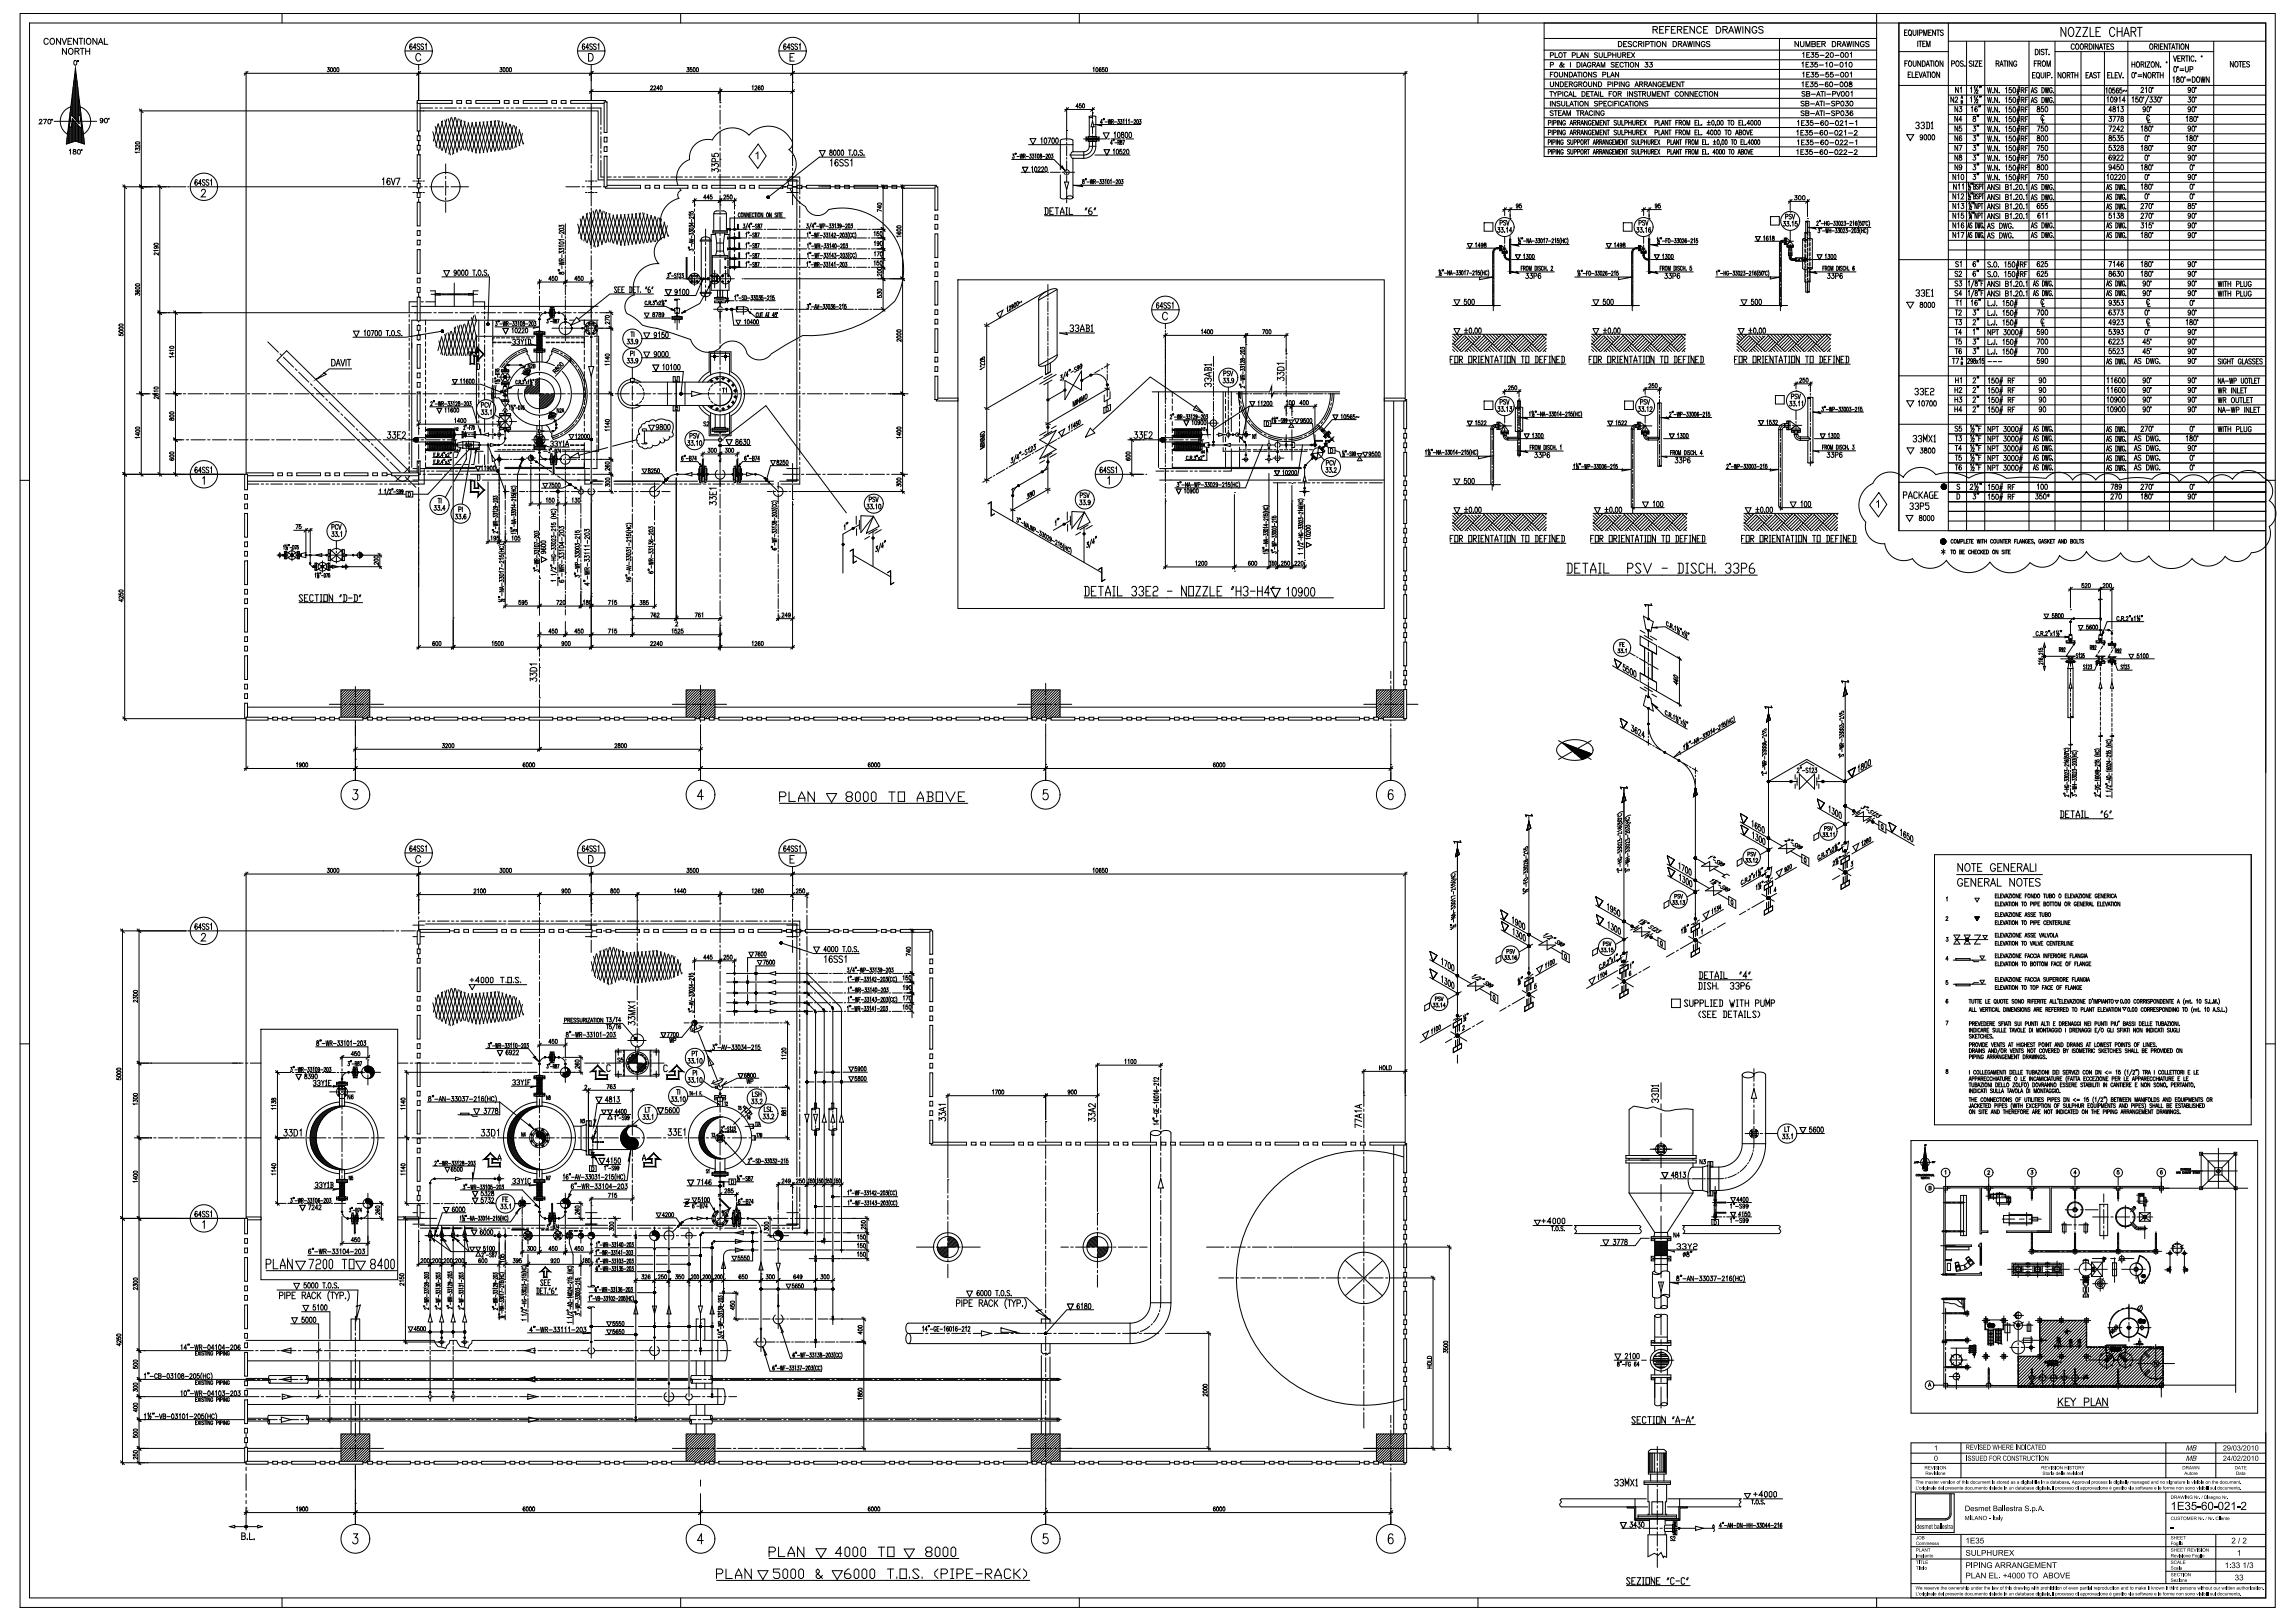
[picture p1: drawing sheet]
<svg xmlns="http://www.w3.org/2000/svg" width="841mm" height="594mm" viewBox="0 0 841 594" stroke-linecap="round" stroke-linejoin="round" font-family="sans-serif">
<g fill="none" stroke="#000" stroke-width=".37">
<path d="M265.7 99.1v6.4M262.5 102.2h6.5M264.3 101.1h.8M264.3 103.2h.8M264.7 100.7v.8M264.7 102.8v.8M266.4 101.1h.8M266.4 103.2h.8M266.5 110.2h2.4M266.8 100.7v.8M266.8 102.8v.8M269.5 110.2h.6"/>
<path d="M270.7 110.2h3.6M274.9 110.2h.6M276.2 110.2h3.6M280.4 110.2h.6M281.6 110.2h2.4M321.4 108.4v.5l.6 .1a.45 .45 0 0 1 0-.7 .45 .45 0 0 1 .7 .1 .45 .45 0 0 1-.1 .6M321.4 107.8v-.7l.5 .4a.45 .45 0 0 1 .7-.4 .45 .45 0 0 1 0 .8M321.4 106.1a.75 .75 0 0 1 .9-.3 .75 .75 0 0 1 .5 .8 .75 .75 0 0 1-.9 .3 .75 .75 0 0 1-.5-.8zM322.8 101.5l1.3 1.3M322.8 112.6l1.3 1.4M323.4 102.2h.1M323.4 113.3h.1"/>
<path d="M323.4 101.5v12.5M312.5 201.2v5.1l1.2-.7-1.2 .7zM312.5 201.2l-1.1 .7"/>
<circle cx="264.7" cy="103.2" r=".2"/>
<circle cx="264.7" cy="101.1" r=".2"/>
<circle cx="265.7" cy="102.2" r="1.87"/>
<circle cx="266.8" cy="101.1" r=".2"/>
<circle cx="266.8" cy="103.2" r=".2"/>
</g>
<path d="M720.1 529.4l1.1 .1 .1 .6-.4 .3 .6 .8-.9-.8h-.3v.8h-.2z" fill="#000"/>
<path d="M720.3 529.6h.7l.1 .5-.8 .1z" fill="#fff"/>
<path d="M721.6 529.4h1.1v.2h-.9v.5h.9v.3h-.9v.6h1v.2h-1.2zM722.9 529.4h.2l.5 1.6 .5-1.6h.2l-.6 1.8h-.2zM724.5 529.4h.2v1.8h-.2zM725.1 529.5l.7-.1 .3 .5-.2-.2a.35 .35 0 0 0-.5-.2 .35 .35 0 0 0-.2 .5 .35 .35 0 0 0 .5 .2 .54 .54 0 0 1 .5 .5 .54 .54 0 0 1-.6 .5 .54 .54 0 0 1-.5-.6 .41 .41 0 0 0 .4 .5 .41 .41 0 0 0 .4-.4 .41 .41 0 0 0-.5-.4l-.4-.3zM726.4 529.4h1.1v.2h-.9v.5h.8v.3h-.8v.6h.9v.2h-1.1zM727.8 529.4h.6a1.01 1.01 0 0 1 .7 .9 1.01 1.01 0 0 1-.7 .9h-.6z" fill="#000"/>
<path d="M728 529.6h.4a.8 .8 0 0 1 .5 .7 .8 .8 0 0 1-.5 .7h-.4z" fill="#fff"/>
<path d="M729.8 529.4h.2l.3 1.6 .3-1.6h.3l.3 1.6 .3-1.6h.2l-.4 1.8h-.2l-.4-1.6-.3 1.6h-.2zM731.9 529.4h.2v.7h.8v-.7h.2v1.8h-.2v-.9h-.8v.9h-.2zM733.4 529.4h1.1v.2h-.9v.5h.8v.3h-.8v.6h.9v.2h-1.1zM734.8 529.4l1.1 .1 .1 .6-.4 .3 .5 .8-.8-.8h-.3v.8h-.2z" fill="#000"/>
<path d="M735 529.6h.7v.5l-.7 .1z" fill="#fff"/>
<path d="M736.3 529.4h1.1v.2h-.9v.5h.9v.3h-.9v.6h.9v.2h-1.1zM738.3 529.4h.2v1.8h-.2zM738.9 529.4l1 1.4v-1.4h.2v1.8l-1-1.4v1.4h-.2zM740.4 529.4h.6a1.01 1.01 0 0 1 .6 .9 1.01 1.01 0 0 1-.6 .9h-.6z" fill="#000"/>
<path d="M740.6 529.6h.4a.8 .8 0 0 1 .4 .7 .8 .8 0 0 1-.4 .7h-.4z" fill="#fff"/>
<path d="M741.9 529.4h.2v1.8h-.2zM742.7 529.5a.48 .48 0 0 1 .6-.2 .48 .48 0 0 1 .2 .6 .57 .57 0 0 0-.8-.2 .57 .57 0 0 0 0 .9l.5 .5 .4-.5a.56 .56 0 0 1-.5 .7 .56 .56 0 0 1-.6-.6zM744.4 529.4h.2l.6 1.8h-.2l-.1-.5h-.7l-.4 .5z" fill="#000"/>
<path d="M744.5 529.6l.3 .9h-.5z" fill="#fff"/>
<path d="M745.3 529.4h1.2v.2h-.5v1.6h-.2v-1.6h-.5zM746.7 529.4h1.1v.2h-.9v.5h.8v.3h-.8v.6h.9v.2h-1.1zM748.1 529.4h.6a1.01 1.01 0 0 1 .6 .9 1.01 1.01 0 0 1-.6 .9h-.6z" fill="#000"/>
<path d="M748.3 529.6h.4a.8 .8 0 0 1 .4 .7 .8 .8 0 0 1-.4 .7h-.4z" fill="#fff"/>
<path d="M276.7 56.2l1.1-.7v2.9h-.4v-2.3l-.7 .5zM708.6 530.1l.7-.5v1.9h-.2v-1.5l-.5 .3zM801.2 529.6h.4v1.6l1-1.6h.4l-.5 1.9h-.3l.4-1.6-1.1 1.6-.2-1.6-.4 1.6h-.2zM803.4 529.6l1.1 .2-.3 .7a.58 .58 0 0 1 .1 .7 .58 .58 0 0 1-.6 .3h-.8z" fill="#000"/>
<path d="M277.7 52.8l2.9 4.3-3 4.6-3.3-4.3z" fill="none" stroke="#000" stroke-width=".37"/>
<g fill="#fff">
<path d="M803.5 529.8h.5a.3 .3 0 0 1 .3 .4 .3 .3 0 0 1-.4 .2h-.5z"/>
<path d="M803.3 530.6h.6a.34 .34 0 0 1 .2 .5 .34 .34 0 0 1-.4 .2h-.5z"/>
</g>
<path d="M814.4 529.8a.68 .68 0 0 1 1.1 .3 .68 .68 0 0 1-.7 .9l-.2 .3h.9v.2h-1.2l1-1.3-.3-.4-.7 .3zM816 529.7a.86 .86 0 0 1 1 .9 .86 .86 0 0 1-1.1 .8l-.1-.3 .2-.1a.43 .43 0 0 0 .6 .2 .43 .43 0 0 0 .1-.6l-.1 .2a.61 .61 0 0 1-.8-.3 .61 .61 0 0 1 .2-.8z" fill="#000"/>
<circle cx="816.4" cy="530.2" r=".41" fill="#fff"/>
<path d="M817.6 529.6l-.5 1.9zM818.1 529.8a.86 .86 0 0 1 1.1 .8 .86 .86 0 0 1-1 .8l-.3-.6z" fill="#000"/>
<path d="M818.3 529.9a.58 .58 0 0 1 .7 .2 .58 .58 0 0 1-.1 .7l-.2 .5a.57 .57 0 0 1-.6-.3 .57 .57 0 0 1 .1-.7z" fill="#fff"/>
<path d="M819.5 529.8a.51 .51 0 0 1 .8-.1 .51 .51 0 0 1 0 .8 .6 .6 0 0 1 0 1 .6 .6 0 0 1-.9-.5h.2a.38 .38 0 0 0 .5 .3 .38 .38 0 0 0 .3-.5 .38 .38 0 0 0-.6-.2l.1-.2a.33 .33 0 0 0 .4-.3 .33 .33 0 0 0-.3-.3 .33 .33 0 0 0-.4 .3h-.2zM821.3 529.6h.2l-.8 1.9zM821.7 529.8a.68 .68 0 0 1 1.1 .3 .68 .68 0 0 1-.7 .9l-.2 .3h.9v.2h-1.3l1-1.3-.2-.4-.7 .3zM823.2 529.8a.86 .86 0 0 1 1.1 .8 .86 .86 0 0 1-1 .8l-.3-.6z" fill="#000"/>
<path d="M823.4 529.9a.58 .58 0 0 1 .7 .2 .58 .58 0 0 1-.1 .7l-.1 .5a.57 .57 0 0 1-.7-.3 .57 .57 0 0 1 .1-.7z" fill="#fff"/>
<path d="M824.7 530.1l.7-.5v1.9h-.3v-1.5l-.4 .3zM826.1 529.8a.82 .82 0 0 1 1.1 .8 .82 .82 0 0 1-1.1 .7l-.2-.9z" fill="#000"/>
<path d="M826.3 529.9a.58 .58 0 0 1 .7 .2 .58 .58 0 0 1-.1 .7l-.3 .5a.96 .96 0 0 1-.3-1.4z" fill="#fff"/>
<g fill="none" stroke="#000" stroke-width=".37">
<path d="M254.5 53.1a6.7 6.7 0 0 1 6.4-1.8 8.3 8.3 0 0 1 13.4-1.8 9.3 9.3 0 0 1 16 3.1l-.4 1.3-1 .9a6.8 6.8 0 0 1-.4 11.1 13.4 13.4 0 0 0 6.5 9.8 4.7 4.7 0 0 0 3.9 3.2 4.7 4.7 0 0 0 4.6-2.1 22.5 22.5 0 0 1 23.2 8.8 22.5 22.5 0 0 1 1 24.8 45.3 45.3 0 0 1-33.7 12.5l-11.5 6.7a5.3 5.3 0 0 1-5.3 2.2 5.3 5.3 0 0 1-4.2-4 5.5 5.5 0 0 0-9.6-.1 6.7 6.7 0 0 1-10.5-3.3l-12.2-4.1-5.4-1.2-2.6-2.4-3.3-2.1a4.5 4.5 0 0 1 2.9-6.5 8.9 8.9 0 0 1 9-11.5 6.2 6.2 0 0 1 2.1-9.9 9.1 9.1 0 0 1 5.3-14 1.84 1.84 0 0 1 .7-2.9 7.1 7.1 0 0 1 3.2-11.3 6.7 6.7 0 0 1 1.9-5.4zM683.6 178.7l1.1-.9a2.89 2.89 0 0 0 2.1-2.1 6.9 6.9 0 0 1 10.3-.8 7.3 7.3 0 0 1 11.9-1 15 15 0 0 1 12.1 1.3 12.6 12.6 0 0 1 13.8 .1l4.9-.4h4.8l4.8 .4 .3-.4a6 6 0 0 1 9.4 1 5.2 5.2 0 0 1 8.5 0 5.4 5.4 0 0 1 8.8 0l5-.9 3.4 .1 3.4 .5 .3-.3a6.2 6.2 0 0 1 9.7 1.2 6.5 6.5 0 0 1 10.7 .5 5.4 5.4 0 0 1 8.8-1.4 6.9 6.9 0 0 1 11.3-.5 5.3 5.3 0 0 1 2.1 8.3 5.8 5.8 0 0 1 0 9.5 7.1 7.1 0 0 1-6.5 9.6 5.9 5.9 0 0 1-9.6 1.4 7.4 7.4 0 0 1-12.1 .8 9.7 9.7 0 0 1-15.8-1 6.3 6.3 0 0 1-10.4-1.1 7.7 7.7 0 0 1-12.5-.5 6.1 6.1 0 0 1-9.9 1.5 6.8 6.8 0 0 1-10.8 2.5 9 9 0 0 1-14.6-.1 9.8 9.8 0 0 1-16-.7 7.6 7.6 0 0 1-12.4-.6 7 7 0 0 1-10.2-5.5 6.4 6.4 0 0 1-6.9-7.9 8.8 8.8 0 0 1 .2-12.6zM314.8 192.3l-6.1 3.4M317.3 195.3l2.6-6.1 2.1 3.7-4.7 2.5M318.5 196.5l-1.8 1.1M319.4 197.1h.7M319.4 197h.7M319.4 197.3h.7M319.5 196.9h.5M319.5 197.4h.5M319.8 197.1h.1M319.8 194.3h.1"/>
<path d="M319.8 194.8v12.8M319.9 189.2l-4.6-.2v6.1M321.3 193.9l-3.1 1.7M322.6 199l-.9 3.3M322.8 194.1l-2.4 1.3M323.6 200l-.8 .4 .5-1.5v1.8M324 198.3l-.1 .5M324.3 198.1l-.1 .5M386.5 191.3l.2-.5v1.8M387.5 190.1l-.1 .5M387.8 189.9l-.1 .5M389.4 192.1h.7"/>
<path d="M389.4 191.9h.7M389.4 192.2h.7M389.5 191.8h.4M389.5 192.4h.4M389.7 192.1h.1M390.9 187.6v3M391 192.2v2.4M392.1 190.7l-6.3 3.6M392.1 189.1v3.3M394.6 193.8l2.6-6.1 2.1 3.6-4.7 2.6M395.5 183.2h.7l-.4 .7a.5 .5 0 0 1 .5 .7 .5 .5 0 0 1-.9 0M395.7 181.5l.7-.1v-.7l-.7-.1v1.7"/>
<path d="M395.8 195l-1.8 1M396.7 195.6h.7M396.7 195.5h.7M396.7 195.8h.7M396.8 183.2h.6l-.3 .7a.5 .5 0 0 1 .4 .8 .5 .5 0 0 1-.9-.1M396.8 195.3h.5M396.8 195.9h.4M397 195.6h.1M397 192.8h.1M397 193.2v12.9M397.2 187.7l-4.6-.3v6.2l4.5-5.8M397.8 180.8l-.3-.2-.6 .2 .9 1-.3 .5-.6-.2"/>
<path d="M398 184.8h.1M398 180.6l.5 1.7 .5-1.7M398.1 198.9l.5-.3-.1 .7a.61 .61 0 0 1 .2 .8 .61 .61 0 0 1-.7 .3M398.6 192.4l-3.1 1.7M399.3 183.8l-.2 .4a.45 .45 0 0 1-.6-.5 .45 .45 0 0 1 .7-.2l-.1 1.4-.5-.2M399.9 197.5l-.9 3.3M400.1 192.5l-2.4 1.4M400.9 198.5l-.8 .4 .5-1.5v1.8M401.3 196.8l-.1 .5M401.6 196.6l-.1 .5M688.2 180.5l2.9 4.3-3.1 4.6-3.2-4.3zM312.5 203.4l13.8 8"/>
<path d="M320.8 200.4l.6-.3-.2 .8a.71 .71 0 0 1 .2 .7 .71 .71 0 0 1-.7 .5v-.2"/>
<circle cx="319.7" cy="197.1" r=".35"/>
<circle cx="389.7" cy="192.1" r=".35"/>
<circle cx="397" cy="195.6" r=".35"/>
<circle cx="397.3" cy="183" r="3.5"/>
</g>
<path d="M687.2 183.9l1-.7v2.9h-.3v-2.3l-.7 .5z" fill="#000"/>
<g fill="#fff" stroke="#000" stroke-width=".37">
<path d="M710.8 198.5l.9-.1z"/>
<path d="M710.8 198.6l.9-.2z"/>
<path d="M710.8 198.7l.9-.3z"/>
<path d="M710.9 198.8l.8-.4z"/>
<path d="M710.9 198.9l.8-.5z"/>
<path d="M711 199l.7-.6z"/>
<path d="M711.1 199.1l.6-.7z"/>
<path d="M711.7 198.4l-.6 .8z"/>
<path d="M711.7 198.4l-.5 .8z"/>
<path d="M711.7 198.4l-.4 .9z"/>
<path d="M711.7 198.4l-.2 .9z"/>
<path d="M711.7 198.4l-.1 1z"/>
<path d="M711.7 198.4v1z"/>
<path d="M711.7 198.4l.2 1z"/>
<path d="M711.7 198.4l.3 1z"/>
<path d="M711.7 198.4l.3 .9z"/>
<path d="M711.7 198.4l.5 .9z"/>
<path d="M711.7 198.4l.6 .8z"/>
<path d="M711.7 198.4l.7 .8z"/>
<path d="M711.7 198.4l.8 .6z"/>
<path d="M711.7 198.4l.9 .5z"/>
<path d="M711.7 198.4l.9 .4z"/>
<path d="M711.7 198.4l1 .3z"/>
<path d="M711.7 198.4l1 .2z"/>
<path d="M711.7 198.4l1 .1z"/>
<path d="M711.7 198.4h1z"/>
<path d="M711.7 198.4l1-.1z"/>
<path d="M711.7 198.4l1-.2z"/>
<path d="M711.7 198.4l.9-.3z"/>
<path d="M711.7 198.4l.9-.5z"/>
<path d="M711.7 198.4l.8-.6z"/>
<path d="M712.4 197.7l-.7 .7z"/>
<path d="M712.3 197.7l-.6 .7z"/>
<path d="M712.2 197.6l-.5 .8z"/>
<path d="M712.1 197.6l-.4 .8z"/>
<path d="M712 197.5l-.3 .9z"/>
<path d="M711.9 197.5l-.2 .9z"/>
<path d="M711.8 197.5l-.1 .9z"/>
<path d="M711.7 197.5v.9z"/>
<path d="M711.6 197.5l.1 .9z"/>
<path d="M711.5 197.5l.2 .9z"/>
<path d="M711.4 197.6l.3 .8z"/>
<path d="M711.3 197.6l.4 .8z"/>
<path d="M711.2 197.7l.5 .7z"/>
<path d="M711.1 197.7l.6 .7z"/>
<path d="M711.1 197.8l.6 .6z"/>
<path d="M711 197.8l.7 .6z"/>
<path d="M711 197.9l.7 .5z"/>
<path d="M710.9 197.9l.8 .5z"/>
<path d="M710.9 198l.8 .4z"/>
<path d="M710.9 198.1l.8 .3z"/>
<path d="M710.8 198.1l.9 .3z"/>
<path d="M710.8 198.2l.9 .2z"/>
<path d="M710.8 198.3l.9 .1z"/>
<path d="M710.8 198.4h.9z"/>
</g>
<g fill="none" stroke="#000" stroke-width=".37">
<path d="M271.1 78.4l-.2-.4a.77 .77 0 0 0-.5 .8 .77 .77 0 0 0 .6 .7l.1-.3M271.6 78.1l.1-.1a.77 .77 0 0 1 .5 .8 .77 .77 0 0 1-.6 .7l-.2-.5zM273.2 78v1.6l-.7-1.6v1.6M274.2 78v1.6l-.7-1.6v1.6M274.6 78.8h.4M275.2 78h-.6v1.6h.6M276.2 78.4l-.3-.4a.77 .77 0 0 0-.5 .8 .77 .77 0 0 0 .6 .7l.2-.3M276.4 78h.6M276.7 78v1.6M277.3 78v1.6M277.8 78.1l.1-.1a.77 .77 0 0 1 .5 .8 .77 .77 0 0 1-.6 .7l-.2-.5zM279.4 78v1.6l-.7-1.6v1.6"/>
<path d="M280.9 78.1l.1-.1a.77 .77 0 0 1 .5 .8 .77 .77 0 0 1-.6 .7l-.2-.5zM282.5 78v1.6l-.7-1.6v1.6M284.5 78.2a.36 .36 0 0 0-.6-.1 .36 .36 0 0 0 .1 .6l.5 .6-.2 .3-.5-.3M284.8 78v1.6M285.1 78h.6M285.4 78v1.6M286 78.8h.4M286.6 78h-.6v1.6h.6M267.2 94.9l.3-.3zM267.3 87l-.1 .2M267.3 83.8l-.1 .3M267.3 91l-.1 .2"/>
<path d="M267.4 94.6l-.2 .1M267.4 87l-.2 .3M267.4 95l.2-.3-.3 .3M267.5 83.9l-.3 .3M267.5 83.9l-.2 .3M267.5 87.1l-.3 .3 .4-.3M267.5 91.1l-.3 .2M267.6 87.2l-.2 .2M267.6 84.1l-.1 .1M267.6 91.2l-.3 .2M267.6 84l-.3 .2M265.1 160.6l15.4-11.9 29.5 39.2"/>
<path d="M713.6 176.7h116.3M746.2 177.8l.4-.4v1.9M747.7 177.5l.2-.1a1.07 1.07 0 0 1 .6 1 1.07 1.07 0 0 1-.6 .9l-.4-.8zM749.1 177.5l.2-.1a1.06 1.06 0 0 1 .6 1 1.06 1.06 0 0 1-.6 .9l-.4-.8zM773.2 177.4h1l-.7 1.9M774.8 177.5v.5a.66 .66 0 0 1 .8 .6 .66 .66 0 0 1-.6 .7 .69 .69 0 0 1-.3-.8 .69 .69 0 0 1 .8-.5v-.5zM777 178l-.2 .5a.51 .51 0 0 1-.7-.6 .51 .51 0 0 1 .8-.2l-.1 1.5-.4 .1-.3-.3M784.2 177.9l.3-.5 .6 .4-1 1.5h1.1M785.6 177.4h1l-.7 1.9M787.3 177.5l.2-.1a1.06 1.06 0 0 1 .6 1 1.06 1.06 0 0 1-.6 .9l-.4-.8zM802.3 177.5l.2-.1a1.06 1.06 0 0 1 .6 1 1.06 1.06 0 0 1-.6 .9l-.4-.8zM308.4 199.5h.7"/>
<path d="M308.5 199.3h.6M308.5 199.6h.6M308.6 199.2h.4M308.6 199.8h.4M308.7 195.7v14.3M308.8 199.5h.1M309.2 192.8l.2-.5v1.8M310.2 191.6l-.1 .5M310.5 191.5l-.1 .4M312.1 193.6h.7M312.1 193.5h.7M312.1 193.7h.7"/>
<path d="M312.2 193.3h.5M312.2 193.9h.4M312.4 193.6h.1M313.6 189.1v3M313.7 193.7v2.5M314.8 190.6v3.3M317.6 184.8h.7l-.4 .6a.5 .5 0 0 1 .4 .8 .5 .5 0 0 1-.8 0M318.4 183l.7-.1v-.7l-.7-.1v1.8M318.8 184.8h.7l-.4 .6a.5 .5 0 0 1 .5 .8 .5 .5 0 0 1-.9 0M319.8 189.3l-4.5 5.8M320.1 186.3h.1M320.5 182.4l-.3-.3-.6 .3 .1 .4 .5 .2a.46 .46 0 0 1 .1 .8 .46 .46 0 0 1-.7-.2"/>
<path d="M320.7 182.1l.5 1.8 .5-1.8M320.7 185.1l.3-.3v1.7M322 184.8h.2a.99 .99 0 0 1 0 1.7l-.4-.8zM713.6 183.8h116.3M713.6 180.3h116.3M722.8 181h.8l-.5 .7a.56 .56 0 0 1 .5 .8 .56 .56 0 0 1-1 0M724.3 180.7l-.2 .4M724.7 180.7l-.1 .4M773.2 181.4l.3-.4 .6 .3-1 1.6h1M774.6 181h1l-.7 1.9M776.2 181h.3a1.07 1.07 0 0 1 .6 .9 1.07 1.07 0 0 1-.6 1l-.5-.9zM802.3 181.6l-.2 .5a.51 .51 0 0 1-.7-.6 .51 .51 0 0 1 .8-.2l-.1 1.5-.4 .1-.2-.3"/>
<path d="M803 181.1l.3-.1a1.06 1.06 0 0 1 .6 .9 1.06 1.06 0 0 1-.6 1l-.5-.8zM326.2 209.1v5.1l1.2-.7-1.2 .7zM326.2 209.1l-1.1 .7"/>
<circle cx="267.4" cy="84" r=".2"/>
<circle cx="267.4" cy="87.2" r=".2"/>
<circle cx="267.4" cy="91.2" r=".2"/>
<circle cx="788.5" cy="177.6" r=".17"/>
<circle cx="803.6" cy="177.6" r=".17"/>
<circle cx="308.8" cy="199.5" r=".35"/>
<circle cx="312.4" cy="193.6" r=".35"/>
<circle cx="320" cy="184.6" r="3.5"/>
<circle cx="804.3" cy="181.2" r=".17"/>
</g>
<g fill="#fff" stroke="#000" stroke-width=".37">
<path d="M711 178.4l1-.1z"/>
<path d="M711 178.5l1-.2z"/>
<path d="M711.1 178.6l.9-.3z"/>
<path d="M711.1 178.7l.9-.4z"/>
<path d="M711.1 178.8l.9-.5z"/>
<path d="M711.2 178.8l.8-.5z"/>
<path d="M711.2 178.9l.8-.6z"/>
<path d="M711.3 178.9l.7-.6z"/>
<path d="M712 178.3l-.6 .8z"/>
<path d="M712 178.3l-.5 .8z"/>
<path d="M712 178.3l-.4 .9z"/>
<path d="M712 178.3l-.2 1z"/>
<path d="M712 178.3l-.1 1z"/>
<path d="M712 178.3l.1 1z"/>
<path d="M712 178.3l.2 1z"/>
<path d="M712 178.3l.3 .9z"/>
<path d="M712 178.3l.5 .8z"/>
<path d="M712 178.3l.6 .8z"/>
<path d="M712 178.3l.7 .6z"/>
<path d="M712 178.3l.8 .5z"/>
<path d="M712 178.3l.9 .3z"/>
<path d="M712 178.3l.9 .2z"/>
<path d="M712 178.3h.9z"/>
<path d="M712 178.3l.9-.1z"/>
<path d="M712 178.3l.9-.3z"/>
<path d="M712 178.3l.8-.4z"/>
<path d="M712 178.3l.7-.5z"/>
<path d="M712 178.3l.7-.6z"/>
<path d="M712.7 177.7l-.7 .6z"/>
<path d="M712.6 177.6l-.6 .7z"/>
<path d="M712.5 177.6l-.5 .7z"/>
<path d="M712.5 177.5l-.5 .8z"/>
<path d="M712.4 177.5l-.4 .8z"/>
<path d="M712.3 177.5l-.3 .8z"/>
<path d="M712.3 177.4l-.3 .9z"/>
<path d="M712.2 177.4l-.2 .9z"/>
<path d="M712.1 177.4l-.1 .9z"/>
<path d="M712 177.4v.9z"/>
<path d="M711.9 177.4l.1 .9z"/>
<path d="M711.8 177.4l.2 .9z"/>
<path d="M711.7 177.4l.3 .9z"/>
<path d="M711.6 177.5l.4 .8z"/>
<path d="M711.5 177.5l.5 .8z"/>
<path d="M711.4 177.6l.6 .7z"/>
<path d="M711.3 177.7l.7 .6z"/>
<path d="M711.2 177.8l.8 .5z"/>
<path d="M711.1 177.9l.9 .4z"/>
<path d="M711.1 178l.9 .3z"/>
<path d="M711.1 178.1l.9 .2z"/>
<path d="M711 178.2l1 .1z"/>
<path d="M711 178.3h1z"/>
</g>
<path d="M717.8 177.7l-.4-.3-.6 .3 .1 .4 .9 .7-.4 .5-.6-.3M716.8 181a.96 .96 0 0 1 1 .9 .96 .96 0 0 1-1 1z" fill="none" stroke="#000" stroke-width=".37"/>
<path d="M260.3 104.1l-.5 1.3-.4-.2z" fill="#fff" stroke="#000" stroke-width=".37"/>
<g fill="none" stroke="#000" stroke-width=".37">
<path d="M236.9 110.6a.36 .36 0 0 0-.4-.3 .36 .36 0 0 0-.3 .5v.4a.36 .36 0 0 0 .3 .5 .36 .36 0 0 0 .4-.3M237.3 111.6h.1M237.7 111l.5-.1v-.5l-.5-.1v1.4M238 111l.3 .7M238.7 111.6h.1M239.2 110.3h.5l-.3 .5a.38 .38 0 0 1 .3 .6 .38 .38 0 0 1-.6 0M240.1 110.1l-.1 .4M240.4 110.1l-.1 .4M240.6 110.8l.5 .9M241.1 110.8l-.5 .9M241.4 110.6l.1-.1a.3 .3 0 0 1 .4-.1 .3 .3 0 0 1 0 .4l-.5 .9h.6M242.3 110.3l.2-.2v.9"/>
<path d="M242.9 111.2l.3-.2-.3 .9h.4M243.2 110.1l-.8 1.9M243.7 110.1l-.1 .4M244 110.1l-.1 .4M246 113.1l1.2 .8-1.4-.4zM247.8 115.9h.4M247.8 114.8h.4M247.8 112.9h.4M247.8 115.8h.4M247.8 116h.4M247.8 114.7h.4M247.8 114.9h.4"/>
<path d="M247.8 113h.4M247.9 115.7h.3M247.9 114.6h.3M247.9 112.8h.3M247.9 116.1h.2M247.9 115h.2M247.9 113.1h.2M721.7 177.9l.3-.5 .5 .4-.9 1.5h1M723.1 177.4l.3-.3v1.3M724 178.7l.2-.4 .3 .1-.5 1.2h.6M724.4 177l-1.1 2.7M725.3 177.1l-.1 .5"/>
<path d="M725.7 177.1l-.1 .5M728.3 177.9l.3-.4v1.9M730.4 177.5h-.8v.9a.57 .57 0 0 1 .8 0 .57 .57 0 0 1-.1 .8 .57 .57 0 0 1-.8-.1M731.2 177.6l.2-.1a1.06 1.06 0 0 1 .6 1 1.06 1.06 0 0 1-.6 .9l-.5-.8zM732.4 178.9h1M732.5 178.4h1M733 177.2l-.5 2.9M733.4 177.2l-.5 2.9M735.5 178.4h.9v-.8l-.9-.1v1.9M736 178.4l.5 1M737 178.4h.6M738 177.5h-1v1.9"/>
<path d="M715.4 198a.41 .41 0 0 0-.5-.3 .41 .41 0 0 0-.3 .5v.3a.41 .41 0 0 0 .3 .5 .41 .41 0 0 0 .5-.3M715.9 197.7l.1-.1a.67 .67 0 0 1 .6 .8 .67 .67 0 0 1-.7 .6l-.2-.5zM716.9 199v-1.4l.5 1.4 .4-1.4v1.4M718.2 198.4l.7-.1v-.6l-.7-.1v1.4M719.3 197.6v1.4h.7M720.2 198.3h.5M720.9 197.6h-.7v1.4h.7M721.1 197.6h.7M721.5 197.6v1.4M722.1 198.3h.4M722.8 197.6h-.7v1.4h.7M724.1 197.6l.3 1.4 .3-1.4 .2 1.4 .3-1.4"/>
<path d="M725.5 197.6v1.4M725.8 197.6h.8M726.2 197.6v1.4M726.8 198.3h.8M726.8 197.6v1.4M727.6 197.6v1.4M728.3 181.4l.3-.3v1.9M729.9 198a.42 .42 0 0 0-.5-.3 .42 .42 0 0 0-.3 .5v.3a.41 .41 0 0 0 .3 .5 .41 .41 0 0 0 .5-.3M730.4 181.1h-.8v.8a.57 .57 0 0 1 .8 0 .57 .57 0 0 1-.1 .9 .57 .57 0 0 1-.8-.2M730.4 197.7l.1-.1a.67 .67 0 0 1 .6 .8 .67 .67 0 0 1-.7 .6l-.2-.5zM731.2 181.2l.2-.1a1.06 1.06 0 0 1 .6 .9 1.06 1.06 0 0 1-.6 1l-.5-.8zM731.4 197.6v1l.3 .4 .4-.1 .1-1.3"/>
<path d="M732.4 182.4h1M732.5 181.9h1M733 180.7l-.5 2.9M733.3 197.6v1.4l-.7-1.4v1.4M733.4 180.7l-.5 2.9M733.6 197.6h.8M734 197.6v1.4M734.6 198.3h.5M735.3 197.6h-.7v1.4h.7M735.5 182l.9-.1v-.7l-.9-.1v1.9M735.6 198.3l.7-.1v-.4l-.7-.2v1.4M736 198.3l.4 .7"/>
<path d="M736 182l.5 1M737 182h.6M737.9 198.3h.4M738 181.1h-1v1.9M738.6 197.6h-.7v1.4M738.8 197.6v1.4h.7M739.6 199l.4-1.4 .5 1.4M739.8 198.6h.5M741.5 197.6v1.4l-.8-1.4v1.4M742.6 198a.41 .41 0 0 0-.5-.3 .41 .41 0 0 0-.3 .5v.3a.42 .42 0 0 0 .4 .6 .42 .42 0 0 0 .4-.6h-.2M743 198.3h.4M743.7 197.6h-.7v1.4h.7"/>
<path d="M744.7 197.8l-.2-.2-.5 .2 .7 1.1-.2 .1-.5-.1M745.2 199l-.1 .3M745.7 181h.8l-.5 .7a.56 .56 0 0 1 .5 .9 .56 .56 0 0 1-1-.1M747.5 198a.42 .42 0 0 0-.5-.3 .42 .42 0 0 0-.3 .5v.3a.42 .42 0 0 0 .4 .6 .42 .42 0 0 0 .4-.6h-.3M747.7 199l.4-1.4 .5 1.4M747.8 181h-.7v.8a.56 .56 0 0 1 .8 0 .56 .56 0 0 1-.1 .8 .56 .56 0 0 1-.8-.1M747.9 198.6h.5M748.7 181.1l.2-.1a1.07 1.07 0 0 1 .6 .9 1.07 1.07 0 0 1-.6 1l-.5-.8zM749.5 197.8l-.2-.2-.5 .2 .7 1.1-.2 .1-.5-.1M749.9 181.2l.7 .6M749.9 197.6v1.4M750.2 198.2l.5 .8"/>
<path d="M750.3 181v1.1M750.6 181.2l-.7 .6M750.7 197.6l-.8 1M751 198.3h.5M751.7 197.6h-.7v1.4h.7M751.9 197.6h.7M752.3 197.6v1.4M753.9 199l.4-1.4 .4 1.4M754 198.6h.6M755.7 197.6v1.4l-.7-1.4v1.4M756.2 197.6a.7 .7 0 0 1 .7 .7 .7 .7 0 0 1-.7 .7zM758.4 198.3l.7 .1-.2 .6h-.5v-1.4l.7 .2-.2 .5"/>
<path d="M759.7 197.7l.1-.1a.67 .67 0 0 1 .6 .8 .67 .67 0 0 1-.7 .6l-.2-.5zM760.7 197.6v1.4h.7M761.5 197.6h.7M761.8 197.6v1.4M763.2 197.8l-.3-.2-.5 .2 .8 .8-.3 .4-.5-.1M784.3 181.3l.3-.3v1.9M785.6 181.1v.5a.69 .69 0 0 1 .8 .4 .69 .69 0 0 1-.3 .9 .61 .61 0 0 1-.7-.7 .61 .61 0 0 1 .8-.5l.2-.6zM787.2 181.1l.2-.1a1.06 1.06 0 0 1 .6 .9 1.06 1.06 0 0 1-.6 1l-.5-.8zM711.1 201.7l1.3 1M711.8 201.2v2M712.4 201.7l-1.3 1M714.5 201.5h.7"/>
<path d="M714.8 201.5v1.4M715.6 201.6l.1-.1a.67 .67 0 0 1 .6 .8 .67 .67 0 0 1-.7 .6l-.2-.5zM717.8 202.2l.7 .1-.3 .6h-.4v-1.4l.7 .2-.3 .5M718.9 202.2h.4M719.6 201.5h-.7v1.4h.7M721.8 201.9a.41 .41 0 0 0-.5-.3 .41 .41 0 0 0-.3 .5v.3a.42 .42 0 0 0 .3 .5 .42 .42 0 0 0 .5-.3M722.1 202.2h.8M722.1 201.5v1.4M722.9 201.5v1.4M723.3 202.2h.5M724 201.5h-.7v1.4h.7M725.1 201.9a.41 .41 0 0 0-.5-.3 .41 .41 0 0 0-.3 .5v.3a.42 .42 0 0 0 .3 .5 .42 .42 0 0 0 .5-.3"/>
<path d="M725.5 201.5v1.4M725.7 202.1l.5 .8M726.2 201.5l-.7 1M726.6 202.2h.4M727.3 201.5h-.7v1.4h.7M727.6 201.5a.7 .7 0 0 1 .8 .7 .7 .7 0 0 1-.8 .7zM730 201.6l.1-.1a.67 .67 0 0 1 .6 .8 .67 .67 0 0 1-.7 .6l-.2-.5zM731.8 201.5v1.4l-.8-1.4v1.4M734 201.7l-.3-.2-.4 .2 .7 1.1-.3 .1-.4-.1M734.4 201.5v1.4M734.7 201.5h.7M735 201.5v1.4"/>
<path d="M735.7 202.2h.4M736.4 201.5h-.7v1.4h.7"/>
<circle cx="248" cy="114.8" r=".25"/>
<circle cx="248" cy="115.9" r=".24"/>
<circle cx="248" cy="112.9" r=".24"/>
<circle cx="788.4" cy="181.2" r=".17"/>
</g>
<path d="M246 113.1l1.2 .8-1.4-.4z" fill="#fff" stroke="#000" stroke-width=".37"/>
<path d="M235.9 112.3h7.9l2.1 1M247.2 109.7l.5-.1 .3 .3-.7 .1zM248 109.8l.5-.2 .4 .2M249.7 114.7l1.2-.9 .2 .5z" fill="none" stroke="#000" stroke-width=".37"/>
<path d="M249.7 114.7l1.2-.9 .2 .5z" fill="#fff" stroke="#000" stroke-width=".37"/>
<g fill="none" stroke="#000" stroke-width=".37">
<path d="M287.6 79.9h-20.2v18M267.4 97.8l-.2 .1M267.5 97.8l-.3 .2M267.5 97.8l-.3 .3 .3-.3M267.6 98l-.3 .1M236 116.5h9.6M236 114.7h1.7l-.8 1.7zM239.1 114.6v.5a.53 .53 0 0 1 .7 .4 .53 .53 0 0 1-.5 .6 .57 .57 0 0 1-.2-.7 .57 .57 0 0 1 .6-.3v-.5zM240.2 114.5h.7l-.5 1.6M241.4 114.6v.5a.53 .53 0 0 1 .7 .4 .53 .53 0 0 1-.5 .6 .57 .57 0 0 1-.3-.7 .57 .57 0 0 1 .7-.3v-.5zM243.1 115.1l-.1 .3a.41 .41 0 0 1-.6-.4 .41 .41 0 0 1 .7-.2l-.1 1.2-.5-.1M243.7 106.2h2.1l-1 2.1z"/>
<path d="M247.1 116l1.9-.1-2.9 .1v.5h3.8v-.5h-.9M247.1 117l1.9 .1-2.9-.1v-.5h3.8v.5h-.9M247.1 112.9h1.8l-.1 1.9h-1.6zM247.2 117.1v1.2M248 109.8v3.1M248 113.1v1.6M248 114.8v1.1M248 117.1v3.7M248.8 117.1v1.2M260.3 104.1l-4 7.1-5.3 2.8M261.4 113.3h2.2"/>
<circle cx="267.4" cy="94.8" r=".2"/>
<circle cx="267.4" cy="97.9" r=".2"/>
</g>
<path d="M243.7 106.2h2.1l-1 2.1z" fill="#fff" stroke="#000" stroke-width=".37"/>
<g fill="none" stroke="#000" stroke-width=".37">
<path d="M248.1 106.7l-.3 .4a.5 .5 0 0 1-.7-.5 .5 .5 0 0 1 .9-.3l-.2 1.6-.3 .1-.3-.3M248.7 106.4l.4-.4v2M250.1 106.1l.2-.1a1.12 1.12 0 0 1 0 2l-.4-.9zM251.5 106.1l.2-.1a1.12 1.12 0 0 1 0 2l-.4-.9zM701.3 425.8h.2l-.3 .4h.4M701.7 425.7h.3l-.2 .5M702.2 430.4l-.3-.1-.1 .2 .1 .4 .3-.1M702.8 425.9h4.5M703.5 430.3v.6l-.4-.6v.6M703.7 430.3l.2 .6 .2-.6M704.1 431.3v.7l-.4-.7v.7M704.3 427l-.1 1.3"/>
<path d="M704.3 430.6h.2M704.4 426.3v1.9M704.4 425.6v2.6M704.5 425v.9M704.5 426.5v1.7M704.6 428.7l.1 .4M704.6 425.4l-.2 1.1h.2M704.6 424.4a1.6 1.6 0 0 0-1.1 1.3 1.6 1.6 0 0 0 .7 1.6M704.6 424.3v1M704.6 426.5v1.6M704.7 423.6v1.7M704.7 426.2v1.9"/>
<path d="M704.7 430.3h-.4v.6h.4M704.7 425.3l-.1 .1M704.7 425.6l-.1 .9M704.8 425.6v2.5M704.8 422.3v3.1M704.9 421.6v3.9M704.9 425.8v2.2M705 421v4.6M705 425.9v2.1M705 431.6l.4-.2-.4-.1v.7M705.1 420.3l-1 8 1-.3M705.1 420.3v5.4"/>
<path d="M705.1 426v2M705.1 420.3l.9 8-.9-.3M705.2 421v4.8M705.2 426.1v1.9M705.2 421.6v4.3M705.2 426.2v1.8M705.2 431.6l.3 .4M705.3 430.3v.6l-.4-.6v.6M705.3 422.3v3.7M705.3 426.3v1.8M705.4 423v2.3M705.4 425.5v.6"/>
<path d="M705.4 426.4v1.7M705.4 430.3h.5M705.5 423.6v1.7M705.5 426.4l.1 1.7M705.6 425.3l.1 1.3-1-1M705.6 425.3h-.2l.1 .9-.8-.9M705.6 424.4a1.6 1.6 0 0 1 1.1 1.3 1.6 1.6 0 0 1-.8 1.6M705.6 431.3h.4M705.6 425v.9M705.6 426.6v1.6M705.6 430.3v.6M705.7 425.6v2.6"/>
<path d="M705.8 426.3v1.9M705.8 431.3v.7M705.9 427v1.3M706 427.6v.7M706 430.3v.6M706.2 431.3v.7M706.2 431.6h.4M706.5 435.3l.8 .2-.2 .5h-.6v-1.3l.8 .1-.2 .5M706.6 431.3v.7M707.3 430.3v.6l-.4-.6v.6M707.5 430.9l.2-.6 .3 .6M707.6 430.7h.3"/>
<path d="M708 425.7l-.3 .2v-.3l.3 .3-.3 .1M708.1 430.3v.6h.4M743 458.5h3.5M747.4 458.5h.8M749.1 458.5h5.2M755.2 458.5h.9M756.9 458.5h5.2M763 458.5h.9M764.7 458.5h5.3M770.8 458.5h.9M772.6 458.5h5.2M778.6 458.5h.9"/>
<path d="M780.4 458.5h5.2M786.5 458.5h.8M788.2 458.5h3.5M711.9 475.7v32.5h80.4M712.6 479.3v5.7M777.8 479.4l-.8 .3M779.7 479.2l-.9 .1M779.8 478.4v5.3M780.6 479.2l2.2 .7M711.4 481.2h3.5M711.4 491.1h3.5M712.6 485.9v.9"/>
<path d="M712.6 487.6v5.3M712.6 493.7v.9M712.6 495.5v5.2M713.9 498.3h6.6M714.6 494h6.5M715.4 491.1h6.5M715.8 481.2h.9M716.6 494v6.2M717.5 481.2h3.6M727.3 495.6v2.8M730.5 491.8l1.2 .3M730.9 487.2v4.7"/>
<path d="M731 487v4.9M731 491.7h1.9M731 491.2h1.9M731 490.7h1.9M731 490.2h1.9M732 486.7v4.7M732.6 497h2.8M732.9 487v5.4M733 487.2v5.2M733.3 496.4h1.3v1.3h-1.3zM733.3 483.2v1.3M733.6 485.6h4.2"/>
<path d="M733.7 497.3h.5M733.7 496.8h.5M733.9 482.1v3.1M733.9 495.6v2.8M734.6 483.2v1.3M735.2 484.6v6.7M736.1 493.7h3.3M737.3 484.5l1 .6M738.7 485.6h.8M739.2 480.5v2.8M739.2 484.2v.8M739.2 485.9v5.2"/>
<path d="M739.2 492v.9M739.2 493.7v5.2M739.2 499.8v.9M740.3 493.7h.8M740.4 485.6h4.2M742 493.7h3.3M743.1 484.2v3.6M743.9 489.6v5.7M745.6 497h3.1M746.4 483.2v1.3h1.4v-1.3M747.1 482.4v2.7M747.3 491.1h2.2"/>
<path d="M747.8 496.4h-1.4v1.3h1.4M749.5 491.1h-8.9M752.1 499.7v3.2M754.3 483.2v1.3M755 482.4v2.4M755.7 483.2v1.3M772.5 486.2v1M772.7 488.1l.8 2.1M772.8 484.4l-.2 .9M773.6 490a7.1 7.1 0 0 1 6.2-10.6 7.1 7.1 0 0 1 6.1 10.6M776.1 480.2a7.3 7.3 0 0 0-3 3.3M779.8 484.5v.9"/>
<path d="M779.8 486.3v5.2M783.1 483.9l.2 .8M783.2 483.7l.3 1.1M783.3 483.6l-.2 .8M783.3 483.6l.4 1.3 .4-1.7 .4 1.5M783.5 483.4l.4 1.6M783.5 484.7l.4-1.5 .4 1.5 .4-1.2 .4 1.4M783.5 483.4l-.3 1.2M783.6 483.4l.4 1.5 .4-1.5M783.7 483.3l-.4 1.4M783.8 483.3l.4 1.5 .3-1.3M783.9 480.5a7.3 7.3 0 0 1 2.1 9.7"/>
<path d="M784.2 483.3l-.4 1.6M784.3 483.4l.4 1.4 .4-1.3M784.5 483.4l.4 1.4M784.9 483.5l.3 1.4M784.9 483.5l-.4 1.2M785 483.5l.4 1.4 .3-1.2M785.2 483.5l.4 1.4 .2-1 .1 .3M785.2 483.5l-.3 1.3M785.7 484.5l-.3-1-.4 1.4M785.8 484.4l-.2-.8-.4 1.3M706.3 508l.5-1.3 .4 1.3M706.5 507.6h.6"/>
<path d="M708.4 507.5h5.5M711.9 506.9h1.4v1.3M712.6 501.6v.8M712.6 503.3v5.7M713.3 507.7h14.4M713.9 504.4h3.8M715.4 501h6.5M716.6 501.1v.8M716.6 502.8v6.2M727.2 507.5h2.5M727.7 508.2v-1.3h1.4v1.3M728.2 506.9v-5.3h.4v5.3"/>
<path d="M728.4 501v2.7M728.4 504.6v.8M728.4 506.3v2.7M729.1 507.7h14.4M739.2 501.5v2.8M743 507.5h2.5M743.5 508.2v-1.3h1.4v1.3M744.9 507.7h14.4M753.4 515.6h18.9M753.9 512.3v2.8M754.5 513.5l1.1 1.6M755.6 512.3l-1.7 1.8"/>
<path d="M756.4 513.6h1M758 512.3h-1.6v2.8h1.6M758.4 512.3l.9 1.3v1.5M760.3 512.3l-1 1.3M760.7 507.7h14.5M763.4 513.8l1.5-.2 .2-.4-.1-.7-.5-.2h-1.1v2.8M765.9 512.3v2.8h1.5M767.6 515.1l1-2.8 1 2.8M768 514.1h1.2M771.8 512.3v2.8l-1.6-2.8v2.8"/>
<circle cx="705.1" cy="419.7" r=".22"/>
<circle cx="705.4" cy="419.5" r=".05"/>
<circle cx="702.3" cy="425.9" r=".22"/>
<circle cx="702.6" cy="425.7" r=".04"/>
<circle cx="702.6" cy="430.6" r=".29"/>
<circle cx="704.6" cy="431.6" r=".29"/>
<circle cx="705.1" cy="428.8" r=".2"/>
<circle cx="705.6" cy="428.8" r=".22"/>
<circle cx="705.9" cy="428.7" r=".05"/>
<circle cx="706.5" cy="430.6" r=".29"/>
<circle cx="706.8" cy="435.4" r="1.58"/>
<circle cx="708.3" cy="425.8" r=".22"/>
<circle cx="708.6" cy="425.6" r=".05"/>
<circle cx="739.2" cy="485.6" r="1.58"/>
<circle cx="779.8" cy="486.5" r="3.4"/>
<circle cx="779.8" cy="486.5" r="3.6"/>
<circle cx="706.7" cy="507.5" r="1.58"/>
</g>
<path d="M731.7 490.3h.5l-.2 .8z" fill="#fff" stroke="#000" stroke-width=".37"/>
<g fill="none" stroke="#000" stroke-width=".37">
<path d="M708.9 435.4h5.3M712.4 429.2l.3-.2v1.3M712.6 431.2v5.8M713.3 435.3h11.9v16.8h.6v-.5h2.3v-.5h-2.3v-15.8h1.9M713.3 434.7v1.3h-1.4M719.2 438v2.5M726.8 435.4h3.2M727.4 438.3h2.9M727.7 434.7h-15.8v32.5h13.9v-1h-.6v.5h-12.7v-30.7M727.7 434.7h1.4v1.3h-1.4zM728.1 429.3l.4-.3 .3 .3-.8 1h.8M728.2 436v3.2h.4v-3.2"/>
<path d="M728.4 431.2v8.7M729.1 437.7h2.1v1.2h-2.1zM729.1 435.3h14.4M729.1 434.7h63.2M729.1 438.7h.1M729.1 438.6h.1M729.1 438.3v.2M729.1 437.6v.1M729.1 438.2v.1M729.1 438.1v.1M729.1 437.9v.1M729.2 437.8l-.1 .1"/>
<path d="M729.2 437.6l-.1 .2M729.3 437.6l-.1 .1M729.5 437.6l-.1 .1M729.6 437.6l-.1 .1M729.7 437.6l-.1 .1M729.8 437.6l-.1 .1M729.9 437.6v.1M730 437.6v.1M730.1 437.1v2.5M730.2 437.6l-.1 .1M730.3 437.6l-.1 .1M730.4 437.6v.1"/>
<path d="M730.5 437.6v.1M730.6 437.6v.1M730.8 437.6l-.1 .1M730.9 437.6v.1M731 437.6h.1M731.1 437.6h.1M731.1 437.2l2.5 .1zM731.2 438.3h.9M731.3 437.7h3.3v1.2h-3.3M731.3 437.3v1.7h-2.4v-1.5h4.5M732.4 436.9v5M733 438.3h2.9"/>
<path d="M733.4 437.3v.4M734.2 438.3h.1M734.6 438.6h1.9v2.1h-5.3v-1.7M735 438.8v1.7h1.3M735 438.8l1.3 1.7M735 438.8h1.3M735.6 438.4v3.2M736.3 438.8l-1.3 1.7M736.3 438.8v1.7M742.6 435.4h3.2M743.5 434.7v1.3h1.4v-1.3M743.9 429h.6l-.3 .5a.41 .41 0 0 1 .3 .6 .41 .41 0 0 1-.7-.1"/>
<path d="M744 436v3.2h.4v-3.2M744.2 431.2v3.1M744.2 435.1v.9M744.2 436.9v3M744.9 435.3h5.9v15.8h-15.8v.5h16.3v-16.3h8M758.4 435.4h3.2M759.3 434.7v1.3h1.4v-1.3M759.8 436v3.2h.4v-3.2M760 430.8v3.5M760 435.2v.8M760 436.9v7.1M760.5 429.8h-.9l.6-.9v1.3"/>
<path d="M760.7 435.3h14.5M770.5 437.5v3M774.2 435.4h3.2M775.2 434.7v1.3h1.3v-1.3M775.6 436v3.2h.4v-3.2M775.8 431.2v3.2M775.8 435.2v.9M775.8 437v3.1M776.1 428.9h-.6v.6a.43 .43 0 0 1 .6 0 .43 .43 0 0 1-.1 .6 .43 .43 0 0 1-.6-.1M776.5 435.3h14.4M782.6 437.9h2.6M783.7 437.4h-.5v3.4h.5"/>
<path d="M783.8 438.3h1.2M783.8 437.5l1.2 .8M785 437.5h-1.2v.8M785 437.5v.8M785 437.5l-1.2 .8M785.3 438.6v-1.3h-1.6v3.6h1.5M785.5 439v4.8M785.9 439.7h.4M786.3 439.4v1.4M790.9 434.7v1.3h1.4M790.9 435.4h3.6M791.6 431.2v6"/>
<path d="M792 429.1l-.1-.1a.56 .56 0 0 0-.7 .6 .56 .56 0 0 0 .8 .4 .38 .38 0 0 0-.2-.5 .38 .38 0 0 0-.5 .3M710.8 456.5h5.3M711.7 440.7h2.7M711.9 451.2h2.6M712.5 440.5h6.5v.3h-6.5M712.5 451h6.5v.4h-6.5M712.5 456.2h9.6v.5h-9.6M712.7 456.9h8.5v1.1h-8.5zM715.3 440.7h.9M715.4 451.2h.8M717 440.7h2.7M717.1 451.2h2.6"/>
<path d="M718.1 440.5v-2.5h2.1v14.8h-2.1v-1.4M718.1 440.8v10.2M719.2 440.8v10.2M719.2 451.4v1.4M725.2 455.5h.6v8.1h-.6v-6.9h-.5v-.5h.5zM725.2 457.2h.6M725.4 457.2v5.8M725.6 457.2v5.8M731.6 440.7v.5h4.4v-.5M733.3 446.7h4.6M733.8 445.4h10.4v2.6h-10.4zM735.9 445.4v-.4h8.3v3.4h-8.3v-.4"/>
<path d="M735.9 444.3v4.8M739.6 446.7h1.8M742.3 444.3v4.8M743.1 446.7h4.6M744 457.9h-.5v1.3h1.4v-.4M744.2 446.1h2.2v1.3h-2.2zM744.2 451.3v2.9M744.2 455.1v.9M744.2 456.8v2.9M744.4 458.8v-6.9h-.4v6.9h45.8v-6.9h-.4v6.9M744.4 458.3h15.4M744.4 457.9h.5v.4"/>
<path d="M755.1 448.8h3.6M755.4 448.5h1.3v2.9h-1.3zM756.1 447.7v4.4M756.4 443.3h4.7M759.3 458.8v.4h1.4v-.4M759.6 448.8h.9M759.8 458.8v-6.9h.4v6.9M759.8 457.9h-.5v.4M760 444.9v.8M760 446.6v4M760 451.3v2.9M760 455.1v.9"/>
<path d="M760 456.8v2.9M760.2 457.9h.5v.4M760.2 458.3h15.4M761.4 448.8h3.6M762 443.3h.9M763.3 448.5h1.3v2.9h-1.3zM763.7 443.3h4.8M764 447.8v4.3M766.5 445.9h5.8M769.1 441.3h2.9v11.5h-2.9zM770.5 441.4v.9M770.5 443.1v5.2"/>
<path d="M770.5 449.2v.9M770.5 451v3M773.1 445.9h.9M774.9 445.9h5.2M775.6 458.8v-6.9h.4v6.9M775.6 457.9h-.4v.4M775.8 451.5v2.7M775.8 455.1v.9M775.8 456.8v2.8M776 457.9h.5v1.3h-1.3v-.4M776 458.3h13.4M777.1 459.9v2.9"/>
<path d="M778.4 441.7v8.4M780.3 447.8l2.4 2.2 3.8 .1M780.5 443a3.6 3.6 0 0 0-4.8 .6 3.6 3.6 0 0 0 .1 4.8 3.6 3.6 0 0 0 4.8 .3l1.3 1.4M780.5 448.8l-1.8 .7-2.2-.6M781 445.9h.8M781.1 447.9l1.5 1.5M781.4 443.9l.6 2.2-.6 1.9M781.5 442.1l-1.1 1.2M781.9 442.5l.3 .3-1.1 1.2M781.9 450.1l1.3 .5M782.1 442.2l-1.8 1.8M782.6 449.4l.6 .3"/>
<path d="M782.6 449.4l-.7 .7M782.7 440.1h4.1M782.7 445.9h5.8M783.2 449.7h2.5l.3 .4-.3 .5h-2.5M783.2 449.7v.9M783.6 444.3h3.9M783.6 447.5h3.9M783.6 444.3v3.2M783.6 444.3l1.4 1.2M784.1 449.7v.9M785 441.9h1.1M785 446.3l-1.4 1.2"/>
<path d="M785.2 441.5h.7M785.2 441.9v-3.2h.7v3.2M785.5 445.6v1.7M785.5 449.1v4.8M785.9 440.6h.4M786.1 446.3l1.4 1.2M787.5 444.3l-1.4 1.2M787.5 444.3v3.2M789.4 457.9h-.4v.4M789.6 451.3v2.9M789.6 455.1v.9M789.6 456.8v2.9"/>
<path d="M789.8 457.9h.5v1.3h-1.3v-.4M711 475.9h3.1M711 467h5.2M711.9 477.1l4 .6 1.6 1 2.1 .3M711.9 475.7h7.7v5.7M712.5 475.7h6.5v4M712.5 476.1h6.5M712.5 461.5h2.2M712.5 461.9h2.1M713.2 462.9h1.2v2.6h-1.2zM714.8 461.2l-.2 1M715 475.9h.9"/>
<path d="M716.2 462.7l1.1-.1zM716.3 463.9l.1 .3-.1-.3 1.2-.3 .1 .4M716.5 464.4l1.2-.2 .2 1-1.2 .3zM716.5 475.7v.5h-4M716.8 475.9h3.1M717.3 462.6l.2 .9-1.2 .2-.2-.9M717.8 463.9l.4 1.6M718.5 475.7v2.1l-1.9-1.9M718.6 475.7v.5h.4M719.5 463.6l2.6-2 1 1.3-2.6 2M719.5 463.6l-3.3 .7 .4 1.6 3.2-.7M719.5 463.6l.3 1.6"/>
<path d="M719.5 463.6l1 1.3M720.3 460.9l.8-.3-1 .7zM720.5 464.9l-.7 .3M720.8 462.6l1 1.3M721.1 462.6l1-.7 .6 .8-1 .8zM721.1 460.6l.5 .7-1 .7-.5-.7M721.9 461.7l-.2-.3-1 .8 .2 .2M725.2 463h.6M735.3 465.1h8.7M737 462.9h18.7v4.5h-18.7zM737 466h.5M737 464.2h.5"/>
<path d="M737.5 466.3h17.6M737.5 463.4h17.6v3.4h-17.6zM737.5 463.9h17.6M738 463.9v2.4M738.3 462.9v.5M738.3 466.8v.6M739.2 463.4v4.7M740.4 463.9v2.4M740.9 463.9v2.4M742.1 466.3v-.3h1.3v.3M742.1 463.9v.3h1.3v-.3M742.1 462.9v.5"/>
<path d="M742.1 466.8v.6M742.8 462.6v1.9M742.8 465.6v2.2M743.4 462.9v.5M743.4 466.8v.6M744.6 463.9v2.4M745.1 463.9v2.4M745.8 465.1h1.7M746.3 462.7v5.3M747.5 463.9v2.4M748 463.9v2.4M749.2 466.3v-.3h1.3v.3"/>
<path d="M749.2 463.9v.3h1.3v-.3M749.2 462.9v.5M749.2 466.8v.6M749.3 465.1h8.7M749.9 462.4v2.1M749.9 465.6v2.2M750.5 462.9v.5M750.5 466.8v.6M751.7 463.9v2.4M752.2 463.9v2.4M753.4 462.1v5.6M754.3 462.9v.5"/>
<path d="M754.6 463.9v2.4M759.7 465.1h1.7M762 468.9h3.2M762.8 467.9h2.4v.2h-2.4zM762.8 468h2.4M763 461.9l1-.4 .9 .4M763 469.7l1 .3 .9-.3M763 461.9h1.9M763 475.3h1.9M763 470.8v-.9l1.9 5.4M763 461.9v1M763 467.3v.6"/>
<path d="M763 468.1v1.6M763 471.7v1.7M763 474.3v1M763 469.7h.7M763.2 465.1h8.7M763.7 469.2l.1 .2M763.8 469.1l.3 .3M763.8 469l.4 .4M763.9 469l.3 .3M763.9 468.9l.4 .4M764 461.3v4.4M764 467.4v1.7"/>
<path d="M764 470.9v4.4M764 468.9l.3 .3M764 468.9l.4 .3M764.1 468.8l.3 .3M764.1 468.8l.3 .2M764.2 468.7l.2 .2M764.2 469.7h.7M764.4 468.7l-.7 .6M764.9 470.8v-.9l-1.9 5.4M764.9 461.9v1M764.9 467.3v.6M764.9 468.1v1.6"/>
<path d="M764.9 471.7v1.7M764.9 474.3v1M766.1 462.5v5.2M766.1 462.5l3.9 5.2M766.1 467.7h3.9M766.1 462.5h3.9M766.3 465.8h.6M766.3 464.4h.6M766.4 461.2h4.9M766.5 470.4h5.4M766.9 464.2l.1 1.8zM766.9 464.2v1.8"/>
<path d="M769.2 467.7v5.4M769.8 471.4l.6 .9M770 461h1.2v.3h-1.2zM770 462.5v5.2M770 462.5l-3.9 5.2M770.2 460.9h.6M770.3 461.4h.5l-.5 .7M770.3 461.4l.5 .7M770.3 462.1h.5M770.3 461.4v.7M770.4 468.4l-.6 .9M770.4 460.9v.1"/>
<path d="M770.5 460.5v2M770.7 460.9v.1M770.8 461.3h.5v-.3h-.5v1.1M771 460.8v.7M773.1 461.2h1.7M773.6 465.1h1.7M773.7 462.7h1.5v4.8h-1.5zM774.5 460.9v.5M774.5 464.1v5.8M776.5 461.2h5M776.7 461.4l-.8 .4M777.1 465.1h8.7"/>
<path d="M777.5 461.4l.8 .4M779.8 477.9v4.5M782.4 464.4h.1M782.4 462.5v6.1M782.9 479.5l.2 .1-.3 .5M782.9 467.4l.7 2.8 .8-.3M783 479.8l-.2-.1 .5-.9 1-.2 .4 .9-.5 .9-.3-.1M783 479.7l1 .5M783.7 460.2a5.1 5.1 0 0 1 3.8 4.9 5.1 5.1 0 0 1-3.8 4.9l-.7-2.6a2.38 2.38 0 0 0 1.8-2.3 2.38 2.38 0 0 0-1.8-2.3zM784.2 467.6v.1M784.2 467.5l.1 .3M784.5 467.2l-.2 .6"/>
<path d="M784.5 469.7l.2 .4-.2 .2 .1-.3M784.5 467.2l.2 .9 .3-1.1 .3 1.2M784.5 478.2l-1.3 2.4M784.6 468.9l.8 1.5M785.1 467l.3 1.2M785.2 467l-.3 1.2-.2-1.1-.2 .8M785.3 467l.3 1.1M785.4 469.2l.2 .4 .2-.1h-.3M785.4 460.8l-1.8-.8-.7 2.8M785.4 467l-.3 1.2-.3-1.1-.2 .9-.2-.7M785.5 467l.2 .9M785.5 467.1l-.3 1.1"/>
<path d="M785.6 469.5l-1 .6M785.7 467.2l-.3 1M785.7 467.2l.1 .5M785.8 467.3l-.2 .7M785.9 461.2l.5 .5M785.9 467.6v.1M786.7 462.2l.8 1.6v2.2M786.9 467.8l-1.4 1.5M787.4 466.6l-.2 .6M712.5 481h8.1v.4h-8.1M712.5 490.9h8.1v.4h-8.1M719.9 490.9v-.4h1.2v1.2h-1.2v-.4"/>
<path d="M719.9 481v-.4h1.2v1.2h-1.2v-.4M720.5 480.1v2.4M720.5 489.9v2.4M720.5 499.7v2.4M721 495.5h2.8M721 494h2.8M721 494.7h2.8M721.2 493.2h2.6M721.4 493.7v.6M721.4 494.5v.6M721.4 495.2v.6M721.5 493v.5"/>
<path d="M721.6 494.1h1.1v.5h-1.1M721.6 494.9h1.1v.4h-1.1M721.7 493.1l1.8-.2 .2 2.8h-2.1M721.7 493.4h1v.4h-1.1M722.5 496.3h1M723 495.7v1.1M723.1 492.9v4.7M723.4 495.8l-.1 .7M726 497h2.8M726 483.8h2.8M726.7 483.2h1.3v1.3h-1.3zM726.7 496.4h1.3v1.3h-1.3z"/>
<path d="M727.1 484.1h.5M727.1 496.8h.5M727.1 497.3h.5M727.1 483.6h.5M727.3 482.4v2.9M727.3 495.6v2.8M728.1 487.2v5.6M728.2 489.1h1.9M728.2 488.6h1.9M728.2 488.1h1.9M728.2 487.5h1.9M728.2 487v5.8"/>
<path d="M729.1 488.1v4.7M730.1 487v5.8M730.2 487.2v5.6M731 489.6h1.9M731 489.1h1.9M731 488.6h1.9M731 488.1h1.9M731 487.5h1.9M731 487h1.9M731.7 492.1l.1-.4 .1 .8 .2-.3 1.3 .3M732.5 492.3h.4M732.6 483.8h2.8"/>
<path d="M733.3 484.5h1.3M733.3 483.2h1.3M733.7 484.1h.5M733.7 483.6h.5M734.3 485.2h1.9v3.1h-1.9zM737.4 482h3.8M738.2 482.6l.2-.1-.2 .2M738.3 482.1l-.2 .3M738.3 482l-.2 .3M738.3 482.2l-.2 .3M738.3 481.8l-.3 .4M738.4 482.3l-.3 .3"/>
<path d="M738.4 481.6l-.4 .4M738.5 482.6l-.2 .2M738.5 481.4l-.5 .5M738.5 482.7l-.1 .1M738.6 482.7l-.2 .2M738.7 482.8l-.2 .2 .2-.1M738.7 480.9l-.6 .6M738.8 483l-.1 .1M738.9 483l-.1 .1M738.9 480.8l-.8 .9M739 483.1h-.1M739 485.6v.1"/>
<path d="M739 485.5l-.2 .1M739 485.4l-.2 .2M739 485.8h.1M739 483.1v.1M739 485.9h.1M739 480.8l-.1 .2M739.1 485.8l-.1 .1M739.1 483.1v.1M739.1 485.2l-.3 .3 .3-.3M739.2 485.9h-.1M739.2 480.8l-.1 .1M739.2 485.2h.1"/>
<path d="M739.2 485.9h.1M739.2 483.2h.1M739.3 480.8h.1M739.3 483.2h.1M741.1 490.3h3.2v1.6h-3.2zM741.1 484.5l-1 .6M742.5 485.2h1.3v2.6h-1.3zM743.6 493.8v.1M743.6 493.6l-.1 .3M743.6 494.1h.1M743.6 493.5l-.2 .2M743.6 494v.1"/>
<path d="M743.7 493.3l-.2 .2M743.8 494.1l-.1 .1M743.8 493.3l-.3 .3M743.8 494.2h.1M743.9 493.2l-.5 .4M743.9 494.2h-.1M743.9 493.2v.1M743.9 494.2h.1M744 493.2h.1M744 494.2h.1M745.5 483.8h3.2M746.4 483.2h1.4"/>
<path d="M746.8 484.1h.6M746.8 496.8h.6M746.8 497.3h.6M746.8 483.6h.6M747.1 495.6v2.8M747.3 491.1h.1M747.4 490.5l.1 .5M747.4 490.5v.5M747.4 491.2v.5M747.4 491.7h.3M747.4 490.5h.3M747.5 491.2l-.1 .5"/>
<path d="M747.6 491.2l.1 .5M747.7 490.5l-.1 .5M747.7 490.5v.5M747.7 491.2v.5M747.8 496.4v1.3M749 498.8h.8l-.8 .6M749 498.8l.8 .6h-.8M749 498.8v.6M749.5 491.1h.1M749.6 499.1h5.4M750.1 498.6v2.3M750.6 499.9v-.4h-.3v.7"/>
<path d="M750.8 498.4v2M750.9 499.9v-.4h.4v.4M751.4 498.4v2M751.6 499.9v-.4h.4v.4M752 493.3h5.5M752.1 498.4v2M752.2 499.9v-.4h.4v.4M752.6 492.6v1.5M752.8 498.4v2M752.9 499.9v-.4h.4v.4M753.4 498.4v2M753.6 499.9l.1-.4-.1-1-.3 .2-2.7-.2-.8 .2 .1 1.5"/>
<path d="M753.6 497h3M753.7 490.5h-.3v2.6h.5M753.7 490h.7v1.2h-.7zM753.8 483.8h2.6M754 490v4.4M754.3 484.5h1.4M754.3 496.4h1.4v1.3h-1.4zM754.3 483.2h1.4M754.4 490.5h.3v2.6h-.5M754.4 493.4l.1 .1M754.5 493.1v.5zM754.5 493.2h-.1"/>
<path d="M754.7 484.1h.6M754.7 496.8h.6M754.7 497.3h.6M754.7 483.6h.6M755 495.6v2.8M756 487.8h2.6M756.6 488.4l.5 .2zM756.9 488.1l-.2 .3M757.1 486.8v2.1M757.1 488.1l-.1 .4M757.7 493.3h4.6M758.1 491.9h.7"/>
<path d="M758.1 491v.9M758.1 491h.7M758.1 491l.7 .9M758.2 493.5v.1M758.2 493.5l.5 .1M758.3 493.5h-.4v-2.6h1v2.6h-.3M758.4 490.6v3.3M758.7 493.5v.1M758.8 491v.9M758.8 491l-.7 .9M761.3 491.9h.6M761.3 491h.6"/>
<path d="M761.3 491v.9M761.3 491l.6 .9M761.3 493.5l.5 .1M761.3 493.5v.1M761.4 493.5h-.3v-2.6h1v2.6h-.4M761.6 490.6v3.3M761.8 493.5v.1M761.9 491v.9M761.9 491l-.6 .9M762.9 497h3M762.9 483.8h2.7M763.6 483.2h1.3v1.3h-1.3z"/>
<path d="M763.6 496.4h1.3v1.3h-1.3zM764 484.1h.5M764 496.8h.5M764 497.3h.5M764 483.6h.5M764.2 482.7v2.1M764.2 495.9v2.7M765.2 498.3h7.4M769.3 496.1l.7 .7M770.5 493.8h1.7M771.1 498.3v.2M771.1 493.3v1"/>
<path d="M771.2 493.3l-.1-.3v.3h.4M771.3 498.3l-.2 .2M771.4 498.3l-.2 .3M771.5 494.3h-.3v.3l-.1-.3 .2 1.2M771.5 495.5a2.78 2.78 0 0 1 2.8 2.8h1.8M771.5 497.9v.1M771.5 498.5l-.2 .2M771.5 498.6l-.1 .2M771.5 492.8h7.2v2.7M771.6 497.9h-.1M771.8 497.9l-.3 .2M771.8 497.9l-.3 .3"/>
<path d="M771.9 498l-.7 .7M771.9 498l-.3 .3M771.9 498.1l-.2 .2M772 498.1l-.2 .2M772 498.2l-.1 .1M772 486.5h5.1M772.1 496.7l-.2 .4 .3 .6 .5 .2 .5-.1M772.4 496.9l.5 .5M772.5 487.8h2.3M772.8 494.2l.2 .7M772.9 494l.3 1.1 .4-1.5 .4 1.5M772.9 494.9l.3-1.2 .4 1.6"/>
<path d="M773.1 499.9l.6 .6M773.3 493.7l.4 1.5M773.4 493.6l-.4 1.4M773.5 493.6l.4 1.6M773.6 496.3l-1.6 1.5M773.7 486.8v1.9M773.8 493.6l-.5 1.6-.3-1.3-.2 .8M773.8 493.6l.4 1.4M773.8 496l-.7 .8M773.9 493.6l-.4 1.6M774 493.7l.4 1.4 .4-1.3 .3 1.4 .4-1.5M774.1 493.7l-.4 1.6"/>
<path d="M774.2 493.8l-.3 1.4M775 485.3v2.5M775.2 493.8l.4 1.3 .4-1.3M775.3 493.8l-.4 1.4-.3-1.4-.4 1.2M775.4 493.7l.4 1.4M775.6 493.7l.4 1.4 .3-1.2 .3 1M775.6 493.7l-.3 1.5-.4-1.4-.3 1.3-.4-1.4M775.7 485.7l-2.9 3M775.7 493.7l.5 1.3 .3-1.1 .2 1 .2-.6M775.8 493.7l-.4 1.4-.3-1.3-.3 1.4-.4-1.4-.3 1.3M775.9 493.8l.4 1.2 .3-1M776.2 496.1l1.7 1.7"/>
<path d="M776.4 495l-.3-1.2-.3 1.3M776.7 488.3l-3.1 1.7M776.7 488.4l-3.2 1.8M776.8 499.9l-.6 .6M776.9 494.8l-.2-.7-.2 .8M776.9 494.7v.1M777.6 496.9l-.6 .5M777.8 496.7l.2 .4-.3 .6-.5 .2-.5-.1M777.8 498.3h7.5M777.9 498.2l.2 .1M778 498.1l.2 .2-.2-.2M778.3 497.9l.1 .1"/>
<path d="M778.3 498.3l-.3-.3 .7 .7M778.4 495.5a2.78 2.78 0 0 0-2.8 2.8M778.4 497.9h.1M778.4 498.1l-.2-.2 .2 .3M778.4 498.4l.3 .3M778.4 498.5l.2 .3-.2-.2M778.4 498.6l.1 .2M778.5 498.3l.3 .3M778.6 498.3l.2 .2M778.7 498.3l.2 .2M778.8 498.3h.1M778.9 486.5h1.7"/>
<path d="M779.4 486.7h.1M779.5 486.5l-.1 .1M779.5 486.4l-.1 .2M779.5 486.1l-.1 .1M779.6 486.3l-.3 .2M779.6 486.7l-.1 .1M779.6 486.1l-.2 .3M779.7 486.8l-.1 .1M779.7 486.8v.1M779.7 486.1l-.4 .3M779.7 486.9h.1M779.8 486.1h-.1"/>
<path d="M779.8 486.1h.1M779.8 486.9h.1M779.9 499.9l.7 .6M780.7 496l-.8 .8M781.5 492.5h3.6M782.4 486.5h5.4M782.6 492.2v.6M782.6 492.3h2.1v.4h-2.1M782.8 488.4l3.2 1.8M782.8 488.3l3.1 1.7M782.9 492.3v.4M783.3 491.4h.8v1"/>
<path d="M783.3 491.4v.9M783.7 490.4v2.7M783.9 480.3h.3M783.9 480.3l-.1 .3M784.5 485.5v2M785.9 484.2v.2M711.9 501h3.6M712.5 500.8h8.1v.4h-8.1M716.3 501h.9M718.1 501h3.5M719.9 500.8v-.4h1.2v1.1h-1.2v-.3M739.2 504.6v3.6"/>
<path d="M742.9 504.2l.6 .3M743.4 504.9h5.2M744.2 502v5.4M745.6 504.1l-.7 .4M746.9 504.2l.6 .3M748.2 502v5.4M749.4 504.9h.9M749.5 504.1l-.7 .4M749.8 500.4h.7M750.5 500.1h3.4M750.8 504.2l.7 .3M750.9 504.9h5.5"/>
<path d="M752.1 502v5.4M753.5 504.1l-.7 .4M756.1 502v5.4M757.2 504.9h.9M758.7 507.5h2.5M759 504.9h5.1M759.3 508.2v-1.3h1.4v1.3M759.8 503.3v-1.7h.4v1.8M759.8 506.2v.7M760 502v5.4M760.2 506.4v.5M760.2 505.3l.4 .7"/>
<path d="M760.6 503.8l-.4 .7M763.2 504.2v1.5M763.4 504.8h1.5v.3h-1.5M763.6 504.8v-.9h1v.9M763.7 504.1h.8M771.5 501.6v-8.5h6.9v8.5M774.5 507.5h2.5M775.2 508.2v-1.3h1.3v1.3M775.6 501.6v5.3M775.8 501.6v7.4M776 501.6v5.3M776.5 507.7h14.4"/>
<path d="M791.6 506v3M792.3 506.9h-1.4v1.3"/>
<circle cx="712.6" cy="429.7" r="1.58"/>
<circle cx="728.4" cy="429.7" r="1.58"/>
<circle cx="744.2" cy="429.7" r="1.58"/>
<circle cx="760" cy="429.7" r="1.58"/>
<circle cx="775.8" cy="429.7" r="1.58"/>
<circle cx="791.6" cy="429.7" r="1.58"/>
<circle cx="760" cy="443.3" r="2.63"/>
<circle cx="760" cy="443.3" r=".53"/>
<circle cx="760" cy="443.3" r="2.9"/>
<circle cx="760" cy="443.3" r=".81"/>
<circle cx="778.4" cy="445.9" r="3.3"/>
<circle cx="781.7" cy="442.3" r=".19"/>
<circle cx="785.6" cy="445.9" r=".66"/>
<circle cx="785.6" cy="445.9" r=".47"/>
<circle cx="739.2" cy="465.1" r=".86"/>
<circle cx="739.2" cy="465.1" r="1.13"/>
<circle cx="746.3" cy="465.1" r=".86"/>
<circle cx="746.3" cy="465.1" r="1.12"/>
<circle cx="753.4" cy="465.1" r=".86"/>
<circle cx="753.4" cy="465.1" r="1.12"/>
<circle cx="764" cy="468.9" r=".47"/>
<circle cx="764" cy="468.9" r=".79"/>
<circle cx="764" cy="465.1" r="2.4"/>
<circle cx="769.2" cy="470.4" r=".54"/>
<circle cx="769.2" cy="470.4" r="1.06"/>
<circle cx="769.2" cy="470.4" r="1.77"/>
<circle cx="777.1" cy="461.2" r=".92"/>
<circle cx="782.4" cy="465.1" r=".77"/>
<circle cx="782.4" cy="465.1" r=".52"/>
<circle cx="782.4" cy="465.1" r="2.27"/>
<circle cx="721.4" cy="494" r=".21"/>
<circle cx="721.4" cy="495.5" r=".21"/>
<circle cx="721.4" cy="494.7" r=".21"/>
<circle cx="721.5" cy="493.2" r=".21"/>
<circle cx="723" cy="496.3" r=".33"/>
<circle cx="739.2" cy="485.6" r=".66"/>
<circle cx="739.2" cy="482" r="1.19"/>
<circle cx="739.2" cy="493.7" r="2.37"/>
<circle cx="739.2" cy="485.6" r=".36"/>
<circle cx="743.9" cy="493.7" r=".57"/>
<circle cx="743.9" cy="493.7" r=".51"/>
<circle cx="757.1" cy="487.8" r=".43"/>
<circle cx="757.1" cy="487.8" r=".36"/>
<circle cx="758.4" cy="493.3" r=".22"/>
<circle cx="758.4" cy="493.3" r=".14"/>
<circle cx="761.6" cy="493.3" r=".14"/>
<circle cx="761.6" cy="493.3" r=".22"/>
<circle cx="771.5" cy="498.3" r="2.63"/>
<circle cx="771.5" cy="498.3" r=".48"/>
<circle cx="771.5" cy="498.3" r=".66"/>
<circle cx="772.7" cy="497.2" r=".7"/>
<circle cx="773.7" cy="487.8" r=".66"/>
<circle cx="775" cy="486.5" r=".66"/>
<circle cx="777.2" cy="497.2" r=".7"/>
<circle cx="778.4" cy="498.3" r="2.63"/>
<circle cx="778.4" cy="498.3" r=".48"/>
<circle cx="778.4" cy="498.3" r=".66"/>
<circle cx="779.8" cy="486.5" r=".42"/>
<circle cx="779.8" cy="486.5" r=".64"/>
<circle cx="784.5" cy="486.5" r=".66"/>
<circle cx="744.2" cy="504.9" r=".86"/>
<circle cx="748.2" cy="504.9" r="1.2"/>
<circle cx="750.1" cy="500.4" r=".21"/>
<circle cx="750.8" cy="500.1" r=".21"/>
<circle cx="751.4" cy="500.1" r=".21"/>
<circle cx="752.1" cy="504.9" r="1.2"/>
<circle cx="752.1" cy="500.1" r=".21"/>
<circle cx="752.8" cy="500.1" r=".21"/>
<circle cx="753.4" cy="500.1" r=".21"/>
<circle cx="760" cy="504.9" r="1.19"/>
<circle cx="763.2" cy="504.9" r=".21"/>
<circle cx="764.1" cy="504.1" r=".24"/>
</g>
<path d="M729.1 488.1l.3 .9h-.5z" fill="#fff" stroke="#000" stroke-width=".37"/>
<g fill="none" stroke="#000" stroke-width=".37">
<path d="M788.4 435.4h34.9M797.6 429.5l-.4-.1 .1 .6 .1-.3M797.7 430l.2-.7 .2 .7M797.7 429.8h.3M798.6 429.4h-.4l.4 .4-.4 .1M798.8 428.5h.2M799.2 428.1h-.4v.7h.4M799.3 428.1l.4 .7M799.4 429.6h.2M799.7 428.1l-.4 .7M799.8 429.3h-.4v.7h.4M799.9 428.1v.7"/>
<path d="M799.9 429.3l.4 .7M800.3 429.3l-.4 .7M800.4 430l.3-.7 .2 .7M800.5 428.2h-.4l.4 .5h-.4M800.5 429.1h19M800.5 429.8h.3M800.6 428.1h.4M800.8 428.1v.7M801 429.3l.2 .7 .2-.7M801.1 428.1v.7M801.8 428.1v.7l-.4-.7v.7M802 429.4h-.4l.4 .4-.4 .1"/>
<path d="M802.1 429.3h.4M802.3 429.3v.7M802.4 428.3l-.4-.1v.5l.3 .1-.1-.3M803.6 429.4h-.4l.4 .6-.4-.1M803.7 429.3h.4M803.9 429.3v.7M804.2 430l.2-.7 .2 .7M804.3 429.8h.2M805.2 429.5l-.3-.2-.2 .3 .2 .4 .3-.2M805.4 429.3v.7M805.5 429.6l.3 .4M805.7 422.2h1v1.1h-1z"/>
<path d="M805.7 434.9h1v1h-1zM805.8 429.3l-.4 .5M806.2 422.7h12.6M806.2 422.7v12.7l5-4.9M806.2 422.7l5 5.2M808.8 425.4h7.5v7.5h-7.5zM811.2 427.9v2.6M811.2 427.9h2.6M811.2 430.5h2.6M811.9 429.2l.2 .3 .6-.6 .5 .3M812.5 420.7v14.7M813.8 427.9v2.6"/>
<path d="M818.2 422.2h1.1v1.1h-1.1M818.3 434.9h1.1v1h-1.1zM818.3 422.2v1.1M818.8 422.7l-5 5.2M818.8 422.7v12.7l-5-4.9M711.2 451.2h2M711.6 450.9l.1 .3h1.1l.1-.3v.6l-.1-.3h-1.1l-.1 .3zM793.4 459.2h2.3M794.6 458.9l-.2 .3 .2 .4M794.8 458.2v8.4M795 458.9l.2 .3-.2 .4M795.1 457.4h4.8"/>
<path d="M795.6 456.2l1.1 .6M796.1 456.6l-.2 .7 .2 .9M796.7 456l.7-.2 .8 .2M796.7 458.7l.6 .2 .9-.2M797.4 455v5M798.8 456.6l.2 .7-.2 .9M799.1 459.2h2M799.7 456.2l-1.1 .6M799.9 458.9l-.2 .3 .2 .4M800.1 458.2v8.4M800.3 458.9l.2 .3-.2 .4M711.2 475.9h2"/>
<path d="M711.2 467h2M711.6 475.7l.1 .2h1.1l.1-.2v.5l-.1-.2h-1.1l-.1 .2zM711.6 466.7l.1 .3h1.1l.1-.3v.5l-.1-.2h-1.1l-.1 .2zM774.5 461.3v2.8M792.9 465.3h2.5M794 464.9v.8M794.4 464.3h.7M794.7 464.8h-.9v1h.9M794.7 464.6v1.4h.2v-1.4M799.5 465.3h2M799.7 464.3h.7M799.9 464.6v1.4h.3v-1.4"/>
<path d="M800.2 464.8h.9v1h-.9M800.8 464.9v.8M711.2 491.7h2M711.6 491.5l.1 .2h1.1l.1-.2v.5l-.1-.2h-1.1l-.1 .2zM714.6 496.4l1 1M715.6 499.3l-1 .9M717.5 499.3l1 .9M718.5 496.4l-1 1M727 484.2v3h1.1M727.4 483.6h6.3M727.9 485.2l.3 1.1 .5-1.5 .4 1.5M728 486.1l.2-1.2 .4 1.6"/>
<path d="M728.1 485.1l.3 1.3 .4-1.6 .5 1.4M728.2 489.6h1.9M728.2 490.2h1.9M728.2 490.7h1.9M728.2 491.2h1.9M728.2 491.7h1.9M728.2 492.3h1.9M728.2 492.8h1.9M728.4 484.9l.4 1.5M729 484.8l-.4 1.6M729 492.4v.7M729.1 484.9l.4 1.4 .3-1.3 .4 1.4 .2-1.2"/>
<path d="M729.1 484.9l-.4 1.6M729.3 492.4v.7M729.3 484.9l.3 1.4 .4-1.3M729.3 485l-.4 1.4-.4-1.6-.4 1.4M730 485l.3 1.4 .3-1 .1 .3M730.2 487.2h.7M730.4 486l-.3-1-.3 1.4-.4-1.4-.3 1.3M730.6 485.9l-.3-.8-.4 1.3-.3-1.4-.3 1.2M730.7 485.7l-.1 .2M733.7 484.1v2.9h-6.5v-2.9M733.8 484.2v3h-.8M753.5 493.1l.1 .5z"/>
<path d="M753.6 493.2h.1M753.7 493.4l-.1 .1M753.7 490l.7 1.2M753.7 491.2v.8M754.3 491.2v.8M754.4 490l-.7 1.2M754.5 499.1h.5M782.6 499.6h5.6M784.5 496.8l-.1 .2a5.8 5.8 0 0 0 .1 5.5M785.5 496.1l.5-.5 1.2 1.3M785.5 496.1l1.3 1.3 .5-.5M786.1 495l-.9 .8"/>
<path d="M788.2 494l-1.1 .4M788.8 498.9l1.6 1.5M789.1 499.6h.8M789.4 493.9l1.6 .1 1.3 .5M789.6 492.6v5.5M789.6 498.9v.9M790.4 498.9l-1.6 1.5M790.8 499.6h5.7M791.8 496.9l.5 .5M792.3 494.8a5.5 5.5 0 0 0-8.3 4.8 5.5 5.5 0 0 0 8.3 4.9M717 505.1l.3 .7M717.3 503.1l-.4 .6"/>
<path d="M744 506.2l.4 .2v.5M744 501.6h.4v1.8l-.4-.2zM744 506.2v.7M754.8 504.2l.6 .3M757.4 504.1l-.6 .4M759.8 506.2l.4 .2M759.8 503.2l.4 .2M785.2 503.5l.9 .8M785.5 503.2l1.3-1.3 .5 .5-1.3 1.3zM787.1 504.9l1.1 .4M789.6 500.7v5.5M790.4 507.5h2.4"/>
<path d="M791.6 508.4v3.5M792.3 504.8l-1.3 .4-1.6 .2M792.3 501.9l-.5 .5"/>
<circle cx="812.5" cy="429.2" r=".66"/>
<circle cx="794.8" cy="459.2" r=".52"/>
<circle cx="797.4" cy="457.4" r="1.85"/>
<circle cx="800.1" cy="459.2" r=".52"/>
<circle cx="794" cy="465.3" r=".24"/>
<circle cx="794.8" cy="464.3" r=".21"/>
<circle cx="800.1" cy="464.3" r=".21"/>
<circle cx="800.8" cy="465.3" r=".24"/>
<circle cx="716.6" cy="498.3" r="1.99"/>
<circle cx="716.6" cy="498.3" r="2.1"/>
<circle cx="752.6" cy="493.3" r=".29"/>
<circle cx="755.3" cy="493.3" r=".15"/>
<circle cx="789.6" cy="499.6" r="1.11"/>
<circle cx="716.5" cy="504.4" r="1.2"/>
<circle cx="756.1" cy="504.9" r=".86"/>
</g>
<g fill="#fff" stroke="#000" stroke-width=".37">
<path d="M761.1 483.8l3.1 .1z"/>
<path d="M760.2 483.8l.5 .1z"/>
<path d="M759.4 483.8l.4 .1z"/>
<path d="M756.7 483.8l2.2 .1z"/>
<path d="M755.9 483.8l.4 .1z"/>
<path d="M755 483.8l.4 .1z"/>
<path d="M752.4 483.8l2.2 .1z"/>
<path d="M751.5 483.8l.5 .1z"/>
<path d="M750.7 483.8l.4 .1z"/>
<path d="M747.1 483.8l3.1 .1z"/>
<path d="M747 483.8l.2 1.2z"/>
<path d="M747 485.4l.2 .5z"/>
<path d="M747 486.3l.2 .4z"/>
<path d="M747 487.2l.2 2.1z"/>
<path d="M747 489.8l.2 .4z"/>
<path d="M747 490.6l.2 .5z"/>
<path d="M747 491.5l.2 2.2z"/>
<path d="M747 494.1l.2 .5z"/>
<path d="M747 495l.2 .4z"/>
<path d="M747 495.9l.2 1.1z"/>
<path d="M744.2 496.9l2.9 .2z"/>
<path d="M743.4 496.9l.4 .2z"/>
<path d="M742.5 496.9l.4 .2z"/>
<path d="M739.2 496.9l2.9 .2z"/>
<path d="M739.1 497l.2 2.3z"/>
<path d="M739.1 499.8l.2 .4z"/>
<path d="M739.1 500.7l.2 .4z"/>
<path d="M739.1 501.5l.2 2.2z"/>
<path d="M739.1 504.1l.2 .5z"/>
<path d="M739.1 505l.2 .4z"/>
<path d="M739.1 505.9l.2 2.3z"/>
<path d="M739.2 508.1l1.5 .2z"/>
<path d="M741.2 508.1l.4 .2z"/>
<path d="M742 508.1l.5 .2z"/>
<path d="M742.9 508.1l2.2 .2z"/>
<path d="M745.5 508.1l.5 .2z"/>
<path d="M746.4 508.1l.4 .2z"/>
<path d="M747.3 508.1l2.1 .2z"/>
<path d="M749.9 508.1l.4 .2z"/>
<path d="M750.7 508.1l.5 .2z"/>
<path d="M751.6 508.1l2.2 .2z"/>
<path d="M754.2 508.1l.5 .2z"/>
<path d="M755.1 508.1l.4 .2z"/>
<path d="M756 508.1l2.1 .2z"/>
<path d="M758.6 508.1l.4 .2z"/>
<path d="M759.4 508.1l.5 .2z"/>
<path d="M760.3 508.1l2.2 .2z"/>
<path d="M762.9 508.1l.4 .2z"/>
<path d="M763.8 508.1l.4 .2z"/>
<path d="M764.6 508.1l2.2 .2z"/>
<path d="M767.3 508.1l.4 .2z"/>
<path d="M768.1 508.1l.5 .2z"/>
<path d="M769 508.1l2.2 .2z"/>
<path d="M771.6 508.1l.4 .2z"/>
<path d="M772.5 508.1l.4 .2z"/>
<path d="M773.3 508.1l2.2 .2z"/>
<path d="M775.9 508.1l.5 .2z"/>
<path d="M776.8 508.1l.4 .2z"/>
<path d="M777.7 508.1l2.2 .2z"/>
<path d="M780.3 508.1l.4 .2z"/>
<path d="M781.2 508.1l.4 .2z"/>
<path d="M782 508.1l2.2 .2z"/>
<path d="M784.6 508.1l.5 .2z"/>
<path d="M785.5 508.1l.4 .2z"/>
<path d="M786.4 508.1l2.1 .2z"/>
<path d="M789 508.1l.4 .2z"/>
<path d="M789.8 508.1l.5 .2z"/>
<path d="M790.7 508.1l1.6 .2z"/>
<path d="M792.2 506.3l.2 1.9z"/>
<path d="M792.2 505.5l.2 .4z"/>
<path d="M792.2 504.6l.2 .4z"/>
<path d="M792.2 502l.2 2.2z"/>
<path d="M792.2 501.1l.2 .4z"/>
<path d="M792.2 500.2l.2 .5z"/>
<path d="M792.2 497.6l.2 2.2z"/>
<path d="M792.2 496.8l.2 .4z"/>
<path d="M792.2 495.9l.2 .4z"/>
<path d="M792.2 493.6l.2 1.9z"/>
<path d="M790.2 493.5l2.1 .2z"/>
<path d="M789.3 493.5l.5 .2z"/>
<path d="M788.5 493.5l.4 .2z"/>
<path d="M785.9 493.5l2.1 .2z"/>
<path d="M785 493.5l.4 .2z"/>
<path d="M784.1 493.5l.4 .2z"/>
<path d="M781.5 493.5l2.2 .2z"/>
<path d="M780.6 493.5l.5 .2z"/>
<path d="M779.8 493.5l.4 .2z"/>
<path d="M777.2 493.5l2.1 .2z"/>
<path d="M776.3 493.5l.4 .2z"/>
<path d="M775.4 493.5l.5 .2z"/>
<path d="M772.8 493.5l2.2 .2z"/>
<path d="M771.9 493.5l.5 .2z"/>
<path d="M771.1 493.5l.4 .2z"/>
<path d="M768.5 493.5l2.1 .2z"/>
<path d="M767.6 493.5l.4 .2z"/>
<path d="M766.7 493.5l.5 .2z"/>
<path d="M764.2 493.5l2.1 .2z"/>
<path d="M764.1 492l.2 1.6z"/>
<path d="M764.1 491.1l.2 .4z"/>
<path d="M764.1 490.2l.2 .5z"/>
<path d="M764.1 487.6l.2 2.2z"/>
<path d="M764.1 486.8l.2 .4z"/>
<path d="M764.1 485.9l.2 .4z"/>
<path d="M764.1 483.8l.2 1.7z"/>
</g>
<g fill="none" stroke="#000" stroke-width=".37">
<path d="M17.7 14.6a.81 .81 0 0 0-1-.6 .81 .81 0 0 0-.6 .9v.5a.81 .81 0 0 0 .6 .9 .81 .81 0 0 0 1-.6M18.5 14.4l.2-.2a1.03 1.03 0 0 1 1.3 .9 1.03 1.03 0 0 1-1.3 1l-.4-.7zM22.2 14v2.2l-1.5-2.2v2.2M22.7 14l.8 2.2 .9-2.2M24.3 17.7v2.2l-1.4-2.2v2.2M24.9 15.1h.9M25.5 17.8a1.03 1.03 0 0 1 1.3 1 1.03 1.03 0 0 1-1.3 1l-.4-.7zM26.3 14h-1.4v2.2h1.4M27.5 18.8l1.2-.1 .1-.8-1.3-.2v2.2M28.2 18.8l.8 1.1M28.4 14v2.2l-1.5-2.2v2.2M28.9 14h1.5"/>
<path d="M29.4 17.7h1.4M29.6 14v2.2M30.1 17.7v2.2M30.9 14v2.2M31.4 17.7v2.2M31.4 18.8h1.4M31.8 14.4l.2-.2a1.03 1.03 0 0 1 1.3 .9 1.03 1.03 0 0 1-1.3 1l-.4-.7zM32.8 17.7v2.2M35.5 14v2.2l-1.5-2.2v2.2M36 16.2l.9-2.2 .8 2.2M36.3 15.5h1.1M38.2 14v2.2h1.3"/>
<path d="M25.9 39.2a5.6 5.6 0 0 0-3.8 4.6 5.6 5.6 0 0 0 2.6 5.4M26 38.9v3.5M26.2 36.6v5.7M26.5 34.3v8.2M26.8 31.9v10.9M27.1 29.6v13.5M27.3 22.3a.76 .76 0 0 1 .8 .7 .76 .76 0 0 1-.8 .8l-.3-.7zM27.4 27.3v16.2M27.6 25l3.4 27.8-3.4-1.1-3.3 1.1zM27.6 25v18.8M27.9 27.3v16.8M28.2 29.6v14.8"/>
<path d="M28.5 31.9v12.8M28.7 34.3v8M29 36.6v5.7M29.3 38.9v3.4M29.3 39.2a5.6 5.6 0 0 1 3.9 4.6 5.6 5.6 0 0 1-2.7 5.4M14.4 44.1l.3-.4 .7 .3-1.1 1.4h1.2M15.9 43.7h1.1l-.8 1.7M17.8 43.8a.76 .76 0 0 1 .8 .8 .76 .76 0 0 1-.8 .7l-.3-.6zM19.8 44.5h15.6M24.6 50.5v2.2M24.9 48.2v4.4M25.1 45.8v6.7"/>
<path d="M25.4 55.1l.4-.3v1.7M25.4 43.5v8.9M25.7 41.2v3.3M25.7 46.6v5.7M26 46.6v5.6M26 42.4h.4l2.6 2.9-.3-3h.6l.4 4.4h-.3l-2.9-3.2-.4 3.1h-.7zM26.2 45.4v6.7M26.5 43.5v8.5M26.8 43.8v8.2M26.9 54.9v.5l1 .5a.55 .55 0 0 1-.6 .6 .55 .55 0 0 1-.5-.6l1-.7-.1-.3zM27.1 44.1v7.8M27.4 44.5v7.3"/>
<path d="M27.6 44.8v6.9M27.9 45.1v6.7M28.2 45.4v6.5M28.5 45.7v6.3M28.6 54.9a.77 .77 0 0 1 .9 .7 .77 .77 0 0 1-.9 .8l-.3-.6zM28.7 43.1v1.9M28.7 46v6M29 46.3v5.8M29.3 46.6v5.6M29.6 41.2v3.3M29.6 46.8v5.5M29.9 43.5v8.9"/>
<path d="M30.1 45.8v6.7M30.4 48.2v4.4M30.7 50.5v2.2M37.7 43.9a.52 .52 0 0 1-.7 .4 .52 .52 0 0 1-.2-.8 .52 .52 0 0 1 .8 .1l-.1 1.3-.8-.1M38.5 43.4a.76 .76 0 0 1 .9 .8 .76 .76 0 0 1-.9 .7l-.2-.6zM708.5 313.2h116v99h-116zM730.8 338.1h.4M731.5 337.4h-.7v1.4h.7M731.8 337.4v1.4h.7M732.8 338.1h.4M733.5 337.4h-.7v1.4h.7M733.6 337.4l.5 1.4 .4-1.4"/>
<path d="M734.6 338.8l.4-1.4 .5 1.4M734.8 338.3h.5M735.6 337.4h.7M736 337.4v1.4M736.6 337.4v1.4M737.2 337.5l.1-.1a.68 .68 0 0 1 .6 .7 .68 .68 0 0 1-.7 .6l-.2-.4zM739 337.4v1.4l-.8-1.4v1.4M740.4 337.4h.7M740.8 337.4v1.4M741.6 337.5l.1-.1a.68 .68 0 0 1 .5 .7 .68 .68 0 0 1-.6 .6l-.2-.4zM743.7 338.1h.7v-.6l-.7-.1v1.4M744.9 337.4v1.4"/>
<path d="M745.3 338.1h.6v-.6l-.6-.1v1.4M746.4 338.1h.5M747.1 337.4h-.7v1.4h.7M749.4 337.7a.42 .42 0 0 0-.6-.3 .42 .42 0 0 0-.3 .5v.4a.42 .42 0 0 0 .3 .5 .42 .42 0 0 0 .6-.3M749.7 338.1h.5M750.4 337.4h-.7v1.4h.7M751.5 337.4v1.4l-.7-1.4v1.4M751.8 337.4h.7M752.2 337.4v1.4M752.8 338.1h.4M753.5 337.4h-.7v1.4h.7M753.8 338.1l.7-.1v-.5l-.7-.1v1.4"/>
<path d="M754.2 338.1l.4 .7M755 337.4v1.4h.6M755.9 337.4v1.4M757.1 337.4v1.4l-.8-1.4v1.4M757.5 338.1h.5M758.2 337.4h-.7v1.4h.7M713.4 359.3h-.6v.6a.42 .42 0 0 1 .6 .1 .42 .42 0 0 1-.1 .6 .42 .42 0 0 1-.6-.1M730.8 342.6h.4M730.8 350.2h.4M730.8 353.2h.4M730.8 358.9h.4M730.8 345.6h.4"/>
<path d="M731.5 342h-.7v1.4h.7M731.5 344.9h-.7v1.5h.7M731.5 349.5h-.7v1.4h.7M731.5 352.5h-.7v1.4h.7M731.5 358.2h-.7v1.4h.7M731.8 342v1.4h.7M731.8 349.5v1.4h.7M731.8 352.5v1.4h.7M731.8 358.2v1.4h.7M731.8 344.9v1.5h.7M732.8 342.6h.4M732.8 350.2h.4"/>
<path d="M732.8 353.2h.4M732.8 358.9h.4M732.8 345.6h.4M733.5 342h-.7v1.4h.7M733.5 344.9h-.7v1.5h.7M733.5 349.5h-.7v1.4h.7M733.5 352.5h-.7v1.4h.7M733.5 358.2h-.7v1.4h.7M733.6 342l.5 1.4 .4-1.4M733.6 349.5l.5 1.4 .4-1.4M733.6 352.5l.5 1.4 .4-1.4M733.6 358.2l.5 1.4 .4-1.4"/>
<path d="M733.6 344.9l.5 1.5 .4-1.5M734.6 359.6l.4-1.4 .5 1.4M734.6 343.4l.4-1.4 .5 1.4M734.6 350.9l.4-1.4 .5 1.4M734.6 353.9l.4-1.4 .5 1.4M734.6 346.4l.4-1.5 .5 1.5M734.8 342.9h.5M734.8 350.5h.5M734.8 353.4h.5M734.8 359.1h.5M734.8 345.9h.5M735.6 352.5h.7"/>
<path d="M735.6 344.9h.7M735.7 342h.7l-.7 1.4h.7M735.7 349.5h.7l-.7 1.4h.7M735.7 358.2h.7l-.7 1.4h.7M736 344.9v1.5M736 352.5v1.4M736.6 344.9v1.5M736.6 352.5v1.4M736.8 342v1.4M736.8 349.5v1.4M736.8 358.2v1.4M737.2 352.5h.1a.68 .68 0 0 1 .6 .7 .68 .68 0 0 1-.7 .6l-.2-.5z"/>
<path d="M737.2 345l.1-.1a.68 .68 0 0 1 .6 .8 .68 .68 0 0 1-.7 .6l-.2-.5zM737.4 342h.1a.68 .68 0 0 1 .6 .7 .68 .68 0 0 1-.7 .6l-.2-.4zM737.4 349.6l.1-.1a.68 .68 0 0 1 .6 .7 .68 .68 0 0 1-.7 .7l-.2-.5zM737.4 358.3l.1-.1a.68 .68 0 0 1 .6 .7 .68 .68 0 0 1-.7 .6l-.2-.4zM739 344.9v1.5l-.8-1.5v1.5M739 352.5v1.4l-.8-1.4v1.4M739.2 342v1.4l-.8-1.4v1.4M739.2 349.5v1.4l-.8-1.4v1.4M739.2 358.2v1.4l-.8-1.4v1.4M739.6 342.6h.5M739.6 350.2h.5M739.6 358.9h.5"/>
<path d="M740.3 342h-.7v1.4h.7M740.3 349.5h-.7v1.4h.7M740.3 358.2h-.7v1.4h.7M740.4 352.5h.7M740.4 344.9h.7M740.8 344.9v1.5M740.8 352.5v1.4M741.6 352.5h.1a.68 .68 0 0 1 .5 .7 .68 .68 0 0 1-.6 .6l-.2-.5zM741.6 345l.1-.1a.68 .68 0 0 1 .5 .8 .68 .68 0 0 1-.6 .6l-.2-.5zM741.6 343.4l.5-1.4 .4 1.4M741.8 342.9h.5M741.8 350.2h.4"/>
<path d="M741.8 358.9h.4M742.5 349.5h-.7v1.4M742.5 358.2h-.7v1.4M742.6 359.6l.4-1.4 .5 1.4M742.6 350.9l.4-1.4 .5 1.4M742.8 350.5h.5M742.8 359.1h.5M743.5 342.2l-.3-.2-.5 .2 .8 .8-.3 .4-.5-.2M743.6 344.9l.4 1.5 .4-1.5M743.7 353.2l.7 .1-.2 .6h-.5v-1.4l.7 .1-.2 .6M744.5 349.9a.42 .42 0 0 0-.5-.4 .42 .42 0 0 0-.3 .6v.3a.42 .42 0 0 0 .3 .5 .42 .42 0 0 0 .5-.3M744.5 358.5a.42 .42 0 0 0-.5-.3 .42 .42 0 0 0-.3 .5v.4a.42 .42 0 0 0 .3 .5 .42 .42 0 0 0 .5-.3"/>
<path d="M744.5 342.2l-.2-.2-.5 .2 .7 .8-.2 .4-.5-.2M744.5 346.4l.5-1.5 .4 1.5M744.7 345.9h.5M744.9 342.6h.5M745 352.5h.1a.68 .68 0 0 1 .6 .7 .68 .68 0 0 1-.7 .6l-.2-.5zM745.6 349.9a.42 .42 0 0 0-.5-.4 .42 .42 0 0 0-.3 .6v.3a.42 .42 0 0 0 .3 .5 .42 .42 0 0 0 .5-.3M745.6 358.5a.42 .42 0 0 0-.5-.3 .42 .42 0 0 0-.3 .5v.4a.42 .42 0 0 0 .3 .5 .42 .42 0 0 0 .5-.3M745.6 342h-.7v1.4h.7M745.7 344.9v1.5h.6M745.9 352.5h.8M746 349.5v1.4M746 358.2v1.4"/>
<path d="M746.3 352.5v1.4M746.3 350.9l.4-1.4 .4 1.4M746.3 359.6l.4-1.4 .4 1.4M746.4 350.5h.6M746.4 359.1h.6M746.4 344.9l.5 1.5 .4-1.5M746.8 352.5h.7M746.9 342l.4 1.4 .5-1.4M747.1 352.5v1.4M747.6 345.6h.4M747.9 343.4l.4-1.4 .5 1.4M747.9 352.5h.2a.68 .68 0 0 1 .5 .7 .68 .68 0 0 1-.7 .6l-.2-.5z"/>
<path d="M748.1 342.9h.5M748.3 344.9h-.7v1.5h.7M748.5 349.5v1.4M749 353.9v-1.4l.4 1.4 .4-1.4v1.4M749 342v1.4h.7M749.2 358.4l-.2-.2-.5 .2 .7 .8-.2 .4-.5-.2M749.6 358.2v1l.3 .4 .4-.2 .1-1.2M749.7 349.5v1.4l-.7-1.4v1.4M749.8 342l.4 1.4 .5-1.4M750.2 350.2h.4M750.5 345.3a.42 .42 0 0 0-.5-.4 .42 .42 0 0 0-.3 .6v.3a.41 .41 0 0 0 .3 .5 .41 .41 0 0 0 .5-.3M750.8 358.9h.7v-.6l-.7-.1v1.4"/>
<path d="M750.9 349.5h-.7v1.4M750.9 345.6h.4M751.1 342h.1a.68 .68 0 0 1 .6 .7 .68 .68 0 0 1-.7 .6l-.2-.4zM751.1 350.2h.5M751.4 353.2h.4M751.6 344.9h-.7v1.5h.7M751.8 349.5h-.7v1.4h.7M751.9 358.9h.5M752.1 342v1.4h.7M752.1 352.5h-.7v1.4M752.2 350.2l.6-.1v-.5l-.6-.1v1.4M752.2 353.9l.5-1.4 .4 1.4"/>
<path d="M752.4 353.4h.5M752.5 350.2l.4 .7M752.7 358.2h-.8v1.4h.8M752.7 344.9v1.5l-.8-1.5v1.5M752.9 343.4l.4-1.4 .4 1.4M752.9 344.9h.8M753 358.9l.6-.1 .1-.5-.7-.1v1.4M753 342.9h.6M753.3 344.9v1.5M753.3 349.5v1.4M753.4 358.9l.3 .7M753.9 349.6l.1-.1a.68 .68 0 0 1 .6 .7 .68 .68 0 0 1-.7 .7l-.2-.5z"/>
<path d="M753.9 345.6h.5M754.1 352.8a.42 .42 0 0 0-.5-.3 .42 .42 0 0 0-.3 .5v.3a.42 .42 0 0 0 .3 .6 .42 .42 0 0 0 .5-.3M754.1 358.2v1.4M754.5 353.2h.4M754.7 344.9h-.8v1.5h.8M754.7 358.3l.1-.1a.68 .68 0 0 1 .6 .7 .68 .68 0 0 1-.7 .6l-.2-.4zM754.9 350.2l.7-.1v-.5l-.7-.1v1.4M755 345.6l.6-.1 .1-.4-.7-.2v1.5M755.2 352.5h-.7v1.4h.7M755.3 350.2l.4 .7M755.4 345.6l.3 .8M755.7 358.9l.7-.1v-.5l-.7-.1v1.4"/>
<path d="M756.1 350.2h.4M756.1 344.9v1.5h.7M756.1 358.9l.4 .7M756.8 349.5h-.7v1.4h.7M756.8 352.5h.1a.68 .68 0 0 1 .6 .7 .68 .68 0 0 1-.7 .6l-.2-.5zM756.9 358.9h.4M757 344.9v1.5M757.6 358.2h-.7v1.4h.7M757.8 353.2h.5M758.2 344.9v1.5l-.7-1.5v1.5M758.2 350.2h.4M758.5 352.5h-.7v1.4"/>
<path d="M758.6 345.6h.5M758.9 349.5h-.7v1.4M759 358.9h.5M759.2 349.5v1.4h.6M759.4 344.9h-.8v1.5h.8M759.7 358.2h-.7v1.4M760 350.9l.4-1.4 .4 1.4M760 353.2h.4M760 358.2v1.4h.6M760.1 350.5h.5M760.6 352.5h-.6v1.4M760.8 359.6l.4-1.4 .4 1.4"/>
<path d="M760.9 352.5v1.4h.7M760.9 359.1h.6M761.7 353.9l.4-1.4 .4 1.4M761.8 349.5v1.4l-.7-1.4v1.4M761.8 353.4h.6M762.6 358.2v1.4l-.7-1.4v1.4M763 349.9a.42 .42 0 0 0-.5-.4 .42 .42 0 0 0-.3 .6v.3a.42 .42 0 0 0 .4 .5 .42 .42 0 0 0 .4-.5h-.2M763.4 349.5v1.4M763.6 352.5v1.4l-.8-1.4v1.4M763.7 350.9l.4-1.4 .4 1.4M763.8 358.5a.42 .42 0 0 0-.5-.3 .42 .42 0 0 0-.3 .5v.4a.42 .42 0 0 0 .4 .5 .42 .42 0 0 0 .4-.5h-.2M763.8 350.5h.6"/>
<path d="M764.2 358.2v1.4M764.5 359.6l.4-1.4 .5 1.4M764.6 359.1h.6M764.8 352.8a.42 .42 0 0 0-.6-.3 .42 .42 0 0 0-.2 .5v.3a.42 .42 0 0 0 .4 .6 .42 .42 0 0 0 .4-.6h-.3M765.1 353.2h.5M765.8 352.5h-.7v1.4h.7M712.7 374.1h.8l-.6 1.4M713.4 366.4v-.2a.65 .65 0 0 0-.6 .6 .65 .65 0 0 0 .5 .7 .4 .4 0 0 0 .1-.6 .4 .4 0 0 0-.6 0v.2M715.4 360.6h11.9M721.2 370.6l.4-1.4 .4 1.4M721.2 366.2h.7M721.3 375.1h.7v-.6l-.7-.1v1.4"/>
<path d="M721.3 376.8v1.4M721.3 370.2h.6M721.5 366.2v1.4M722 379.2l-.2-.2-.5 .2 .7 .8-.2 .4-.5-.2M722.2 366.2v1l.3 .4 .4-.2 .1-1.2M722.3 369.2v1.4h.7M722.4 379v1.4M722.5 375.1l.6-.1 .1-.5-.7-.1v1.4M722.5 376.8v1.4l-.7-1.4v1.4M722.7 379.6l.5 .8M722.9 375.1l.3 .7M723 376.8a.71 .71 0 0 1 .7 .7 .71 .71 0 0 1-.7 .7z"/>
<path d="M723.2 379l-.8 .9M723.2 369.2v1.4h.7M723.2 366.2h.8M723.6 379.7h.4M723.6 366.2v1.4M723.6 375.1h.4M724.1 376.8v1.4M724.1 366.2h.8M724.3 379h-.7v1.4h.7M724.3 374.4h-.7v1.4h.7M724.4 379h.8M724.5 374.4l.4 1.4 .4-1.4"/>
<path d="M724.5 366.2v1.4M724.7 360.1h-1.7l-.6 .5M724.8 379v1.4M725.1 369.2l.5 1.4 .4-1.4M725.1 366.9h.5M725.3 377.1a.42 .42 0 0 0-.5-.3 .42 .42 0 0 0-.3 .5v.3a.42 .42 0 0 0 .3 .6 .42 .42 0 0 0 .5-.4M725.5 378.2l.4-1.4 .5 1.4M725.6 375.1h.4M725.7 377.7h.5M725.8 366.2h-.7v1.4h.7M726.2 379.3a.42 .42 0 0 0-.5-.3 .42 .42 0 0 0-.3 .5v.4a.42 .42 0 0 0 .3 .5 .42 .42 0 0 0 .5-.3M726.3 369.9h.4"/>
<path d="M726.3 374.4h-.7v1.4h.7M726.6 379v1.4M726.6 379.7h.7M726.6 377.4h.7v-.5l-.7-.1v1.4M726.6 374.4a.71 .71 0 0 1 .8 .7 .71 .71 0 0 1-.8 .7zM727 369.2h-.7v1.4h.7M727 377.4l.4 .8M727.3 369.9l.6-.1 .1-.5-.7-.1v1.4M727.3 366.2v1.4h.6M727.3 379v1.4M727.7 369.9l.3 .7M727.8 377.4h.4"/>
<path d="M727.8 375.1h.4M727.8 379.7h.4M728.2 366.9h.4M728.3 369.2h.7M728.5 374.4h-.7v1.4h.7M728.5 376.8h-.7v1.4h.7M728.5 379h-.7v1.4h.7M728.6 369.2v1.4M728.8 375.1l.6-.1v-.5l-.6-.1v1.4M728.9 366.2h-.7v1.4h.7M729.2 375.1l.4 .7M729.3 369.2v1.4"/>
<path d="M729.5 379.2l-.3-.2-.5 .2 .8 .8-.3 .4-.5-.2M729.9 375.1h.5M730.5 369.5a.42 .42 0 0 0-.5-.3 .42 .42 0 0 0-.3 .6v.3a.42 .42 0 0 0 .3 .5 .42 .42 0 0 0 .5-.3M730.5 366.3l.1-.1a.68 .68 0 0 1 .6 .7 .68 .68 0 0 1-.7 .7l-.2-.5zM730.6 377l-.2-.2-.5 .2 .7 .8-.2 .4-.5-.2M730.6 374.4h-.7v1.4h.7M730.7 370.6l.4-1.4 .5 1.4M730.8 367.4l.3 .4M730.8 361.8h.4M730.8 370.2h.6M731 376.8v1l.3 .4 .4-.2 .1-1.2M731.5 361.1h-.7v1.5h.7"/>
<path d="M731.6 366.2v1l.3 .4 .4-.2v-1.2M731.8 369.2v1.4h.7M731.8 361.1v1.5h.7M732.2 376.8v1.4h.6M732.8 361.8h.4M732.8 374.6l-.3-.2-.5 .2 .8 .8-.3 .4-.5-.2M732.9 366.3l.1-.1a.68 .68 0 0 1 .6 .7 .68 .68 0 0 1-.7 .7l-.2-.5zM733.1 376.8v1.4h.7M733.2 375.1h.4M733.5 361.1h-.7v1.5h.7M733.6 361.1l.5 1.5 .4-1.5M733.8 366.2h.7"/>
<path d="M733.9 369.2a.71 .71 0 0 1 .7 .7 .71 .71 0 0 1-.7 .7zM733.9 374.4h-.7v1.4M734 377.4h.5M734.2 366.2v1.4M734.2 374.4v1.4M734.4 375.8l.4-1.4 .5 1.4M734.6 375.3h.5M734.6 362.6l.4-1.5 .5 1.5M734.7 376.8h-.7v1.4h.7M734.8 362.1h.5M734.8 366.9h.4M735 369.2v1.4"/>
<path d="M735.4 374.4h.7M735.4 370.6v-1.4l.5 1.4 .4-1.4v1.4M735.5 366.2h-.7v1.4h.7M735.6 361.1h.7M735.8 374.4v1.4M736 361.1v1.5M736 376.8h.8M736.4 374.4v1.4M736.4 376.8v1.4M736.6 361.1v1.5M736.7 369.9h.5M736.9 378.2l.4-1.4 .5 1.4"/>
<path d="M737.1 377.7h.5M737.2 361.2l.1-.1a.68 .68 0 0 1 .6 .8 .68 .68 0 0 1-.7 .6l-.2-.5zM737.4 369.2h-.7v1.4h.7M737.7 366.4l-.3-.2-.5 .2 .8 .8-.3 .4-.5-.2M737.9 376.8l.4 1.4 .4-1.4M738.2 366.3l.1-.1a.68 .68 0 0 1 .6 .7 .68 .68 0 0 1-.7 .7l-.2-.5zM738.5 369.2v1.4l-.7-1.4v1.4M738.7 374.6l-.3-.2-.5 .2 .8 .8-.3 .4-.5-.2M739 361.1v1.5l-.8-1.5v1.5M739.1 374.4v1l.3 .4 .4-.2v-1.2M739.2 376.8h.1a.68 .68 0 0 1 .6 .7 .68 .68 0 0 1-.7 .6l-.2-.5zM739.7 369.4l-.3-.2-.5 .2 .8 .8-.3 .4-.5-.2"/>
<path d="M740 366.2v1.4l-.8-1.4v1.4M740 369.2v1.4M740.2 376.8v1.4h.7M740.3 374.4v1.4M740.4 361.1h.7M740.6 366.3l.1-.1a.68 .68 0 0 1 .6 .7 .68 .68 0 0 1-.7 .7l-.2-.5zM740.6 369.3l.1-.1a.68 .68 0 0 1 .6 .7 .68 .68 0 0 1-.7 .7l-.2-.5zM740.8 361.1v1.5M741.1 377.4h.4M741.6 361.2l.1-.1a.68 .68 0 0 1 .5 .8 .68 .68 0 0 1-.6 .6l-.2-.5zM741.8 375.1h.7v-.6l-.7-.1v1.4M741.8 376.8h-.7v1.4h.7"/>
<path d="M742.4 369.2v1.4l-.7-1.4v1.4M742.7 366.9l.7-.1v-.5l-.7-.1v1.4M743 374.4v1l.3 .4 .4-.2v-1.2M743.1 366.9l.4 .7M743.3 376.8a.71 .71 0 0 1 .8 .7 .71 .71 0 0 1-.8 .7zM743.5 369.4l-.2-.2-.5 .2 .7 .8-.2 .4-.5-.2M743.6 361.1h.7M743.9 366.2v1.4M743.9 361.1v1.5M744.3 366.9h.4M744.4 376.8v1.4M744.8 361.2l.1-.1a.68 .68 0 0 1 .5 .8 .68 .68 0 0 1-.6 .6l-.3-.5z"/>
<path d="M744.9 374.4v1.4l-.8-1.4v1.4M744.9 370.6l.4-1.4 .5 1.4M745 366.2h-.7v1.4M745.1 370.2h.5M745.2 374.4h.7M745.3 366.9h.4M745.5 374.4v1.4M745.8 361.9l.6-.1v-.6l-.6-.1v1.5M746 378.2v-1.4l.4 1.4 .5-1.4v1.4M746 366.2h-.7v1.4h.7M746 369.9l.7-.1v-.5l-.7-.1v1.4M746.2 374.4v1.4"/>
<path d="M746.3 366.9l.7-.1v-.5l-.7-.1v1.4M746.4 369.9l.4 .7M746.7 366.9l.4 .7M747.2 369.9h.4M747.4 376.8h.1a.68 .68 0 0 1 .6 .7 .68 .68 0 0 1-.7 .6l-.2-.5zM747.4 366.2v1.4M747.6 375.8l.4-1.4 .5 1.4M747.7 366.2h.8M747.8 375.3h.5M747.9 369.2h-.7v1.4h.7M748.1 361.8h.4M748.1 366.2v1.4"/>
<path d="M748.7 374.4v1.4h.7M748.7 366.9h.5M748.8 361.1h-.7v1.5M748.9 362.6l.4-1.5 .4 1.5M749 362.1h.6M749.2 376.8v1.4l-.7-1.4v1.4M749.3 369.9l.7-.1v-.5l-.7-.1v1.4M749.4 366.2h-.7v1.4h.7M749.5 376.8h.8M749.5 374.4h.8M749.7 369.9l.4 .7M749.9 374.4v1.4"/>
<path d="M749.9 376.8v1.4M750.4 378.2l.4-1.4 .4 1.4M750.5 369.9h.4M750.5 377.7h.6M750.5 374.4v1.4M750.7 367.6l.5-1.4 .4 1.4M750.8 361.5a.42 .42 0 0 0-.6-.3 .42 .42 0 0 0-.3 .5v.3a.42 .42 0 0 0 .3 .6 .42 .42 0 0 0 .6-.4M750.9 367.2h.5M751.1 361.8h.5M751.2 369.2h-.7v1.4h.7M751.5 369.9h.4M751.8 361.1h-.7v1.5h.7"/>
<path d="M751.9 366.2v1.4h.6M752.1 375.1h.4M752.2 369.2h-.7v1.4M752.2 377.1a.41 .41 0 0 0-.5-.3 .41 .41 0 0 0-.3 .5v.3a.42 .42 0 0 0 .4 .6 .42 .42 0 0 0 .4-.6h-.2M752.5 369.9h.4M752.8 366.2v1.4h.6M752.8 374.4h-.7v1.4h.7M753.2 369.2h-.7v1.4h.7M753.4 377.1a.42 .42 0 0 0-.5-.3 .42 .42 0 0 0-.3 .5v.3a.42 .42 0 0 0 .4 .6 .42 .42 0 0 0 .4-.6h-.3M753.5 361.2l.1-.1a.68 .68 0 0 1 .5 .8 .68 .68 0 0 1-.6 .6l-.3-.5zM753.5 369.9l.6-.1 .1-.5-.7-.1v1.4M753.8 376.8v1.4"/>
<path d="M753.8 366l-.1 .3M753.9 369.9l.3 .7M754.2 374.4a.71 .71 0 0 1 .8 .7 .71 .71 0 0 1-.8 .7zM754.2 366.9h.5M754.4 376.8h.1a.68 .68 0 0 1 .5 .7 .68 .68 0 0 1-.6 .6l-.3-.5zM754.5 361.8h.4M754.6 369.9l.7-.1v-.5l-.7-.1v1.4M755 366.2h-.8v1.4h.8M755 369.9l.4 .7M755.2 361.1h-.7v1.5M755.3 366.2v1.4h.6M755.4 375.1l.6-.1 .1-.5-.7-.1v1.4"/>
<path d="M755.8 375.1l.3 .7M755.8 369.9h.4M756.2 366.9h.4M756.5 369.2h-.7v1.4h.7M756.5 376.8v1.4M756.5 375.1h.5M756.6 361.8h.4M756.8 369.2a.71 .71 0 0 1 .8 .7 .71 .71 0 0 1-.8 .7zM756.9 366.2h-.7v1.4h.7M757.1 366.2l.4 1.4 .4-1.4M757.2 374.4h-.7v1.4h.7M757.3 361.1h-.7v1.5"/>
<path d="M757.6 361.1v1.5h.6M758 367.6l.5-1.4 .4 1.4M758.1 376.8a.71 .71 0 0 1 .8 .7 .71 .71 0 0 1-.8 .7zM758.2 367.2h.5M758.3 374.4v1.4l-.7-1.4v1.4M758.3 362.6l.5-1.5 .4 1.5M758.5 362.1h.5M758.6 375.8l.4-1.4 .4 1.4M758.7 375.3h.6M758.9 369.2h.8M759.1 366.2h.8l-.8 1.4h.8M759.2 377.4h.7v-.5l-.7-.1v1.4"/>
<path d="M759.3 369.2v1.4M759.6 377.4l.4 .8M760.1 369.3l.1-.1a.68 .68 0 0 1 .6 .7 .68 .68 0 0 1-.7 .7l-.2-.5zM760.2 361.1v1.5l-.7-1.5v1.5M760.3 366.2v1.4M760.4 377.4h.4M760.5 374.7a.42 .42 0 0 0-.5-.3 .42 .42 0 0 0-.3 .5v.4a.42 .42 0 0 0 .4 .5 .42 .42 0 0 0 .4-.5h-.3M760.8 366.3l.2-.1a.68 .68 0 0 1 .5 .7 .68 .68 0 0 1-.7 .7l-.2-.5zM761.1 376.8h-.7v1.4h.7M761.4 361.5a.42 .42 0 0 0-.5-.3 .42 .42 0 0 0-.3 .5v.3a.42 .42 0 0 0 .4 .6 .42 .42 0 0 0 .4-.6h-.3M761.6 374.7a.42 .42 0 0 0-.5-.3 .42 .42 0 0 0-.3 .5v.4a.42 .42 0 0 0 .4 .5 .42 .42 0 0 0 .4-.5h-.3M761.8 361.8h.4"/>
<path d="M762 374.4v1.4M762.1 376.8v1.4l-.7-1.4v1.4M762.3 369.9h.6v-.6l-.6-.1v1.4M762.4 378.2l.4-1.4 .5 1.4M762.5 361.1h-.7v1.5h.7M762.6 377.7h.5M762.6 366.2v1.4l-.7-1.4v1.4M763.1 366.9h.4M763.4 369.2v1.4h.6M763.8 366.2h-.7v1.4h.7M764.1 370.6l.5-1.4 .4 1.4M764.3 377.1a.41 .41 0 0 0-.5-.3 .41 .41 0 0 0-.3 .5v.3a.42 .42 0 0 0 .4 .6 .42 .42 0 0 0 .4-.6h-.3"/>
<path d="M764.3 374.4v1.4l-.8-1.4v1.4M764.3 370.2h.5M764.7 375.1h.5M765.2 366.2a.71 .71 0 0 1 .8 .7 .71 .71 0 0 1-.8 .7zM765.4 377.1a.42 .42 0 0 0-.5-.3 .42 .42 0 0 0-.3 .5v.3a.42 .42 0 0 0 .4 .6 .42 .42 0 0 0 .4-.6h-.2M765.4 374.4h-.7v1.4h.7M765.8 374.4v1.4M765.8 376.8v1.4M766 369.2v1.4l-.7-1.4v1.4M766.3 369.2h.8M766.5 366l-.1 .3M766.7 369.2v1.4"/>
<path d="M766.9 366.2v1.4M767.3 375.1h.7v-.6l-.7-.1v1.4M767.3 367.6v-1.4l.5 1.4 .4-1.4v1.4M767.4 377.4h.4M768.1 376.8h-.7v1.4h.7M768.5 374.4v1l.3 .4 .4-.2v-1.2M768.5 369.9h.4M768.6 367l.7-.1v-.6l-.7-.1v1.4M769.2 369.2h-.7v1.4h.7M769.3 376.5l-1 2.2M769.5 369.2v1.4h.6M769.8 376.8h.1a.68 .68 0 0 1 .5 .7 .68 .68 0 0 1-.6 .6l-.3-.5z"/>
<path d="M769.8 366.2v1.4M770 367.6l.5-1.4 .4 1.4M770.2 367.2h.5M770.4 374.4v1.4l-.7-1.4v1.4M770.4 369.9h.4M770.7 374.4h.7M771.1 374.4v1.4M771.1 369.2h-.7v1.4h.7M771.3 369.2l.4 1.4 .4-1.4M771.7 374.4v1.4M771.9 366.2v1.4l-.7-1.4v1.4M772.2 366.2h.8"/>
<path d="M772.3 370.6l.4-1.4 .4 1.4M772.4 370.2h.6M772.6 366.2v1.4M772.7 377.1a.42 .42 0 0 0-.5-.3 .42 .42 0 0 0-.3 .5v.3a.42 .42 0 0 0 .4 .6 .42 .42 0 0 0 .4-.6h-.3M773.1 376.8v1.4h.6M773.2 369.2h.8M773.3 375.1h.6v-.6l-.6-.1v1.4M773.4 366.3l.1-.1a.68 .68 0 0 1 .6 .7 .68 .68 0 0 1-.7 .7l-.2-.5zM773.6 369.2v1.4M774 376.8v1.4M774.2 369.2v1.4M774.4 374.4v1.4"/>
<path d="M774.8 374.4v1l.4 .4 .4-.2v-1.2M774.8 369.3l.2-.1a.68 .68 0 0 1 .5 .7 .68 .68 0 0 1-.7 .7l-.2-.5zM776.1 374.2l-.1 .3M776.2 377l-.2-.2-.5 .2 .7 .8-.2 .4-.5-.2M776.6 377.4h.5M776.6 369.2v1.4l-.7-1.4v1.4M776.8 366.3a.64 .64 0 0 1 .6 .6 .64 .64 0 0 1-.6 .7zM777.3 376.8h-.7v1.4M777.6 376.8v1.4M777.7 375.1l.7 .1-.2 .6h-.5v-1.4l.7 .1-.2 .6M777.8 367.5h.1M777.9 378.2l.4-1.4 .4 1.4"/>
<path d="M778 377.7h.6M778.4 366.3a.64 .64 0 0 1 .6 .6 .64 .64 0 0 1-.6 .7zM778.7 375.8l.4-1.4 .5 1.4M778.8 376.8h.8M778.8 375.3h.6M779.2 376.8v1.4M779.4 369.3a.64 .64 0 0 1 .6 .6 .64 .64 0 0 1-.6 .7zM779.5 366.3a.64 .64 0 0 1 .6 .6 .64 .64 0 0 1-.6 .7zM779.9 376.8v1.4M780.5 370.5h.1M780.5 374.6l-.3-.2-.4 .2 .7 .8-.3 .4-.4-.2M781.1 369.3a.64 .64 0 0 1 .6 .6 .64 .64 0 0 1-.6 .7z"/>
<path d="M781.6 374.6l-.3-.2-.5 .2 .8 .8-.3 .4-.5-.2M782 374.4v1.4M782.1 369.3a.64 .64 0 0 1 .6 .6 .64 .64 0 0 1-.6 .7zM782.2 376.8v1.4l-.8-1.4v1.4M782.4 366.5a.42 .42 0 0 0-.6-.3 .42 .42 0 0 0-.3 .5v.4a.42 .42 0 0 0 .4 .5 .42 .42 0 0 0 .5-.3M782.8 376.8h.1a.68 .68 0 0 1 .6 .7 .68 .68 0 0 1-.7 .6l-.2-.5zM782.9 366.3l.1-.1a.68 .68 0 0 1 .6 .7 .68 .68 0 0 1-.7 .7l-.2-.5zM783.5 374.4a.71 .71 0 0 1 .8 .7 .71 .71 0 0 1-.8 .7zM783.9 366.9l.7-.1v-.5l-.7-.1v1.4M784.3 366.9l.4 .7M784.6 376.8v1.4l-.8-1.4v1.4M784.7 375.1h.4"/>
<path d="M785 369.5a.42 .42 0 0 0-.5-.3 .42 .42 0 0 0-.3 .6v.3a.42 .42 0 0 0 .3 .5 .42 .42 0 0 0 .5-.3M785.1 366.9l.6-.1 .1-.5-.7-.1v1.4M785.4 374.4h-.7v1.4h.7M785.4 366.9l.4 .7M785.5 369.3l.2-.1a.68 .68 0 0 1 .5 .7 .68 .68 0 0 1-.7 .7l-.2-.5zM785.7 374.4v1.4h.7M786.1 376.8v1.4M786.2 366.2v1.4M786.6 369.9l.6-.1v-.5l-.6-.1v1.4M786.6 374.4v1.4h.7M786.9 369.9l.4 .7M787.3 366.4l-.2-.2-.5 .2 .7 .8-.2 .4-.5-.2"/>
<path d="M787.3 376.8v1.4l-.7-1.4v1.4M787.5 375.1h.5M787.7 369.9l.7-.1v-.5l-.7-.1v1.4M787.7 367l.7-.1v-.6l-.7-.1v1.4M787.8 376.8a.71 .71 0 0 1 .7 .7 .71 .71 0 0 1-.7 .7zM788.1 369.9l.4 .7M788.3 374.4h-.8v1.4h.8M788.8 369.9h.5M788.9 376.8v1.4M789 366.3l.1-.1a.68 .68 0 0 1 .6 .7 .68 .68 0 0 1-.7 .7l-.2-.5zM789.5 374.4h.8M789.5 369.2h-.7v1.4h.7"/>
<path d="M789.9 374.4v1.4M790.1 377.1a.41 .41 0 0 0-.5-.3 .41 .41 0 0 0-.3 .5v.3a.42 .42 0 0 0 .3 .6 .42 .42 0 0 0 .5-.4M790.3 378.2l.4-1.4 .5 1.4M790.5 377.7h.5M790.6 374.4v1l.3 .4 .4-.2v-1.2M790.6 369.4l-.3-.2-.5 .2 .8 .8-.3 .4-.5-.2M790.8 366.2v1.4l-.8-1.4v1.4M790.9 369.9h.7v-.6l-.7-.1v1.4M791.2 366.2a.71 .71 0 0 1 .8 .7 .71 .71 0 0 1-.8 .7zM791.3 376.8h.7M791.7 376.8v1.4M791.8 375.1l.7 .1-.2 .6h-.5v-1.4l.7 .1-.2 .6"/>
<path d="M792.3 369.3l.1-.1a.68 .68 0 0 1 .5 .7 .68 .68 0 0 1-.6 .7l-.3-.5zM792.3 376.8v1.4M792.4 366.9h.4M792.7 375.8l.5-1.4 .4 1.4M792.9 375.3h.5M793.1 366.2h-.7v1.4h.7M793.8 374.4h.8l-.8 1.4h.8M794 369.2v1.4l-.7-1.4v1.4M794.1 366.2v1.4l-.7-1.4v1.4M794.4 366.2h.8M794.5 369.2a.71 .71 0 0 1 .7 .7 .71 .71 0 0 1-.7 .7zM794.6 377l-.3-.2-.5 .2 .8 .8-.3 .4-.5-.2"/>
<path d="M794.8 366.2v1.4M795 376.8v1l.3 .4 .4-.2v-1.2M795 374.4v1.4M795.4 366.9h.5M795.5 374.5l.2-.1a.68 .68 0 0 1 .5 .7 .68 .68 0 0 1-.7 .6l-.2-.4zM795.6 369.2v1.4M796.1 366.2h-.7v1.4h.7M796.8 369.2v1.4l-.8-1.4v1.4M796.9 377.1a.42 .42 0 0 0-.5-.3 .42 .42 0 0 0-.3 .5v.3a.42 .42 0 0 0 .4 .6 .42 .42 0 0 0 .4-.6h-.3M797.3 376.8v1.4h.6M797.3 374.4v1.4l-.7-1.4v1.4M797.4 367.6l.5-1.4 .4 1.4"/>
<path d="M797.6 367.2h.5M797.8 374.4v1.4M798 369.5a.42 .42 0 0 0-.5-.3 .42 .42 0 0 0-.3 .6v.3a.42 .42 0 0 0 .4 .5 .42 .42 0 0 0 .4-.5h-.3M798.2 376.8v1.4M798.2 375.7h.1M799.3 369.2h.8M799.7 369.2v1.4M800.1 365.9a1.71 1.71 0 0 0 0 2.2M800.5 367l.5-.3 .1 .9M800.5 366.7v.9M800.5 369.3l.1-.1a.68 .68 0 0 1 .6 .7 .68 .68 0 0 1-.7 .7l-.2-.5zM801.1 367l.5-.3 .1 .9"/>
<path d="M802 366.7h.4M802.1 366.2v1.2l.3 .2M802.8 367.5h.1M803.1 368.9a1.69 1.69 0 0 0 0 2.2M803.4 369.9l.6-.1v.8M803.4 369.7v.9M804 369.9l.6-.1v.8M804.5 366.5l.3-.3v1.4M805 369.7h.3M805.1 369.2v1.2l.3 .2M805.6 366.3a.64 .64 0 0 1 .6 .6 .64 .64 0 0 1-.6 .7zM805.8 370.5h.1"/>
<path d="M807.5 369.5l.3-.3v1.4M808.4 366.4l-.3-.2-.4 .2 .7 .8-.3 .4-.4-.2M808.6 369.3a.64 .64 0 0 1 .6 .6 .64 .64 0 0 1-.6 .7zM808.8 367.5h.1M809.3 366.2v1.4h.7M810.3 367.5h.1M810.5 370.6l.4-1.4 .5 1.4M810.7 370.2h.5M810.8 367.6v-1.4l.4 1.4 .5-1.4v1.4M811.7 370.5h.1M812.1 367.5h.1M812.6 365.9a1.74 1.74 0 0 1 0 2.2"/>
<path d="M812.9 369.4l-.3-.2-.5 .2 .8 .8-.3 .4-.5-.2M813.3 370.5h.1M813.8 369.2v1.4h.7M814.8 370.5h.1M815.2 368.9a1.69 1.69 0 0 1 0 2.2M712.8 392v.4a.49 .49 0 0 1 .7 .4 .49 .49 0 0 1-.5 .5 .51 .51 0 0 1-.2-.6 .51 .51 0 0 1 .6-.3v-.4zM721.2 396l.4-1.4 .4 1.4M721.2 396.8h.7M721.3 384.3a.71 .71 0 0 1 .8 .7 .71 .71 0 0 1-.8 .7zM721.3 387.3l.7-.1v-.6l-.7-.1v1.5M721.3 382.8h.7v-.6l-.7-.1v1.4M721.3 392.2v1.4"/>
<path d="M721.3 399v1.4M721.3 395.5h.6M721.5 396.8v1.4M722.2 396.8v1l.3 .4 .4-.2 .1-1.2M722.3 395.3l.7-.1v-.6h-.7v1.4M722.5 385l.6-.1 .1-.5-.7-.1v1.4M722.5 382.8l.6-.1 .1-.5-.7-.1v1.4M722.5 386.5v1.5M722.5 399v1.4l-.7-1.4v1.4M722.9 385l.3 .7M722.9 382.8l.3 .7M722.9 387.3l.7-.1v-.6l-.7-.1v1.5"/>
<path d="M723 399a.71 .71 0 0 1 .7 .7 .71 .71 0 0 1-.7 .7zM723.4 397.5l.7 .1-.2 .6h-.5v-1.4l.7 .1-.2 .6M723.4 395.3l.7-.1v-.6h-.7v1.4M723.4 385.7l.5-1.4 .4 1.4M723.6 385.2h.5M723.7 392.5a.42 .42 0 0 0-.6-.3 .42 .42 0 0 0-.2 .5v.4a.42 .42 0 0 0 .2 .5 .42 .42 0 0 0 .6-.3M723.8 382.2l.1-.1a.68 .68 0 0 1 .5 .7 .68 .68 0 0 1-.6 .6l-.2-.4zM724 386.5v1.5M724.1 399v1.4M724.2 392.3l.1-.1a.68 .68 0 0 1 .6 .7 .68 .68 0 0 1-.7 .6l-.2-.4zM724.4 398.2l.4-1.4 .4 1.4M724.4 396l.5-1.4 .4 1.4"/>
<path d="M724.5 397.7h.6M724.6 384.3v1.4M724.6 395.5h.5M724.6 382.1l.5 1.4 .4-1.4M725.2 392.2v1.4h.7M725.2 386.5v1.5l-.7-1.5v1.5M725.3 399.3a.42 .42 0 0 0-.5-.3 .42 .42 0 0 0-.3 .5v.4a.42 .42 0 0 0 .3 .5 .42 .42 0 0 0 .5-.3M725.4 396.8h.8l-.8 1.4h.8M725.6 395.2h.6v-.6h-.6v1.4M725.7 399.9h.5M725.8 384.3v1.4l-.8-1.4v1.4M725.8 382.1v1.4"/>
<path d="M725.9 395.2l.4 .8M726.1 392.2v1.4h.7M726.2 382.1a.71 .71 0 0 1 .8 .7 .71 .71 0 0 1-.8 .7zM726.4 386.9a.42 .42 0 0 0-.5-.4 .42 .42 0 0 0-.3 .6v.3a.43 .43 0 0 0 .4 .6 .43 .43 0 0 0 .4-.6h-.3M726.5 399h.7M726.6 396.8v1.4M726.7 395.2h.4M726.8 399v1.4M726.9 384.5l-.3-.2-.5 .2 .8 .8-.3 .4-.5-.2M727.1 392.9h.4M727.2 396.9l.1-.1a.68 .68 0 0 1 .6 .7 .68 .68 0 0 1-.7 .7l-.2-.5zM727.3 382.8h.5"/>
<path d="M727.4 394.6h-.7v1.4h.7M727.5 399v1.4M727.8 388l.4-1.5 .4 1.5M727.8 392.2h-.7v1.4h.7M727.9 387.5h.6M728 382.1h-.7v1.4h.7M728.3 385.7l.4-1.4 .4 1.4M728.4 385.2h.6M728.5 394.9a.42 .42 0 0 0-.5-.3 .42 .42 0 0 0-.3 .5v.3a.42 .42 0 0 0 .3 .6 .42 .42 0 0 0 .5-.4M728.8 392.5a.42 .42 0 0 0-.5-.3 .42 .42 0 0 0-.3 .5v.4a.42 .42 0 0 0 .4 .5 .42 .42 0 0 0 .4-.5h-.2M728.9 387.2l.7-.1v-.5l-.7-.1v1.5M729 396.8v1.4l-.8-1.4v1.4"/>
<path d="M729.1 393.6l.4-1.4 .4 1.4M729.2 393.1h.6M729.3 387.2l.4 .8M729.3 382.1l.5 1.4 .4-1.4M729.4 396.8v1.4M729.6 394.9a.42 .42 0 0 0-.5-.3 .42 .42 0 0 0-.3 .5v.3a.42 .42 0 0 0 .3 .6 .42 .42 0 0 0 .5-.4M729.8 399.2l-.3-.2-.5 .2 .8 .8-.3 .4-.5-.2M729.9 380.3h.1M730 394.6v1.4M730 395.2h.7M730 387.2l.7-.1v-.5l-.7-.1v1.5M730.1 399v1l.4 .4 .3-.2 .1-1.2"/>
<path d="M730.1 384.3v1.4l-.7-1.4v1.4M730.2 393.6v-1.4l.4 1.4 .5-1.4v1.4M730.4 387.2l.4 .8M730.5 382.8h.4M730.6 384.3a.71 .71 0 0 1 .8 .7 .71 .71 0 0 1-.8 .7zM730.7 394.6v1.4M731 396.8a.71 .71 0 0 1 .7 .7 .71 .71 0 0 1-.7 .7zM731 388l.4-1.5 .5 1.5M731.2 394.6v1.4M731.2 387.5h.5M731.2 382.1h-.7v1.4h.7M731.3 399v1.4h.7"/>
<path d="M731.4 396l.5-1.4 .4 1.4M731.5 392.9h.4M731.6 395.5h.5M732.1 397.5h.4M732.2 392.2h-.7v1.4h.7M732.3 399v1.4h.6M732.3 382.1v1.4l-.8-1.4v1.4M732.4 394.6h.8M732.5 382.1h.8M732.6 384l-1 2.2M732.8 394.6v1.4M732.8 396.8h-.7v1.4h.7"/>
<path d="M732.9 386.5v1.5l-.8-1.5v1.5M732.9 382.1v1.4M733.1 384.4l.1-.1a.68 .68 0 0 1 .5 .7 .68 .68 0 0 1-.6 .6l-.3-.4zM733.1 396.8v1.4h.7M733.2 399.9h.5M733.3 392.2v1.4l-.8-1.4v1.4M733.4 394.6v1l.4 .4 .4-.2v-1.2M733.6 392.2h.7M733.9 392.2v1.4M734 396.8v1.4h.7M734.1 385l.6-.1 .1-.5-.7-.1v1.4M734.1 386.9a.42 .42 0 0 0-.5-.4 .42 .42 0 0 0-.3 .6v.3a.43 .43 0 0 0 .4 .6 .43 .43 0 0 0 .4-.6h-.3"/>
<path d="M734.3 382.3l-.3-.2-.5 .2 .8 1-.3 .2-.5-.2M734.5 385l.3 .7M734.5 387.2h.4M734.6 392.2v1.4M734.6 395.2h.7v-.6h-.7v1.4M735 395.2l.4 .8M735.1 396.9l.1-.1a.68 .68 0 0 1 .6 .7 .68 .68 0 0 1-.7 .7l-.2-.5zM735.1 399h.8M735.2 386.5h-.7v1.5h.7M735.5 388v-1.5l.4 1.5 .5-1.5v1.5M735.5 399v1.4M735.6 383.5l.4-1.4 .5 1.4"/>
<path d="M735.8 395.2h.4M735.8 383h.5M736.1 392.2a.71 .71 0 0 1 .8 .7 .71 .71 0 0 1-.8 .7zM736.1 399.9h.6M736.2 384.3l.4 1.4 .5-1.4M736.5 394.6h-.7v1.4h.7M736.6 382.1h.7M736.8 387.2h.4M737 382.1v1.4M737 399l.4 1.4 .4-1.4M737.2 396.8h.8l-.8 1.4h.8M737.3 392.9h.4"/>
<path d="M737.3 385h.5M737.5 386.5h-.7v1.5h.7M738 392.2h-.7v1.4h.7M738 384.3h-.7v1.4h.7M738.1 394.6h.1a.68 .68 0 0 1 .6 .7 .68 .68 0 0 1-.7 .6l-.2-.5zM738.3 399.1l.1-.1a.68 .68 0 0 1 .5 .7 .68 .68 0 0 1-.6 .6l-.3-.4zM738.3 392.2v1.4h.7M738.5 396.9l.1-.1a.68 .68 0 0 1 .6 .7 .68 .68 0 0 1-.7 .7l-.2-.5zM738.6 386.5v1.5l-.8-1.5v1.5M738.7 382.8h.8M738.7 382.1v1.4M738.8 386.5h.8"/>
<path d="M739.1 384.3v1.4l-.7-1.4v1.4M739.2 392.2v1.4h.7M739.2 386.5v1.5M739.3 399v1.4h.6M739.4 384.3h.7M739.5 382.1v1.4M739.5 396.8v1.4h.7M739.8 384.3v1.4M739.9 382.1v1.4M740.1 392.9h.5M740.2 399.9h.5M740.3 394.6v1.4h.6"/>
<path d="M740.5 397.5h.4M740.9 392.2h-.8v1.4h.8M741 386.5a.71 .71 0 0 1 .8 .7 .71 .71 0 0 1-.8 .8zM741.1 384.5l-.2-.2-.5 .2 .7 .8-.2 .4-.5-.2M741.1 382.4a.42 .42 0 0 0-.5-.3 .42 .42 0 0 0-.3 .5v.4a.43 .43 0 0 0 .4 .5 .43 .43 0 0 0 .4-.5h-.2M741.2 395.2h.4M741.2 396.8h-.7v1.4M741.5 382.8h.8M741.5 382.1v1.4M741.6 396.9l.1-.1a.68 .68 0 0 1 .6 .7 .68 .68 0 0 1-.7 .7l-.2-.5zM741.9 394.6h-.7v1.4h.7M742.1 387.2l.7-.1 .1-.4-.8-.2v1.5"/>
<path d="M742.1 392.2h.8M742.3 382.1v1.4M742.3 399a.71 .71 0 0 1 .8 .7 .71 .71 0 0 1-.8 .7zM742.5 392.2v1.4M742.5 387.2l.4 .8M742.6 396.5a1.69 1.69 0 0 1 0 2.2M742.7 382.8h.4M743.1 388l.4-1.5 .5 1.5M743.2 392.2v1l.3 .4 .4-.2v-1.2M743.3 387.5h.5M743.3 394.6v1.4M743.4 384.3v1.4l-.8-1.4v1.4"/>
<path d="M743.4 382.1h-.7v1.4h.7M743.4 399v1.4M744 384.4l.1-.1a.68 .68 0 0 1 .6 .7 .68 .68 0 0 1-.7 .6l-.2-.4zM744.1 386.5l.3 1.5 .3-1.5 .3 1.5 .2-1.5M744.4 392.9l.7 .1-.2 .6h-.5v-1.4l.7 .1-.2 .6M744.4 382.3l-.3-.2-.4 .2 .7 1-.3 .2-.4-.2M744.5 396.8a.71 .71 0 0 1 .8 .7 .71 .71 0 0 1-.8 .7zM744.5 394.6v1.4l-.7-1.4v1.4M744.6 382.1h.8M744.9 384.3h.7M745 382.1v1.4M745.2 384.3v1.4"/>
<path d="M745.3 393.6l.5-1.4 .4 1.4M745.5 393.1h.5M745.5 386.5v1.5M745.7 394.9a.42 .42 0 0 0-.5-.3 .42 .42 0 0 0-.3 .5v.3a.42 .42 0 0 0 .3 .6 .42 .42 0 0 0 .5-.4M745.8 396.9l.1-.1a.68 .68 0 0 1 .6 .7 .68 .68 0 0 1-.7 .7l-.2-.5zM745.9 396l.5-1.4 .4 1.4M746.1 395.5h.5M746.4 392.2h.8l-.8 1.4h.8M746.5 399.1l.1-.1a.68 .68 0 0 1 .5 .7 .68 .68 0 0 1-.6 .6l-.2-.4zM746.7 396.8l.4 1.4 .4-1.4M746.7 386.5v1.5l-.7-1.5v1.5M746.8 382.8h.6v-.6l-.6-.1v1.4"/>
<path d="M747.1 396v-1.4l.4 1.4 .4-1.4v1.4M747.5 392.2v1.4M747.8 384.6a.42 .42 0 0 0-.5-.3 .42 .42 0 0 0-.3 .5v.4a.42 .42 0 0 0 .3 .5 .42 .42 0 0 0 .5-.3M747.8 397.5l.7-.1v-.5l-.7-.1v1.4M747.9 386.9a.42 .42 0 0 0-.5-.4 .42 .42 0 0 0-.3 .6v.3a.43 .43 0 0 0 .4 .6 .43 .43 0 0 0 .4-.6h-.2M748.1 382.2l.1-.1a.68 .68 0 0 1 .6 .7 .68 .68 0 0 1-.7 .6l-.2-.4zM748.1 392.3l.2-.1a.68 .68 0 0 1 .5 .7 .68 .68 0 0 1-.7 .6l-.2-.4zM748.2 397.5l.4 .7M748.3 399v1.4l-.8-1.4v1.4M748.3 384.4l.1-.1a.68 .68 0 0 1 .6 .7 .68 .68 0 0 1-.7 .6l-.2-.4zM748.4 394.6v1.4M748.5 399h.8"/>
<path d="M748.8 398.2l.4-1.4 .5 1.4M748.9 399v1.4M749 397.7h.5M749 386.7l-.3-.2-.4 .2 .7 .8-.3 .5-.4-.3M749.1 382.1v1.4M749.2 384.3l.4 1.4 .4-1.4M749.4 387.8h.1M749.6 394.9a.42 .42 0 0 0-.6-.3 .42 .42 0 0 0-.3 .5v.3a.42 .42 0 0 0 .3 .6 .42 .42 0 0 0 .6-.4M749.6 399.9h.5M749.9 392.2v1.4l-.7-1.4v1.4M749.9 394.6v1.4M750.2 396l.4-1.4 .5 1.4"/>
<path d="M750.3 385h.4M750.3 382.1v1.4l-.7-1.4v1.4M750.4 392.2v1.4M750.4 395.5h.5M750.6 382.1h.7M750.7 396.8v1.4l-.8-1.4v1.4M751 382.1v1.4M751 384.3h-.7v1.4h.7M751.2 394.6h.7M751.3 399.3a.42 .42 0 0 0-.5-.3 .42 .42 0 0 0-.3 .5v.4a.42 .42 0 0 0 .4 .5 .42 .42 0 0 0 .4-.5h-.3M751.3 385l.7-.1v-.5l-.7-.1v1.4M751.6 394.6v1.4"/>
<path d="M751.7 385l.4 .7M751.9 396.8v1.4l-.8-1.4v1.4M751.9 392.2a.71 .71 0 0 1 .8 .7 .71 .71 0 0 1-.8 .7zM752.2 394.6v1l.3 .4 .4-.2 .1-1.2M752.4 399.3a.42 .42 0 0 0-.5-.3 .42 .42 0 0 0-.3 .5v.4a.42 .42 0 0 0 .4 .5 .42 .42 0 0 0 .4-.5h-.3M752.5 396.9l.1-.1a.68 .68 0 0 1 .6 .7 .68 .68 0 0 1-.7 .7l-.3-.5zM752.5 385h.4M752.6 383.5l.4-1.4 .4 1.4M752.7 383h.6M752.8 399v1.4M753.1 392.9h.4M753.2 384.3h-.7v1.4h.7"/>
<path d="M753.4 395.2h.6v-.6h-.6v1.4M753.4 399.1l.1-.1a.68 .68 0 0 1 .6 .7 .68 .68 0 0 1-.7 .6l-.2-.4zM753.5 384.3a.71 .71 0 0 1 .8 .7 .71 .71 0 0 1-.8 .7zM753.8 392.2h-.7v1.4h.7M753.8 395.2l.3 .8M754.1 392.2v1.4M754.5 382.1v1.4l-.8-1.4v1.4M754.5 395.2h.5M754.6 397.5h.5M754.9 382.1a.71 .71 0 0 1 .8 .7 .71 .71 0 0 1-.8 .7zM755.2 394.6h-.7v1.4h.7M755.3 396.8h-.7v1.4h.7"/>
<path d="M755.8 385l.7 .1-.3 .6h-.4v-1.4l.7 .1-.3 .6M756.4 392.4l-.3-.2-.5 .2 .8 .8-.3 .4-.5-.2M756.4 397l-.3-.2-.5 .2 .8 .8-.3 .4-.5-.2M756.7 384.3l.5 .7v.7M756.7 392.9h.5M757.1 394.3a1.74 1.74 0 0 0 0 2.2M757.2 382.1a.71 .71 0 0 1 .7 .7 .71 .71 0 0 1-.7 .7zM757.4 397l-.2-.2-.5 .2 .7 .8-.2 .4-.5-.2M757.4 392.2h-.7v1.4h.7M757.4 395.2h.5M757.6 384.3l-.4 .7M757.8 392.9l.6-.1 .1-.5-.7-.1v1.4"/>
<path d="M757.8 397.5h.5M758.1 392.9l.4 .7M758.1 394.6h-.7v1.4M758.3 396l.4-1.4 .4 1.4M758.3 382.8l.7-.1v-.5l-.7-.1v1.4M758.4 395.5h.6M758.5 396.8h-.7v1.4h.7M758.7 382.8l.4 .7M758.7 392.2l.5 1.4 .4-1.4M758.8 397.5l.7-.1 .1-.5-.8-.1v1.4M759 384.3v1.4M759.2 394.6h.8"/>
<path d="M759.2 397.5l.4 .7M759.3 383.5l.4-1.4 .4 1.4M759.4 383h.6M759.6 394.6v1.4M759.9 392.2v1.4M760 397.5h.4M760.1 394.6h.7M760.1 384.5l-.2-.2-.5 .2 .7 1-.2 .2-.5-.2M760.3 392.2h.7l-.7 1.4h.7M760.4 382.1v1.4M760.5 394.6v1.4M760.7 384.4l.1-.1a.68 .68 0 0 1 .6 .7 .68 .68 0 0 1-.7 .6l-.2-.4z"/>
<path d="M760.7 396.8h-.7v1.4h.7M761 396l.4-1.4 .4 1.4M761.1 395.5h.6M761.4 392.2v1.4M761.6 382.1v1.4l-.8-1.4v1.4M761.7 385.7v-1.4l.4 1.4 .5-1.4v1.4M762.7 382.3l-.2-.2-.5 .2 .7 .8-.2 .4-.5-.2M762.8 397l-.2-.2-.5 .2 .7 1-.2 .2-.5-.2M763 385h.4M763.1 396.8h.7M763.2 395.2h.5M763.4 396.8v1.4"/>
<path d="M763.7 392.5a.42 .42 0 0 0-.5-.3 .42 .42 0 0 0-.3 .5v.4a.42 .42 0 0 0 .3 .5 .42 .42 0 0 0 .5-.3M763.7 384.3h-.7v1.4h.7M763.9 384.3h.7M763.9 394.6h-.7v1.4h.7M763.9 398.2l.5-1.4 .4 1.4M764.1 397.7h.5M764.1 383.5l.4-1.4 .4 1.4M764.3 392.3l.1-.1a.68 .68 0 0 1 .5 .7 .68 .68 0 0 1-.6 .6l-.3-.4zM764.3 384.3v1.4M764.3 383h.5M764.9 385l.6-.1 .1-.5-.7-.1v1.4M765 394.9a.42 .42 0 0 0-.5-.3 .42 .42 0 0 0-.3 .5v.3a.42 .42 0 0 0 .3 .6 .42 .42 0 0 0 .5-.4"/>
<path d="M765.1 397.5l.7 .1-.3 .6h-.4v-1.4l.7 .1-.3 .6M765.1 382.1h.7M765.3 385l.4 .7M765.4 382.1v1.4M766 384.3v1.4M766 392.2v1.4l-.7-1.4v1.4M766.1 394.9a.42 .42 0 0 0-.5-.3 .42 .42 0 0 0-.3 .5v.3a.42 .42 0 0 0 .3 .6 .42 .42 0 0 0 .5-.4M766.2 396.8v1.4M766.5 395.2h.5M766.6 396.8v1.4h.7M767.2 384.6a.42 .42 0 0 0-.5-.3 .42 .42 0 0 0-.3 .5v.4a.42 .42 0 0 0 .3 .5 .42 .42 0 0 0 .5-.3M767.2 382.1v1.4h.7"/>
<path d="M767.2 394.6h-.7v1.4h.7M767.5 394.6h.8l-.8 1.4h.8M767.5 396.8v1.4M767.6 392.2a.71 .71 0 0 1 .8 .7 .71 .71 0 0 1-.8 .7zM767.8 396.8h.8M768.2 396.8v1.4M768.3 382.2l.1-.1a.68 .68 0 0 1 .6 .7 .68 .68 0 0 1-.7 .6l-.2-.4zM768.6 394.6v1.4M768.8 396.8v1.4M769.2 394.6h.1a.68 .68 0 0 1 .6 .7 .68 .68 0 0 1-.7 .6l-.2-.5zM769.2 382.1l.3 1.4 .3-1.4 .2 1.4 .3-1.4M769.4 384.5l-.2-.2-.5 .2 .7 .8-.2 .4-.5-.2"/>
<path d="M769.5 392.2v1.4l-.8-1.4v1.4M769.8 384.3v1.4M770.1 384.9l.5 .8M770.4 396.8v1.4M770.6 384.3l-.8 .9M770.6 382.8h.5M771 385h.4M771 394.6v1.4l-.7-1.4v1.4M771.3 382.1h-.7v1.4h.7M771.4 395.2h.5M771.6 396.8v1.4l-.8-1.4v1.4M771.7 384.3h-.7v1.4h.7"/>
<path d="M771.8 384.3h.8M771.9 392.4l-.8 .6 .8 .6M772.1 394.6h-.7v1.4h.7M772.2 384.3v1.4M772.4 382.3l-.3-.2-.5 .2 .8 .8-.3 .4-.5-.2M772.4 393.2h.9M772.4 392.8h.9M772.6 382.1h.7M773 382.1v1.4M773.6 384.6a.42 .42 0 0 0-.5-.3 .42 .42 0 0 0-.3 .5v.4a.42 .42 0 0 0 .3 .5 .42 .42 0 0 0 .5-.3M773.6 395.3l.6-.1v-.6h-.6v1.4M773.9 397.1a.42 .42 0 0 0-.5-.3 .42 .42 0 0 0-.3 .5v.4a.42 .42 0 0 0 .3 .5 .42 .42 0 0 0 .5-.3"/>
<path d="M774 384.3v1.4M774 385h.7M774.1 398.2l.5-1.4 .4 1.4M774.3 397.7h.5M774.7 382.8h.7v-.6l-.7-.1v1.4M774.7 384.3v1.4M774.7 395.2h.5M775 392.5l.3-.3v1.4M775.2 385h.4M775.4 394.6h-.7v1.4h.7M775.8 395.2h.6v-.6h-.6v1.4M775.9 384.3h-.7v1.4h.7"/>
<path d="M776 382.2l.1-.1a.68 .68 0 0 1 .6 .7 .68 .68 0 0 1-.7 .6l-.2-.4zM776 396.8v1.4l-.7-1.4v1.4M776.1 395.2l.4 .8M776.3 396.8h.8M776.6 392.2h-.6v.6a.42 .42 0 0 1 .6 0 .42 .42 0 0 1-.1 .6 .42 .42 0 0 1-.6-.1M776.7 396.8v1.4M776.9 384.5l-.3-.2-.5 .2 .8 .8-.3 .4-.5-.2M777.1 382.1v1.4M777.3 396.8v1.4M777.8 397.5h.4M778 394.6v1.4h.7M778.2 382.1v1.4l-.7-1.4v1.4"/>
<path d="M778.5 396.8h-.7v1.4h.7M778.5 382.1h.8M778.6 391.9a1.74 1.74 0 0 0 0 2.2M778.8 397.5l.6-.1v-.5l-.6-.1v1.4M778.9 382.1v1.4M779 395.2h.4M779.1 392.5l.2-.3v1.4M779.1 384.5l-.3-.2-.4 .2 .7 1-.3 .2-.4-.2M779.2 397.5l.4 .7M779.5 385h.7M779.5 384.3v1.4M779.7 394.6h-.7v1.4h.7"/>
<path d="M779.9 397.5h.5M780.2 382.3l-.2-.2-.5 .2 .7 .8-.2 .4-.5-.2M780.2 384.3v1.4M780.5 385.7l.5-1.4 .4 1.4M780.6 396.8h-.7v1.4h.7M780.7 385.2h.5M780.9 391.9l-1 2.2M781 396l.4-1.4 .4 1.4M781.1 395.5h.6M781.2 392.5l.2-.3 .5 .3-.7 1.1h.7M781.7 384.3v1.4h.6M781.9 382.2l.1-.1a.68 .68 0 0 1 .6 .7 .68 .68 0 0 1-.7 .6l-.2-.4z"/>
<path d="M782.1 395.3l.6-.1v-.6h-.6v1.4M782.1 397.5h.4M782.4 392l-.1 .3M782.6 384.3v1.4h.6M782.7 392l-.1 .3M782.8 396.8h-.7v1.4h.7M783 382.8h.4M783 391.9a1.74 1.74 0 0 1 0 2.2M783.2 395.3l.7-.1v-.6h-.7v1.4M783.7 382.1h-.7v1.4M784.2 396l.4-1.4 .5 1.4M784.4 395.5h.5"/>
<path d="M784.6 385l.7 .1-.2 .6h-.5v-1.4l.7 .1-.2 .6M784.8 392.2h.7M785 396.8v1.4l-.7-1.4v1.4M785.1 382.1v1.4h.6M785.2 392.2v1.4M785.3 395.2h.7v-.6h-.7v1.4M785.6 396.9l.1-.1a.68 .68 0 0 1 .6 .7 .68 .68 0 0 1-.7 .7l-.2-.5zM785.7 395.2l.4 .8M785.8 385h.4M785.8 392.9l.7-.1v-.5l-.7-.1v1.4M786 382.1v1.4M786.2 392.9l.4 .7"/>
<path d="M786.5 384.3h-.7v1.4h.7M786.5 395.2h.4M786.8 393.6l.4-1.4 .5 1.4M786.9 393.1h.6M787.2 394.6h-.7v1.4h.7M787.2 382.1v1.4l-.8-1.4v1.4M787.4 396.8v1.4l-.8-1.4v1.4M787.6 382.8h.4M787.9 385h.7v-.6l-.7-.1v1.4M788.3 394.9a.42 .42 0 0 0-.6-.3 .42 .42 0 0 0-.3 .5v.3a.42 .42 0 0 0 .3 .6 .42 .42 0 0 0 .6-.4M788.3 382.1h-.7v1.4h.7M789.1 385l.6-.1v-.5l-.6-.1v1.4"/>
<path d="M789.1 392.2v1.4M789.3 382.3l-.2-.2-.5 .2 .7 .8-.2 .4-.5-.2M789.4 394.9a.42 .42 0 0 0-.5-.3 .42 .42 0 0 0-.3 .5v.3a.42 .42 0 0 0 .3 .6 .42 .42 0 0 0 .5-.4M789.4 385l.4 .7M789.7 397l-.3-.2-.5 .2 .8 .8-.3 .4-.5-.2M789.8 383.4h.1M789.8 395.2h.7M789.8 394.6v1.4M790.2 396.9l.1-.1a.68 .68 0 0 1 .6 .7 .68 .68 0 0 1-.7 .7l-.2-.5zM790.4 384.4l.1-.1a.68 .68 0 0 1 .5 .7 .68 .68 0 0 1-.6 .6l-.3-.4zM790.5 394.6v1.4M790.9 394.6v1.4"/>
<path d="M791.2 384.3l.5 1.4 .4-1.4M791.2 396l.5-1.4 .4 1.4M791.4 392.5a.42 .42 0 0 0-.5-.3 .42 .42 0 0 0-.3 .5v.4a.42 .42 0 0 0 .3 .5 .42 .42 0 0 0 .5-.3M791.4 395.5h.5M791.9 392.3l.1-.1a.68 .68 0 0 1 .6 .7 .68 .68 0 0 1-.7 .6l-.2-.4zM792 396.8v1.4l-.8-1.4v1.4M792.2 394.6h.8M792.4 384.3v1.4M792.6 396.9l.1-.1a.68 .68 0 0 1 .6 .7 .68 .68 0 0 1-.7 .7l-.2-.5zM792.6 394.6v1.4M792.8 384.3a.71 .71 0 0 1 .8 .7 .71 .71 0 0 1-.8 .7zM793 392.2v1.4h.6"/>
<path d="M793.2 394.6v1l.3 .4 .4-.2 .1-1.2M793.7 398.2l-.1 .3M793.9 392.2v1.4h.6M793.9 385h.5M794.4 395.2h.7v-.6h-.7v1.4M794.6 384.3h-.7v1.4h.7M794.8 392.9h.4M794.8 395.2l.4 .8M795 384.3a.71 .71 0 0 1 .7 .7 .71 .71 0 0 1-.7 .7zM795.3 397.5h.6v-.6l-.6-.1v1.4M795.5 392.2h-.7v1.4h.7M795.5 395.2h.5"/>
<path d="M795.7 392.2h.7M796 392.2v1.4M796.2 394.6h-.7v1.4h.7M796.4 397.5h.4M796.5 392.2h.8M796.9 392.2v1.4M797.1 396.8h-.7v1.4h.7M797.4 384.4l.1-.1a.68 .68 0 0 1 .6 .7 .68 .68 0 0 1-.7 .6l-.2-.4zM797.4 397.5l.7-.1v-.5l-.7-.1v1.4M797.7 392.3l.1-.1a.68 .68 0 0 1 .6 .7 .68 .68 0 0 1-.7 .6l-.2-.4zM797.7 395.2h.4M797.8 397.5l.4 .7"/>
<path d="M798.4 394.6h-.7v1.4h.7M798.4 396.8h.8M798.7 392.9l.7-.1v-.5l-.7-.1v1.4M798.8 396.8v1.4M799.1 392.9l.4 .7M799.2 384.3v1.4l-.8-1.4v1.4M799.3 398.2l.4-1.4 .4 1.4M799.4 397.7h.6M799.9 394.6v1.4h.6M799.9 392.2v1.4M800.8 395.2h.4M801.2 396.8v1.4l-.8-1.4v1.4"/>
<path d="M801.4 392.9h.5M801.4 396.8h.8M801.5 394.6h-.7v1.4h.7M801.8 396.8v1.4M802.1 392.2h-.7v1.4h.7M802.6 396.9l.1-.1a.68 .68 0 0 1 .6 .7 .68 .68 0 0 1-.7 .7l-.2-.5zM803.6 392.2v1.4h.6M803.8 398.2l-.1 .3M804.5 392.9h.5M805.2 392.2h-.7v1.4h.7M699.9 417.9h127v99.9h-127zM721.2 402.2h.7"/>
<path d="M721.5 406.7h.1a.68 .68 0 0 1 .6 .7 .68 .68 0 0 1-.7 .6l-.2-.5zM721.5 402.2v1.4M721.8 404.4l-.1 1.3-.4 .1-.1-.4M722 405.8l.5-1.4 .4 1.4M722.2 402.2v1.4M722.2 402.9h.8M722.2 405.4h.5M723 402.2v1.4M723.3 406.7v1.4l-.8-1.4v1.4M723.4 402.9h.4M723.9 404.8a.42 .42 0 0 0-.5-.4 .42 .42 0 0 0-.3 .6v.3a.42 .42 0 0 0 .3 .5 .42 .42 0 0 0 .5-.3M724.1 402.2h-.7v1.4h.7"/>
<path d="M724.3 404.4v1.4M724.6 405l.5 .8M725.1 404.4l-.8 1M725.4 405.1h.5M725.5 400.4l.4-1.4 .5 1.4M725.6 406.9l-.3-.2-.5 .2 .8 .8-.3 .4-.5-.2M725.9 406.7v1.4M726.1 404.4h-.7v1.4h.7M726.2 406.7h.8M726.3 402.6a.42 .42 0 0 0-.5-.4 .42 .42 0 0 0-.3 .6v.3a.42 .42 0 0 0 .3 .5 .42 .42 0 0 0 .5-.3M726.3 404.4h.8M726.6 406.7v1.4"/>
<path d="M726.7 404.4v1.4M726.8 402.3l.2-.1a.68 .68 0 0 1 .5 .7 .68 .68 0 0 1-.7 .7l-.2-.5zM727.2 407.3h.5M727.3 405.1h.5M727.9 406.7h-.7v1.4h.7M728 404.4h-.7v1.4h.7M728.4 404.4a.71 .71 0 0 1 .7 .7 .71 .71 0 0 1-.7 .7zM728.6 402.2v1.4l-.7-1.4v1.4M729.2 408.1l.5-1.4 .4 1.4M729.4 407.6h.5M729.8 402.2v1.4l-.7-1.4v1.4M730.2 402.9h.5"/>
<path d="M730.6 405.2l.7-.1v-.6l-.7-.1v1.4M731 402.2h-.8v1.4h.8M731.1 406.7v1.4l-.7-1.4v1.4M731.6 406.7a.71 .71 0 0 1 .7 .7 .71 .71 0 0 1-.7 .7zM731.8 404.4v1.4M732 402.6a.42 .42 0 0 0-.5-.4 .42 .42 0 0 0-.3 .6v.3a.42 .42 0 0 0 .3 .5 .42 .42 0 0 0 .5-.3M732.2 405.2l.6-.1v-.6l-.6-.1v1.4M732.3 402.2h.7M732.6 402.2v1.4M733 400.4l.4-1.4 .5 1.4M733.3 402.2v1.4M733.3 405.1h.5"/>
<path d="M733.7 406.7h.7M733.9 402.3l.1-.1a.68 .68 0 0 1 .6 .7 .68 .68 0 0 1-.7 .7l-.2-.5zM734 406.7v1.4M734 404.4h-.7v1.4h.7M734.7 407.3h.7M734.7 406.7v1.4M735.1 404.6l-.3-.2-.5 .2 .8 .8-.3 .4-.5-.2M735.4 406.7v1.4M735.7 402.2v1.4l-.8-1.4v1.4M735.9 407.3h.4M736 400.4l.4-1.4 .4 1.4M736.6 406.7h-.7v1.4h.7"/>
<path d="M736.8 402.4l-.3-.2-.5 .2 .8 .8-.3 .4-.5-.2M736.9 407.3h.7v-.5l-.7-.1v1.4M737 404.1a1.74 1.74 0 0 0 0 2.2M737.2 404.4l.3 1.4 .3-1.4 .2 1.4 .3-1.4M737.3 407.3l.4 .8M738 407.3h.5M738.5 402.3l.1-.1a.68 .68 0 0 1 .5 .7 .68 .68 0 0 1-.6 .7l-.2-.5zM738.6 404.4v1.4M738.7 406.7h-.7v1.4h.7M738.9 404.4h.8M739.1 407.3h.4M739.3 404.4v1.4"/>
<path d="M739.5 402.9h.4M739.8 406.7h-.7v1.4M739.9 405.1h.8M739.9 404.4v1.4M740 400.4l.5-1.4 .4 1.4M740.2 406.7h.1a.68 .68 0 0 1 .6 .7 .68 .68 0 0 1-.7 .6l-.2-.5zM740.2 402.2h-.7v1.4M740.7 404.4v1.4M741.2 407.3h.7v-.5l-.7-.1v1.4M741.6 402.2v1l.3 .4 .4-.2 .1-1.2M741.6 407.3l.4 .8M742.3 405.1h.4"/>
<path d="M742.4 407.3h.4M742.6 402.2h.8M743 404.4h-.7v1.4h.7M743 402.2v1.4M743.1 406.7h-.7v1.4h.7M743.2 404.4l.8 1.4M743.7 402.2v1.4M744 404.4l-.8 1.4M744.1 402.2v1.4h.6M744.4 408.1l.4-1.4 .4 1.4M744.5 407.6h.6M745 400.4v-1.4l.4 1.4 .5-1.4v1.4"/>
<path d="M745 402.2v1.4M745.1 404.8a.42 .42 0 0 0-.5-.4 .42 .42 0 0 0-.3 .6v.3a.42 .42 0 0 0 .3 .5 .42 .42 0 0 0 .5-.3M745.3 402.2h.7M745.5 407.3h.6l.1-.5-.7-.1v1.4M745.5 405.1h.4M745.7 402.2v1.4M745.9 407.3l.4 .8M746.2 404.4h-.7v1.4h.7M746.3 402.2v1.4M746.5 405.2l.7-.1v-.6l-.7-.1v1.4M746.6 407.3h.5M746.7 402.9h.5"/>
<path d="M747.3 406.7h-.7v1.4h.7M747.4 402.2h-.7v1.4h.7M747.5 404.4h.8M747.9 404.4v1.4M748.5 402.4l-.3-.2-.5 .2 .8 .8-.3 .4-.5-.2M748.5 404.4v1.4M749.1 404.5l.1-.1a.68 .68 0 0 1 .6 .7 .68 .68 0 0 1-.7 .7l-.2-.5zM749.4 400.4l.4-1.4 .5 1.4M749.6 406.7v1.4l-.8-1.4v1.4M750 403l.6-.1v-.6l-.6-.1v1.4M750.1 406.7h.2a.68 .68 0 0 1 .5 .7 .68 .68 0 0 1-.7 .6l-.2-.5zM750.9 404.4v1.4l-.8-1.4v1.4"/>
<path d="M751 406.7h.8M751.1 402.2v1.4M751.4 406.7v1.4M751.6 403l.6-.1v-.6l-.6-.1v1.4M752.6 404.5l.1-.1a.68 .68 0 0 1 .6 .7 .68 .68 0 0 1-.7 .7l-.2-.5zM752.7 402.9h.4M753.2 406.7v1.4M753.4 402.2h-.7v1.4h.7M753.7 405.1h.4M754.4 404.4h-.7v1.4M754.4 406.7v1.4l-.8-1.4v1.4M754.4 402.4l-.3-.2-.4 .2 .7 .8-.3 .4-.4-.2"/>
<path d="M754.5 400.3h.1M754.8 406.7a.71 .71 0 0 1 .8 .7 .71 .71 0 0 1-.8 .7zM755.9 402.2a.71 .71 0 0 1 .8 .7 .71 .71 0 0 1-.8 .7zM755.9 406.7v1.4M756.5 404.6l-.3-.2-.5 .2 .8 .8-.3 .4-.5-.2M756.8 404.4v1l.4 .4 .4-.2v-1.2M757.1 407a.42 .42 0 0 0-.5-.3 .42 .42 0 0 0-.3 .5v.3a.42 .42 0 0 0 .3 .6 .42 .42 0 0 0 .5-.4M757.3 408.1l.5-1.4 .4 1.4M757.5 407.6h.5M757.8 402.2v1.4l-.7-1.4v1.4M758 404.4v1.4h.7M758.3 406.7h.8"/>
<path d="M758.7 406.7v1.4M759 405.2l.6-.1v-.6l-.6-.1v1.4M759.3 407.3h.5M760 406.7h-.7v1.4h.7M760.1 405.1h.7M760.1 404.4v1.4M760.3 402.4l-.9 .6 .9 .6M760.4 406.7a.71 .71 0 0 1 .7 .7 .71 .71 0 0 1-.7 .7zM760.7 402.8h1M760.7 403.2h1M760.8 404.4v1.4M761.3 404.4v1l.3 .4 .4-.2v-1.2"/>
<path d="M762.5 405.1l.6-.1v-.5l-.6-.1v1.4M762.8 406.7h.1a.68 .68 0 0 1 .6 .7 .68 .68 0 0 1-.7 .6l-.2-.5zM762.8 405.1l.4 .7M763.3 402.5l.3-.3v1.4M764.6 406.7v1.4l-.8-1.4v1.4M764.7 405.1h.5M764.9 402.2h-.5l-.1 .6a.42 .42 0 0 1 .6 0 .42 .42 0 0 1 0 .7 .42 .42 0 0 1-.6-.1M765.4 404.4h-.7v1.4h.7M765.9 404.5l.1-.1a.68 .68 0 0 1 .6 .7 .68 .68 0 0 1-.7 .7l-.2-.5zM766 406.7h.7M766.2 405.6l.3 .4M766.4 406.7v1.4"/>
<path d="M766.9 402a1.69 1.69 0 0 0 0 2.1M767 404.4v1l.3 .4 .4-.2v-1.2M767 407.3h.8M767 406.7v1.4M767.4 402.5l.3-.3v1.4M767.8 406.7v1.4M768.1 404.4v1.4M768.2 407.3h.4M768.6 405.2l.6-.1v-.6l-.6-.1v1.4M768.9 406.7h-.7v1.4h.7M769.2 402l-.9 2.1M769.5 402.6l.3-.4 .4 .3-.7 1.1h.8"/>
<path d="M769.7 405.8v-1.4l.4 1.4 .5-1.4v1.4M770.4 407.4l.6-.1v-.6h-.6v1.4M770.7 402l-.1 .4M771 405.1h.4M771.1 402l-.1 .4M771.3 402a1.69 1.69 0 0 1 0 2.1M771.5 406.7v1.4M771.7 404.4h-.7v1.4h.7M771.9 407.4l.7-.1v-.6h-.7v1.4M772.8 404.4v1.4l-.8-1.4v1.4M773.1 404.4h.7M773.1 406.7v1.4"/>
<path d="M773.3 402.9l.7 .1-.2 .6h-.5v-1.4l.7 .2-.2 .5M773.4 404.4v1.4M774.2 406.7v1.4l-.7-1.4v1.4M774.4 402.9h.4M774.8 404.6l-.3-.2-.5 .2 .8 .8-.3 .4-.5-.2M775.1 402.2h-.7v1.4h.7M775.3 402.2h.7M775.4 407a.42 .42 0 0 0-.5-.3 .42 .42 0 0 0-.3 .5v.3a.42 .42 0 0 0 .4 .6 .42 .42 0 0 0 .4-.6h-.2M775.7 402.2v1.4M776.1 405.8l.5-1.4 .4 1.4M776.2 402.2l.3 1.4 .2-1.4 .3 1.4 .3-1.4M776.3 405.4h.5"/>
<path d="M776.8 408.1l.4-1.4 .5 1.4M777 407.6h.5M777.6 402.9h.4M777.9 407.3h.7v-.5l-.7-.1v1.4M778 404.4v1.4l-.7-1.4v1.4M778.3 402.2h-.7v1.4h.7M778.3 407.3l.4 .8M778.5 404.4a.71 .71 0 0 1 .7 .7 .71 .71 0 0 1-.7 .7zM778.6 402.9h.5M779.1 407.3h.6l.1-.5-.7-.1v1.4M779.3 402.2h-.7v1.4h.7M779.4 407.3l.4 .8"/>
<path d="M780 408.1l.5-1.4 .4 1.4M780.2 407.6h.5M780.4 402.2v1.4l-.7-1.4v1.4M780.7 405.2l.7-.1v-.6l-.7-.1v1.4M781.9 404.4v1.4M781.9 406.7v1.4l-.7-1.4v1.4M782 403.6v-1.4l.4 1.4 .4-1.4v1.4M782.3 405.2l.7-.1v-.6l-.7-.1v1.4M783.1 407a.42 .42 0 0 0-.5-.3 .42 .42 0 0 0-.3 .5v.3a.42 .42 0 0 0 .4 .6 .42 .42 0 0 0 .4-.6h-.3M783.1 403.6l.4-1.4 .5 1.4M783.3 403.2h.5M783.4 405.1h.5"/>
<path d="M783.5 407.3h.4M784.1 404.4h-.7v1.4h.7M784.2 406.7h-.7v1.4h.7M784.5 408.1v-1.4l.5 1.4 .4-1.4v1.4M785 402.2v1.4l-.7-1.4v1.4M785.2 404.6l-.3-.2-.5 .2 .8 .8-.3 .4-.5-.2M785.4 402.2v1.4M785.5 404.1a1.71 1.71 0 0 1 0 2.2M785.8 407.3h.5M785.9 402.9h.4M786.5 406.7h-.7v1.4h.7M786.6 402.2h-.7v1.4"/>
<path d="M787 402.3l.1-.1a.68 .68 0 0 1 .6 .7 .68 .68 0 0 1-.7 .7l-.2-.5zM787.6 406.7v1.4l-.8-1.4v1.4M787.9 406.7h.7M788 402.2v1.4h.7M788.1 404.6l-.2-.2-.5 .2 .7 .8-.2 .4-.5-.2M788.3 406.7v1.4M788.5 405.1h.8M788.5 404.4v1.4M788.9 402.2a.71 .71 0 0 1 .8 .7 .71 .71 0 0 1-.8 .7zM789.3 404.4v1.4M789.5 405.8l.5-1.4 .4 1.4M789.7 405.4h.6"/>
<path d="M790 406.7a.71 .71 0 0 1 .8 .7 .71 .71 0 0 1-.8 .7zM790.7 404.4v1.4h.6M790.8 402.4l-.3-.2-.5 .2 .8 .8-.3 .4-.5-.2M791.2 407.3h.6v-.6h-.6v1.4M791.5 407.3l.4 .8M791.6 404.4v1.4h.7M792.1 403.6l.5-1.4 .4 1.4M792.1 408.1l.5-1.4 .4 1.4M792.3 403.2h.5M792.3 407.6h.5M793.2 406.7l.2 1.4 .3-1.4 .3 1.4 .2-1.4M793.7 405.1l.7 .1-.3 .6h-.4v-1.4l.7 .2-.3 .5"/>
<path d="M794 402.2v1.4l-.7-1.4v1.4M794.5 402.2a.71 .71 0 0 1 .7 .7 .71 .71 0 0 1-.7 .7zM794.6 406.7v1.4M794.8 405.1h.4M795.5 404.4h-.7v1.4h.7M795.8 406.7v1.4l-.8-1.4v1.4M796.7 402.9h.5M797 407a.42 .42 0 0 0-.6-.3 .42 .42 0 0 0-.3 .5v.3a.42 .42 0 0 0 .4 .6 .42 .42 0 0 0 .5-.6h-.3M797 405.1h.4M797.4 402.2h-.7v1.4h.7M797.7 404.4h-.7v1.4h.7M797.9 402.3l.1-.1a.68 .68 0 0 1 .6 .7 .68 .68 0 0 1-.7 .7l-.2-.5z"/>
<path d="M798 406.9l-.2-.2-.5 .2 .7 .8-.2 .4-.5-.2M798.2 403.4l.3 .4M798.5 407.9h.1M798.7 404.6l-.3-.2-.5 .2 .8 .8-.3 .4-.5-.2M798.9 404.4h.8M799 402.2v1l.3 .4 .4-.2v-1.2M799.3 404.4v1.4M799.8 405.8l.4-1.4 .4 1.4M799.9 405.4h.6M800.1 402.2v1.4M800.6 403l.6-.1v-.6l-.6-.1v1.4M800.9 405.1l.7 .1-.2 .6h-.5v-1.4l.7 .1 .1 .3-.3 .3"/>
<path d="M801.7 403.6v-1.4l.4 1.4 .5-1.4v1.4M802 404.4v1.4h.7M803 404.4v1.4M803 402.9h.4M803.7 402.2h-.7v1.4h.7M804.1 404.6l-.3-.2-.5 .2 .8 .8-.3 .4-.5-.2M804.5 404.4v1.4M804.5 405.1h.7M804.8 402.2v1.4l-.8-1.4v1.4M805.1 402.2h.7M805.2 404.4v1.4M805.4 402.2v1.4"/>
<path d="M805.7 405.1h.4M806.4 404.4h-.7v1.4h.7M806.7 404.4a.71 .71 0 0 1 .8 .7 .71 .71 0 0 1-.8 .7zM806.8 402.4l-.3-.2-.5 .2 .8 .8-.3 .4-.5-.2M808.5 402.3l.1-.1a.68 .68 0 0 1 .5 .7 .68 .68 0 0 1-.6 .7l-.2-.5zM809.5 402.9l.6-.1v-.5l-.6-.1v1.4M809.9 402.9l.4 .7M739.5 497l-.3 .3M740.6 497l-1.4 1.4M741.7 497l-2.5 2.5M742.9 497l-3.7 3.7M744 497l-4.8 4.8"/>
<path d="M745.1 497l-5.9 5.9M746.2 497l-7 7M748.2 483.8l-1.1 1.1M749.3 483.8l-2.2 2.3M750.4 483.8l-3.3 3.4M751.6 483.8l-4.5 4.5M752.7 483.8l-5.6 5.6M753.8 483.8l-6.7 6.7M754.9 483.8l-7.8 7.8M756 483.8l-8.9 9M757.1 483.8l-10 10.1M758.3 483.8l-11.2 11.2"/>
<path d="M759.4 483.8l-12.3 12.3M760.5 483.8l-21.3 21.3M761.6 483.8l-22.4 22.5M762.7 483.8l-23.5 23.6M763.8 483.8l-24.3 24.4M764.2 493.5l-14.7 14.7M764.2 492.4l-15.8 15.8M764.2 491.3l-16.9 16.9M764.2 490.2l-18 18M764.2 489.1l-19.1 19.1M764.2 487.9l-20.3 20.3M764.2 486.8l-21.4 21.4"/>
<path d="M764.2 485.7l-22.5 22.5M764.2 484.6l-23.6 23.6M765.3 493.6l-14.6 14.6M766.4 493.6l-14.6 14.6M767.5 493.6l-14.6 14.6M768.6 493.6l-14.6 14.6M769.7 493.6l-14.6 14.6M770.9 493.6l-14.7 14.6M772 493.6l-14.6 14.6M773.1 493.6l-14.6 14.6M774.2 493.6l-14.6 14.6M775.3 493.6l-14.6 14.6"/>
<path d="M776.4 493.6l-14.6 14.6M777.6 493.6l-14.6 14.6M778.7 493.6l-14.6 14.6M779.8 493.6l-14.6 14.6M780.9 493.6l-14.6 14.6M782 493.6l-14.6 14.6M783.2 493.6l-14.7 14.6M784.3 493.6l-14.6 14.6M785.4 493.6l-14.6 14.6M786.5 493.6l-14.6 14.6M787.6 493.6l-14.6 14.6M788.7 493.6l-14.6 14.6"/>
<path d="M789.9 493.6l-14.7 14.6M791 493.6l-14.6 14.6M792.1 493.6l-14.6 14.6M792.3 494.5l-13.7 13.7M792.3 495.6l-12.6 12.6M792.3 496.8l-11.5 11.4M792.3 497.9l-10.4 10.3M792.3 499l-9.2 9.2M792.3 500.1l-8.1 8.1M792.3 501.2l-7 7M792.3 502.3l-5.9 5.9M792.3 503.5l-4.8 4.7"/>
<path d="M792.3 504.6l-3.7 3.6M792.3 505.7l-2.5 2.5M792.3 506.8l-1.4 1.4M792.3 507.9l-.3 .3"/>
<circle cx="28.6" cy="22.4" r=".16"/>
<circle cx="19.1" cy="43.9" r=".16"/>
<circle cx="29.9" cy="55" r=".16"/>
<circle cx="39.8" cy="43.5" r=".16"/>
</g>
<path d="M716.4 360.6h5.2v.6h-5.2z" fill="#fff" stroke="#000" stroke-width=".37"/>
<path d="M712.9 343.5h.6l-.3 .5a.42 .42 0 0 1 .3 .7 .42 .42 0 0 1-.7-.1M715.4 351.8h11.9M715.6 342.6h2.2l-1.1 1.7zM716 344.3h12.1M719.4 342.6h2.2l-1.1 1.7zM723 352.4h1.7M723.2 342.6h1.1M724.3 344.3l-1.1 1.6h1.1M725.2 359.2h1.6l-.8 1.3z" fill="none" stroke="#000" stroke-width=".37"/>
<g fill="#fff" stroke="#000" stroke-width=".37">
<path d="M720.1 344.3h.4z"/>
<path d="M720.1 344.4l.4-.1z"/>
<path d="M720.1 344.5l.4-.2z"/>
<path d="M720.2 344.5l.3-.2z"/>
<path d="M720.2 344.6l.3-.3z"/>
<path d="M720.5 344.3l-.3 .3z"/>
<path d="M720.5 344.3l-.2 .3z"/>
<path d="M720.5 344.3l-.2 .4z"/>
<path d="M720.5 344.3l-.1 .4z"/>
<path d="M720.5 344.3v.4z"/>
<path d="M720.5 344.3l.1 .4z"/>
<path d="M720.5 344.3l.2 .4z"/>
<path d="M720.5 344.3l.3 .3z"/>
<path d="M720.5 344.3l.4 .2z"/>
<path d="M720.5 344.3l.4 .1z"/>
<path d="M720.5 344.3h.4z"/>
<path d="M720.5 344.3l.4-.1z"/>
<path d="M720.5 344.3l.4-.2z"/>
<path d="M720.5 344.3l.3-.3z"/>
<path d="M720.8 344l-.3 .3z"/>
<path d="M720.8 343.9l-.3 .4z"/>
<path d="M720.7 343.9l-.2 .4z"/>
<path d="M720.6 343.9l-.1 .4z"/>
<path d="M720.5 343.9v.4z"/>
<path d="M720.4 343.9l.1 .4z"/>
<path d="M720.3 343.9l.2 .4z"/>
<path d="M720.2 344l.3 .3z"/>
<path d="M720.1 344.1l.4 .2z"/>
<path d="M720.1 344.2l.4 .1z"/>
</g>
<path d="M713.5 351.4h-.8l.6-.9v1.4M722.4 351.8l.6 .6" fill="none" stroke="#000" stroke-width=".37"/>
<path d="M716.4 351.2h5.2v.6h-5.2z" fill="#fff" stroke="#000" stroke-width=".37"/>
<g fill="none" stroke="#000" stroke-width=".37">
<path d="M718.8 316.5v2.8l-1.7-2.8v2.8M720.1 316.6l.3-.1a1.42 1.42 0 0 1 1.2 1.4 1.42 1.42 0 0 1-1.2 1.4 1.73 1.73 0 0 1-.3-2.7zM722.1 316.5h1.6M722.9 316.5v2.8M724.3 317.8h1M725.9 316.5h-1.6v2.8h1.6M730.8 317.1a.93 .93 0 0 0-1.1-.6 .93 .93 0 0 0-.7 1v.7a.92 .92 0 0 0 .9 1.1 .92 .92 0 0 0 .9-1.1h-.6M731.7 317.8h1M733.2 316.5h-1.5v2.8h1.5M735.7 316.5v2.8l-1.7-2.8v2.8M736.6 317.8h1M738.2 316.5h-1.6v2.8h1.6"/>
<path d="M738.9 317.8l1.5-.1 .2-.4-.1-.6-1.6-.2v2.8M739.8 317.8l.8 1.5M741.1 319.3l.9-2.8 1 2.8M741.4 318.3h1.2M743.6 316.5v2.8h1.4M745.7 316.5v2.8M712.8 336.2l.2-.4 .4 .3-.7 1.2h.8M712.9 329l.3-.2v1.4M716.7 320.5h31.4M718.8 322.6a.92 .92 0 0 0-1.1-.7 .92 .92 0 0 0-.7 1.1v.6a.92 .92 0 0 0 .9 1.1 .92 .92 0 0 0 .9-1.1h-.6M719.6 323.2h1M721.2 321.9h-1.6v2.8h1.6"/>
<path d="M723.4 329.1h1.5l-.8 1.4zM723.4 336h1.5M723.4 336l.7 1.3M723.4 336h.1M723.5 336h.1M723.6 321.9v2.8l-1.7-2.8v2.8M723.7 336l-.2 .2M723.8 336l-.3 .3 .3-.3M723.9 336l-.3 .3M724 336l-.3 .5M724.2 337.3h-.1M724.2 337.2l-.1 .1"/>
<path d="M724.3 337l-.2 .2M724.3 336l-.6 .6M724.4 336l-.6 .6M724.4 336.8l-.3 .4M724.5 336l-.7 .7M724.5 336.7l-.5 .4M724.6 336l-.8 .7M724.6 323.2h.9M724.7 336l-.8 .8M724.7 336.3l-.7 .7 .7-.6M724.8 336l-.9 .9 .9-.9M724.8 336.2l-.8 .8"/>
<path d="M724.9 336l-1 1M724.9 336l-1 .9M724.9 336l-.8 1.3M726.2 321.9h-1.6v2.8h1.6M726.9 323.2l1.4-.1 .3-.4-.2-.5-1.5-.3v2.8M727.7 323.2l.9 1.5M729 324.7l1-2.8 1 2.8M729.4 323.8h1.2M730.8 335.1h.4M730.8 328.3h.4M730.8 331.2h.4M731.5 327.6h-.7v1.4h.7"/>
<path d="M731.5 330.5h-.7v1.4h.7M731.5 334.4h-.7v1.4h.7M731.6 321.9v2.8h1.4M731.8 334.4v1.4h.7M731.8 327.6v1.4h.7M731.8 330.5v1.4h.7M732.8 335.1h.4M732.8 328.3h.4M732.8 331.2h.4M733.5 334.4h-.7v1.4h.7M733.5 327.6h-.7v1.4h.7M733.5 330.5h-.7v1.4h.7"/>
<path d="M733.6 334.4l.5 1.4 .4-1.4M733.6 327.6l.5 1.4 .4-1.4M733.6 330.5l.5 1.4 .4-1.4M734.6 335.8l.4-1.4 .5 1.4M734.6 329l.4-1.4 .5 1.4M734.6 331.9l.4-1.4 .5 1.4M734.8 335.4h.5M734.8 328.5h.5M734.8 331.5h.5M735.6 330.5h.7M735.7 334.4h.7l-.7 1.4h.7M735.7 327.6h.7l-.7 1.4h.7"/>
<path d="M736 330.5v1.4M736.6 330.5v1.4M736.8 327.6v1.4M736.8 334.4v1.4M737.2 330.6l.1-.1a.68 .68 0 0 1 .6 .8 .68 .68 0 0 1-.7 .6l-.2-.5zM737.4 334.5l.1-.1a.68 .68 0 0 1 .6 .8 .68 .68 0 0 1-.7 .6l-.2-.5zM737.4 327.6h.1a.68 .68 0 0 1 .6 .7 .68 .68 0 0 1-.7 .6l-.2-.5zM737.8 321.9v2.8l-1.7-2.8v2.8M739 330.5v1.4l-.8-1.4v1.4M739.1 322a1.32 1.32 0 0 1 1.6 .7 1.32 1.32 0 0 1-.3 1.6l-.3 .3a1.32 1.32 0 0 1-1.5-.7 1.32 1.32 0 0 1 .3-1.6zM739.2 327.6v1.4l-.8-1.4v1.4M739.2 334.4v1.4l-.8-1.4v1.4"/>
<path d="M739.6 335.1h.5M739.6 328.3h.5M740.3 334.4h-.7v1.4h.7M740.3 327.6h-.7v1.4h.7M740.4 330.5h.7M740.8 330.5v1.4M741.1 321.9h1.7M741.6 330.6l.1-.1a.68 .68 0 0 1 .5 .8 .68 .68 0 0 1-.6 .6l-.2-.5zM741.6 335.8l.5-1.4 .4 1.4M741.8 335.4h.5M741.8 328.3h.4M741.9 321.9v2.8"/>
<path d="M742.5 327.6h-.7v1.4M742.9 327.6h.1a.68 .68 0 0 1 .6 .7 .68 .68 0 0 1-.7 .6l-.2-.5zM743.4 323.2h.9M743.5 334.6l-.3-.2-.5 .2 .8 .8-.3 .4-.5-.1M743.7 331.3l.7-.2v-.5l-.7-.1v1.4M744.5 334.6l-.2-.2-.5 .2 .7 .8-.2 .4-.5-.1M744.7 327.6v1.4l-.8-1.4v1.4M744.9 330.5v1.4M744.9 335.1h.5M744.9 321.9h-1.5v2.8h1.5M745.1 327.6a.71 .71 0 0 1 .8 .7 .71 .71 0 0 1-.8 .7zM745.3 331.3l.7-.2-.1-.5-.6-.1v1.4"/>
<path d="M745.6 334.4h-.7v1.4h.7M746.4 327.6h.1a.68 .68 0 0 1 .6 .7 .68 .68 0 0 1-.7 .6l-.2-.5zM746.4 331.2h.5M746.9 334.4h.8M747.1 330.5h-.7v1.4h.7M747.2 322.3a.92 .92 0 0 0-.9-.4 .92 .92 0 0 0-.8 .7l.3 .4 1.2 .5 .2 .8a1.04 1.04 0 0 1-1.7 0M747.3 334.4v1.4M747.9 334.4v1l.4 .4 .4-.1v-1.3M748.4 327.6h.8M748.6 331.2l.7 .1-.2 .6h-.5v-1.4l.7 .2-.2 .5M748.8 327.6v1.4M749.1 335.1l.7 .1-.2 .6h-.5v-1.4l.7 .1 .1 .3-.3 .3"/>
<path d="M749.5 327.6v1l.3 .4 .4-.2v-1.2M749.9 330.6l.1-.1a.68 .68 0 0 1 .6 .8 .68 .68 0 0 1-.7 .6l-.2-.5zM750.4 334.5l.1-.1a.68 .68 0 0 1 .6 .8 .68 .68 0 0 1-.7 .6l-.2-.5zM750.7 328.3l.7 .1-.3 .6h-.4v-1.4l.7 .1-.3 .6M750.8 330.5h.7M751.1 330.5v1.4M751.6 330.5h.8M751.9 327.6h.2a.68 .68 0 0 1 .5 .7 .68 .68 0 0 1-.7 .6l-.2-.5zM752 330.5v1.4M752.8 330.6l.1-.1a.68 .68 0 0 1 .6 .8 .68 .68 0 0 1-.7 .6l-.2-.5zM753.8 331.9v-1.4l.5 1.4 .4-1.4v1.4M754.3 327.6h.1a.68 .68 0 0 1 .6 .7 .68 .68 0 0 1-.7 .6l-.2-.5z"/>
<path d="M756.4 330.6l.1-.1a.68 .68 0 0 1 .6 .8 .68 .68 0 0 1-.7 .6l-.2-.5zM756.4 328.3h.5M757.1 327.6h-.7v1.4h.7M757.5 327.6v1.4h.6M757.5 331.2l.6-.1 .1-.4-.7-.2v1.4M757.8 331.2l.4 .7M758.4 328.3h.4M759.1 327.6h-.7v1.4h.7M759.2 327.6l.5 1.4 .4-1.4M760.2 329l.4-1.4 .5 1.4M760.4 328.5h.5M760.5 330.9a.42 .42 0 0 0-.5-.4 .42 .42 0 0 0-.3 .6v.3a.42 .42 0 0 0 .4 .6 .42 .42 0 0 0 .4-.6h-.3"/>
<path d="M760.9 331.2h.4M761.3 327.6h.8l-.8 1.4h.8M761.6 330.5h-.7v1.4h.7M762.4 327.6v1.4M762.6 330.5v1.4l-.7-1.4v1.4M763 327.6h.1a.68 .68 0 0 1 .6 .7 .68 .68 0 0 1-.7 .6l-.2-.5zM763.1 331.2h.4M763.8 330.5h-.7v1.4h.7M764.1 331.2l.7-.1v-.4l-.7-.2v1.4M764.5 331.2l.4 .7M764.8 327.6v1.4l-.7-1.4v1.4M765.1 331.9l.4-1.4 .4 1.4"/>
<path d="M765.2 328.3h.5M765.2 331.5h.6M765.9 327.6h-.7v1.4h.7M766.2 330.5v1.4h.7M768.2 327.9a.42 .42 0 0 0-.6-.3 .42 .42 0 0 0-.2 .5v.3a.43 .43 0 0 0 .4 .6 .43 .43 0 0 0 .4-.6h-.3M768.3 331.2h.4M768.5 328.3h.5M769 330.5h-.7v1.4h.7M769.2 327.6h-.7v1.4h.7M769.3 330.5v1.4h.6M770.2 331.2h.5M770.3 327.6v1.4l-.7-1.4v1.4"/>
<path d="M770.8 328.3h.4M770.9 330.5h-.7v1.4h.7M771.1 330.5l.4 1.4 .4-1.4M771.5 327.6h-.7v1.4h.7M771.8 328.3l.6-.1v-.6h-.6v1.4M772.1 331.9l.4-1.4 .4 1.4M772.2 328.3l.3 .7M772.2 331.5h.6M772.9 327.6v1.4M773 330.5h.8M773.4 330.5v1.4M774.1 330.5v1.4"/>
<path d="M774.1 327.9a.42 .42 0 0 0-.5-.3 .42 .42 0 0 0-.3 .5v.3a.42 .42 0 0 0 .3 .6 .42 .42 0 0 0 .5-.3M774.3 329l.5-1.4 .4 1.4M774.5 328.5h.5M774.7 330.6l.1-.1a.68 .68 0 0 1 .5 .8 .68 .68 0 0 1-.6 .6l-.3-.5zM776.4 330.5v1.4l-.7-1.4v1.4M716.7 344.3l1.1 1.6h-2.2zM720.5 344.3l1.1 1.6h-2.2zM724.3 345.9h1.1M724.3 342.6h1.1l-1.1 1.7M725.2 350.3h1.6l-.8 1.3zM726.3 342.8h1.5l-.7 1.3zM774.7 366.5h1.3l-.7 1.2z"/>
<path d="M777.4 369.1h1.3l-.6 1.2z"/>
</g>
<path d="M795.4 551l1.2-.7v3h-.4v-2.3l-.8 .4zM797.7 550.3h2.1v.4h-1.8v.9h1.7v.3h-1.7v1.1h1.9v.3h-2.2zM800.5 550.6a.82 .82 0 0 1 1.3-.2 .82 .82 0 0 1-.1 1.3 .96 .96 0 0 1 0 1.7 .96 .96 0 0 1-1.4-.9h.4a.61 .61 0 0 0 .7 .5 .61 .61 0 0 0 .5-.7 .61 .61 0 0 0-.9-.4l.1-.3a.53 .53 0 0 0 .6-.5 .53 .53 0 0 0-.5-.6 .53 .53 0 0 0-.5 .6h-.4zM803 550.3h1.5v.4h-1.2l-.2 .8a1 1 0 0 1 1.4 .5 1 1 0 0 1-.6 1.3 1 1 0 0 1-1.3-.8h.4a.65 .65 0 0 0 1 .3 .65 .65 0 0 0 .1-1 .65 .65 0 0 0-1 .1h-.4zM804.9 552h1.1v.4h-1.1zM806.8 550.5l1.1-.1 .4 .6-.4 .1a.65 .65 0 0 0-.9-.5 .65 .65 0 0 0-.3 .9v.3a.97 .97 0 0 1 1.4 .1 .97 .97 0 0 1-.2 1.4 .97 .97 0 0 1-1.4-.5l-.2-1.3z" fill="#000"/>
<circle cx="807.4" cy="552.4" r=".66" fill="#fff"/>
<path d="M809 550.6a1.15 1.15 0 0 1 1.4 .1 1.15 1.15 0 0 1 .2 1.4 .99 .99 0 0 1-.5 1.2 .99 .99 0 0 1-1.3-.4l-.1-1.3z" fill="#000"/>
<path d="M809.3 550.7l.5-.1a1.81 1.81 0 0 1 0 2.5h-.3a1.88 1.88 0 0 1-.2-2.4z" fill="#fff"/>
<path d="M811 552h1.1v.4h-1.1zM812.7 550.6a1.15 1.15 0 0 1 1.5 .1 1.15 1.15 0 0 1 .2 1.4 1 1 0 0 1-.6 1.1 1 1 0 0 1-1.2-.3l-.2-1.3z" fill="#000"/>
<path d="M813.1 550.7l.4-.1a1.84 1.84 0 0 1 0 2.5h-.2a1.88 1.88 0 0 1-.2-2.4z" fill="#fff"/>
<path d="M701.6 542.4h1l-.4 .2v1.1l-.2-1.1zM702.8 542.4l.1 .5h.5l.1 .8-.3-.8-.4 .8zM703.8 542.9a.41 .41 0 0 1 .5-.1 .41 .41 0 0 1 .2 .5h-.7l.2 .3 .5-.2-.4 .3a.46 .46 0 0 1-.4-.3 .46 .46 0 0 1 .1-.5zM814.9 550.6a1 1 0 0 1 1.6 .1 1 1 0 0 1-.5 1.5l-.8 .8h1.5v.3h-2l.8-1.1a1.02 1.02 0 0 0 .6-1.5 .58 .58 0 0 0-.6-.1 .58 .58 0 0 0-.4 .6h-.3zM817.4 551l1.1-.7v3h-.4v-2.3l-.7 .4zM819.4 552h1.1v.4h-1.1zM821 550.6a1 1 0 0 1 1.6 .1 1 1 0 0 1-.6 1.5l-.7 .8h1.4v.3h-2l.8-1.1a1.04 1.04 0 0 0 .7-1.5 .58 .58 0 0 0-.7-.1 .58 .58 0 0 0-.3 .6h-.4z" fill="#000"/>
<path d="M699.9 532.5h130M793.3 562.2h36.6M699.9 585.5h130" fill="none" stroke="#000" stroke-width=".37"/>
<path d="M703.9 542.9l.4 .2h-.5z" fill="#fff"/>
<path d="M705.1 542.8h1.1l.1 .9-.3-.8-.2 .8-.3-.8-.4 .8zM706.6 542.8l.6 .1 .1 .8-.2-.1a.34 .34 0 0 1-.5 0 .34 .34 0 0 1 0-.5 .34 .34 0 0 1 .5 0l-.2-.2-.4 .1z" fill="#000"/>
<circle cx="706.9" cy="543.4" r=".23" fill="#fff"/>
<path d="M707.5 542.8h.5l-.4 .2 .4 .2a.29 .29 0 0 1 .1 .4 .29 .29 0 0 1-.4 .1l-.3-.3h.6l-.5-.2zM708.4 542.6l.3 .2v.9l-.3-.1zM708.9 542.9a.42 .42 0 0 1 .5-.1 .42 .42 0 0 1 .2 .5h-.7l.2 .3 .5-.2-.4 .3a.47 .47 0 0 1-.4-.3 .47 .47 0 0 1 .1-.5z" fill="#000"/>
<path d="M709 542.9l.4 .2h-.5z" fill="#fff"/>
<path d="M709.7 542.8h.5l-.3 .2v.7zM710.7 542.8l.4 .7 .4-.7-.3 .9zM711.7 542.9a.41 .41 0 0 1 .5-.1 .41 .41 0 0 1 .2 .5h-.7l.2 .3 .5-.2-.3 .3a.46 .46 0 0 1-.5-.3 .46 .46 0 0 1 .1-.5z" fill="#000"/>
<path d="M711.8 542.9l.4 .2h-.5z" fill="#fff"/>
<g fill="#000">
<path d="M712.6 542.8h.5l-.3 .2-.1 .7zM713.2 542.8h.5l-.5 .2 .4 .2a.29 .29 0 0 1 .2 .4 .29 .29 0 0 1-.4 .1l-.3-.3h.6l-.5-.2zM714 542.4l.1 .2zM714 542.8l.1 .9z"/>
<circle cx="714.7" cy="543.2" r=".46"/>
</g>
<circle cx="714.8" cy="543.2" r=".3" fill="#fff"/>
<g fill="#000">
<path d="M715.3 542.8l.7 .1v.8l-.3-.8-.4 .8z"/>
<circle cx="717.1" cy="543.2" r=".46"/>
</g>
<circle cx="717.1" cy="543.2" r=".3" fill="#fff"/>
<path d="M717.8 542.5l.3-.1-.2 .3v1l-.3-.8zM718.6 542.6l.3 .2 .1 .9-.4-.1zM719.1 542.4l.1 .5h.6v.8l-.3-.8-.4 .8zM720 542.4l.2 .2zM720 542.8l.2 .9zM720.5 542.8h.5l-.5 .1 .2 .2a.29 .29 0 0 1 .4 .3 .29 .29 0 0 1-.3 .3 .29 .29 0 0 1-.3-.3h.4l-.5-.3zM721.8 542.8l.5 .1 .1-.5-.1 1.1a.43 .43 0 0 1-.6-.1 .43 .43 0 0 1 .1-.6z" fill="#000"/>
<circle cx="722.1" cy="543.2" r=".3" fill="#fff"/>
<circle cx="723" cy="543.2" r=".46" fill="#000"/>
<circle cx="723.1" cy="543.2" r=".3" fill="#fff"/>
<path d="M723.7 542.8h.5l.1 .2a.33 .33 0 0 0-.5 0 .33 .33 0 0 0 .1 .5 .33 .33 0 0 0 .4-.1 .43 .43 0 0 1-.6 .1 .43 .43 0 0 1 0-.7zM724.5 542.8l.3 .8 .4-.8v.9l-.7-.1zM725.4 542.8h1.1l.1 .9-.3-.8-.2 .8-.3-.8-.4 .8zM726.9 542.9a.41 .41 0 0 1 .5-.1 .41 .41 0 0 1 .2 .5h-.7l.2 .3 .5-.2-.3 .3a.46 .46 0 0 1-.5-.3 .46 .46 0 0 1 .1-.5z" fill="#000"/>
<path d="M727 543l.2-.1 .2 .2z" fill="#fff"/>
<g fill="#000">
<path d="M727.8 542.8h.6l.1 .9-.3-.8-.4 .8zM728.7 542.6l.3 .2 .1 .9-.3-.1zM729.7 542.4l.1 .2zM729.7 542.8l.1 .9zM730.1 542.8h.5l-.5 .2 .4 .2a.29 .29 0 0 1 .2 .4 .29 .29 0 0 1-.4 .1l-.3-.3h.6l-.6-.2zM731.4 542.8h.5l-.4 .2 .4 .2a.29 .29 0 0 1 .1 .4 .29 .29 0 0 1-.4 .1l-.3-.3h.6l-.5-.2zM732.2 542.6l.3 .2 .1 .9-.4-.1z"/>
<circle cx="733" cy="543.2" r=".46"/>
</g>
<circle cx="733.1" cy="543.2" r=".3" fill="#fff"/>
<path d="M733.6 542.8h.5l-.3 .3v.6zM734.2 542.9a.41 .41 0 0 1 .5-.1 .41 .41 0 0 1 .2 .5h-.6l.2 .3 .4-.2-.3 .3a.46 .46 0 0 1-.5-.3 .46 .46 0 0 1 .1-.5z" fill="#000"/>
<path d="M734.4 542.9l.4 .2h-.5z" fill="#fff"/>
<path d="M735.2 542.8l.5 .1 .1-.5v1.3l-.1-.2a.43 .43 0 0 1-.6-.1 .43 .43 0 0 1 .1-.6z" fill="#000"/>
<circle cx="735.5" cy="543.2" r=".3" fill="#fff"/>
<path d="M736.6 542.8l.6 .1 .1 .8-.2-.1a.34 .34 0 0 1-.5 0 .34 .34 0 0 1 0-.5 .34 .34 0 0 1 .5 0l-.1-.2-.5 .1z" fill="#000"/>
<circle cx="736.9" cy="543.4" r=".23" fill="#fff"/>
<path d="M737.5 542.8h.6l-.5 .2 .4 .2a.29 .29 0 0 1 .1 .4 .29 .29 0 0 1-.4 .1l-.3-.3h.6l-.5-.2zM738.9 542.8l.6 .1 .1 .8-.2-.1a.34 .34 0 0 1-.5 0 .34 .34 0 0 1 0-.5 .34 .34 0 0 1 .5 0l-.2-.2-.4 .1z" fill="#000"/>
<circle cx="739.2" cy="543.4" r=".22" fill="#fff"/>
<path d="M740.3 542.8l.5 .1 .1-.5-.1 1.1a.43 .43 0 0 1-.6-.1 .43 .43 0 0 1 .1-.6z" fill="#000"/>
<circle cx="740.6" cy="543.2" r=".3" fill="#fff"/>
<path d="M741.2 542.4l.1 .2zM741.2 542.8l.1 .9zM741.6 542.8h.7l-.3 1.2-.5-.2 .6-.1-.6-.2z" fill="#000"/>
<circle cx="741.9" cy="543.2" r=".29" fill="#fff"/>
<path d="M742.5 542.4l.1 .2zM742.5 542.8l.1 .9zM742.9 542.6l.3 .2v.9l-.3-.1zM743.4 542.9l.6-.1 .1 .9-.2-.1a.34 .34 0 0 1-.5 0 .34 .34 0 0 1 0-.4 .34 .34 0 0 1 .5-.1z" fill="#000"/>
<circle cx="743.7" cy="543.4" r=".22" fill="#fff"/>
<path d="M744.3 542.4l.1 1.3zM745.2 542.5l.4-.1-.3 .3v1l-.3-.8zM745.6 542.4l.2 .2zM745.6 542.8l.2 .9zM746 542.4l.1 1.3zM746.4 542.9a.41 .41 0 0 1 .5-.1 .41 .41 0 0 1 .2 .5h-.6l.2 .3 .4-.2-.3 .3a.46 .46 0 0 1-.5-.3 .46 .46 0 0 1 .1-.5z" fill="#000"/>
<path d="M746.6 542.9l.4 .2h-.5z" fill="#fff"/>
<path d="M747.8 542.4l.1 .2zM747.8 542.8l.1 .9zM748.2 542.8l.6 .1 .1 .8-.3-.8-.4 .8zM749.6 542.8l.7 .1v.8l-.2-.1a.34 .34 0 0 1-.5 0 .34 .34 0 0 1 0-.5 .34 .34 0 0 1 .5 0l-.1-.2-.5 .1z" fill="#000"/>
<circle cx="749.9" cy="543.4" r=".22" fill="#fff"/>
<path d="M751.1 542.8l.4 .1 .2-.5-.1 1.1a.43 .43 0 0 1-.6-.1 .43 .43 0 0 1 .1-.6z" fill="#000"/>
<circle cx="751.4" cy="543.2" r=".3" fill="#fff"/>
<path d="M752 542.8l.6 .1 .1 .8-.2-.1a.34 .34 0 0 1-.5 0 .34 .34 0 0 1 0-.5 .34 .34 0 0 1 .5 0l-.2-.2-.4 .1z" fill="#000"/>
<circle cx="752.3" cy="543.4" r=".23" fill="#fff"/>
<path d="M752.9 542.6l.3 .2v.9l-.3-.1zM753.4 542.9l.6-.1 .1 .9-.2-.1a.34 .34 0 0 1-.5 0 .34 .34 0 0 1 0-.4 .34 .34 0 0 1 .5-.1z" fill="#000"/>
<circle cx="753.7" cy="543.4" r=".23" fill="#fff"/>
<path d="M754.3 542.4l.1 .5a.41 .41 0 0 1 .7 .3 .41 .41 0 0 1-.7 .3l-.1 .2z" fill="#000"/>
<circle cx="754.7" cy="543.2" r=".3" fill="#fff"/>
<path d="M755.3 542.8l.6 .1 .1 .8-.2-.1a.35 .35 0 0 1-.5 0 .35 .35 0 0 1 0-.5 .35 .35 0 0 1 .5 0l-.2-.2-.4 .1z" fill="#000"/>
<circle cx="755.6" cy="543.4" r=".22" fill="#fff"/>
<path d="M756.2 542.8l.6 .2-.4-.1v.2a.34 .34 0 0 1 .4 .1 .34 .34 0 0 1-.1 .5 .34 .34 0 0 1-.5-.1l-.1-.2h.6l-.5-.3zM757.1 542.8l.6 .1 .1 .4h-.7l.2 .3 .5-.2-.3 .3a.48 .48 0 0 1-.5-.3 .48 .48 0 0 1 .1-.6z" fill="#000"/>
<path d="M757.2 542.9l.4 .2h-.5z" fill="#fff"/>
<path d="M758 543.5l.2 .2zM759.3 542.4l.6 1.3-.3-.4h-.5l-.3 .4z" fill="#000"/>
<path d="M759.4 542.6l.2 .6h-.4z" fill="#fff"/>
<path d="M760 542.8l.2 .1a.4 .4 0 0 1 .6 .3 .4 .4 0 0 1-.6 .4l-.2 .4z" fill="#000"/>
<circle cx="760.5" cy="543.2" r=".3" fill="#fff"/>
<path d="M761 542.8l.1 .1a.4 .4 0 0 1 .7 .3 .4 .4 0 0 1-.7 .4l-.1 .4z" fill="#000"/>
<circle cx="761.4" cy="543.2" r=".3" fill="#fff"/>
<g fill="#000">
<path d="M761.9 542.8h.5l-.3 .2v.7z"/>
<circle cx="762.9" cy="543.2" r=".46"/>
</g>
<circle cx="762.9" cy="543.2" r=".3" fill="#fff"/>
<path d="M763.4 542.8l.4 .7 .4-.7-.4 .9zM764.4 542.8l.6 .1 .1 .8-.2-.1a.34 .34 0 0 1-.5 0 .34 .34 0 0 1 0-.5 .34 .34 0 0 1 .5 0l-.2-.2-.4 .1z" fill="#000"/>
<circle cx="764.7" cy="543.4" r=".23" fill="#fff"/>
<path d="M765.2 542.4l.2 1.3zM766.1 542.8l.1 .1a.4 .4 0 0 1 .7 .3 .4 .4 0 0 1-.7 .4l-.1 .4z" fill="#000"/>
<circle cx="766.5" cy="543.2" r=".3" fill="#fff"/>
<g fill="#000">
<path d="M767 542.8h.5l-.3 .3v.6z"/>
<circle cx="768" cy="543.2" r=".46"/>
</g>
<circle cx="768" cy="543.2" r=".3" fill="#fff"/>
<path d="M768.6 542.8h.5l.2 .2a.33 .33 0 0 0-.5 0 .33 .33 0 0 0 0 .5 .33 .33 0 0 0 .5-.1 .43 .43 0 0 1-.7 .1 .43 .43 0 0 1 0-.7zM769.5 542.9a.41 .41 0 0 1 .4-.1 .41 .41 0 0 1 .3 .5h-.7l.2 .3 .5-.2-.4 .3a.46 .46 0 0 1-.5-.3 .46 .46 0 0 1 .2-.5z" fill="#000"/>
<path d="M769.6 542.9l.4 .2h-.5z" fill="#fff"/>
<path d="M770.4 542.8l.6 .2-.5-.1v.2a.34 .34 0 0 1 .5 .1 .34 .34 0 0 1-.1 .5 .34 .34 0 0 1-.5-.1l-.1-.2h.6l-.5-.2zM771.3 542.8h.5l-.5 .1 .2 .2a.29 .29 0 0 1 .4 .3 .29 .29 0 0 1-.3 .3 .29 .29 0 0 1-.3-.3h.4l-.5-.2zM772.5 542.4l.2 .2zM772.5 542.8l.2 .9zM772.9 542.8h.6l-.5 .2 .4 .2a.29 .29 0 0 1 .1 .4 .29 .29 0 0 1-.4 .1l-.3-.3h.6l-.5-.2zM774.3 542.8l.5 .1 .1-.5-.1 1.1a.43 .43 0 0 1-.6-.1 .43 .43 0 0 1 .1-.6z" fill="#000"/>
<circle cx="774.6" cy="543.2" r=".3" fill="#fff"/>
<path d="M775.2 542.4l.1 .2zM775.2 542.8l.1 .9zM775.6 542.8h.6l-.2 1.2-.5-.2 .6-.1-.6-.2z" fill="#000"/>
<circle cx="775.9" cy="543.2" r=".29" fill="#fff"/>
<path d="M776.5 542.4l.1 .2zM776.5 542.8l.1 .9zM776.9 542.6l.3 .2v.9l-.3-.1zM777.4 542.8l.6 .1 .1 .8-.2-.1a.34 .34 0 0 1-.5 0 .34 .34 0 0 1 0-.5 .34 .34 0 0 1 .5 0l-.2-.2-.4 .1z" fill="#000"/>
<circle cx="777.7" cy="543.4" r=".23" fill="#fff"/>
<path d="M778.3 542.4l.1 1.3zM778.6 542.4l.2 1.3zM778.9 542.8l.4 .7 .4-.7-.6 1.2-.1-.1 .3-.2zM780.3 542.8h1.1l.1 .9-.2-.8-.3 .8-.2-.8-.5 .8zM781.8 542.8h.6l.1 .9-.2-.1a.34 .34 0 0 1-.5 0 .34 .34 0 0 1 0-.4 .34 .34 0 0 1 .5-.1l-.1-.2-.5 .1z" fill="#000"/>
<circle cx="782.1" cy="543.4" r=".23" fill="#fff"/>
<path d="M782.7 542.8l.7 .1v.8l-.3-.8-.4 .8zM783.7 542.8l.6 .1 .1 .8-.2-.1a.35 .35 0 0 1-.5 0 .35 .35 0 0 1 0-.5 .35 .35 0 0 1 .5 0l-.2-.2-.4 .1z" fill="#000"/>
<circle cx="784" cy="543.4" r=".22" fill="#fff"/>
<path d="M784.7 542.8h.6l-.2 1.2-.5-.2 .6-.1-.6-.2z" fill="#000"/>
<circle cx="785" cy="543.2" r=".29" fill="#fff"/>
<path d="M785.6 542.9a.41 .41 0 0 1 .5-.1 .41 .41 0 0 1 .2 .5h-.7l.3 .3 .4-.2-.3 .3a.46 .46 0 0 1-.5-.3 .46 .46 0 0 1 .1-.5z" fill="#000"/>
<path d="M785.7 542.9l.4 .2h-.5z" fill="#fff"/>
<path d="M786.6 542.8l.4 .1 .2-.5-.2 1.1a.43 .43 0 0 1-.5-.1 .43 .43 0 0 1 .1-.6z" fill="#000"/>
<circle cx="786.9" cy="543.2" r=".3" fill="#fff"/>
<path d="M788 542.8h.6l.1 .9-.2-.1a.34 .34 0 0 1-.5 0 .34 .34 0 0 1 0-.5 .34 .34 0 0 1 .5 0l-.2-.2-.4 .1z" fill="#000"/>
<circle cx="788.3" cy="543.4" r=".23" fill="#fff"/>
<path d="M788.8 542.8h.7l.1 .9-.3-.8-.5 .8zM789.9 542.8l.4 .1 .2-.5v1.3l-.2-.2a.43 .43 0 0 1-.5-.1 .43 .43 0 0 1 .1-.6z" fill="#000"/>
<circle cx="790.2" cy="543.2" r=".3" fill="#fff"/>
<g fill="#000">
<path d="M791.2 542.8h.6l.1 .9-.3-.8-.4 .8z"/>
<circle cx="792.5" cy="543.2" r=".46"/>
</g>
<circle cx="792.5" cy="543.2" r=".31" fill="#fff"/>
<path d="M793.6 542.8h.5l-.4 .1 .2 .2a.29 .29 0 0 1 .3 .3 .29 .29 0 0 1-.3 .3 .29 .29 0 0 1-.2-.3h.4l-.5-.3zM794.4 542.4l.2 .2zM794.4 542.8l.2 .9zM794.9 542.8h.6l-.2 1.2-.5-.2 .5-.1-.5-.2z" fill="#000"/>
<circle cx="795.2" cy="543.2" r=".29" fill="#fff"/>
<path d="M795.7 542.8l.7 .1v.8l-.3-.8-.4 .8zM796.7 542.8h.6l.1 .9-.2-.1a.34 .34 0 0 1-.4 0 .34 .34 0 0 1-.1-.5 .34 .34 0 0 1 .5 0l-.1-.2-.4 .1z" fill="#000"/>
<circle cx="797" cy="543.4" r=".23" fill="#fff"/>
<path d="M797.7 542.6l.2 .2 .1 .9-.3-.1zM798.1 542.8l.3 .8 .4-.8v.9l-.7-.1zM799 542.8h.5l-.3 .2v.7zM799.7 542.8l.6 .1 .1 .4h-.7l.2 .3 .5-.2-.3 .3a.48 .48 0 0 1-.5-.3 .48 .48 0 0 1 .1-.6z" fill="#000"/>
<path d="M799.8 542.9l.4 .2h-.5z" fill="#fff"/>
<path d="M801 542.4l.2 .2zM801 542.8l.2 .9zM801.4 542.8h.6l-.5 .2 .4 .2a.29 .29 0 0 1 .1 .4 .29 .29 0 0 1-.4 .1l-.3-.3h.6l-.5-.2zM802.6 542.8l.4 .7 .4-.7-.3 .9zM803.6 542.4l.1 .2zM803.6 542.8l.1 .9zM804 542.8h.5l-.5 .2 .5 .2a.29 .29 0 0 1 .1 .4 .29 .29 0 0 1-.4 .1l-.3-.3h.6l-.5-.2zM804.8 542.4l.1 .2zM804.8 542.8l.1 .9zM805.2 542.4l.1 .5a.41 .41 0 0 1 .6 .3 .41 .41 0 0 1-.6 .3z" fill="#000"/>
<circle cx="805.6" cy="543.2" r=".29" fill="#fff"/>
<path d="M806.1 542.4l.2 1.3zM806.6 542.8l.6 .1 .1 .4h-.7l.2 .3 .4-.2-.3 .3a.48 .48 0 0 1-.4-.3 .48 .48 0 0 1 .1-.6z" fill="#000"/>
<path d="M806.7 542.9l.4 .2h-.5z" fill="#fff"/>
<circle cx="808.3" cy="543.2" r=".46" fill="#000"/>
<circle cx="808.3" cy="543.2" r=".31" fill="#fff"/>
<path d="M808.9 542.8h.6l.1 .9-.3-.8-.4 .8zM810.3 542.6l.3 .2v.9l-.3-.1zM810.7 542.4l.2 .5h.5l.1 .8-.3-.8-.5 .8zM811.8 542.8l.6 .1v.4h-.6l.2 .3 .4-.2-.3 .3a.48 .48 0 0 1-.5-.3 .48 .48 0 0 1 .2-.6z" fill="#000"/>
<path d="M811.9 542.9l.4 .2h-.5z" fill="#fff"/>
<path d="M813.2 542.8l.5 .1 .1-.5-.1 1.1a.43 .43 0 0 1-.6-.1 .43 .43 0 0 1 .1-.6z" fill="#000"/>
<circle cx="813.5" cy="543.2" r=".29" fill="#fff"/>
<circle cx="814.4" cy="543.2" r=".46" fill="#000"/>
<circle cx="814.4" cy="543.2" r=".3" fill="#fff"/>
<path d="M815.1 542.8h.4l.2 .2a.33 .33 0 0 0-.5 0 .33 .33 0 0 0 0 .5 .33 .33 0 0 0 .5-.1 .43 .43 0 0 1-.7 .1 .43 .43 0 0 1 .1-.7zM815.8 542.8l.3 .8 .4-.8v.9l-.6-.1zM816.8 542.8h1.1l.1 .9-.3-.8-.2 .8-.3-.8-.4 .8zM818.3 542.9a.41 .41 0 0 1 .5-.1 .41 .41 0 0 1 .2 .5h-.7l.2 .3 .5-.2-.4 .3a.46 .46 0 0 1-.5-.3 .46 .46 0 0 1 .2-.5z" fill="#000"/>
<path d="M818.4 542.9l.4 .2h-.5z" fill="#fff"/>
<g fill="#000">
<path d="M701.7 544.6l.2 1.1 .6 .1h-.8zM702.6 544.6l.2 .4zM819.1 542.8h.7l.1 .9-.3-.8-.5 .8zM820.1 542.6l.3 .2v.9l-.3-.1zM820.6 543.5l.2 .2z"/>
<circle cx="703.3" cy="545.3" r=".46"/>
</g>
<circle cx="703.4" cy="545.3" r=".31" fill="#fff"/>
<path d="M703.9 544.9h.5l-.3 .2v.7zM704.5 544.6l.1 .2zM704.5 544.9l.1 .9zM704.9 545l.7-.1-.2 1.2-.5-.1 .5-.2-.5-.2z" fill="#000"/>
<circle cx="705.2" cy="545.3" r=".3" fill="#fff"/>
<path d="M705.8 544.6l.2 .2zM705.8 544.9l.2 .9zM706.2 544.9l.7 .1v.8l-.3-.8-.4 .8zM707.2 545h.6l.1 .8-.2-.1a.34 .34 0 0 1-.5 0 .34 .34 0 0 1 0-.5 .34 .34 0 0 1 .5 0l-.2-.2-.4 .2z" fill="#000"/>
<circle cx="707.5" cy="545.5" r=".22" fill="#fff"/>
<path d="M708.1 544.6l.1 1.2zM708.5 545a.41 .41 0 0 1 .5-.1 .41 .41 0 0 1 .2 .5h-.6l.2 .3 .4-.2-.3 .3a.46 .46 0 0 1-.5-.2 .46 .46 0 0 1 .1-.6z" fill="#000"/>
<path d="M708.6 545.1l.5 .2z" fill="#fff"/>
<path d="M710 545h.4l.2-.4-.2 1.1a.43 .43 0 0 1-.5-.1 .43 .43 0 0 1 .1-.6z" fill="#000"/>
<circle cx="710.3" cy="545.3" r=".3" fill="#fff"/>
<path d="M710.9 545a.41 .41 0 0 1 .5-.1 .41 .41 0 0 1 .2 .5h-.7l.2 .3 .5-.2-.3 .3a.46 .46 0 0 1-.5-.2 .46 .46 0 0 1 .1-.6z" fill="#000"/>
<path d="M711 545l.4 .3h-.5z" fill="#fff"/>
<path d="M711.8 544.6l.1 1.2zM712.6 544.9l.1 .1a.4 .4 0 0 1 .7 .3 .4 .4 0 0 1-.6 .4l-.2 .4z" fill="#000"/>
<circle cx="713" cy="545.3" r=".3" fill="#fff"/>
<path d="M713.6 544.9h.4l-.3 .2v.7zM714.2 545a.41 .41 0 0 1 .5-.1 .41 .41 0 0 1 .2 .5h-.7l.2 .3 .5-.2-.3 .3a.46 .46 0 0 1-.5-.2 .46 .46 0 0 1 .1-.6z" fill="#000"/>
<path d="M714.3 545l.4 .3h-.5z" fill="#fff"/>
<path d="M715.1 545h.5l-.4 .1 .5 .3a.29 .29 0 0 1-.2 .4 .29 .29 0 0 1-.3-.3l.4 .1-.5-.3zM716 545l.6 .1 .1 .3h-.7l.2 .3 .5-.2-.3 .3a.47 .47 0 0 1-.5-.3 .47 .47 0 0 1 .1-.5z" fill="#000"/>
<path d="M716.1 545l.4 .3h-.5z" fill="#fff"/>
<path d="M716.9 544.9l.6 .1 .1 .8-.3-.8-.4 .8zM717.8 544.7l.3 .2v.9l-.3-.1zM718.4 545l.6 .1v.3h-.6l.2 .3 .4-.2-.3 .3a.47 .47 0 0 1-.5-.3 .47 .47 0 0 1 .2-.5z" fill="#000"/>
<path d="M718.5 545l.4 .3h-.5z" fill="#fff"/>
<path d="M719.8 545h.5l.1-.4-.1 1.1a.43 .43 0 0 1-.6-.1 .43 .43 0 0 1 .1-.6z" fill="#000"/>
<circle cx="720.1" cy="545.3" r=".3" fill="#fff"/>
<circle cx="721" cy="545.3" r=".46" fill="#000"/>
<circle cx="721" cy="545.3" r=".31" fill="#fff"/>
<path d="M721.7 545l.3-.1 .3 .3a.32 .32 0 0 0-.5-.1 .32 .32 0 0 0 0 .5 .32 .32 0 0 0 .5-.1 .43 .43 0 0 1-.7 .2 .43 .43 0 0 1 .1-.7zM722.4 544.9l.3 .8 .4-.8v.9l-.6-.1zM723.4 544.9h1.1l.1 .9-.3-.8-.3 .8-.2-.8-.4 .8zM724.9 545l.6 .1 .1 .3h-.7l.2 .3 .4-.2-.3 .3a.48 .48 0 0 1-.4-.3 .48 .48 0 0 1 .1-.5z" fill="#000"/>
<path d="M725 545l.4 .3h-.5z" fill="#fff"/>
<g fill="#000">
<path d="M725.7 544.9l.7 .1v.8l-.3-.8-.4 .8zM726.7 544.7l.3 .2v.9l-.3-.1z"/>
<circle cx="727.5" cy="545.3" r=".46"/>
</g>
<circle cx="727.5" cy="545.3" r=".31" fill="#fff"/>
<path d="M728.6 544.9h.4l-.2 .2-.1 .7zM729.1 544.6l.2 .2zM729.1 544.9l.2 .9zM729.6 545h.5l-.5 .1 .2 .2a.29 .29 0 0 1 .4 .2 .29 .29 0 0 1-.3 .3 .29 .29 0 0 1-.3-.3l.4 .1-.5-.3zM730.4 544.6l.1 .2zM730.4 544.9l.1 .9zM730.9 545l.5 .1 .1 .3h-.7l.3 .3 .4-.2-.3 .3a.48 .48 0 0 1-.5-.3 .48 .48 0 0 1 .2-.5z" fill="#000"/>
<path d="M730.9 545.1l.4 .2z" fill="#fff"/>
<path d="M731.8 545h.4l.2-.4-.2 1.1a.43 .43 0 0 1-.5-.1 .43 .43 0 0 1 .1-.6z" fill="#000"/>
<circle cx="732.1" cy="545.3" r=".3" fill="#fff"/>
<path d="M732.7 545l.6 .1 .1 .3h-.7l.2 .3 .5-.2-.3 .3a.47 .47 0 0 1-.5-.3 .47 .47 0 0 1 .1-.5z" fill="#000"/>
<path d="M732.8 545l.4 .3h-.5z" fill="#fff"/>
<path d="M734 544.6l.2 .2zM734 544.9l.2 .9zM734.4 544.9l.7 .1v.8l-.3-.8-.4 .8zM735.8 544.9l.3 .8 .5-.8v.9l-.7-.1zM736.8 544.9l.6 .1 .1 .8-.3-.8-.4 .8zM738.3 545h.5l.1-.4-.1 1.1a.43 .43 0 0 1-.6-.1 .43 .43 0 0 1 .1-.6z" fill="#000"/>
<circle cx="738.6" cy="545.3" r=".3" fill="#fff"/>
<path d="M739.2 545h.6l.1 .8-.2-.1a.34 .34 0 0 1-.5 .1 .34 .34 0 0 1 0-.5 .34 .34 0 0 1 .5-.1l-.2-.2-.4 .2z" fill="#000"/>
<circle cx="739.5" cy="545.5" r=".22" fill="#fff"/>
<path d="M740.1 544.7l.3 .2v.9l-.3-.1zM740.6 545h.6l.1 .8-.2-.1a.34 .34 0 0 1-.5 0 .34 .34 0 0 1 0-.5 .34 .34 0 0 1 .5 0l-.1-.2-.5 .2z" fill="#000"/>
<circle cx="740.9" cy="545.5" r=".22" fill="#fff"/>
<path d="M741.5 544.6l.1 .4a.41 .41 0 0 1 .7 .4 .41 .41 0 0 1-.7 .3z" fill="#000"/>
<circle cx="741.9" cy="545.3" r=".29" fill="#fff"/>
<path d="M742.5 545h.6l.1 .8-.2-.1a.34 .34 0 0 1-.5 0 .34 .34 0 0 1 0-.5 .34 .34 0 0 1 .5 0l-.1-.2-.5 .2z" fill="#000"/>
<circle cx="742.8" cy="545.5" r=".22" fill="#fff"/>
<path d="M743.4 545h.6l-.5 .1 .2 .2a.29 .29 0 0 1 .3 .2 .29 .29 0 0 1-.2 .3 .29 .29 0 0 1-.3-.3l.4 .1-.5-.3zM744.3 545a.41 .41 0 0 1 .5-.1 .41 .41 0 0 1 .2 .5h-.7l.3 .3 .4-.2-.3 .3a.46 .46 0 0 1-.5-.2 .46 .46 0 0 1 .1-.6z" fill="#000"/>
<path d="M744.4 545.1l.4 .2z" fill="#fff"/>
<path d="M745.7 545h.5l.2-.4-.2 1.1a.43 .43 0 0 1-.6-.1 .43 .43 0 0 1 .1-.6z" fill="#000"/>
<circle cx="746" cy="545.3" r=".3" fill="#fff"/>
<path d="M746.6 544.6l.2 .2zM746.6 544.9l.2 .9zM747.1 545l.6-.1-.2 1.2-.6-.2 .6-.1-.5-.2z" fill="#000"/>
<circle cx="747.4" cy="545.3" r=".29" fill="#fff"/>
<path d="M747.9 544.6l.2 .2zM747.9 544.9l.2 .9zM748.3 544.7l.3 .2v.9l-.3-.1zM748.8 545h.6l.1 .8-.2-.1a.34 .34 0 0 1-.5 0 .34 .34 0 0 1 0-.5 .34 .34 0 0 1 .5 0l-.1-.2-.5 .2z" fill="#000"/>
<circle cx="749.1" cy="545.5" r=".22" fill="#fff"/>
<path d="M749.7 544.6l.2 1.2zM750.2 545l.6 .1v.3h-.6l.2 .3 .4-.2-.3 .3a.48 .48 0 0 1-.4-.3 .48 .48 0 0 1 .1-.5z" fill="#000"/>
<path d="M750.2 545.1l.5 .2z" fill="#fff"/>
<path d="M751.1 545.6l.2 .2zM751.6 544.6l.1 1.2zM752 544.6l.1 1.2zM752.8 544.9l.2 .1a.4 .4 0 0 1 .6 .4 .4 .4 0 0 1-.6 .3l-.2 .4z" fill="#000"/>
<circle cx="753.2" cy="545.3" r=".3" fill="#fff"/>
<g fill="#000">
<path d="M753.8 544.9h.4l-.2 .2-.1 .7z"/>
<circle cx="754.7" cy="545.3" r=".46"/>
</g>
<circle cx="754.7" cy="545.3" r=".31" fill="#fff"/>
<path d="M755.4 545l.3-.1 .3 .3a.33 .33 0 0 0-.5-.1 .33 .33 0 0 0 0 .5 .33 .33 0 0 0 .5-.1 .43 .43 0 0 1-.7 .2 .43 .43 0 0 1 .1-.7zM756.2 545l.6 .1 .1 .3h-.7l.2 .3 .5-.2-.3 .3a.48 .48 0 0 1-.5-.3 .48 .48 0 0 1 .1-.5z" fill="#000"/>
<path d="M756.4 545l.3 .3h-.5z" fill="#fff"/>
<g fill="#000">
<path d="M757.1 545l.6 .1-.5-.1 .1 .2a.34 .34 0 0 1 .4 .2 .34 .34 0 0 1-.1 .4 .34 .34 0 0 1-.5-.1l-.1-.2h.6l-.5-.2zM758 545h.5l-.5 .1 .4 .2a.28 .28 0 0 1 .2 .4 .28 .28 0 0 1-.4 .1l-.3-.3h.5l-.5-.2z"/>
<circle cx="759.1" cy="545.3" r=".46"/>
</g>
<circle cx="759.2" cy="545.3" r=".31" fill="#fff"/>
<path d="M760.3 545h.4l.2-.4-.1 1.1a.43 .43 0 0 1-.6-.1 .43 .43 0 0 1 .1-.6z" fill="#000"/>
<circle cx="760.6" cy="545.3" r=".3" fill="#fff"/>
<path d="M761.1 544.6l.2 .2zM761.1 544.9l.2 .9zM762 545h.6l.1 .8-.1-.1a.34 .34 0 0 1-.5 .1 .34 .34 0 0 1-.1-.5 .34 .34 0 0 1 .5-.1l-.1-.2-.4 .2z" fill="#000"/>
<circle cx="762.3" cy="545.5" r=".23" fill="#fff"/>
<path d="M762.9 544.9l.2 .1a.4 .4 0 0 1 .6 .4 .4 .4 0 0 1-.6 .3l-.2 .4z" fill="#000"/>
<circle cx="763.3" cy="545.3" r=".3" fill="#fff"/>
<path d="M763.9 544.9l.1 .1a.4 .4 0 0 1 .6 .4 .4 .4 0 0 1-.6 .3l-.1 .4z" fill="#000"/>
<circle cx="764.3" cy="545.3" r=".3" fill="#fff"/>
<g fill="#000">
<path d="M764.8 544.9h.5l-.3 .2v.7z"/>
<circle cx="765.7" cy="545.3" r=".46"/>
</g>
<circle cx="765.8" cy="545.3" r=".31" fill="#fff"/>
<path d="M766.2 544.9l.4 .7 .4-.7-.3 .9zM767.2 545h.7v.8l-.1-.1a.35 .35 0 0 1-.5 0 .35 .35 0 0 1-.1-.5 .35 .35 0 0 1 .5 0l-.1-.2-.5 .2z" fill="#000"/>
<circle cx="767.5" cy="545.5" r=".22" fill="#fff"/>
<g fill="#000">
<path d="M768.1 544.9h.7l-.6 .8 .6 .1h-.8l.6-.8zM769 544.6l.1 .2zM769 544.9l.1 .9z"/>
<circle cx="769.7" cy="545.3" r=".46"/>
</g>
<circle cx="769.7" cy="545.3" r=".31" fill="#fff"/>
<path d="M770.3 544.9l.6 .1 .1 .8-.3-.8-.4 .8zM771.2 545.1a.42 .42 0 0 1 .5-.2 .42 .42 0 0 1 .3 .5h-.7l.2 .3 .5-.2-.3 .3a.46 .46 0 0 1-.5-.2 .46 .46 0 0 1 0-.5z" fill="#000"/>
<path d="M771.4 545.1l.4 .2z" fill="#fff"/>
<path d="M772.8 544.6l.3 .2zM772.7 545.1a.42 .42 0 0 1 .5-.2 .42 .42 0 0 1 .2 .5h-.7l.3 .3 .4-.2-.3 .3a.46 .46 0 0 1-.5-.2 .46 .46 0 0 1 .1-.5z" fill="#000"/>
<path d="M772.8 545.1l.4 .2z" fill="#fff"/>
<path d="M774.1 545l.7-.1-.2 1.2-.6-.2 .6-.1-.5-.2z" fill="#000"/>
<circle cx="774.4" cy="545.3" r=".29" fill="#fff"/>
<path d="M775.1 545l.6 .1 .1 .3h-.7l.2 .3 .5-.2-.3 .3a.48 .48 0 0 1-.5-.3 .48 .48 0 0 1 .1-.5z" fill="#000"/>
<path d="M775.2 545.1l.4 .2z" fill="#fff"/>
<g fill="#000">
<path d="M776 545h.5l-.4 .1 .5 .3a.29 .29 0 0 1-.2 .4 .29 .29 0 0 1-.4-.3l.5 .1-.5-.3zM776.8 544.7l.3 .2v.9l-.3-.1zM777.3 544.6l.1 .2zM777.3 544.9l.1 .9zM777.7 544.7l.3 .2v.9l-.3-.1z"/>
<circle cx="778.5" cy="545.3" r=".46"/>
</g>
<circle cx="778.5" cy="545.3" r=".31" fill="#fff"/>
<path d="M779.5 544.9l.4 .7 .4-.7-.4 .9zM780.4 544.6l.1 .2zM780.4 544.9l.1 .9zM780.8 545h.6l.1 .8-.2-.1a.35 .35 0 0 1-.5 0 .35 .35 0 0 1 0-.5 .35 .35 0 0 1 .5 0l-.1-.2-.5 .2z" fill="#000"/>
<circle cx="781.1" cy="545.5" r=".22" fill="#fff"/>
<g fill="#000">
<path d="M782.2 545h.6l-.5 .1 .2 .2a.29 .29 0 0 1 .3 .2 .29 .29 0 0 1-.2 .3 .29 .29 0 0 1-.3-.3l.4 .1-.5-.3z"/>
<circle cx="783.4" cy="545.3" r=".46"/>
</g>
<circle cx="783.4" cy="545.3" r=".31" fill="#fff"/>
<path d="M784.1 544.6h.3l-.2 .2v1l-.3-.8zM784.5 544.7l.3 .2v.9l-.3-.1zM784.8 544.9l.4 .7 .2-.7 .3 .7 .3-.7-.3 .9-.3-.7-.3 .7zM786.2 545h.6l.1 .8-.2-.1a.35 .35 0 0 1-.5 0 .35 .35 0 0 1 0-.5 .35 .35 0 0 1 .5 0l-.1-.2-.5 .2z" fill="#000"/>
<circle cx="786.5" cy="545.5" r=".22" fill="#fff"/>
<path d="M787.1 544.9h.5l-.3 .2-.1 .7zM787.8 545l.6 .1v.3h-.6l.2 .3 .4-.2-.3 .3a.47 .47 0 0 1-.5-.3 .47 .47 0 0 1 .2-.5z" fill="#000"/>
<path d="M787.9 545l.4 .3h-.5z" fill="#fff"/>
<path d="M789.2 545l.6 .1v.3h-.6l.2 .3 .4-.2-.3 .3a.48 .48 0 0 1-.5-.3 .48 .48 0 0 1 .2-.5z" fill="#000"/>
<path d="M789.2 545.1l.5 .2z" fill="#fff"/>
<path d="M790.5 544.6l.1 1.2zM790.9 545.1a.42 .42 0 0 1 .5-.2 .42 .42 0 0 1 .2 .5h-.6l.2 .3 .4-.2-.3 .3a.46 .46 0 0 1-.5-.2 .46 .46 0 0 1 .1-.5z" fill="#000"/>
<path d="M791 545.1l.5 .2z" fill="#fff"/>
<g fill="#000">
<path d="M792.4 544.6h.3l-.2 .1v1.1l-.3-.8z"/>
<circle cx="793.1" cy="545.3" r=".46"/>
</g>
<circle cx="793.1" cy="545.3" r=".31" fill="#fff"/>
<path d="M793.7 544.9h.5l-.3 .2-.1 .7zM794.3 544.9h1.1l.1 .9-.3-.8-.3 .8-.2-.8-.4 .8zM795.7 545a.42 .42 0 0 1 .5-.1 .42 .42 0 0 1 .2 .5h-.6l.2 .3 .4-.2-.3 .3a.46 .46 0 0 1-.5-.2 .46 .46 0 0 1 .1-.6z" fill="#000"/>
<path d="M795.9 545l.4 .3h-.5z" fill="#fff"/>
<g fill="#000">
<path d="M797.1 544.9l.7 .1v.8l-.3-.8-.4 .8z"/>
<circle cx="798.4" cy="545.3" r=".46"/>
</g>
<circle cx="798.4" cy="545.3" r=".31" fill="#fff"/>
<g fill="#000">
<path d="M799 544.9l.6 .1 .1 .8-.3-.8-.4 .8zM800.4 545h.6l-.5 .1 .2 .2a.29 .29 0 0 1 .4 .2 .29 .29 0 0 1-.3 .3 .29 .29 0 0 1-.3-.3l.4 .1-.5-.3z"/>
<circle cx="801.6" cy="545.3" r=".46"/>
</g>
<circle cx="801.6" cy="545.3" r=".31" fill="#fff"/>
<g fill="#000">
<path d="M802.2 544.9l.7 .1v.8l-.3-.8-.4 .8z"/>
<circle cx="803.5" cy="545.3" r=".46"/>
</g>
<circle cx="803.5" cy="545.3" r=".31" fill="#fff"/>
<path d="M804.5 544.9l.4 .7 .4-.7-.4 .9zM805.4 544.6l.2 .2zM805.4 544.9l.2 .9zM805.8 545h.6l-.5 .1 .2 .2a.29 .29 0 0 1 .3 .2 .29 .29 0 0 1-.2 .3 .29 .29 0 0 1-.3-.3l.4 .1-.5-.3zM806.6 544.6l.2 .2zM806.6 544.9l.2 .9zM807 544.6l.2 .4a.41 .41 0 0 1 .6 .4 .41 .41 0 0 1-.7 .3z" fill="#000"/>
<circle cx="807.4" cy="545.3" r=".29" fill="#fff"/>
<path d="M807.9 544.6l.2 .2zM807.9 544.9l.2 .9zM808.3 544.6l.2 1.2zM808.7 544.6l.2 .2zM808.7 544.9l.2 .9zM809.6 545h.5l-.4 .1 .2 .2a.29 .29 0 0 1 .3 .2 .29 .29 0 0 1-.3 .3 .29 .29 0 0 1-.3-.3l.5 .1-.5-.3zM810.4 544.9l.3 .8 .4-.8v.9l-.6-.1zM811.3 544.6l.2 1.2zM812.3 545h.5l.1-.4-.1 1.1a.43 .43 0 0 1-.6-.1 .43 .43 0 0 1 .1-.6z" fill="#000"/>
<circle cx="812.6" cy="545.3" r=".3" fill="#fff"/>
<circle cx="813.5" cy="545.3" r=".46" fill="#000"/>
<circle cx="813.5" cy="545.3" r=".31" fill="#fff"/>
<path d="M814.2 545l.3-.1 .3 .3a.32 .32 0 0 0-.5-.1 .32 .32 0 0 0 0 .5 .32 .32 0 0 0 .5-.1 .43 .43 0 0 1-.7 .2 .43 .43 0 0 1 .1-.7zM814.9 544.9l.3 .8 .4-.8v.9l-.6-.1zM815.9 544.9h1.1l.1 .9-.3-.8-.2 .8-.3-.8-.4 .8zM817.4 545l.6 .1 .1 .3h-.7l.2 .3 .5-.2-.4 .3a.47 .47 0 0 1-.4-.3 .47 .47 0 0 1 .1-.5z" fill="#000"/>
<path d="M817.5 545l.4 .3h-.5z" fill="#fff"/>
<g fill="#000">
<path d="M818.2 544.9l.7 .1 .1 .8-.3-.8-.5 .8zM819.2 544.7l.3 .2v.9l-.3-.1z"/>
<circle cx="820" cy="545.3" r=".46"/>
</g>
<circle cx="820" cy="545.3" r=".31" fill="#fff"/>
<path d="M719.8 551.7h.8a1 1 0 0 1 .9 1 1 1 0 0 1-.9 1h-.8zM820.6 545.6l.2 .2z" fill="#000"/>
<path d="M699.9 528.7v56.8M699.9 546.7h130M699.9 541.5h130M793.3 546.7v33.6" fill="none" stroke="#000" stroke-width=".37"/>
<path d="M720.1 551.9h.5a.78 .78 0 0 1 .6 .8 .78 .78 0 0 1-.6 .8h-.5z" fill="#fff"/>
<path d="M722 552.3a.67 .67 0 0 1 .8 0 .67 .67 0 0 1 .2 .7h-1l.3 .5 .7-.2a.74 .74 0 0 1-1.1 .2 .74 .74 0 0 1 .1-1.2z" fill="#000"/>
<path d="M722 552.6l.5-.2 .3 .4h-.8z" fill="#fff"/>
<path d="M723.4 552.3l.6-.1 .4 .4-.8-.1v.2a.57 .57 0 0 1 .7 .3 .57 .57 0 0 1-.1 .7 .57 .57 0 0 1-.8-.1l-.2-.3 .6 .2 .4-.2-.8-.4zM724.7 552.3l.2 .2 .6-.3 .3 .3a.46 .46 0 0 1 .5-.3 .46 .46 0 0 1 .4 .5v1h-.3l-.2-1.3-.3 .2-.1 1.1h-.2l-.1-1.1-.4-.1-.1 1.2h-.3zM727.1 552.4a.67 .67 0 0 1 .8-.1 .67 .67 0 0 1 .4 .7h-1.1l.3 .5 .8-.2a.73 .73 0 0 1-1.2 .3 .73 .73 0 0 1 0-1.2z" fill="#000"/>
<path d="M727.3 552.6l.4-.2 .3 .4h-.8z" fill="#fff"/>
<path d="M728.6 551.9l.3-.2v.6h.2l-.2 .1v.9l.2 .4-.5-.1-.2-1.2zM730.1 551.7l1.2 .1 .2 .5-.3 .3a.54 .54 0 0 1 .4 .7 .54 .54 0 0 1-.6 .4h-.9z" fill="#000"/>
<g fill="#fff">
<path d="M730.4 551.9h.5a.31 .31 0 0 1 .4 .3 .31 .31 0 0 1-.4 .3h-.5z"/>
<path d="M730.4 552.8h.5a.35 .35 0 0 1 .5 .3 .35 .35 0 0 1-.5 .4h-.5z"/>
</g>
<path d="M732.1 552.4a.59 .59 0 0 1 .6-.2 .59 .59 0 0 1 .4 .6l.1 .9-.3-.2a.53 .53 0 0 1-.7 .3 .53 .53 0 0 1-.3-.7 .53 .53 0 0 1 .7-.3h.3l-.1-.3-.9 .2z" fill="#000"/>
<path d="M732.2 553.2l.1-.1a.34 .34 0 0 1 .4-.1 .34 .34 0 0 1 .1 .5 .34 .34 0 0 1-.5 0z" fill="#fff"/>
<path d="M733.5 551.7h.2v2h-.2zM734.1 551.7h.2v2h-.2zM734.9 552.3a.68 .68 0 0 1 .8 0 .68 .68 0 0 1 .3 .7h-1.1l.3 .5 .8-.2a.74 .74 0 0 1-1.2 .2 .74 .74 0 0 1 .1-1.2z" fill="#000"/>
<path d="M735 552.6l.4-.2 .3 .4h-.8z" fill="#fff"/>
<path d="M736.3 552.3l.9 .1-.1 .3-.6-.2 .1 .3a.57 .57 0 0 1 .7 .3 .57 .57 0 0 1-.3 .7 .57 .57 0 0 1-.7-.3l-.1-.2 .5 .2 .4-.2-.8-.4zM737.7 551.9l.2-.2v.6h.3l-.3 .1v.9l.3 .4-.5-.1-.2-1.2zM738.4 552.3l.2 .2 .6-.2-.5 .3v1.1h-.3zM739.4 552.4a.6 .6 0 0 1 .7-.2 .6 .6 0 0 1 .4 .6l.1 .9-.3-.2a.53 .53 0 0 1-.7 .3 .53 .53 0 0 1-.3-.6 .53 .53 0 0 1 .7-.4h.2l-.1-.3-.8 .2z" fill="#000"/>
<path d="M739.6 553.2v-.1a.36 .36 0 0 1 .6 0 .36 .36 0 0 1 0 .5 .36 .36 0 0 1-.6-.1z" fill="#fff"/>
<path d="M741.8 551.9l.9-.2 .4 .5-.9-.3-.2 .4a.89 .89 0 0 1 1 1.2l-.9 .2-.5-.4v-.2l.2-.1a.49 .49 0 0 0 .6 .6 .49 .49 0 0 0 .3-.7 .77 .77 0 0 1-.8-.2 .77 .77 0 0 1-.1-.8zM743.6 553.4h.2v.3h-.2zM744.3 552.3l.2 .1a.65 .65 0 0 1 1 .6 .65 .65 0 0 1-1 .5v.7h-.2z" fill="#000"/>
<circle cx="744.9" cy="552.9" r=".49" fill="#fff"/>
<path d="M745.9 553.4h.2v.3h-.2zM747.1 551.7h.3l.8 2h-.3l-.2-.6h-.8l-.2 .6h-.3z" fill="#000"/>
<path d="M747.3 551.9l.3 1h-.7z" fill="#fff"/>
<g fill="#000">
<path d="M748.5 553.4h.3v.3h-.3zM702.2 562.8l.2 1.1-.4 .2-.3-.4 .5 .1zM720.2 564l.8-.6v2.1h-.3v-1.6l-.5 .3zM721.7 563.4h1.6v.3h-1.3v.6h1.2v.3h-1.2v.7h1.3v.2h-1.6zM723.7 563.7a.58 .58 0 0 1 .9-.2 .58 .58 0 0 1 0 .9 .67 .67 0 0 1 0 1.2 .67 .67 0 0 1-1-.6h.3a.43 .43 0 0 0 .4 .4 .43 .43 0 0 0 .4-.6 .43 .43 0 0 0-.6-.2v-.3a.37 .37 0 0 0 .5-.3 .37 .37 0 0 0-.4-.4 .37 .37 0 0 0-.3 .4h-.3zM725.5 563.5h1v.2h-.8l-.1 .6a.7 .7 0 0 1 1 .3 .7 .7 0 0 1-.5 1 .7 .7 0 0 1-.9-.6h.3a.44 .44 0 0 0 .7 .2 .44 .44 0 0 0 0-.7 .44 .44 0 0 0-.7 .1h-.2z"/>
<circle cx="703.2" cy="563.4" r=".61"/>
</g>
<path d="M699.9 562.2h93.4" fill="none" stroke="#000" stroke-width=".37"/>
<circle cx="703.2" cy="563.4" r=".46" fill="#fff"/>
<path d="M704 562.8l.7 .2v1h-.7z" fill="#000"/>
<g fill="#fff">
<path d="M704.1 563h.5v.3h-.5z"/>
<path d="M704.1 563.5h.5l.1 .3-.6 .1z"/>
</g>
<g fill="#000">
<path d="M701.9 565.1l.5-.2 .4 .3a.48 .48 0 0 0-.7-.1 .48 .48 0 0 0 0 .8 .48 .48 0 0 0 .7-.2 .58 .58 0 0 1-.8 .3 .58 .58 0 0 1-.1-.9z"/>
<circle cx="703.4" cy="565.7" r=".45"/>
</g>
<circle cx="703.4" cy="565.7" r=".3" fill="#fff"/>
<path d="M703.9 565.2l1.1 .1 .1 .8-.3-.8-.2 .8-.2-.8-.5 .8zM705.3 565.2l1.1 .1 .1 .8-.2-.8-.3 .8-.2-.8-.5 .8zM706.9 565.3l.5 .1 .1 .3h-.7l.3 .3 .4-.2-.3 .3a.47 .47 0 0 1-.5-.3 .47 .47 0 0 1 .2-.5z" fill="#000"/>
<path d="M707 565.4l.3 .2h-.4z" fill="#fff"/>
<path d="M707.7 565.3h.5l-.4 .2 .5 .2a.29 .29 0 0 1-.2 .4 .29 .29 0 0 1-.3-.3l.4 .1-.5-.3zM708.6 565.3h.4l.1 .2-.5-.1 .4 .2a.28 .28 0 0 1 .1 .4 .28 .28 0 0 1-.4 .1l-.2-.3h.5l-.5-.2zM709.4 565.3h.6l.1 .8-.2-.1a.34 .34 0 0 1-.5 .1 .34 .34 0 0 1 0-.5 .34 .34 0 0 1 .5 0z" fill="#000"/>
<circle cx="709.7" cy="565.8" r=".22" fill="#fff"/>
<path d="M719.8 555.5h.3l.4 1.3 .5-1.3h.2v1.5h-.2v-1.3l-.6 1.3-.4-1.3v1.3h-.2zM721.6 555.5h.2v1.5h-.2zM722.2 555.5h.2v1.3l.7 .2h-.9zM723.8 555.5h.2l.6 1.5-.4-.5h-.6l-.4 .5z" fill="#000"/>
<path d="M723.9 555.6l.2 .8h-.5z" fill="#fff"/>
<g fill="#000">
<path d="M724.8 555.5l1 1.1v-1.1h.2v1.5l-1-1.2v1.2h-.2z"/>
<circle cx="727" cy="556.2" r=".79"/>
</g>
<circle cx="727" cy="556.2" r=".59" fill="#fff"/>
<path d="M728.5 556.3l.6 .2zM729.9 555.5h.2v1.5h-.2zM730.5 555.6l.2-.1 .2 .4-.2 .9 .2 .2-.4-.1zM731.1 556a.45 .45 0 0 1 .6-.2 .45 .45 0 0 1 .2 .5l.1 .7-.2-.2a.43 .43 0 0 1-.6 .2 .43 .43 0 0 1-.1-.7 .43 .43 0 0 1 .6 0l-.1-.3-.6 .2z" fill="#000"/>
<circle cx="731.5" cy="556.6" r=".28" fill="#fff"/>
<path d="M732.2 555.5h.2v1.5h-.2zM732.6 555.9l.5 .9 .5-.9-.7 1.5-.2-.2 .3-.2zM795.2 548h.4a.61 .61 0 0 1 .6 .6 .61 .61 0 0 1-.5 .6h-.5z" fill="#000"/>
<path d="M793.3 528.7v12.8M811.6 528.7v12.8M829.9 524.9v60.6M699.9 566.7h130M699.9 571.2h130M793.3 575.8h36.6" fill="none" stroke="#000" stroke-width=".37"/>
<path d="M795.3 548.2h.5a.49 .49 0 0 1 .2 .5 .49 .49 0 0 1-.4 .4h-.3z" fill="#fff"/>
<path d="M796.4 548l.9 .1v.4l-.3 .2 .4 .5-.6-.5h-.3l-.1 .5z" fill="#000"/>
<path d="M796.5 548.1l.6 .1 .1 .2-.7 .1z" fill="#fff"/>
<path d="M797.9 548l.7 1.2-.4-.4h-.5l-.2 .4z" fill="#000"/>
<path d="M798 548.1l.2 .6h-.4z" fill="#fff"/>
<path d="M798.6 548l.4 1 .3-1 .4 1 .4-1-.3 1.2-.4-1-.5 1zM800.3 548l.2 1.2zM800.7 548l.8 1 .2-1v1.2l-.8-.9-.2 .9zM802.1 548.1l.6-.1 .3 .3-.3-.1a.43 .43 0 0 0-.6 .1 .43 .43 0 0 0 .2 .6 .43 .43 0 0 0 .6-.2l-.4-.1h.5v.5a.65 .65 0 0 1-.9 0 .65 .65 0 0 1 0-1zM803.7 548l.8 1 .2-1v1.2l-.8-.9-.2 .9zM804.9 548.3l.5 .1-.3 .2v.6zM805.5 549l.2 .2zM806.7 548l-.4 1.2zM807.4 548h.5a.61 .61 0 0 1 .5 .6 .61 .61 0 0 1-.5 .6h-.5z" fill="#000"/>
<path d="M807.5 548.2h.5a.49 .49 0 0 1 .2 .5 .49 .49 0 0 1-.4 .4h-.3z" fill="#fff"/>
<path d="M808.6 548l.1 .2zM808.6 548.3l.1 .9zM809 548.4h.5l-.5 .1 .4 .2a.28 .28 0 0 1 .2 .4 .28 .28 0 0 1-.4 .1l-.3-.2h.5l-.5-.3zM809.8 548.4a.41 .41 0 0 1 .5 0 .41 .41 0 0 1 .2 .4h-.6l.2 .3 .4-.1-.3 .2a.46 .46 0 0 1-.5-.2 .46 .46 0 0 1 .1-.6z" fill="#000"/>
<path d="M810 548.5l.4 .2h-.5z" fill="#fff"/>
<path d="M810.8 548.4l.6-.1-.2 1.2-.5-.1 .6-.1-.6-.3z" fill="#000"/>
<circle cx="811.1" cy="548.8" r=".29" fill="#fff"/>
<g fill="#000">
<path d="M811.6 548.3l.7 .1v.8l-.3-.7-.4 .7z"/>
<circle cx="812.9" cy="548.8" r=".45"/>
</g>
<circle cx="812.9" cy="548.8" r=".3" fill="#fff"/>
<path d="M814 548l.8 1 .1-1v1.2l-.8-.9-.1 .9zM815.2 548.3l.5 .1-.3 .2-.1 .6zM815.8 549l.1 .2zM701.6 581.2l.4 1.1 .3-1.1 .5 1.1 .4-1.1-.3 1.2-.5-1-.5 1zM703.4 581.7a.42 .42 0 0 1 .5-.1 .42 .42 0 0 1 .2 .4h-.7l.2 .3 .5-.1-.3 .3a.47 .47 0 0 1-.5-.3 .47 .47 0 0 1 .1-.5z" fill="#000"/>
<path d="M699.9 536.2h130M718.2 528.7v12.8M718.2 562.2v18.1M811.6 562.2v18.1M699.9 580.3h130" fill="none" stroke="#000" stroke-width=".37"/>
<path d="M703.5 581.7l.4 .2h-.5z" fill="#fff"/>
<path d="M704.7 581.6h.5l-.3 .2v.6zM705.4 581.7a.41 .41 0 0 1 .5-.1 .41 .41 0 0 1 .2 .4h-.7l.2 .3 .5-.1-.3 .3a.47 .47 0 0 1-.5-.3 .47 .47 0 0 1 .1-.5z" fill="#000"/>
<path d="M705.5 581.8l.2-.1 .2 .2z" fill="#fff"/>
<path d="M706.3 581.7l.5-.1-.4 .1 .2 .2a.29 .29 0 0 1 .3 .3 .29 .29 0 0 1-.3 .3 .29 .29 0 0 1-.3-.3h.5zM707.2 581.6l.6 .1 .1 .3h-.7l.2 .3 .5-.1-.4 .3a.48 .48 0 0 1-.4-.3 .48 .48 0 0 1 .1-.6z" fill="#000"/>
<path d="M707.3 581.7l.4 .2h-.5z" fill="#fff"/>
<path d="M708 581.6h.5l-.3 .2v.6zM708.5 581.6l.4 .7 .4-.7-.3 .8zM709.6 581.6l.6 .1v.3h-.6l.2 .3 .4-.1-.3 .3a.48 .48 0 0 1-.5-.3 .48 .48 0 0 1 .2-.6z" fill="#000"/>
<path d="M709.6 581.7l.5 .2h-.5z" fill="#fff"/>
<path d="M710.9 581.3l.3 .3v.8l-.3-.1zM711.3 581.2l.2 .5h.5l.1 .7-.3-.7-.5 .7zM712.4 581.6l.6 .1 .1 .3h-.7l.2 .3 .4-.1-.3 .3a.48 .48 0 0 1-.4-.3 .48 .48 0 0 1 .1-.6z" fill="#000"/>
<path d="M712.5 581.7l.4 .2h-.5z" fill="#fff"/>
<circle cx="714.1" cy="582" r=".46" fill="#000"/>
<circle cx="714.1" cy="582" r=".3" fill="#fff"/>
<path d="M714.5 581.6l.4 .7 .2-.7 .3 .6 .3-.6-.2 .8-.4-.6-.3 .6zM715.9 581.6h.6l.1 .8-.3-.7-.4 .7zM716.9 581.7a.41 .41 0 0 1 .5-.1 .41 .41 0 0 1 .2 .4h-.7l.2 .3 .5-.1-.3 .3a.47 .47 0 0 1-.5-.3 .47 .47 0 0 1 .1-.5z" fill="#000"/>
<path d="M717 581.7l.4 .2h-.5z" fill="#fff"/>
<path d="M717.8 581.6h.4l-.3 .2v.6zM718.3 581.7l.6-.1-.4 .1 .1 .2a.29 .29 0 0 1 .4 .3 .29 .29 0 0 1-.3 .3 .29 .29 0 0 1-.3-.3h.5zM719.2 581.2l.1 .5h.6v.7l-.3-.7-.4 .7zM720.1 581.2l.2 .2zM720.1 581.6l.2 .8zM720.5 581.6l.1 .1a.4 .4 0 0 1 .7 .3 .4 .4 0 0 1-.7 .4l-.1 .4z" fill="#000"/>
<circle cx="720.9" cy="582" r=".3" fill="#fff"/>
<path d="M721.9 581.6l.3 .7 .4-.7v.8l-.7-.1zM722.9 581.6h.6l.1 .8-.3-.7-.4 .7zM723.9 581.6l.5 .1 .1-.5-.1 1.1a.43 .43 0 0 1-.6-.1 .43 .43 0 0 1 .1-.6z" fill="#000"/>
<circle cx="724.2" cy="582" r=".3" fill="#fff"/>
<path d="M724.9 581.6l.6 .1v.3h-.6l.2 .3 .4-.1-.3 .3a.48 .48 0 0 1-.5-.3 .48 .48 0 0 1 .2-.6z" fill="#000"/>
<path d="M724.9 581.7l.5 .2h-.5z" fill="#fff"/>
<path d="M725.7 581.6h.5l-.3 .3-.1 .5zM726.8 581.3l.3 .3v.8l-.3-.1zM727.2 581.2l.1 .5h.6v.7l-.3-.7-.4 .7zM728.2 581.7a.41 .41 0 0 1 .5-.1 .41 .41 0 0 1 .2 .4h-.6l.2 .3 .4-.1-.3 .3a.47 .47 0 0 1-.5-.3 .47 .47 0 0 1 .1-.5z" fill="#000"/>
<path d="M728.3 581.7l.5 .2h-.5z" fill="#fff"/>
<path d="M729.6 581.2l.1 1.2zM730 581.6h.6l.1 .8-.2-.1a.34 .34 0 0 1-.5 .1 .34 .34 0 0 1 0-.5 .34 .34 0 0 1 .5 0l-.2-.2-.4 .1z" fill="#000"/>
<circle cx="730.3" cy="582.2" r=".23" fill="#fff"/>
<g fill="#000">
<path d="M730.8 581.6l.3 .7 .2-.7 .3 .6 .4-.6-.3 .8-.3-.6-.4 .6z"/>
<circle cx="732.9" cy="582" r=".46"/>
</g>
<circle cx="733" cy="582" r=".3" fill="#fff"/>
<path d="M733.6 581.3l.3-.1-.2 .2v1l-.3-.7zM734.5 581.3l.3 .3v.8h-.3zM734.9 581.2l.2 .5h.5l.1 .7-.3-.7-.5 .7zM735.9 581.2l.1 .2zM735.9 581.6l.1 .8zM736.3 581.6h.5l-.4 .2 .4 .2a.29 .29 0 0 1 .1 .4 .29 .29 0 0 1-.4 .1l-.3-.3h.6l-.5-.3zM737.7 581.6l.4 .1 .2-.5-.1 1.1a.43 .43 0 0 1-.6-.1 .43 .43 0 0 1 .1-.6z" fill="#000"/>
<circle cx="738" cy="582" r=".29" fill="#fff"/>
<path d="M738.5 581.6h.5l-.3 .3v.5zM739.2 581.6l.6 .1 .1 .7-.2-.1a.34 .34 0 0 1-.5 .1 .34 .34 0 0 1 0-.5 .34 .34 0 0 1 .5 0l-.2-.2-.4 .1z" fill="#000"/>
<circle cx="739.5" cy="582.2" r=".23" fill="#fff"/>
<path d="M739.9 581.6l.4 .7 .2-.7 .3 .6 .3-.6-.2 .8-.4-.6-.3 .6zM741.3 581.2l.1 .2zM741.3 581.6l.1 .8zM741.6 581.6h.7l.1 .8-.3-.7-.5 .7zM742.7 581.6h.6l-.2 1.2-.5-.2 .5-.1-.5-.2z" fill="#000"/>
<circle cx="743" cy="582" r=".29" fill="#fff"/>
<path d="M743.9 581.6l.3 .7 .2-.7 .4 .6 .3-.6-.3 .8-.3-.6-.3 .6zM745.2 581.2l.2 .2zM745.2 581.6l.2 .8zM745.6 581.3l.3 .3 .1 .8-.4-.1zM746.1 581.2l.1 .5h.6v.7l-.3-.7-.4 .7zM747.5 581.6l.1 .1a.4 .4 0 0 1 .7 .3 .4 .4 0 0 1-.7 .4l-.1 .4z" fill="#000"/>
<circle cx="747.9" cy="582" r=".3" fill="#fff"/>
<g fill="#000">
<path d="M748.4 581.6h.5l-.3 .2v.6z"/>
<circle cx="749.4" cy="582" r=".46"/>
</g>
<circle cx="749.4" cy="582" r=".3" fill="#fff"/>
<path d="M749.9 581.2l.2 .5h.5l.1 .7-.3-.7-.5 .7zM750.9 581.2l.1 .2zM750.9 581.6l.1 .8zM751.3 581.2l.1 .5a.41 .41 0 0 1 .7 .3 .41 .41 0 0 1-.7 .3z" fill="#000"/>
<circle cx="751.7" cy="582" r=".29" fill="#fff"/>
<g fill="#000">
<path d="M752.2 581.2l.2 .2zM752.2 581.6l.2 .8zM752.6 581.3l.3 .3v.8l-.3-.1zM753.1 581.2l.1 .2zM753.1 581.6l.1 .8z"/>
<circle cx="753.8" cy="582" r=".46"/>
</g>
<circle cx="753.8" cy="582" r=".3" fill="#fff"/>
<g fill="#000">
<path d="M754.4 581.6h.6l.1 .8-.3-.7-.4 .7z"/>
<circle cx="756.2" cy="582" r=".46"/>
</g>
<circle cx="756.2" cy="582" r=".3" fill="#fff"/>
<path d="M756.8 581.3l.4-.1-.3 .2v1l-.3-.7zM757.8 581.7a.41 .41 0 0 1 .4-.1 .41 .41 0 0 1 .3 .4h-.7l.2 .3 .4-.1-.3 .3a.47 .47 0 0 1-.4-.3 .47 .47 0 0 1 .1-.5z" fill="#000"/>
<path d="M757.9 581.7l.4 .2h-.5z" fill="#fff"/>
<path d="M758.5 581.6l.5 .7 .4-.7-.4 .8zM759.6 581.6l.6 .1v.3h-.6l.2 .3 .4-.1-.3 .3a.48 .48 0 0 1-.5-.3 .48 .48 0 0 1 .2-.6z" fill="#000"/>
<path d="M759.7 581.7l.4 .2h-.5z" fill="#fff"/>
<path d="M760.4 581.6h.7v.8l-.3-.7-.4 .7zM761.8 581.6l.2 .1a.4 .4 0 0 1 .6 .3 .4 .4 0 0 1-.6 .4l-.2 .4z" fill="#000"/>
<circle cx="762.3" cy="582" r=".3" fill="#fff"/>
<path d="M762.9 581.6h.6v.8l-.1-.1a.34 .34 0 0 1-.5 .1 .34 .34 0 0 1 0-.5 .34 .34 0 0 1 .5 0l-.2-.2-.4 .1z" fill="#000"/>
<circle cx="763.2" cy="582.2" r=".23" fill="#fff"/>
<path d="M763.7 581.6h.5l-.3 .2v.6zM764.3 581.3l.3 .3v.8l-.3-.1zM764.8 581.2l.1 .2zM764.8 581.6l.1 .8zM765.2 581.6l.6 .1 .1 .7-.2-.1a.34 .34 0 0 1-.5 .1 .34 .34 0 0 1 0-.5 .34 .34 0 0 1 .5 0l-.1-.2-.5 .1z" fill="#000"/>
<circle cx="765.5" cy="582.2" r=".22" fill="#fff"/>
<path d="M766.1 581.2l.1 1.2zM766.9 581.6h.5l-.3 .2v.6zM767.6 581.6l.6 .1 .1 .3h-.7l.2 .3 .5-.1-.4 .3a.48 .48 0 0 1-.4-.3 .48 .48 0 0 1 .1-.6z" fill="#000"/>
<path d="M767.7 581.7l.4 .2h-.5z" fill="#fff"/>
<path d="M768.4 581.6l.2 .1a.4 .4 0 0 1 .6 .3 .4 .4 0 0 1-.6 .4l-.2 .4z" fill="#000"/>
<circle cx="768.9" cy="582" r=".3" fill="#fff"/>
<g fill="#000">
<path d="M769.4 581.6h.5l-.3 .2-.1 .6z"/>
<circle cx="770.3" cy="582" r=".46"/>
</g>
<circle cx="770.3" cy="582" r=".3" fill="#fff"/>
<path d="M771 581.6l.5 .1 .1-.5-.1 1.1a.43 .43 0 0 1-.6-.1 .43 .43 0 0 1 .1-.6z" fill="#000"/>
<circle cx="771.3" cy="582" r=".29" fill="#fff"/>
<g fill="#000">
<path d="M771.8 581.6l.3 .7 .5-.7v.8h-.7zM772.9 581.6l.6 .2a.33 .33 0 0 0-.5-.1 .33 .33 0 0 0 0 .5 .33 .33 0 0 0 .5-.1 .43 .43 0 0 1-.7 .2 .43 .43 0 0 1 .1-.7zM773.7 581.3l.3 .3v.8l-.3-.1zM774.1 581.2l.2 .2zM774.1 581.6l.2 .8z"/>
<circle cx="774.9" cy="582" r=".46"/>
</g>
<circle cx="774.9" cy="582" r=".3" fill="#fff"/>
<path d="M775.4 581.6h.7l.1 .8-.4-.7-.4 .7zM776.9 581.6l.6 .1 .1 .7-.2-.1a.34 .34 0 0 1-.5 .1 .34 .34 0 0 1 0-.5 .34 .34 0 0 1 .5 0l-.1-.2-.5 .1z" fill="#000"/>
<circle cx="777.2" cy="582.2" r=".23" fill="#fff"/>
<path d="M777.8 581.6h.6l.1 .8-.3-.7-.4 .7zM778.8 581.6l.5 .1 .2-.5-.2 1.1a.43 .43 0 0 1-.6-.1 .43 .43 0 0 1 .1-.6z" fill="#000"/>
<circle cx="779.1" cy="582" r=".3" fill="#fff"/>
<g fill="#000">
<path d="M780.2 581.3l.3 .3v.8h-.3z"/>
<circle cx="781" cy="582" r=".46"/>
</g>
<circle cx="781" cy="582" r=".3" fill="#fff"/>
<path d="M782 581.6h1.1l.1 .8-.2-.7-.3 .7-.2-.7-.5 .7zM783.5 581.6l.6 .1 .1 .7-.2-.1a.34 .34 0 0 1-.5 .1 .34 .34 0 0 1 0-.5 .34 .34 0 0 1 .5 0l-.1-.2-.5 .1z" fill="#000"/>
<circle cx="783.8" cy="582.2" r=".22" fill="#fff"/>
<path d="M784.4 581.2l.2 .7 .5-.3-.3 .3 .3 .5-.4-.4-.3 .4zM785.3 581.7a.42 .42 0 0 1 .5-.1 .42 .42 0 0 1 .2 .4h-.6l.2 .3 .4-.1-.3 .3a.47 .47 0 0 1-.5-.3 .47 .47 0 0 1 .1-.5z" fill="#000"/>
<path d="M785.4 581.7l.5 .2h-.5z" fill="#fff"/>
<g fill="#000">
<path d="M786.7 581.2l.1 .2zM786.7 581.6l.1 .8zM787.1 581.3l.3 .3v.8l-.3-.1zM788 581.2l.1 .7 .6-.3-.3 .3 .3 .5-.5-.4-.2 .4zM788.8 581.6h.7l.1 .8-.3-.7-.5 .7z"/>
<circle cx="790.1" cy="582" r=".46"/>
</g>
<circle cx="790.2" cy="582" r=".3" fill="#fff"/>
<path d="M790.6 581.6l.4 .7 .2-.7 .3 .6 .3-.6-.2 .8-.4-.6-.3 .6zM792 581.6h.6l.1 .8-.3-.7-.4 .7zM793.4 581.2l.1 .2zM793.4 581.6l.1 .8zM793.8 581.3l.3 .3v.8h-.3zM794.7 581.3l.3 .3v.8l-.3-.1zM795.2 581.2l.1 .5h.5l.1 .7-.3-.7-.4 .7zM796.1 581.2l.2 .2zM796.1 581.6l.2 .8zM796.5 581.6h.5l-.3 .2-.1 .6zM797.1 581.6l.5 .1 .2-.5-.2 1.1a.43 .43 0 0 1-.6-.1 .43 .43 0 0 1 .1-.6z" fill="#000"/>
<circle cx="797.4" cy="582" r=".29" fill="#fff"/>
<path d="M798.5 581.6l.1 .1a.4 .4 0 0 1 .6 .3 .4 .4 0 0 1-.6 .4l-.1 .4z" fill="#000"/>
<circle cx="798.9" cy="582" r=".3" fill="#fff"/>
<path d="M799.5 581.7a.41 .41 0 0 1 .5-.1 .41 .41 0 0 1 .2 .4h-.7l.2 .3 .5-.1-.3 .3a.47 .47 0 0 1-.5-.3 .47 .47 0 0 1 .1-.5z" fill="#000"/>
<path d="M799.6 581.7l.4 .2h-.5z" fill="#fff"/>
<g fill="#000">
<path d="M800.4 581.6h.4l-.3 .3v.5zM801 581.6h.5l-.4 .1 .1 .2a.29 .29 0 0 1 .4 .3 .29 .29 0 0 1-.3 .3 .29 .29 0 0 1-.3-.3h.4l-.5-.3z"/>
<circle cx="802.1" cy="582" r=".46"/>
</g>
<circle cx="802.2" cy="582" r=".3" fill="#fff"/>
<g fill="#000">
<path d="M802.7 581.6h.7v.8l-.3-.7-.4 .7zM803.7 581.6l.6 .2-.5-.1 .1 .2a.34 .34 0 0 1 .4 .1 .34 .34 0 0 1-.1 .5 .34 .34 0 0 1-.5-.1l-.1-.2h.6l-.5-.2zM804.9 581.6l.3 .7 .2-.7 .3 .6 .4-.6-.3 .8-.3-.6-.4 .6zM806.2 581.2l.2 .2zM806.2 581.6l.2 .8zM806.6 581.3l.3 .3v.8l-.3-.1zM807.1 581.2l.1 .5h.5l.1 .7-.3-.7-.4 .7z"/>
<circle cx="808.4" cy="582" r=".46"/>
</g>
<circle cx="808.4" cy="582" r=".3" fill="#fff"/>
<g fill="#000">
<path d="M808.9 581.6l.3 .7 .5-.7v.8h-.7zM809.9 581.3l.3 .3v.8h-.3z"/>
<circle cx="811.2" cy="582" r=".46"/>
</g>
<circle cx="811.2" cy="582" r=".3" fill="#fff"/>
<path d="M811.8 581.6l.3 .7 .4-.7v.8h-.7zM812.7 581.6h.5l-.3 .2v.6zM813.7 581.6l.3 .7 .2-.7 .3 .6 .4-.6-.3 .8-.3-.6-.4 .6zM815 581.6h.5l-.3 .2-.1 .6zM815.6 581.2l.1 .2zM815.6 581.6l.1 .8zM816 581.3l.2 .3 .1 .8-.3-.1zM816.4 581.3l.3 .3v.8l-.3-.1zM816.9 581.7a.41 .41 0 0 1 .5-.1 .41 .41 0 0 1 .2 .4h-.6l.2 .3 .4-.1-.3 .3a.47 .47 0 0 1-.5-.3 .47 .47 0 0 1 .1-.5z" fill="#000"/>
<path d="M817.1 581.7l.4 .2h-.5z" fill="#fff"/>
<path d="M817.8 581.6h.7v.8l-.3-.7-.4 .7zM819.3 581.7l.6-.1 .1 .8-.2-.1a.34 .34 0 0 1-.5 .1 .34 .34 0 0 1 0-.5 .34 .34 0 0 1 .4 0z" fill="#000"/>
<circle cx="819.6" cy="582.2" r=".23" fill="#fff"/>
<g fill="#000">
<path d="M820.2 581.6l.3 .7 .4-.7v.8l-.7-.1zM821.1 581.3l.3 .3 .1 .8-.3-.1zM821.6 581.2l.1 .5h.6v.7l-.3-.7-.4 .7z"/>
<circle cx="822.9" cy="582" r=".46"/>
</g>
<circle cx="822.9" cy="582" r=".3" fill="#fff"/>
<path d="M823.5 581.6h.5l-.3 .2-.1 .6zM824 581.2l.2 .2zM824 581.6l.2 .8zM824.4 581.6h.7l-.6 .7 .6 .1h-.8l.6-.7zM825.3 581.6l.7 .1v.7l-.2-.1a.34 .34 0 0 1-.5 .1 .34 .34 0 0 1 0-.5 .34 .34 0 0 1 .5 0l-.1-.2-.5 .1z" fill="#000"/>
<circle cx="825.6" cy="582.2" r=".23" fill="#fff"/>
<g fill="#000">
<path d="M826.2 581.3l.3 .3 .1 .8-.3-.1zM826.7 581.2l.1 .2zM826.7 581.6l.1 .8z"/>
<circle cx="827.4" cy="582" r=".46"/>
</g>
<circle cx="827.5" cy="582" r=".3" fill="#fff"/>
<g fill="#000">
<path d="M701.7 583.4l.2 1 .6 .2h-.8zM702.6 583.4l.2 .4zM828 581.6h.7v.8l-.3-.7-.4 .7zM829 582.3l.2 .1z"/>
<circle cx="703.3" cy="584.1" r=".46"/>
</g>
<circle cx="703.4" cy="584.1" r=".31" fill="#fff"/>
<path d="M703.9 583.7h.5l-.3 .2v.7zM704.5 583.4l.1 .1zM704.5 583.7l.1 .9zM704.9 583.8l.7-.1-.2 1.2-.5-.1 .5-.2-.5-.2z" fill="#000"/>
<circle cx="705.2" cy="584.1" r=".3" fill="#fff"/>
<path d="M705.8 583.4l.2 .1zM705.8 583.7l.2 .9zM706.2 583.7l.6 .1 .1 .8-.3-.8-.4 .8zM707.2 583.8h.6l.1 .8-.2-.1a.34 .34 0 0 1-.5 0 .34 .34 0 0 1 0-.5 .34 .34 0 0 1 .5 0l-.2-.2-.4 .1z" fill="#000"/>
<circle cx="707.5" cy="584.3" r=".22" fill="#fff"/>
<path d="M708.1 583.4l.1 1.2zM708.5 583.8a.41 .41 0 0 1 .5-.1 .41 .41 0 0 1 .2 .5h-.6l.2 .3 .4-.2-.3 .3a.46 .46 0 0 1-.5-.3 .46 .46 0 0 1 .1-.5z" fill="#000"/>
<path d="M708.6 583.9l.5 .2z" fill="#fff"/>
<path d="M710 583.8h.4l.2-.4-.2 1.1a.43 .43 0 0 1-.5-.1 .43 .43 0 0 1 .1-.6z" fill="#000"/>
<circle cx="710.3" cy="584.1" r=".3" fill="#fff"/>
<path d="M710.9 583.8a.41 .41 0 0 1 .5-.1 .41 .41 0 0 1 .2 .5h-.7l.2 .3 .5-.2-.3 .3a.46 .46 0 0 1-.5-.3 .46 .46 0 0 1 .1-.5z" fill="#000"/>
<path d="M711 583.9l.4 .2z" fill="#fff"/>
<path d="M711.8 583.4l.1 1.2zM712.6 583.7l.1 .1a.4 .4 0 0 1 .7 .3 .4 .4 0 0 1-.6 .4l-.2 .4z" fill="#000"/>
<circle cx="713" cy="584.1" r=".3" fill="#fff"/>
<path d="M713.6 583.7h.4l-.3 .2v.7zM714.2 583.8a.41 .41 0 0 1 .5-.1 .41 .41 0 0 1 .2 .5h-.7l.2 .3 .5-.2-.3 .3a.46 .46 0 0 1-.5-.3 .46 .46 0 0 1 .1-.5z" fill="#000"/>
<path d="M714.3 583.9l.4 .2z" fill="#fff"/>
<path d="M715.1 583.8l.5-.1 .1 .2h-.5l.5 .3a.29 .29 0 0 1-.2 .4 .29 .29 0 0 1-.3-.3l.4 .1-.5-.3zM716 583.8a.41 .41 0 0 1 .5-.1 .41 .41 0 0 1 .2 .5h-.7l.2 .3 .5-.2-.3 .3a.46 .46 0 0 1-.5-.3 .46 .46 0 0 1 .1-.5z" fill="#000"/>
<path d="M716.1 583.9l.4 .2z" fill="#fff"/>
<path d="M716.9 583.7l.6 .1 .1 .8-.3-.8-.4 .8zM717.8 583.5l.3 .2v.9l-.3-.1zM718.3 583.8a.41 .41 0 0 1 .5-.1 .41 .41 0 0 1 .2 .5h-.6l.2 .3 .4-.2-.3 .3a.46 .46 0 0 1-.5-.3 .46 .46 0 0 1 .1-.5z" fill="#000"/>
<path d="M718.4 583.9l.5 .2z" fill="#fff"/>
<path d="M719.8 583.8h.5l.1-.4-.1 1.1a.43 .43 0 0 1-.6-.1 .43 .43 0 0 1 .1-.6z" fill="#000"/>
<circle cx="720.1" cy="584.1" r=".3" fill="#fff"/>
<circle cx="721" cy="584.1" r=".46" fill="#000"/>
<circle cx="721" cy="584.1" r=".31" fill="#fff"/>
<path d="M721.7 583.8l.6 .2a.32 .32 0 0 0-.5-.1 .32 .32 0 0 0 0 .5 .32 .32 0 0 0 .5-.1 .43 .43 0 0 1-.7 .2 .43 .43 0 0 1 .1-.7zM722.4 583.7l.3 .8 .4-.8v.9l-.6-.1zM723.4 583.7h1.1l.1 .9-.3-.8-.3 .8-.2-.8-.4 .8zM724.9 583.7l.6 .2 .1 .3h-.7l.2 .3 .4-.2-.3 .3a.48 .48 0 0 1-.4-.3 .48 .48 0 0 1 .1-.6z" fill="#000"/>
<path d="M724.9 583.9l.5 .2z" fill="#fff"/>
<g fill="#000">
<path d="M725.7 583.7l.7 .1v.8l-.3-.8-.4 .8zM726.7 583.5l.3 .2v.9l-.3-.1z"/>
<circle cx="727.5" cy="584.1" r=".46"/>
</g>
<circle cx="727.5" cy="584.1" r=".31" fill="#fff"/>
<path d="M728.6 583.7h.4l-.3 .2v.7zM729.1 583.4l.2 .1zM729.1 583.7l.2 .9zM729.6 583.8l.6 .1-.4-.1-.1 .2a.34 .34 0 0 1 .4 .2 .34 .34 0 0 1-.1 .4 .34 .34 0 0 1-.4-.1l-.1-.2h.5l-.5-.2zM730.4 583.4l.1 .1zM730.4 583.7l.1 .9zM730.9 583.7l.5 .2 .1 .3h-.7l.3 .3 .4-.2-.3 .3a.48 .48 0 0 1-.5-.3 .48 .48 0 0 1 .2-.6z" fill="#000"/>
<path d="M730.9 583.9l.4 .2z" fill="#fff"/>
<path d="M731.8 583.8h.4l.2-.4-.2 1.1a.43 .43 0 0 1-.5-.1 .43 .43 0 0 1 .1-.6z" fill="#000"/>
<circle cx="732.1" cy="584.1" r=".3" fill="#fff"/>
<path d="M732.7 583.7l.6 .2 .1 .3h-.7l.2 .3 .5-.2-.3 .3a.47 .47 0 0 1-.5-.3 .47 .47 0 0 1 .1-.6z" fill="#000"/>
<path d="M732.8 583.8l.4 .3h-.5z" fill="#fff"/>
<path d="M734 583.4l.2 .1zM734 583.7l.2 .9zM734.4 583.7l.7 .1v.8l-.3-.8-.4 .8zM735.8 583.7l.3 .8 .5-.8v.9l-.7-.1zM736.8 583.7l.6 .1 .1 .8-.3-.8-.4 .8zM738.3 583.8h.5l.1-.4-.1 1.1a.43 .43 0 0 1-.6-.1 .43 .43 0 0 1 .1-.6z" fill="#000"/>
<circle cx="738.6" cy="584.1" r=".3" fill="#fff"/>
<path d="M739.2 583.8h.6l.1 .8-.2-.1a.34 .34 0 0 1-.5 .1 .34 .34 0 0 1 0-.5 .34 .34 0 0 1 .5-.1z" fill="#000"/>
<circle cx="739.5" cy="584.3" r=".22" fill="#fff"/>
<path d="M740.1 583.5l.3 .2v.9l-.3-.1zM740.6 583.8h.6l.1 .8-.2-.1a.34 .34 0 0 1-.5 0 .34 .34 0 0 1 0-.5 .34 .34 0 0 1 .5 0z" fill="#000"/>
<circle cx="740.9" cy="584.3" r=".22" fill="#fff"/>
<path d="M741.5 583.4l.1 .4a.41 .41 0 0 1 .7 .3 .41 .41 0 0 1-.7 .4z" fill="#000"/>
<circle cx="741.9" cy="584.1" r=".29" fill="#fff"/>
<path d="M742.5 583.8h.6l.1 .8-.2-.1a.34 .34 0 0 1-.5 0 .34 .34 0 0 1 0-.5 .34 .34 0 0 1 .5 0z" fill="#000"/>
<circle cx="742.8" cy="584.3" r=".22" fill="#fff"/>
<path d="M743.4 583.8h.6l-.4 .2a.34 .34 0 0 1 .4 .2 .34 .34 0 0 1-.1 .4 .34 .34 0 0 1-.5-.1l-.1-.2h.6l-.5-.2zM744.3 583.8a.41 .41 0 0 1 .5-.1 .41 .41 0 0 1 .2 .5h-.7l.3 .3 .4-.2-.3 .3a.46 .46 0 0 1-.5-.3 .46 .46 0 0 1 .1-.5z" fill="#000"/>
<path d="M744.4 583.9l.4 .2z" fill="#fff"/>
<path d="M745.7 583.8h.5l.2-.4-.2 1.1a.43 .43 0 0 1-.6-.1 .43 .43 0 0 1 .1-.6z" fill="#000"/>
<circle cx="746" cy="584.1" r=".3" fill="#fff"/>
<path d="M746.6 583.4l.2 .1zM746.6 583.7l.2 .9zM747.1 583.8l.6-.1v.9l-.2 .3-.5-.1h.5v-.3a.43 .43 0 0 1-.5-.1 .43 .43 0 0 1 .1-.6z" fill="#000"/>
<circle cx="747.4" cy="584.1" r=".29" fill="#fff"/>
<path d="M747.9 583.4l.2 .1zM747.9 583.7l.2 .9zM748.3 583.5l.3 .2v.9l-.3-.1zM748.8 583.8h.6l.1 .8-.2-.1a.34 .34 0 0 1-.5 0 .34 .34 0 0 1 0-.5 .34 .34 0 0 1 .5 0l-.1-.2-.5 .1z" fill="#000"/>
<circle cx="749.1" cy="584.3" r=".22" fill="#fff"/>
<path d="M749.7 583.4l.2 1.2zM750.2 583.7l.6 .2v.3h-.6l.2 .3 .4-.2-.3 .3a.48 .48 0 0 1-.4-.3 .48 .48 0 0 1 .1-.6z" fill="#000"/>
<path d="M750.2 583.9l.5 .2z" fill="#fff"/>
<path d="M751.1 584.4l.2 .2zM751.6 583.4l.1 1.2zM752 583.4l.1 1.2zM752.8 583.7l.2 .1a.4 .4 0 0 1 .6 .3 .4 .4 0 0 1-.6 .4l-.2 .4z" fill="#000"/>
<circle cx="753.2" cy="584.1" r=".3" fill="#fff"/>
<g fill="#000">
<path d="M753.8 583.7h.4l-.3 .2v.7z"/>
<circle cx="754.7" cy="584.1" r=".46"/>
</g>
<circle cx="754.7" cy="584.1" r=".31" fill="#fff"/>
<path d="M755.4 583.8l.6 .2a.33 .33 0 0 0-.5-.1 .33 .33 0 0 0 0 .5 .33 .33 0 0 0 .5-.1 .43 .43 0 0 1-.7 .2 .43 .43 0 0 1 .1-.7zM756.2 583.7l.6 .2 .1 .3h-.7l.2 .3 .5-.2-.3 .3a.48 .48 0 0 1-.5-.3 .48 .48 0 0 1 .1-.6z" fill="#000"/>
<path d="M756.4 583.8l.3 .3h-.5z" fill="#fff"/>
<g fill="#000">
<path d="M757.1 583.8l.6 .1-.4-.1v.2a.34 .34 0 0 1 .4 .2 .34 .34 0 0 1-.1 .4 .34 .34 0 0 1-.5-.1l-.1-.2h.6l-.5-.2zM758 583.8h.5l-.5 .1 .4 .2a.29 .29 0 0 1 .2 .4 .29 .29 0 0 1-.4 .1l-.3-.3h.5l-.5-.2z"/>
<circle cx="759.1" cy="584.1" r=".46"/>
</g>
<circle cx="759.2" cy="584.1" r=".31" fill="#fff"/>
<path d="M760.3 583.8h.4l.2-.4-.1 1.1a.43 .43 0 0 1-.6-.1 .43 .43 0 0 1 .1-.6z" fill="#000"/>
<circle cx="760.6" cy="584.1" r=".3" fill="#fff"/>
<path d="M761.1 583.4l.2 .1zM761.1 583.7l.2 .9zM762 583.8h.6l.1 .8-.1-.1a.34 .34 0 0 1-.5 .1 .34 .34 0 0 1-.1-.5 .34 .34 0 0 1 .5-.1z" fill="#000"/>
<circle cx="762.3" cy="584.3" r=".23" fill="#fff"/>
<path d="M762.9 583.7l.2 .1a.4 .4 0 0 1 .6 .3 .4 .4 0 0 1-.6 .4l-.2 .4z" fill="#000"/>
<circle cx="763.3" cy="584.1" r=".3" fill="#fff"/>
<path d="M763.9 583.7l.1 .1a.4 .4 0 0 1 .6 .3 .4 .4 0 0 1-.6 .4l-.1 .4z" fill="#000"/>
<circle cx="764.3" cy="584.1" r=".3" fill="#fff"/>
<g fill="#000">
<path d="M764.8 583.7h.5l-.3 .2v.7z"/>
<circle cx="765.7" cy="584.1" r=".46"/>
</g>
<circle cx="765.8" cy="584.1" r=".31" fill="#fff"/>
<path d="M766.2 583.7l.4 .7 .4-.7-.3 .9zM767.2 583.8h.7v.8l-.1-.1a.35 .35 0 0 1-.5 0 .35 .35 0 0 1-.1-.5 .35 .35 0 0 1 .5 0l-.1-.2-.5 .1z" fill="#000"/>
<circle cx="767.5" cy="584.3" r=".22" fill="#fff"/>
<g fill="#000">
<path d="M768.1 583.7h.7l-.6 .8 .6 .1h-.8l.6-.8zM769 583.4l.1 .1zM769 583.7l.1 .9z"/>
<circle cx="769.7" cy="584.1" r=".46"/>
</g>
<circle cx="769.7" cy="584.1" r=".31" fill="#fff"/>
<path d="M770.3 583.7l.6 .1 .1 .8-.3-.8-.4 .8zM771.2 583.9a.42 .42 0 0 1 .5-.2 .42 .42 0 0 1 .3 .5h-.7l.2 .3 .5-.2-.3 .3a.46 .46 0 0 1-.5-.2 .46 .46 0 0 1 0-.5z" fill="#000"/>
<path d="M771.4 583.9l.4 .2z" fill="#fff"/>
<path d="M772.8 583.3l.3 .3zM772.7 583.9a.42 .42 0 0 1 .5-.2 .42 .42 0 0 1 .2 .5h-.7l.3 .3 .4-.2-.3 .3a.46 .46 0 0 1-.5-.2 .46 .46 0 0 1 .1-.5z" fill="#000"/>
<path d="M772.8 583.9l.4 .2z" fill="#fff"/>
<path d="M774.1 583.8l.7-.1-.2 1.2-.6-.2 .6-.1-.5-.2z" fill="#000"/>
<circle cx="774.4" cy="584.1" r=".29" fill="#fff"/>
<path d="M775.1 583.7l.6 .2 .1 .3h-.7l.2 .3 .5-.2-.3 .3a.48 .48 0 0 1-.5-.3 .48 .48 0 0 1 .1-.6z" fill="#000"/>
<path d="M775.2 583.9l.4 .2z" fill="#fff"/>
<g fill="#000">
<path d="M776 583.8h.5l-.4 .1 .4 .2a.29 .29 0 0 1 .1 .4 .29 .29 0 0 1-.4 .1l-.3-.3h.6l-.5-.2zM776.8 583.5l.3 .2v.9l-.3-.1zM777.3 583.4l.1 .1zM777.3 583.7l.1 .9zM777.7 583.5l.3 .2v.9l-.3-.1z"/>
<circle cx="778.5" cy="584.1" r=".46"/>
</g>
<circle cx="778.5" cy="584.1" r=".31" fill="#fff"/>
<path d="M779.5 583.7l.4 .7 .4-.7-.4 .9zM780.4 583.4l.1 .1zM780.4 583.7l.1 .9zM780.8 583.8h.6l.1 .8-.2-.1a.35 .35 0 0 1-.5 0 .35 .35 0 0 1 0-.5 .35 .35 0 0 1 .5 0z" fill="#000"/>
<circle cx="781.1" cy="584.3" r=".22" fill="#fff"/>
<g fill="#000">
<path d="M782.2 583.8l.6 .1-.4-.1v.2a.34 .34 0 0 1 .4 .2 .34 .34 0 0 1-.1 .4 .34 .34 0 0 1-.5-.1l-.1-.2h.6l-.5-.2z"/>
<circle cx="783.4" cy="584.1" r=".46"/>
</g>
<circle cx="783.4" cy="584.1" r=".31" fill="#fff"/>
<path d="M784.1 583.4h.3l-.2 .2v1l-.3-.8zM784.5 583.5l.3 .2v.9l-.3-.1zM784.8 583.7l.4 .7 .2-.7 .3 .7 .3-.7-.3 .9-.3-.7-.3 .7zM786.2 583.8h.6l.1 .8-.2-.1a.35 .35 0 0 1-.5 0 .35 .35 0 0 1 0-.5 .35 .35 0 0 1 .5 0z" fill="#000"/>
<circle cx="786.5" cy="584.3" r=".22" fill="#fff"/>
<path d="M787.1 583.7h.5l-.3 .2-.1 .7zM787.8 583.7l.6 .2v.3h-.6l.2 .3 .4-.2-.3 .3a.47 .47 0 0 1-.5-.3 .47 .47 0 0 1 .2-.6z" fill="#000"/>
<path d="M787.9 583.8l.4 .3h-.5z" fill="#fff"/>
<path d="M789.2 583.7l.6 .2v.3h-.6l.2 .3 .4-.2-.3 .3a.48 .48 0 0 1-.5-.3 .48 .48 0 0 1 .2-.6z" fill="#000"/>
<path d="M789.2 583.9l.5 .2z" fill="#fff"/>
<path d="M790.5 583.4l.1 1.2zM790.9 583.9a.42 .42 0 0 1 .5-.2 .42 .42 0 0 1 .2 .5h-.6l.2 .3 .4-.2-.3 .3a.46 .46 0 0 1-.5-.2 .46 .46 0 0 1 .1-.5z" fill="#000"/>
<path d="M791 583.9l.5 .2z" fill="#fff"/>
<g fill="#000">
<path d="M792.4 583.4h.3l-.2 .1v1.1l-.3-.8z"/>
<circle cx="793.1" cy="584.1" r=".46"/>
</g>
<circle cx="793.1" cy="584.1" r=".31" fill="#fff"/>
<path d="M793.7 583.7h.5l-.3 .2-.1 .7zM794.3 583.7h1.1l.1 .9-.3-.8-.3 .8-.2-.8-.4 .8zM795.7 583.8a.42 .42 0 0 1 .5-.1 .42 .42 0 0 1 .2 .5h-.6l.2 .3 .4-.2-.3 .3a.46 .46 0 0 1-.5-.3 .46 .46 0 0 1 .1-.5z" fill="#000"/>
<path d="M795.9 583.8l.4 .3h-.5z" fill="#fff"/>
<g fill="#000">
<path d="M797.1 583.7l.6 .1 .1 .8-.3-.8-.4 .8z"/>
<circle cx="798.4" cy="584.1" r=".46"/>
</g>
<circle cx="798.4" cy="584.1" r=".31" fill="#fff"/>
<g fill="#000">
<path d="M799 583.7l.6 .1 .1 .8-.3-.8-.4 .8zM800.4 583.8l.6 .1-.4-.1v.2a.34 .34 0 0 1 .4 .2 .34 .34 0 0 1-.1 .4 .34 .34 0 0 1-.4-.1l-.2-.2h.6l-.5-.2z"/>
<circle cx="801.6" cy="584.1" r=".46"/>
</g>
<circle cx="801.6" cy="584.1" r=".31" fill="#fff"/>
<g fill="#000">
<path d="M802.2 583.7l.6 .1 .1 .8-.3-.8-.4 .8z"/>
<circle cx="803.5" cy="584.1" r=".46"/>
</g>
<circle cx="803.5" cy="584.1" r=".31" fill="#fff"/>
<path d="M804.5 583.7l.4 .7 .4-.7-.4 .9zM805.4 583.4l.2 .1zM805.4 583.7l.2 .9zM805.8 583.8l.6 .1-.4-.1v.2a.34 .34 0 0 1 .4 .2 .34 .34 0 0 1-.1 .4 .34 .34 0 0 1-.5-.1l-.1-.2h.6l-.5-.2zM806.6 583.4l.2 .1zM806.6 583.7l.2 .9zM807 583.4l.2 .3a.41 .41 0 0 1 .6 .4 .41 .41 0 0 1-.7 .4z" fill="#000"/>
<circle cx="807.4" cy="584.1" r=".29" fill="#fff"/>
<path d="M807.9 583.4l.2 .1zM807.9 583.7l.2 .9zM808.3 583.4l.2 1.2zM808.7 583.4l.2 .1zM808.7 583.7l.2 .9zM809.6 583.8h.6l-.4 .2a.34 .34 0 0 1 .4 .2 .34 .34 0 0 1-.1 .4 .34 .34 0 0 1-.5-.1l-.1-.2h.6l-.5-.2zM810.4 583.7l.3 .8 .4-.8v.9l-.6-.1zM811.3 583.4l.2 1.2zM812.3 583.8h.5l.1-.4-.1 1.1a.43 .43 0 0 1-.6-.1 .43 .43 0 0 1 .1-.6z" fill="#000"/>
<circle cx="812.6" cy="584.1" r=".3" fill="#fff"/>
<circle cx="813.5" cy="584.1" r=".46" fill="#000"/>
<circle cx="813.5" cy="584.1" r=".31" fill="#fff"/>
<path d="M814.2 583.8l.6 .2a.32 .32 0 0 0-.5-.1 .32 .32 0 0 0 0 .5 .32 .32 0 0 0 .5-.1 .43 .43 0 0 1-.7 .2 .43 .43 0 0 1 .1-.7zM814.9 583.7l.3 .8 .4-.8v.9l-.6-.1zM815.9 583.7h1.1l.1 .9-.3-.8-.2 .8-.3-.8-.4 .8zM817.4 583.7l.6 .2 .1 .3h-.7l.2 .3 .5-.2-.4 .3a.47 .47 0 0 1-.4-.3 .47 .47 0 0 1 .1-.6z" fill="#000"/>
<path d="M817.5 583.8l.4 .3h-.5z" fill="#fff"/>
<g fill="#000">
<path d="M818.2 583.7l.7 .1 .1 .8-.3-.8-.5 .8zM819.2 583.5l.3 .2v.9l-.3-.1z"/>
<circle cx="820" cy="584.1" r=".46"/>
</g>
<circle cx="820" cy="584.1" r=".31" fill="#fff"/>
<g fill="#000">
<path d="M795.3 555.9l.5-.2 .4 .4a.48 .48 0 0 0-.8-.1 .48 .48 0 0 0 .1 .7 .48 .48 0 0 0 .7-.1 .6 .6 0 0 1-1 .2 .6 .6 0 0 1 .1-.9zM796.4 555.8l.2 1 .5-.1 .1-.9 .1 .7a.47 .47 0 0 1-.5 .5 .47 .47 0 0 1-.4-.5zM797.7 555.9l.5-.1 .2 .2-.5-.1-.1 .3a.48 .48 0 0 1 .7 .2 .48 .48 0 0 1-.4 .7 .48 .48 0 0 1-.6-.5l.7 .2v-.3a.43 .43 0 0 1-.5-.1 .43 .43 0 0 1 0-.5zM798.6 555.8h1l-.4 .1v1.1l-.2-1.1zM795.1 559.8h1.1v.4h-1.1zM820.6 584.4l.2 .2z"/>
<circle cx="800.2" cy="556.3" r=".61"/>
</g>
<path d="M793.3 554.5h36.6" fill="none" stroke="#000" stroke-width=".37"/>
<circle cx="800.2" cy="556.3" r=".47" fill="#fff"/>
<path d="M801 555.8h.3l.3 1 .6-1v1.2l-.2-1-.5 1-.3-1.1-.2 1.1zM802.4 555.8h.9l-.7 .1v.4h.7l-.7 .1v.4l.7 .2h-.9zM803.5 555.8l.9 .1 .1 .4-.3 .1 .4 .6-.6-.6h-.3l-.2 .6z" fill="#000"/>
<path d="M803.7 555.9h.6v.3l-.6 .1z" fill="#fff"/>
<path d="M805.2 555.8l.8 .9 .2-.9v1.2l-.8-1-.2 1zM806.4 556.1h.5l-.3 .2v.7zM807 556.8l.2 .2zM808.1 555.7l-.3 1.3zM808.9 555.8l.8 .9 .1-.9v1.2l-.8-1-.1 1zM810 556.1h.5l-.3 .2v.7zM810.7 556.8l.1 .2zM811.7 555.9l.5-.2 .4 .4a.48 .48 0 0 0-.8-.1 .48 .48 0 0 0 .1 .7 .48 .48 0 0 0 .7-.1 .6 .6 0 0 1-1 .2 .6 .6 0 0 1 .1-.9zM812.8 555.8l.1 1.2zM813.1 555.8l.2 .1zM813.1 556.1l.2 .9zM813.6 556.1l.6 .2 .1 .3h-.7l.2 .3 .5-.2-.4 .3a.47 .47 0 0 1-.4-.3 .47 .47 0 0 1 .1-.6z" fill="#000"/>
<path d="M813.7 556.3l.4 .2h-.5z" fill="#fff"/>
<path d="M814.4 556.1l.7 .1v.8l-.3-.8-.4 .8zM815.4 555.9l.3 .2v.9l-.3-.1zM815.9 556.1l.6 .2 .1 .3h-.7l.2 .3 .5-.2-.3 .3a.48 .48 0 0 1-.5-.3 .48 .48 0 0 1 .1-.6z" fill="#000"/>
<path d="M816 556.3l.4 .2h-.5z" fill="#fff"/>
<path d="M720.2 568.1l1-.1 .4 .5-.2 .1a.48 .48 0 0 0-.5-.5 .48 .48 0 0 0-.5 .5 .98 .98 0 0 1 1.2 1.2l-1.1 .2a.38 .38 0 0 1-.4-.2 .38 .38 0 0 1 .2-.4 .52 .52 0 0 0 .6 .6 .52 .52 0 0 0 .3-.8 .81 .81 0 0 1-.8-.2 .81 .81 0 0 1-.2-.9zM722.1 568h.3l.1 1.7a.58 .58 0 0 0 .7 .1 .58 .58 0 0 0 .2-.6v-1.2h.3v1.2a.83 .83 0 0 1-.8 .9 .83 .83 0 0 1-.8-.9zM724.2 568h.2v1.8h1.1v.3h-1.3zM725.8 568h1.2l.3 .3a.63 .63 0 0 1-.5 .9h-.7v.9h-.3z" fill="#000"/>
<path d="M726.1 568.2h.8l.2 .6-1 .2z" fill="#fff"/>
<path d="M727.8 568h.2v.8h1.1v-.8h.3v2.1h-.3v-1h-1.1v1h-.2zM729.9 568h.3l.1 1.7a.58 .58 0 0 0 .7 .1 .58 .58 0 0 0 .2-.6v-1.2h.3v1.2a.83 .83 0 0 1-.8 .9 .83 .83 0 0 1-.8-.9zM732 568h1.3l.3 .3a.58 .58 0 0 1-.5 .8l.7 1h-.3l-.8-1h-.4v1h-.3z" fill="#000"/>
<path d="M732.3 568.2h.9l.1 .5-1 .2z" fill="#fff"/>
<path d="M701.8 567.4h.7l.2 .3-.1 .3-.6 .1v.5zM734.1 568h1.5v.2h-1.2v.6h1.1v.3h-1.1v.7h1.3v.3h-1.6zM735.9 568h.4l.5 .7 .6-.7h.3l-.7 1 .7 1.1h-.3l-.6-.9-.6 .9h-.4l.8-1.1z" fill="#000"/>
<path d="M702 567.5h.5v.3l-.5 .1z" fill="#fff"/>
<path d="M702.9 567.4l.2 1 .6 .2h-.8zM704.2 567.4l.7 1.2-.4-.4h-.5l-.3 .4z" fill="#000"/>
<path d="M704.3 567.5l.2 .6h-.4z" fill="#fff"/>
<path d="M701.9 569.4l.1 1.2zM702.3 569.7l1.1 .1v.8l-.2-.8-.3 .8-.2-.8-.4 .8zM703.7 569.7l.1 .2a.4 .4 0 0 1 .6 .3 .4 .4 0 0 1-.6 .3l-.1 .4zM705 567.4l.8 .9 .1-.9v1.2l-.8-1-.1 1zM706.1 567.4h1l-.4 .1v1.1l-.2-1.1z" fill="#000"/>
<circle cx="704.1" cy="570.2" r=".3" fill="#fff"/>
<path d="M704.6 569.4l.2 .2zM704.6 569.7l.2 .9zM705 569.8h.6l.1 .8-.2-.1a.34 .34 0 0 1-.4 .1 .34 .34 0 0 1-.1-.5 .34 .34 0 0 1 .5 0l-.1-.3-.5 .2z" fill="#000"/>
<circle cx="705.3" cy="570.3" r=".22" fill="#fff"/>
<g fill="#000">
<path d="M705.9 569.7l.6 .1 .1 .8-.3-.8-.4 .8zM706.9 569.5l.3 .2v.9l-.3-.1z"/>
<circle cx="707.7" cy="570.2" r=".45"/>
</g>
<circle cx="707.7" cy="570.2" r=".3" fill="#fff"/>
<g fill="#000">
<path d="M701.7 571.9h1l-.4 .1v1.1l-.2-1.1zM701.7 573.9h1l-.4 .2v1l-.2-1zM702.8 573.9l.2 .2zM702.8 574.2l.2 .9zM702.9 571.9l.1 1.2zM703.2 574l.3 .2v.9l-.3-.1zM703.2 571.9h1l-.4 .1v1.1l-.2-1.1zM704.3 571.9l.2 1 .6 .2h-.8zM705.3 571.9h.8l-.7 .1v.4h.7l-.7 .1v.4l.8 .2h-.9z"/>
<circle cx="704" cy="574.7" r=".45"/>
</g>
<circle cx="704" cy="574.7" r=".3" fill="#fff"/>
<g fill="#000">
<path d="M704.6 573.9l.1 1.2z"/>
<circle cx="705.3" cy="574.7" r=".45"/>
</g>
<circle cx="705.4" cy="574.7" r=".3" fill="#fff"/>
<g fill="#000">
<path d="M795.2 562.9l.6-.1 .2 .3-.5-.1-.2 .3a.48 .48 0 0 1 .7 .2 .48 .48 0 0 1-.3 .6 .48 .48 0 0 1-.6-.4l.6 .2 .1-.3a.43 .43 0 0 1-.5-.2 .43 .43 0 0 1-.1-.5zM795.2 564.9h.8l-.7 .1v.4h.6l-.6 .2v.5zM796.3 562.8l.1 .5h.7l.1-.5v1.2l-.1-.5h-.7l-.1 .5zM797.5 562.8h.9l-.7 .2v.4h.6l-.6 .1v.4l.7 .1h-.9zM798.6 562.8h.9l-.7 .2v.4h.6l-.6 .1v.4l.7 .1h-.9zM799.6 562.8h1l-.4 .2v1l-.2-1z"/>
<circle cx="796.5" cy="565.7" r=".45"/>
</g>
<circle cx="796.5" cy="565.7" r=".3" fill="#fff"/>
<path d="M797.2 565.3l.6-.1-.2 1.2-.5-.2h.6l-.6-.3z" fill="#000"/>
<circle cx="797.5" cy="565.7" r=".29" fill="#fff"/>
<g fill="#000">
<path d="M798 564.9l.2 1.2zM798.4 564.9l.2 .2zM798.4 565.2l.2 .9z"/>
<circle cx="799.1" cy="565.7" r=".45"/>
</g>
<circle cx="799.2" cy="565.7" r=".3" fill="#fff"/>
<path d="M795.2 567.5l.4-.2 .4 .3-.5-.1-.2 .3a.48 .48 0 0 1 .7 .2 .48 .48 0 0 1-.3 .6 .48 .48 0 0 1-.6-.4l.6 .2 .2-.1-.1-.2a.43 .43 0 0 1-.5-.2 .43 .43 0 0 1-.1-.4zM796.3 567.4l.1 .4h.7l.1-.4v1.2l-.1-.6h-.7l-.1 .6zM797.5 567.4h.9l-.7 .1v.4h.6l-.6 .1v.4l.7 .2h-.9zM798.6 567.4h.9l-.7 .1v.4h.6l-.6 .1v.4l.7 .2h-.9zM799.6 567.4h1l-.4 .1v1.1l-.2-1.1zM801.2 567.4l.9 .1v.4l-.3 .1 .5 .6-.6-.6h-.3l-.2 .6z" fill="#000"/>
<path d="M801.4 567.5h.5l.1 .3-.6 .1z" fill="#fff"/>
<g fill="#000">
<path d="M802.4 567.4h.9l-.7 .1v.4h.7l-.7 .1v.4l.7 .2h-.9zM803.4 567.4l.6 1 .5-1-.4 1.2zM804.7 567.4l.2 1.2zM805.2 567.5l.4-.2 .4 .3-.5-.1-.2 .3a.48 .48 0 0 1 .7 .2 .48 .48 0 0 1-.4 .7 .48 .48 0 0 1-.5-.5l.5 .2 .3-.1-.2-.2a.43 .43 0 0 1-.4-.1 .43 .43 0 0 1-.1-.5zM806.3 567.4l.1 1.2z"/>
<circle cx="807.2" cy="567.9" r=".61"/>
</g>
<circle cx="807.2" cy="567.9" r=".46" fill="#fff"/>
<path d="M795.2 569.4l.8 .1 .1 .4-.3 .2 .4 .5-.6-.5h-.3l-.1 .5zM808 567.4l.8 .9 .2-.9v1.2l-.8-1-.2 1z" fill="#000"/>
<path d="M795.3 569.5l.6 .1v.2l-.6 .1z" fill="#fff"/>
<path d="M796.5 569.8l.6 .1v.3h-.6l.2 .3 .4-.2-.3 .3a.48 .48 0 0 1-.5-.3 .48 .48 0 0 1 .2-.5z" fill="#000"/>
<path d="M796.6 569.9l.3 .2h-.4z" fill="#fff"/>
<g fill="#000">
<path d="M797.2 569.7l.4 .7 .4-.7-.3 .9zM798.1 569.4l.2 .2zM798.1 569.7l.2 .9zM798.5 569.8h.6l-.5 .1 .4 .2a.28 .28 0 0 1 .1 .4 .28 .28 0 0 1-.4 .1l-.3-.3h.6l-.5-.2zM799.3 569.4l.2 .2zM799.3 569.7l.2 .9z"/>
<circle cx="800.1" cy="570.2" r=".45"/>
</g>
<circle cx="800.1" cy="570.2" r=".3" fill="#fff"/>
<path d="M800.6 569.7l.7 .1v.8l-.2-.8-.5 .8zM801.7 569.8l.6 .1v.3h-.6l.2 .3 .4-.2-.3 .3a.47 .47 0 0 1-.5-.3 .47 .47 0 0 1 .2-.5z" fill="#000"/>
<path d="M801.8 569.9l.4 .2h-.5z" fill="#fff"/>
<g fill="#000">
<path d="M803 569.4h.8l-.6 .2v.3h.5l-.5 .2v.5z"/>
<circle cx="804.3" cy="570.2" r=".45"/>
</g>
<circle cx="804.4" cy="570.2" r=".3" fill="#fff"/>
<path d="M805 569.8l.6-.1-.2 1.2-.5-.1 .6-.1-.6-.3z" fill="#000"/>
<circle cx="805.3" cy="570.2" r=".29" fill="#fff"/>
<g fill="#000">
<path d="M805.9 569.4l.1 1.2zM806.2 569.4l.2 .2zM806.2 569.7l.2 .9z"/>
<circle cx="807" cy="570.2" r=".45"/>
</g>
<circle cx="807" cy="570.2" r=".3" fill="#fff"/>
<path d="M795.2 572l.4-.2 .4 .3-.5-.1-.2 .3a.48 .48 0 0 1 .7 .2 .48 .48 0 0 1-.3 .7 .48 .48 0 0 1-.6-.5l.6 .2 .2-.1-.1-.2a.43 .43 0 0 1-.5-.1 .43 .43 0 0 1-.1-.5zM796.3 572.1l.6-.3 .4 .4a.48 .48 0 0 0-.7-.1 .48 .48 0 0 0 0 .7 .48 .48 0 0 0 .7-.1 .59 .59 0 0 1-.9 .3 .59 .59 0 0 1-.1-.9zM797.8 571.9l.7 1.2-.3-.4h-.5l-.3 .4z" fill="#000"/>
<path d="M797.9 572l.2 .6h-.4z" fill="#fff"/>
<path d="M795.2 574l.6-.1 .2 .3-.6-.1-.1 .2a.48 .48 0 0 1 .7 .3 .48 .48 0 0 1-.3 .6 .48 .48 0 0 1-.6-.5l.6 .3 .2-.1-.1-.3a.43 .43 0 0 1-.5-.1 .43 .43 0 0 1-.1-.5zM796.4 574.3l.6 .2a.32 .32 0 0 0-.5-.1 .32 .32 0 0 0 0 .5 .32 .32 0 0 0 .5-.1 .43 .43 0 0 1-.7 .2 .43 .43 0 0 1 .1-.7zM797.2 574.3h.5l.1 .8-.1-.1a.34 .34 0 0 1-.5 .1 .34 .34 0 0 1 0-.5 .34 .34 0 0 1 .5 0l-.2-.2-.4 .1zM798.6 571.9l.2 1 .6 .2h-.8zM799.5 571.9h.9l-.7 .1v.4h.7l-.7 .1v.4l.7 .2h-.9z" fill="#000"/>
<circle cx="797.5" cy="574.8" r=".22" fill="#fff"/>
<path d="M798 573.9l.2 1.2zM798.5 574.3h.5l.2 .8-.2-.1a.34 .34 0 0 1-.5 0 .34 .34 0 0 1 0-.4 .34 .34 0 0 1 .5 0l-.2-.2-.4 .1z" fill="#000"/>
<circle cx="798.8" cy="574.8" r=".22" fill="#fff"/>
<g fill="#000">
<path d="M795.2 576.5l.6-.1 .2 .2-.6-.1-.1 .3a.48 .48 0 0 1 .7 .2 .48 .48 0 0 1-.3 .7 .48 .48 0 0 1-.6-.5l.6 .2 .1-.3a.43 .43 0 0 1-.5-.1 .43 .43 0 0 1-.1-.5zM796.3 576.4h.9l-.8 .1v.4h.7l-.7 .1v.4l.8 .2h-.9zM797.6 576.5l.4-.2 .4 .4a.48 .48 0 0 0-.7-.1 .48 .48 0 0 0 0 .7 .48 .48 0 0 0 .7-.1 .6 .6 0 0 1-.9 .2 .6 .6 0 0 1 .1-.9zM798.5 576.4h1l-.4 .1v1.1l-.2-1.1zM799.7 576.4l.1 1.2z"/>
<circle cx="800.6" cy="576.9" r=".61"/>
</g>
<circle cx="800.6" cy="576.9" r=".47" fill="#fff"/>
<path d="M795.2 578.5l.6-.1 .2 .3-.5-.2-.2 .3a.48 .48 0 0 1 .7 .3 .48 .48 0 0 1-.3 .6 .48 .48 0 0 1-.6-.5l.6 .3 .1-.4a.43 .43 0 0 1-.5-.1 .43 .43 0 0 1-.1-.5zM796.4 578.8l.6 .1v.3h-.6l.2 .3 .4-.1-.3 .2a.48 .48 0 0 1-.5-.3 .48 .48 0 0 1 .2-.5zM801.4 576.4l.8 .9 .2-.9v1.2l-.8-1-.2 1z" fill="#000"/>
<path d="M796.4 578.9l.5 .2h-.5z" fill="#fff"/>
<g fill="#000">
<path d="M797.2 578.8h.7l-.6 .7 .6 .1h-.8l.6-.7zM798 578.4l.2 .2zM798 578.8l.2 .8z"/>
<circle cx="798.8" cy="579.2" r=".45"/>
</g>
<circle cx="798.8" cy="579.2" r=".3" fill="#fff"/>
<path d="M799.3 578.8h.7v.8l-.3-.7-.4 .7zM800.4 578.8l.6 .1v.3h-.6l.2 .3 .4-.1-.3 .2a.47 .47 0 0 1-.5-.3 .47 .47 0 0 1 .2-.5z" fill="#000"/>
<path d="M800.5 578.9l.4 .2h-.5z" fill="#fff"/>
<g fill="#000">
<path d="M720.3 533.4h.2v1.9h-.2zM721 533.4h.6l.3 .5-.2-.2a.35 .35 0 0 0-.5-.2 .35 .35 0 0 0-.1 .5 .35 .35 0 0 0 .4 .2 .54 .54 0 0 1 .5 .6 .54 .54 0 0 1-.6 .5 .54 .54 0 0 1-.4-.7 .41 .41 0 0 0 .3 .6 .41 .41 0 0 0 .5-.5 .41 .41 0 0 0-.6-.3l-.3-.4zM722.3 533.5l.7-.1 .3 .5-.2-.2a.35 .35 0 0 0-.5-.1 .35 .35 0 0 0-.1 .4 .35 .35 0 0 0 .4 .2 .54 .54 0 0 1 .5 .6 .54 .54 0 0 1-.6 .5 .54 .54 0 0 1-.4-.7 .41 .41 0 0 0 .3 .6 .41 .41 0 0 0 .5-.5 .41 .41 0 0 0-.6-.3l-.3-.4zM723.7 533.4h.2l.1 1.6 .6-.1v-1.5h.2v1.1a.62 .62 0 0 1-.6 .8 .62 .62 0 0 1-.5-.8zM725.2 533.4h1.1v.2h-.9v.6h.8v.2h-.8v.6h.9v.3h-1.1zM726.6 533.4h.6a1.01 1.01 0 0 1 .6 .9 1.01 1.01 0 0 1-.6 1h-.6zM815.1 573l.8-.5v2.1h-.2v-1.7l-.6 .3zM816.7 573h.3v.3h-.3zM816.7 574.3h.3v.3h-.3zM817.5 572.7a.57 .57 0 0 1 .9-.2 .57 .57 0 0 1 0 .9 .67 .67 0 0 1 0 1.2 .67 .67 0 0 1-1-.6h.2a.43 .43 0 0 0 .5 .4 .43 .43 0 0 0 .4-.6 .43 .43 0 0 0-.6-.2v-.3a.36 .36 0 0 0 .5-.3 .36 .36 0 0 0-.4-.4 .36 .36 0 0 0-.3 .4h-.3zM817.5 563.7a.72 .72 0 0 1 1.2 .2 .72 .72 0 0 1-.6 1l-.4 .4h1v.2h-1.3l1.1-1.4-.3-.4-.8 .3zM818.8 577.1a.56 .56 0 0 1 .9 0 .56 .56 0 0 1-.1 .8 .67 .67 0 0 1 0 1.2 .67 .67 0 0 1-1-.6h.3a.43 .43 0 0 0 .5 .4 .43 .43 0 0 0 .3-.6 .43 .43 0 0 0-.6-.2v-.3a.36 .36 0 0 0 .5-.2 .36 .36 0 0 0-.3-.5 .36 .36 0 0 0-.4 .4h-.3z"/>
<path d="M819.2 572.7a.57 .57 0 0 1 .9-.2 .57 .57 0 0 1-.1 .9 .67 .67 0 0 1 0 1.2 .67 .67 0 0 1-1-.6h.3a.42 .42 0 0 0 .5 .4 .42 .42 0 0 0 .3-.6 .42 .42 0 0 0-.6-.2v-.3a.36 .36 0 0 0 .5-.2 .36 .36 0 0 0-.3-.5 .36 .36 0 0 0-.4 .4h-.3zM820.3 563.4h.2l-.6 2.2h-.2zM819.6 568.5l.8-.6v2.2h-.3v-1.7l-.5 .3zM820.4 577.2a.58 .58 0 0 1 .9-.2 .58 .58 0 0 1-.1 .9 .67 .67 0 0 1 0 1.2 .67 .67 0 0 1-1-.6h.3a.43 .43 0 0 0 .5 .4 .43 .43 0 0 0 .3-.6 .43 .43 0 0 0-.6-.2l.1-.3a.37 .37 0 0 0 .4-.3 .37 .37 0 0 0-.3-.4 .37 .37 0 0 0-.4 .4h-.2zM821.6 573l.8-.5v2.1h-.2v-1.7l-.6 .3zM821.6 563.7a.72 .72 0 0 1 1.1 .2 .72 .72 0 0 1-.5 1l-.4 .4h1v.2h-1.4l1.1-1.4-.3-.4-.7 .3zM823.6 572.4h.2l-.6 2.2h-.2zM824 572.7a.58 .58 0 0 1 .9-.2 .58 .58 0 0 1 0 .9 .67 .67 0 0 1 0 1.2 .67 .67 0 0 1-1-.6h.2a.43 .43 0 0 0 .6 .4 .43 .43 0 0 0 .3-.6 .43 .43 0 0 0-.6-.2v-.3a.37 .37 0 0 0 .5-.3 .37 .37 0 0 0-.4-.4 .37 .37 0 0 0-.3 .4h-.3z"/>
</g>
<path d="M726.8 533.6h.4a.8 .8 0 0 1 .4 .7 .8 .8 0 0 1-.4 .7h-.4z" fill="#fff"/>
<path d="M728.7 533.4h1v.2h-.8v.6h.7v.2h-.7v.9h-.2zM730.2 533.5a.86 .86 0 0 1 1.1 .8 .86 .86 0 0 1-1.2 .8l-.2-1z" fill="#000"/>
<path d="M730.3 533.7a.68 .68 0 0 1 .8 .6 .68 .68 0 0 1-.8 .7l-.2-.9z" fill="#fff"/>
<path d="M731.6 533.4l1.1 .1v.7l-.4 .2 .6 .9-.9-.9h-.2v.9h-.2z" fill="#000"/>
<path d="M731.8 533.6h.7v.5l-.7 .1z" fill="#fff"/>
<path d="M733.9 533.5a.47 .47 0 0 1 .6-.2 .47 .47 0 0 1 .2 .7 .57 .57 0 0 0-.8-.2 .57 .57 0 0 0-.1 .8l.6 .5 .3-.5a.56 .56 0 0 1-.4 .7 .56 .56 0 0 1-.6-.6zM735.4 533.5a.86 .86 0 0 1 1.2 .8 .86 .86 0 0 1-1.2 .8l-.3-1z" fill="#000"/>
<path d="M735.6 533.7a.68 .68 0 0 1 .8 .6 .68 .68 0 0 1-.9 .7l-.2-.9z" fill="#fff"/>
<path d="M736.8 533.4l1 1.5v-1.5h.2v1.9l-1-1.5v1.5h-.2zM738.4 533.5l.7-.1 .3 .5-.2-.2a.35 .35 0 0 0-.5-.1 .35 .35 0 0 0-.2 .4 .35 .35 0 0 0 .5 .2 .6 .6 0 0 1 .4 .7 .6 .6 0 0 1-.7 .5 .6 .6 0 0 1-.4-.7l.2-.1a.41 .41 0 0 0 .3 .6 .41 .41 0 0 0 .4-.5 .41 .41 0 0 0-.5-.3l-.4-.4zM739.6 533.4h1.2v.2h-.5v1.7h-.2v-1.7h-.5zM741 533.4l1.1 .1 .1 .7-.4 .2 .5 .9-.8-.9h-.3v.9h-.2z" fill="#000"/>
<path d="M741.2 533.6h.7v.5l-.7 .1z" fill="#fff"/>
<path d="M742.5 533.4h.2l.2 1.6 .6-.1v-1.5h.2v1.1a.63 .63 0 0 1-.6 .8 .63 .63 0 0 1-.6-.8zM744.2 533.5a.48 .48 0 0 1 .7-.2 .48 .48 0 0 1 .2 .7 .57 .57 0 0 0-.9-.2 .57 .57 0 0 0 0 .8l.6 .5 .3-.5a.56 .56 0 0 1-.5 .7 .56 .56 0 0 1-.6-.6zM745.4 533.4h1.2v.2h-.5v1.7h-.2v-1.7h-.5zM746.9 533.4h.2v1.9h-.2zM747.7 533.5a.87 .87 0 0 1 1.1 .8 .87 .87 0 0 1-1.2 .8l-.3-1z" fill="#000"/>
<path d="M747.8 533.7a.68 .68 0 0 1 .8 .6 .68 .68 0 0 1-.8 .7l-.2-.9z" fill="#fff"/>
<path d="M708.7 533.5a.86 .86 0 0 1 1.1 .8 .86 .86 0 0 1-1.1 .9l-.2-.6zM749 533.4l1 1.5v-1.5h.2v1.9l-1-1.5v1.5h-.2z" fill="#000"/>
<path d="M708.9 533.6a.57 .57 0 0 1 .6 .3 .57 .57 0 0 1-.1 .7l-.1 .4a.57 .57 0 0 1-.7-.2 .57 .57 0 0 1 .1-.7z" fill="#fff"/>
<path d="M801.2 533.4h.4v1.6l1-1.6h.4l-.5 1.9h-.3l.4-1.6-1.1 1.6-.2-1.6-.4 1.6h-.2zM803.4 533.4l1.1 .1 .1 .4-.4 .4a.58 .58 0 0 1 .1 .7 .58 .58 0 0 1-.6 .3h-.8z" fill="#000"/>
<g fill="#fff">
<path d="M803.5 533.6h.5a.29 .29 0 0 1 .3 .4 .29 .29 0 0 1-.4 .2h-.5z"/>
<path d="M803.3 534.4h.6a.34 .34 0 0 1 .2 .4 .34 .34 0 0 1-.4 .2h-.5z"/>
</g>
<path d="M814.4 533.6a.68 .68 0 0 1 1.1 .3 .68 .68 0 0 1-.7 .9l-.2 .2h.9v.3h-1.2l1-1.3-.3-.4-.7 .3zM816.5 533.4h.2v1.2h.3l-.3 .7h-.2v-.5h-.8z" fill="#000"/>
<path d="M816.5 533.8v.8h-.6z" fill="#fff"/>
<path d="M817.6 533.4l-.5 1.9zM818.1 533.5a.86 .86 0 0 1 1.1 .8 .86 .86 0 0 1-1 .9l-.3-.6z" fill="#000"/>
<path d="M818.3 533.6a.57 .57 0 0 1 .7 .3 .57 .57 0 0 1-.1 .7l-.2 .4a.57 .57 0 0 1-.6-.2 .57 .57 0 0 1 .1-.7z" fill="#fff"/>
<path d="M819.5 533.6a.68 .68 0 0 1 1.1 .3 .68 .68 0 0 1-.7 .9l-.2 .2h.9v.3h-1.2l1-1.3-.3-.4-.7 .3zM821.3 533.4h.2l-.8 1.9zM821.7 533.6a.68 .68 0 0 1 1.1 .3 .68 .68 0 0 1-.7 .9l-.2 .2h.9v.3h-1.3l1-1.3-.2-.4-.7 .3zM823.2 533.5a.86 .86 0 0 1 1.1 .8 .86 .86 0 0 1-1 .9l-.3-.6z" fill="#000"/>
<path d="M823.4 533.6a.57 .57 0 0 1 .7 .3 .57 .57 0 0 1-.1 .7l-.1 .4a.57 .57 0 0 1-.7-.2 .57 .57 0 0 1 .1-.7z" fill="#fff"/>
<path d="M824.7 533.8l.7-.4v1.9h-.3v-1.5l-.4 .3zM826.1 533.5a.82 .82 0 0 1 1.1 .8 .82 .82 0 0 1-1.1 .8l-.2-.9z" fill="#000"/>
<path d="M826.3 533.6h.2a.86 .86 0 0 1 0 1.5l-.3-.5z" fill="#fff"/>
<path d="M705 537.2l.9 .1v.4l-.3 .2 .5 .5-.7-.5h-.2l-.2 .5z" fill="#000"/>
<path d="M705.2 537.3l.5 .1 .1 .2-.6 .1z" fill="#fff"/>
<g fill="#000">
<path d="M706.2 537.2h.9l-.7 .1v.4h.6l-.6 .1v.5l.7 .1h-.9zM707.2 537.2l.6 1.1 .5-1.1-.5 1.2zM708.5 537.2l.1 1.2zM709 537.3l.5-.1 .3 .3-.5-.2-.2 .3a.48 .48 0 0 1 .7 .3 .48 .48 0 0 1-.4 .6 .48 .48 0 0 1-.5-.5l.6 .3v-.4a.43 .43 0 0 1-.5-.1 .43 .43 0 0 1 0-.5zM710.1 537.2l.1 1.2z"/>
<circle cx="711" cy="537.8" r=".62"/>
</g>
<circle cx="711" cy="537.8" r=".46" fill="#fff"/>
<path d="M705.3 539.3l.9 .1 .1 .4-.3 .1 .4 .5-.6-.5h-.3l-.2 .5zM711.8 537.2l.8 .9 .1-.9v1.2l-.7-1-.2 1z" fill="#000"/>
<path d="M705.5 539.4h.5l.1 .3-.6 .1z" fill="#fff"/>
<path d="M706.6 539.7a.41 .41 0 0 1 .5-.1 .41 .41 0 0 1 .2 .5h-.7l.2 .3 .5-.2-.3 .3a.45 .45 0 0 1-.5-.3 .45 .45 0 0 1 .1-.5z" fill="#000"/>
<path d="M706.7 539.7l.4 .2h-.5z" fill="#fff"/>
<g fill="#000">
<path d="M708.3 539.3l.1 .1zM708.7 539.6h.5l-.4 .2 .4 .2a.28 .28 0 0 1 .1 .4 .28 .28 0 0 1-.4 .1l-.3-.3h.6l-.5-.2zM709.5 539.3l.2 .1zM707.4 539.6l.4 .7 .4-.7-.4 .8zM708.3 539.6l.1 .8zM709.5 539.6l.2 .8z"/>
<circle cx="710.2" cy="540" r=".46"/>
</g>
<circle cx="710.3" cy="540" r=".3" fill="#fff"/>
<path d="M710.8 539.6l.7 .1v.7l-.3-.7-.4 .7zM711.9 539.6l.5 .1 .1 .4h-.7l.3 .3 .4-.2-.3 .3a.47 .47 0 0 1-.5-.3 .47 .47 0 0 1 .2-.6z" fill="#000"/>
<path d="M712 539.7l.3 .2h-.4z" fill="#fff"/>
<path d="M747.7 537.2l.9 .1 .1 .4-.3 .2 .4 .5-.6-.5h-.3l-.2 .5z" fill="#000"/>
<path d="M747.9 537.3l.5 .1 .1 .2-.6 .1z" fill="#fff"/>
<g fill="#000">
<path d="M748.9 537.2h.9l-.7 .1v.4h.7l-.7 .1v.5l.7 .1h-.9zM749.9 537.2l.6 1.1 .5-1.1-.4 1.2zM751.2 537.2l.2 1.2zM751.7 537.3l.5-.1 .3 .3-.5-.2-.2 .3a.48 .48 0 0 1 .7 .3 .48 .48 0 0 1-.3 .6 .48 .48 0 0 1-.6-.5l.6 .3 .1-.4a.43 .43 0 0 1-.5-.1 .43 .43 0 0 1-.1-.5zM752.8 537.2l.2 1.2z"/>
<circle cx="753.8" cy="537.8" r=".61"/>
</g>
<circle cx="753.7" cy="537.8" r=".46" fill="#fff"/>
<g fill="#000">
<path d="M754.5 537.2l.8 .9 .2-.9v1.2l-.8-1-.2 1zM756.2 537.2l.2 .5h.6l.2-.5v1.2l-.2-.6h-.6l-.2 .6zM757.5 537.2l.1 1.2zM758 537.3l.5-.1 .3 .3-.6-.2-.1 .3a.48 .48 0 0 1 .7 .3 .48 .48 0 0 1-.4 .6 .48 .48 0 0 1-.6-.5l.7 .3v-.4a.43 .43 0 0 1-.5-.1 .43 .43 0 0 1 0-.5zM758.9 537.2h1l-.4 .1v1.1l-.2-1.1z"/>
<circle cx="760.6" cy="537.8" r=".62"/>
</g>
<circle cx="760.5" cy="537.8" r=".47" fill="#fff"/>
<path d="M761.3 537.2l.9 .1 .1 .4-.3 .2 .4 .5-.6-.5h-.3l-.2 .5z" fill="#000"/>
<path d="M761.5 537.3l.5 .1 .1 .2-.6 .1z" fill="#fff"/>
<g fill="#000">
<path d="M748.3 539.4l.5-.1 .3 .2-.6-.1-.1 .3a.48 .48 0 0 1 .7 .2 .48 .48 0 0 1-.4 .7 .48 .48 0 0 1-.6-.5l.7 .2v-.3a.43 .43 0 0 1-.5-.2 .43 .43 0 0 1 0-.4zM749.3 539.4l.3 .2v.9l-.3-.1zM762.4 537.2l.6 .6 .5-.6-.5 .7v.5z"/>
<circle cx="750.1" cy="540" r=".45"/>
</g>
<circle cx="750.1" cy="540" r=".3" fill="#fff"/>
<path d="M750.7 539.6h.5l-.3 .2-.1 .6zM751.3 539.3l.1 .1zM751.6 539.7h.7l.1 .7-.2-.1a.31 .31 0 0 1-.5 .2 .31 .31 0 0 1 .1-.5l.4-.2zM751.3 539.6l.1 .8z" fill="#000"/>
<circle cx="752" cy="540.2" r=".22" fill="#fff"/>
<path d="M753.1 539.6l.5 .1 .1-.4-.1 1a.43 .43 0 0 1-.6-.1 .43 .43 0 0 1 .1-.6z" fill="#000"/>
<circle cx="753.4" cy="540" r=".3" fill="#fff"/>
<path d="M754 539.7a.41 .41 0 0 1 .5-.1 .41 .41 0 0 1 .2 .5h-.6l.2 .3 .4-.2-.3 .3a.46 .46 0 0 1-.5-.3 .46 .46 0 0 1 .1-.5z" fill="#000"/>
<path d="M754.2 539.7l.4 .2h-.5z" fill="#fff"/>
<path d="M755.6 539.7a.41 .41 0 0 1 .5-.1 .41 .41 0 0 1 .3 .5h-.7l.2 .3 .5-.2-.3 .3a.46 .46 0 0 1-.5-.2 .46 .46 0 0 1 0-.6zM754.9 539.3l.1 1.1zM755.3 539.3l.1 1.1z" fill="#000"/>
<path d="M755.9 539.7l.3 .2h-.5z" fill="#fff"/>
<path d="M757 539.6h.5l-.3 .2v.6zM757.7 539.7a.41 .41 0 0 1 .4-.1 .41 .41 0 0 1 .2 .5h-.6l.2 .3 .4-.2-.3 .3a.45 .45 0 0 1-.4-.3 .45 .45 0 0 1 .1-.5z" fill="#000"/>
<path d="M757.7 539.8l.5 .1z" fill="#fff"/>
<g fill="#000">
<path d="M759.4 539.3l.1 .1zM759.8 539.6h.5l-.5 .2 .4 .2a.28 .28 0 0 1 .2 .4 .28 .28 0 0 1-.4 .1l-.3-.3h.5l-.4-.2zM760.6 539.3l.1 .1zM758.4 539.6l.4 .7 .4-.7-.3 .8zM759.4 539.6l.1 .8zM760.6 539.6l.1 .8z"/>
<circle cx="761.3" cy="540" r=".46"/>
</g>
<circle cx="761.3" cy="540" r=".3" fill="#fff"/>
<path d="M761.9 539.6l.6 .1 .1 .7-.3-.7-.4 .7zM762.8 539.3l.2 .1zM799.4 537.2h.5a.6 .6 0 0 1 .5 .6 .6 .6 0 0 1-.5 .6h-.5zM762.8 539.6l.2 .8z" fill="#000"/>
<path d="M799.6 537.3l.5 .1a.49 .49 0 0 1 .2 .5 .49 .49 0 0 1-.4 .4h-.3z" fill="#fff"/>
<path d="M800.6 537.2l.9 .1 .1 .4-.3 .2 .4 .5-.6-.5h-.3l-.2 .5z" fill="#000"/>
<path d="M800.8 537.3l.6 .1v.2l-.6 .1z" fill="#fff"/>
<path d="M802.2 537.2l.7 1.2-.4-.4h-.5l-.3 .4z" fill="#000"/>
<path d="M802.3 537.3l.2 .6h-.4z" fill="#fff"/>
<path d="M802.9 537.2l.4 1 .2-1 .5 1 .4-1-.3 1.2-.5-1.1-.4 1.1zM804.6 537.2l.8 .9 .1-.9v1.2l-.8-1-.1 1zM800.5 539.3l.6 1.1-.3-.3h-.5l-.3 .3z" fill="#000"/>
<path d="M800.6 539.4l.2 .6h-.4z" fill="#fff"/>
<g fill="#000">
<path d="M802.2 539.4l.3 .2v.9l-.3-.1zM801.2 539.6l.3 .7 .4-.7v.8h-.6z"/>
<circle cx="803" cy="540" r=".46"/>
</g>
<circle cx="803" cy="540" r=".3" fill="#fff"/>
<path d="M803.6 539.6h.4l-.3 .2v.6zM804.2 539.6l.6 .1 .1 .4h-.7l.2 .3 .5-.2-.3 .3a.47 .47 0 0 1-.5-.3 .47 .47 0 0 1 .1-.6z" fill="#000"/>
<path d="M804.3 539.8l.4 .1h-.5z" fill="#fff"/>
<path d="M818.6 537.2h.5a.6 .6 0 0 1 .5 .6 .6 .6 0 0 1-.5 .6h-.5z" fill="#000"/>
<path d="M818.7 537.3l.5 .1a.49 .49 0 0 1 .2 .5 .49 .49 0 0 1-.3 .4h-.4z" fill="#fff"/>
<path d="M820.1 537.2l.7 1.2-.3-.4h-.5l-.3 .4z" fill="#000"/>
<path d="M820.2 537.3l.2 .6h-.4z" fill="#fff"/>
<path d="M819.1 539.3h.4a.61 .61 0 0 1 .5 .5 .61 .61 0 0 1-.5 .6h-.4zM820.8 537.2h1l-.4 .1v1.1l-.2-1.1zM821.9 537.2h.9l-.7 .1v.4h.7l-.7 .1v.5l.7 .1h-.9z" fill="#000"/>
<path d="M819.2 539.4h.5a.5 .5 0 0 1 .2 .5 .5 .5 0 0 1-.4 .4h-.3z" fill="#fff"/>
<path d="M820.3 539.7h.6l.1 .7-.2-.1a.34 .34 0 0 1-.5 .1 .34 .34 0 0 1 0-.5 .34 .34 0 0 1 .5 0z" fill="#000"/>
<circle cx="820.6" cy="540.2" r=".22" fill="#fff"/>
<path d="M821.2 539.4l.3 .2v.9l-.3-.1zM821.7 539.7h.6l.1 .7-.2-.1a.34 .34 0 0 1-.5 .1 .34 .34 0 0 1 0-.5 .34 .34 0 0 1 .5 0z" fill="#000"/>
<circle cx="822" cy="540.2" r=".22" fill="#fff"/>
<path d="M720.1 572.5h1.2l.3 .3a.62 .62 0 0 1-.4 .9h-.8v.9h-.3z" fill="#000"/>
<path d="M720.4 572.7h.8l.2 .6-1 .2z" fill="#fff"/>
<path d="M722.1 572.5h.3v2.1h-.3zM722.9 572.5h1.2l.3 .3a.62 .62 0 0 1-.5 .9h-.7v.9h-.3z" fill="#000"/>
<path d="M723.2 572.7h.8l.1 .6-.9 .2z" fill="#fff"/>
<path d="M724.9 572.5h.3v2.1h-.3zM725.6 572.5h.3l1.1 1.6v-1.6h.3v2.1h-.3l-1.1-1.7v1.7h-.3zM728.1 572.6l1-.1 .5 .4-.3 .2a.83 .83 0 0 0-1.2-.1 .83 .83 0 0 0 0 1.3 .83 .83 0 0 0 1.2-.2v-.4h-.6v-.2h.9v.8a1.14 1.14 0 0 1-1.6 0 1.14 1.14 0 0 1 .1-1.7zM731.4 572.5h.3l.9 2.1h-.3l-.3-.7h-.9l-.2 .7h-.3z" fill="#000"/>
<path d="M731.6 572.7l.3 1h-.7z" fill="#fff"/>
<path d="M732.8 572.5h1.3l.3 .3a.56 .56 0 0 1-.5 .8l.7 1h-.3l-.8-1h-.4v1h-.3z" fill="#000"/>
<path d="M733.1 572.7h.9l.2 .5-1.1 .2z" fill="#fff"/>
<path d="M734.9 572.5h1.3l.3 .3a.57 .57 0 0 1-.5 .8l.8 1h-.4l-.8-1h-.4v1h-.3z" fill="#000"/>
<path d="M735.2 572.7h.9l.2 .5-1.1 .2z" fill="#fff"/>
<path d="M737.6 572.5h.3l.8 2.1h-.3l-.2-.7h-.9l-.2 .7h-.3z" fill="#000"/>
<path d="M737.7 572.7l.4 1h-.7z" fill="#fff"/>
<path d="M702.6 558.4l.2 1.8-.2-.1a.62 .62 0 0 1-.7-.4 .62 .62 0 0 1 .3-.8l.4 .1zM739 572.5h.3l1.1 1.6v-1.6h.2v2.1h-.3l-1.1-1.7v1.7h-.2zM741.4 572.6l1-.1 .5 .4-.2 .2a.83 .83 0 0 0-1.3-.1 .83 .83 0 0 0 .1 1.3 .83 .83 0 0 0 1.2-.2v-.4h-.6v-.2h.8v.8a1.14 1.14 0 0 1-1.6 0 1.14 1.14 0 0 1 .1-1.7zM743.4 572.5h1.5v.2h-1.3v.7h1.2v.2h-1.2v.7h1.3v.3h-1.5zM745.3 572.5h.4l.6 1.8 .6-1.8h.4v2.1h-.3v-1.8l-.6 1.8h-.2l-.6-1.8v1.8h-.3zM747.8 572.5h1.5v.2h-1.3v.7h1.2v.2h-1.2v.7h1.3v.3h-1.5zM749.7 572.5h.3l1.1 1.6v-1.6h.2v2.1h-.2l-1.1-1.7v1.7h-.3zM751.7 572.5h1.6v.2h-.7v1.9h-.3v-1.9h-.6z" fill="#000"/>
<path d="M701.6 547.3h14.1M701.6 556.9h10.9M701.6 556.5h10.9M701.6 561.5h14.1" fill="none" stroke="#000" stroke-width=".37"/>
<path d="M702.2 559.1l.4 .1-.2 .9-.2-.2z" fill="#fff"/>
<path d="M703.2 558.9a.52 .52 0 0 1 .5 .2 .52 .52 0 0 1 .2 .5h-.7l.2 .5 .5-.3a.41 .41 0 0 1-.4 .5 .41 .41 0 0 1-.4-.3z" fill="#000"/>
<path d="M703.3 559.1h.3l.1 .3h-.5z" fill="#fff"/>
<path d="M704.1 558.9l.6 .2-.1 .2-.3-.2v.3a.41 .41 0 0 1 .5 .2 .41 .41 0 0 1-.3 .5 .41 .41 0 0 1-.5-.3l.5 .3 .1-.4a.47 .47 0 0 1-.5-.2 .47 .47 0 0 1 0-.6zM705 558.9l.1 .2 .3-.2 .3 .2 .4-.2 .2 1.3-.3-1.1-.3 .1v1l-.3-1.1-.4 1.1zM706.6 558.9a.52 .52 0 0 1 .6 .2 .52 .52 0 0 1 .1 .5h-.7l.2 .5 .5-.3a.41 .41 0 0 1-.3 .5 .41 .41 0 0 1-.5-.3z" fill="#000"/>
<path d="M706.7 559.1h.3l.1 .3h-.5z" fill="#fff"/>
<path d="M707.5 558.5l.2-.1 .2 .5v1.4l-.3-.2zM708.5 558.4l.2 .6h.5a.77 .77 0 0 1 .1 .9 .77 .77 0 0 1-.8 .3z" fill="#000"/>
<path d="M708.8 559.1l.4 .1-.2 .9-.3-.2z" fill="#fff"/>
<path d="M709.7 558.9l.6 .1 .1 1.2-.2-.1a.42 .42 0 0 1-.7-.4 .42 .42 0 0 1 .7-.3l-.2-.4-.5 .3z" fill="#000"/>
<circle cx="710" cy="559.9" r=".28" fill="#fff"/>
<path d="M711.5 558.9a.52 .52 0 0 1 .6 .2 .52 .52 0 0 1 .1 .5h-.7l.2 .5 .5-.3a.42 .42 0 0 1-.3 .5 .42 .42 0 0 1-.5-.3zM710.6 558.4l.1 1.8zM711 558.4l.1 1.8z" fill="#000"/>
<path d="M711.6 559.1h.3l.1 .3h-.5z" fill="#fff"/>
<path d="M712.5 558.9h.4l.2 .3-.5-.1v.3a.41 .41 0 0 1 .5 .2 .41 .41 0 0 1-.3 .5 .41 .41 0 0 1-.5-.3l.5 .3 .1-.4a.48 .48 0 0 1-.5-.2 .48 .48 0 0 1 .1-.6zM713.3 558.5l.2-.1 .2 .5-.1 1.4-.3-.2zM713.8 558.9l.2 .2 .3-.2-.3 .3v1zM714.6 558.9l.5 .1 .1 1.2-.2-.1a.42 .42 0 0 1-.6-.4 .42 .42 0 0 1 .6-.3l-.1-.4-.5 .3z" fill="#000"/>
<circle cx="714.8" cy="559.9" r=".28" fill="#fff"/>
<path d="M701.6 547.3v14.2M714.2 547.3v7.5a1.71 1.71 0 0 1-1.7 1.7M714.6 547.3v7.5a2.16 2.16 0 0 1-2.1 2.1M715.7 547.3v14.2" fill="none" stroke="#000" stroke-width=".37"/>
<path d="M720.1 576.3h1.2l.3 .3a.62 .62 0 0 1-.4 .9h-.8v.8h-.3z" fill="#000"/>
<path d="M720.4 576.5h.8l.2 .6-1 .1z" fill="#fff"/>
<path d="M722.1 576.3h.2v1.8h1.1v.2h-1.3zM724.3 576.3h.3l.8 2h-.3l-.2-.6h-.9l-.2 .6h-.3z" fill="#000"/>
<path d="M724.4 576.5l.4 1h-.7z" fill="#fff"/>
<path d="M725.6 576.3h.3l1.1 1.6v-1.6h.3v2h-.3l-1.1-1.6v1.6h-.3zM728.6 576.3h1.5v.2h-1.3v.6h1.2v.3h-1.2v.7h1.3v.2h-1.5zM730.5 576.3h.3v1.8h1v.2h-1.3zM732.2 578.1h.3v.2h-.3zM734.3 576.6h.2v.6h.6v.2h-.6v.6h-.2v-.6h-.6v-.2h.6zM736.2 576.3h.3v1.3h.2l-.2 .7h-.3v-.5h-.9z" fill="#000"/>
<path d="M736.2 576.7v.9h-.7z" fill="#fff"/>
<path d="M737.2 576.4a.8 .8 0 0 1 1 .1 .8 .8 0 0 1 .2 1 .69 .69 0 0 1-.4 .8 .69 .69 0 0 1-.9-.3z" fill="#000"/>
<path d="M737.5 576.5h.1a.98 .98 0 0 1 0 1.7l-.3-.6z" fill="#fff"/>
<path d="M738.9 576.4a.8 .8 0 0 1 1 .1 .8 .8 0 0 1 .1 1 .69 .69 0 0 1-.4 .8 .69 .69 0 0 1-.9-.3z" fill="#000"/>
<path d="M739.1 576.5h.1a.98 .98 0 0 1 0 1.7l-.3-.6z" fill="#fff"/>
<path d="M740.5 576.4a.8 .8 0 0 1 1 .1 .8 .8 0 0 1 .1 1 .69 .69 0 0 1-.4 .8 .69 .69 0 0 1-.8-.3z" fill="#000"/>
<path d="M740.7 576.5h.1a.98 .98 0 0 1 0 1.7l-.3-.6z" fill="#fff"/>
<g fill="#000">
<path d="M742.6 576.3h1.7v.2h-.7v1.8h-.3v-1.8h-.7z"/>
<circle cx="745.5" cy="577.3" r="1.07"/>
</g>
<circle cx="745.4" cy="577.2" r=".81" fill="#fff"/>
<path d="M749.1 576.3h.3l.8 2h-.3l-.2-.6h-.9l-.3 .6h-.2z" fill="#000"/>
<path d="M749.2 576.5l.4 1h-.7z" fill="#fff"/>
<path d="M750.4 576.3h1.3l.2 .6-.3 .3a.57 .57 0 0 1 .4 .7 .57 .57 0 0 1-.7 .4h-.9z" fill="#000"/>
<g fill="#fff">
<path d="M750.7 576.5h.5a.32 .32 0 0 1 .4 .3 .32 .32 0 0 1-.3 .3h-.6z"/>
<path d="M750.7 577.4h.6a.36 .36 0 0 1 .4 .3 .36 .36 0 0 1-.4 .4h-.6z"/>
</g>
<circle cx="753.3" cy="577.3" r="1.07" fill="#000"/>
<circle cx="753.3" cy="577.2" r=".81" fill="#fff"/>
<path d="M754.4 576.3h.3l.7 1.8 .7-1.8h.3l-.8 2h-.3zM756.6 576.3h1.5v.2h-1.2v.6h1.2v.3h-1.2v.7h1.3v.2h-1.6z" fill="#000"/>
<g fill="none" stroke="#000" stroke-width=".37">
<path d="M7.3 5h826v584h-826zM10.8 8.4h819.1v577.1h-819.1zM103.3 5v3.4M249.3 5v3.4M395.3 5v3.4M541.3 5v3.4M565.6 18.4h121.7M565.6 14.1h121.7M569.6 19.3v1.8h1M572.6 19.3h1.1M573.1 19.3v1.8M577.6 19.3v1.8h1"/>
<path d="M581.7 19.3v1.8l-1.2-1.8v1.8M585.1 19.6l-.4-.3-.7 .3 .2 .4 .9 .6-.4 .5-.7-.3M585.7 19.3v1.3l.5 .5 .6-.3 .1-1.5M587.5 19.3v1.8h1M590.7 19.3v1.8M591.8 19.3v1.8M592.5 19.3v1.3l.5 .5 .6-.3 .1-1.5M592.8 15.2h.6a1.02 1.02 0 0 1 .7 1 1.02 1.02 0 0 1-.7 .9h-.6zM594.7 16.1h.7M595.9 15.2h-1.2v1.9h1.2M597.1 19.3h-1v1.8h1M597.6 19.3l1.1 1.8"/>
<path d="M597.6 15.5l-.5-.3-.8 .3 .2 .4 1.1 .7-.5 .5-.8-.3M598.7 19.3l-1.1 1.8M599.5 15.7a.7 .7 0 0 0-.8-.5 .7 .7 0 0 0-.6 .7v.5a.7 .7 0 0 0 .6 .7 .7 .7 0 0 0 .8-.4M600.1 16.1l1.1-.1 .1-.6-1.2-.2v1.9M600.8 16.1l.6 1M602.1 15.2v1.9M602.8 16.2l1.1-.1 .1-.7-1.2-.2v1.9M604.4 15.2h1.3M605.1 15.2v1.9M605.4 10.9l1.4-.1 .2-.9-1.6-.2v2.5M606.2 15.2v1.9M606.3 10.9l.8 1.3"/>
<path d="M607 15.5l.2-.2a.86 .86 0 0 1 1.1 .9 .86 .86 0 0 1-1.3 .6l-.2-.4zM607.9 10.9h.9M609.4 9.7h-1.5v2.5h1.5M610.1 10.9h.9M610.2 15.2v1.9l-1.3-1.9v1.9M611.6 9.7h-1.5v2.5M612.2 10.9h.9M612.8 15.2h.6a1.02 1.02 0 0 1 .7 1 1.02 1.02 0 0 1-.7 .9h-.6zM613.7 9.7h-1.5v2.5h1.5M614.4 10.9l1.4-.1 .1-.9-1.5-.2v2.5M614.7 16.1l1.1-.1 .1-.6-1.2-.2v1.9M615.2 10.9l.8 1.3"/>
<path d="M615.4 16.1l.6 1M616.4 17.1l.7-1.9 .7 1.9M616.6 16.5h.9M616.8 10.9h.9M618.1 15.2l.4 1.9 .5-1.9 .4 1.9 .5-1.9M618.3 9.7h-1.5v2.5h1.5M620.4 15.2v1.9M620.6 9.7v2.5l-1.6-2.5v2.5M622.5 15.2v1.9l-1.3-1.9v1.9M623.2 10.3a.89 .89 0 0 0-1-.6 .89 .89 0 0 0-.8 .9v.6a.89 .89 0 0 0 .8 1 .89 .89 0 0 0 1-.6M624 10.9h.9M624.5 15.7a.7 .7 0 0 0-.8-.5 .7 .7 0 0 0-.6 .7v.5a.68 .68 0 0 0 .7 .7 .68 .68 0 0 0 .7-.7h-.5"/>
<path d="M625.5 9.7h-1.5v2.5h1.5M626.3 15.5l-.5-.3-.8 .3 .2 .4 1.1 .7-.5 .5-.8-.3M628.6 9.7h.8a1.3 1.3 0 0 1 .9 1.2 1.3 1.3 0 0 1-.9 1.3h-.8zM631.1 10.9l1.3-.1 .2-.9-1.5-.2v2.5M631.9 10.9l.8 1.3M633.1 12.2l1-2.5 .9 2.5M633.5 11.3h1.1M635.3 9.7l.6 2.5 .6-2.5 .6 2.5 .6-2.5M638.4 9.7v2.5M640.9 9.7v2.5l-1.6-2.5v2.5M643.5 10.3a.9 .9 0 0 0-1.1-.6 .9 .9 0 0 0-.7 .9v.6a.88 .88 0 0 0 .9 1 .88 .88 0 0 0 .9-1h-.6M645.8 10.1l-.6-.4-1 .4 .2 .5 1.1 .5 .3 .4v.3l-.6 .4-1-.4"/>
<path d="M651.8 14.1v43.3M658.7 15.2v1.9l-1.2-1.9v1.9M659.5 15.2v1.4l.5 .5 .6-.3 .1-1.6M660.3 19.6l.4-.3v1.7M661.5 17.1v-1.9l.7 1.9 .7-1.9v1.9M662.8 19.3h-1.1v1.7h1.1M663.4 19.3h.9l-.5 .7a.58 .58 0 0 1 .4 .9 .58 .58 0 0 1-1-.2M663.6 16.1l1.2 .2 .1 .4-.4 .4h-.9v-1.9l1.2 .2v.5l-.3 .2M665.6 16.1h.7M665.9 19.3h-.8l-.1 .7a.61 .61 0 0 1 .9 0 .61 .61 0 0 1-.1 .9 .61 .61 0 0 1-.9-.2M666.7 15.2h-1.1v1.9h1.1M667.3 16.1l1.1-.1 .1-.6-1.2-.2v1.9"/>
<path d="M667.9 16.1l.7 1M668.8 19.7l.1-.3 .5-.1 .4 .5-1.1 1.2h1.2M670.6 19.4a.8 .8 0 0 1 .9 .8 .8 .8 0 0 1-.9 .7l-.3-.6zM671.1 15.2h.6a1.02 1.02 0 0 1 .7 1 1.02 1.02 0 0 1-.7 .9h-.6zM673 16.1l1.1-.1 .1-.6-1.2-.2v1.9M673.7 16.1l.6 1M674.4 19.4a.8 .8 0 0 1 .9 .8 .8 .8 0 0 1-.9 .7l-.2-.6zM674.7 17.1l.7-1.9 .7 1.9M674.9 16.5h.9M676.1 19.4a.8 .8 0 0 1 .9 .8 .8 .8 0 0 1-.9 .7l-.3-.6zM676.4 15.2l.4 1.9 .5-1.9 .5 1.9 .4-1.9M677.7 19.6l.4-.3v1.7"/>
<path d="M678.8 15.2v1.9M680.8 15.2v1.9l-1.3-1.9v1.9M682.8 15.7a.7 .7 0 0 0-.8-.5 .7 .7 0 0 0-.6 .7v.5a.68 .68 0 0 0 .7 .7 .68 .68 0 0 0 .7-.7h-.5M684.6 15.5l-.5-.3-.8 .3 .2 .4 1.1 .7-.5 .5-.8-.3M687.3 8.4h-121.7v49M687.3 5v52.4M695.5 18.9h18.1M697.6 12h.6M698.6 11h-1v2h1M699.2 11.1l.2-.1a1.03 1.03 0 0 1 .8 1 1.03 1.03 0 0 1-.8 1 1.33 1.33 0 0 1-.2-1.9zM699.6 12.6l.5 .6M700.7 11v1.4l.5 .6 .5-.3 .1-1.7"/>
<path d="M702.4 11v2M702.4 15.1v2M702.8 15.1h1.1M703 12.1l.9-.1v-.9l-.9-.1v2M703.3 15.1v2M704.2 16h.6M704.6 13v-2l.6 2 .6-2v2M705.2 15.1h-1v2h1M705.7 17.1v-2l.6 2 .6-2v2M706.4 12h.6M707.4 11h-1v2h1M708.9 11v2l-1-2v2"/>
<path d="M709.3 11h1.1M709.8 11v2M711.7 11.3l-.3-.3-.7 .3 .1 .5 .9 .6-.3 .6-.7-.3M713.6 8.4v186.1M713.6 15.1h116.3M720.3 15.1v179.4M726.9 15.1v179.4M743.2 15.1v179.4M745.5 18.1a1 1 0 0 1 1.1 1 1 1 0 0 1-1.1 1zM747.1 18.1v2M748.7 18.3l-.4-.2-.7 .2 .2 .5 .9 .7-.4 .6-.7-.3M749 18.1h1"/>
<path d="M749.5 18.1v2M750.5 19.9v.2zM752.7 15.1v179.4M752.7 18.9h58.1M756.6 10v3.4l-1.7-3.4v3.4M758.1 10.2l.2-.2a1.81 1.81 0 0 1 1.4 1.4 1.81 1.81 0 0 1-.6 1.8l-.3 .2a1.81 1.81 0 0 1-1.4-1.4 1.81 1.81 0 0 1 .7-1.8zM759.7 16.6a.59 .59 0 0 0-.7-.5 .59 .59 0 0 0-.4 .7v.5a.59 .59 0 0 0 .4 .8 .59 .59 0 0 0 .7-.5M760.3 10h1.8l-1.8 3.4h1.8M760.5 16.2l.2-.1a1.03 1.03 0 0 1 .7 1 1.03 1.03 0 0 1-.7 1 1.31 1.31 0 0 1-.2-1.9zM762.2 16.2l.1-.1a1.03 1.03 0 0 1 .8 1 1.03 1.03 0 0 1-.8 1 1.34 1.34 0 0 1-.1-1.9zM762.2 18.9v175.6M762.9 10h1.8l-1.8 3.4h1.8"/>
<path d="M763.6 17l.9-.1 .1-.6-1-.2v2M764.2 17l.5 1.1M765.2 16.1a1 1 0 0 1 1.1 1 1 1 0 0 1-1.1 1zM765.5 10v3.4h1.6M766.8 16.1v2M767.7 11.6h1M768.5 16.1v2l-1.1-2v2M768.9 18.1l.6-2 .6 2M769.1 17.4h.8M769.4 10h-1.7v3.4h1.7M770.3 16.1h1M770.8 18.9v175.6"/>
<path d="M770.8 16.1v2M771.7 17h.6M772.7 16.1h-1v2h1M774.2 16.4l-.4-.3-.7 .3 .1 .4 1 .7-.4 .6-.7-.3M774.6 10.8a.98 .98 0 0 0-1.2-.8 .98 .98 0 0 0-.7 1.3v.8a.98 .98 0 0 0 .7 1.2 .98 .98 0 0 0 1.2-.7M775.5 11.6h1.7M775.5 10v3.4M777.2 10v3.4M777.9 13.4l1-3.4 1 3.4M778.2 12.2h1.3M779.4 15.1v179.4M780.5 11.6l1.6-.2 .2-.4-.2-.8-1.6-.2v3.4"/>
<path d="M781.4 11.6l.9 1.8M782.8 10h1.8M783.7 10v3.4M787.6 16.2l.2-.1a1.03 1.03 0 0 1 .8 1 1.03 1.03 0 0 1-.8 1 1.33 1.33 0 0 1-.2-1.9zM789.1 17l.9-.1 .1-.6-1-.2v2M789.6 17l.5 1.1M790.7 16.1v2M791.3 17h.6M792.3 16.1h-1v2h1M793.8 16.1v2l-1.1-2v2M794.2 16.1h1M794.6 18.9v175.6"/>
<path d="M794.7 16.1v2M795.4 18.1l.6-2 .6 2M795.6 17.4h.8M796.8 16.1h1M797.3 16.1v2M798.2 16.1v2M799.1 16.2l.1-.1a1.03 1.03 0 0 1 .8 1 1.03 1.03 0 0 1-.8 1 1.34 1.34 0 0 1-.1-1.9zM801.6 16.1v2l-1.1-2v2M810.8 15.1v179.4M565.6 29h121.7M565.6 25.4h121.7M565.6 21.9h121.7"/>
<path d="M565.6 39.6h121.7M565.6 32.5h121.7M565.6 36h121.8M567.6 33.6h1.1M567.8 23.8l1-.1 .1-.7-1.1-.1v1.7M567.8 20.2l1-.1 .1-.6-1.1-.2v1.8M567.8 30v1.3l.5 .5 .6-.3 .1-1.5M567.8 27.3h.7M567.8 37.1v1.7M568.2 33.6v1.7M568.9 33.6l.7 .8v.9M568.9 26.5h-1.1v1.7"/>
<path d="M569.7 37.1v1.7l-1.2-1.7v1.7M570.2 33.6l-.6 .8M570.7 34.5l.9-.1 .1-.7-1-.1v1.7M570.8 30v1.8l-1.1-1.8v1.8M571.1 26.5v1.2l.5 .5 .6-.2 .1-1.5M571.4 37.4l-.4-.3-.8 .3 .2 .4 1 .5-.4 .5-.8-.2M571.5 30h.6a.93 .93 0 0 1 .6 .9 .93 .93 0 0 1-.6 .9h-.6zM572 37.1v1.2l.5 .5 .6-.2v-1.5M572.4 33.6v1.7M572.9 23.6l-.2-.2a1.04 1.04 0 0 1-1.4 1v-.5l.8-.6-.2-.4-.3 .2 .3 .7 .6 .7 .4-.1M573.2 30.8h.7M573.8 37.1v1.7h1"/>
<path d="M574.1 26.5v1.7l-1.1-1.7v1.7M574.2 34a.64 .64 0 0 0-.7-.4 .64 .64 0 0 0-.5 .6v.4a.64 .64 0 0 0 .5 .7 .64 .64 0 0 0 .7-.4M574.3 30h-1.1v1.8h1.1M574.5 35.3l.7-1.7 .7 1.7M574.8 26.5h.6a.93 .93 0 0 1 .6 .8 .93 .93 0 0 1-.6 .9h-.6zM574.8 30.8h1l.1-.6-1.1-.2v1.8M574.8 34.7h.8M575 38.8l.6-1.7 .7 1.7M575.2 38.3h.8M575.2 22.9v1.7M575.4 30.8l.5 1M575.9 20.2l1-.1v-.6l-1-.2v1.8"/>
<path d="M576.3 33.6v1.7h1M576.3 28.2l.6-1.7 .7 1.7M576.4 37.1h1.2M576.5 27.6h.9M577 37.1v1.7M577.6 22.9h.6a.93 .93 0 0 1 .6 .8 .93 .93 0 0 1-.6 .9h-.6zM577.7 30.4a.64 .64 0 0 0-.7-.4 .64 .64 0 0 0-.6 .7v.4a.62 .62 0 0 0 .7 .7 .62 .62 0 0 0 .6-.7h-.4M577.8 26.5h1.1M578 37.1v1.7M578.3 30.8h1v-.6l-1-.2v1.8M578.3 26.5v1.7M578.8 21.1l.6-1.8 .7 1.8"/>
<path d="M578.8 30.8l.6 1M579 20.5h.8M579.3 22.9v1.7M579.3 26.5v1.7M579.4 33.6h.6a.93 .93 0 0 1 .6 .8 .93 .93 0 0 1-.6 .9h-.6zM579.8 24.6l.6-1.7 .7 1.7M580 24h.8M581.2 34.4h.6M581.7 37.1v1.7l-1.2-1.7v1.7M581.8 30v1.3l.5 .5 .6-.3 .1-1.5M582.2 33.6h-1v1.7h1M582.5 33.6h1.2"/>
<path d="M582.7 23.3a.64 .64 0 0 0-.8-.4 .64 .64 0 0 0-.5 .6v.4a.62 .62 0 0 0 .6 .7 .62 .62 0 0 0 .7-.7h-.5M583 26.5v1.7l-1.2-1.7v1.7M583.1 33.6v1.7M583.2 23.7l1-.1 .2-.4-.4-.3h-.8v1.7M583.8 23.7l.6 .9M583.8 35.3l.7-1.7 .6 1.7M584.1 34.7h.8M584.7 26.7l-.4-.2-.7 .2 .1 .4 1 .6-.4 .5-.7-.2M584.7 24.6l.7-1.7 .7 1.7M584.8 30v1.8l-1.1-1.8v1.8M585 24h.8M585.1 37.4l-.4-.3-.7 .3 .2 .4 .9 .5-.4 .5-.7-.2"/>
<path d="M585.5 30h.6a.93 .93 0 0 1 .6 .9 .93 .93 0 0 1-.6 .9h-.6zM585.6 33.6v1.7M585.7 38l1-.1 .1-.6-1.1-.2v1.7M586.2 33.6v1.7h1M586.5 24.6v-1.7l.6 1.7 .7-1.7v1.7M587 27.4l1-.1 .1-.7-1.1-.1v1.7M587.5 37.9h.6M588.5 37.1h-1v1.7h1M588.8 26.5v1.7h1M588.9 20.2l1-.1 .1-.6-1.1-.2v1.8M588.9 30.9l1-.1 .1-.6-1.1-.2v1.8M589.4 34.4h.6"/>
<path d="M589.9 28.2l.7-1.7 .7 1.7M590.2 37.5a.64 .64 0 0 0-.7-.4 .64 .64 0 0 0-.6 .7v.4a.64 .64 0 0 0 .6 .6 .64 .64 0 0 0 .7-.4M590.2 27.6h.8M590.4 33.6h-1v1.7M590.7 20.1h1.1M590.7 30v1.8M590.8 37.1v1.7M591.3 23.1l-.4-.2-.8 .2 .2 .4 1 .6-.4 .5-.8-.2M591.3 30.9l1-.1 .1-.6-1.1-.2v1.8M591.4 37.9h.7M591.8 23.7h.7M592.5 37.1h-1.1v1.7"/>
<path d="M592.7 34.4l1-.1 .1-.4-.4-.3h-.7v1.7M592.8 26.5v1.7l-1.1-1.7v1.7M592.9 22.9h-1.1v1.7h1.1M592.9 37.1v1.7M593.1 30v1.8M593.3 34.4l.5 .9M594.3 20.1h1l.2-.4-.4-.4h-.8v1.8M594.6 23.3a.64 .64 0 0 0-.8-.4 .64 .64 0 0 0-.5 .6v.4a.64 .64 0 0 0 .5 .7 .64 .64 0 0 0 .8-.4M594.7 37.5a.64 .64 0 0 0-.7-.4 .64 .64 0 0 0-.5 .7v.4a.64 .64 0 0 0 .5 .6 .64 .64 0 0 0 .7-.4M594.9 22.9h1.2M594.9 20.1l.6 1M594.9 30v1.8l-1.2-1.8v1.8"/>
<path d="M595.1 38.8l.6-1.7 .7 1.7M595.3 38.3h.8M595.5 22.9v1.7M596.1 20.1h.6M596.1 33.6v1.7M596.5 22.9v1.7M596.6 37.1h1.1M596.7 30.4a.64 .64 0 0 0-.7-.4 .64 .64 0 0 0-.5 .7v.4a.62 .62 0 0 0 .6 .7 .62 .62 0 0 0 .6-.7h-.4M597.1 37.1v1.7M598 33.6v1.7l-1.2-1.7v1.7M598.1 37.1v1.7M598.8 31.8l.7-1.8 .6 1.8"/>
<path d="M599 31.2h.9M599.7 33.8l-.4-.2-.8 .2 .2 .4 1 .6-.4 .5-.8-.2M600 33.6h1.2M600.1 22.9v1.7l-1.1-1.7v1.7M600.5 30.8h1l.1-.6-1.1-.2v1.8M600.6 33.6v1.7M601.1 30.8l.6 1M601.6 34.4l1-.1 .1-.6-1.1-.1v1.7M601.8 37.1v1.7l-1.2-1.7v1.7M602.2 34.4l.6 .9M602.3 30.8h1l.1-.4-.4-.4h-.7v1.8M602.6 22.9h.9l-.5 .6a.58 .58 0 0 1 .5 1 .58 .58 0 0 1-1.1-.2"/>
<path d="M602.8 30.8l.6 1M603.3 33.6v1.2l.5 .5 .6-.2 .1-1.5M603.5 37.4l-.4-.3-.7 .3 .1 .4 1 .5-.4 .5-.7-.2M603.8 31.8l.6-1.8 .7 1.8M604 31.2h.8M604.3 22.9h.9l-.5 .6a.58 .58 0 0 1 .4 1 .58 .58 0 0 1-1-.2M605.2 35.3v-1.7l.6 1.7 .7-1.7v1.7M606.7 30v1.8l-1.2-1.8v1.8M607.2 34.4h.6M608.2 33.6h-1v1.7h1M608.5 30.4a.64 .64 0 0 0-.7-.4 .64 .64 0 0 0-.6 .7v.4a.62 .62 0 0 0 .7 .7 .62 .62 0 0 0 .6-.7h-.4M609.1 30.8h.6"/>
<path d="M609.9 33.6v1.7l-1.2-1.7v1.7M610.1 30h-1v1.8h1M610.3 33.6h1.2M610.6 31.8v-1.8l.7 1.8 .7-1.8v1.8M610.9 33.6v1.7M612.6 30.8h.7M613.7 30h-1.1v1.8h1.1M614.8 34a.64 .64 0 0 0-.8-.4 .64 .64 0 0 0-.5 .6v.4a.64 .64 0 0 0 .5 .7 .64 .64 0 0 0 .8-.4M615.4 30v1.8l-1.2-1.8v1.8M615.8 30h1.1M616.3 30v1.8M618.3 33.6v1.7l-1.1-1.7v1.7"/>
<path d="M620.2 33.6v1.7l-1.2-1.7v1.7M620.8 34.4h.7M621.9 33.6h-1.1v1.7h1.1M623.5 34a.64 .64 0 0 0-.7-.4 .64 .64 0 0 0-.5 .6v.4a.64 .64 0 0 0 .5 .7 .64 .64 0 0 0 .7-.4M623.9 33.6h1.1M624.5 33.6v1.7M625.4 33.6v1.7M629.1 33.6v1.7l-1.2-1.7v1.7M660 23.2l.4-.4v1.8M660 30.4l.4-.4v1.8M660.3 26.8l.4-.3v1.7M660.8 37.3l-.4-.2-.8 .2 .2 .4 1 .6-.4 .5-.8-.2"/>
<path d="M661.1 33.8l-.4-.3-.7 .3 .1 .4 1 .4v.4l-.4 .3-.7-.3M661.4 37.9l1.1 .2v.4l-.4 .3h-.7v-1.7l1.1 .1v.5l-.4 .2M661.5 23.7h.7M661.5 30.9h.7M661.7 34.4l1.1 .1 .1 .4-.4 .4h-.8v-1.8l1 .1 .2 .4-.4 .4M661.7 20.1h.7M661.7 27.3h.7M662.6 22.8h-1.1v1.8h1.1M662.6 30h-1.1v1.8h1.1M662.8 26.5h-1.1v1.7h1.1M663.1 38.1h1.5M663.2 22.8h.9l-.5 .7a.58 .58 0 0 1 .4 .9 .58 .58 0 0 1-1-.2"/>
<path d="M663.2 30h.9l-.5 .7a.58 .58 0 0 1 .4 .9 .58 .58 0 0 1-1-.2M663.4 26.5h.9l-.5 .7a.58 .58 0 0 1 .4 .9 .58 .58 0 0 1-1-.2M663.5 34.5h1.4M665 38.8l.7-1.7 .7 1.7M665.3 38.2h.8M665.4 35.3l.6-1.8 .7 1.8M665.6 34.7h.8M665.6 22.8h-.8l-.1 .8a.61 .61 0 0 1 .9 0 .61 .61 0 0 1-.1 .9 .61 .61 0 0 1-.9-.3M665.6 30h-.8l-.1 .8a.61 .61 0 0 1 .9 0 .61 .61 0 0 1-.1 .9 .61 .61 0 0 1-.9-.3M665.9 26.5h-.8l-.1 .7a.61 .61 0 0 1 .9 0 .61 .61 0 0 1-.1 .9 .61 .61 0 0 1-.9-.2M666.4 23.8h1.5M666.4 31h1.5"/>
<path d="M666.5 37.1h1.2M666.6 27.5h1.5M666.6 20.3h1.5M666.8 33.5h1.2M667.1 37.1v1.7M667.4 33.5v1.8M668.1 37.1v1.7M668.4 33.5v1.8M668.7 23.2l.4-.4v1.8M668.7 38.1h1.5M669.1 34.5h1.5M669.5 30.3l-.1-.2a.79 .79 0 0 0-.9 .8 .79 .79 0 0 0 .9 .8 .54 .54 0 0 0-.1-.9 .54 .54 0 0 0-.8 .4"/>
<path d="M669.7 26.5h-.8l-.1 .7a.62 .62 0 0 1 .9 0 .62 .62 0 0 1-.1 1 .62 .62 0 0 1-.9-.3M670.3 22.9a.8 .8 0 0 1 1 .8 .8 .8 0 0 1-1 .8l-.2-.7zM670.3 30.1a.8 .8 0 0 1 1 .8 .8 .8 0 0 1-1 .8l-.2-.7zM671.2 34.4h1l.1-.7-1.1-.2v1.8M671.3 26.5h-.8l-.1 .7a.62 .62 0 0 1 1 0 .62 .62 0 0 1-.2 1 .62 .62 0 0 1-.9-.3M671.8 23.8h1.5M671.8 31h1.5M672 37.3l-.4-.2-.8 .2 .2 .4 1 .6-.4 .5-.8-.2M672.1 27.5h1.5M672.1 20.3h1.5M672.6 38l1-.1v-.7l-1-.1v1.7M672.7 33.5l.7 1.8 .7-1.8"/>
<path d="M674.2 22.9a.8 .8 0 0 1 .9 .8 .8 .8 0 0 1-.9 .8l-.3-.7zM674.2 30.1a.8 .8 0 0 1 .9 .8 .8 .8 0 0 1-.9 .8l-.3-.7zM674.4 26.6a.8 .8 0 0 1 .9 .8 .8 .8 0 0 1-.9 .8l-.2-.7zM674.5 37.2a.79 .79 0 0 1 .9 .7 .79 .79 0 0 1-.9 .8l-.3-.6zM674.6 33.6a.8 .8 0 0 1 .9 .8 .8 .8 0 0 1-.9 .8l-.2-.7zM675.8 23.2l.4-.4v1.8M675.8 30.1a.8 .8 0 0 1 .9 .8 .8 .8 0 0 1-.9 .8l-.2-.7zM676 37.1h1l-.5 .6a.58 .58 0 0 1 .4 1 .58 .58 0 0 1-1-.2M676.1 26.6a.8 .8 0 0 1 .9 .8 .8 .8 0 0 1-.9 .8l-.3-.7zM676.3 33.6a.8 .8 0 0 1 .9 .8 .8 .8 0 0 1-.9 .8l-.3-.7zM677.4 30.1v.5a.71 .71 0 0 1 .8 .3 .71 .71 0 0 1 0 .8h-.8a.71 .71 0 0 1 0-.8 .71 .71 0 0 1 .8-.3v-.5zM677.5 22.9a.8 .8 0 0 1 .9 .8 .8 .8 0 0 1-.9 .8l-.3-.7z"/>
<path d="M677.7 26.8l.4-.3v1.7M677.8 37.2a.79 .79 0 0 1 .9 .7 .79 .79 0 0 1-.9 .8l-.3-.6zM677.9 33.9l.5-.4v1.8M695.5 31.3h134.4M697.7 23.3h.6M698.7 22.3h-1v2M698.9 27.4h.6M699.3 22.4l.1-.1a1.03 1.03 0 0 1 .8 1 1.03 1.03 0 0 1-.8 1 1.33 1.33 0 0 1-.1-1.9zM699.9 26.4h-1v2h1M700.4 26.4v2h.9M700.7 22.3v1.4l.5 .6 .5-.3 .1-1.7M701.6 27.4h.7"/>
<path d="M702.6 26.4h-1v2h1M702.9 26.4l.6 2 .6-2M703.5 22.3v2l-1.1-2v2M704.1 22.3a1 1 0 0 1 1.1 1 1 1 0 0 1-1.1 1zM704.2 28.4l.6-2 .7 2M704.5 27.7h.7M705.5 24.3l.6-2 .6 2M705.6 26.4h1.1M705.7 23.6h.8M706.1 26.4v2M706.8 22.3h1.1M707.1 26.4v2"/>
<path d="M707.4 22.3v2M707.9 26.5l.2-.1a1.03 1.03 0 0 1 .7 1 1.03 1.03 0 0 1-.7 1 1.33 1.33 0 0 1-.2-1.9zM708.3 22.3v2M709.1 22.4l.2-.1a1.03 1.03 0 0 1 .8 1 1.03 1.03 0 0 1-.8 1 1.34 1.34 0 0 1-.2-1.9zM710.4 26.4v2l-1.1-2v2M711.6 22.3v2l-1-2v2M713.6 38.4h116.3M713.6 34.8h116.3M714.8 23.4l.9-.1v-.9l-.9-.1v2M716.6 22.4l.2-.1a1.03 1.03 0 0 1 .8 1 1.03 1.03 0 0 1-.8 1 1.33 1.33 0 0 1-.2-1.9zM719.1 22.6l-.4-.3-.7 .3 .2 .5 .9 .6-.4 .6-.7-.3M719.7 24.1v.2z"/>
<path d="M722.3 22.6l-.4-.3-.6 .3 .1 .5 .9 .6-.4 .6-.6-.3M722.9 22.3v2M723.4 22.3h1.1l-1.1 2h1.1M725 23.3h.6M726 22.3h-1v2h1M731.1 23.3l.9-.1 .1-.7-1-.2v2M731.6 23.3l.6 1M732.5 24.3l.6-2 .6 2M732.7 23.6h.8M733.8 22.3h1.1M734.4 22.3v2M735.3 22.3v2"/>
<path d="M737 22.3v2l-1.1-2v2M738.6 22.8a.59 .59 0 0 0-.7-.5 .59 .59 0 0 0-.4 .8v.5a.6 .6 0 0 0 .6 .7 .6 .6 0 0 0 .5-.7h-.3M744.4 27.5h.6M745.1 23.3h.6M745.4 26.6h-1v2h1M746.1 22.3h-1v2M746.1 26.7l.2-.1a1.04 1.04 0 0 1 .8 1 1.04 1.04 0 0 1-.8 1 1.33 1.33 0 0 1-.2-1.9zM746.5 23.3l.9-.1v-.7l-.9-.2v2M746.5 28.2l.5 .6M747 23.3l.5 1M747.6 26.6v1.4l.4 .6 .6-.3v-1.7M748.3 22.4l.1-.1a1.03 1.03 0 0 1 .8 1 1.03 1.03 0 0 1-.8 1 1.34 1.34 0 0 1-.1-1.9z"/>
<path d="M749.2 26.6v2M749.7 24.3v-2l.6 2 .7-2v2M749.8 27.6l1-.1v-.8l-1-.1v2M751.5 28.4v.2zM754.9 26.6v2l-1.1-2v2M755.7 26.7l.2-.1a1.03 1.03 0 0 1 .7 1 1.03 1.03 0 0 1-.7 1 1.33 1.33 0 0 1-.2-1.9zM757.1 27.5l1-.1v-.7l-1-.1v2M757.7 27.5l.5 1.1M758.5 26.6h1.1M759.1 26.6v2M760 27.5h1M760 26.6v2"/>
<path d="M761 26.6v2M764 27.5h.7M765 26.6h-1v2h1M765.3 28.6l.6-2 .6 2M765.5 27.9h.8M767.9 26.9l-.4-.3-.7 .3 .1 .4 1 .7-.4 .6-.7-.3M768.2 26.6h1M768.7 26.6v2M772 27.5h.6M773 26.6h-1v2h1M773.4 26.6v2h.9M774.7 27.5h.6"/>
<path d="M775.7 26.6h-1v2h1M775.9 26.6l.6 2 .7-2M777.6 28.4v.2zM780.9 22.6v2M780.9 23.6h1M781 26.7l.2-.1a1.12 1.12 0 0 1 .7 1 1.12 1.12 0 0 1-.7 1l-.4-.9zM781.9 22.6v2M782.8 22.7l.1-.1a1.03 1.03 0 0 1 .8 1 1.03 1.03 0 0 1-.8 1 1.33 1.33 0 0 1-.1-1.9zM783.1 27.4h1.4M783.1 28h1.4M784.2 23.6l.9-.1 .1-.7-1-.2v2M784.7 23.6l.6 1"/>
<path d="M785.8 22.6v2M786.1 26.6v2l-1-2v2M786.3 22.6h1.1l-1.1 2h1.1M787 26.7l.1-.1a1.03 1.03 0 0 1 .8 1 1.03 1.03 0 0 1-.8 1 1.35 1.35 0 0 1-.1-1.9zM788.2 22.7l.1-.1a1.03 1.03 0 0 1 .8 1 1.03 1.03 0 0 1-.8 1 1.33 1.33 0 0 1-.1-1.9zM788.4 27.5l.9-.1v-.7l-.9-.1v2M788.9 27.5l.6 1.1M789.8 26.6h1.1M790.3 26.6v2M790.7 22.6v2l-1.1-2v2M791.2 26.6v2M791.2 27.5h1.1"/>
<path d="M791.4 24.5v.1zM792.3 26.6v2M795.9 28.6l.4-.4v2M796 20.5l.7 2 .6-2M796.4 24.5l.2-.1a1.11 1.11 0 0 1 .6 1 1.11 1.11 0 0 1-.6 1l-.4-.9zM797.3 28.3v.5a.73 .73 0 0 1 .9 .5 .73 .73 0 0 1-.3 .9 .64 .64 0 0 1-.8-.7 .64 .64 0 0 1 .8-.6l.2-.6zM797.7 21.4h.6M798.5 25.3h1.3M798.5 25.8h1.3M798.6 20.5h-.9v2h.9M798.9 28.3l.3-.1a1.12 1.12 0 0 1 .6 1 1.12 1.12 0 0 1-.6 1l-.5-.9zM799.1 21.4l.9-.1v-.7l-.9-.1v2"/>
<path d="M799.6 21.4l.6 1.1M800.4 24.4v1.4l.5 .6 .5-.3 .1-1.7M800.5 20.5h1M801 29h1.4M801 29.6h1.4M801 20.5v2M801.9 20.5v2M802.1 25.5l.9-.1v-.9l-.9-.1v2M803 28.2a1 1 0 0 1 1.1 1 1 1 0 0 1-1.1 1zM803.6 21a.59 .59 0 0 0-.7-.5 .59 .59 0 0 0-.4 .7v.5a.59 .59 0 0 0 .4 .8 .59 .59 0 0 0 .7-.5M804.2 22.3v.2zM804.8 28.3l.2-.1a.96 .96 0 0 1 .8 1 .96 .96 0 0 1-1 .9l-.3-.7z"/>
<path d="M806.1 28.2l.4 2 .4-2 .3 2 .4-2M809.1 28.2v2l-1-2v2M818 22.5v2l-1.1-2v2M818.8 22.6l.2-.1a1.03 1.03 0 0 1 .8 1 1.03 1.03 0 0 1-.8 1 1.32 1.32 0 0 1-.2-1.9zM820 22.5h1.1M820.6 22.5v2M821.5 23.5h.6M822.5 22.5h-1v2h1M823.9 22.8l-.4-.3-.5 .1-.1 .6 .9 .5 .1 .6-.4 .2-.6-.2M565.6 43.2h121.7M565.6 50.3h121.7M565.6 46.7h121.7"/>
<path d="M567.1 45h.8v-.8l-.8-.1v1.8M567.1 48.6l.8-.1v-.8h-.8v1.7M568.5 44.1v1.8M568.5 47.7v1.7M568.9 40.8l-.4-.2-.7 .2 .1 .4 .9 .4 .1 .5-.4 .2-.7-.2M569 45h.8v-.8l-.8-.1v1.8M569 48.6l.8-.1v-.8h-.8v1.7M569.2 40.6h1.2M569.8 40.6v1.7M570.4 44.1v1.8M570.4 47.7v1.7M570.8 41.4h.7"/>
<path d="M571.9 40.6h-1.1v1.7h1.1M571.9 44.1v1.8l-.9-1.8v1.8M571.9 47.7v1.7l-.9-1.7v1.7M572.1 42.3l.7-1.7 .7 1.7M572.4 41.7h.8M573.3 44.5a.51 .51 0 0 0-.6-.4 .51 .51 0 0 0-.3 .7v.4a.52 .52 0 0 0 .4 .7 .52 .52 0 0 0 .5-.7h-.3M573.3 48.1a.51 .51 0 0 0-.6-.4 .51 .51 0 0 0-.3 .6v.4a.52 .52 0 0 0 .4 .7 .52 .52 0 0 0 .5-.7h-.3M573.9 42.3v-1.7l.6 1.7 .7-1.7v1.7M575 45.9l.5-1.8 .6 1.8M575 49.4l.5-1.7 .6 1.7M575.2 45.3h.7M575.2 48.8h.7"/>
<path d="M576.4 45l.8-.1 .1-.6-.9-.2v1.8M576.4 48.5l.8-.1v-.7h-.8v1.7M576.9 45l.4 .9M576.9 48.5l.4 .9M577.4 40.6h1.1M577.8 45l.8-.1v-.6l-.8-.2v1.8M577.8 48.5l.8-.1v-.7h-.8v1.7M577.9 40.6v1.7M578.2 45l.5 .9M578.2 48.5l.5 .9M578.9 41.4l1-.1 .2-.4-.4-.3h-.8v1.7M579 45.9l.5-1.8 .5 1.8"/>
<path d="M579 49.4l.5-1.7 .5 1.7M579.2 45.3h.6M579.2 48.8h.6M579.5 41.4l.6 .9M580.4 42.3l.7-1.7 .7 1.7M580.7 41.7h.8M581.3 44.1v1.8l-.9-1.8v1.8M581.3 47.7v1.7l-.9-1.7v1.7M582.7 44.5a.51 .51 0 0 0-.6-.4 .51 .51 0 0 0-.3 .7v.4a.52 .52 0 0 0 .5 .7 .52 .52 0 0 0 .4-.7h-.3M582.7 48.1a.51 .51 0 0 0-.6-.4 .51 .51 0 0 0-.3 .6v.4a.52 .52 0 0 0 .5 .7 .52 .52 0 0 0 .4-.7h-.3M583.2 45h.5M583.2 48.5h.5"/>
<path d="M583.3 41a.64 .64 0 0 0-.7-.4 .64 .64 0 0 0-.5 .6v.4a.64 .64 0 0 0 .5 .7 .64 .64 0 0 0 .7-.4M583.9 40.6v1.7M584.1 44.1h-.9v1.8h.9M584.1 47.7h-.9v1.7h.9M584.5 45.9v-1.8l.5 1.8 .5-1.8v1.8M584.5 49.4v-1.7l.5 1.7 .5-1.7v1.7M585.7 40.6v1.7l-1.1-1.7v1.7M586.1 45h.5M586.1 48.5h.5M586.9 44.1h-.8v1.8h.8M586.9 47.7h-.8v1.7h.8M587.5 41a.64 .64 0 0 0-.7-.4 .64 .64 0 0 0-.5 .6v.4a.62 .62 0 0 0 .6 .7 .62 .62 0 0 0 .6-.7h-.4"/>
<path d="M588.2 44.1v1.8l-.9-1.8v1.8M588.2 47.7v1.7l-.9-1.7v1.7M588.6 44.1h.9M588.6 47.7h.9M589 44.1v1.8M589 47.7v1.7M592.1 44.4l-.3-.3-.6 .3 .1 .4 .8 .6-.3 .5-.6-.3M592.1 47.9l-.3-.2-.6 .2 .1 .4 .7 .4 .1 .5-.3 .2-.6-.2M592.5 44.1v1.3l.4 .5 .5-.3 .1-1.5M592.5 47.7v1.2l.4 .5 .5-.2 .1-1.5M594 44.1v1.8h.8M594 47.7v1.7h.8"/>
<path d="M595.1 45h.8v-.8l-.8-.1v1.8M595.1 48.6l.8-.1v-.8h-.8v1.7M596.5 45h.9M596.5 44.1v1.8M596.5 47.7v1.7M596.5 48.5h.9M597.4 44.1v1.8M597.4 47.7v1.7M598 44.1v1.3l.4 .5 .4-.3 .1-1.5M598 47.7v1.2l.4 .5 .4-.2 .1-1.5M599.4 45l.8-.1 .1-.6-.9-.2v1.8M599.4 48.5l.8-.1v-.7h-.8v1.7"/>
<path d="M599.9 45l.5 .9M599.9 48.5l.5 .9M600.8 45h.6M600.8 48.5h.6M601.7 44.1h-.9v1.8h.9M601.7 47.7h-.9v1.7h.9M602 44.1l.9 1.8M602 47.7l.9 1.7M602.9 44.1l-.9 1.8M602.9 47.7l-.9 1.7M606.2 45h.8v-.8l-.8-.1v1.8M606.2 48.6l.8-.1v-.8h-.8v1.7"/>
<path d="M607.6 44.1v1.8h.8M607.6 47.7v1.7h.8M608.5 45.9l.5-1.8 .6 1.8M608.5 49.4l.5-1.7 .6 1.7M608.7 45.3h.7M608.7 48.8h.7M610.8 44.1v1.8l-.9-1.8v1.8M610.8 47.7v1.7l-.9-1.7v1.7M611.2 44.1h.9M611.2 47.7h.9M611.6 44.1v1.8M611.6 47.7v1.7"/>
<path d="M613.8 45h.5M613.8 48.5h.5M614.7 44.1h-.9v1.8M614.7 47.7h-.9v1.7M615 45l.8-.1 .1-.6-.9-.2v1.8M615 48.5l.8-.1v-.7h-.8v1.7M615.5 45l.4 .9M615.5 48.5l.4 .9M616.6 44.2l.1-.1a.83 .83 0 0 1 .7 .9 .83 .83 0 0 1-.8 .8l-.3-.6zM616.6 47.7h.1a.83 .83 0 0 1 .7 .9 .83 .83 0 0 1-.8 .7l-.3-.6zM617.8 45.9v-1.8l.6 1.8 .5-1.8v1.8M617.8 49.4v-1.7l.6 1.7 .5-1.7v1.7"/>
<path d="M620.8 45h.5M620.8 48.5h.5M621.7 44.1h-.9v1.8h.9M621.7 47.7h-.9v1.7h.9M622.1 44.1v1.8h.8M622.1 47.7v1.7h.8M623.3 45.7h.1M623.3 49.2h.1M625.3 44.9h1.2M625.3 45.8h1.2M625.9 44.1v1.5M626.2 48.8h-1l.7-1.1v1.7"/>
<path d="M626.7 47.7a.85 .85 0 0 1 .9 .7 .85 .85 0 0 1-.5 1l-.5-.3zM627.1 44.2a.85 .85 0 0 1 .9 .7 .85 .85 0 0 1-.6 1l-.4-.4zM628 47.7a.85 .85 0 0 1 .9 .7 .85 .85 0 0 1-.5 1l-.5-.3zM628.4 45.8l-.1 .4M629.1 44.2l.2-.1a.98 .98 0 0 1 .5 .9 .98 .98 0 0 1-.5 .9l-.4-.8zM629.4 47.7h.2a.97 .97 0 0 1 .5 .8 .97 .97 0 0 1-.5 .9l-.4-.7zM630.4 44.2l.2-.1a.98 .98 0 0 1 .6 .9 .98 .98 0 0 1-.6 .9l-.4-.8zM631.7 47.7h1M632.2 47.7v1.7M632.8 44.1h.9M633.2 47.7h.1a.83 .83 0 0 1 .7 .9 .83 .83 0 0 1-.8 .7l-.3-.6zM633.3 44.1v1.8"/>
<path d="M634.3 44.2l.1-.1a.83 .83 0 0 1 .7 .9 .83 .83 0 0 1-.8 .8l-.3-.6zM635.7 49.4l.5-1.7 .5 1.7M635.9 48.8h.6M636.9 45h.5M637 48.5l.9 .2v.5l-.3 .2h-.6v-1.7l.9 .1v.5l-.3 .2M637.8 44.1h-.9v1.8h.9M638.2 44.1v1.8h.8M638.6 47.7h.2a.83 .83 0 0 1 .7 .9 .83 .83 0 0 1-.9 .7l-.2-.6zM639.4 45.7h.1M639.7 47.7l.5 1.7 .6-1.7M640.9 45.3h-1l.7-1.2v1.8M641.1 48.5h.5"/>
<path d="M641.4 44.2l.2-.1a.98 .98 0 0 1 .6 .9 .98 .98 0 0 1-.6 .9l-.4-.8zM641.9 47.7h-.8v1.7h.8M642.7 44.2l.2-.1a.98 .98 0 0 1 .6 .9 .98 .98 0 0 1-.6 .9l-.4-.8zM644.1 44.2l.2-.1a.98 .98 0 0 1 .5 .9 .98 .98 0 0 1-.5 .9l-.4-.8zM658.1 48.1l.4-.3v1.7M658.4 44.6l.4-.4v1.8M659.6 48.6h.7M659.8 45.1h.7M660.7 47.8h-1.1v1.7h1.1M660.8 40.9l-.4-.3-.8 .3 .2 .4 1 .6-.4 .5-.8-.3M660.9 44.2h-1.1v1.8h1.1M661.2 47.8h1l-.5 .6a.58 .58 0 0 1 .4 1 .58 .58 0 0 1-1-.2"/>
<path d="M661.4 41.5l1.1 .1v.4l-.4 .4h-.7v-1.8l1.1 .2v.5l-.4 .2M661.5 44.2h.9l-.5 .7a.58 .58 0 0 1 .4 .9 .58 .58 0 0 1-1-.2M663.1 41.6h1.5M663.7 47.8h-.8l-.1 .7a.62 .62 0 0 1 1 0 .62 .62 0 0 1-.2 .9 .62 .62 0 0 1-.9-.2M664 44.2h-.8l-.1 .8a.61 .61 0 0 1 .9 0 .61 .61 0 0 1-.1 .9 .61 .61 0 0 1-.9-.3M664.5 48.8h1.5M664.7 45.2h1.5M665 42.4l.7-1.8 .7 1.8M665.3 41.8h.8M666.5 40.6h1.2M667.1 40.6v1.8M667.6 48l-.1-.1a.79 .79 0 0 0-.9 .7 .79 .79 0 0 0 .9 .8 .54 .54 0 0 0-.1-.9 .54 .54 0 0 0-.8 .4"/>
<path d="M667.9 44.5l-.1-.2a.79 .79 0 0 0-.9 .7 .79 .79 0 0 0 .8 .9 .54 .54 0 0 0 0-.9 .54 .54 0 0 0-.8 .4M668.1 40.6v1.8M668.4 47.9a.79 .79 0 0 1 1 .7 .79 .79 0 0 1-1 .8l-.2-.6zM668.7 44.3a.79 .79 0 0 1 .9 .8 .79 .79 0 0 1-.9 .8l-.3-.7zM668.7 41.6h1.5M669.9 48.8h1.5M670.2 45.2h1.5M672 40.9l-.4-.3-.8 .3 .2 .4 1 .6-.4 .5-.8-.3M672.3 47.9a.79 .79 0 0 1 .9 .7 .79 .79 0 0 1-.9 .8l-.3-.6zM672.5 44.3a.79 .79 0 0 1 .9 .8 .79 .79 0 0 1-.9 .8l-.2-.7zM672.6 41.5h1v-.7l-1-.2v1.8M673.7 48.2l.4-.4 .6 .3-1 1.4h1.1"/>
<path d="M674 44.6l.3-.4 .7 .4-1.1 1.4h1.2M674.5 40.7a.79 .79 0 0 1 .9 .8 .79 .79 0 0 1-.9 .8l-.3-.7zM675.6 48.1l.4-.3v1.7M675.8 44.6l.4-.4v1.8M676 40.6h1l-.5 .7a.58 .58 0 0 1 .4 .9 .58 .58 0 0 1-1-.2M677.1 48.8h1.4M677.3 45.2h1.5M678.6 40.9l-.1-.2a.79 .79 0 0 0-.9 .7 .79 .79 0 0 0 .8 .9 .54 .54 0 0 0 0-.9 .54 .54 0 0 0-.8 .4M679.2 48.2l.3-.4 .7 .3-1.1 1.4h1.2M679.6 44.6l.4-.4v1.8M713.6 52.6h116.3M713.6 49h116.3"/>
<path d="M713.6 41.9h116.3M713.6 59.7h116.3M713.6 45.5h116.3M713.6 56.1h116.3M713.6 63.2h116.3M713.6 66.8h116.3M695.5 95.1h134.4M713.6 98.7h116.3M713.6 112.9h116.3M713.6 102.2h116.3M713.6 109.3h116.3M713.6 116.4h116.3"/>
<path d="M713.6 120h116.3M713.6 105.8h116.3M695.5 137.7h134.4M713.6 134.2h116.3M713.6 123.5h116.3M713.6 127.1h116.3M713.6 130.6h116.3M695.5 155.4h134.4M713.6 159h116.3M713.6 144.8h116.3M713.6 141.3h116.3M713.6 148.4h116.3"/>
<path d="M713.6 151.9h116.3M7.3 176h3.5M695.5 176.7h134.4M713.6 169.6h116.3M713.6 166.1h116.3M713.6 162.5h116.3M829.9 176h3.4M713.6 190.9h116.3M713.6 183.8h116.3M713.6 180.3h116.3M713.6 187.4h116.3M829.9 194.5h-134.4v-186.1h134.4v274.7"/>
<path d="M153.3 317.5v11.5M154 319.6l-1.4 1.4M183.2 318.2h.6l-.3 .6a.45 .45 0 0 1 .3 .6 .45 .45 0 0 1-.7 0M184.4 318.2a.69 .69 0 0 1 .6 .7 .69 .69 0 0 1-.6 .7zM185.6 318.2a.69 .69 0 0 1 .6 .7 .69 .69 0 0 1-.6 .7zM186.7 318.2a.69 .69 0 0 1 .7 .7 .69 .69 0 0 1-.7 .7zM216.5 317.6v11.2M217.2 319.6l-1.3 1.4M251.6 318.2h.7l-.4 .6a.45 .45 0 0 1 .4 .6 .45 .45 0 0 1-.8 0M253.4 318.2h-.6l-.1 .6a.46 .46 0 0 1 .7 .1 .46 .46 0 0 1-.1 .6 .46 .46 0 0 1-.6-.1M254 318.2a.75 .75 0 0 1 .8 .6 .75 .75 0 0 1-.5 .9l-.4-.3zM255.2 318.2a.75 .75 0 0 1 .8 .6 .75 .75 0 0 1-.5 .9l-.4-.3z"/>
<path d="M290.3 317.5v11.3M291 319.6l-1.4 1.4M151.2 339h4.2M152.6 320.3h138.4M153.3 329.7h.1M153.3 329.7v5.3M153.3 335.9v.9M153.3 337.6v5.6M214.4 339h4.3M216.5 329.5h.1M216.5 320.3h.1M216.5 320.2h.1"/>
<path d="M216.5 329.5v4.5M216.5 334.9v.9M216.5 336.6v7M233.4 339.7v3.2M288.2 339h4.2M290.3 329.5h.1M290.3 320.3h.1M290.3 329.5v4.5M290.3 334.9v.9M290.3 336.6v7M140.5 341.1h3.8M145.2 341.1h.8"/>
<path d="M146.9 341.1h5.2M151.2 343.2h4.2M153 341.1h.9M153.3 343.7v.9M153.3 345.5v5.3M154.7 341.1h5.3M160.8 341.1h.9M162.6 341.1h3.8M207.3 341.1h5M213.2 341.1h.8M214.4 343.2h4.3M214.9 341.1h5.2"/>
<path d="M216.5 344.5v4.5M221 341.1h.9M222.7 341.1h5.1M233.4 343.8v.8M233.4 345.5v5.2M233.4 351.6v.9M233.4 353.3v5.2M233.4 359.4v.9M279.8 341.1h26.6M288.2 343.2h4.2M290.3 344.5v4.5M307.3 341.1h.9"/>
<path d="M309 341.1h5.3M315.1 341.1h.9M316.9 341.1h5.2M322.9 341.1h.9M324.7 341.1h5.2M330.8 341.1h.8M332.5 341.1h3.2M230.2 375.4v-1l.9 .5a.71 .71 0 0 1 1.1-.5 .71 .71 0 0 1-.1 1.2M230.2 373.6v-1.1l.9 .6a.71 .71 0 0 1 1.1-.6 .71 .71 0 0 1-.1 1.3M230.2 368.4l2.4 1.3M232.6 367.1h-2.4l.4 .5M232.6 370.3h-2.4l2.4 .8-2.4 .7h2.4"/>
<path d="M232.6 368.4l-2.4 1.3M233.4 361.1v5.3M233.4 367.2v.9M233.4 369v5.2M233.4 375.1v.8M233.4 376.8v5.2M7.3 382.5h3.5M85.2 389.5h3.9M89.9 389.5h.9M91.7 389.5h3.9M225.2 393.7h2.5M225.2 385.4h2.5"/>
<path d="M226.5 384.2v2.5M226.5 392.4v2.5M228.4 384.8v.8M228.4 386.2v1.2M228.4 388v1.2M228.4 389.9v1.2M228.4 391.7v1.2M228.4 393.5v.8M228.7 384.8v9.5M229.9 388.9v1.3M230.1 390.8l.6 1M230.1 389v1.1"/>
<path d="M230.2 390.7l.6 1M230.3 389.2l.3 .3M230.3 388.9l.7 .6M230.4 388.6l1 .9M230.5 388.3l1.2 1.2M230.6 388.1l1.5 1.4M230.7 387.3l-.6 1M230.8 387.8l1.7 1.7M230.8 387.4l-.6 1M230.9 387.6l2 1.9M231.1 387.4l2.1 2.1M231.1 392.3l1.1 .6"/>
<path d="M231.2 392.1l1.1 .6M231.3 387.2l2.1 2.2M231.5 387l1.9 2M231.7 386.9l1.7 1.7M231.9 386.8l1.5 1.4M232.2 386.6l1.2 1.3M232.2 386.2l-1.1 .6M232.3 386.4l-1.1 .6M232.5 386.5l.9 1M232.7 386.5l.7 .6M232.8 386.1h1.2M232.8 393h1.2"/>
<path d="M232.8 386.2h1.2M232.8 384.8h-7.3v9.5h15.8v-9.5M232.8 392.9h1.2M233.1 386.4l.3 .4M233.4 389.7l2.1 2.2M233.4 390.1l1.9 1.9M233.4 390.5l1.7 1.7M233.4 390.9l1.5 1.4M233.4 391.2l1.2 1.3M233.4 391.6l1 1M233.4 392l.7 .6M233.4 392.3l.4 .4"/>
<path d="M233.4 382.9v.8M233.4 384.6v5.2M233.4 390.7v.9M233.4 392.4v3.2M233.6 386.4l-3.4 3.3M233.6 389.5l2.1 2.2M234 389.5l1.9 2M234.3 389.5l1.8 1.8M234.5 386.4l1.1 .6M234.6 386.2l1.1 .6M234.7 389.5l1.5 1.5M235.1 389.5l1.2 1.3"/>
<path d="M235.5 389.5l.9 1M235.6 392.1l-1 .6M235.7 392.3l-1.1 .6M235.8 389.5l.7 .7M236 387.4l.6 1M236.1 387.3l.6 1M236.2 389.5l.3 .4M236.6 390.7l-.6 1M236.6 389.4l-3.4 3.3M236.7 389v1.1M236.7 390.8l-.6 1M236.9 388.9v1.3"/>
<path d="M238.1 384.8v9.5M238.4 384.8v.8M238.4 386.2v1.2M238.4 388v1.2M238.4 389.9v1.2M238.4 391.7v1.2M238.4 393.5v.8M239.1 393.7h2.5M239.1 385.4h2.5M240.4 384.2v2.5M240.4 392.4v2.5M829.9 382.5h3.4"/>
<path d="M383 411v5.7M383 417.5v.9M383 419.3v5.2M510.5 419v106.4M514.7 419v117h-424.6M153.3 435.2v5M290.3 434.5v2.9M290.3 438.3v.8M290.3 440v10.7M383 425.4v.8M383 427.1v5.2M383 433.2v.9"/>
<path d="M383 434.9v5.2M145.6 446.4h5.9M151.2 444.3h4.2M151.2 448.5h4.2M152.4 446.4h.8M153.3 441.1v.9M153.3 442.8v5.7M153.3 448.9v.9M153.3 450.7v5M154.1 446.4h5.8M208 446.4h4.4M213.3 446.4h.9"/>
<path d="M214.4 444.3h4.3M214.4 448.5h4.3M215 446.4h5.3M216.5 440.6v11M221.1 446.4h.9M222.9 446.4h4.4M288.2 444.3h4.2M288.2 448.5h4.2M383 441v.9M383 442.7v5.3M383 448.8v.9M383 450.6v5.2"/>
<path d="M383 456.7v.8M383 458.4v5.2M383 464.5v.8M383 466.2v5.2M383 472.3v.9M383 474v5.3M381.4 483.3h3.2M383 480.1v.9M383 481.9v5.2M383 487.9v.9M383 489.7v5.2M383 495.8v.8"/>
<path d="M383 497.5v5.2M383 503.6v.9M383 505.3v5.2M383 511.4v.9M383 513.1v5.3M383 519.2v.9M509.4 518.6v2.7M90.1 535.8h.1M90.1 531.8h34.8M120.6 530.7h4.7M124.9 536v-10.6h10.5v10.6M126.2 530.7h.9"/>
<path d="M127.9 530.7h5.2M130.2 536h.1M130.2 536.7v18.2M134 530.7h.9M135.4 531.8h115.9M135.8 530.7h4.7M246.3 530.7h5.8M251.3 536v-10.6h10.5v10.6M253 530.7h.9M254.7 530.7h5.2M260.8 530.7h.9M261.8 531.8h115.9"/>
<path d="M262.5 530.7h5.3M268.6 530.7h.9M270.4 530.7h5.2M276.5 530.7h.8M278.2 530.7h5.2M284.3 530.7h.8M286 530.7h5.2M292.1 530.7h.9M293.8 530.7h5.2M299.9 530.7h.9M301.7 530.7h5.2M307.7 530.7h.9"/>
<path d="M309.5 530.7h5.8M372.7 530.7h4.7M377.7 536v-10.6h10.6v10.6M378.3 530.7h.8M380 530.7h5.2M381.4 520.7v4.7M383 521v5.2M383 527.1v.8M383 528.8v5.2M383 534.9v.8M383 536.6v22M384.6 520.7v4.7"/>
<path d="M386.1 530.7h.9M387.8 530.7h4.7M388.3 531.8h115.8M499.5 530.7h4.7M505.1 530.7h.9M506.8 530.7h5.2M509.4 522.2v.9M509.4 523.9v5.2M509.4 530v.9M509.4 531.8v5.2M509.4 537.8v.9M509.4 539.6v2.7"/>
<path d="M512.9 530.7h.9M514.7 530.7h4.6M514.7 525.4h-10.6v10.6M699.9 528.7h130M89.4 554.2h420.7M90.1 552.6h.1M90.1 553.3v1.6M90.8 553.5l-1.4 1.4M108.6 552.4l.3-.3v1.6M110.4 552.7l-.2 .3a.41 .41 0 0 1-.6-.4 .41 .41 0 0 1 .7-.2l-.1 1.2-.5-.1M110.9 552.2a.7 .7 0 0 1 .7 .7 .7 .7 0 0 1-.7 .7zM112.1 552.2a.7 .7 0 0 1 .7 .7 .7 .7 0 0 1-.7 .7z"/>
<path d="M130.2 550.8h.1M130.2 554.2h.1M130.9 553.5l-1.4 1.4M192.3 552.4l-.1-.2a.75 .75 0 0 0-.7 .6 .75 .75 0 0 0 .4 .9 .42 .42 0 0 0 .4-.6 .42 .42 0 0 0-.6-.1l-.1 .2M192.9 552.2a.7 .7 0 0 1 .6 .7 .7 .7 0 0 1-.6 .7zM194 552.2a.7 .7 0 0 1 .7 .7 .7 .7 0 0 1-.7 .7zM195.2 552.2a.7 .7 0 0 1 .7 .7 .7 .7 0 0 1-.7 .7zM256.6 554.2h.1M256.6 542.3v2.3M256.6 547.3v11.3M257.3 553.5l-1.4 1.4M318.7 552.4l-.1-.2a.75 .75 0 0 0-.7 .6 .75 .75 0 0 0 .5 .9 .42 .42 0 0 0 .3-.6 .42 .42 0 0 0-.6-.1l-.1 .2"/>
<path d="M319.3 552.2a.7 .7 0 0 1 .6 .7 .7 .7 0 0 1-.6 .7zM320.5 552.2a.7 .7 0 0 1 .6 .7 .7 .7 0 0 1-.6 .7zM321.6 552.2a.7 .7 0 0 1 .7 .7 .7 .7 0 0 1-.7 .7zM383 554.2h.1M383 552.8h.1M383.7 553.5l-1.4 1.4M445.1 552.4v-.2a.75 .75 0 0 0-.8 .6 .75 .75 0 0 0 .5 .9 .42 .42 0 0 0 .4-.6 .42 .42 0 0 0-.7-.1l-.1 .2M445.7 552.2a.7 .7 0 0 1 .7 .7 .7 .7 0 0 1-.7 .7zM446.9 552.2a.7 .7 0 0 1 .6 .7 .7 .7 0 0 1-.6 .7zM448 552.2a.75 .75 0 0 1 .8 .6 .75 .75 0 0 1-.5 .9l-.4-.3zM509.4 552.8h.1M509.4 554.2h.1"/>
<path d="M509.4 553.5v1.4M510.1 553.5l-1.4 1.4M103.3 585.5v3.5M249.3 585.5v3.5M395.3 585.5v3.5M541.3 585.5v3.5M687.3 585.5v3.5"/>
<circle cx="569.9" cy="27.2" r=".79"/>
<circle cx="571.6" cy="20.1" r=".79"/>
<circle cx="579.3" cy="37.9" r=".79"/>
<circle cx="580.6" cy="30.8" r=".79"/>
<circle cx="580.6" cy="27.2" r=".79"/>
<circle cx="591.4" cy="34.3" r=".79"/>
<circle cx="597.7" cy="23.6" r=".79"/>
<circle cx="599.4" cy="37.9" r=".79"/>
<circle cx="615.9" cy="34.3" r=".79"/>
<circle cx="626.7" cy="34.3" r=".79"/>
<circle cx="782.3" cy="26.8" r=".17"/>
<circle cx="793.6" cy="22.8" r=".18"/>
<circle cx="797.7" cy="24.6" r=".17"/>
<circle cx="800.2" cy="28.4" r=".18"/>
<circle cx="806.4" cy="20.7" r=".18"/>
<circle cx="226.4" cy="393.7" r=".19"/>
<circle cx="226.4" cy="385.4" r=".19"/>
<circle cx="233.4" cy="389.5" r="3.2"/>
<circle cx="233.4" cy="389.6" r="4.1"/>
<circle cx="240.4" cy="393.7" r=".19"/>
<circle cx="240.4" cy="385.4" r=".19"/>
</g>
<g fill="#fff" stroke="#000" stroke-width=".37">
<path d="M329.8 340.6h11.3v1h-11.3z"/>
<path d="M326.3 340.6h1.7v1h-1.7z"/>
<path d="M322.8 340.6h1.8v1h-1.8z"/>
<path d="M312.4 340.6h8.7v1h-8.7z"/>
<path d="M308.9 340.6h1.8v1h-1.8z"/>
<path d="M305.4 340.6h1.8v1h-1.8z"/>
<path d="M295 340.6h8.7v1h-8.7z"/>
<path d="M291.5 340.6h1.8v1h-1.8z"/>
<path d="M288.1 340.6h1.7v1h-1.7z"/>
<path d="M277.6 340.6h8.7v1h-8.7z"/>
<path d="M274.2 340.6h1.7v1h-1.7z"/>
<path d="M270.7 340.6h1.7v1h-1.7z"/>
<path d="M260.3 340.6h8.6v1h-8.6z"/>
<path d="M256.8 340.6h1.7v1h-1.7z"/>
<path d="M253.3 340.6h1.7v1h-1.7z"/>
<path d="M242.9 340.6h8.7v1h-8.7z"/>
<path d="M239.4 340.6h1.7v1h-1.7z"/>
<path d="M235.9 340.6h1.8v1h-1.8z"/>
<path d="M225.5 340.6h8.7v1h-8.7z"/>
<path d="M222 340.6h1.7v1h-1.7z"/>
<path d="M218.5 340.6h1.8v1h-1.8z"/>
<path d="M208.1 340.6h8.7v1h-8.7z"/>
<path d="M204.6 340.6h1.8v1h-1.8z"/>
<path d="M201.2 340.6h1.7v1h-1.7z"/>
<path d="M190.7 340.6h8.7v1h-8.7z"/>
<path d="M187.2 340.6h1.8v1h-1.8z"/>
<path d="M183.8 340.6h1.7v1h-1.7z"/>
<path d="M173.3 340.6h8.7v1h-8.7z"/>
<path d="M169.9 340.6h1.7v1h-1.7z"/>
<path d="M166.4 340.6h1.7v1h-1.7z"/>
<path d="M153.3 340.6h11.3v1h-11.3z"/>
<path d="M152.8 341.1h1.1v4.9h-1.1z"/>
<path d="M152.8 347.7h1.1v1.7h-1.1z"/>
<path d="M152.8 351.2h1.1v1.7h-1.1z"/>
<path d="M152.8 354.7h1.1v8.6h-1.1z"/>
<path d="M152.8 365.1h1.1v1.7h-1.1z"/>
<path d="M152.8 368.6h1.1v1.7h-1.1z"/>
<path d="M152.8 372h1.1v8.7h-1.1z"/>
<path d="M152.8 382.5h1.1v1.7h-1.1z"/>
<path d="M152.8 385.9h1.1v1.8h-1.1z"/>
<path d="M152.8 389.4h1.1v8.7h-1.1z"/>
<path d="M152.8 399.8h1.1v1.8h-1.1z"/>
<path d="M152.8 403.3h1.1v1.8h-1.1z"/>
<path d="M152.8 406.8h1.1v8.7h-1.1z"/>
<path d="M152.8 417.2h1.1v1.8h-1.1z"/>
<path d="M152.8 420.7h1.1v1.7h-1.1z"/>
<path d="M152.8 424.2h1.1v8.7h-1.1z"/>
<path d="M152.8 434.6h1.1v1.7h-1.1z"/>
<path d="M152.8 438.1h1.1v1.7h-1.1z"/>
<path d="M152.8 441.6h1.1v4.8h-1.1z"/>
<path d="M145.6 445.9h7.7v1.1h-7.7z"/>
</g>
<g fill="none" stroke="#000" stroke-width=".37">
<path d="M148.3 312.5h10M150.9 310.2l-.3-.3a1.29 1.29 0 0 0 0 2.1 .62 .62 0 0 0 .4-.7 .62 .62 0 0 0-.7-.5l-.2 .5M152.4 311.3h-1l.7-1.4v2.1M153.8 310.2a.5 .5 0 0 0-.8-.3 .5 .5 0 0 0-.1 .8l.6 .3a.53 .53 0 0 1 .1 .9 .53 .53 0 0 1-.8-.2M154.1 314.1a.92 .92 0 0 0-1.1-.6 .92 .92 0 0 0-.7 1v.7a.92 .92 0 0 0 .7 1 .92 .92 0 0 0 1.1-.6M155.1 310.2a.5 .5 0 0 0-.8-.2 .5 .5 0 0 0 .1 .8l.5 .2a.53 .53 0 0 1 .1 .9 .53 .53 0 0 1-.8-.2M155.8 310.3l.3-.4v2.1M211.5 312.5h10.1M214.1 310.2l-.3-.3a1.3 1.3 0 0 0 0 2.1 .62 .62 0 0 0 .4-.7 .62 .62 0 0 0-.7-.5l-.2 .5M215.6 313.5a1.42 1.42 0 0 1 1.7 1.3 1.42 1.42 0 0 1-1.7 1.4zM215.6 311.3h-1l.7-1.4v2.1M217 310.2a.5 .5 0 0 0-.8-.2 .5 .5 0 0 0 .1 .8l.4 .2a.53 .53 0 0 1 .2 .9 .53 .53 0 0 1-.9-.2"/>
<path d="M218.4 310.2a.5 .5 0 0 0-.8-.3 .5 .5 0 0 0-.1 .8l.6 .3a.53 .53 0 0 1 .1 .9 .53 .53 0 0 1-.8-.2M219 310.3l.3-.4v2.1M285.3 312.5h10M287.9 310.2l-.3-.3a1.29 1.29 0 0 0-.1 2.1 .62 .62 0 0 0 .4-.7 .62 .62 0 0 0-.7-.5l-.2 .5M289.4 314.8h.9M289.4 311.3h-1.1l.7-1.4v2.1M290.7 310.2a.5 .5 0 0 0-.8-.2 .5 .5 0 0 0 .1 .8l.4 .2a.53 .53 0 0 1 .2 .9 .53 .53 0 0 1-.9-.2M290.9 313.5h-1.5v2.7h1.5M292.1 310.2a.5 .5 0 0 0-.8-.2 .5 .5 0 0 0 .1 .8l.4 .2a.53 .53 0 0 1 .2 .9 .53 .53 0 0 1-.9-.2M292.7 310.3l.4-.4v2.1M72.2 338.8l-.2-.3a1.29 1.29 0 0 0-.1 2.1 .62 .62 0 0 0 .4-.8 .62 .62 0 0 0-.7-.4l-.2 .5M73.8 339.9h-1.1l.7-1.4v2.1"/>
<path d="M75.1 338.8l-.6-.3-.4 .3 .1 .4a.9 .9 0 0 1 .8 1.3l-.5 .1-.4-.3M76.5 338.8l-.6-.3-.4 .3 .1 .4a.9 .9 0 0 1 .7 1.3l-.4 .1-.4-.3M77.1 338.9l.4-.4v2.1M152.6 327.8h138.4M153.3 327.8h.1M153.3 337.5h2.5M154 327.1l-1.4 1.4M155.9 338.6h29.5M156.6 337.5h.9M158.4 337.5h.8M160.1 337.5h4.4M165.3 337.5h.9"/>
<path d="M167.1 337.5h.8M168.8 337.5h4.4M173.6 326.1l.3-.4 .4 .3-.7 1.2h.8M174 337.5h.9M174.9 326l.3-.3v1.5M175.8 337.5h.8M176.1 325.8a.69 .69 0 0 1 .6 .7 .69 .69 0 0 1-.6 .7zM177.2 325.8a.69 .69 0 0 1 .7 .7 .69 .69 0 0 1-.7 .7zM177.5 337.5h4.3M182.7 337.5h.9M184.5 337.5h.8M186 338.6h105.9v92.6"/>
<path d="M186.2 337.5h4.3M191.4 337.5h.9M193.1 337.5h.9M194.9 337.5h4.3M197.6 331h.1M197.6 327.8h.1M197.6 327.1v6.5M197.6 334.5v.8M197.6 336.2v5.2M198.3 327.1l-1.4 1.4M200.1 337.5h.9M201.8 337.5h.9"/>
<path d="M203.6 337.5h4.3M206.5 326.2l-.2 .4a.41 .41 0 0 1-.5-.5 .41 .41 0 0 1 .7-.2l-.2 1.3-.5-.2M207.1 325.8a.69 .69 0 0 1 .6 .7 .69 .69 0 0 1-.6 .7zM208.3 325.8a.69 .69 0 0 1 .6 .7 .69 .69 0 0 1-.6 .7zM208.8 337.5h.9M210.5 337.5h.9M212.3 337.5h4.3M216.5 335.1h.1M216.5 327.8h.1M216.5 331h.1M216.5 327.1v7.3M217.2 327.1l-1.3 1.4"/>
<path d="M217.5 337.5h.8M219.2 337.5h.9M221 337.5h4.3M223.8 325.8l-.1 .3a.79 .79 0 0 1 .7 1.1 .48 .48 0 0 1-.8-.4 .48 .48 0 0 1 .6-.5l.2-.5zM225 325.8a.75 .75 0 0 1 .8 .6 .75 .75 0 0 1-.5 .8l-.4-.3zM226.2 325.8a.75 .75 0 0 1 .8 .6 .75 .75 0 0 1-.5 .8l-.4-.3zM226.2 337.5h.8M227.9 337.5h.9M229.6 337.5h4.4M233.4 329.8h.1M233.4 327.1v13.3M234.1 327.1l-1.4 1.4"/>
<path d="M234.9 337.5h.8M236.6 337.5h.9M238.3 337.5h4.4M243.6 337.5h.8M245.3 337.5h.9M247 326l.3-.3v1.5M247 337.5h4.4M248.9 326.7h-.9l.6-1v1.5M250.1 326.7h-.9l.6-1v1.5M250.5 325.8a.69 .69 0 0 1 .7 .7 .69 .69 0 0 1-.7 .7zM252.2 337.5h.9M254 337.5h.9"/>
<path d="M255.7 337.5h4.4M260.9 337.5h.9M262.7 337.5h.8M263.7 331h.1M263.7 327.8h.1M263.7 326.5v3.8M263.7 330.7v.8M263.7 332.4v5.2M263.7 338.5v.9M264.4 337.5h4.4M264.4 327.1l-1.4 1.4M269.6 337.5h.9"/>
<path d="M271.4 337.5h.8M273.1 337.5h4.3M275.5 326l.3-.3v1.5M276.5 326.1l.3-.4 .4 .3-.7 1.2h.8M278.3 337.5h.9M278.4 325.9l-.1-.1a.7 .7 0 0 0-.6 .7 .7 .7 0 0 0 .6 .7 .43 .43 0 0 0 .1-.7 .43 .43 0 0 0-.7 0v.2M279 325.8a.69 .69 0 0 1 .6 .7 .69 .69 0 0 1-.6 .7zM280.1 337.5h.8M281.8 337.5h4.3M287 337.5h.9M288.7 337.5h.9M290.3 327.8h.1"/>
<path d="M290.5 337.5h2.4M291 327.1l-1.4 1.4M44.2 341.1h24.2M44.2 340.4l1.4 1.4M44.9 340.4v196.3M50.2 340.4l1.4 1.4M50.9 341.1h.1M50.9 340.4v106.7M68.8 341.1h.1M69.1 341.1h.1M69.7 341.1h70.8M73.8 342.7l.5-.7h.5l.4 .5-.3 1-1.2 1.3h1.7"/>
<path d="M197.6 342.3v.9M197.6 344v5.3M197.6 350.1v.9M197.6 351.9v5.2M197.6 357.9v.9M197.6 359.7v5.2M216.5 352.4l1.6 5.8M217.4 350.4l2.3 8.7M218.4 349.5l-1.7 6.3M218.5 349.4l2.9 10.6M219.7 348.5l3.3 12.3M220.1 348.3l-2.4 9.3"/>
<path d="M220.9 348l3.3 12.4M221.7 347.8l-2.9 10.8M222.2 347.6l3.3 12.2M223.2 347.2l-3.2 12M223.4 347.1l3.3 12.1M224.6 347.1l-3.4 12.8M224.9 347.2l3.1 11.7M225.9 347.6l-3.5 12.9M226.4 347.8l3.1 11.5M227.1 348.1l-3.3 12.5M228 348.4l3 11.3M228.4 348.6l-3 11.2"/>
<path d="M229.5 349l3 11.2M229.6 349l-2.6 10M230.9 349l3 11.1M231 349l-2.6 10M232.2 348.9l3 11.1M232.5 348.9l-2.9 10.4M233.4 341.1h.1M233.6 348.8l2.9 11M233.9 348.8l-3 10.9M235.3 348.7l-3.1 11.4M236.3 348.6l2.9 10.9M236.7 348.6l-3.1 11.6"/>
<path d="M237.7 348.5l2.9 10.8M238.1 348.4l-3.1 11.6M239 348.3l2.9 10.8M239.5 348.3l-3.1 11.5M240.4 348.2l2.9 10.8M240.9 348.4l-3 11.2-2.9-10.9M241.9 348.7l2.7 10.1M242.2 348.8l-2.9 10.7M243.4 349.2l2.5 9.3M243.5 349.2l-2.7 10.1M244.7 349.6l-2.5 9.5M244.9 349.6l2.2 8.4"/>
<path d="M246 350l-2.4 9M246.4 350.1l2 7.3M247.3 350.5l-2.3 8.3M248.2 351.6l1.4 5.2M248.3 351.7l-1.7 6.5M249.4 352.9l-1.3 4.6M249.8 356.4l-.1 .4M263.7 340.2v5.2M263.7 346.3v.9M263.7 348v5.3M263.7 354.1v.9M263.7 355.9v5.2"/>
<path d="M286.1 345.5l11.9 3.9h16.8M298 347h2.1l-1 2.1zM302 350.7l.5-.5v2.5M302.8 348.1h-1.1l.7-1.3v2M303.3 346.9l.2-.1a1.12 1.12 0 0 1 0 2l-.4-.9zM304.7 346.9l.2-.1a1.12 1.12 0 0 1 0 2l-.4-.9zM304.8 350.6l-.6-.4a1.43 1.43 0 0 0 .1 2.5 .69 .69 0 0 0 .6-1 .69 .69 0 0 0-1.1-.2l-.1 .4M306.1 346.9l.2-.1a1.12 1.12 0 0 1 0 2l-.4-.9zM306.7 350.6l-.4-.4-.9 .4 .2 .6 1.1 .8v.3l-.4 .4-.9-.4M308.6 350.6l-.5-.4-.8 .4 .2 .6 1.1 .8v.3l-.5 .4-.8-.4M308.6 346.8h1M309.1 346.8v2"/>
<path d="M309.4 350.7l.5-.5v2.5M310 348.6v.2zM310.8 346.9l.2-.1a1.02 1.02 0 0 1 .7 1 1.02 1.02 0 0 1-.7 1 1.37 1.37 0 0 1-.2-1.9zM312.2 348.6v.2zM313.8 347.1l-.4-.3-.6 .3 .1 .4 .6 .3a.52 .52 0 0 1 .1 .9 .52 .52 0 0 1-.8-.2M314.3 348.6v.2zM48.8 365.9v-.6l.6 .3a.45 .45 0 0 1 .7-.3 .45 .45 0 0 1 0 .7M48.9 364.2a.76 .76 0 0 1 .9-.2 .76 .76 0 0 1 .5 .7 .75 .75 0 0 1-.9 .3 .75 .75 0 0 1-.5-.8zM48.9 363.1a.76 .76 0 0 1 .9-.3 .76 .76 0 0 1 .5 .7 .75 .75 0 0 1-.9 .3 .75 .75 0 0 1-.5-.7zM50.4 366.4v.8l-1.3-.7-.3 .4 .4 .3M158.5 367.4l1.6 5.9M159.4 365.5l2.3 8.7"/>
<path d="M160.4 364.6l-1.7 6.3M160.5 364.5l2.8 10.5M161.7 363.6l3.3 12.3M162.1 363.4l-2.5 9.3M162.9 363.1l3.3 12.4M163.7 362.8l-2.9 10.8M164.2 362.6l3.3 12.3M165.2 362.2l-3.2 12.1M165.4 362.1l3.3 12.2M166.6 362.1l-3.4 12.8M166.8 362.2l3.2 11.7M167.9 362.6l-3.5 13"/>
<path d="M168.4 362.9l3.1 11.5M169.1 363.1l-3.4 12.6M169.9 363.5l3.1 11.3M170.4 363.7l-3 11.2M171.5 364.1l3 11.1M171.6 364.1l-2.6 10M172.9 364l3 11.2M173 364l-2.6 10M174.2 364l3 11M174.4 363.9l-2.8 10.5M175.6 363.9l2.9 11M175.8 363.9l-2.9 10.9"/>
<path d="M177.3 363.8l-3.1 11.4M178.3 363.7l2.9 10.8M178.7 363.7l-3.1 11.6M179.7 363.5l2.9 10.9M180.1 363.5l-3.1 11.6M181 363.4l2.9 10.8M181.5 363.3l-3.1 11.6M182.3 363.2l2.9 10.9M182.9 363.4l-3 11.3-3-10.9M183.9 363.7l2.7 10.2M184.2 363.8l-2.9 10.7M185.4 364.2l2.5 9.4"/>
<path d="M185.4 364.2l-2.7 10.1M186.7 364.7l-2.5 9.5M186.9 364.7l2.2 8.3M188 365.1l-2.4 8.9M188.4 365.2l2 7.3M189.2 365.5l-2.2 8.3M190.2 366.6l1.4 5.3M190.3 366.8l-1.7 6.5M191.4 368l-1.3 4.6M191.8 371.5l-.1 .4M197.6 365.8v.8M197.6 367.5v5.2"/>
<path d="M197.6 373.6v.9M197.6 375.3v5.2M263.7 362v.8M263.7 363.7v5.2M263.7 369.8v.8M263.7 371.5v5.2M263.7 377.6v.9M263.7 379.3v3.3M42.8 395v.5l.6 .1a.46 .46 0 0 1 .1-.7 .46 .46 0 0 1 .6 .1 .46 .46 0 0 1-.1 .7M42.8 393.8a.75 .75 0 0 1 .9-.3 .75 .75 0 0 1 .5 .8 .76 .76 0 0 1-.8 .3 .76 .76 0 0 1-.6-.8zM42.8 392.7a.76 .76 0 0 1 .9-.3 .76 .76 0 0 1 .5 .8 .76 .76 0 0 1-.8 .2 .76 .76 0 0 1-.6-.7zM42.8 391.5a.76 .76 0 0 1 .9-.3 .76 .76 0 0 1 .5 .8 .76 .76 0 0 1-.8 .3 .76 .76 0 0 1-.6-.8z"/>
<path d="M50.2 389.5h36.8M50.2 388.9l1.4 1.3M55.2 389.5h.1M87.7 389.5h.1M197.6 381.4v.9M197.6 383.1v6.3M48.8 403.7v-.7l.6 .4a.45 .45 0 0 1 .7-.4 .45 .45 0 0 1 0 .8M48.9 402a.76 .76 0 0 1 .9-.3 .76 .76 0 0 1 .5 .8 .75 .75 0 0 1-.9 .3 .75 .75 0 0 1-.5-.8zM48.9 400.8a.76 .76 0 0 1 .9-.3 .76 .76 0 0 1 .5 .8 .75 .75 0 0 1-.9 .3 .75 .75 0 0 1-.5-.8zM50.2 416.9h4.3M50.2 416.3l1.4 1.3M50.4 404.5h-1.6l.3 .3"/>
<path d="M50.9 416.9h.1M55.2 416.9h.1M176.4 413.8h1l-.5 1a.71 .71 0 0 1 .6 1.1 .71 .71 0 0 1-1.3-.1M178.3 413.8h1l-.6 1a.71 .71 0 0 1 .6 1.1 .71 .71 0 0 1-1.2-.1M180 413.8a1.22 1.22 0 0 1 1.4 1.3 1.22 1.22 0 0 1-1.4 1.2zM182.1 414.3l.5-.5v2.5M198.5 403.8a13.2 13.2 0 0 1 12.3 13.1 13.2 13.2 0 0 1-12.3 13.2M198.7 405.3a11.7 11.7 0 0 0-10.6 11.6 11.7 11.7 0 0 0 10.6 11.7M210 412.7h2.8M213.3 410.1v1.4l-.6-1.4v1.4M213.6 410.1h.4l-.2 .5 .2 .1a.39 .39 0 0 1 .1 .5 .39 .39 0 0 1-.5 .2l-.1-.2M215.5 412v9.9"/>
<path d="M215.6 412.7h14.4M218.8 412.7v8.5M227.3 416.8h3.7M227.3 416.7h3.3M227.3 417h4.7M227.3 417.1h5.2M227.3 416.6h3.1M227.3 417.3h5.4M227.4 417.4h5.5M227.4 416.4h2.8M227.4 417.5h5.7M227.4 416.3h2.7"/>
<path d="M227.4 417.7h5.8M227.4 416.1h2.5M227.4 417.8h5.9M227.4 416h2.4M227.5 417.9h5.9M227.5 415.9h2.3M227.5 418.1h6M227.5 415.7h2.2M227.5 418.2h6.1M227.6 415.6h2M227.6 418.4h6M227.6 415.4h2"/>
<path d="M227.6 418.5h6.1M227.7 415.3h1.8M227.7 418.6h6M227.7 415.2h1.8M227.7 418.8h6M227.8 415h1.7M227.8 418.9h5.9M227.9 414.9h1.6M227.9 419.1h5.9M227.9 414.8h1.6M228 419.2h5.7M228 414.6h1.5"/>
<path d="M228.1 419.3h5.6M228.1 414.5h1.4M228.2 419.5h5.5M228.2 414.3h1.3M228.3 419.6h5.4M228.3 414.2h1.3M228.4 419.8h5.2M228.5 414.1h1.1M228.5 419.9h5.1M228.6 413.9h1.1M228.7 413.8h1M228.9 413.6h.9"/>
<path d="M229.1 413.5h.8M229.3 413.4h.7M229.5 413.2h.7M229.8 413.1h.5M230.1 412.9h.5M230.5 412.8h.3M231.5 412.7h.1M231.6 412.7a2.23 2.23 0 0 0-2.1 2.5 2.23 2.23 0 0 0 2.8 1.8 2.23 2.23 0 0 1 1.2 3.1 2.23 2.23 0 0 1-3.2 .9 4.3 4.3 0 0 1-1.9-6.9 4.3 4.3 0 0 1 7.1 1.1 4.3 4.3 0 0 1-3.9 6h-16M231.6 410.8v5.1M231.6 416.8v.9M231.6 418.5v5.3M244.9 413.6h1l-.6 .9a.72 .72 0 0 1 .6 1.1 .72 .72 0 0 1-1.2 0"/>
<path d="M246.7 413.6h1l-.5 .9a.71 .71 0 0 1 .6 1.1 .71 .71 0 0 1-1.3 0M248.5 414.8h.7M249.7 413.6h-1.2v2.4h1.2M250.4 414.1l.5-.5v2.4M257.9 416.9l-1.7 1.7M257.9 417.2l-1.7 1.7M257.9 416.5l-1.8 1.8M257.9 417.6l-1.6 1.6M257.9 416.1l-1.8 1.8M258 417.9l-1.6 1.5M258 418.2l-1.5 1.5M258 415.6l-2 2"/>
<path d="M258.1 418.5l-1.5 1.5M258.1 415.2l-2.1 2.1M258.1 418.8l-1.4 1.4M258.2 419.1l-1.3 1.4M258.2 414.6l-2.2 2.3M258.3 419.4l-1.3 1.3M258.4 419.7l-1.3 1.3M258.4 414.1l-2.4 2.4M258.5 420l-1.2 1.2M258.8 413.4l-2.8 2.7M259.3 410.6l-1.9 1.9M259.3 412.4l-3.2 3.3"/>
<path d="M260.2 410l-3.4 3.4M260.9 409.7l-4.4 4.4M261.5 409.5l-5.2 5.2M262 409.4l-5.8 5.8M262.5 409.3l-1.4 1.4M262.9 409.3l-.8 .8M263.3 409.2l-.5 .6M263.7 409.2l-.4 .3M264.7 409.3a7.7 7.7 0 0 0-6.8 7.6 7.7 7.7 0 0 0 6.8 7.7M48.9 430.4a.76 .76 0 0 1 .9-.3 .76 .76 0 0 1 .5 .8 .75 .75 0 0 1-.9 .3 .75 .75 0 0 1-.5-.8zM48.9 429.3a.76 .76 0 0 1 .9-.3 .76 .76 0 0 1 .5 .7 .75 .75 0 0 1-.9 .3 .75 .75 0 0 1-.5-.7zM49.9 431.4v.8l-1.1-.5h1.6"/>
<path d="M50.4 432.9h-1.6l.3 .3M210 421.2h2.8M228.7 420h4.8M228.8 420.2h4.7M229 420.3h4.4M229.2 420.5h4.1M229.4 420.6h3.7M229.6 420.7h3.4M229.9 420.9h2.9M230.3 421h2.2M230.8 421.2h1.4M231.6 424.6v.9"/>
<path d="M231.6 426.4v5.2M231.6 432.4v.9M231.6 434.2v5.2M258.6 420.2l-1.2 1.2M258.7 420.5l-1.1 1.1M258.9 420.7l-1.1 1.1M259 421l-1.1 1M259.2 421.2l-1.1 1M259.3 421.4l-1 1M259.5 421.6l-1 1M259.6 421.8l-.9 1M259.8 422l-.9 1"/>
<path d="M260 422.2l-.9 .9M260.2 422.4l-.9 .9M260.3 422.6l-.8 .8M260.5 422.8l-.8 .8M260.7 422.9l-.7 .8M261 423.1l-.8 .7M261.2 423.3l-.7 .7M261.4 423.4l-.7 .7M261.6 423.6l-.6 .6M261.9 423.7l-.6 .6M262 428.4a11.6 11.6 0 0 1-8-17.8 11.6 11.6 0 0 1 19.5 0 11.6 11.6 0 0 1-8 17.8M262.1 423.8l-.5 .6"/>
<path d="M262.3 423.9l-.5 .5M262.6 424.1l-.4 .4M262.9 424.2l-.4 .4M263.1 424.3l-.3 .3M263.4 424.4l-.3 .3M263.7 424.4l-.2 .3M292.9 435v5.3M44.2 446.4h45.2M44.2 445.7l1.4 1.4M44.9 446.4h.1M50.2 445.7l1.4 1.4M50.9 446.4h.1"/>
<path d="M72.2 444.1l-.2-.3a1.29 1.29 0 0 0-.1 2.1 .61 .61 0 0 0 .4-.7 .61 .61 0 0 0-.7-.5l-.2 .5M73.8 445.2h-1.1l.7-1.4v2.1M74.2 447.9l.6-.5v2.7M75.1 444.1l-.6-.3-.4 .3 .1 .4a.9 .9 0 0 1 .8 1.3l-.5 .1-.4-.3M76.5 444.1l-.6-.3-.4 .3 .1 .4a.9 .9 0 0 1 .7 1.3l-.4 .1-.4-.3M77.1 444.2l.4-.4v2.1M90.1 446.4h.1M231.6 440.3v.8M231.6 442v5.1M282.6 449h9.3M282.8 450h2.9M286.5 450h.9"/>
<path d="M288.3 450h.9M292.9 444.7v5.3h-2.9M292.9 441.2v.9M292.9 442.9v.9M42.8 490.1v.6h.6a.45 .45 0 0 1 .1-.6 .45 .45 0 0 1 .6 0 .45 .45 0 0 1-.1 .7M42.8 489a.75 .75 0 0 1 .9-.3 .75 .75 0 0 1 .5 .7 .76 .76 0 0 1-.8 .3 .76 .76 0 0 1-.6-.7zM43.8 492.2v.9l-1-.6h1.5M44.3 491.1v.8l-1.2-.7-.3 .4 .3 .3M128.6 483.3h3.1M130.2 482.2v5.3M130.2 488.4v.8M130.2 490.1v5.2"/>
<path d="M130.2 496.2v.9M130.2 497.9v5.3M257.3 483.3h.9M130.2 504v.9M130.2 505.8v5.2M130.2 511.8v.9M130.2 513.6v5.2M130.2 519.7v.8M44.2 536h45.2M44.2 535.3l1.4 1.4M44.9 536h.1M90.1 536h.1"/>
<path d="M128.6 520.7v4.7M130.2 521.4v5.2M130.2 527.5v.9M130.2 529.2v5.2M130.2 535.3v.9M130.2 537v5.3M131.7 520.7v4.7M255 521.7v3.7M258.2 521.7v3.7M130.2 554.1v4.5M256.6 555.5v3.1M383 555.5v3.1"/>
<path d="M509.4 542.3v16.3M129.4 562h1.6l-.9 1.4a1.09 1.09 0 0 1 .9 1.7 1.09 1.09 0 0 1-1.9-.1M257.6 564.5h-2.1l1.4-2.5v3.7M281.7 568.6h1.7l.6-.6v-.5l-.6-.6h-1.7v3.5M281.7 571.1h69.5M285.2 566.9v3.5h2.3M288.6 570.4v-1.2l1.2-2.3 1.2 2.3v1.2M288.6 569.2h2.4M294.4 566.9v3.5l-2.3-3.5v3.5M298.9 567.5h3.7l-1.9 3.2zM308.3 569.2h-2.3l1.8-2.3v3.5M309.5 567.5l.6-.6h.6l.5 .6v2.3l-.5 .6h-.6l-.6-.6z"/>
<path d="M312.4 567.5l.6-.6h.6l.5 .6v2.3l-.5 .6h-.6l-.6-.6zM315.3 567.5l.6-.6h.6l.5 .6v2.3l-.5 .6h-.6l-.6-.6zM321.7 566.9h2.3M322.8 566.9v3.5M325.1 566.9h2.4v3.5h-2.4zM331.2 567.6h3.7l-1.9 3.2zM339.6 568.6l-.6-.6v-.5l.6-.6h1.2l.6 .6v.5l-.6 .6h-1.2l-.6 .6v.6l.6 .6h1.2l.6-.6v-.6l-.6-.6M343.1 566.9h.6l.6 .6v2.3l-.6 .6h-.6l-.6-.6v-2.3zM346 566.9h.6l.6 .6v2.3l-.6 .6h-.6l-.6-.6v-2.3zM348.3 567.5l.6-.6h.6l.6 .6v2.3l-.6 .6h-.6l-.6-.6zM383.7 562h-1.4l-.2 1.6a1.13 1.13 0 0 1 1.6 .1 1.13 1.13 0 0 1 0 1.5 1.13 1.13 0 0 1-1.6 .1l-.1-.3M510.2 562.5a.78 .78 0 0 0-1.3-.3 2.5 2.5 0 0 0 .4 3.5 1.08 1.08 0 0 0 1-1.3 1.08 1.08 0 0 0-1.4-.8l-.4 .9"/>
<circle cx="153.3" cy="312.5" r="5"/>
<circle cx="216.5" cy="312.5" r="5"/>
<circle cx="290.3" cy="312.5" r="5"/>
<circle cx="74.7" cy="341.1" r="5"/>
<circle cx="197.6" cy="416.9" r="11.7"/>
<circle cx="263.7" cy="416.9" r="7.7"/>
<circle cx="74.7" cy="446.4" r="5"/>
<circle cx="130.2" cy="563.9" r="5.3"/>
<circle cx="256.6" cy="563.9" r="5.3"/>
<circle cx="383" cy="563.9" r="5.3"/>
<circle cx="509.4" cy="563.9" r="5.3"/>
</g>
<g fill="#fff" stroke="#000" stroke-width=".37">
<path d="M285.7 345.5h.4z"/>
<path d="M285.8 345.6l.3-.1z"/>
<path d="M285.8 345.7l.3-.2z"/>
<path d="M286.1 345.5l-.3 .2z"/>
<path d="M286.1 345.5l-.2 .3z"/>
<path d="M286.1 345.5l-.1 .3z"/>
<path d="M286.1 345.5v.3z"/>
<path d="M286.1 345.5l.1 .3z"/>
<path d="M286.1 345.5l.2 .3z"/>
<path d="M286.1 345.5l.2 .2z"/>
<path d="M286.1 345.5l.3 .2z"/>
<path d="M286.1 345.5l.3 .1z"/>
<path d="M286.1 345.5h.3z"/>
<path d="M286.1 345.5l.3-.1z"/>
<path d="M286.1 345.5l.3-.2z"/>
<path d="M286.1 345.5l.2-.3z"/>
<path d="M286.3 345.2l-.2 .3z"/>
<path d="M286.2 345.2l-.1 .3z"/>
<path d="M286.2 345.1l-.1 .4z"/>
<path d="M286.1 345.1v.4z"/>
<path d="M286 345.1l.1 .4z"/>
<path d="M286 345.2l.1 .3z"/>
<path d="M285.9 345.2l.2 .3z"/>
<path d="M285.8 345.2l.3 .3z"/>
<path d="M285.8 345.3l.3 .2z"/>
<path d="M285.8 345.4l.3 .1z"/>
<path d="M285.7 345.4l.4 .1z"/>
</g>
<g fill="none" stroke="#000" stroke-width=".37">
<path d="M152.6 26.9h138.4M153.3 23.7v2M153.3 26.2v30.1M154 26.2l-1.4 1.4M183.2 24.8h.6l-.3 .6a.45 .45 0 0 1 .3 .6 .45 .45 0 0 1-.7 0M184.4 24.9a.69 .69 0 0 1 .6 .6 .69 .69 0 0 1-.6 .7zM185.6 24.9a.69 .69 0 0 1 .6 .6 .69 .69 0 0 1-.6 .7zM186.7 24.9a.69 .69 0 0 1 .7 .6 .69 .69 0 0 1-.7 .7zM216.5 26.9h.1M216.5 23.8v32.4M217.2 26.2l-1.3 1.4M251.6 24.8h.7l-.4 .6a.45 .45 0 0 1 .4 .7 .45 .45 0 0 1-.8-.1"/>
<path d="M253.4 24.8h-.6l-.1 .6a.46 .46 0 0 1 .7 .1 .46 .46 0 0 1-.1 .6 .46 .46 0 0 1-.6-.1M254 24.9a.75 .75 0 0 1 .8 .5 .75 .75 0 0 1-.5 .9l-.4-.3zM255.2 24.9a.75 .75 0 0 1 .8 .5 .75 .75 0 0 1-.5 .9l-.4-.3zM290.3 26.9h.1M290.3 23.7v32.5M291 26.2l-1.4 1.4M153.3 57h.1M153.3 57v5.4M216.5 56.8h.1M216.5 56.8v3M290.3 56.8h.1M290.3 56.8v3.9"/>
<path d="M140.5 68.4h6.4M147.8 68.4h.9M149.5 68.4h5.2M151.2 70.5h.6M151.2 66.3h.6M152.3 70.5h.8M152.3 66.3h.8M153.3 63.3v.8M153.3 65v5.5M153.3 71.1v.8M153.3 72.8v5.4M153.6 70.5h.8"/>
<path d="M153.6 66.3h.8M154.9 70.5h.5M154.9 66.3h.5M155.6 68.4h.9M157.3 68.4h5.3M163.4 68.4h.9M165.2 68.4h6.4M207.3 68.4h5M213.2 68.4h.8M214.4 70.5h.6M214.4 66.3h.6M214.9 68.4h5.2"/>
<path d="M215.5 70.5h.8M215.5 66.3h.8M216.5 60.7v.8M216.5 62.4v5.8M216.5 68.5v1M216.5 70v5.4M216.5 76.3v.9M216.5 78v5.3M216.8 70.5h.8M216.8 66.3h.8M218.1 70.5h.6M218.1 66.3h.6"/>
<path d="M221 68.4h.9M222.7 68.4h5.1M279.8 68.4h6.8M286.9 68.4h7.5M288.2 70.5h4.2M288.2 66.3h4.2M290.3 61.6v.9M290.3 63.3v7.2M290.3 71.2v3.8M294.7 68.4h6.8M216.5 84.1v.9M216.5 85.9v5.2"/>
<path d="M216.5 91.9v.9M216.5 93.7v5.2M216.5 99.8v.8M216.5 101.5v5.2M216.5 107.6v.9M216.5 109.3v5.2M216.5 115.4v.9M216.5 117.2v2.9M510.5 146.4v106.4M514.7 146.4v116.9h-424.6M151.2 171.7h4.2M151.2 175.9h4.2"/>
<path d="M153.3 171.7v4.2M217.1 173.8h7M286.8 173.8h5.9M288.2 171.7h4.2M288.2 175.9h4.2M290.3 169.8v7M290.3 177.7v5.3M293.6 173.8h.8M295.3 173.8h5.2M301.4 173.8h.8M303.1 173.8h5.2M309.2 173.8h.9"/>
<path d="M310.9 173.8h5.2M317 173.8h.9M318.8 173.8h5.2M324.8 173.8h.9M326.6 173.8h5.8M90.1 259.1h34.8M120.6 258.1h4.7M126.2 258.1h.9M127.9 258.1h5.2M134 258.1h.9M135.4 259.1h115.9M135.8 258.1h4.7"/>
<path d="M246.3 258.1h4.7M251.9 258.1h.8M253.6 258.1h5.2M256.6 251.1v4M256.6 256v.8M256.6 257.7v5.2M259.7 258.1h.8M261.4 258.1h4.7M261.8 259.1h115.9M372.7 258.1h4.7M378.3 258.1h.8M380 258.1h5.2"/>
<path d="M383 250.4v4.4M383 255.7v.8M383 257.4v5.2M386.1 258.1h.9M387.8 258.1h4.7M388.3 259.1h115.8M499.5 258.1h4.7M505.1 258.1h.9M506.8 258.1h5.2M509.4 246v2.7M509.4 249.5v.9M509.4 251.3v5.2"/>
<path d="M509.4 257.4v.8M509.4 259.1v5.2M512.9 258.1h.9M514.7 258.1h4.6M514.7 252.8h-10.6v10.5M90.1 263.3h.1M90.1 263.1h.1M90.1 264v18.3M108.6 279.8l.3-.3v1.5M110.9 279.6a.7 .7 0 0 1 .7 .7 .7 .7 0 0 1-.7 .7zM112.1 279.6a.7 .7 0 0 1 .7 .7 .7 .7 0 0 1-.7 .7zM124.9 263.3v-10.5h10.5v10.5"/>
<path d="M130.2 278.2h.1M130.2 263.3h.1M130.2 264v18.3M192.3 279.7l-.1-.1a.75 .75 0 0 0-.7 .6 .75 .75 0 0 0 .4 .8 .42 .42 0 0 0 .4-.5 .42 .42 0 0 0-.6-.2l-.1 .2M192.9 279.6a.7 .7 0 0 1 .6 .7 .7 .7 0 0 1-.6 .7zM194 279.6a.7 .7 0 0 1 .7 .7 .7 .7 0 0 1-.7 .7zM195.2 279.6a.7 .7 0 0 1 .7 .7 .7 .7 0 0 1-.7 .7zM251.3 263.3v-10.5h10.5v10.5M256.6 263.8v.8M256.6 265.5v7M256.6 273.3v12.6M318.7 279.7l-.1-.1a.75 .75 0 0 0-.7 .6 .75 .75 0 0 0 .5 .8 .42 .42 0 0 0 .3-.5 .42 .42 0 0 0-.6-.2l-.1 .2"/>
<path d="M319.3 279.6a.7 .7 0 0 1 .6 .7 .7 .7 0 0 1-.6 .7zM320.5 279.6a.7 .7 0 0 1 .6 .7 .7 .7 0 0 1-.6 .7zM321.6 279.6a.7 .7 0 0 1 .7 .7 .7 .7 0 0 1-.7 .7zM377.7 263.3v-10.5h10.6v10.5M383 263.5v.9M383 265.2v20.7M445.1 279.7v-.1a.75 .75 0 0 0-.8 .6 .75 .75 0 0 0 .5 .8 .42 .42 0 0 0 .4-.6 .42 .42 0 0 0-.7-.1l-.1 .2M445.7 279.6a.7 .7 0 0 1 .7 .7 .7 .7 0 0 1-.7 .7zM446.9 279.6a.7 .7 0 0 1 .6 .7 .7 .7 0 0 1-.6 .7zM448 279.6a.75 .75 0 0 1 .8 .6 .75 .75 0 0 1-.5 .8l-.4-.3zM509.4 265.2v.9M509.4 266.9v2.8"/>
<path d="M89.4 281.6h420.7M90.8 280.9l-1.4 1.4M110.4 280l-.2 .4a.41 .41 0 0 1-.6-.5 .41 .41 0 0 1 .7-.2l-.1 1.3-.5-.2M130.2 281.6h.1M130.9 280.9l-1.4 1.4M256.6 281.6h.1M257.3 280.9l-1.4 1.4M383 281.6h.1M383 280.1h.1M383.7 280.9l-1.4 1.4M509.4 280.1h.1M509.4 281.6h.1"/>
<path d="M509.4 280.8v1.5M510.1 280.9l-1.4 1.4M90.1 319.6v126.1M90.8 319.6l-1.4 1.4M120 318.2h.6l-.4 .6a.45 .45 0 0 1 .4 .6 .45 .45 0 0 1-.8 0M121.2 318.2a.69 .69 0 0 1 .6 .7 .69 .69 0 0 1-.6 .7zM122.3 318.2a.69 .69 0 0 1 .7 .7 .69 .69 0 0 1-.7 .7zM123.5 318.2a.69 .69 0 0 1 .7 .7 .69 .69 0 0 1-.7 .7zM153.3 319.6v14M154 319.6l-1.4 1.4M290.3 319.6v4.1M291 319.6l-1.4 1.4"/>
<path d="M400.4 318.5l.2-.3v1.5M401.5 318.2a.69 .69 0 0 1 .7 .7 .69 .69 0 0 1-.7 .7zM403.3 318.4l-.3-.2a.75 .75 0 0 0-.5 .7 .75 .75 0 0 0 .7 .7 .43 .43 0 0 0 .1-.6 .43 .43 0 0 0-.7 0v.2M404.4 318.2h-.6l-.1 .6a.45 .45 0 0 1 .7 .1 .45 .45 0 0 1-.1 .6 .45 .45 0 0 1-.6-.1M405 318.2a.75 .75 0 0 1 .8 .6 .75 .75 0 0 1-.5 .9l-.4-.3zM514.7 319.6v98.8M515.4 319.6l-1.4 1.4M89.4 320.3h64.6M153.3 334.3h.1M153.3 320.3h.1M289.6 320.3h225.8M290.3 324.4h.1"/>
<path d="M290.3 320.3h.1M514.7 419h.1M90.1 446.4h.1"/>
</g>
<g fill="#fff" stroke="#000" stroke-width=".37">
<path d="M330.2 67.9h12.8v1.1h-12.8z"/>
<path d="M326.7 67.9h1.7v1.1h-1.7z"/>
<path d="M323.2 67.9h1.8v1.1h-1.8z"/>
<path d="M312.8 67.9h8.7v1.1h-8.7z"/>
<path d="M309.3 67.9h1.8v1.1h-1.8z"/>
<path d="M305.8 67.9h1.8v1.1h-1.8z"/>
<path d="M295.4 67.9h8.7v1.1h-8.7z"/>
<path d="M291.9 67.9h1.8v1.1h-1.8z"/>
<path d="M288.5 67.9h1.7v1.1h-1.7z"/>
<path d="M278 67.9h8.7v1.1h-8.7z"/>
<path d="M274.6 67.9h1.7v1.1h-1.7z"/>
<path d="M271.1 67.9h1.7v1.1h-1.7z"/>
<path d="M260.7 67.9h8.6v1.1h-8.6z"/>
<path d="M257.2 67.9h1.7v1.1h-1.7z"/>
<path d="M253.7 67.9h1.7v1.1h-1.7z"/>
<path d="M243.3 67.9h8.7v1.1h-8.7z"/>
<path d="M239.8 67.9h1.7v1.1h-1.7z"/>
<path d="M236.3 67.9h1.8v1.1h-1.8z"/>
<path d="M221.8 67.9h12.8v1.1h-12.8z"/>
</g>
<g fill="none" stroke="#000" stroke-width=".37">
<path d="M148.3 18.7h10M150.9 16.4l-.3-.3a1.29 1.29 0 0 0 0 2 .61 .61 0 0 0 .4-.7 .61 .61 0 0 0-.7-.4l-.2 .4M152.4 17.4h-1l.7-1.3v2M153.8 16.4a.5 .5 0 0 0-.8-.3 .5 .5 0 0 0 .1 .9l.4 .2a.53 .53 0 0 1 .1 .8 .53 .53 0 0 1-.8-.2M155.1 16.4a.5 .5 0 0 0-.8-.3 .5 .5 0 0 0 .1 .9l.5 .2a.53 .53 0 0 1 .1 .8 .53 .53 0 0 1-.8-.2M155.8 16.5l.3-.4v2M211.5 18.7h10.1M214.1 16.4l-.3-.3a1.3 1.3 0 0 0 0 2 .61 .61 0 0 0 .4-.7 .61 .61 0 0 0-.7-.4l-.2 .4M215.6 19.6a1.42 1.42 0 0 1 1.7 1.4 1.42 1.42 0 0 1-1.7 1.4zM215.6 17.4h-1l.7-1.3v2M217 16.4a.5 .5 0 0 0-.8-.3 .5 .5 0 0 0 .1 .9l.4 .2a.53 .53 0 0 1 .2 .8 .53 .53 0 0 1-.9-.2M218.4 16.4a.5 .5 0 0 0-.8-.3 .5 .5 0 0 0 .1 .9l.4 .2a.53 .53 0 0 1 .1 .8 .53 .53 0 0 1-.8-.2"/>
<path d="M219 16.5l.3-.4v2M285.3 18.7h10M287.9 16.4l-.3-.3a1.29 1.29 0 0 0-.1 2 .61 .61 0 0 0 .4-.7 .61 .61 0 0 0-.7-.4l-.2 .4M289.4 17.4h-1.1l.7-1.3v2M290.7 16.4a.5 .5 0 0 0-.8-.3 .5 .5 0 0 0 .1 .9l.4 .2a.53 .53 0 0 1 .2 .8 .53 .53 0 0 1-.9-.2M290.9 19.6h-1.5v2.8h1.5M292.1 16.4a.5 .5 0 0 0-.8-.3 .5 .5 0 0 0 .1 .9l.4 .2a.53 .53 0 0 1 .2 .8 .53 .53 0 0 1-.9-.2M292.7 16.5l.4-.4v2M154.1 20.3a.92 .92 0 0 0-1.1-.7 .92 .92 0 0 0-.7 1.1v.6a.92 .92 0 0 0 .7 1.1 .92 .92 0 0 0 1.1-.7M263 33.5h28M263.7 32.2v5.5M263.7 38.6v.9"/>
<path d="M264.4 32.8l-1.4 1.4M275.5 31.7l.3-.3v1.6M276.5 31.8l.3-.4 .4 .3-.7 1.3h.8M278.4 31.7l-.1-.2a.7 .7 0 0 0-.6 .7 .7 .7 0 0 0 .6 .7 .43 .43 0 0 0 .1-.7 .43 .43 0 0 0-.7 0v.2M279 31.5a.69 .69 0 0 1 .6 .7 .69 .69 0 0 1-.6 .7zM289.4 20.9h.9M290.3 33.5h.1M291 32.8l-1.4 1.4M158.5 48.3l1.6 5.8M159.4 46.3l2.3 8.7M160.4 45.4l-1.7 6.3M160.5 45.3l2.8 10.6"/>
<path d="M161.7 44.4l3.3 12.4M162.1 44.3l-2.5 9.2M162.9 44l3.3 12.3M163.7 43.7l-2.9 10.8M164.2 43.5l3.3 12.2M165.2 43.1l-3.2 12M165.4 43l3.3 12.1M166.6 43l-3.4 12.8M166.8 43.1l3.2 11.7M167.9 43.5l-3.5 13M168.4 43.7l3.1 11.5M169.1 44l-3.4 12.6"/>
<path d="M169.9 44.3l3.1 11.4M170.4 44.5l-3 11.3M171.5 45l3 11.1M171.6 45l-2.6 10M172.9 44.9l3 11.2M173 44.9l-2.6 10M174.2 44.8l3 11.1M174.4 44.8l-2.8 10.5M175.6 44.7l2.9 11M175.8 44.7l-2.9 10.9M177.3 44.6l-3.1 11.4M178.3 44.6l2.9 10.8"/>
<path d="M178.7 44.5l-3.1 11.6M179.7 44.4l2.9 10.8M180.1 44.4l-3.1 11.5M181 44.2l2.9 10.9M181.5 44.2l-3.1 11.5M182.3 44.1l2.9 10.8M182.9 44.3l-3 11.2-3-10.9M183.9 44.6l2.7 10.2M184.2 44.7l-2.9 10.7M185.4 45.1l2.5 9.3M185.4 45.1l-2.7 10.1M186.7 45.5l-2.5 9.5"/>
<path d="M186.9 45.6l2.2 8.3M188 45.9l-2.4 9M188.4 46.1l2 7.2M189.2 46.4l-2.2 8.3M190.2 47.5l1.4 5.3M190.3 47.6l-1.7 6.5M191.4 48.9l-1.3 4.5M191.8 52.3l-.1 .4M263.7 58.4h.1M263.7 40.3v5.2M263.7 46.4v.9M263.7 48.2v5.2"/>
<path d="M263.7 54.2v.9M263.7 56v5.2M300.2 55.2h2.1l-1.1 2.1zM304 55.1v.5a.66 .66 0 0 1 .8 .6 .66 .66 0 0 1-.6 .7 .7 .7 0 0 1-.3-.8 .7 .7 0 0 1 .8-.5v-.5zM304.2 58.9l.4-.5v2.4M305.5 55.1l.2-.1a1.12 1.12 0 0 1 0 1.9l-.4-.8zM306.9 55.1l.2-.1a1.11 1.11 0 0 1 0 1.9l-.4-.8zM306.9 58.8l-.5-.4a1.43 1.43 0 0 0 .1 2.4 .72 .72 0 0 0 .5-.8 .72 .72 0 0 0-.9-.5l-.3 .5M308.2 55.1l.3-.1a1.11 1.11 0 0 1 0 1.9l-.5-.8zM308.9 58.8l-.5-.4-.8 .4 .2 .5 1.1 .9v.3l-.5 .3-.8-.3M310.7 58.8l-.5-.4-.8 .4 .2 .5 1.1 .9v.3l-.5 .3-.8-.3M310.8 55h.9"/>
<path d="M311.2 55v1.9M311.5 58.9l.5-.5v2.4M312.1 56.7v.2zM313 55.1l.1-.1a1.01 1.01 0 0 1 .7 1 1.01 1.01 0 0 1-.7 .9 1.33 1.33 0 0 1-.1-1.8zM314.4 56.7v.2zM315.9 55.3l-.4-.3-.6 .3 .2 .4 .5 .3a.52 .52 0 0 1 .2 .9 .52 .52 0 0 1-.9-.2M316.5 56.7v.2zM316.9 57.6h-16.8l-18.8 14.7M45 68.4h23.1M45 67.7l1.4 1.4M45.7 67.7v196.3M68.8 68.4h.1"/>
<path d="M69.7 68.4h70.8M72.2 66.1l-.2-.3a1.29 1.29 0 0 0-.1 2.1 .62 .62 0 0 0 .4-.7 .62 .62 0 0 0-.7-.5l-.2 .5M73.8 67.2h-1.1l.7-1.4v2.1M73.8 70l.5-.6h.5l.4 .5-.3 .9-1.2 1.3h1.7M75.1 66.1l-.6-.3-.4 .3 .1 .4a.9 .9 0 0 1 .8 1.3l-.5 .1-.4-.3M76.5 66.1l-.6-.3-.4 .3 .1 .4a.9 .9 0 0 1 .7 1.3l-.4 .1-.4-.3M77.1 66.2l.4-.4v2.1M213.5 79.2l-1.7 6.4M213.6 79.2l2.8 10.5M214.7 78.3l3.3 12.3M215.2 78.1l-2.5 9.3M216 77.8l3.3 12.4"/>
<path d="M216.7 77.5l-2.9 10.8M217.2 77.3l3.3 12.2M218.3 76.9l-3.3 12.1M218.5 76.8l3.2 12.1M219.1 65.9h72.8v110.4h-6.4M219.7 76.8l-3.4 12.8M219.9 76.9l3.1 11.7M220.1 64.9h3.8M220.9 77.3l-3.4 13M221.5 77.6l3 11.5M222.2 77.8l-3.4 12.6M223 78.2l3 11.3"/>
<path d="M223.4 78.3l-3 11.3M224.6 78.8l3 11.1M224.7 78.8l-2.7 10M224.8 64.9h.9M225.9 78.7l3 11.2M226.1 78.7l-2.7 10M226.5 64.9h.9M227.3 78.6l3 11.1M227.5 78.6l-2.8 10.5M228.3 64.9h4.3M228.7 78.6l2.9 11M228.9 78.5l-2.9 11"/>
<path d="M230.3 78.5l-3 11.4M231.4 78.4l2.9 10.8M231.7 78.4l-3.1 11.5M232.7 78.2l2.9 10.9M233.2 78.2l-3.1 11.6M233.5 64.9h.9M234.1 78.1l2.9 10.8M234.6 78l-3.1 11.6M235.2 64.9h.9M235.4 77.9l2.9 10.8M236 78.1l-3.1 11.3-2.9-10.9M236.9 78.4l2.8 10.2"/>
<path d="M237 64.9h4.3M237.2 78.5l-2.8 10.7M238.4 78.9l2.6 9.4M238.5 78.9l-2.7 10.1M239.8 79.3l-2.6 9.6M240 79.4l2.2 8.3M241.1 79.8l-2.4 8.9M241.5 79.9l1.9 7.3M242.2 64.9h.8M243.9 64.9h.9M245.7 64.9h4.3M250.9 64.9h.8"/>
<path d="M252.6 64.9h.9M254.3 64.9h4.4M259.6 64.9h.8M261.3 64.9h.9M263 64.9h4.4M263.7 62.1v.8M263.7 63.8v5.2M263.7 69.9v.9M263.7 71.6v5.2M263.7 77.7v.9M263.7 79.4v5.3M268.2 64.9h.9"/>
<path d="M270 64.9h.9M271.7 64.9h4.4M276.9 64.9h.9M278.7 64.9h.8M280.4 64.9h4.4M285.6 64.9h.9M287.4 64.9h.8M289.1 64.9h3.8v6.2M292.9 72v.9M292.9 73.8v.8M292.9 75.5v4.3M211.6 82.1l1.6 5.9"/>
<path d="M212.5 80.2l2.3 8.6M242.3 80.2l-2.2 8.3M243.2 81.3l1.5 5.3M243.4 81.5l-1.8 6.5M244.4 82.7l-1.2 4.6M244.9 86.2l-.1 .4M263.7 85.5v.9M263.7 87.3v5.2M263.7 93.3v.9M263.7 95.1v5.2M292.9 80.7v.9M292.9 82.4v.9"/>
<path d="M292.9 84.2v4.3M292.9 89.4v.9M292.9 91.1v.9M292.9 92.9v4.3M292.9 98.1v.9M292.9 99.8v.9M43.7 118.9a.76 .76 0 0 1 .8-.3 .76 .76 0 0 1 .5 .7 .76 .76 0 0 1-.8 .3 .76 .76 0 0 1-.5-.7zM263.7 101.2v.8M263.7 102.9v5.5M292.9 101.6v4.3M292.9 106.8v.8M292.9 108.5v.9"/>
<path d="M292.9 110.3v4.3M292.9 115.5v.8M292.9 117.2v.9M292.9 118.9v4.4M43.6 122.3v.6l.6 .1a.46 .46 0 0 1 .1-.7 .46 .46 0 0 1 .6 .1 .46 .46 0 0 1-.1 .6M43.7 121.2a.76 .76 0 0 1 .8-.3 .76 .76 0 0 1 .5 .8 .76 .76 0 0 1-.8 .3 .76 .76 0 0 1-.5-.8zM43.7 120a.76 .76 0 0 1 .8-.3 .76 .76 0 0 1 .5 .8 .76 .76 0 0 1-.8 .3 .76 .76 0 0 1-.5-.8zM292.9 124.2v.8M292.9 125.9v.9M292.9 127.6v4.4M292.9 132.9v.8M292.9 134.6v.9"/>
<path d="M292.9 136.3v4.4M49.7 157.8a.75 .75 0 0 1 .9-.3 .75 .75 0 0 1 .5 .8 .75 .75 0 0 1-.9 .3 .75 .75 0 0 1-.5-.8zM49.7 156.6a.75 .75 0 0 1 .9-.3 .75 .75 0 0 1 .5 .8 .75 .75 0 0 1-.9 .3 .75 .75 0 0 1-.5-.8zM50 144.3h4.5M50.7 158.7v.9l-1-.6h1.5M51 143.6l1.4 1.4M51.7 143.6v30.9M56 144.3h.1M292.9 141.5v.9M292.9 143.3v.9M292.9 145v4.4M292.9 150.2v.9"/>
<path d="M292.9 152v.8M292.9 153.7v4.4M292.9 158.9v.9M45 173.8h44.4M45 173.1l1.4 1.4M45.7 173.8h.1M51 173.1l1.4 1.4M51.2 160.3h-1.5l.2 .3M51.7 173.8h.1M72.2 171.5l-.2-.3a1.29 1.29 0 0 0-.1 2.1 .61 .61 0 0 0 .4-.8 .61 .61 0 0 0-.7-.4l-.2 .5M73.8 172.6h-1.1l.7-1.4v2.1M74.2 175.2l.6-.5v2.8"/>
<path d="M75.1 171.5l-.6-.3-.4 .3 .1 .4a.9 .9 0 0 1 .8 1.3l-.5 .1-.4-.3M76.5 171.5l-.6-.3-.4 .3 .1 .4a.9 .9 0 0 1 .7 1.3l-.4 .1-.4-.3M77.1 171.6l.4-.4v2.1M90.1 173.8h.1M262.4 178.9h-2.4l.4 .5M292.9 171.1v6.3h-6.9M292.9 160.7v.8M292.9 162.4v4.3M292.9 167.6v.9M292.9 169.4v.8M260 184.9v-1l.9 .5a.72 .72 0 0 1 1.1-.6 .72 .72 0 0 1-.1 1.3M260 183v-1l.9 .6a.71 .71 0 0 1 1.1-.6 .71 .71 0 0 1-.1 1.2"/>
<path d="M260 180.1v1.2h2.4v-1.2M261.1 180.5v.8M43.6 217.4v.6l.6 .1a.45 .45 0 0 1 .1-.7 .45 .45 0 0 1 .6 .1 .45 .45 0 0 1-.1 .6M43.7 216.3a.76 .76 0 0 1 .8-.3 .76 .76 0 0 1 .5 .8 .76 .76 0 0 1-.8 .3 .76 .76 0 0 1-.5-.8zM44.6 219.6v.9l-1-.6h1.5M45.1 218.5v.8l-1.2-.8-.3 .5 .4 .2M130.2 251.6v3.8M130.2 256.3v.8M130.2 258v5.2M45 263.3h44.4M45 262.6l1.4 1.4M45.7 263.3h.1"/>
<path d="M90.1 263.3h.1M130.2 264.1v.9M130.2 265.8v3.9M509.4 269.7v16.2M129.4 289.4h1.6l-.9 1.4a1.09 1.09 0 0 1 .9 1.6 1.09 1.09 0 0 1-1.9 0M130.2 281.5v4.4M256.6 282.9v3M257.6 291.8h-2.1l1.4-2.4v3.7M285.5 291.9h1.8l.5-.6v-.5l-.5-.6h-1.8v3.5M285.5 294.4h69M289 290.2v3.5h2.3M292.5 293.7v-1.2l1.1-2.3 1.2 2.3v1.2"/>
<path d="M292.5 292.5h2.3M298.3 290.2v3.5l-2.3-3.5v3.5M302.7 290.8h3.7l-1.8 3.2zM310.4 291.9l-.5-.6v-.5l.5-.6h1.2l.6 .6v.5l-.6 .6h-1.2l-.5 .6v.6l.5 .6h1.2l.6-.6v-.6l-.6-.6M313.3 290.8l.6-.6h.6l.6 .6v2.3l-.6 .6h-.6l-.6-.6zM316.8 290.2h.6l.6 .6v2.3l-.6 .6h-.6l-.6-.6v-2.3zM319.1 290.8l.6-.6h.6l.6 .6v2.3l-.6 .6h-.6l-.6-.6zM325.5 290.2h2.3M326.7 290.2v3.5M329 290.2h2.3v3.5h-2.3zM335.9 293.7v-1.2l1.2-2.3 1.2 2.3v1.2M335.9 292.5h2.4"/>
<path d="M339.4 290.2h1.8l.5 .6v.5l-.5 .6M340 291.9h1.2l.5 .6v.6l-.5 .6h-1.8M340 290.2v3.5M342.9 290.2h2.3v3.5h-2.3zM346.4 290.2l1.7 3.5 1.7-3.5M351 291.9h1.2M353.3 290.2h-2.3v3.5h2.3M383 282.9v3M383.7 289.4h-1.4l-.2 1.5a1.13 1.13 0 0 1 1.6 .2 1.13 1.13 0 0 1 0 1.5 1.13 1.13 0 0 1-1.6 .1l-.1-.3M510.2 289.9a.78 .78 0 0 0-1.3-.4 2.5 2.5 0 0 0 .4 3.6 1.08 1.08 0 0 0 1-1.3 1.08 1.08 0 0 0-1.4-.9l-.4 .9"/>
<circle cx="153.3" cy="18.7" r="5"/>
<circle cx="216.5" cy="18.7" r="5"/>
<circle cx="290.3" cy="18.7" r="5"/>
<circle cx="74.7" cy="68.4" r="5"/>
<circle cx="74.7" cy="173.8" r="5"/>
<circle cx="130.2" cy="291.2" r="5.3"/>
<circle cx="256.6" cy="291.2" r="5.3"/>
<circle cx="383" cy="291.2" r="5.3"/>
<circle cx="509.4" cy="291.2" r="5.3"/>
</g>
<g fill="#fff" stroke="#000" stroke-width=".37">
<path d="M281 72.3h.3z"/>
<path d="M281 72.4l.3-.1z"/>
<path d="M281 72.5l.3-.2z"/>
<path d="M281.1 72.5l.2-.2z"/>
<path d="M281.3 72.3l-.2 .3z"/>
<path d="M281.3 72.3l-.1 .3z"/>
<path d="M281.3 72.3v.3z"/>
<path d="M281.3 72.3l.1 .3z"/>
<path d="M281.3 72.3l.2 .3z"/>
<path d="M281.3 72.3l.3 .3z"/>
<path d="M281.3 72.3l.3 .2z"/>
<path d="M281.3 72.3l.4 .1z"/>
<path d="M281.3 72.3h.4z"/>
<path d="M281.3 72.3l.4-.1z"/>
<path d="M281.3 72.3l.4-.2z"/>
<path d="M281.3 72.3l.3-.2z"/>
<path d="M281.6 72l-.3 .3z"/>
<path d="M281.5 72l-.2 .3z"/>
<path d="M281.4 72l-.1 .3z"/>
<path d="M281.4 71.9l-.1 .4z"/>
<path d="M281.3 71.9v.4z"/>
<path d="M281.2 72l.1 .3z"/>
<path d="M281.1 72l.2 .3z"/>
<path d="M281.1 72.1l.2 .2z"/>
<path d="M281 72.1l.3 .2z"/>
<path d="M281 72.2l.3 .1z"/>
</g>
<g fill="none" stroke="#000" stroke-width=".37">
<path d="M89.4 26.9h64.6M90.1 26.2v146.9M90.8 26.2l-1.4 1.4M120 24.8h.6l-.4 .6a.45 .45 0 0 1 .4 .7 .45 .45 0 0 1-.8-.1M121.2 24.9a.69 .69 0 0 1 .6 .6 .69 .69 0 0 1-.6 .7zM122.3 24.9a.69 .69 0 0 1 .7 .6 .69 .69 0 0 1-.7 .7zM123.5 24.9a.69 .69 0 0 1 .7 .6 .69 .69 0 0 1-.7 .7zM153.3 26.9h.1M153.3 26.2v34.8M153.3 39.6h5.2M154 26.2l-1.4 1.4M159.4 39.6h.8"/>
<path d="M161.1 39.6h.9M162.8 39.6h4.4M168 39.6h.9M169.8 39.6h.9M171.5 39.6h4.4M176.7 39.6h.9M178.5 39.6h.8M180.2 39.6h4.4M185.4 39.6h.9M187.2 39.6h.8M188.9 39.6h4.4M194.1 39.6h.9"/>
<path d="M195.9 39.6h.8M197.6 39.6h4.3M202.8 39.6h.9M204.6 39.6h.8M206.3 39.6h4.3M211.5 39.6h.9M213.2 39.6h.9M215 39.6h5.1v6.1M289.6 26.9h225.8M290.3 30.1h.1M290.3 26.9h.1M290.3 26.2v3.2"/>
<path d="M291 26.2l-1.4 1.4M400.4 25.1l.2-.3v1.5M401.5 24.9a.69 .69 0 0 1 .7 .6 .69 .69 0 0 1-.7 .7zM403.3 25l-.1-.1a.69 .69 0 0 0-.6 .6 .69 .69 0 0 0 .6 .7 .43 .43 0 0 0 .1-.6 .43 .43 0 0 0-.7 0v.2M404.4 24.8h-.6l-.1 .6a.45 .45 0 0 1 .7 .1 .45 .45 0 0 1-.1 .6 .45 .45 0 0 1-.6-.1M405 24.9a.75 .75 0 0 1 .8 .5 .75 .75 0 0 1-.5 .9l-.4-.3zM514.7 26.2v119.5M515.4 26.2l-1.4 1.4M153.3 40.6h65.8v25.3M220.1 46.6v.8M220.1 48.3v.9M220.1 50v4.4"/>
<path d="M220.1 55.3v.8M220.1 57v.9M220.1 58.7v6.2M260.7 56.3v1h1.1a.72 .72 0 0 1 0-1 .72 .72 0 0 1 1.1 .1 .72 .72 0 0 1-.2 1M262 59.3l-.1-1.1-.4-.2-.7 .2-.1 1.1h2.5M140.1 65.8l.4-.5v2.4M142.8 65.6l-.5-.3a1.44 1.44 0 0 0 .1 2.4 .69 .69 0 0 0 .5-1 .69 .69 0 0 0-1.1-.1l-.1 .3M143.3 65.3l.7 2.4 .8-2.4M145.1 65.3h1.3l-.9 2.4M153.3 61.7h.1M163.2 60.1v3.6M163.2 64.6v.9"/>
<path d="M163.2 66.3v5.3M163.2 72.4v.9M163.2 74.2v3.6M260.7 62.9v-1l1 .5a.71 .71 0 0 1 1.1-.6 .71 .71 0 0 1-.1 1.3M260.7 61v-1l1 .6a.71 .71 0 0 1 1.1-.6 .71 .71 0 0 1-.1 1.2M149.9 115.3v.9M149.9 117v.9M149.9 118.8v4.3M150.8 112.3h68.3M153.3 106v4.2M153.3 111.1v.8M153.3 112.3v5.7"/>
<path d="M153.3 118.9v.9M153.3 110.6h-3.4v3.8M154.2 110.6h.9M155.9 117.3v1.8M155.9 120v1.7M155.9 110.6h3.5M157.6 106.6h1.8v5.7M157.9 107.8h3.3M159.4 107.6h1.8v.5h-1.8M161.2 108h10.4M161.2 107.7h10.4M162.1 107.8h.8"/>
<path d="M163.8 107.8h5.2M166.4 103.7v8.6M166.9 119.8l-2.8 10.5M167.6 119.4l2.9 10.9M168.4 119.1l-2.9 11.2M168.9 119.1l3 11.2M169.9 107.8h.9M169.9 118.9l-3 11.3M170.2 118.7l3.1 11.6M171.5 117.7l3 11.9M171.6 107.8h3.3M171.7 117.5l-3.5 12.7"/>
<path d="M172.7 116.4l1.8 7.2M173.3 107.6h-1.7v.5h1.7M173.3 110.6h4.2M173.5 115.7l-3.9 14.6M173.9 115.5l.6 2.2M174.5 117.2l-3.5 13M175.1 106.6h-1.8v5.7M196 117.3h-45.2v54M216.5 112.3v5M219.1 117.3h-5.1v1.7M98.1 125.3l3.9 3.8M102.6 129.7l.6 .6"/>
<path d="M103.8 130.9l3.7 3.6M105 128.5l44.2 43.5a2.51 2.51 0 0 1 .1 3.5 2.51 2.51 0 0 1-3.6 .1l-44.2-43.5zM108.1 135.2l.7 .6M109.4 136.4l3.7 3.6M121.5 131.7a1.22 1.22 0 0 1 1.3 1.2 1.22 1.22 0 0 1-1.3 1.2zM123.1 134.1l.8-2.4 .7 2.4M123.4 133.3h.9M124.8 131.7l.7 2.4 .8-2.4M126.7 131.7v2.4M127.2 131.7h1.3M127.8 131.7v2.4M128.8 135.2h-8.2l-4.7 3.8 3.6-1.9-.9-.6"/>
<path d="M149.9 124v.8M149.9 125.7v.9M149.9 127.5v4.3M149.9 132.7v.8M149.9 134.4v.9M149.9 136.1v4.4M153.3 120.6v4.2M155.9 122.6v1.7M155.9 125.2v1.7M155.9 127.8v1.7M155.9 130.4v1.7M155.9 133v1.7"/>
<path d="M155.9 135.6v1.7M155.9 138.2v1.7M160.7 124.9l1.4 5.1M161.7 123.4l1.9 6.9M161.8 123.4l-1.4 5.1M162.9 122.5l2.1 7.8M163.5 122.2l-2.1 7.5M164.1 121.9l2.2 8.3M165 121.5l-2.3 8.7M165.3 121.4l2.4 8.8M166.4 120.1l2.7 10.2M174.5 128l-.6 2.3"/>
<path d="M174.5 122.8l-2 7.4M184.9 133.2l-1.1 1.4M185.8 132.3l-.4 .4M189.3 129.6l-3 2.2M190.5 129l-.6 .3M191.3 134.5a11.7 11.7 0 0 0-5.3 11.6M192 138.8a7.8 7.8 0 0 1 12.6 2.1 7.8 7.8 0 0 1-6.1 11.2 7.8 7.8 0 0 1-8.6-9.5M192.8 128.1l-1.8 .7M193.1 128.7a16.3 16.3 0 0 0-8.7 6.1M196.4 138.9a5.5 5.5 0 0 1 6.7 5.2 5.5 5.5 0 0 1-6.3 5.6 5.5 5.5 0 0 1-4.4-7.2M202.7 127.6a17.5 17.5 0 0 1 12.4 16.7 17.5 17.5 0 0 1-12.4 16.7M260.3 137.4v-8h6.9v8"/>
<path d="M113.7 140.6l.6 .6M115 141.9l3.7 3.6M119.3 146.1l.6 .6M120.6 147.3l3.7 3.7M124.9 151.6l.6 .6M126.1 152.8l3.7 3.7M130.5 157.1l.6 .6M131.7 158.3l3.7 3.7M142 158.2h1l-.5 .9a.72 .72 0 0 1 .6 1.1 .72 .72 0 0 1-1.3 0M143.9 158.2h1l-.6 .9a.71 .71 0 0 1 .6 1.1 .71 .71 0 0 1-1.2 0M145.6 159.4h.8M146.8 158.2h-1.2v2.4h1.2"/>
<path d="M147.4 158.8l.3-.6h.4l.4 .5-.3 .8-.9 1.1h1.3M149.9 141.4v.8M149.9 143.1v.9M149.9 144.8v4.4M149.9 150.1v.8M149.9 151.8v.9M149.9 153.5v4.4M149.9 158.7v.9M153.3 156.5v2.8M155.9 140.8v1.8M155.9 143.4v1.8M155.9 146v1.8"/>
<path d="M155.9 148.6v1.8M155.9 151.2v1.8M155.9 153.9v1.7M155.9 156.5v1.7M155.9 159.1v1.7M181 141.3l-.2 4.4M181.7 141.1l-.3 4.5M187.8 150.7l2.5 2.8 2.4 1.4M257.3 140a7.7 7.7 0 0 1 11.5-1.5 7.7 7.7 0 0 1 0 11.6 7.7 7.7 0 0 1-11.5-1.5M260.3 151.2v7.9h2.9M267.2 151.2v7.9M514.7 146.4h.1"/>
<path d="M63.9 161.2h3.5M68.2 161.2h.9M70 161.2h5.2M76.1 161.2h.8M77.8 161.2h5.2M83.9 161.2h.8M85.6 161.2h5.2M90.1 173.8h.1M91.7 161.2h.9M93.4 161.2h5.3M99.5 161.2h.9M101.3 161.2h5.2"/>
<path d="M107.3 161.2h.9M109.1 161.2h5.2M115.2 161.2h.8M116.9 161.2h5.2M123 161.2h.9M124.7 161.2h5.2M130.8 161.2h.9M132.5 161.2h5.3M136 162.6l.7 .6M137.3 163.8l3.7 3.6M138.6 161.2h.9M140.4 161.2h5.2"/>
<path d="M141.6 168.1l.6 .6M142.9 169.3l3.7 3.6M146.5 161.2h.8M147.2 173.5l.6 .6M148.2 161.2h5.2M148.4 174.7l3.9 3.8M149.9 160.5v.8M149.9 162.2v4.4M149.9 167.4v.9M149.9 169.2v.8M149.9 170.9v3.8M149.9 172.6h5.6"/>
<path d="M150.1 171.2l-5.1 5.1M154.3 161.2h.8M155.9 169.5v1.8h18.2M155.9 161.7v1.7M155.9 164.3v1.7M155.9 166.9v1.7M156 161.2h5.2M156.3 172.6h.9M158.1 172.6h.8M159.8 172.6h4.4M162.1 161.2h.9M163.8 161.2h3.5"/>
<path d="M165 172.6h.9M166.8 172.6h.8M168.5 172.6h5.6M175.4 165.8v4M177.5 166.7v3.7M184.8 171.3h17.3M214 165.5v5.8M218.7 165.6v6.1M194.2 249.5v-1l.9 .5a.71 .71 0 0 1 1.1-.6 .71 .71 0 0 1 0 1.3M194.2 247.6v-1l.9 .6a.71 .71 0 0 1 1.1-.6 .71 .71 0 0 1 0 1.2M194.3 245a1.32 1.32 0 0 1 1.5-.4 1.32 1.32 0 0 1 .8 1.3h-2.4zM196.6 243.3h-2.4l.5 .5"/>
<path d="M107.6 470.2h2.1l-1 2.1zM112.1 470h-.7v.9a.55 .55 0 0 1 .8 0 .55 .55 0 0 1-.1 .8 .55 .55 0 0 1-.8-.1M112.9 470.1l.2-.1a1.11 1.11 0 0 1 0 2l-.4-.9zM114.3 470.1l.2-.1a1.11 1.11 0 0 1 0 2l-.4-.9zM115.7 470.1l.2-.1a1.12 1.12 0 0 1 0 2l-.4-.9zM118.2 470h1M118.7 470v2M119.6 471.8v.2zM120.4 470.1l.2-.1a1.01 1.01 0 0 1 .7 1 1.01 1.01 0 0 1-.7 1 1.33 1.33 0 0 1-.2-1.9zM121.8 471.8v.2zM123.3 470.3l-.3-.3-.6 .3 .1 .5 .6 .2a.51 .51 0 0 1 .1 .9 .51 .51 0 0 1-.8-.2M123.9 471.8v.2z"/>
<circle cx="163.2" cy="68.4" r="5.3"/>
</g>
<g fill="#fff" stroke="#000" stroke-width=".37">
<path d="M152.8 37.4h1.1v10.6h-1.1z"/>
<path d="M152.8 49.8h1.1v1.7h-1.1z"/>
<path d="M152.8 53.2h1.1v1.8h-1.1z"/>
<path d="M152.8 56.7h1.1v8.7h-1.1z"/>
<path d="M152.8 67.1h1.1v1.8h-1.1z"/>
<path d="M152.8 70.6h1.1v1.8h-1.1z"/>
<path d="M152.8 74.1h1.1v8.7h-1.1z"/>
<path d="M152.8 84.5h1.1v1.8h-1.1z"/>
<path d="M152.8 88h1.1v1.7h-1.1z"/>
<path d="M152.8 91.5h1.1v8.7h-1.1z"/>
<path d="M152.8 101.9h1.1v1.8h-1.1z"/>
<path d="M152.8 105.4h1.1v1.7h-1.1z"/>
<path d="M152.8 108.9h1.1v8.7h-1.1z"/>
<path d="M152.8 119.3h1.1v1.7h-1.1z"/>
<path d="M152.8 122.8h1.1v1.7h-1.1z"/>
<path d="M152.8 126.2h1.1v8.7h-1.1z"/>
<path d="M152.8 136.7h1.1v1.7h-1.1z"/>
<path d="M152.8 140.2h1.1v1.7h-1.1z"/>
<path d="M152.8 143.6h1.1v10.7h-1.1z"/>
</g>
<g fill="none" stroke="#000" stroke-width=".37">
<path d="M162.6 99.2h2l-1 2.1zM167.1 99.6l-.2 .5a.5 .5 0 0 1-.7-.6 .5 .5 0 0 1 .9-.3l-.2 1.6-.6-.2M167.8 99.1l.3-.1a1.12 1.12 0 0 1 0 1.9l-.5-.8zM169.2 99.1l.3-.1a1.12 1.12 0 0 1 0 1.9l-.5-.8zM170.6 99.1l.2-.1a1.12 1.12 0 0 1 0 1.9l-.4-.8zM173.1 99h1M173.6 99v1.9M175.4 99.1l.1-.1a1.01 1.01 0 0 1 .7 .9 1.01 1.01 0 0 1-.7 1 1.33 1.33 0 0 1-.1-1.8zM178.3 99.2l-.4-.2-.6 .2 .1 .5 .6 .3a.52 .52 0 0 1 .1 .8 .52 .52 0 0 1-.8-.2M161.8 101.5h17.5M174.5 100.7v.2zM176.8 100.7v.2z"/>
<path d="M178.8 100.7v.2z"/>
</g>
<g fill="#fff" stroke="#000" stroke-width=".37">
<path d="M178.4 118.8h.3z"/>
<path d="M178.4 118.9l.3-.1z"/>
<path d="M178.4 119l.3-.2z"/>
<path d="M178.5 119l.2-.2z"/>
<path d="M178.7 118.8l-.2 .3z"/>
<path d="M178.7 118.8l-.1 .3z"/>
<path d="M178.7 118.8v.3z"/>
<path d="M178.7 118.8l.1 .3z"/>
<path d="M178.7 118.8l.2 .3z"/>
<path d="M178.7 118.8l.2 .2z"/>
<path d="M178.7 118.8l.3 .2z"/>
<path d="M178.7 118.8l.3 .1z"/>
<path d="M178.7 118.8h.4z"/>
<path d="M178.7 118.8l.4-.1z"/>
<path d="M178.7 118.8l.3-.1z"/>
<path d="M178.7 118.8l.3-.2z"/>
<path d="M178.9 118.5l-.2 .3z"/>
<path d="M178.8 118.5l-.1 .3z"/>
<path d="M178.8 118.4l-.1 .4z"/>
<path d="M178.7 118.4v.4z"/>
<path d="M178.6 118.4l.1 .4z"/>
<path d="M178.6 118.5l.1 .3z"/>
<path d="M178.5 118.5l.2 .3z"/>
<path d="M178.4 118.6l.3 .2z"/>
<path d="M178.4 118.7l.3 .1z"/>
</g>
<g fill="none" stroke="#000" stroke-width=".37">
<path d="M129.5 121.3h2.1l-1.1 2.1zM133.4 121.5l.3-.4v2M134.8 121.2l.2-.1a1.12 1.12 0 0 1 0 2l-.4-.9zM135.9 121.1h1l-.7 2M137.5 121.2l.3-.1a1.13 1.13 0 0 1 0 2l-.5-.9zM138.9 121.2l.3-.1a1.13 1.13 0 0 1 0 2l-.5-.9zM141.4 121.1h1M141.9 121.1v2M142.8 122.9v.2zM143.7 121.2l.1-.1a1.02 1.02 0 0 1 .7 1 1.02 1.02 0 0 1-.7 1 1.35 1.35 0 0 1-.1-1.9zM145.1 122.9v.2zM146.6 121.4l-.4-.3-.6 .3 .2 .5 .5 .2a.52 .52 0 0 1 .2 .9 .52 .52 0 0 1-.9-.2"/>
<path d="M147.1 122.9v.2zM162 121.3l-13.3 2.3h-19.4"/>
</g>
<g fill="#fff" stroke="#000" stroke-width=".37">
<path d="M161.7 121.4l.3-.1z"/>
<path d="M161.7 121.5l.3-.2z"/>
<path d="M161.7 121.6l.3-.3z"/>
<path d="M161.8 121.6l.2-.3z"/>
<path d="M162 121.3l-.2 .3z"/>
<path d="M162 121.3l-.1 .4z"/>
<path d="M162 121.3v.4z"/>
<path d="M162 121.3l.1 .4z"/>
<path d="M162 121.3l.2 .4z"/>
<path d="M162 121.3l.2 .3z"/>
<path d="M162 121.3l.3 .3z"/>
<path d="M162 121.3l.3 .2z"/>
<path d="M162 121.3l.4 .1z"/>
<path d="M162 121.3h.4z"/>
<path d="M162 121.3l.3-.1z"/>
<path d="M162 121.3l.3-.2z"/>
<path d="M162.3 121.1l-.3 .2z"/>
<path d="M162.2 121.1l-.2 .2z"/>
<path d="M162.2 121l-.2 .3z"/>
<path d="M162.1 121l-.1 .3z"/>
<path d="M162 121v.3z"/>
<path d="M161.9 121l.1 .3z"/>
<path d="M161.8 121.1l.2 .2z"/>
<path d="M161.7 121.1l.3 .2z"/>
<path d="M161.7 121.2l.3 .1z"/>
<path d="M161.7 121.3h.3z"/>
</g>
<g fill="none" stroke="#000" stroke-width=".37">
<path d="M51 39.9l1.4 1.4M51.7 39.9v105.1M215.9 33.5h48.5M216.5 37.6h.1M216.5 33.5h.1M216.5 32.8v4.1M217.2 32.8l-1.3 1.4M238.3 31.8l.2-.4 .5 .3-.7 1.3h.8M239.5 31.8l.2-.4 .5 .3-.8 1.3h.8M241.5 32.4h-.9l.6-1v1.6M241.9 31.5a.69 .69 0 0 1 .7 .7 .69 .69 0 0 1-.7 .7zM263.7 37.6h.1"/>
<path d="M263.7 32.8v4.1M264.4 32.8l-1.4 1.4M715.6 35.5v1.9l-1.1-1.9v1.9M716.1 36l.3-.5 .6 .4-.9 1.5h1M717 39.1v1.9l-1-1.9v1.9M717.3 32v1.9l-1.1-1.9v1.9M717.7 39.1h.8l-.5 .7a.56 .56 0 0 1 .5 .9 .56 .56 0 0 1-1-.1M718 32.4l.3-.4v1.9M721.7 32.4l.4-.4v1.9M721.7 35.9l.4-.4v1.9M722 39.4l.4-.3v1.9M723 32l.3-.3v1.3"/>
<path d="M723 35.5l.3-.2v1.2M723.9 33.3l.2-.4 .3 .1-.5 1.2h.6M723.9 36.8l.2-.4 .3 .1-.5 1.2h.6M724.2 39.3l-.1-.1a.93 .93 0 0 0-1 .7 .93 .93 0 0 0 .7 1.1 .52 .52 0 0 0 .4-.7 .52 .52 0 0 0-.8-.2l-.1 .2M724.3 31.6l-1.1 2.7M724.3 35.2l-1.1 2.6M724.9 38.8l-.1 .5M725.2 31.7l-.1 .5M725.2 35.3l-.1 .4M725.4 38.8l-.2 .5M725.6 31.7l-.1 .5M725.6 35.3l-.1 .4"/>
<path d="M728 32.1l.3 1.9 .4-1.9 .4 1.9 .3-1.9M729.9 33.8v.2zM731.6 32.1v1.9l-1-1.9v1.9M732.2 33.8v.2zM734.6 32.5l.3-.4v1.9M736.7 32.1h-.7l-.1 .8a.56 .56 0 0 1 .8 .1 .56 .56 0 0 1-.1 .8 .56 .56 0 0 1-.8-.1M737.5 32.2l.2-.1a1.06 1.06 0 0 1 .6 1 1.06 1.06 0 0 1-.6 .9l-.4-.8zM738.7 33.5h1M738.8 32.9h1M739.3 31.7l-.5 3M739.7 31.7l-.5 3M740.3 33l.9-.1v-.7l-.9-.1v1.9"/>
<path d="M740.8 33l.5 1M741.8 33h.6M742.8 32.1h-1v1.9M746.3 39.2v.5a.69 .69 0 0 1 .7 .4 .69 .69 0 0 1-.2 .9 .6 .6 0 0 1-.7-.7 .6 .6 0 0 1 .7-.5l.2-.6zM748.4 39.1h-.7l-.1 .8a.57 .57 0 0 1 .9 0 .57 .57 0 0 1-.1 .8 .57 .57 0 0 1-.8-.1M749.2 39.2l.2-.1a1.06 1.06 0 0 1 .6 .9 1.06 1.06 0 0 1-.6 1l-.4-.8zM771.8 35.9l.3-.4v1.9M773.2 35.6l.2-.1a1.06 1.06 0 0 1 .6 1 1.06 1.06 0 0 1-.6 .9l-.4-.8zM774 39.2v.5a.7 .7 0 0 1 .8 .4 .7 .7 0 0 1-.3 .9 .61 .61 0 0 1-.7-.7 .61 .61 0 0 1 .8-.5l.1-.6zM775.4 36.2l-.2 .4a.51 .51 0 0 1-.8-.5 .51 .51 0 0 1 .9-.3l-.1 1.5-.4 .1-.3-.2M775.5 39.4l.4-.3v1.9M776.1 35.9l.4-.4v1.9"/>
<path d="M776.9 39.1h.8l-.4 .7a.56 .56 0 0 1 .4 .9 .56 .56 0 0 1-.9-.1M778.4 36.8h-1.1l.8-1.3v1.9M781 35.9l.3-.4v2M783.1 35.5h-.8v.9a.57 .57 0 0 1 .8 0 .57 .57 0 0 1-.1 .8 .57 .57 0 0 1-.8-.1M783.9 35.6l.2-.1a1.07 1.07 0 0 1 .6 1 1.07 1.07 0 0 1-.6 1l-.5-.9zM784.2 32.5l.3-.5 .6 .4-1 1.5h1.1M785.8 32.4l.4-.4v1.9M785.8 39.7l-.2 .5a.51 .51 0 0 1-.7-.2 .51 .51 0 0 1 .2-.7 .51 .51 0 0 1 .6 .1l-.1 1.5-.4 .1-.2-.3M786.5 39.2l.3-.1a1.07 1.07 0 0 1 .5 .9 1.07 1.07 0 0 1-.5 1l-.5-.8zM787 35.2l-1.3 2.9M787.3 32.1l.2-.1a1.07 1.07 0 0 1 .6 1 1.07 1.07 0 0 1-.6 .9l-.4-.8zM787.5 35.5h.8l-.4 .8a.57 .57 0 0 1 .4 .8 .57 .57 0 0 1-1 0"/>
<path d="M788.9 35.5h.8l-.4 .8a.56 .56 0 0 1 .5 .8 .56 .56 0 0 1-1 0M790.5 35.6l.2-.1a1.07 1.07 0 0 1 .6 1 1.07 1.07 0 0 1-.6 1l-.4-.9zM801.5 35.5h.8l-.4 .8a.56 .56 0 0 1 .5 .8 .56 .56 0 0 1-1 0M802.3 32.6l-.2 .5a.51 .51 0 0 1-.7-.6 .51 .51 0 0 1 .8-.2l-.1 1.5-.4 .1-.2-.3M802.3 39.7l-.2 .5a.51 .51 0 0 1-.7-.6 .51 .51 0 0 1 .8-.2l-.1 1.5-.4 .1-.2-.3M803 32.1l.3-.1a1.07 1.07 0 0 1 .6 1 1.07 1.07 0 0 1-.6 .9l-.5-.8zM803 35.6l.3-.1a1.07 1.07 0 0 1 .6 1 1.07 1.07 0 0 1-.6 1l-.5-.9zM803 39.2l.3-.1a1.07 1.07 0 0 1 .6 .9 1.07 1.07 0 0 1-.6 1l-.5-.8zM49.7 55v-.7l.5 .4a.45 .45 0 0 1 .7-.4 .45 .45 0 0 1 0 .8M49.7 52.1a.75 .75 0 0 1 .9-.3 .75 .75 0 0 1 .5 .8 .75 .75 0 0 1-.9 .3 .75 .75 0 0 1-.5-.8zM51 40.6h103.2M51.2 55.8h-1.5l.2 .3"/>
<path d="M51.2 53.1v.8l-1.3-.7-.2 .4 .3 .3M154.9 40.6h.1M698.4 49.3h2.5l-1.2 2.2zM701.7 45.2l.3-.4h.6l.3 .4v.4l-.6 .4M702.6 46l.3 .4-.3 .8h-.6l-.3-.4M703.6 45.2l.3-.4h.6l.3 .8-.6 .4M704.2 50l-.2 .4a.51 .51 0 0 1-.8-.5 .51 .51 0 0 1 .9-.3l-.1 1.6-.7-.2M704.5 46l.3 .4-.3 .8h-.6l-.3-.4M704.9 49.5l.2-.1a1.06 1.06 0 0 1 .6 .9 1.06 1.06 0 0 1-.6 1l-.4-.9zM705.5 44.8h.9l.4 .4v1.6l-.4 .4h-.9M705.8 44.8v2.4M706.4 49.5l.2-.1a1.06 1.06 0 0 1 .6 .9 1.06 1.06 0 0 1-.6 1l-.5-.9z"/>
<path d="M707.4 45.2l.3-.4v2.4M707.4 47.2h.6M707.8 49.5l.2-.1a1.06 1.06 0 0 1 .6 .9 1.06 1.06 0 0 1-.6 1l-.4-.9zM717 42.6v1.9l-1-1.9v1.9M717 46.2v1.9l-1-1.9v1.9M717 49.7v1.9l-1-1.9v1.9M717 53.3v1.9l-1-1.9v1.9M717 56.8v1.9l-1-1.9v1.9M717.5 53.3h1.1l-.8 1.9M717.7 56.9v.6a.69 .69 0 0 1 .8 .4 .69 .69 0 0 1-.3 .8 .65 .65 0 0 1-.7-.7 .65 .65 0 0 1 .9-.5v-.6zM718.4 46.2h-.7l-.1 .8a.57 .57 0 0 1 .8 0 .57 .57 0 0 1 0 .9 .57 .57 0 0 1-.9-.2M718.5 50l-.3-.3a1.09 1.09 0 0 0-.1 1.9 .54 .54 0 0 0 .5-.8 .54 .54 0 0 0-.9-.1l-.1 .3"/>
<path d="M718.6 43.9h-1.1l.7-1.3v1.9M722.8 42.7v.6a.7 .7 0 0 1 .8 .4 .7 .7 0 0 1-.3 .8 .6 .6 0 0 1-.7-.6 .6 .6 0 0 1 .8-.5l.1-.7zM722.8 46.2h.8l-.5 .7a.56 .56 0 0 1 .5 .9 .56 .56 0 0 1-1-.1M722.8 49.7h.8l-.5 .7a.56 .56 0 0 1 .5 .9 .56 .56 0 0 1-1 0M722.8 53.3h.8l-.5 .7a.56 .56 0 0 1 .5 .9 .56 .56 0 0 1-1-.1M722.8 56.8h.8l-.5 .7a.56 .56 0 0 1 .5 .9 .56 .56 0 0 1-1 0M724.3 42.4l-.2 .4M724.3 45.9l-.2 .5M724.3 49.5l-.2 .4M724.3 53l-.2 .4M724.3 56.5l-.2 .5M724.7 42.4l-.1 .4"/>
<path d="M724.7 45.9l-.1 .5M724.7 49.5l-.1 .4M724.7 53l-.1 .4M724.7 56.5l-.1 .5M746.1 53.3h1l-.7 1.9M746.1 46.2h1l-.7 1.9M746.1 56.8h1l-.7 1.9M746.3 49.8v.6a.69 .69 0 0 1 .7 .4 .69 .69 0 0 1-.2 .8 .6 .6 0 0 1-.7-.6 .6 .6 0 0 1 .7-.6l.2-.6zM747.8 49.8l.2-.1a1.06 1.06 0 0 1 .6 1 1.06 1.06 0 0 1-.6 .9l-.4-.8zM748.4 46.2h-.7l-.1 .8a.57 .57 0 0 1 .9 0 .57 .57 0 0 1-.1 .8 .57 .57 0 0 1-.8-.1M748.4 53.3h-.7l-.1 .8a.57 .57 0 0 1 .9 0 .57 .57 0 0 1-.1 .8 .57 .57 0 0 1-.8-.1M748.4 56.8h-.7l-.1 .8a.57 .57 0 0 1 .9 .1 .57 .57 0 0 1-.1 .8 .57 .57 0 0 1-.8-.1"/>
<path d="M749.2 46.3l.2-.1a1.06 1.06 0 0 1 .6 .9 1.06 1.06 0 0 1-.6 1l-.4-.8zM749.2 49.8l.2-.1a1.06 1.06 0 0 1 .6 1 1.06 1.06 0 0 1-.6 .9l-.4-.8zM749.2 53.4l.2-.1a1.06 1.06 0 0 1 .6 .9 1.06 1.06 0 0 1-.6 1l-.4-.8zM749.2 56.9l.2-.1a1.06 1.06 0 0 1 .6 1 1.06 1.06 0 0 1-.6 .9l-.4-.8zM772.4 46.2h1l-.7 1.9M772.5 42.6h.8l-.4 .8a.56 .56 0 0 1 .5 .8 .56 .56 0 0 1-1 0M772.5 49.8v.6a.7 .7 0 0 1 .8 .4 .7 .7 0 0 1-.2 .8 .66 .66 0 0 1-.7-.7 .66 .66 0 0 1 .9-.5v-.6zM773.3 57.1l-.3-.3a1.1 1.1 0 0 0-.1 1.9 .56 .56 0 0 0 .5-.7 .56 .56 0 0 0-.7-.4l-.3 .5M773.5 40.3h-1.1l.7-1.2v1.9M773.8 42.6h1.1l-.8 1.9M773.9 46.6l.3-.4 .6 .3-1 1.6h1.1M774.7 49.7h-.7l-.1 .8a.57 .57 0 0 1 .8 .1 .57 .57 0 0 1 0 .8 .57 .57 0 0 1-.9-.1"/>
<path d="M774.8 57.4l-.3 .5a.51 .51 0 0 1-.7-.5 .51 .51 0 0 1 .9-.3l-.2 1.5-.3 .1-.3-.3M775.3 42.6h1l-.7 1.9M775.3 57.3l.3-.5 .6 .4-.9 1.5h1M775.4 49.7h.8l-.4 .7a.56 .56 0 0 1 .5 .9 .56 .56 0 0 1-1 0M776.4 47.4h-1.1l.7-1.2v1.9M776.8 57.3l.3-.5 .6 .4-1 1.5h1M776.8 46.6l.3-.4 .6 .3-.9 1.6h1M776.9 42.7v.6a.7 .7 0 0 1 .8 .4 .7 .7 0 0 1-.3 .8 .6 .6 0 0 1-.7-.6 .6 .6 0 0 1 .8-.5l.1-.7zM777.6 49.7h-.7l-.1 .8a.57 .57 0 0 1 .9 .1 .57 .57 0 0 1-.1 .8 .57 .57 0 0 1-.8-.1M784.3 46.5l.3-.3v1.9M784.3 53.6l.3-.3v1.9M785.6 46.3v.5a.7 .7 0 0 1 .8 .4 .7 .7 0 0 1-.3 .9 .61 .61 0 0 1-.7-.6 .61 .61 0 0 1 .8-.6l.2-.6z"/>
<path d="M785.6 53.4v.5a.7 .7 0 0 1 .8 .4 .7 .7 0 0 1-.3 .9 .61 .61 0 0 1-.7-.6 .61 .61 0 0 1 .8-.6l.2-.6zM785.8 49.8l.2-.1a1.07 1.07 0 0 1 .6 1 1.07 1.07 0 0 1-.6 .9l-.4-.8zM785.8 56.9l.2-.1a1.07 1.07 0 0 1 .6 1 1.07 1.07 0 0 1-.6 .9l-.4-.8zM787.2 46.3l.2-.1a1.07 1.07 0 0 1 .6 .9 1.07 1.07 0 0 1-.6 1l-.5-.8zM787.2 53.4l.2-.1a1.07 1.07 0 0 1 .6 .9 1.07 1.07 0 0 1-.6 1l-.5-.8zM800.8 43l.3-.4v2M800.8 50.1l.3-.4v1.9M802.1 42.7v.6a.7 .7 0 0 1 .8 .4 .7 .7 0 0 1-.3 .9 .61 .61 0 0 1-.6-.7 .61 .61 0 0 1 .7-.5l.2-.7zM802.1 49.8v.6a.7 .7 0 0 1 .8 .4 .7 .7 0 0 1-.3 .8 .65 .65 0 0 1-.6-.7 .65 .65 0 0 1 .9-.5v-.6zM802.3 46.8l-.2 .5a.51 .51 0 0 1-.7-.6 .51 .51 0 0 1 .8-.2l-.1 1.5-.4 .1-.2-.3M802.3 53.9l-.2 .5a.51 .51 0 0 1-.7-.6 .51 .51 0 0 1 .8-.2l-.1 1.5-.4 .1-.2-.3M802.3 57.5l-.2 .4a.51 .51 0 0 1-.7-.5 .51 .51 0 0 1 .8-.3l-.1 1.5-.4 .1-.2-.2"/>
<path d="M803 46.3l.3-.1a1.07 1.07 0 0 1 .6 .9 1.07 1.07 0 0 1-.6 1l-.5-.8zM803 53.4l.3-.1a1.07 1.07 0 0 1 .6 .9 1.07 1.07 0 0 1-.6 1l-.5-.8zM803 56.9l.3-.1a1.07 1.07 0 0 1 .6 1 1.07 1.07 0 0 1-.6 .9l-.5-.8zM803.7 42.7l.2-.1a1.07 1.07 0 0 1 .6 1 1.07 1.07 0 0 1-.6 1l-.4-.9zM803.7 49.8l.2-.1a1.07 1.07 0 0 1 .6 1 1.07 1.07 0 0 1-.6 .9l-.4-.8zM51 68.4h5M51 67.7l1.4 1.4M51.7 68.4h.1M54.7 68.4h.1M56.7 68.4h.1M299.9 68.4h.1M300.6 68.4h30.7"/>
<path d="M329.9 67.7l1.4 1.4M330.6 67.7v77.3M717.1 60.4v1.9l-1-1.9v1.9M718.5 61l-.2 .5a.51 .51 0 0 1-.7-.6 .51 .51 0 0 1 .9-.3l-.2 1.6-.4 .1-.3-.3M722.8 60.4h.8l-.5 .7a.56 .56 0 0 1 .5 .8 .56 .56 0 0 1-1 0M724.3 60.1l-.2 .4M724.7 60.1l-.1 .4M746.3 60.5v.5a.69 .69 0 0 1 .7 .4 .69 .69 0 0 1-.2 .9 .6 .6 0 0 1-.7-.7 .6 .6 0 0 1 .7-.5l.2-.6zM747.8 60.5l.2-.1a1.06 1.06 0 0 1 .6 .9 1.06 1.06 0 0 1-.6 1l-.4-.8zM749.2 60.5l.2-.1a1.06 1.06 0 0 1 .6 .9 1.06 1.06 0 0 1-.6 1l-.4-.8zM773.3 61l-.2 .5a.51 .51 0 0 1-.7-.6 .51 .51 0 0 1 .9-.3l-.2 1.6-.3 .1-.3-.3M774.9 61.6h-1.1l.8-1.2v1.9"/>
<path d="M776.2 60.4h-.8v.8a.56 .56 0 0 1 .8 0 .56 .56 0 0 1-.1 .8 .56 .56 0 0 1-.8-.1M777 60.5l.2-.1a1.06 1.06 0 0 1 .6 .9 1.06 1.06 0 0 1-.6 1l-.4-.8zM784.3 60.7l.3-.3v1.9M785.6 60.5v.5a.7 .7 0 0 1 .8 .4 .7 .7 0 0 1-.3 .9 .61 .61 0 0 1-.7-.7 .61 .61 0 0 1 .8-.5l.2-.6zM787.2 60.5l.2-.1a1.07 1.07 0 0 1 .6 .9 1.07 1.07 0 0 1-.6 1l-.5-.8zM802.3 60.5l.2-.1a1.07 1.07 0 0 1 .6 .9 1.07 1.07 0 0 1-.6 1l-.4-.8zM328.6 84a.76 .76 0 0 1 .8-.3 .76 .76 0 0 1 .6 .8 .76 .76 0 0 1-.9 .3 .76 .76 0 0 1-.5-.8zM328.6 82.9a.76 .76 0 0 1 .8-.3 .76 .76 0 0 1 .6 .7 .76 .76 0 0 1-.9 .3 .76 .76 0 0 1-.5-.7zM328.7 85.1h-.1a.75 .75 0 0 0 .6 .8 .75 .75 0 0 0 .8-.5 .42 .42 0 0 0-.5-.3 .42 .42 0 0 0-.2 .6l.2 .1M330 86.6h-1.5l.3 .2M717.1 99.7l-.4-.3-.6 .3 .1 .4 .9 .6-.4 .6-.6-.3M717.3 96.1l-.4-.3-.6 .3 .1 .5 .8 .4-.1 .7h-.5l-.3-.2"/>
<path d="M717.6 99.8l.3-.4 .6 .3-1 1.6h1M717.9 96.2l.4-.4v1.9M723.5 99.7l-.3-.3a1.1 1.1 0 0 0 0 1.9 .56 .56 0 0 0 .4-.7 .56 .56 0 0 0-.7-.4l-.2 .5M723.5 96.1l-.3-.3a1.11 1.11 0 0 0 0 1.9 .57 .57 0 0 0 .4-.7 .57 .57 0 0 0-.7-.4l-.2 .5M724.3 99.1l-.2 .5M724.3 95.6l-.2 .4M724.7 99.1l-.2 .5M724.7 95.6l-.2 .4M729.1 96.2l-.4-.2-.7 .2 .2 .5 .9 .6-.4 .6-.7-.3M729.6 97.7h.1M730.5 96h.2a.91 .91 0 0 1 .7 .9 .91 .91 0 0 1-.9 .9l-.3-.7zM732 97.7h.1"/>
<path d="M734.3 96.3l.3-.3v1.9M736.4 96h-.7l-.1 .8a.57 .57 0 0 1 .8 0 .57 .57 0 0 1-.1 .8 .57 .57 0 0 1-.8-.1M737.2 96h.2a1.06 1.06 0 0 1 .6 .9 1.06 1.06 0 0 1-.6 1l-.4-.9zM738.4 97.3h1M738.5 96.8h1M739 95.6l-.5 2.9M739.4 95.6l-.5 2.9M740 96.9l.9-.1 .1-.7-1-.1v1.9M740.5 96.9l.5 1M741.5 96.9h.6M742.5 96h-1v1.9M747 99.7l-.1-.2a.93 .93 0 0 0-.9 .7 .93 .93 0 0 0 .6 1.1 .53 .53 0 0 0 .5-.7 .53 .53 0 0 0-.9-.2l-.1 .3"/>
<path d="M747 96.1l-.1-.2a.93 .93 0 0 0-.9 .8 .93 .93 0 0 0 .6 1 .53 .53 0 0 0 .5-.7 .53 .53 0 0 0-.9-.2l-.1 .3M747.6 99.8l.3-.4 .6 .3-1 1.6h1M747.6 96.3l.3-.5 .6 .4-1 1.5h1M749.8 99.4h-.7v.8a.57 .57 0 0 1 .8 0 .57 .57 0 0 1-.1 .9 .57 .57 0 0 1-.8-.2M749.8 95.8h-.7v.9a.57 .57 0 0 1 .8 0 .57 .57 0 0 1-.1 .8 .57 .57 0 0 1-.8-.1M772.4 95.8h1l-.7 1.9M772.5 99.5v.5a.69 .69 0 0 1 .8 .4 .69 .69 0 0 1-.2 .9 .65 .65 0 0 1-.7-.8 .65 .65 0 0 1 .9-.5v-.5zM774.1 96.2l.3-.4v1.9M774.8 99.7l-.3-.3a1.09 1.09 0 0 0-.1 1.9 .54 .54 0 0 0 .5-.8 .54 .54 0 0 0-.9-.1l-.1 .3M775.4 99.4h.8l-.4 .7a.56 .56 0 0 1 .5 .9 .56 .56 0 0 1-1-.1M776.4 97.1h-1.1l.7-1.3v1.9M777 99.5l.2-.1a1.06 1.06 0 0 1 .6 .9 1.06 1.06 0 0 1-.6 1l-.4-.8z"/>
<path d="M777.7 96.1l-.1-.2a.94 .94 0 0 0-.9 .7 .94 .94 0 0 0 .3 1 .51 .51 0 0 0 .7-.1 .51 .51 0 0 0-.1-.7 .51 .51 0 0 0-.7 0l-.1 .3M784.3 99.8l.3-.4v1.9M784.3 96.2l.3-.3v1.9M785.6 99.5v.5a.7 .7 0 0 1 .8 .4 .7 .7 0 0 1-.3 .9 .61 .61 0 0 1-.7-.6 .61 .61 0 0 1 .8-.6l.2-.6zM785.6 95.9v.6a.7 .7 0 0 1 .8 .4 .7 .7 0 0 1-.3 .9 .61 .61 0 0 1-.7-.7 .61 .61 0 0 1 .8-.5l.2-.7zM787.2 99.5l.2-.1a1.06 1.06 0 0 1 .6 .9 1.06 1.06 0 0 1-.6 1l-.5-.8zM787.2 95.9h.2a1.06 1.06 0 0 1 .6 .9 1.06 1.06 0 0 1-.6 1l-.5-.9zM802.3 96.5l-.2 .4a.51 .51 0 0 1-.7-.5 .51 .51 0 0 1 .8-.3l-.1 1.6-.4 .1-.2-.3M803 99.5l.3-.1a1.06 1.06 0 0 1 .6 .9 1.06 1.06 0 0 1-.6 1l-.5-.8zM803 95.9h.3a1.06 1.06 0 0 1 .6 .9 1.06 1.06 0 0 1-.6 1l-.5-.9zM49.7 108.1v-.6l.5 .4a.45 .45 0 0 1 .7-.4 .45 .45 0 0 1 0 .8M49.7 105.3a.75 .75 0 0 1 .9-.3 .75 .75 0 0 1 .5 .8 .75 .75 0 0 1-.9 .3 .75 .75 0 0 1-.5-.8z"/>
<path d="M49.7 104.1a.75 .75 0 0 1 .9-.3 .75 .75 0 0 1 .5 .8 .75 .75 0 0 1-.9 .3 .75 .75 0 0 1-.5-.8zM49.9 106.3l-.2 .1a.69 .69 0 0 0 .7 .7 .69 .69 0 0 0 .7-.6 .43 .43 0 0 0-.6-.2 .43 .43 0 0 0 0 .7h.2M271.8 102.2h.1M272.5 102.2h58.8M326 102.2h.1M329.9 101.5l1.4 1.3M330.6 102.2h.1M698.4 110.7h2.5l-1.2 2.2zM701.8 106.6l.3-.4h.6l.3 .8-.6 .4M702.7 107.4l.3 .4-.3 .8h-.6l-.3-.4M703.4 110.9v.5a.7 .7 0 0 1 .8 .4 .7 .7 0 0 1-.3 .9 .65 .65 0 0 1-.6-.8 .65 .65 0 0 1 .8-.5v-.5zM703.7 106.6l.3-.4h.6l.3 .8-.6 .4"/>
<path d="M704.6 107.4l.3 .4-.3 .8h-.6l-.3-.4M704.9 110.9l.2-.1a1.07 1.07 0 0 1 .6 .9 1.07 1.07 0 0 1-.6 1l-.4-.8zM705.6 107.4h.6M706.4 110.9l.2-.1a1.06 1.06 0 0 1 .6 .9 1.06 1.06 0 0 1-.6 1l-.5-.8zM706.8 106.2h-1.2v2.4h1.2M707.5 106.6l.3-.4v2.4M707.5 108.6h.6M707.8 110.9l.2-.1a1.07 1.07 0 0 1 .6 .9 1.07 1.07 0 0 1-.6 1l-.4-.8zM716.1 117.1h1M716.1 113.6h1M716.3 110h1.1M716.6 113.6v1.9"/>
<path d="M716.6 117.1v1.9M716.9 110v1.9M717 106.7l-.3-.2-.7 .2 .2 .5 .8 .5-.1 .6-.5 .1-.4-.3M717.1 103.2l-.4-.3-.6 .3 .1 .5 .9 .6-.4 .5-.6-.2M717.5 114l.3-.4 .6 .3-1 1.6h1.1M717.6 117.1h.8l-.5 .7a.57 .57 0 0 1 .5 .9 .57 .57 0 0 1-1 0M717.6 102.9h.9l-.5 .8a.56 .56 0 0 1 .5 .8 .56 .56 0 0 1-1 0M717.9 110.4l.3-.4v1.9M718.6 107.7h-1.1l.7-1.2v1.9M720.9 103.3l.3-.4v1.9M722 110.4l.4-.4v1.9M722.7 117.6l.3-.5 .6 .4-1 1.5h1"/>
<path d="M722.8 113.6h.8l-.5 .7a.56 .56 0 0 1 .5 .9 .56 .56 0 0 1-1-.1M723.1 102.6l-1.2 2.9M723.5 103v.4a1.05 1.05 0 0 1 .7 1.2 .58 .58 0 0 1-.9-.3 .58 .58 0 0 1 .7-.6l.2-.7zM724.2 110.3l-.1-.2a.94 .94 0 0 0-.9 .6 .94 .94 0 0 0 .3 1.1 .51 .51 0 0 0 .7-.1 .51 .51 0 0 0-.1-.7 .51 .51 0 0 0-.7 0l-.1 .3M724.3 113.3l-.2 .4M724.3 116.8l-.2 .5M724.7 113.3l-.1 .4M724.7 116.8l-.1 .5M724.9 102.7l-.2 .4M724.9 109.7l-.1 .5M725.2 102.7l-.1 .4M725.4 109.7l-.2 .5"/>
<path d="M725.6 103.8h.5M726.4 102.9h-.8v1.9M727.9 105l.6-2 .6 2M728.1 110.1v1.9h.9M728.1 104.3h.7M729.4 111.9v.1zM730.4 103v2l-1-2v2M730.7 110.1l-.2 1.9h-.4l-.2-.6M731.3 111.9v.1zM732 103.3l-.4-.3-.7 .3 .2 .5 .9 .6-.4 .6-.7-.3M732.5 103v2M733.6 110.5l.4-.4v1.9"/>
<path d="M734.6 104l.9 .1 .1 .5-.4 .4h-.6v-2l.9 .2 .1 .4-.4 .4M735.7 110.1h-.7l-.1 .9a.57 .57 0 0 1 .9 0 .57 .57 0 0 1-.1 .8 .57 .57 0 0 1-.8-.1M736.2 103.4l.4-.4v2M736.5 110.2l.2-.1a1.07 1.07 0 0 1 .6 1 1.07 1.07 0 0 1-.6 .9l-.4-.8zM737.6 104.8v.2zM737.8 111.5h1M737.8 111h1.1M738.3 103.5l.3-.5 .5 .4-.9 1.6h1M738.3 109.8l-.5 2.9M738.8 109.8l-.5 2.9M739.9 103.1l.2-.1a1.07 1.07 0 0 1 .6 1 1.07 1.07 0 0 1-.6 1l-.5-.9zM741.2 104.8v.2z"/>
<path d="M742 103.4l.4-.4v2M748.1 115.3v.2zM748.6 110.2a.56 .56 0 0 0-.7-.5 .56 .56 0 0 0-.4 .7v.5a.56 .56 0 0 0 .4 .7 .56 .56 0 0 0 .7-.4M771.5 108.4l.5-1.9 .4 1.9M771.7 107.7h.6M773.3 113.8l-.1-.1a.93 .93 0 0 0-.9 .7 .93 .93 0 0 0 .6 1.1 .52 .52 0 0 0 .5-.7 .52 .52 0 0 0-.9-.2l-.1 .2M773.3 110.7l-.2 .4a.51 .51 0 0 1-.7-.5 .51 .51 0 0 1 .9-.3l-.2 1.5-.6-.1M773.4 106.7a.42 .42 0 0 0-.7-.1 .42 .42 0 0 0 .2 .7l.4 .3 .1 .5-.3 .3-.5-.3M773.5 118.4h-1.1l.7-1.3v1.9M774 113.6h.8l-.5 .7a.56 .56 0 0 1 .5 .9 .56 .56 0 0 1-1-.1M774 110h.8l-.4 .7a.56 .56 0 0 1 .4 .9 .56 .56 0 0 1-1 0M774.8 117.8l-.2 .4a.51 .51 0 0 1-.7-.2 .51 .51 0 0 1 .1-.7 .51 .51 0 0 1 .7 .1l-.1 1.5-.4 .1-.3-.3"/>
<path d="M774.9 106.5a.97 .97 0 0 1 .8 .9 .97 .97 0 0 1-.8 1zM775.3 113.6h1l-.7 1.9M775.4 117.6l.3-.5 .5 .4-.9 1.5h1M776 106.5l.2 1.9 .3-1.9 .3 1.9 .2-1.9M776.2 110h-.8v.8a.56 .56 0 0 1 .8 .1 .56 .56 0 0 1-.1 .8 .56 .56 0 0 1-.8-.1M776.9 113.6h.8l-.5 .7a.56 .56 0 0 1 .5 .9 .56 .56 0 0 1-1-.1M776.9 110h.8l-.4 .7a.56 .56 0 0 1 .4 .9 .56 .56 0 0 1-.9 0M776.9 117.1h.8l-.4 .7a.56 .56 0 0 1 .4 .9 .56 .56 0 0 1-.9 0M778.1 106.9l-.2-.4a1.08 1.08 0 0 0 0 1.9l.2-.5v-.3h-.2M778.6 108.2h.1M785.8 103.6l-.2 .4a.51 .51 0 0 1-.7-.5 .51 .51 0 0 1 .8-.3l-.1 1.6h-.4l-.2-.2M785.8 107.1l-.2 .5a.51 .51 0 0 1-.7-.6 .51 .51 0 0 1 .8-.2l-.1 1.5-.4 .1-.2-.3"/>
<path d="M785.8 113.7l.2-.1a1.07 1.07 0 0 1 .6 .9 1.07 1.07 0 0 1-.6 1l-.4-.8zM786.5 103l.3-.1a1.06 1.06 0 0 1 .6 1 1.06 1.06 0 0 1-.6 .9l-.5-.8zM786.5 106.6l.3-.1a1.06 1.06 0 0 1 .6 .9 1.06 1.06 0 0 1-.6 1l-.5-.8zM800.8 117.5l.3-.4v1.9M802.1 117.2v.6a.7 .7 0 0 1 .8 .4 .7 .7 0 0 1-.3 .8 .6 .6 0 0 1-.6-.6 .6 .6 0 0 1 .7-.5l.2-.7zM802.3 100l-.2 .5a.51 .51 0 0 1-.7-.6 .51 .51 0 0 1 .8-.2l-.1 1.5-.4 .1-.2-.3M802.3 103.6l-.2 .4a.51 .51 0 0 1-.7-.5 .51 .51 0 0 1 .8-.3l-.1 1.6h-.4l-.2-.2M802.3 107.1l-.2 .5a.51 .51 0 0 1-.7-.6 .51 .51 0 0 1 .8-.2l-.1 1.5-.4 .1-.2-.3M802.3 110.1l.2-.1a1.07 1.07 0 0 1 .6 1 1.07 1.07 0 0 1-.6 .9l-.4-.8zM802.3 114.2l-.2 .5a.51 .51 0 0 1-.7-.6 .51 .51 0 0 1 .8-.2l-.1 1.5-.4 .1-.2-.3M803 103l.3-.1a1.06 1.06 0 0 1 .6 1 1.06 1.06 0 0 1-.6 .9l-.5-.8zM803 106.6l.3-.1a1.06 1.06 0 0 1 .6 .9 1.06 1.06 0 0 1-.6 1l-.5-.8z"/>
<path d="M803 113.7l.3-.1a1.07 1.07 0 0 1 .6 .9 1.07 1.07 0 0 1-.6 1l-.5-.8zM803.7 117.2l.2-.1a1.07 1.07 0 0 1 .6 1 1.07 1.07 0 0 1-.6 .9l-.4-.8zM812.4 103.1l.4 1.9 .3-1.9 .4 1.9 .3-1.9M814.3 103.1v1.9M814.7 103.1h1M815.2 103.1v1.9M816 103.1v1.9M816 104h1M817 103.1v1.9M819.1 104.1l.9-.1v-.8l-.9-.1v1.9M820.7 103.1v1.9h.9M821.9 103.1v1.4l.4 .5 .6-.3v-1.6"/>
<path d="M824.5 103.5a.57 .57 0 0 0-.7-.4 .57 .57 0 0 0-.4 .7v.5a.57 .57 0 0 0 .6 .7 .57 .57 0 0 0 .5-.7h-.3M328.6 123.3a.76 .76 0 0 1 .8-.3 .76 .76 0 0 1 .6 .8 .76 .76 0 0 1-.9 .3 .76 .76 0 0 1-.5-.8zM328.6 122.1a.76 .76 0 0 1 .8-.3 .76 .76 0 0 1 .6 .8 .76 .76 0 0 1-.9 .3 .76 .76 0 0 1-.5-.8zM328.6 121a.76 .76 0 0 1 .8-.3 .76 .76 0 0 1 .6 .7 .76 .76 0 0 1-.9 .3 .76 .76 0 0 1-.5-.7zM330 124.3v.8l-1.2-.7-.3 .4 .4 .3M716.1 120.7h1M716.1 127.8h1M716.1 124.2h1M716.2 138.4v1.9M716.2 139.3h1.1M716.6 120.7v1.9M716.6 124.2v1.9"/>
<path d="M716.6 127.8v1.9M717.3 138.4v1.9M718 138.8l.3-.4v1.9M718.3 124.2h-.7l-.1 .8a.57 .57 0 0 1 .8 .1 .57 .57 0 0 1-.1 .8 .57 .57 0 0 1-.8-.1M718.4 128l-.3-.2a1.11 1.11 0 0 0-.1 1.9 .57 .57 0 0 0 .4-.7 .57 .57 0 0 0-.7-.4l-.2 .4M718.5 121.9h-1.1l.7-1.2v1.9M722.7 121l.4-.3v1.9M722.8 124.2h.8l-.5 .7a.56 .56 0 0 1 .5 .9 .56 .56 0 0 1-1-.1M722.8 127.8h.8l-.5 .7a.56 .56 0 0 1 .5 .8 .56 .56 0 0 1-1 0M724.2 120.4l-.2 .4M724.3 123.9l-.2 .5M724.3 127.5l-.2 .4"/>
<path d="M724.6 120.4l-.1 .4M724.7 123.9l-.1 .5M724.7 127.5l-.1 .4M729.1 120.8v1.9l-1-1.9v1.9M729.7 121.8l.9-.1v-.8l-.9-.1v1.9M731 120.8h1M731.5 120.8v1.9M734 120.8h.8l-.4 .7a.56 .56 0 0 1 .4 .9 .56 .56 0 0 1-1-.1M735.5 120.9l.2-.1a1.06 1.06 0 0 1 .6 .9 1.06 1.06 0 0 1-.6 1l-.4-.8zM737 120.9l.2-.1a1.07 1.07 0 0 1 .6 .9 1.07 1.07 0 0 1-.6 1l-.5-.8zM738.4 120.9l.2-.1a1.07 1.07 0 0 1 .6 .9 1.07 1.07 0 0 1-.6 1l-.4-.8zM739.6 122.1h1.1"/>
<path d="M739.7 121.6h1M740.2 120.4l-.5 2.9M740.7 120.4l-.5 2.9M746.1 127.8h1l-.7 1.9M746.1 124.2h1l-.7 1.9M747 120.7h-.7l-.1 .8a.57 .57 0 0 1 .8 0 .57 .57 0 0 1-.1 .8 .57 .57 0 0 1-.8-.1M747.8 124.3l.2-.1a1.06 1.06 0 0 1 .6 1 1.06 1.06 0 0 1-.6 .9l-.4-.8zM747.8 127.8h.2a1.06 1.06 0 0 1 .6 .9 1.06 1.06 0 0 1-.6 1l-.4-.9zM748.5 121.3l-.2 .4a.51 .51 0 0 1-.7-.5 .51 .51 0 0 1 .8-.3l-.1 1.6-.4 .1-.3-.3M749.2 120.8l.2-.1a1.06 1.06 0 0 1 .6 .9 1.06 1.06 0 0 1-.6 1l-.4-.9zM749.2 124.3l.2-.1a1.06 1.06 0 0 1 .6 1 1.06 1.06 0 0 1-.6 .9l-.4-.8zM749.2 127.8h.2a1.06 1.06 0 0 1 .6 .9 1.06 1.06 0 0 1-.6 1l-.4-.9z"/>
<path d="M773.3 120.7h-.8v.8a.57 .57 0 0 1 .8 0 .57 .57 0 0 1-.1 .8 .57 .57 0 0 1-.8-.1M773.3 127.8h-.8v.8a.57 .57 0 0 1 .8 0 .57 .57 0 0 1-.1 .8 .57 .57 0 0 1-.8-.1M773.3 124.5l-.1-.2a.93 .93 0 0 0-.9 .7 .93 .93 0 0 0 .6 1.1 .52 .52 0 0 0 .5-.7 .52 .52 0 0 0-.9-.2l-.1 .3M773.9 124.7l.3-.5 .6 .4-1 1.5h1M774 120.7h.8l-.4 .7a.56 .56 0 0 1 .4 .8 .56 .56 0 0 1-1 0M774.7 127.8h-.7l-.1 .8a.57 .57 0 0 1 .8 0 .57 .57 0 0 1 0 .8 .57 .57 0 0 1-.9-.1M775.3 124.7l.3-.5 .6 .4-.9 1.5h1M775.4 128.2l.3-.4 .5 .3-.9 1.6h1M776.2 121.3l-.2 .4a.51 .51 0 0 1-.7-.5 .51 .51 0 0 1 .9-.3l-.2 1.6-.3 .1-.3-.3M776.9 124.2h.8l-.5 .7a.56 .56 0 0 1 .5 .9 .56 .56 0 0 1-1-.1M776.9 120.7h.8l-.4 .7a.56 .56 0 0 1 .4 .8 .56 .56 0 0 1-.9 0M776.9 127.8h.8l-.4 .7a.56 .56 0 0 1 .4 .8 .56 .56 0 0 1-.9 0"/>
<path d="M785.8 120.8l.2-.1a1.07 1.07 0 0 1 .6 .9 1.07 1.07 0 0 1-.6 1l-.4-.8zM786 125.5h-1.1l.7-1.3v1.9M786 129h-1.1l.7-1.2v1.9M787.2 124.2h-.7l-.1 .8a.56 .56 0 0 1 .8 .1 .56 .56 0 0 1-.1 .8 .56 .56 0 0 1-.8-.1M787.2 127.8h-.7l-.1 .8a.56 .56 0 0 1 .8 0 .56 .56 0 0 1-.1 .8 .56 .56 0 0 1-.8-.1M802.3 121.3l-.2 .5a.51 .51 0 0 1-.7-.6 .51 .51 0 0 1 .8-.3l-.1 1.6-.4 .1-.2-.3M802.3 124.9l-.2 .4a.51 .51 0 0 1-.7-.5 .51 .51 0 0 1 .8-.3l-.1 1.5-.4 .1-.2-.2M802.3 128.4l-.2 .5a.51 .51 0 0 1-.7-.6 .51 .51 0 0 1 .8-.3l-.1 1.6-.4 .1-.2-.3M803 120.8l.3-.1a1.07 1.07 0 0 1 .6 .9 1.07 1.07 0 0 1-.6 1l-.5-.8zM803 124.3l.3-.1a1.07 1.07 0 0 1 .6 1 1.07 1.07 0 0 1-.6 .9l-.5-.8zM803 127.9l.3-.1a1.07 1.07 0 0 1 .6 .9 1.07 1.07 0 0 1-.6 1l-.5-.8zM813.4 138.6v1.9l-.9-1.9v1.9"/>
<path d="M813.9 139.8h.6M815.1 139.7h1.1M816.6 138.6l.3 1.9 .3-1.9 .3 1.9 .3-1.9M818.2 139.6l.8-.1v-.8l-.8-.1v1.9M820.9 138.6v1.3l.4 .6 .4-.3 .1-1.6M822.5 138.7l.1-.1a1.01 1.01 0 0 1 .7 .9 1.01 1.01 0 0 1-.7 1 1.39 1.39 0 0 1-.1-1.8zM823.5 138.6h.9M823.9 138.6v1.9M824.7 138.6v1.9h.8M825.8 139.5h.5M826.6 138.6h-.8v1.9h.8M826.8 138.6h.9"/>
<path d="M827.2 138.6v1.9M51 144.3h4.1M51 143.6l1.4 1.4M55.8 144.3h.1M62.2 153.3v.6l.3 .1a.79 .79 0 0 1 1.1-.7 .48 .48 0 0 1-.3 .8 .48 .48 0 0 1-.5-.6zM62.2 152.2a.75 .75 0 0 1 .9-.3 .75 .75 0 0 1 .5 .8 .75 .75 0 0 1-.8 .3 .75 .75 0 0 1-.6-.8zM62.2 151.1a.75 .75 0 0 1 .9-.3 .75 .75 0 0 1 .5 .7 .75 .75 0 0 1-.8 .3 .75 .75 0 0 1-.6-.7zM63.6 144.3h1.9M63.6 143.6l1.4 1.4M64.3 144.3h.1M64.3 143.6v30.9M66.1 144.3h.1"/>
<path d="M326 144.3h.1M326.7 144.3h4.6M329.9 143.6l1.4 1.4M330.6 144.3h.1M698.4 146.9h2.5l-1.2 2.1zM700.7 160l.3-.4h.7l.3 .7-.7 .5M701.4 142.7l.3-.4h.6l.3 .4-.3 .8h-.3M702.3 143.5l.3 .4-.3 .8h-.6l-.3-.4M702.6 160l.3-.4h.7l.3 .7-.6 .5M702.6 147.2l.4-.3v1.9M703.3 142.7l.3-.4h.6l.3 .4v.4l-.6 .4M704.1 147l.2-.1a1.07 1.07 0 0 1 .6 .9 1.07 1.07 0 0 1-.6 1l-.4-.8z"/>
<path d="M704.2 143.5l.3 .4-.3 .8h-.6l-.3-.4M705.2 143.5h.6M705.3 146.9h1l-.7 1.9M706.4 142.3h-1.2v2.4h1.2M706.4 159.6l1.3 2.3M707 147l.2-.1a1.06 1.06 0 0 1 .6 .9 1.06 1.06 0 0 1-.6 1l-.4-.8zM707.1 142.7l.3-.4h.6l.3 .4-.3 .8h-.6l-.3 .4v.8h1.2M707.7 159.6l-1.3 2.3M708.3 160l.4-.4v2.3M708.4 147l.3-.1a1.07 1.07 0 0 1 .5 .9 1.07 1.07 0 0 1-.5 1l-.5-.8zM716 149v1.9M716 149.9h1"/>
<path d="M716 141.9v1.9M716 145.5v1.9M716 146.4h1M716 142.9h1M716.1 159.7h1M716.6 159.7v1.9M717 149v1.9M717 141.9v1.9M717 145.5v1.9M717.1 156.4l-.4-.3-.6 .3 .1 .5 .9 .6-.4 .5-.6-.2M717.6 159.7h.8l-.5 .7a.56 .56 0 0 1 .5 .9 .56 .56 0 0 1-1-.1M717.6 142.4l.3-.5 .6 .4-1 1.5h1.1"/>
<path d="M717.7 145.5h.8l-.5 .7a.56 .56 0 0 1 .5 .9 .56 .56 0 0 1-1-.1M718.4 156.1h-.8v.8a.56 .56 0 0 1 .8 .1 .56 .56 0 0 1-.1 .8 .56 .56 0 0 1-.8-.1M718.6 150.3h-1.1l.7-1.3v1.9M721.7 156.1l.3-.2v1.2M722.5 157.4l.3-.4 .3 .1-.6 1.2h.6M723 155.8l-1.2 2.6M723.9 155.9l-.2 .4M724.3 155.9l-.2 .4M724.7 157h.6M725.7 156.1h-1v1.9M729.1 156.3v1.9l-1-1.9v1.9M729.7 157.3l.9-.1v-.9h-.9v1.9"/>
<path d="M731 156.3h1M731.5 156.3v1.9M734 156.3h.8l-.4 .7a.56 .56 0 0 1 .4 .8 .56 .56 0 0 1-1 0M735.5 156.3h.2a1.06 1.06 0 0 1 .6 .9 1.06 1.06 0 0 1-.6 1l-.4-.9zM737 156.3h.2a1.06 1.06 0 0 1 .6 .9 1.06 1.06 0 0 1-.6 1l-.5-.9zM738.4 156.3h.2a1.06 1.06 0 0 1 .6 .9 1.06 1.06 0 0 1-.6 1l-.4-.9zM739.6 157.6h1.1M739.7 157.1h1M740.2 155.9l-.5 2.9M740.7 155.9l-.5 2.9M784.2 156.6l.3-.5 .6 .4-1 1.6h1.1M785.6 156.1h1l-.7 2"/>
<path d="M787.3 156.2l.2-.1a1.07 1.07 0 0 1 .6 1 1.07 1.07 0 0 1-.6 1l-.4-.9zM802.1 159.8v.5a.69 .69 0 0 1 .8 .4 .69 .69 0 0 1-.3 .9 .6 .6 0 0 1-.6-.6 .6 .6 0 0 1 .7-.6l.2-.6zM802.3 156.2l.2-.1a1.07 1.07 0 0 1 .6 1 1.07 1.07 0 0 1-.6 1l-.4-.9zM803.7 159.8l.2-.1a1.06 1.06 0 0 1 .6 .9 1.06 1.06 0 0 1-.6 1l-.4-.8zM812.4 142.1l.4 1.9 .3-1.9 .4 1.9 .3-1.9M812.4 145.7l.4 1.9 .3-1.9 .4 1.9 .3-1.9M813.6 149.2v1.9l-1.1-1.9v1.9M813.7 140.5l.5-1.9 .5 1.9M813.9 151.1l.6-1.9 .6 1.9M814.1 150.5h.8M814.3 143l.9-.1v-.7l-.9-.1v1.9M814.3 146.6l.9-.1v-.8h-.9v1.9"/>
<path d="M814.8 143l.5 1M814.8 146.6l.5 1M815.4 150.3h1.4M817.2 149.2l.4 1.9 .3-1.9 .4 1.9 .3-1.9M817.3 142.1v1.9M817.6 145.7h.1a.91 .91 0 0 1 .8 .9 .91 .91 0 0 1-.9 .9l-.3-.7zM818.9 145.7v1.3l.5 .6 .5-.3 .1-1.6M818.9 142.1v1.9l-1-1.9v1.9M819.1 150.2l.9-.1v-.8l-.9-.1v1.9M819.5 142.1v1.9h.9M820.3 145.7h1M820.7 143h.6"/>
<path d="M820.8 145.7v1.9M821.7 145.7v1.9h.9M821.7 142.1h-1v1.9h1M821.9 142.1h1M822.1 149.2v1.9M822.4 142.1v1.9M822.9 146.6h.6M823.7 149.2v1.9l-1-1.9v1.9M823.9 145.7h-1v1.9h1M824.1 145.7h1M824.3 149.2v1.9h.9M824.6 145.7v1.9"/>
<path d="M825.5 150.1h.6M826.5 149.2h-1v1.9h1M826.7 149.2h1M827.2 149.2v1.9M62.2 166.9a.75 .75 0 0 1 .9-.3 .75 .75 0 0 1 .5 .8 .75 .75 0 0 1-.8 .3 .75 .75 0 0 1-.6-.8zM62.2 165.7a.75 .75 0 0 1 .9-.3 .75 .75 0 0 1 .5 .8 .75 .75 0 0 1-.8 .3 .75 .75 0 0 1-.6-.8zM62.4 168h-.2a.75 .75 0 0 0 .6 .8 .75 .75 0 0 0 .9-.5 .42 .42 0 0 0-.6-.4 .42 .42 0 0 0-.1 .7l.2 .1M63.6 161.2h1.9M63.6 173.8h2.8M63.6 160.5l1.4 1.3M63.6 173.1l1.4 1.4M64.3 173.8h.1"/>
<path d="M65.5 161.2h.1M66.1 161.2h.1M67.1 173.8h.1M166 165.2h.1M166 165.9v71.9M698.5 164.1h2.5l-1.2 2.2zM701.7 160.8l.3 .3-.3 .8h-.7l-.3-.4M703.5 164.2h.8l-.5 .7a.56 .56 0 0 1 .5 .8 .56 .56 0 0 1-1 0M703.6 160.8l.3 .3-.3 .8h-.7l-.3-.4M704.5 161.9v-2.3l.7 1.5 .6-1.5v2.3M704.9 164.2v.6a.7 .7 0 0 1 .8 .4 .7 .7 0 0 1-.3 .9 .61 .61 0 0 1-.7-.7 .61 .61 0 0 1 .8-.5l.1-.7zM706.4 164.2h.3a1.06 1.06 0 0 1 .5 .9 1.06 1.06 0 0 1-.5 1l-.5-.9z"/>
<path d="M707.9 164.2h.2a1.06 1.06 0 0 1 .6 .9 1.06 1.06 0 0 1-.6 1l-.4-.9zM708.3 161.9h.7M716.1 163.2h1M716.1 166.8h1M716.6 163.2v1.9M716.6 166.8v1.9M718.3 166.8h-.7l-.1 .8a.57 .57 0 0 1 .8 0 .57 .57 0 0 1-.1 .9 .57 .57 0 0 1-.8-.2M718.5 164.5h-1.1l.7-1.3v1.9M800.8 160.1l.3-.4v1.9M802.3 163.9l-.2 .4a.51 .51 0 0 1-.7-.5 .51 .51 0 0 1 .8-.3l-.1 1.6-.6-.2M802.3 166.9l.2-.1a1.06 1.06 0 0 1 .6 .9 1.06 1.06 0 0 1-.6 1l-.4-.8zM803 163.3l.3-.1a1.06 1.06 0 0 1 .6 1 1.06 1.06 0 0 1-.6 .9l-.5-.8z"/>
<path d="M153.3 183.2h.1M153.3 183.9v53.9M698.1 188.9h2.6l-1.3 2.1zM699.5 184.7l.3-.4h.7l.3 .8-.6 .4M700.5 185.5l.3 .4-.3 .8h-.7l-.3-.4M701.4 184.7l.3-.4h.7l.3 .8-.6 .4M702.4 185.5l.3 .4-.3 .8h-.7l-.3-.4M703.1 189v.5a.65 .65 0 0 1 .9 .5 .65 .65 0 0 1-.7 .8 .69 .69 0 0 1-.3-.9 .69 .69 0 0 1 .8-.4v-.5zM703.3 185.5h1l.3-.4-.3-.8h-1v2.4M704.6 189l.3-.1a1.06 1.06 0 0 1 .5 .9 1.06 1.06 0 0 1-.5 1l-.5-.8zM706.1 189l.2-.1a1.06 1.06 0 0 1 .6 .9 1.06 1.06 0 0 1-.6 1l-.4-.8zM706.5 184.3h-1.3v.8h1l.3 .4v.8l-.3 .4h-.6l-.4-.4"/>
<path d="M707.5 189l.3-.1a1.06 1.06 0 0 1 .5 .9 1.06 1.06 0 0 1-.5 1l-.5-.8zM152.6 237.1h14.1M153.3 237.1h.1M154 236.5l-1.4 1.3M159.2 235.3l-.1-.2a.75 .75 0 0 0-.8 .6 .75 .75 0 0 0 .5 .9 .42 .42 0 0 0 .4-.6 .42 .42 0 0 0-.7-.1v.2M159.7 235.1a.69 .69 0 0 1 .7 .7 .69 .69 0 0 1-.7 .7zM160.9 235.1a.75 .75 0 0 1 .8 .6 .75 .75 0 0 1-.5 .9l-.4-.3zM166.7 236.5l-1.4 1.3M262.4 576.7h1.8l.5-.6v-.6l-.5-.6h-1.8v3.5M262.4 579.1h114.7M265.9 574.9v3.5h2.3M269.4 578.4v-1.2l1.1-2.3 1.2 2.3v1.2"/>
<path d="M269.4 577.2h2.3M275.2 574.9v3.5l-2.3-3.5v3.5M277.6 575.5h3.7l-1.9 3.2M277.6 575.6l1.8 3.2M285.6 574.9h-2.3v1.2h1.7l.6 .6v1.1l-.6 .6h-1.1l-.6-.6M287.3 574.9h.6l.6 .6v2.3l-.6 .6h-.6l-.5-.6v-2.3zM290.2 574.9h.6l.6 .6v2.3l-.6 .6h-.6l-.5-.6v-2.3zM292.6 575.5l.5-.6h.6l.6 .6v2.3l-.6 .6h-.6l-.5-.6zM301.2 577.2l-1.1 1.2h-.6l-.6-.6v-.6l1.2-1.1v-.6l-.6-.6-.6 .6v.6l2.3 2.3M311.1 574.9h-.6l-1.1 1.2v1.7l.5 .6h1.2l.6-.6v-.6l-.6-.5h-1.7M313.4 574.9h.6l.6 .6v2.3l-.6 .6h-.6l-.6-.6v-2.3zM316.3 574.9h.6l.6 .6v2.3l-.6 .6h-.6l-.6-.6v-2.3z"/>
<path d="M319.2 574.9h.6l.6 .6v2.3l-.6 .6h-.6l-.6-.6v-2.3zM325 574.9h2.3M326.2 574.9v3.5M328.5 577.8v.6M329.6 574.9h2.4v3.5h-2.4zM333.1 577.8v.6M336.6 575.5l-.6-.6h-1.1l-.6 .6 2.3 2.3-.6 .6h-1.1l-.6-.6M337.7 577.8v.6M343.5 574.9l-1.1 1.2v1.1l1.1 1.2M344.7 576.7h1.7l.6-.6v-.6l-.6-.6h-1.7v3.5M348.2 574.9h1.1M348.2 578.4h1.1"/>
<path d="M348.8 574.9v3.5M350.5 576.7h1.7l.6-.6v-.6l-.6-.6h-1.7v3.5M354 576.7h1.1M356.3 574.9h-2.3v3.5h2.3M357.5 576.7h2.3M360.9 576.7h1.8l.5-.6v-.6l-.5-.6h-1.8v3.5M361.5 576.7l1.7 1.7M364.4 578.4v-1.2l1.2-2.3 1.1 2.3v1.2M364.4 577.2h2.3M370.2 575.5l-.6-.6h-1.1l-.6 .6v2.3l.6 .6h1.1l.6-.6M371.4 574.9v3.5M371.9 576.7l1.8 1.7"/>
<path d="M373.7 574.9l-1.8 1.8h-.5M374.8 574.9l1.2 1.2v1.1l-1.2 1.2"/>
<circle cx="785.1" cy="35.7" r=".16"/>
<circle cx="787.8" cy="39.3" r=".17"/>
<circle cx="788.5" cy="32.2" r=".17"/>
<circle cx="791.7" cy="35.7" r=".17"/>
<circle cx="804.3" cy="39.3" r=".17"/>
<circle cx="804.3" cy="35.7" r=".17"/>
<circle cx="804.3" cy="32.2" r=".17"/>
<circle cx="787.1" cy="57" r=".16"/>
<circle cx="787.1" cy="49.9" r=".16"/>
<circle cx="788.4" cy="46.4" r=".17"/>
<circle cx="788.4" cy="53.5" r=".17"/>
<circle cx="804.3" cy="46.4" r=".17"/>
<circle cx="804.3" cy="57" r=".17"/>
<circle cx="804.3" cy="53.5" r=".17"/>
<circle cx="804.9" cy="42.8" r=".17"/>
<circle cx="804.9" cy="49.9" r=".17"/>
<circle cx="788.4" cy="60.6" r=".17"/>
<circle cx="803.6" cy="60.6" r=".17"/>
<circle cx="788.4" cy="99.6" r=".17"/>
<circle cx="788.4" cy="96" r=".17"/>
<circle cx="804.3" cy="99.6" r=".17"/>
<circle cx="804.3" cy="96" r=".17"/>
<circle cx="787.1" cy="113.8" r=".16"/>
<circle cx="787.8" cy="103.1" r=".17"/>
<circle cx="787.8" cy="106.7" r=".17"/>
<circle cx="803.6" cy="110.2" r=".17"/>
<circle cx="804.3" cy="113.8" r=".17"/>
<circle cx="804.3" cy="103.1" r=".17"/>
<circle cx="804.3" cy="106.7" r=".17"/>
<circle cx="804.9" cy="117.3" r=".17"/>
<circle cx="787.1" cy="120.9" r=".16"/>
<circle cx="787.8" cy="128" r=".17"/>
<circle cx="787.8" cy="124.4" r=".17"/>
<circle cx="804.3" cy="128" r=".17"/>
<circle cx="804.3" cy="124.4" r=".17"/>
<circle cx="804.3" cy="120.9" r=".17"/>
<circle cx="788.5" cy="156.3" r=".17"/>
<circle cx="803.6" cy="156.3" r=".17"/>
<circle cx="804.9" cy="159.9" r=".17"/>
<circle cx="803.6" cy="167" r=".17"/>
<circle cx="804.3" cy="163.4" r=".17"/>
</g>
<g fill="#fff" stroke="#000" stroke-width=".37">
<path d="M209 36.8h12.8v1.1h-12.8z"/>
<path d="M205.6 36.8h1.7v1.1h-1.7z"/>
<path d="M202.1 36.8h1.7v1.1h-1.7z"/>
<path d="M191.7 36.8h8.6v1.1h-8.6z"/>
<path d="M188.2 36.8h1.7v1.1h-1.7z"/>
<path d="M184.7 36.8h1.7v1.1h-1.7z"/>
<path d="M174.3 36.8h8.7v1.1h-8.7z"/>
<path d="M170.8 36.8h1.7v1.1h-1.7z"/>
<path d="M167.3 36.8h1.8v1.1h-1.8z"/>
<path d="M152.8 36.8h12.8v1.1h-12.8z"/>
<path d="M221.3 37.4h1v11.1h-1z"/>
<path d="M221.3 50.3h1v1.7h-1z"/>
<path d="M221.3 53.8h1v1.7h-1z"/>
<path d="M221.3 57.2h1v11.2h-1z"/>
</g>
<g fill="none" stroke="#000" stroke-width=".37">
<path d="M57.8 68.4h3.2M57.8 67.7l1.4 1.4M58.5 68.4h.1M58.5 67.7v106.8M61.6 68.4h.1M56.5 89.3a.76 .76 0 0 1 .9-.3 .76 .76 0 0 1 .5 .7 .76 .76 0 0 1-.9 .3 .76 .76 0 0 1-.5-.7zM56.9 90.3l.4 .2a.41 .41 0 0 1-.4 .6 .41 .41 0 0 1-.2-.7l1.2 .1-.2 .5M58 92.6v.8l-1.3-.8-.3 .5 .4 .3M58 91.8h-1.6l.3 .3M57.7 114.6h93.5M57.8 113.9l1.4 1.4M59.7 114.6h.1"/>
<path d="M61.6 114.6h.1M63.6 113.9l1.4 1.4M64.3 113.9v31.1M151.9 114.6h.1M206.1 114.6h3.1M210.1 114.6h.9M211.9 114.6h5.2M217.9 114.6h.9M219.7 114.6h3.1M62.2 127a.75 .75 0 0 1 .9-.3 .75 .75 0 0 1 .5 .8 .75 .75 0 0 1-.8 .3 .75 .75 0 0 1-.6-.8zM63.2 129.1v.9l-1-.6h1.5M63.7 130.7h-1.5l.3 .3"/>
<path d="M63.7 128.4h-1.5l.3 .2M56.5 144.2v.6h.4a.56 .56 0 0 1 .4-.6 .56 .56 0 0 1 .7 .2 .48 .48 0 0 1-.5 .6 .48 .48 0 0 1-.5-.7zM56.5 141.9a.76 .76 0 0 1 .9-.3 .76 .76 0 0 1 .5 .8 .76 .76 0 0 1-.9 .3 .76 .76 0 0 1-.5-.8zM58 145.3v.8l-1.3-.8-.3 .5 .4 .2M58 143.3h-1.6l.3 .3M60.6 144.3h5.7M63.6 143.6l1.4 1.4M64.3 144.3h.1M65.4 144.3h.1M67.1 144.3h.9M68.9 144.3h5.2M74.9 144.3h.9"/>
<path d="M76.7 144.3h5.2M82.8 144.3h.8M84.5 144.3h5.2M90.6 144.3h.9M92.3 144.3h5.2M98.4 144.3h.9M100.1 144.3h5.3M106.2 144.3h.9M108 144.3h5.2M114 144.3h.9M115.8 144.3h5.2M121.9 144.3h.8"/>
<path d="M123.6 144.3h5.2M129.7 144.3h.9M131.4 144.3h5.2M137.5 144.3h.9M139.2 144.3h5.3M145.3 144.3h.9M147.1 144.3h5.2M153.2 144.3h.8M154.9 144.3h5.2M161 144.3h.8M162.7 144.3h5.2M168.8 144.3h.9"/>
<path d="M170.5 144.3h5.3M176.6 144.3h.9M178.4 144.3h5.2M184.4 144.3h.9M186.2 144.3h5.2M192.3 144.3h.8M194 144.3h5.2M200.1 144.3h.9M201.8 144.3h5.2M207.9 144.3h.9M209.6 144.3h5.3M215.7 144.3h.9"/>
<path d="M217.5 144.3h5.2M223.6 144.3h.8M225.3 144.3h5.2M231.4 144.3h.8M233.1 144.3h5.2M239.2 144.3h.9M240.9 144.3h5.3M247 144.3h.9M248.8 144.3h5.2M254.8 144.3h.9M256.6 144.3h5.2M262.7 144.3h.8"/>
<path d="M264.4 144.3h5.2M270.5 144.3h.9M272.2 144.3h5.2M278.3 144.3h.9M280 144.3h5.3M286.1 144.3h.9M287.9 144.3h5.2M294 144.3h.8M295.7 144.3h5.2M301.8 144.3h.8M303.5 144.3h5.2M309.6 144.3h.9"/>
<path d="M311.3 144.3h5.2M317.4 144.3h.9M319.2 144.3h5.2M325.2 144.3h.9M327 144.3h5.6M57.8 173.8h1.2M57.8 173.1l1.4 1.4M58.5 173.8h.1M59.7 173.8h.1M425.1 391.9v6.2M425.1 399v.8M421.4 415.2v62.1"/>
<path d="M421.7 414.7a2.26 2.26 0 0 1 3.4 .5v.1a2.17 2.17 0 0 1-3.7-.3zM425.1 415.2v-.2a2.4 2.4 0 0 1 3.8 .2v62.1M425.1 400.7v5.2M425.1 406.8v.9M425.1 408.5v5.2M425.1 414.6v.9M425.1 416.3v5.3M425.1 422.4v.9M425.1 424.2v5.2M425.1 430.3v.8M425.1 432v5.2M425.1 438.1v.8"/>
<path d="M425.1 439.8v5.2M425.1 445.9v.9M425.1 447.6v5.3M425.1 453.7v.9M425.1 455.5v5.2M350.3 477.6l1.1-.2 .2-.3-.2-.7-1.1-.1v2.4M350.3 475.5h25.8l8 7.8-4.6-2.9 2.1-.5M352.3 476.3v2.4M353 477.6l1.1-.2 .2-.3-.2-.7-1.1-.1v2.4M354.1 473.1h2.1l-1.1 2zM355 477.4h.7M356.1 476.3h-1.1v2.4h1.1"/>
<path d="M358.6 477.4l1.2-.1 .1-.3-.1-.6-1.2-.1v2.4M358.7 473.1l-.1-.2a.96 .96 0 0 0-.9 .8 .96 .96 0 0 0 .6 1.1 .52 .52 0 0 0 .4-.7 .52 .52 0 0 0-.8-.2l-.1 .2M359.3 477.4l.6 1.3M359.4 472.9h.2a1.12 1.12 0 0 1 0 1.9l-.4-.8zM360.3 478.7l.7-2.4 .8 2.4M360.6 477.9h.9M360.8 472.9h.2a1.12 1.12 0 0 1 0 1.9l-.5-.8zM362.2 472.9h.2a1.12 1.12 0 0 1 0 1.9l-.5-.8zM363.5 476.9a.71 .71 0 0 0-.8-.6 .71 .71 0 0 0-.5 .9v.6a.71 .71 0 0 0 .5 .9 .71 .71 0 0 0 .8-.6M364.2 476.3v2.4M364.6 477.3l.9 1.4M364.7 472.9h.9"/>
<path d="M365.1 472.9v1.9M365.5 476.3l-1.3 1.6M366 474.6v.2zM366.9 472.9h.1a1.02 1.02 0 0 1 .7 .9 1.02 1.02 0 0 1-.7 1 1.38 1.38 0 0 1-.1-1.9zM368.3 474.6v.2zM368.7 475.8a2.96 2.96 0 0 0 0 3.7M369.1 476.3h1.3M369.7 476.3v2.4M369.8 473.1l-.3-.2-.7 .2 .2 .5 .5 .3a.52 .52 0 0 1 .2 .8 .52 .52 0 0 1-.9-.2M370.4 474.6v.2zM370.6 476.3l.7 1.1v1.3M372 476.3l-.7 1.1"/>
<path d="M372.5 477.6l1.1-.2 .2-.3-.2-.7-1.1-.1v2.4M374.5 478.5v.2zM375.3 475.8a2.93 2.93 0 0 1 0 3.7M421.4 477.3a7.5 7.5 0 0 1-7.5 7.5M421.4 477.3h7.5a15 15 0 0 1-15 15M424.8 479.9l-.1 .7M425.1 471.1l-.1 8.2M425.1 461.5v.9M425.1 463.3v5.2M425.1 469.4v.8M332.3 488.8l.5-.2a2.18 2.18 0 0 1-.2 3.7 2.58 2.58 0 0 1-.3-3.5zM332.7 492.3h81.2"/>
<path d="M337.9 486.4l.3-.3v1.7M339 488.6h.9M339.6 487.2h-.8l.6-1.1v1.7M340.1 485.8l-.1 .4M340.4 485.8l-.1 .4M340.7 487.1h1M340.8 488.6h5.2M342.9 486.5l-.3-.4a.95 .95 0 0 0-.6 .8 .95 .95 0 0 0 .6 .9l.3-.4v-.3h-.3M343.2 486.9h.5M343.9 486.1h-.7v1.7h.7M344.3 487.1h.9M345.8 486.4l.2-.3v1.7"/>
<path d="M346.8 488.6h.9M347.4 486.3l-.2-.2a1.12 1.12 0 0 0-.1 1.7 .51 .51 0 0 0 .3-.6 .51 .51 0 0 0-.5-.4l-.2 .4M347.9 486.1h.2a1.08 1.08 0 0 1 0 1.7l-.3-.7zM348.6 488.6h5.2M349 486.4l.3-.3v1.7M350.6 486.3v-.2a.87 .87 0 0 0-.8 .7 .87 .87 0 0 0 .3 .9 .46 .46 0 0 0 .6-.4 .46 .46 0 0 0-.6-.5l-.1 .4M351 487.1h1M352.4 486.5l.1-.3a.37 .37 0 0 1 .5 0 .37 .37 0 0 1 0 .5l-.6 1.1h.7M353.6 486.4l.3-.3v1.7M354.6 486.5v-.3a.37 .37 0 0 1 .6 0 .37 .37 0 0 1 0 .5l-.7 1.1h.8M354.7 488.6h.8M356.4 488.6h5.2"/>
<path d="M362.5 488.6h.9M364.2 488.6h5.2M370.3 488.6h.9M372.1 488.6h5.2M378.1 488.6h.9M379.9 488.6h5.2M381.4 495.3l.6 .8 1.3-.2 .2 .4 .7-.5 .4 .1M381.4 483.3v1.5M381.4 492.3v3.2M384.6 483.3v1.5M384.6 492.3v3.6M386 488.6h.8"/>
<path d="M387.7 488.6h5.2M393.8 488.6h.9M395.5 488.6h5.2M401.6 488.6h.9M403.3 488.6h5.3M409.4 488.6h.9M411.2 488.6h5.2M413.9 484.8h-81.3a2.41 2.41 0 0 0 .1 3.8h5.5M413.9 484.8v7.5M415.9 488.4l-2 .2M417.1 488.1l-.6 .2M417.2 488.6h.9"/>
<path d="M419 488.6h5.4M421.1 485.9l-3.4 2M422.1 485l-.5 .5M424.5 481.2l-2 3.4"/>
</g>
<path d="M359.5 487.6l3.4 1-3.4 .9z" fill="#fff" stroke="#000" stroke-width=".37"/>
<g fill="none" stroke="#000" stroke-width=".37">
<path d="M422.9 399.4l-.3 .3a.89 .89 0 0 0 .9 .5 .89 .89 0 0 0 .8-.7 .5 .5 0 0 0-.6-.2 .5 .5 0 0 0-.3 .6l.4 .2M423.6 398v1M424.4 396.9v.8l-1.1-.7a.36 .36 0 0 0-.6 .1 .36 .36 0 0 0 .2 .5h.1M424.4 396.2h-1.8l.3 .2M424.4 394.8v.7l-1.1-.6a.37 .37 0 0 0-.7 0 .37 .37 0 0 0 .4 .6M422.4 410l.4 .1M422.4 409.7l.4 .1M422.6 406.1v.7h1.8v-.7M422.7 401.7l.9-.2 .8 .4a1.08 1.08 0 0 1-1.8 0zM422.9 402.7l-.3 .2a.89 .89 0 0 0 .9 .5 .89 .89 0 0 0 .8-.6 .5 .5 0 0 0-.6-.2 .5 .5 0 0 0-.3 .5l.4 .2M423 407.2l-.4 .3a.95 .95 0 0 0 .9 .5 .95 .95 0 0 0 .9-.5l-.5-.3h-.2v.3M423.4 406.4v.4"/>
<path d="M423.6 404.8v1M423.6 408.4v.9M423.8 410.4v.8l-1.2-.5h1.8M424.4 411.9h-1.8l.3 .2M424.4 404h-1.8l.3 .3M424.4 400.8h-1.8l.3 .3M90.1 491.1h68.9M90.1 498.6h142.2M249.6 494.9h3.8M254.3 494.9h.9M256 494.9h5.3M262.1 494.9h.9"/>
<path d="M262.9 491.1h2.6a8.2 8.2 0 0 1 .7 6.2l-.6 1.3h-2.7zM263.9 494.9h3.8M90.1 508.9h142.2M90.1 514.6h142.2M262.9 508.9h2l.4 .4 .2 3.3-.5 2h-2.1z"/>
</g>
<path d="M425.1 431.8l1 3.5h-1.9z" fill="#fff" stroke="#000" stroke-width=".37"/>
<g fill="none" stroke="#000" stroke-width=".37">
<path d="M66.3 493.1l.3-.3v1.7M68.4 494h-1l.7-1.2v1.7M68.9 492.6l-.1 .4M69.3 492.6l-.1 .4M69.7 493.8h1.2M71.3 492.8l.3 1.7 .4-1.7 .3 1.7 .3-1.7M73 493.6l.8-.1v-.6l-.8-.1v1.7M73.5 493.6l.5 .9M74.4 493.8h1.2M76.3 492.9l.2-.1a.98 .98 0 0 1 .5 .9 .98 .98 0 0 1-.5 .8l-.4-.7zM78.4 494h-1l.7-1.2v1.7M78.9 493.1l.4-.3v1.7"/>
<path d="M80.2 492.9l.2-.1a.98 .98 0 0 1 .6 .9 .98 .98 0 0 1-.6 .8l-.3-.7zM82.4 494h-1l.6-1.2v1.7M82.8 493.8h1.2M84.5 493.2l.2-.4 .6 .3-.9 1.4h.9M85.9 492.9l.2-.1a.98 .98 0 0 1 .6 .9 .98 .98 0 0 1-.6 .8l-.4-.7zM87.9 493.1l-.2-.3a.85 .85 0 0 0-.6 .9 .85 .85 0 0 0 .7 .8 .49 .49 0 0 0 .1-.8 .49 .49 0 0 0-.7 0l-.1 .3M426.9 488.6h.1M427.6 488.6h15.8M442 487.9l1.4 1.4M442.7 487.9v43.5M440.7 509.7a.75 .75 0 0 1 .9-.3 .75 .75 0 0 1 .5 .8 .75 .75 0 0 1-.9 .3 .75 .75 0 0 1-.5-.8zM440.7 508.6a.75 .75 0 0 1 .9-.3 .75 .75 0 0 1 .5 .7 .75 .75 0 0 1-.9 .3 .75 .75 0 0 1-.5-.7z"/>
<path d="M440.7 507.4a.75 .75 0 0 1 .9-.3 .75 .75 0 0 1 .5 .8 .75 .75 0 0 1-.9 .3 .75 .75 0 0 1-.5-.8zM442.2 510.7v.8l-1.3-.7-.3 .4 .4 .3M390.4 530.7h.1M391.1 530.7h52.3M442 530l1.4 1.4M442.7 530.7h.1"/>
</g>
<g fill="#fff" stroke="#000" stroke-width=".37">
<path d="M103.1 494.9l3.5-.9v1.8z"/>
<path d="M103.4 510.8l3.5 1-3.5 .9z"/>
</g>
<g fill="none" stroke="#000" stroke-width=".37">
<path d="M48.9 499.7a.76 .76 0 0 1 .9-.3 .76 .76 0 0 1 .5 .7 .75 .75 0 0 1-.9 .3 .75 .75 0 0 1-.5-.7zM48.9 498.5a.76 .76 0 0 1 .9-.3 .76 .76 0 0 1 .5 .8 .75 .75 0 0 1-.9 .3 .75 .75 0 0 1-.5-.8zM50 494.9h40.1M50.2 494.2l1.4 1.4M50.9 494.9h.1M50.9 494.2v42.5M48.8 509.8v-.7l.6 .4a.45 .45 0 0 1 .7-.4 .45 .45 0 0 1 0 .8M48.8 500.8v.6h.7a.45 .45 0 0 1 0-.6 .45 .45 0 0 1 .7 0 .45 .45 0 0 1-.1 .7M48.9 515.5a.76 .76 0 0 1 .9-.3 .76 .76 0 0 1 .5 .7 .75 .75 0 0 1-.9 .3 .75 .75 0 0 1-.5-.7zM48.9 514.3a.76 .76 0 0 1 .9-.3 .76 .76 0 0 1 .5 .8 .75 .75 0 0 1-.9 .3 .75 .75 0 0 1-.5-.8zM48.9 508.1a.76 .76 0 0 1 .9-.3 .76 .76 0 0 1 .5 .8 .75 .75 0 0 1-.9 .3 .75 .75 0 0 1-.5-.8zM48.9 506.9a.76 .76 0 0 1 .9-.3 .76 .76 0 0 1 .5 .8 .75 .75 0 0 1-.9 .3 .75 .75 0 0 1-.5-.8z"/>
<path d="M49.9 516.4v.9l-1.1-.6h1.6M50 511.8h40.1M50.2 519.5l1.4 1.4M50.2 511.1l1.4 1.4M50.2 505.4h39.9M50.2 504.7l1.4 1.4M50.9 511.8h.1M50.9 505.4h.1M52.7 511.8h.1M52.7 505.4h.1M52.9 518.4l.3-.3v1.7M52.9 503.7l.3-.4v1.8"/>
<path d="M54.1 518.1l.2-.3v1.2M54.2 503.1l-.1 .4M54.6 503.1l-.1 .4M54.9 519.3l.2-.4 .2 .1-.4 1.1h.5M55 504.3h1.2M55.2 517.8l-1 2.4M56 517.8l-.1 .5M56.4 517.8l-.1 .5M56.8 519.1h1.2M57.6 503.8a.52 .52 0 0 0-.6-.5 .52 .52 0 0 0-.4 .7v.4a.52 .52 0 0 0 .4 .7 .52 .52 0 0 0 .6-.4M58.1 504.2l.9 .1v.6l-.3 .2h-.6v-1.8l.9 .2v.5l-.3 .2M58.4 518.1l.5 1.7 .5-1.7"/>
<path d="M59.5 504.3h1.2M59.8 518.9l.8 .2v.6l-.2 .1h-.6v-1.7l.8 .2v.5l-.2 .1M61.1 519.1h1.2M61.3 503.4l.2-.1a.98 .98 0 0 1 .6 .9 .98 .98 0 0 1-.6 .9l-.4-.8zM62.6 503.3h.7l-.4 .7a.51 .51 0 0 1 .5 .8 .51 .51 0 0 1-.9-.1M63 518.2l.2-.1a.98 .98 0 0 1 .5 .9 .98 .98 0 0 1-.5 .8l-.4-.7zM64 503.7l.3-.4v1.8M64.3 518.1h.7l-.4 .7a.51 .51 0 0 1 .4 .7 .51 .51 0 0 1-.9 0M65.3 503.4a.85 .85 0 0 1 .9 .7 .85 .85 0 0 1-.6 1l-.4-.4zM65.6 518.4l.4-.3v1.7M66.3 510l.3-.3v1.7M66.6 503.4v.5a.6 .6 0 0 1 .8 .5 .6 .6 0 0 1-.6 .7 .63 .63 0 0 1-.3-.8 .63 .63 0 0 1 .7-.4v-.5z"/>
<path d="M67 518.2a.85 .85 0 0 1 .9 .7 .85 .85 0 0 1-.6 .9l-.5-.3zM67.6 509.7a.85 .85 0 0 1 .9 .7 .85 .85 0 0 1-.6 1l-.4-.3zM67.8 504.3h1.2M68.3 518.4l.3-.3v1.7M68.9 509.4l-.1 .4M69.3 509.4l-.1 .4M69.5 519.1h1.2M69.6 503.8l.2-.5 .5 .4-.8 1.4h.9M69.7 510.7h1.2M71 503.4l.2-.1a.98 .98 0 0 1 .5 .9 .98 .98 0 0 1-.5 .9l-.4-.8zM71.2 518.5l.3-.4 .5 .3-.9 1.4h1M71.3 509.7l.3 1.7 .4-1.7 .3 1.7 .3-1.7"/>
<path d="M72.7 518.2a.85 .85 0 0 1 .9 .7 .85 .85 0 0 1-.6 .9l-.5-.3zM72.9 503.3h-.6l-.1 .8a.52 .52 0 0 1 .8 0 .52 .52 0 0 1-.1 .8 .52 .52 0 0 1-.8-.2M73 510.5l.8-.1v-.7h-.8v1.7M73.5 510.5l.5 .9M74 503a2.07 2.07 0 0 0 0 2.7M74.4 510.7h1.2M74.5 503.3v1.8M74.5 504.2h.9M74.6 518.1h-.7v.7a.52 .52 0 0 1 .7 .1 .52 .52 0 0 1-.1 .7 .52 .52 0 0 1-.7-.1M75.4 503.3v1.8M75.6 517.8a2.11 2.11 0 0 0 0 2.6M76.1 518.1v1.7"/>
<path d="M76.1 518.9h.9M76.3 509.7h.2a.98 .98 0 0 1 .5 .8 .98 .98 0 0 1-.5 .9l-.4-.7zM76.8 503.8a.51 .51 0 0 0-.6-.5 .51 .51 0 0 0-.4 .7v.4a.51 .51 0 0 0 .4 .7 .51 .51 0 0 0 .6-.4M77 518.1v1.7M77.2 503a2.11 2.11 0 0 1 0 2.7M78.4 510.8h-1l.7-1.1v1.7M78.5 518.5a.51 .51 0 0 0-.6-.4 .51 .51 0 0 0-.4 .7v.4a.51 .51 0 0 0 .4 .6 .51 .51 0 0 0 .6-.4M78.9 517.8a2.11 2.11 0 0 1 0 2.6M78.9 510l.4-.3v1.7M80.2 509.7h.2a.98 .98 0 0 1 .6 .8 .98 .98 0 0 1-.6 .9l-.3-.7zM81.5 509.7h.7l-.4 .6a.51 .51 0 0 1 .5 .8 .51 .51 0 0 1-.9 0M82.8 510.7h1.2"/>
<path d="M84.5 510.1l.2-.4 .6 .3-.9 1.4h.9M85.9 509.7h.2a.98 .98 0 0 1 .6 .8 .98 .98 0 0 1-.6 .9l-.4-.7zM87.2 509.7h.7l-.4 .6a.51 .51 0 0 1 .5 .8 .51 .51 0 0 1-.9 0M90.1 505.1h8.3M90.1 505.8h8.4M98.7 505.4l.3 .7-.3 .7-.3-.6zM112.5 504.1l.3 .1 .1 .5-.3 .7-.3-.5zM112.6 505.4l.3 .7-.3 .7h-13.9M112.6 504h-13.9l-.3 .7 .3 .7M48.8 526.1v.5l.7 .1a.45 .45 0 0 1 0-.7 .45 .45 0 0 1 .7 .1 .45 .45 0 0 1-.1 .7M48.8 532.8v.6h.7a.46 .46 0 0 1 0-.6 .46 .46 0 0 1 .7 0 .46 .46 0 0 1-.1 .7M48.9 525a.76 .76 0 0 1 .9-.3 .76 .76 0 0 1 .5 .7 .75 .75 0 0 1-.9 .3 .75 .75 0 0 1-.5-.7z"/>
<path d="M48.9 523.8a.76 .76 0 0 1 .9-.3 .76 .76 0 0 1 .5 .7 .75 .75 0 0 1-.9 .4 .75 .75 0 0 1-.5-.8zM48.9 531.7a.76 .76 0 0 1 .9-.3 .76 .76 0 0 1 .5 .8 .75 .75 0 0 1-.9 .3 .75 .75 0 0 1-.5-.8zM50.2 520.2h39.9M50.2 530.7h70.5M50.2 530l1.4 1.4M50.2 536h3M50.2 535.3l1.4 1.4M50.4 533.8v.9l-1.3-.8-.3 .5 .4 .2M50.9 520.2h.1M50.9 536h.1M52.8 520.2h.1M53.8 530.7h.1"/>
<path d="M53.8 536h.1M90.5 520.2h3.2M94.6 520.2h.9M96.3 520.2h5.3M102.4 520.2h.9M104.2 520.2h5.2M110.2 520.2h.9M112 520.2h5.2M118.1 520.2h.8M119.8 520.2h5.2M121.4 530.7h.1M125.9 520.2h.9"/>
<path d="M127.6 520.2h5.2M133.7 520.2h.9M135.4 520.2h5.3M141.5 520.2h.9M143.3 520.2h5.2M149.4 520.2h.8M151.1 520.2h5.2M157.2 520.2h.8M158.9 520.2h5.2M165 520.2h.9M166.7 520.2h5.2M172.8 520.2h.9"/>
<path d="M174.6 520.2h5.2M180.6 520.2h.9M182.4 520.2h5.2M188.5 520.2h.8M190.2 520.2h5.2M196.3 520.2h.8M198 520.2h5.2M204.1 520.2h.9M205.8 520.2h5.3M211.9 520.2h.9M213.7 520.2h5.2M219.7 520.2h.9"/>
<path d="M221.5 520.2h5.2M227.6 520.2h.8M229.3 520.2h3.2"/>
</g>
<path d="M103.1 505.4l3.5-.9v1.9z" fill="#fff" stroke="#000" stroke-width=".37"/>
<g fill="none" stroke="#000" stroke-width=".37">
<path d="M90.1 519.7h8M112.5 518.7l.3 .1 .2 .5-.3 .9-.4-.6zM112.7 518.6h-14.3l-.3 .7 .3 .9M252.9 505.4h4M257.8 505.4h.8M259.5 505.4h5.2M260.9 519.7h126.3M260.9 505.1h126.3M260.9 505.8h126.3M265.6 505.4h.9M267.3 505.4h5.2M273.4 505.4h.9"/>
<path d="M275.1 505.4h5.3M281.2 505.4h.9M283 505.4h5.2M289 505.4h.9M290.8 505.4h5.2M296.9 505.4h.8M298.6 505.4h5.2M304.7 505.4h.9M306.4 505.4h5.2M312.5 505.4h.9M314.2 505.4h5.3M320.3 505.4h.9"/>
<path d="M322.1 505.4h5.2M328.2 505.4h.8M329.9 505.4h5.2M336 505.4h.8M337.7 505.4h5.2M343.8 505.4h.9M345.5 505.4h5.2M351.6 505.4h.9M353.4 505.4h5.2M359.4 505.4h.9M361.2 505.4h5.2M367.3 505.4h.8"/>
<path d="M369 505.4h5.2M375.1 505.4h.9M376.8 505.4h5.2M382.9 505.4h.9M384.6 505.4h4M387.2 519.7l.7 .1-.1 .9h-.6zM387.2 505.1h.7v.6l-.7 .1zM90.1 520.7h8.1M98.4 520.2l.4 .6-.3 .9-.3-.3-.1-.7M98.4 520.2l-.3 .5M112.7 520.2l.3 .7-.3 .8h-14.3M260.9 520.7h126.3"/>
</g>
<g fill="#fff" stroke="#000" stroke-width=".37">
<path d="M103 519.3l3.5 .9-3.5 .9z"/>
<path d="M192.4 494.9l3.5-.9v1.8z"/>
<path d="M193.3 510.8l3.5 1-3.5 .9z"/>
</g>
<path d="M253.3 505.4l.3 .7-.2 .7-.4-.6zM260.5 504.1l.4 .4-.2 .9-.3-.5zM260.7 505.4l.3 .7-.3 .7h-7.4M260.7 504h-7.4l-.3 .7 .3 .7" fill="none" stroke="#000" stroke-width=".37"/>
<path d="M192.5 505.4l3.4-.9v1.9z" fill="#fff" stroke="#000" stroke-width=".37"/>
<path d="M260.5 518.7l.4 .5-.3 1-.4-.7zM260.6 518.6h-7.6l-.4 .6 .4 1M253 520.2l.3 .7-.3 .8-.4-.6zM260.6 520.2l.3 .6-.3 .9h-7.6" fill="none" stroke="#000" stroke-width=".37"/>
<path d="M193.7 519.3l3.5 .9-3.5 .9z" fill="#fff" stroke="#000" stroke-width=".37"/>
<g fill="none" stroke="#000" stroke-width=".37">
<path d="M50.2 446.4h15.2M50.2 445.7l1.4 1.4M50.9 446.4h.1M50.9 445.7v49.9M66.1 446.4h.1M48.8 471.3v-.7l.6 .4a.45 .45 0 0 1 .7-.4 .45 .45 0 0 1 0 .8M48.9 469.6a.76 .76 0 0 1 .9-.3 .76 .76 0 0 1 .5 .8 .75 .75 0 0 1-.9 .3 .75 .75 0 0 1-.5-.8zM48.9 468.4a.76 .76 0 0 1 .9-.3 .76 .76 0 0 1 .5 .8 .75 .75 0 0 1-.9 .3 .75 .75 0 0 1-.5-.8zM50.4 471.7v.9l-1.3-.8-.3 .5 .4 .2M111 478.3h2.1l-1.1 2.1zM115.5 478.1h-.7l-.1 .9a.55 .55 0 0 1 .8 0 .55 .55 0 0 1-.1 .8 .55 .55 0 0 1-.7-.1M116.3 478.5l.3-.4v2"/>
<path d="M117.7 478.2l.2-.1a1.12 1.12 0 0 1 0 2l-.5-.9zM119 478.2l.2-.1a1.12 1.12 0 0 1 0 2l-.4-.9zM391 477.8h2.1l-1.1 2.1zM50.2 494.2l1.4 1.4M52.8 494.9h.1M106.5 485.1h10.2v5.5M106.9 482.8h2l-1 2.1zM110.4 480.7h10.4M111.4 482.6h-.7l-.1 .9a.55 .55 0 0 1 .8 0 .55 .55 0 0 1-.1 .8 .55 .55 0 0 1-.8-.1M112.1 482.7l.2-.1a1.12 1.12 0 0 1 0 2l-.4-.9zM113.5 482.7l.2-.1a1.12 1.12 0 0 1 0 2l-.4-.9zM114.9 482.7l.2-.1a1.12 1.12 0 0 1 0 2l-.4-.9z"/>
<path d="M117.4 494.2l-1.4 1.4M128.6 483.3v7.8M128.6 498.6v6.5M131.7 498.6v6.5M255 483.3v7.8M255 498.6v5.4M258.2 498.6v5.4M366.6 486.5l5.9 1.7h-5.9zM381.4 496.7v8.4M384.6 497.2v7.9M117.4 511.1l-1.4 1.4M120.8 515.1v6.3"/>
<path d="M121.5 504.7l-1.4 1.4M121.5 519.5l-1.4 1.4M128.6 505.8v3.1M128.6 514.6v5.1M131.7 505.8v3.1M131.7 514.6v5.1M233.9 519.7h18.8M252.9 505.8h.2M252.9 505.1h.2M255 506.8v2.1M255 514.6v4M258.2 506.8v2.1"/>
<path d="M258.2 514.6v4M381.4 505.8v13.9M384.6 505.8v13.9M113 520.7h139.7"/>
</g>
<path d="M391 477.8h2.1l-1.1 2.1z" fill="#fff" stroke="#000" stroke-width=".37"/>
<path d="M395.3 477.9l-.3-.2a1.16 1.16 0 0 0 0 1.9 .58 .58 0 0 0 .4-.7 .58 .58 0 0 0-.7-.4l-.2 .5M396 478l.4-.3v1.9M397.3 477.8v.5a.66 .66 0 0 1 .9 .5 .66 .66 0 0 1-.7 .8 .71 .71 0 0 1-.3-.9 .71 .71 0 0 1 .8-.4v-.5zM398.8 477.8l.2-.1a1.12 1.12 0 0 1 0 1.9l-.4-.8z" fill="none" stroke="#000" stroke-width=".37"/>
<g fill="#fff" stroke="#000" stroke-width=".37">
<path d="M382.6 488.6h.4z"/>
<path d="M382.7 488.6h.3z"/>
<path d="M382.7 488.7l.3-.1z"/>
<path d="M382.7 488.8l.3-.2z"/>
<path d="M382.8 488.8l.2-.2z"/>
<path d="M383 488.6l-.2 .2z"/>
<path d="M383 488.6l-.2 .3z"/>
<path d="M383 488.6l-.1 .3z"/>
<path d="M383 488.6v.3z"/>
<path d="M383 488.6l.1 .3z"/>
<path d="M383 488.6l.2 .3z"/>
<path d="M383 488.6l.2 .2z"/>
<path d="M383 488.6l.3 .2z"/>
<path d="M383 488.6l.3 .1z"/>
<path d="M383 488.6h.3z"/>
<path d="M383 488.6l.3-.1z"/>
<path d="M383 488.6l.3-.2z"/>
<path d="M383.2 488.3l-.2 .3z"/>
<path d="M383.1 488.3l-.1 .3z"/>
<path d="M383.1 488.2l-.1 .4z"/>
<path d="M383 488.2v.4z"/>
<path d="M382.9 488.2l.1 .4z"/>
<path d="M382.9 488.3l.1 .3z"/>
<path d="M382.8 488.3l.2 .3z"/>
<path d="M382.7 488.4l.3 .2z"/>
<path d="M382.7 488.5l.3 .1z"/>
</g>
<g fill="none" stroke="#000" stroke-width=".37">
<path d="M718.3 36.1l.3-1 .3 1M718.3 37.3l.5 .1-.2 .4h-.3v-.9l.5 .1-.2 .3M718.4 35.8h.3M728 35.7l.3 1.9 .4-1.9 .4 1.9 .3-1.9M728 39.2l.3 1.9 .4-1.9 .4 1.9 .3-1.9M729.9 37.4v.2zM731.6 35.7v1.9l-1-1.9v1.9M731.6 39.2v1.9l-1-1.9v1.9M732.2 37.4v.2zM734.6 36l.3-.3v1.9M734.6 39.6l.3-.4v1.9M736.7 35.7h-.7l-.1 .8a.56 .56 0 0 1 .8 0 .56 .56 0 0 1-.1 .8 .56 .56 0 0 1-.8-.1"/>
<path d="M736.7 39.2h-.7l-.1 .8a.57 .57 0 0 1 .8 0 .57 .57 0 0 1-.1 .9 .57 .57 0 0 1-.8-.2M737.5 35.7h.2a1.06 1.06 0 0 1 .6 .9 1.06 1.06 0 0 1-.6 1l-.4-.9zM737.5 39.3l.2-.1a1.06 1.06 0 0 1 .6 1 1.06 1.06 0 0 1-.6 .9l-.4-.8zM738.7 37h1M738.8 36.5h1M739.3 35.3l-.5 2.9M739.3 38.8l-.5 2.9M739.7 35.3l-.5 2.9M739.7 38.8l-.5 2.9M740.3 36.6l.9-.1v-.8h-.9v1.9M740.8 36.6l.5 1M741.8 36.6h.6"/>
<path d="M742.8 35.7h-1v1.9M742.8 39.2h-1v1.9M743.9 34l.5-1.9 .6 1.9M743.9 37.6l.5-1.9 .6 1.9M744.1 37h.7M744.1 33.4h.7M746.1 32.4l-.6-.3-.3 .3 .1 .3a.81 .81 0 0 1 .7 1.2l-.5 .1-.3-.3M746.1 36a.46 .46 0 0 0-.7-.2 .46 .46 0 0 0 .1 .7l.4 .2a.49 .49 0 0 1 .1 .8 .49 .49 0 0 1-.8-.2M747.9 32.1a.95 .95 0 0 1 .9 1 .95 .95 0 0 1-.9 .9zM747.9 35.7a.96 .96 0 0 1 .9 1 .96 .96 0 0 1-.9 .9zM749.1 32.1l.3 1.9 .3-1.9 .3 1.9 .4-1.9M749.1 35.7l.3 1.9 .3-1.9 .3 1.9 .4-1.9"/>
<path d="M751.6 32.6a.5 .5 0 0 0-.6-.5 .5 .5 0 0 0-.3 .7v.5a.52 .52 0 0 0 .5 .7 .52 .52 0 0 0 .4-.7h-.3M751.6 36.2a.5 .5 0 0 0-.6-.5 .5 .5 0 0 0-.3 .7v.5a.52 .52 0 0 0 .5 .7 .52 .52 0 0 0 .4-.7h-.3M752.1 33.8h.1M752.1 37.4v.2zM771.3 32.6l.4-.4v1.9M772.6 32.3l.2-.1a1.13 1.13 0 0 1 0 1.9l-.4-.8zM774.5 32.2h-.6l-.1 .8a.53 .53 0 0 1 .8 .1 .53 .53 0 0 1-.1 .7 .53 .53 0 0 1-.8 0M775.9 32.5l-.3-.3a1.16 1.16 0 0 0 0 1.9 .57 .57 0 0 0 .4-.6 .57 .57 0 0 0-.7-.5l-.2 .5M777.1 32.2h-.6l-.1 .8a.55 .55 0 0 1 .9 .5 .55 .55 0 0 1-.9 .4v-.1M778.9 33l-.2 .5-.8-.5-.2 .6M728 42.7l.3 2 .4-2 .4 2 .3-2M728 46.3l.3 1.9 .4-1.9 .4 1.9 .3-1.9"/>
<path d="M728 49.8l.3 2 .4-2 .4 2 .3-2M728 53.4l.3 1.9 .4-1.9 .4 1.9 .3-1.9M728 56.9l.3 1.9 .4-1.9 .4 1.9 .3-1.9M729.9 40.9v.2zM729.9 44.5v.2zM729.9 48v.2zM729.9 51.6v.2zM729.9 55.1h.1M729.9 58.7h.1M731.6 42.7v2l-1-2v2M731.6 46.3v1.9l-1-1.9v1.9M731.6 49.8v2l-1-2v2"/>
<path d="M731.6 53.4v1.9l-1-1.9v1.9M731.6 56.9v1.9l-1-1.9v1.9M732.2 40.9v.2zM732.2 44.5v.2zM732.2 48v.2zM732.2 51.6v.2zM732.2 55.1h.1M732.2 58.7h.1M734.6 43.1l.3-.4v2M734.6 46.7l.3-.4v1.9M734.6 50.2l.3-.4v2M734.6 53.8l.3-.4v1.9"/>
<path d="M734.6 57.3l.3-.4v1.9M736.7 42.7h-.7l-.1 .9a.57 .57 0 0 1 .8 0 .57 .57 0 0 1-.1 .8 .57 .57 0 0 1-.8-.1M736.7 46.3h-.7l-.1 .8a.57 .57 0 0 1 .8 0 .57 .57 0 0 1-.1 .9 .57 .57 0 0 1-.8-.2M736.7 49.8h-.7l-.1 .9a.56 .56 0 0 1 .8 0 .56 .56 0 0 1-.1 .8 .56 .56 0 0 1-.8-.1M736.7 53.4h-.7l-.1 .8a.56 .56 0 0 1 .8 0 .56 .56 0 0 1-.1 .9 .56 .56 0 0 1-.8-.2M736.7 56.9h-.7l-.1 .9a.56 .56 0 0 1 .8 0 .56 .56 0 0 1-.1 .8 .56 .56 0 0 1-.8-.1M737.5 42.8l.2-.1a1.06 1.06 0 0 1 .6 1 1.06 1.06 0 0 1-.6 1l-.4-.9zM737.5 46.4l.2-.1a1.06 1.06 0 0 1 .6 1 1.06 1.06 0 0 1-.6 .9l-.4-.8zM737.5 49.9l.2-.1a1.06 1.06 0 0 1 .6 1 1.06 1.06 0 0 1-.6 1l-.4-.9zM737.5 53.5l.2-.1a1.06 1.06 0 0 1 .6 .9 1.06 1.06 0 0 1-.6 1l-.4-.8zM737.5 57l.2-.1a1.06 1.06 0 0 1 .6 1 1.06 1.06 0 0 1-.6 .9l-.4-.8zM738.7 40.6h1"/>
<path d="M738.7 44.1h1M738.7 47.7h1M738.7 51.2h1M738.7 54.8h1M738.7 58.3h1M738.8 40h1M738.8 43.6h1M738.8 47.1h1M738.8 50.7h1M738.8 54.2h1M738.8 57.8h1M739.3 42.4l-.5 2.9"/>
<path d="M739.3 45.9l-.5 2.9M739.3 49.5l-.5 2.9M739.3 53l-.5 2.9M739.3 56.6l-.5 2.9M739.7 42.4l-.5 2.9M739.7 45.9l-.5 2.9M739.7 49.5l-.5 2.9M739.7 53l-.5 2.9M739.7 56.6l-.5 2.9M740.3 40.1l.9-.1v-.7l-.9-.1v1.9M740.3 43.7l.9-.1v-.8l-.9-.1v2M740.3 47.2l.9-.1v-.7l-.9-.1v1.9"/>
<path d="M740.3 50.8l.9-.1v-.8l-.9-.1v2M740.3 54.3l.9-.1v-.7l-.9-.1v1.9M740.3 57.8h.9v-.8l-.9-.1v1.9M740.8 40.1l.5 1M740.8 43.7l.5 1M740.8 47.2l.5 1M740.8 50.8l.5 1M740.8 54.3l.5 1M740.8 57.8l.5 1M741.8 40.1h.6M741.8 43.7h.6M741.8 47.2h.6"/>
<path d="M741.8 50.8h.6M741.8 54.3h.6M741.8 57.8h.6M742.8 42.7h-1v2M742.8 46.3h-1v1.9M742.8 49.8h-1v2M742.8 53.4h-1v1.9M742.8 56.9h-1v1.9M748.1 43.2v1.9h.9M748.6 42.8a.56 .56 0 0 0-.7-.5 .56 .56 0 0 0-.4 .7v.5a.56 .56 0 0 0 .4 .7 .56 .56 0 0 0 .7-.4M773.3 53.3h-.8v.8a.57 .57 0 0 1 .8 0 .57 .57 0 0 1-.1 .8 .57 .57 0 0 1-.8-.1M774 53.3h.8l-.4 .7a.56 .56 0 0 1 .4 .9 .56 .56 0 0 1-1-.1"/>
<path d="M775.4 53.7l.3-.4 .5 .3-.9 1.6h1M776.9 53.4v.5a.7 .7 0 0 1 .8 .4 .7 .7 0 0 1-.3 .9 .6 .6 0 0 1-.7-.7 .6 .6 0 0 1 .8-.5l.1-.6zM786.7 43v1.9h.9M787.3 42.8a.56 .56 0 0 0-.7-.5 .56 .56 0 0 0-.4 .7v.5a.56 .56 0 0 0 .4 .7 .56 .56 0 0 0 .7-.4M713.6 70.3h116.3M713.6 73.9h116.3M713.6 77.4h116.3M716.3 63.9v1.9l-1-1.9v1.9M716.3 71v1.9l-1-1.9v1.9M716.3 74.6v1.9l-1-1.9v1.9M716.3 78.1v1.9l-1-1.9v1.9M716.5 67.5v1.9l-1-1.9v1.9"/>
<path d="M717 64.3l.4-.4v1.9M717 71.4l.4-.4v1.9M717 74.9l.4-.3v1.9M717 78.5l.4-.4v1.9M717.3 67.8l.3-.3v1.9M718.3 71.5l.3-.5 .6 .4-.9 1.5h1M718.4 74.6h.8l-.4 .7a.56 .56 0 0 1 .4 .8 .56 .56 0 0 1-.9 0M718.5 64l.2-.1a1.06 1.06 0 0 1 .6 1 1.06 1.06 0 0 1-.6 .9l-.4-.8zM718.7 67.8l.4-.3v1.9M719.1 78.1h-.7l-.1 .8a.57 .57 0 0 1 .9 .1 .57 .57 0 0 1-.1 .8 .57 .57 0 0 1-.8-.2M720.8 67.5l.2-.3v1.3M720.8 71l.2-.3v1.3"/>
<path d="M721.1 74.5l.2-.2v1.2M721.1 78.1l.2-.3v1.3M721.4 68.7l.2-.3 .2 .1-.4 1.1h.4M721.4 72.3l.2-.4 .2 .1-.4 1.2h.4M721.7 67.1l-.8 2.6M721.7 70.6l-.8 2.7M721.7 75.8l.2-.3h.2l-.4 1.2h.5M722 74.2l-.8 2.6M722 77.7l-.8 2.7M722.2 79.8h-.6l.4-.8v1.3M722.3 67.2l-.1 .4M722.3 70.7l-.1 .5"/>
<path d="M722.6 67.2l-.1 .4M722.6 70.7l-.1 .5M722.7 74.3l-.1 .4M722.7 77.8l-.1 .5M722.8 63.9h.8l-.5 .7a.56 .56 0 0 1 .5 .9 .56 .56 0 0 1-1 0M722.9 68.4l.7 .1-.2 .9h-.5v-1.9l.7 .1-.2 .8M722.9 71.9l.7 .2-.2 .8h-.5v-1.9l.7 .2-.2 .7M723 74.3l-.1 .4M723 77.8l-.1 .5M724.1 74.5v2l-.7-2v2M724.1 78.1v1.9l-.7-1.9v1.9M724.3 63.6l-.2 .5"/>
<path d="M724.5 75.5h.7v-.9l-.7-.1v2M724.5 79.1l.7-.1v-.8l-.7-.1v1.9M724.6 67.7a.41 .41 0 0 0-.7-.1 .41 .41 0 0 0 .2 .7l.4 .2 .1 .6-.2 .3-.5-.3M724.6 71.3a.41 .41 0 0 0-.7-.1 .41 .41 0 0 0 .2 .6l.4 .3 .1 .5-.2 .3-.5-.3M724.7 63.6l-.1 .5M724.9 68.5l.7-.2-.2-.8h-.5v1.9M724.9 72l.7-.2-.2-.8h-.5v1.9M725.5 74.5h.8M725.5 78.1h.8M725.9 67.5h.6M725.9 71h.6M725.9 74.5v2"/>
<path d="M725.9 78.1v1.9M726.2 67.5v1.9M726.2 71v1.9M727.9 69.5l.6-1.9 .6 1.9M727.9 73.1l.6-1.9 .6 1.9M727.9 76.6l.6-1.9 .6 1.9M728 60.5l.3 1.9 .4-1.9 .4 1.9 .3-1.9M728 64l.3 1.9 .4-1.9 .4 1.9 .3-1.9M728.1 68.8h.7M728.1 72.5h.7M728.1 75.9h.7M728.1 79.5h.7"/>
<path d="M729.9 62.2h.1M729.9 65.8h.1M730.4 67.6v1.9l-1-1.9v1.9M730.4 71.2v1.9l-1-1.9v1.9M730.4 74.7v1.9l-1-1.9v1.9M730.4 78.2v1.9l-1-1.9v1.9M731.6 60.5v1.9l-1-1.9v1.9M731.6 64v1.9l-1-1.9v1.9M732 67.9l-.4-.3-.7 .3 .2 .4 .9 .6-.4 .6-.7-.3M732 71.5l-.4-.3-.7 .3 .2 .5 .9 .6-.4 .5-.7-.2M732 74.9l-.4-.2-.7 .2 .2 .5 .9 .6-.4 .6-.7-.3M732 78.5l-.4-.3-.7 .3 .2 .4 .9 .7-.4 .5-.7-.3"/>
<path d="M732.2 62.2h.1M732.2 65.8h.1M732.5 67.6v1.9M732.5 71.2v1.9M732.5 74.7v1.9M732.5 78.2v1.9M734.6 60.8l.3-.3v1.9M734.6 64.4l.3-.4v1.9M734.6 68.5l.9 .2 .1 .4-.4 .4h-.6v-1.9l.9 .2 .1 .3-.4 .4M734.6 72.1l.9 .2 .1 .5-.4 .3h-.6v-1.9l.9 .2 .1 .4-.4 .3M734.6 75.6l.9 .2 .1 .4-.4 .4h-.6v-1.9l.9 .2 .1 .3-.4 .4M734.6 79.1l.9 .2 .1 .5-.4 .3h-.6v-1.9l.9 .2 .1 .4-.4 .3"/>
<path d="M736.2 67.9l.4-.3v1.9M736.2 71.6l.4-.4v1.9M736.2 75l.4-.3v1.9M736.2 78.6l.4-.4v1.9M736.7 60.5h-.7l-.1 .8a.56 .56 0 0 1 .8 0 .56 .56 0 0 1-.1 .8 .56 .56 0 0 1-.8-.1M736.7 64h-.7l-.1 .8a.56 .56 0 0 1 .8 .1 .56 .56 0 0 1-.1 .8 .56 .56 0 0 1-.8-.1M737.5 60.6l.2-.1a1.06 1.06 0 0 1 .6 .9 1.06 1.06 0 0 1-.6 1l-.4-.8zM737.5 64.1l.2-.1a1.06 1.06 0 0 1 .6 1 1.06 1.06 0 0 1-.6 .9l-.4-.8zM737.6 69.3h.1M737.6 73h.1M737.6 76.4h.1M737.6 79.9h.1"/>
<path d="M738.3 68l.3-.4 .5 .3-.9 1.6h1M738.3 71.7l.3-.5 .5 .4-.9 1.5h1M738.3 75.1l.3-.4 .5 .3-.9 1.6h1M738.3 78.7l.3-.5 .5 .4-.9 1.5h1M738.7 61.8h1M738.7 65.4h1M738.8 61.3h1M738.8 64.8h1M739.3 60.1l-.5 2.9M739.3 63.7l-.5 2.9M739.7 60.1l-.5 2.9M739.7 63.7l-.5 2.9"/>
<path d="M739.9 67.7l.2-.1a1.06 1.06 0 0 1 .6 .9 1.06 1.06 0 0 1-.6 1l-.5-.8zM739.9 71.3l.2-.1a1.06 1.06 0 0 1 .6 1 1.06 1.06 0 0 1-.6 .9l-.5-.8zM739.9 74.8l.2-.1a1.06 1.06 0 0 1 .6 .9 1.06 1.06 0 0 1-.6 1l-.5-.8zM739.9 78.3l.2-.1a1.06 1.06 0 0 1 .6 1 1.06 1.06 0 0 1-.6 .9l-.5-.8zM740.3 61.4l.9-.1v-.7l-.9-.1v1.9M740.3 64.9l.9-.1v-.7l-.9-.1v1.9M740.8 61.4l.5 1M740.8 64.9l.5 1M741.2 69.3h.1M741.2 73h.1M741.2 76.4h.1M741.2 79.9h.1"/>
<path d="M741.8 61.4h.6M741.8 64.9h.6M742 67.9l.4-.3v1.9M742 71.6l.4-.4v1.9M742 75l.4-.3v1.9M742 78.6l.4-.4v1.9M742.8 60.5h-1v1.9M742.8 64h-1v1.9M743.9 69.5l.5-1.9 .6 1.9M743.9 73.3l.5-1.9 .6 1.9M744.1 68.9h.7M744.1 72.6h.7"/>
<path d="M746.1 67.9l-.6-.3-.3 .3 .1 .4a.81 .81 0 0 1 .7 1.1l-.5 .1-.3-.2M746.1 71.6l-.6-.2-.3 .2 .1 .4a.82 .82 0 0 1 .7 1.2l-.5 .1-.3-.3M746.1 63.9h1l-.7 1.9M747 74.8l-.1-.2a.93 .93 0 0 0-.9 .8 .93 .93 0 0 0 .6 1.1 .53 .53 0 0 0 .5-.8 .53 .53 0 0 0-.9-.2l-.1 .3M747.2 78.4v-.2a.93 .93 0 0 0-1 .7 .93 .93 0 0 0 .6 1.1 .53 .53 0 0 0 .5-.7 .53 .53 0 0 0-.9-.2v.3M747.9 67.6a.95 .95 0 0 1 .9 1 .95 .95 0 0 1-.9 .9zM747.9 71.4a.95 .95 0 0 1 .9 .9 .95 .95 0 0 1-.9 1zM748 78.5l.3-.4v1.9M748.4 74.6h-.7l-.1 .8a.57 .57 0 0 1 .8 0 .57 .57 0 0 1-.1 .8 .57 .57 0 0 1-.8-.1M748.4 63.9h-.7l-.1 .8a.57 .57 0 0 1 .9 .1 .57 .57 0 0 1-.1 .8 .57 .57 0 0 1-.8-.1M749.1 67.6l.3 1.9 .3-1.9 .3 1.9 .4-1.9M749.1 71.4l.3 1.9 .3-1.9 .3 1.9 .4-1.9"/>
<path d="M749.2 64l.2-.1a1.06 1.06 0 0 1 .6 1 1.06 1.06 0 0 1-.6 .9l-.4-.8zM749.4 78.5l.4-.4v1.9M749.8 74.6h-.7v.8a.57 .57 0 0 1 .8 0 .57 .57 0 0 1-.1 .8 .57 .57 0 0 1-.8-.1M751.6 68.1a.5 .5 0 0 0-.6-.5 .5 .5 0 0 0-.3 .7v.5a.52 .52 0 0 0 .5 .7 .52 .52 0 0 0 .4-.7h-.3M751.6 71.8a.5 .5 0 0 0-.6-.4 .5 .5 0 0 0-.3 .7v.4a.52 .52 0 0 0 .5 .8 .52 .52 0 0 0 .4-.8h-.3M752.1 69.3h.1M752.1 73.1h.1M771.6 76.6l.4-1.9 .4 1.9M771.6 69.5l.4-1.9 .4 1.9M771.6 73.1l.4-1.9 .4 1.9M771.7 68.9h.6M771.7 76h.6"/>
<path d="M771.7 72.4h.6M771.8 64.3l.3-.4v1.9M773.2 64l.3-.1a1.07 1.07 0 0 1 .5 1 1.07 1.07 0 0 1-.5 .9l-.5-.8zM773.3 78.1h-.8v.8a.57 .57 0 0 1 .8 .1 .57 .57 0 0 1-.1 .8 .57 .57 0 0 1-.8-.2M773.4 75a.42 .42 0 0 0-.7-.2 .42 .42 0 0 0 .2 .7l.5 .4v.4l-.2 .3-.5-.3M773.4 67.9a.42 .42 0 0 0-.7-.2 .42 .42 0 0 0 .2 .7l.5 .4v.5l-.2 .2-.5-.2M773.4 71.4a.42 .42 0 0 0-.7-.1 .42 .42 0 0 0 .2 .7l.5 .3v.5l-.2 .3-.5-.3M774.1 78.5l.3-.4v1.9M774.5 64.4l.3-.5 .6 .4-.9 1.5h1M775 74.7a.97 .97 0 0 1 .7 1 .97 .97 0 0 1-.7 .9zM775 67.6a.97 .97 0 0 1 .7 1 .97 .97 0 0 1-.7 .9zM775 71.2a.97 .97 0 0 1 .7 .9 .97 .97 0 0 1-.7 1z"/>
<path d="M775.4 78.1h.8l-.4 .7a.56 .56 0 0 1 .5 .9 .56 .56 0 0 1-1-.1M776 74.7l.3 1.9 .2-1.9 .3 1.9 .3-1.9M776 71.2l.3 1.9 .2-1.9 .3 1.9 .3-1.9M776 67.6l.3 1.9 .2-1.9 .3 1.9 .3-1.9M776 64.4l.3-.5 .6 .4-1 1.5h1M776.9 78.2v.5a.69 .69 0 0 1 .8 .5 .69 .69 0 0 1-.3 .8 .61 .61 0 0 1-.7-.6 .61 .61 0 0 1 .8-.6l.1-.6zM777.6 64l.2-.1a1.07 1.07 0 0 1 .6 1 1.07 1.07 0 0 1-.6 .9l-.4-.8zM778.2 75.2l-.3-.5a1.08 1.08 0 0 0 0 1.9l.3-.4v-.3h-.3M778.2 68.1l-.3-.5a1.08 1.08 0 0 0 0 1.9l.3-.4v-.3h-.3M778.2 71.6l-.3-.4a1.08 1.08 0 0 0 0 1.9l.3-.5v-.3h-.3M778.6 76.4h.1M778.6 69.3h.1"/>
<path d="M778.6 72.9h.1M784.2 75l.3-.4 .6 .3-1 1.6h1.1M784.2 78.6l.3-.5 .6 .4-1 1.5h1.1M784.3 67.8l.3-.3v1.9M785.6 74.6h1l-.7 1.9M785.6 78.1h1l-.7 1.9M785.6 67.6v.5a.69 .69 0 0 1 .8 .4 .69 .69 0 0 1-.3 .9 .61 .61 0 0 1-.7-.7 .61 .61 0 0 1 .8-.5l.2-.6zM785.8 64l.2-.1a1.06 1.06 0 0 1 .6 1 1.06 1.06 0 0 1-.6 .9l-.4-.8zM785.8 71.1l.2-.1a1.06 1.06 0 0 1 .6 1 1.06 1.06 0 0 1-.6 .9l-.4-.8zM787.2 67.6l.2-.1a1.06 1.06 0 0 1 .6 .9 1.06 1.06 0 0 1-.6 1l-.5-.8zM787.3 74.7l.2-.1a1.06 1.06 0 0 1 .6 .9 1.06 1.06 0 0 1-.6 1l-.4-.8zM787.3 78.2l.2-.1a1.06 1.06 0 0 1 .6 1 1.06 1.06 0 0 1-.6 .9l-.4-.8z"/>
<path d="M801.5 74.7v.5a.69 .69 0 0 1 .8 .4 .69 .69 0 0 1-.3 .9 .6 .6 0 0 1-.7-.7 .6 .6 0 0 1 .8-.5l.1-.6zM802.3 64.6l-.2 .4a.51 .51 0 0 1-.7-.5 .51 .51 0 0 1 .8-.3l-.1 1.5-.6-.1M802.3 67.6l.2-.1a1.06 1.06 0 0 1 .6 .9 1.06 1.06 0 0 1-.6 1l-.4-.8zM802.3 71.1l.2-.1a1.06 1.06 0 0 1 .6 1 1.06 1.06 0 0 1-.6 .9l-.4-.8zM802.3 78.8l-.2 .4a.51 .51 0 0 1-.7-.5 .51 .51 0 0 1 .8-.3l-.1 1.5-.6-.2M803 64l.3-.1a1.06 1.06 0 0 1 .6 1 1.06 1.06 0 0 1-.6 .9l-.5-.8zM803 78.2l.3-.1a1.06 1.06 0 0 1 .6 1 1.06 1.06 0 0 1-.6 .9l-.5-.8zM803.7 74.6h-.7l-.1 .8a.56 .56 0 0 1 .8 0 .56 .56 0 0 1-.1 .8 .56 .56 0 0 1-.8-.1M713.6 81h116.3M713.6 84.5h116.3M713.6 88h116.3M713.6 91.6h116.3"/>
<path d="M716.3 81.7v1.9l-1-1.9v1.9M716.3 85.2v1.9l-1-1.9v1.9M717 82l.4-.3v1.9M717 85.6l.4-.4v1.9M718.3 85.2h1l-.7 1.9M719.2 81.9l-.1-.2a.93 .93 0 0 0-.9 .8 .93 .93 0 0 0 .6 1.1 .53 .53 0 0 0 .5-.8 .53 .53 0 0 0-.9-.2l-.1 .3M720.7 83.6l.4-2 .4 2M720.7 87.1l.4-1.9 .4 1.9M720.9 82.9h.4M720.9 86.5h.4M722.3 81.9l-.1-.2a.41 .41 0 0 0-.6 .2 .41 .41 0 0 0 .2 .6l.4 .2 .1 .6-.3 .3-.4-.3M722.3 85.5l-.1-.2a.41 .41 0 0 0-.6 .2 .41 .41 0 0 0 .2 .5l.4 .3 .1 .5-.3 .3-.4-.3"/>
<path d="M723.5 81.6a1.09 1.09 0 0 1 .5 1.9l-.5 .1zM723.5 85.2a1.09 1.09 0 0 1 .5 1.8l-.5 .1zM724.4 81.6l.2 2 .3-2 .2 2 .2-2M724.4 85.2l.2 1.9 .3-1.9 .2 1.9 .2-1.9M726.2 82.1l-.2-.5a1.2 1.2 0 0 0 0 2l.2-.5-.2-.3M726.2 85.6l-.2-.4a1.2 1.2 0 0 0 0 1.9l.2-.5-.2-.2M726.6 83.4v.2zM726.6 86.9v.2zM727.9 83.7l.6-1.9 .6 1.9M727.9 87.2l.6-1.9 .6 1.9M727.9 80.1l.6-1.9 .6 1.9M728.1 83h.7"/>
<path d="M728.1 86.6h.7M729.1 99.8l-.4-.3-.7 .3 .2 .4 .9 .7-.4 .5-.7-.3M730.4 82l-.4-.2-.7 .2 .2 .5 .9 .6-.4 .6-.7-.3M730.4 85.6l-.4-.3-.7 .3 .2 .4 .9 .7-.4 .5-.7-.3M730.5 99.6l.2-.1a.91 .91 0 0 1 .7 1 .91 .91 0 0 1-.9 .8l-.3-.6zM732.4 81.8a.95 .95 0 0 1 1 .9 .95 .95 0 0 1-1 1zM732.4 85.3a.95 .95 0 0 1 1 1 .95 .95 0 0 1-1 .9zM733.8 81.8l.3 1.9 .4-1.9 .4 1.9 .3-1.9M733.8 85.3l.3 1.9 .4-1.9 .4 1.9 .3-1.9M734.3 99.9l.3-.4v1.9M736.4 99.5h-.7l-.1 .8a.57 .57 0 0 1 .8 .1 .57 .57 0 0 1-.1 .8 .57 .57 0 0 1-.8-.2M736.7 82.2a.56 .56 0 0 0-.7-.4 .56 .56 0 0 0-.4 .7v.4a.57 .57 0 0 0 .5 .8 .57 .57 0 0 0 .6-.8h-.4"/>
<path d="M736.7 85.8a.56 .56 0 0 0-.7-.5 .56 .56 0 0 0-.4 .7v.5a.57 .57 0 0 0 .5 .7 .57 .57 0 0 0 .6-.7h-.4M737.2 99.6l.2-.1a1.06 1.06 0 0 1 .6 1 1.06 1.06 0 0 1-.6 .9l-.4-.8zM737.3 83.5h.1M737.3 87h.1M739 99.1l-.5 2.9M739.4 99.1l-.5 2.9M742.5 99.5h-1v1.9M743.9 83.6l.5-2 .6 2M743.9 87.1l.5-1.9 .6 1.9M744.1 82.9h.7M744.1 86.5h.7M746.1 81.9a.46 .46 0 0 0-.7-.2 .46 .46 0 0 0 .1 .8l.4 .1a.49 .49 0 0 1 .1 .8 .49 .49 0 0 1-.8-.1"/>
<path d="M746.1 85.5a.46 .46 0 0 0-.7-.2 .46 .46 0 0 0 .1 .7l.4 .2a.49 .49 0 0 1 .1 .8 .49 .49 0 0 1-.8-.2M747.9 81.6a.96 .96 0 0 1 .9 1 .96 .96 0 0 1-.9 1zM747.9 85.2a.96 .96 0 0 1 .9 .9 .96 .96 0 0 1-.9 1zM749.1 81.6l.3 2 .3-2 .3 2 .4-2M749.1 85.2l.3 1.9 .3-1.9 .3 1.9 .4-1.9M751.6 82.1a.51 .51 0 0 0-.6-.4 .51 .51 0 0 0-.3 .7v.4a.52 .52 0 0 0 .5 .8 .52 .52 0 0 0 .4-.8h-.3M751.6 85.6a.51 .51 0 0 0-.6-.4 .51 .51 0 0 0-.3 .7v.5a.52 .52 0 0 0 .5 .7 .52 .52 0 0 0 .4-.7h-.3M752.1 83.4v.2zM752.1 86.9v.2zM771.6 83.6l.4-2 .4 2M771.6 87.1l.4-1.9 .4 1.9M771.7 82.9h.6"/>
<path d="M771.7 86.5h.6M773.4 81.9a.42 .42 0 0 0-.7-.1 .42 .42 0 0 0 .2 .7l.5 .3v.5l-.2 .3-.5-.3M773.4 85.5a.42 .42 0 0 0-.7-.2 .42 .42 0 0 0 .2 .7l.5 .4v.4l-.2 .3-.5-.3M775 81.6a.97 .97 0 0 1 .7 1 .97 .97 0 0 1-.7 1zM775 85.2a.97 .97 0 0 1 .7 .9 .97 .97 0 0 1-.7 1zM776 81.6l.3 2 .2-2 .3 2 .3-2M776 85.2l.3 1.9 .2-1.9 .3 1.9 .3-1.9M778.2 82.1l-.3-.5a1.08 1.08 0 0 0 0 2l.3-.5v-.3h-.3M778.2 85.6l-.3-.4a1.08 1.08 0 0 0 0 1.9l.3-.5v-.2h-.3M778.6 83.4v.2zM778.6 86.9v.2zM784.3 85.6l.3-.4v1.9"/>
<path d="M784.3 81.7h.8l-.4 .7a.56 .56 0 0 1 .4 .8 .56 .56 0 0 1-1 0M785.6 85.3v.5a.69 .69 0 0 1 .8 .5 .69 .69 0 0 1-.3 .8 .61 .61 0 0 1-.7-.6 .61 .61 0 0 1 .8-.6l.2-.6zM785.8 82l.4-.3v1.9M787.2 85.3l.2-.1a1.06 1.06 0 0 1 .6 1 1.06 1.06 0 0 1-.6 .9l-.5-.8zM787.9 81.7h-.7l-.1 .8a.56 .56 0 0 1 .8 0 .56 .56 0 0 1 0 .8 .56 .56 0 0 1-.8-.1M802.3 82.3l-.2 .4a.51 .51 0 0 1-.7-.5 .51 .51 0 0 1 .8-.3l-.1 1.6-.4 .1-.2-.3M802.3 85.8l-.2 .5a.51 .51 0 0 1-.7-.5 .51 .51 0 0 1 .8-.3l-.1 1.5-.4 .1-.2-.3M803 81.7h.3a1.06 1.06 0 0 1 .6 .9 1.06 1.06 0 0 1-.6 1l-.5-.9zM803 85.3l.3-.1a1.06 1.06 0 0 1 .6 1 1.06 1.06 0 0 1-.6 .9l-.5-.8zM720.9 106.8l.3-.3v1.9M723.1 106.1l-1.2 2.9M723.5 106.6v.3a1.05 1.05 0 0 1 .7 1.3 .58 .58 0 0 1-.9-.3 .58 .58 0 0 1 .7-.7l.2-.6z"/>
<path d="M724.9 106.2l-.2 .4M725.2 106.2l-.1 .4M725.6 107.4h.5M726.4 106.5h-.8v1.9M727.9 108.5l.6-1.9 .6 1.9M728.1 113.7v1.9h.9M728.1 117.2v1.9h.9M728.1 107.9h.7M729.4 115.4v.2zM729.4 119v.1zM729.6 101.2v.2zM730.4 106.6v1.9l-1-1.9v1.9"/>
<path d="M730.7 113.7l-.2 1.8h-.4l-.2-.5M730.7 117.2l-.2 1.9h-.4l-.2-.6M731.3 115.4v.2zM731.3 119v.1zM732 106.9l-.4-.3-.7 .3 .2 .4 .9 .7-.4 .5-.7-.3M732 101.2v.2zM732.5 106.6v1.9M733.6 114l.4-.3v1.9M733.6 117.6l.4-.4v1.9M734.6 107.5l.9 .2 .1 .4-.4 .4h-.6v-1.9l.9 .2 .1 .3-.4 .4M735.7 113.7h-.7l-.1 .8a.57 .57 0 0 1 .9 .1 .57 .57 0 0 1-.1 .8 .57 .57 0 0 1-.8-.2M735.7 117.2h-.7l-.1 .9a.57 .57 0 0 1 .9 0 .57 .57 0 0 1-.1 .8 .57 .57 0 0 1-.8-.1"/>
<path d="M736.2 107l.4-.4v1.9M736.5 113.8l.2-.1a1.07 1.07 0 0 1 .6 .9 1.07 1.07 0 0 1-.6 1l-.4-.8zM736.5 117.3l.2-.1a1.07 1.07 0 0 1 .6 1 1.07 1.07 0 0 1-.6 .9l-.4-.8zM737.6 108.3v.2zM737.8 115h1M737.8 118.6h1M737.8 114.5h1.1M737.8 118.1h1.1M738.3 107.1l.3-.5 .5 .4-.9 1.5h1M738.3 113.3l-.5 2.9M738.3 116.9l-.5 2.9M738.4 100.9h1"/>
<path d="M738.5 100.3h1M738.8 113.3l-.5 2.9M738.8 116.9l-.5 2.9M739.9 106.7l.2-.1a1.07 1.07 0 0 1 .6 .9 1.07 1.07 0 0 1-.6 1l-.5-.8zM740 100.4l.9-.1 .1-.6-1-.2v1.9M740.5 100.4l.5 1M741.2 108.3v.2zM741.5 100.4h.6M742 107l.4-.4v1.9M744.7 108.4l.5-1.9 .4 1.9M744.7 104.8l.5-1.9 .4 1.9M744.9 104.2h.5"/>
<path d="M744.9 107.7h.5M746.1 113.6h1l-.7 1.9M746.6 106.7a.42 .42 0 0 0-.7-.1 .42 .42 0 0 0 .1 .7l.5 .3 .1 .5-.3 .3-.5-.3M746.6 103.2a.42 .42 0 0 0-.7-.1 .42 .42 0 0 0 .1 .6l.5 .4 .1 .5-.3 .2-.5-.2M747.8 113.7l.2-.1a1.06 1.06 0 0 1 .6 .9 1.06 1.06 0 0 1-.6 1l-.4-.8zM748 110.4v1.9h.9M748 117.5v1.9h.9M748.1 106.5a.97 .97 0 0 1 .8 .9 .97 .97 0 0 1-.8 1zM748.1 102.9a.97 .97 0 0 1 .8 1 .97 .97 0 0 1-.8 .9zM748.6 117.3a.56 .56 0 0 0-.7-.5 .56 .56 0 0 0-.4 .7v.5a.56 .56 0 0 0 .4 .7 .56 .56 0 0 0 .7-.4M749.1 106.5l.3 1.9 .3-1.9 .3 1.9 .2-1.9M749.1 102.9l.3 1.9 .3-1.9 .3 1.9 .2-1.9"/>
<path d="M749.2 113.7l.2-.1a1.06 1.06 0 0 1 .6 .9 1.06 1.06 0 0 1-.6 1l-.4-.8zM751.3 106.9l-.2-.4a1.08 1.08 0 0 0 0 1.9l.2-.5v-.3h-.2M751.3 103.4l-.2-.5a1.08 1.08 0 0 0 0 1.9l.2-.4v-.3h-.2M751.8 108.2h.1M751.8 104.6h.1M771.5 104.8l.5-1.9 .4 1.9M771.7 104.2h.6M773.4 103.2a.42 .42 0 0 0-.7-.2 .42 .42 0 0 0 .2 .7l.4 .4 .1 .5-.3 .2-.5-.2M774.9 102.9a.97 .97 0 0 1 .8 1 .97 .97 0 0 1-.8 .9zM776 102.9l.2 1.9 .3-1.9 .3 1.9 .2-1.9M778.1 103.4l-.2-.5a1.08 1.08 0 0 0 0 1.9l.2-.4v-.3h-.2M778.6 104.6h.1"/>
<path d="M786.7 110.4v1.9h.9M786.7 117.5v1.9h.9M787.3 110.2a.56 .56 0 0 0-.7-.5 .56 .56 0 0 0-.4 .7v.5a.56 .56 0 0 0 .4 .7 .56 .56 0 0 0 .7-.4M787.3 117.3a.56 .56 0 0 0-.7-.5 .56 .56 0 0 0-.4 .7v.5a.56 .56 0 0 0 .4 .7 .56 .56 0 0 0 .7-.4M812.4 106.6l.4 1.9 .3-1.9 .4 1.9 .3-1.9M814.3 106.6v1.9M814.7 106.6h1M815.2 106.6v1.9M816 106.6v1.9M816 107.6h1M817 106.6v1.9M819.1 107.6h.9v-.9l-.9-.1v1.9"/>
<path d="M820.7 106.6v1.9h.9M821.9 106.6v1.4l.4 .5 .6-.2v-1.7M824.5 107.1a.57 .57 0 0 0-.7-.5 .57 .57 0 0 0-.4 .8v.4a.57 .57 0 0 0 .6 .8 .57 .57 0 0 0 .5-.8h-.3M260.2 130.6h3.1M261.7 129.1v3M715.1 131.3h1M715.6 131.3v1.9M716.4 131.3h1l-.7 1.9M718.3 131.8l.3-.9 .3 .9M718.3 133.1l.5 .1-.2 .4h-.3v-1l.5 .1-.2 .4M718.4 131.5h.3M720.7 131.8l.1-.3a.39 .39 0 0 1 .5 0 .39 .39 0 0 1 0 .5l-.6 1.2h.7"/>
<path d="M722.4 131.9l-.1 .5a.5 .5 0 0 1-.6-.5 .5 .5 0 0 1 .6-.5l.1 1.4-.3 .4-.3-.3M722.7 138.8l.3-.4 .6 .4-1 1.5h1M722.9 131.4v.4a1.03 1.03 0 0 1 .6 1.3l-.2 .1a.64 .64 0 0 1-.5-.7 .64 .64 0 0 1 .7-.6v-.5zM723.9 131.9l.6 1.3M724.3 138.1l-.2 .5M724.5 131.9l-.6 1.3M724.7 138.1l-.1 .5M725 131.7l.3-.4v1.9M726.6 131.3h-.6v.7a.53 .53 0 0 1 .7 .6 .53 .53 0 0 1-.7 .4l-.1-.2M728.1 124.3v1.9h.9M728.1 127.9v1.9h.9M728.1 132.5h1.3"/>
<path d="M728.3 138.9l.3-.4v1.9M729.4 126.1v.1zM729.4 129.6v.2zM730 132.5h1.3M730.4 138.5h-.8v.8a.57 .57 0 0 1 .8 .1 .57 .57 0 0 1-.1 .8 .57 .57 0 0 1-.8-.1M730.7 124.3l-.2 1.8h-.4l-.2-.5M730.7 127.9l-.2 1.8h-.4l-.2-.6M731.2 138.6l.2-.1a1.07 1.07 0 0 1 .6 1 1.07 1.07 0 0 1-.6 .9l-.5-.8zM731.3 126.1v.1zM731.3 129.6v.2zM731.9 132.5h1.3M732.4 139.9h1"/>
<path d="M732.5 139.3h1M733 138.2l-.5 2.9M733.4 138.2l-.5 2.9M733.6 124.7l.4-.4v1.9M733.6 128.2l.4-.3v1.9M735.5 139.4l.9-.1v-.7l-.9-.1v1.9M735.7 124.3h-.7l-.1 .9a.57 .57 0 0 1 .9 0 .57 .57 0 0 1-.1 .8 .57 .57 0 0 1-.8-.1M735.7 127.9h-.7l-.1 .8a.57 .57 0 0 1 .9 0 .57 .57 0 0 1-.1 .9 .57 .57 0 0 1-.8-.2M736 139.4l.5 1M736.5 124.4l.2-.1a1.07 1.07 0 0 1 .6 1 1.07 1.07 0 0 1-.6 .9l-.4-.8zM736.5 128l.2-.1a1.07 1.07 0 0 1 .6 .9 1.07 1.07 0 0 1-.6 1l-.4-.8zM737 139.4h.6"/>
<path d="M737.8 125.7h1M737.8 129.2h1M737.8 125.2h1.1M737.8 128.7h1.1M738 138.5h-1v1.9M738.3 124l-.5 2.9M738.3 127.5l-.5 2.9M738.8 124l-.5 2.9M738.8 127.5l-.5 2.9M747 131.3h-.7l-.1 .8a.56 .56 0 0 1 .8 0 .56 .56 0 0 1-.1 .9 .56 .56 0 0 1-.8-.2M747.8 139l-.2 .5a.51 .51 0 0 1-.8-.6 .51 .51 0 0 1 .9-.2l-.1 1.5-.7-.2M748.5 131.9l-.2 .5a.51 .51 0 0 1-.7-.6 .51 .51 0 0 1 .8-.2l-.1 1.5-.7-.2"/>
<path d="M748.5 138.5l.2-.1a1.06 1.06 0 0 1 .6 .9 1.06 1.06 0 0 1-.6 1l-.4-.8zM749.2 131.4l.2-.1a1.06 1.06 0 0 1 .6 1 1.06 1.06 0 0 1-.6 .9l-.4-.8zM771.5 133.4l.5-1.9 .4 1.9M771.7 132.7h.6M771.8 138.8l.3-.4v1.9M773.2 138.8l.4-.4v1.9M773.4 131.8a.42 .42 0 0 0-.7-.2 .42 .42 0 0 0 .2 .7l.4 .4 .1 .4-.3 .3-.5-.3M774.9 131.5a.97 .97 0 0 1 .8 .9 .97 .97 0 0 1-.8 1zM775.4 138.7l-.1-.2a.93 .93 0 0 0-.9 .7 .93 .93 0 0 0 .6 1.1 .53 .53 0 0 0 .5-.7 .53 .53 0 0 0-.9-.2l-.1 .3M776 131.5l.2 1.9 .3-1.9 .3 1.9 .2-1.9M776.1 138.5l.3-.1a1.06 1.06 0 0 1 .5 .9 1.06 1.06 0 0 1-.5 1l-.5-.8zM777.6 138.5l.2-.1a1.06 1.06 0 0 1 .6 .9 1.06 1.06 0 0 1-.6 1l-.4-.8z"/>
<path d="M778.1 131.9l-.2-.4a1.08 1.08 0 0 0 0 1.9l.2-.5v-.2h-.2M778.6 133.2h.1M781.7 133.2l.6-1.9 .5 1.9M781.9 132.6h.7M784.1 131.6l-.3-.3-.7 .3 .2 .4 .8 .5-.1 .6-.5 .1-.4-.2M785.8 139l-.2 .5a.51 .51 0 0 1-.7-.2 .51 .51 0 0 1 .2-.7 .51 .51 0 0 1 .6 .1l-.1 1.5-.4 .1-.2-.3M786.2 131.3a.96 .96 0 0 1 1 1 .96 .96 0 0 1-1 .9zM786.5 138.5l.3-.1a1.07 1.07 0 0 1 .5 1 1.07 1.07 0 0 1-.5 .9l-.5-.8zM787.6 131.3l.3 1.9 .4-1.9 .4 1.9 .3-1.9M790.5 131.8a.56 .56 0 0 0-.7-.5 .56 .56 0 0 0-.4 .7v.5a.57 .57 0 0 0 .5 .7 .57 .57 0 0 0 .6-.7h-.4M791 133v.2zM802.3 132l-.2 .4a.51 .51 0 0 1-.7-.5 .51 .51 0 0 1 .8-.3l-.1 1.5-.4 .1-.2-.2"/>
<path d="M802.3 139l-.2 .5a.51 .51 0 0 1-.7-.5 .51 .51 0 0 1 .8-.3l-.1 1.5-.4 .1-.2-.3M803 131.4l.3-.1a1.07 1.07 0 0 1 .6 1 1.07 1.07 0 0 1-.6 .9l-.5-.8zM803 138.5l.3-.1a1.07 1.07 0 0 1 .6 1 1.07 1.07 0 0 1-.6 .9l-.5-.8zM813.4 131.7l-.3-.2-.6 .2 .1 .5 .5 .3a.5 .5 0 0 1 .3 .7 .5 .5 0 0 1-.8 .1l-.1-.2M813.9 131.5v1.9M815.4 131.9a.53 .53 0 0 0-.7-.4 .53 .53 0 0 0-.3 .7v.4a.54 .54 0 0 0 .5 .8 .54 .54 0 0 0 .5-.8h-.4M815.9 131.5v1.9M815.9 132.4h.9M816.8 131.5v1.9M817.2 131.5h.9M817.6 131.5v1.9M820.8 131.9a.54 .54 0 0 0-.6-.4 .54 .54 0 0 0-.4 .7v.4a.55 .55 0 0 0 .5 .8 .55 .55 0 0 0 .5-.8h-.3"/>
<path d="M821.3 131.5v1.9h.8M822.3 133.4l.5-1.9 .6 1.9M822.5 132.7h.6M824.6 131.7l-.4-.2-.6 .2 .2 .5 .6 .4a.5 .5 0 0 1 0 .7 .5 .5 0 0 1-.8-.2M825.9 131.7l-.3-.2-.6 .2 .1 .5 .7 .4a.5 .5 0 0 1-.1 .7 .5 .5 0 0 1-.7-.2M826.4 132.4h.6M827.3 131.5h-.9v1.9h.9M828.6 131.7l-.3-.2-.7 .2 .2 .5 .5 .3a.5 .5 0 0 1 .2 .7 .5 .5 0 0 1-.7 .1l-.2-.2M326.2 144.3h.1M326.9 144.3h4.4M328.6 157.8a.76 .76 0 0 1 .8-.3 .76 .76 0 0 1 .6 .8 .76 .76 0 0 1-.9 .3 .76 .76 0 0 1-.5-.8zM328.6 156.6a.76 .76 0 0 1 .8-.3 .76 .76 0 0 1 .6 .8 .76 .76 0 0 1-.9 .3 .76 .76 0 0 1-.5-.8z"/>
<path d="M329.5 158.7v.9l-1-.6h1.5M329.9 143.6l1.4 1.4M330.6 143.6v30.9M721.7 159.7l.3-.3v1.3M722.7 145.9l.3-.4 .6 .4-1 1.5h1M722.7 149.5l.3-.5 .6 .4-1 1.5h1M722.7 142.4l.3-.5 .6 .4-1 1.5h1M723 159.3l-1.2 2.6M723.9 159.4l-.2 .5M724.3 159.4l-.2 .5M724.3 145.2l-.2 .5M724.3 148.8l-.2 .4"/>
<path d="M724.3 141.7l-.2 .4M724.7 145.2l-.1 .5M724.7 148.8l-.1 .4M724.7 141.7l-.1 .4M725.7 159.7h-1v1.9M728.3 149.5l.3-.3v1.9M728.3 146l.3-.4v1.9M728.3 142.4l.3-.3v1.9M729.1 159.8v1.9l-1-1.9v1.9M730.4 149.2h-.8v.8a.57 .57 0 0 1 .8 0 .57 .57 0 0 1-.1 .8 .57 .57 0 0 1-.8-.1M730.4 145.6h-.8v.8a.57 .57 0 0 1 .8 .1 .57 .57 0 0 1-.1 .8 .57 .57 0 0 1-.8-.2M730.4 142.1h-.8v.8a.57 .57 0 0 1 .8 0 .57 .57 0 0 1-.1 .8 .57 .57 0 0 1-.8-.1"/>
<path d="M731 159.8h1M731.2 149.2h.2a1.06 1.06 0 0 1 .6 .9 1.06 1.06 0 0 1-.6 1l-.5-.9zM731.2 145.7l.2-.1a1.07 1.07 0 0 1 .6 1 1.07 1.07 0 0 1-.6 .9l-.5-.8zM731.2 142.2l.2-.1a1.07 1.07 0 0 1 .6 .9 1.07 1.07 0 0 1-.6 1l-.5-.8zM731.5 159.8v1.9M732.4 150.5h1M732.4 147h1M732.4 143.4h1M732.5 150h1M732.5 146.4h1M732.5 142.9h1M733 148.8l-.5 2.9"/>
<path d="M733 145.2l-.5 2.9M733 141.7l-.5 2.9M733.4 141.7l-.5 2.9M733.4 145.2l-.5 2.9M733.4 148.8l-.5 2.9M734 159.8h.8l-.4 .7a.56 .56 0 0 1 .4 .9 .56 .56 0 0 1-1-.1M735.5 159.9l.2-.1a1.06 1.06 0 0 1 .6 1 1.06 1.06 0 0 1-.6 .9l-.4-.8zM735.5 150.1l.9-.1v-.8h-.9v1.9M735.5 146.5l.9-.1v-.7l-.9-.1v1.9M735.5 143l.9-.1v-.7l-.9-.1v1.9M736 150.1l.5 1M736 146.5l.5 1"/>
<path d="M736 143l.5 1M737 159.9l.2-.1a1.06 1.06 0 0 1 .6 1 1.06 1.06 0 0 1-.6 .9l-.5-.8zM737 150.1h.6M737 146.5h.6M737 143h.6M738 142.1h-1v1.9M738 145.6h-1v1.9M738 149.2h-1v1.9M738.4 159.9l.2-.1a1.06 1.06 0 0 1 .6 1 1.06 1.06 0 0 1-.6 .9l-.4-.8zM740.2 159.4l-.5 2.9M740.7 159.4l-.5 2.9M744.7 158l.5-1.9 .4 1.9"/>
<path d="M744.9 157.4h.5M746.6 159.9a.42 .42 0 0 0-.7-.1 .42 .42 0 0 0 .1 .7l.5 .3 .1 .5-.3 .3-.5-.3M746.6 156.4a.42 .42 0 0 0-.7-.1 .42 .42 0 0 0 .1 .6l.5 .3 .1 .6-.3 .2-.5-.2M748.1 159.7a.97 .97 0 0 1 .8 .9 .97 .97 0 0 1-.8 1zM748.1 156.1a.97 .97 0 0 1 .8 1 .97 .97 0 0 1-.8 .9zM749.1 159.7l.3 1.9 .3-1.9 .3 1.9 .2-1.9M749.1 156.1l.3 1.9 .3-1.9 .3 1.9 .2-1.9M751.3 156.6l-.2-.5a1.08 1.08 0 0 0 0 1.9l.2-.4v-.3h-.2M751.8 157.9v.1zM771.5 158.2l.5-1.9 .4 1.9M771.7 157.6h.6M771.8 145.9l.3-.4v1.9"/>
<path d="M771.8 149.4l.3-.4v1.9M771.8 142.3l.3-.4v1.9M773.2 145.6l.3-.1a1.07 1.07 0 0 1 .5 .9 1.07 1.07 0 0 1-.5 1l-.5-.8zM773.2 149.1l.3-.1a1.07 1.07 0 0 1 .5 1 1.07 1.07 0 0 1-.5 .9l-.5-.8zM773.2 142.3l.4-.4v1.9M773.4 156.6a.42 .42 0 0 0-.7-.2 .42 .42 0 0 0 .2 .7l.4 .4 .1 .4-.3 .3-.5-.3M774.9 156.3a.97 .97 0 0 1 .8 1 .97 .97 0 0 1-.8 .9zM774.9 159.9a.97 .97 0 0 1 .8 .9 .97 .97 0 0 1-.8 1zM775.4 146.1l-.2 .5a.51 .51 0 0 1-.7-.6 .51 .51 0 0 1 .8-.2l-.1 1.5-.4 .1-.3-.3M775.4 149.7l-.2 .4a.51 .51 0 0 1-.7-.5 .51 .51 0 0 1 .8-.3l-.1 1.6h-.4l-.3-.2M775.4 142.2l-.1-.2a.93 .93 0 0 0-.9 .8 .93 .93 0 0 0 .6 1 .53 .53 0 0 0 .5-.7 .53 .53 0 0 0-.9-.2l-.1 .3M776 156.3l.2 1.9 .3-1.9 .3 1.9 .2-1.9"/>
<path d="M776 159.9l.2 1.9 .3-1.9 .3 1.9 .2-1.9M776.1 145.6l.3-.1a1.07 1.07 0 0 1 .5 .9 1.07 1.07 0 0 1-.5 1l-.5-.8zM776.1 149.1l.3-.1a1.07 1.07 0 0 1 .5 1 1.07 1.07 0 0 1-.5 .9l-.5-.8zM776.1 142l.3-.1a1.06 1.06 0 0 1 .5 1 1.06 1.06 0 0 1-.5 .9l-.5-.8zM777.6 145.6l.2-.1a1.07 1.07 0 0 1 .6 .9 1.07 1.07 0 0 1-.6 1l-.4-.8zM777.6 149.1l.2-.1a1.07 1.07 0 0 1 .6 1 1.07 1.07 0 0 1-.6 .9l-.4-.8zM777.6 142l.2-.1a1.06 1.06 0 0 1 .6 1 1.06 1.06 0 0 1-.6 .9l-.4-.8zM778.1 156.8l-.2-.5a1.08 1.08 0 0 0 0 1.9l.2-.4v-.3h-.2M778.6 158h.1M784.1 160l-.3-.3-.5 .1-.1 .5 .8 .5 .1 .5-.3 .3-.7-.3M785.8 146.1l-.2 .5a.51 .51 0 0 1-.7-.2 .51 .51 0 0 1 .2-.7 .51 .51 0 0 1 .6 .1l-.1 1.5-.4 .1-.2-.3M785.8 149.7l-.2 .4a.51 .51 0 0 1-.7-.1 .51 .51 0 0 1 .2-.7 .51 .51 0 0 1 .6 0l-.1 1.6-.4 .1-.2-.3"/>
<path d="M785.8 142.6l-.2 .4a.51 .51 0 0 1-.7-.1 .51 .51 0 0 1 .2-.7 .51 .51 0 0 1 .6 0l-.1 1.6-.4 .1-.2-.3M786.2 159.7a.95 .95 0 0 1 1 .9 .95 .95 0 0 1-1 1zM786.5 145.6l.3-.1a1.07 1.07 0 0 1 .6 1 1.07 1.07 0 0 1-.6 .9l-.5-.8zM786.5 149.1h.3a1.07 1.07 0 0 1 .6 .9 1.07 1.07 0 0 1-.6 1l-.5-.9zM786.5 142h.3a1.07 1.07 0 0 1 .5 .9 1.07 1.07 0 0 1-.5 1l-.5-.9zM787.6 159.7l.3 1.9 .4-1.9 .4 1.9 .3-1.9M802.3 146.1l-.2 .5a.51 .51 0 0 1-.7-.5 .51 .51 0 0 1 .8-.3l-.1 1.5-.4 .1-.2-.3M802.3 149.7l-.2 .4a.51 .51 0 0 1-.7-.5 .51 .51 0 0 1 .8-.3l-.1 1.6-.4 .1-.2-.3M802.3 142.6l-.2 .4a.51 .51 0 0 1-.7-.5 .51 .51 0 0 1 .8-.3l-.1 1.6-.4 .1-.2-.3M803 145.6l.3-.1a1.07 1.07 0 0 1 .6 1 1.07 1.07 0 0 1-.6 .9l-.5-.8zM803 149.1h.3a1.07 1.07 0 0 1 .6 .9 1.07 1.07 0 0 1-.6 1l-.5-.9zM803 142h.3a1.07 1.07 0 0 1 .6 .9 1.07 1.07 0 0 1-.6 1l-.5-.9z"/>
<path d="M812.4 156.3l.4 1.9 .3-1.9 .4 1.9 .3-1.9M814.3 156.3v1.9M814.7 156.3h1M815.2 156.3v1.9M816 156.3v1.9M816 157.2h1M817 156.3v1.9M819.1 157.3l.9-.1v-.8l-.9-.1v1.9M820.7 156.3v1.9h.9M821.9 156.3v1.4l.4 .5 .6-.3v-1.6M824.5 156.8a.57 .57 0 0 0-.7-.5 .57 .57 0 0 0-.4 .7v.5a.57 .57 0 0 0 .6 .7 .57 .57 0 0 0 .5-.7h-.3M329.9 173.8h.5"/>
<path d="M329.9 173.1l1.4 1.4M330 160.3h-1.5l.3 .3M330.6 173.8h.1M331.1 173.8h.1M713.6 173.2h116.3M716.1 170.3h1M716.6 170.3v1.9M718.4 170.6l-.1-.2a.93 .93 0 0 0-1 .8 .93 .93 0 0 0 .6 1 .53 .53 0 0 0 .5-.7 .53 .53 0 0 0-.8-.2l-.1 .3M721.7 163.2l.3-.2v1.2M721.7 166.8l.3-.3v1.3M721.7 170.3l.3-.3v1.3M722.5 160.9l.3-.3 .3 .1-.6 1.2h.6"/>
<path d="M722.5 164.5l.3-.4 .3 .1-.6 1.2h.6M722.5 168l.3-.3 .3 .1-.6 1.2h.6M722.5 171.6l.3-.4 .3 .1-.6 1.2h.6M723 162.9l-1.2 2.6M723 166.4l-1.2 2.6M723 170l-1.2 2.6M723.9 163l-.2 .4M723.9 166.5l-.2 .5M723.9 170l-.2 .5M724.3 163l-.2 .4M724.3 166.5l-.2 .5M724.3 170l-.2 .5"/>
<path d="M724.7 160.6h.6M724.7 164.1h.6M724.7 167.7h.6M724.7 171.2h.6M725.7 170.3h-1v1.9M725.7 163.2h-1v1.9M725.7 166.8h-1v1.9M729.1 163.3v1.9l-1-1.9v1.9M729.1 166.9v1.9l-1-1.9v1.9M729.1 170.4v1.9l-1-1.9v1.9M729.7 160.8l.9-.1v-.8l-.9-.1v1.9M729.7 164.3l.9-.1v-.8l-.9-.1v1.9"/>
<path d="M729.7 167.9l.9-.1v-.8l-.9-.1v1.9M729.7 171.4l.9-.1v-.8l-.9-.1v1.9M731 163.3h1M731 166.9h1M731 170.4h1M731.5 163.3v1.9M731.5 166.9v1.9M731.5 170.4v1.9M734 163.3h.8l-.4 .8a.56 .56 0 0 1 .4 .8 .56 .56 0 0 1-1 0M734 166.9h.8l-.4 .7a.56 .56 0 0 1 .4 .9 .56 .56 0 0 1-1-.1M734 170.4h.8l-.4 .8a.56 .56 0 0 1 .4 .8 .56 .56 0 0 1-1 0M735.5 163.4l.2-.1a1.06 1.06 0 0 1 .6 1 1.06 1.06 0 0 1-.6 .9l-.4-.8z"/>
<path d="M735.5 167l.2-.1a1.06 1.06 0 0 1 .6 .9 1.06 1.06 0 0 1-.6 1l-.4-.8zM735.5 170.5l.2-.1a1.06 1.06 0 0 1 .6 1 1.06 1.06 0 0 1-.6 .9l-.4-.8zM737 163.4l.2-.1a1.06 1.06 0 0 1 .6 1 1.06 1.06 0 0 1-.6 .9l-.5-.8zM737 167l.2-.1a1.06 1.06 0 0 1 .6 .9 1.06 1.06 0 0 1-.6 1l-.5-.8zM737 170.5l.2-.1a1.06 1.06 0 0 1 .6 1 1.06 1.06 0 0 1-.6 .9l-.5-.8zM738.4 163.4l.2-.1a1.06 1.06 0 0 1 .6 1 1.06 1.06 0 0 1-.6 .9l-.4-.8zM738.4 167l.2-.1a1.06 1.06 0 0 1 .6 .9 1.06 1.06 0 0 1-.6 1l-.4-.8zM738.4 170.5l.2-.1a1.06 1.06 0 0 1 .6 1 1.06 1.06 0 0 1-.6 .9l-.4-.8zM739.6 161.2h1.1M739.6 164.7h1.1M739.6 168.3h1.1M739.6 171.8h1.1"/>
<path d="M739.7 160.6h1M739.7 164.2h1M739.7 167.7h1M739.7 171.3h1M740.2 163l-.5 2.9M740.2 166.5l-.5 2.9M740.2 170.1l-.5 2.9M740.7 163l-.5 2.9M740.7 166.5l-.5 2.9M740.7 170.1l-.5 2.9M744.7 161.6l.5-1.9 .4 1.9M744.7 165.1l.5-1.9 .4 1.9"/>
<path d="M744.7 168.7l.5-1.9 .4 1.9M744.7 172.2l.5-1.9 .4 1.9M744.9 160.9h.5M744.9 164.5h.5M744.9 168h.5M744.9 171.6h.5M746.6 163.5a.42 .42 0 0 0-.7-.1 .42 .42 0 0 0 .1 .6l.5 .3 .1 .6-.3 .2-.5-.2M746.6 167a.42 .42 0 0 0-.7-.1 .42 .42 0 0 0 .1 .7l.5 .3 .1 .5-.3 .3-.5-.3M746.6 170.6a.42 .42 0 0 0-.7-.2 .42 .42 0 0 0 .1 .7l.5 .3 .1 .6-.3 .2-.5-.2M748.1 163.2a.97 .97 0 0 1 .8 1 .97 .97 0 0 1-.8 .9zM748.1 166.8a.97 .97 0 0 1 .8 .9 .97 .97 0 0 1-.8 1zM748.1 170.3a.97 .97 0 0 1 .8 1 .97 .97 0 0 1-.8 .9z"/>
<path d="M749.1 163.2l.3 1.9 .3-1.9 .3 1.9 .2-1.9M749.1 166.8l.3 1.9 .3-1.9 .3 1.9 .2-1.9M749.1 170.3l.3 1.9 .3-1.9 .3 1.9 .2-1.9M751.3 160.1l-.2-.4a1.08 1.08 0 0 0 0 1.9l.2-.5v-.2h-.2M751.3 163.7l-.2-.5a1.08 1.08 0 0 0 0 1.9l.2-.4v-.3h-.2M751.3 167.2l-.2-.4a1.08 1.08 0 0 0 0 1.9l.2-.5v-.2h-.2M751.3 170.8l-.2-.5a1.08 1.08 0 0 0 0 1.9l.2-.4v-.3h-.2M751.8 161.4v.2zM751.8 164.9v.2zM751.8 168.5v.2zM751.8 172v.2zM771.5 161.8l.5-1.9 .4 1.9"/>
<path d="M771.5 165.3l.5-1.9 .4 1.9M771.5 168.9l.5-2 .4 2M771.5 172.4l.5-1.9 .4 1.9M771.7 161.1h.6M771.7 171.8h.6M771.7 164.7h.6M771.7 168.2h.6M773.4 160.1a.42 .42 0 0 0-.7-.1 .42 .42 0 0 0 .2 .7l.4 .3 .1 .5-.3 .3-.5-.3M773.4 163.7a.42 .42 0 0 0-.7-.2 .42 .42 0 0 0 .2 .7l.4 .4 .1 .4-.3 .3-.5-.3M773.4 167.2a.42 .42 0 0 0-.7-.1 .42 .42 0 0 0 .2 .7l.4 .3 .1 .5-.3 .3-.5-.3M773.4 170.8a.42 .42 0 0 0-.7-.2 .42 .42 0 0 0 .2 .7l.4 .4 .1 .4-.3 .3-.5-.3M774.9 163.4a.97 .97 0 0 1 .8 1 .97 .97 0 0 1-.8 .9z"/>
<path d="M774.9 166.9a.97 .97 0 0 1 .8 1 .97 .97 0 0 1-.8 1zM774.9 170.5a.97 .97 0 0 1 .8 .9 .97 .97 0 0 1-.8 1zM776 163.4l.2 1.9 .3-1.9 .3 1.9 .2-1.9M776 166.9l.2 2 .3-2 .3 2 .2-2M776 170.5l.2 1.9 .3-1.9 .3 1.9 .2-1.9M778.1 160.3l-.2-.4a1.08 1.08 0 0 0 0 1.9l.2-.5v-.3h-.2M778.1 163.9l-.2-.5a1.08 1.08 0 0 0 0 1.9l.2-.4v-.3h-.2M778.1 167.4l-.2-.5a1.08 1.08 0 0 0 0 2l.2-.5v-.3h-.2M778.1 171l-.2-.5a1.08 1.08 0 0 0 0 1.9l.2-.4v-.3h-.2M778.6 161.6v.2zM778.6 165.1v.2zM778.6 168.7v.2z"/>
<path d="M778.6 172.2v.2zM781.7 161.6l.6-1.9 .5 1.9M781.7 165.1l.6-1.9 .5 1.9M781.7 168.7l.6-1.9 .5 1.9M781.7 172.2l.6-1.9 .5 1.9M781.9 161h.7M781.9 168.1h.7M781.9 171.6h.7M781.9 164.5h.7M784.1 163.5l-.3-.3-.5 .1-.1 .6 .8 .4 .1 .6-.3 .2-.7-.2M784.1 167.1l-.3-.3-.5 .1-.1 .5 .8 .5 .1 .5-.3 .3-.7-.3M784.1 170.6l-.3-.3-.5 .1-.1 .6 .8 .4 .1 .6-.3 .2-.7-.2"/>
<path d="M786.2 163.2a.95 .95 0 0 1 1 1 .95 .95 0 0 1-1 .9zM786.2 166.8a.95 .95 0 0 1 1 .9 .95 .95 0 0 1-1 1zM786.2 170.3a.95 .95 0 0 1 1 1 .95 .95 0 0 1-1 .9zM787.6 163.2l.3 1.9 .4-1.9 .4 1.9 .3-1.9M787.6 166.8l.3 1.9 .4-1.9 .4 1.9 .3-1.9M787.6 170.3l.3 1.9 .4-1.9 .4 1.9 .3-1.9M790.5 160.1a.56 .56 0 0 0-.7-.4 .56 .56 0 0 0-.4 .7v.5a.57 .57 0 0 0 .5 .7 .57 .57 0 0 0 .6-.7h-.4M790.5 163.7a.56 .56 0 0 0-.7-.5 .56 .56 0 0 0-.4 .8v.4a.57 .57 0 0 0 .5 .8 .57 .57 0 0 0 .6-.8h-.4M790.5 167.2a.56 .56 0 0 0-.7-.4 .56 .56 0 0 0-.4 .7v.5a.57 .57 0 0 0 .5 .7 .57 .57 0 0 0 .6-.7h-.4M790.5 170.8a.56 .56 0 0 0-.7-.5 .56 .56 0 0 0-.4 .8v.4a.57 .57 0 0 0 .5 .7 .57 .57 0 0 0 .6-.7h-.4M791 161.4h.1M791 165h.1"/>
<path d="M791 168.5h.1M791 172.1h.1M802.3 170.4l.2-.1a1.06 1.06 0 0 1 .6 1 1.06 1.06 0 0 1-.6 .9l-.4-.8zM216.5 181.7h.1M216.5 182.4v55.4M290.3 183h.1M290.3 183.7v54.1M697.2 181.4h.9l.3-.4-.3-.8h-.9v2.4M699.1 182.6v-.8l.6-1.6 .6 1.6v.8M699.1 181.8h1.2M702.2 180.6l-.3-.4h-.6l-.3 .4v1.6l.3 .4h.6l.3-.4M702.9 180.2v2.4"/>
<path d="M703.2 181.4l1 1.2M704.2 180.2l-1 1.2h-.3M704.8 182.6v-.8l.6-1.6 .7 1.6v.8M704.8 181.8h1.3M708 180.2h-1l-.3 .4v1.6l.3 .4h1v-1.2h-.4M708.6 181.4h.6M709.9 180.2h-1.3v2.4h1.3M165.3 237.1h125.7M166 226.4h.1M166 227.1v10.7M166.7 236.5l-1.4 1.3M180.2 235.3l.3-.2v1.5"/>
<path d="M181.9 235.1h-.6v.6a.46 .46 0 0 1 .7 0 .46 .46 0 0 1-.1 .7 .46 .46 0 0 1-.7-.1M182.6 235.1a.69 .69 0 0 1 .6 .7 .69 .69 0 0 1-.6 .7zM183.7 235.1a.75 .75 0 0 1 .8 .6 .75 .75 0 0 1-.5 .9l-.4-.3zM197.6 236.2h.1M197.6 237.1h.1M197.6 233.4h.1M197.6 234.1v3.7M198.3 236.5l-1.4 1.3M206.5 235.6l-.2 .3a.41 .41 0 0 1-.5-.4 .41 .41 0 0 1 .7-.2l-.2 1.2-.5-.1M207.1 235.1a.69 .69 0 0 1 .6 .7 .69 .69 0 0 1-.6 .7zM208.3 235.1a.69 .69 0 0 1 .6 .7 .69 .69 0 0 1-.6 .7zM216.5 237.1h.1"/>
<path d="M216.5 232.6h.1M217.2 236.5l-1.3 1.3M238.3 235.4l.2-.3 .5 .2-.7 1.3h.8M239.5 235.4l.2-.3 .5 .2-.8 1.3h.8M241.5 236.1h-.9l.6-1v1.5M241.9 235.1a.69 .69 0 0 1 .7 .7 .69 .69 0 0 1-.7 .7zM263.7 232h.1M263.7 237.1h.1M263.7 231.2h.1M263.7 231.9v5.9M264.4 236.5l-1.4 1.3M275.5 235.3l.3-.2v1.5"/>
<path d="M276.5 235.4l.3-.3 .4 .2-.7 1.3h.8M278.4 235.3l-.1-.2a.75 .75 0 0 0-.8 .6 .75 .75 0 0 0 .5 .9 .42 .42 0 0 0 .4-.6 .42 .42 0 0 0-.7-.1v.2M279 235.1a.69 .69 0 0 1 .6 .7 .69 .69 0 0 1-.6 .7zM290.3 237.1h.1M291 236.5l-1.4 1.3M229.9 381.3h6.8M232.8 383.5v2M234 383.5v2M234 384.8h7.3M400.6 479.9h-9.8l-7.8 8.7M71.6 495.9h.4M72.3 495.2h-.7v1.4h.7"/>
<path d="M72.5 495.2l.7 1.4M73.2 495.2l-.7 1.4M73.6 495.2v1.4M74.6 495.4l-.3-.2-.4 .2 .5 .5a.37 .37 0 0 1 .1 .6 .37 .37 0 0 1-.6-.1M74.8 495.2h.7M75.1 495.2v1.4M75.7 495.2v1.4M76.8 495.2v1.4l-.7-1.4v1.4M77.9 495.5a.39 .39 0 0 0-.5-.3 .39 .39 0 0 0-.2 .5v.4a.4 .4 0 0 0 .4 .5 .4 .4 0 0 0 .3-.5h-.2M79.3 495.9h.6v-.6l-.6-.1v1.4M80.4 495.2v1.4M80.8 495.9h.6v-.6l-.6-.1v1.4"/>
<path d="M81.8 495.2v1.4M82.9 495.2v1.4l-.7-1.4v1.4M84 495.5a.39 .39 0 0 0-.5-.3 .39 .39 0 0 0-.3 .5v.4a.4 .4 0 0 0 .4 .5 .4 .4 0 0 0 .4-.5h-.3M120.8 480.7v9.9M120.8 491.7v2.7M120.8 495.4v2.7M120.8 499.2v9.2M71.6 506.6h.4M71.6 512.8h.4M72.3 505.9h-.7v1.4h.7M72.3 512.1h-.7v1.4h.7M72.5 505.9l.7 1.4"/>
<path d="M72.5 512.1l.7 1.4M73.2 505.9l-.7 1.4M73.2 512.1l-.7 1.4M73.6 505.9v1.4M73.6 512.1v1.4M74.6 506.1l-.3-.2-.4 .2 .5 .6a.37 .37 0 0 1 .1 .6 .37 .37 0 0 1-.6-.2M74.6 512.3l-.3-.2-.4 .2 .5 .6a.37 .37 0 0 1 .1 .6 .37 .37 0 0 1-.6-.2M74.8 505.9h.7M74.8 512.1h.7M75.1 505.9v1.4M75.1 512.1v1.4M75.7 505.9v1.4"/>
<path d="M75.7 512.1v1.4M76.8 505.9v1.4l-.7-1.4v1.4M76.8 512.1v1.4l-.7-1.4v1.4M77.9 506.3a.39 .39 0 0 0-.5-.4 .39 .39 0 0 0-.2 .6v.3a.4 .4 0 0 0 .4 .5 .4 .4 0 0 0 .3-.5h-.2M77.9 512.5a.39 .39 0 0 0-.5-.4 .39 .39 0 0 0-.2 .6v.3a.4 .4 0 0 0 .4 .5 .4 .4 0 0 0 .3-.5h-.2M79.3 506.7l.6-.1v-.6l-.6-.1v1.4M79.3 512.9l.6-.1v-.6l-.6-.1v1.4M80.4 505.9v1.4M80.4 512.1v1.4M80.8 506.7l.6-.1v-.6l-.6-.1v1.4M80.8 512.9l.6-.1v-.6l-.6-.1v1.4M81.8 505.9v1.4"/>
<path d="M81.8 512.1v1.4M82.9 505.9v1.4l-.7-1.4v1.4M82.9 512.1v1.4l-.7-1.4v1.4M84 506.3a.39 .39 0 0 0-.5-.4 .39 .39 0 0 0-.3 .6v.3a.4 .4 0 0 0 .4 .5 .4 .4 0 0 0 .4-.5h-.3M84 512.5a.39 .39 0 0 0-.5-.4 .39 .39 0 0 0-.3 .6v.3a.4 .4 0 0 0 .4 .5 .4 .4 0 0 0 .4-.5h-.3M116.7 506v2.4M120.8 509.4v1.8M120.8 512.3v1.8M71.6 521.3h.4M72.3 520.6h-.7v1.4h.7M72.5 520.6l.7 1.4M73.2 520.6l-.7 1.4"/>
<path d="M73.6 520.6v1.4M74.6 520.8l-.3-.2-.4 .2 .5 .5a.37 .37 0 0 1 .1 .6 .37 .37 0 0 1-.6-.1M74.8 520.6h.7M75.1 520.6v1.4M75.7 520.6v1.4M76.8 520.6v1.4l-.7-1.4v1.4M77.9 520.9a.39 .39 0 0 0-.5-.3 .39 .39 0 0 0-.2 .5v.4a.4 .4 0 0 0 .4 .5 .4 .4 0 0 0 .3-.5h-.2M79.3 521.3h.6v-.6l-.6-.1v1.4M80.4 520.6v1.4M80.8 521.3h.6v-.6l-.6-.1v1.4M81.8 520.6v1.4M82.9 520.6v1.4l-.7-1.4v1.4"/>
<path d="M84 520.9a.39 .39 0 0 0-.5-.3 .39 .39 0 0 0-.3 .5v.4a.4 .4 0 0 0 .4 .5 .4 .4 0 0 0 .4-.5h-.3M304.8 575.5h3.7l-1.8 3.2M304.8 575.6l1.9 3.2"/>
<circle cx="787.1" cy="71.2" r=".16"/>
<circle cx="787.1" cy="64.1" r=".16"/>
<circle cx="788.4" cy="67.7" r=".17"/>
<circle cx="788.5" cy="74.8" r=".17"/>
<circle cx="788.5" cy="78.3" r=".17"/>
<circle cx="803.6" cy="67.7" r=".17"/>
<circle cx="803.6" cy="71.2" r=".17"/>
<circle cx="804.3" cy="74.8" r=".17"/>
<circle cx="804.3" cy="78.3" r=".17"/>
<circle cx="804.3" cy="64.1" r=".17"/>
<circle cx="788.4" cy="85.4" r=".17"/>
<circle cx="788.5" cy="81.8" r=".17"/>
<circle cx="804.3" cy="81.8" r=".17"/>
<circle cx="804.3" cy="85.4" r=".17"/>
<circle cx="787.8" cy="138.6" r=".17"/>
<circle cx="804.3" cy="138.6" r=".17"/>
<circle cx="804.3" cy="131.5" r=".17"/>
<circle cx="787.8" cy="145.7" r=".17"/>
<circle cx="787.8" cy="142.1" r=".17"/>
<circle cx="787.8" cy="149.2" r=".17"/>
<circle cx="804.3" cy="145.7" r=".17"/>
<circle cx="804.3" cy="149.2" r=".17"/>
<circle cx="804.3" cy="142.1" r=".17"/>
<circle cx="803.6" cy="170.5" r=".17"/>
<circle cx="233.4" cy="381.3" r="2.36"/>
</g>
<g fill="#fff" stroke="#000" stroke-width=".37">
<path d="M261.4 130.6h.3z"/>
<path d="M261.4 130.7l.3-.1z"/>
<path d="M261.4 130.8l.3-.2z"/>
<path d="M261.5 130.8l.2-.2z"/>
<path d="M261.7 130.6l-.2 .3z"/>
<path d="M261.7 130.6l-.1 .3z"/>
<path d="M261.7 130.6v.3z"/>
<path d="M261.7 130.6l.1 .3z"/>
<path d="M261.7 130.6l.2 .3z"/>
<path d="M261.7 130.6l.3 .3z"/>
<path d="M261.7 130.6l.3 .2z"/>
<path d="M261.7 130.6l.4 .2z"/>
<path d="M261.7 130.6l.4 .1z"/>
<path d="M261.7 130.6h.4z"/>
<path d="M261.7 130.6l.4-.1z"/>
<path d="M261.7 130.6l.4-.2z"/>
<path d="M261.7 130.6l.3-.2z"/>
<path d="M262 130.4l-.3 .2z"/>
<path d="M262 130.3l-.3 .3z"/>
<path d="M261.9 130.3l-.2 .3z"/>
<path d="M261.8 130.3l-.1 .3z"/>
<path d="M261.8 130.2l-.1 .4z"/>
<path d="M261.7 130.2v.4z"/>
<path d="M261.7 130.3v.3z"/>
<path d="M261.6 130.3l.1 .3z"/>
<path d="M261.5 130.3l.2 .3z"/>
<path d="M261.5 130.4l.2 .2z"/>
<path d="M261.4 130.4l.3 .2z"/>
<path d="M261.4 130.5l.3 .1z"/>
</g>
<path d="M264.2 130.6h3.1M265.7 129.1v3" fill="none" stroke="#000" stroke-width=".37"/>
<g fill="#fff" stroke="#000" stroke-width=".37">
<path d="M265.4 130.6h.3z"/>
<path d="M265.4 130.7l.3-.1z"/>
<path d="M265.4 130.8l.3-.2z"/>
<path d="M265.5 130.8l.2-.2z"/>
<path d="M265.7 130.6l-.2 .3z"/>
<path d="M265.7 130.6l-.1 .3z"/>
<path d="M265.7 130.6v.3z"/>
<path d="M265.7 130.6l.1 .3z"/>
<path d="M265.7 130.6l.2 .3z"/>
<path d="M265.7 130.6l.3 .3z"/>
<path d="M265.7 130.6l.3 .2z"/>
<path d="M265.7 130.6l.4 .2z"/>
<path d="M265.7 130.6l.4 .1z"/>
<path d="M265.7 130.6h.4z"/>
<path d="M265.7 130.6l.4-.1z"/>
<path d="M265.7 130.6l.3-.2z"/>
<path d="M266 130.3l-.3 .3z"/>
<path d="M265.9 130.3l-.2 .3z"/>
<path d="M265.8 130.3l-.1 .3z"/>
<path d="M265.8 130.2l-.1 .4z"/>
<path d="M265.7 130.2v.4z"/>
<path d="M265.7 130.3v.3z"/>
<path d="M265.6 130.3l.1 .3z"/>
<path d="M265.5 130.3l.2 .3z"/>
<path d="M265.5 130.4l.2 .2z"/>
<path d="M265.4 130.4l.3 .2z"/>
<path d="M265.4 130.5l.3 .1z"/>
</g>
<g fill="none" stroke="#000" stroke-width=".37">
<path d="M175.4 117.3v5.6M180.5 117.3v5.7M174.5 123.2h21.3M175.4 123.7v1.4M175.4 126v1.7M175.4 128.6v1.7M175.4 131.2v1.5M175.4 136.6v1.2M175.4 138.7v1.7M180.5 123.6v1.1M180.5 125.5v1.8M180.5 128.1v1.8"/>
<path d="M180.5 130.7v1.8M180.5 133.3v1.8M180.5 135.9v1.8M180.5 138.6v1.7M200 125.4h1.2M201.9 125.4h1.2M203.7 125.4h1.2M205.5 125.4h1.2M207.3 125.4h1.3M209.2 125.4h1.2M211 125.4h1.2M212.8 125.4h1.2"/>
<path d="M214 121.4v1.5M218.7 121.4v1.6M218.7 123.7v2M218.7 126.5v1.8M218.7 129.1v1.8M218.7 131.8v1.7M218.7 134.4v1.7M218.7 137v1.7M218.7 139.6v1.7M219.3 123.2v42.2M246.6 138h.7v2h-.7zM247.7 139.3v9.9"/>
<path d="M248 138h.8v2h-.8zM175.4 141.3v1.7M175.4 143.9v1.7M175.4 146.5v1.2M175.4 152.2v1M175.4 154.1v1M180.5 141.2v1.7M180.5 143.8v1.7M180.5 146.4v1.1M180.5 152.5v1.1M180.5 154.4v1.8M180.5 157v1.8"/>
<path d="M180.5 159.7v1.1M218.7 142.2v1.7M218.7 144.8v1.7M218.7 147.4v1.7M218.7 150v1.7M218.7 152.6v1.8M218.7 155.2v1.8M218.7 157.8v1.8M231.6 140l.6 .1M232.2 148.5l-.6 .1M232.7 140.2l1 .4M233.8 148l-1.1 .4"/>
<path d="M234.2 140.9l.8 .8M235 146.9l-.8 .8M235.3 142.2l.4 1M235.7 145.4l-.4 1M235.9 143.7v1.1M244.5 140v8.6M246.6 148.6h.7v2h-.7zM248 148.6h.8v2h-.8zM250.9 140v8.6M259.5 143.7v1.2M259.6 145.4l.4 1M260 142.2l-.4 1"/>
<path d="M260.3 146.9l.8 .8M261.1 140.9l-.8 .8M261.6 148l1 .4M262.6 140.2l-1 .4M263.2 148.5l.5 .1M263.7 140l-.5 .1M263.7 140h-32.1a4.3 4.3 0 0 0-4.3 4.3 4.3 4.3 0 0 0 4.3 4.3M263.7 140a4.3 4.3 0 0 1 4.3 4.3 4.3 4.3 0 0 1-4.3 4.3h-32.1M90.1 176.3h63.2M90.7 177.4h4.1M95.7 177.4h.8M97.4 177.4h.9"/>
<path d="M99.2 177.4h4.3M104.4 177.4h.8M106.1 177.4h.9M107.8 177.4h4.4M113.1 177.4h.8M114.8 177.4h.9M116.5 177.4h4.4M121.7 177.4h.9M123.5 177.4h.9M125.2 177.4h4.4M130.4 177.4h.9M132.2 177.4h.8"/>
<path d="M133.9 177.4h4.4M139.1 177.4h.9M140.9 177.4h.8M142.6 177.4h4.4M147.8 177.4h.9M149.6 177.4h.8M155.4 172.1v5.3h-4.1M174.5 165v.4h2.5M203.6 171.7h12.4M208.9 163.2h1.3M210.9 163.2h1.2M211.6 175.9h4.4"/>
<path d="M212.7 163.2h1.3M214 162.2v1.1M214 164.2v1.1M214.2 172.1v5.3M218.7 160.4v1.8M218.7 163v2M216.5 183.5h.1M216.5 184.2v49.1M229.2 194.8a1.94 1.94 0 0 0 2.4 0M229.2 192.1a1.98 1.98 0 0 1 2.4 0M229.5 195.7v.6h.7a.44 .44 0 0 1 0-.6 .44 .44 0 0 1 .7 0 .44 .44 0 0 1-.1 .7M229.5 194.4h1.6"/>
<path d="M229.5 193.7h1.6M229.9 192.4a.43 .43 0 0 0-.4 .6 .43 .43 0 0 0 .6 .3h.4a.43 .43 0 0 0 .6-.3 .43 .43 0 0 0-.4-.6M230.3 193.7v.7M230.4 198.9v1M231.1 197.8v.8l-1.3-.7-.3 .4 .4 .2M231.1 197h-1.6l.3 .3M229.3 211l.4 .1M229.3 210.6l.4 .2M229.5 205.4v-.6l.6 .3a.45 .45 0 0 1 .7-.3 .45 .45 0 0 1 0 .7M229.5 204.3v-.6l.6 .3a.44 .44 0 0 1 .7-.3 .44 .44 0 0 1 0 .7M229.5 202.1v-.6l.6 .3a.44 .44 0 0 1 .7-.4 .44 .44 0 0 1 0 .8M229.5 207.2l1.6 .4-1.6 .5"/>
<path d="M229.6 202.7a.77 .77 0 0 1 .9-.3 .77 .77 0 0 1 .5 .7 .77 .77 0 0 1-.9 .3 .77 .77 0 0 1-.5-.7zM229.7 211.5l-.1 .1a.76 .76 0 0 0 .6 .7 .76 .76 0 0 0 .9-.4 .41 .41 0 0 0-.6-.4 .41 .41 0 0 0-.2 .6l.3 .1M230.4 205.9v1M230.4 209.3v1M230.6 208.3v.6M231.1 212.9h-1.6l.3 .3M231.1 200.7h-1.6l.3 .2M231.1 208.2l-1.6 .4 1.6 .5M215.9 232.6h48.5M216.5 232.6h.1M217.2 231.9l-1.3 1.4M222.8 230.5h.8l-.6 1.5"/>
<path d="M224.1 230.8l.3-.3v1.5M225.8 230.5h-.6v.7a.45 .45 0 0 1 .6 0 .45 .45 0 0 1 0 .6 .45 .45 0 0 1-.7-.1M231.6 221.8h.1M231.6 229.1h.1M231.6 222.5v10.8M232.3 231.9l-1.4 1.4M246.1 230.8l.3-.3v1.5M247.8 230.5h-.6v.7a.45 .45 0 0 1 .6 0 .45 .45 0 0 1 0 .6 .45 .45 0 0 1-.7-.1M248.3 230.9l.3-.4 .4 .3-.7 1.2h.8M250.1 230.5h-.5l-.1 .7a.45 .45 0 0 1 .7 0 .45 .45 0 0 1-.1 .6 .45 .45 0 0 1-.6-.1M263.7 229.1h.1M263.7 232.6h.1"/>
<path d="M263.7 229.8v3.5M264.4 231.9l-1.4 1.4"/>
</g>
<path d="M253.3 143.4l3.5 .9-3.5 .9z" fill="#fff" stroke="#000" stroke-width=".37"/>
<g fill="none" stroke="#000" stroke-width=".37">
<path d="M260 139.6h1.2M260.6 139v1M262 138.7h1.2M262.6 138.1v1.2M264.3 138.7h1.2M264.8 138.1v1.2M266.3 139.6h1.2M266.9 139v1.2M259.1 140a6.3 6.3 0 0 1 9-.2 6.3 6.3 0 0 1 0 9 6.3 6.3 0 0 1-9-.2M260 149h1.2M260.6 148.6v1M262 149.9h1.2"/>
<path d="M262.6 149.3v1.2M262.8 140a4.4 4.4 0 0 1 5.3 4.3 4.4 4.4 0 0 1-5.3 4.3M264.3 149.9h1.2M264.6 142.3h.8M264.8 149.3v1.2M265 142.3v1.5M265.8 142.5l.3-.2v1.5M266.3 149h1.2M266.9 148.4v1.2M267.9 141.1h1.2M267.9 147.5h1.2M268.5 140.5v1.2"/>
<path d="M268.5 146.8v1.3M268.7 143.2h1.2M268.7 145.4h1.2M269.3 142.6v1.2M269.3 144.8v1.2"/>
<circle cx="260.6" cy="139.6" r=".3"/>
<circle cx="262.6" cy="138.7" r=".3"/>
<circle cx="264.8" cy="138.7" r=".3"/>
<circle cx="266.9" cy="139.6" r=".3"/>
<circle cx="260.6" cy="149" r=".3"/>
<circle cx="262.6" cy="149.9" r=".3"/>
<circle cx="264.8" cy="149.9" r=".3"/>
<circle cx="266.9" cy="149" r=".3"/>
<circle cx="268.5" cy="147.4" r=".3"/>
<circle cx="268.5" cy="141.1" r=".3"/>
<circle cx="269.3" cy="145.4" r=".3"/>
<circle cx="269.3" cy="143.2" r=".3"/>
</g>
<g fill="#fff" stroke="#000" stroke-width=".37">
<path d="M249.1 144.3h.3z"/>
<path d="M249.1 144.4l.3-.1z"/>
<path d="M249.1 144.5l.3-.2z"/>
<path d="M249.2 144.5l.2-.2z"/>
<path d="M249.4 144.3l-.2 .3z"/>
<path d="M249.4 144.3l-.1 .3z"/>
<path d="M249.4 144.3v.3z"/>
<path d="M249.4 144.3l.1 .3z"/>
<path d="M249.4 144.3l.2 .3z"/>
<path d="M249.4 144.3l.3 .3z"/>
<path d="M249.4 144.3l.3 .2z"/>
<path d="M249.4 144.3l.3 .1z"/>
<path d="M249.4 144.3l.4 .1z"/>
<path d="M249.4 144.3h.4z"/>
<path d="M249.4 144.3l.4-.1z"/>
<path d="M249.4 144.3l.3-.2z"/>
<path d="M249.7 144l-.3 .3z"/>
<path d="M249.6 144l-.2 .3z"/>
<path d="M249.5 144l-.1 .3z"/>
<path d="M249.5 143.9l-.1 .4z"/>
<path d="M249.4 143.9v.4z"/>
<path d="M249.4 144v.3z"/>
<path d="M249.3 144l.1 .3z"/>
<path d="M249.2 144l.2 .3z"/>
<path d="M249.2 144.1l.2 .2z"/>
<path d="M249.1 144.1l.3 .2z"/>
<path d="M249.1 144.2l.3 .1z"/>
</g>
<path d="M238.9 136.1h11.4l-.9 8.2M239.2 133.8h2.1l-1.1 2.1z" fill="none" stroke="#000" stroke-width=".37"/>
<path d="M239.2 133.8h2.1l-1.1 2.1z" fill="#fff" stroke="#000" stroke-width=".37"/>
<g fill="none" stroke="#000" stroke-width=".37">
<path d="M229.8 131.3h.7l-.4 .7a.5 .5 0 0 1 .4 .7 .5 .5 0 0 1-.8 0M229.8 124.3h.7l-.4 .7a.5 .5 0 0 1 .4 .7 .5 .5 0 0 1-.8 0M230.9 138.6h1.4v1.3h-1.4zM230.9 139.1a5.3 5.3 0 0 0-4.2 7.1 5.3 5.3 0 0 0 8 2.4M231 129.6l.7-.1v-.8l-.7-.1v1.8M231 121.6h.9M231 131.3h.7l-.3 .7a.5 .5 0 0 1 .4 .7 .5 .5 0 0 1-.9 0M231 124.3h.7l-.3 .7a.5 .5 0 0 1 .4 .7 .5 .5 0 0 1-.9 0M231.5 121.6v1.8M232.2 121.6v1.8M232.3 128.6v1.8M232.3 139.1l2.4 .9"/>
<path d="M232.3 132.9h.1M232.3 125.9h.1M233.6 131.9l-.2 .4a.46 .46 0 0 1-.6-.5 .46 .46 0 0 1 .7-.2l-.1 1.4-.5-.2M233.6 124.9l-.2 .4a.45 .45 0 0 1-.6-.5 .45 .45 0 0 1 .7-.3l-.1 1.5-.5-.2M235.1 131.1h10.4M235.1 124.1h10.4M235.8 129h2.1l-1 2.1zM235.8 122h2.1l-1 2.1zM240.5 129.4l-.2 .5a.51 .51 0 0 1-.7-.5 .51 .51 0 0 1 .8-.3l-.1 1.6-.4 .1-.3-.3M240.5 122.4l-.2 .5a.51 .51 0 0 1-.7-.6 .51 .51 0 0 1 .8-.3l-.1 1.6-.4 .1-.3-.3M241.2 128.9l.2-.1a1.13 1.13 0 0 1 0 2l-.4-.9zM241.2 122.1l.3-.3v1.9"/>
<path d="M242.6 128.9l.2-.1a1.14 1.14 0 0 1 0 2l-.4-.9zM242.8 134l.3-.4v1.9M243.2 121.8h-.7l-.1 .8a.56 .56 0 0 1 .8 .1 .56 .56 0 0 1 0 .8 .56 .56 0 0 1-.8-.1M244 128.9l.2-.1a1.14 1.14 0 0 1 0 2l-.4-.9zM244 121.9l.2-.1a1.14 1.14 0 0 1 0 1.9l-.4-.8zM244.2 133.7l.2-.1a1.13 1.13 0 0 1 0 1.9l-.4-.8zM245.6 134l.3-.4v1.9M247 133.7l.2-.1a1.12 1.12 0 0 1 0 1.9l-.4-.8zM248.4 133.7l.2-.1a1.12 1.12 0 0 1 0 1.9l-.5-.8zM247.7 149.9v22.8M247.7 149.2h.1M255.9 140a8.8 8.8 0 0 1 3.8-3.7v-7.4h8v7.4a9 9 0 0 1 5 8 9 9 0 0 1-5 8v7.4"/>
<path d="M255.9 148.6a8.8 8.8 0 0 0 3.8 3.7v7.4h3.6M230.9 226.7h33.5M231.6 225.8h.1M231.6 226.7h.1M231.6 226.5v.9M232.3 226l-1.4 1.4M238.3 224.6h.8l-.5 1.5M240.2 224.8v-.1a.7 .7 0 0 0-.7 .6 .7 .7 0 0 0 .6 .8 .43 .43 0 0 0 .2-.7 .43 .43 0 0 0-.7 0l-.1 .2M240.7 225l.2-.4 .5 .3-.7 1.2h.8M247.5 228.2l.2-.3 .5 .2-.7 1.3h.8M247.7 225.8h.1M247.7 225.5h.1"/>
<path d="M247.7 226.2v1.2M248.4 226l-1.4 1.4M254.6 224.6h.8l-.6 1.5M256.5 224.8l-.1-.1a.69 .69 0 0 0-.6 .6 .69 .69 0 0 0 .6 .8 .43 .43 0 0 0 .1-.7 .43 .43 0 0 0-.6 0l-.1 .2M257.1 224.9l.3-.3v1.5M263.7 225.5h.1M263.7 226.7h.1M263.7 226.2v1.2M264.4 226l-1.4 1.4M214.2 398l.2-.4 .5 .3-.7 1.2h.8M214.8 399.5h17.5M215.5 399.2v10.8"/>
<path d="M215.5 398.8v12.5M216.2 398.8l-1.4 1.4M222.3 397.4h.8l-.6 1.5M224.2 397.6l-.1-.1a.75 .75 0 0 0-.8 .6 .75 .75 0 0 0 .5 .8 .42 .42 0 0 0 .4-.5 .42 .42 0 0 0-.7-.2v.2M224.7 397.4h.6l-.3 .6a.45 .45 0 0 1 .4 .7 .45 .45 0 0 1-.8 0M231.6 399.5h.1M231.6 398.8v11.3M232.3 398.8l-1.4 1.4M214.7 412.1v9.7l-1.9-.6v-8.5l1.9-.6v-1.4h.8v12.5h-.8v-1.4M215.5 410.7h.1M215.5 412h.1M215.5 400.4h.1"/>
<path d="M215.8 410.7h.7v1.9h-.7zM216.7 416.7v.5M216.8 417.3l.1 .3M216.9 416.5h.5M216.9 417.4h.5M217 417.9l.1 .4 .2-.3M217.1 416.9v.6M217.1 418v.8M217.1 419.3v.8M217.5 417.3l-.2 .4M217.6 416.7v.5M217.6 418.3h-.5v.3h.5"/>
<path d="M217.9 418.3h.6M217.9 418.6h.6M218.3 402.1h2.1l-1 2.1zM218.8 418.3h.6M218.8 418.6h.6M219.7 418.3h.6M219.7 418.6h.6M220.6 418.3h.4v.3h-.4M225.2 409.1l.2-.3v1.6M226.1 408.6l-.1 .4M226.4 408.6l-.1 .4M226.7 409.7h.8"/>
<path d="M228.6 409a.36 .36 0 0 0-.6-.1 .36 .36 0 0 0 .1 .6l.3 .1a.38 .38 0 0 1 .1 .6 .38 .38 0 0 1-.5 .1l-.1-.2M229.5 409.3l-.2 .4a.41 .41 0 0 1-.5-.4 .41 .41 0 0 1 .5-.4l.1 1.2-.2 .3-.3-.3M230.4 409.3l-.1 .4a.41 .41 0 0 1-.5-.4 .41 .41 0 0 1 .5-.4l.1 1.2-.3 .3-.3-.3M230.8 412.7h-.8v-.4h3.2v.4h-.8M231.6 410.8h.1M234 410.2l-2.4 2.1M235.6 408.5h.7l-.4 .6a.5 .5 0 0 1 .4 .8 .5 .5 0 0 1-.9 0M236.4 405.8v1.7h.7M236.8 408.5h.7l-.4 .6a.5 .5 0 0 1 .5 .8 .5 .5 0 0 1-.9 0M237.2 405.8h.9M237.7 405.8v1.7M238.1 410h.1"/>
<path d="M238.8 408.8l.3-.3v1.7M240.8 408.2h8M206.3 430.7l.3-.3v1.7M208.1 430.6l-.1-.1a.86 .86 0 0 0-.8 .7 .86 .86 0 0 0 .5 .9 .45 .45 0 0 0 .4-.6 .45 .45 0 0 0-.7-.2v.2M208.6 430.1l-.1 .4M209 430.1l-.1 .4M209.3 431.4h1.1M210.7 432.1l.4-1.7 .5 1.7M210.8 431.5h.6M211.7 430.4l.5 1.7 .4-1.7M212.9 431.4h1.1M214.5 430.4h.6l-.3 .6a.48 .48 0 0 1 .4 .8 .48 .48 0 0 1-.8 0"/>
<path d="M215.6 430.4h.7l-.4 .6a.48 .48 0 0 1 .5 .8 .48 .48 0 0 1-.9 0M215.8 421.3h.7v1.9h-.7zM215.9 439.3h16.4M215.9 427.2h2.5v2.1h-2.5zM216.5 439.3h.1M216.5 438.6v2.4M216.7 427.5a.77 .77 0 0 1 .9 .8 .77 .77 0 0 1-.9 .7zM216.9 430.5l.1-.1a1.04 1.04 0 0 1 0 1.7l-.3-.7zM217.1 420.6v.5M217.2 438.6l-1.3 1.4M218 430.4h.6l-.3 .6a.48 .48 0 0 1 .4 .8 .48 .48 0 0 1-.9 0M219.2 430.7l.3-.3v1.7"/>
<path d="M220.2 431.4h1.1M221.7 430.8l.1-.3a.39 .39 0 0 1 .5 0 .39 .39 0 0 1 .1 .5l-.7 1.1h.8M222.8 437.3h.8l-.6 1.5M223 430.7l.3-.3v1.7M224.1 437.5l.3-.2v1.5M224.7 430.4h-.6l-.1 .7a.47 .47 0 0 1 .7 .1 .47 .47 0 0 1-.1 .7 .47 .47 0 0 1-.6-.1M225.6 430a2.32 2.32 0 0 0 0 2.7M225.8 437.3h-.6v.6a.45 .45 0 0 1 .6 0 .45 .45 0 0 1 0 .7 .45 .45 0 0 1-.7-.1M226 430.4v1.7M226 431.2h.8M226.8 430.4v1.7M228.1 430.8a.46 .46 0 0 0-.6-.4 .46 .46 0 0 0-.3 .6v.5a.46 .46 0 0 0 .3 .6 .46 .46 0 0 0 .6-.4"/>
<path d="M228.4 430a2.32 2.32 0 0 1 0 2.7M231.6 438.1h.1M231.6 438.8v1.2M232.3 438.6l-1.4 1.4M216.5 441.7h.1M101.5 472.7h29.6M102.4 474.7l1.1-.1 .2-.3-.2-.7-1.1-.1v2.4M104.3 473.5v2.4M105 474.7l1.1-.1 .2-.3-.2-.7-1.1-.1v2.4M107 474.6h.7M108.2 473.5h-1.2v2.4h1.2M110.7 474.6l1.1-.1 .2-.3-.2-.6-1.1-.1v2.4"/>
<path d="M111.3 474.6l.7 1.3M112.3 475.9l.8-2.4 .7 2.4M112.6 475.1h.9M115.6 474a.71 .71 0 0 0-.9-.5 .71 .71 0 0 0-.5 .9v.6a.71 .71 0 0 0 .5 .9 .71 .71 0 0 0 .9-.6M116.2 473.5v2.4M116.7 474.5l.8 1.4M117.5 473.5l-1.3 1.6M120.7 473a2.91 2.91 0 0 0 0 3.7M121.1 473.5h1.3M121.7 473.5v2.4M122.6 473.5l.7 1.1v1.3M124.1 473.5l-.8 1.1"/>
<path d="M124.5 474.7l1.1-.1 .2-.3-.2-.7-1.1-.1v2.4M126.5 475.7v.2zM127.3 473a2.91 2.91 0 0 1 0 3.7"/>
<circle cx="231.6" cy="131.1" r="3.5"/>
<circle cx="231.6" cy="124.1" r="3.5"/>
<circle cx="237.2" cy="408.2" r="3.5"/>
</g>
<path d="M218.3 402.1h2.1l-1 2.1z" fill="#fff" stroke="#000" stroke-width=".37"/>
<g fill="none" stroke="#000" stroke-width=".37">
<path d="M217.1 415.8v1.1M220.4 406.7h1.6l-.8 1.7zM222.6 406.7h1.7l-1.7 3.3h1.7zM222.8 403.2h-1.1l.7-1.3v1.9M223.3 402v.5a.66 .66 0 0 1 .8 .6 .66 .66 0 0 1-.6 .7 .7 .7 0 0 1-.3-.8 .7 .7 0 0 1 .8-.5v-.5zM224.7 402.2l.4-.3v1.9M226.1 401.9h.7l-.4 .7a.56 .56 0 0 1 .5 .9 .56 .56 0 0 1-1 0M226.2 407.5h-.9l.6-1v1.5M227.3 407.5h-.9l.6-1v1.5M227.4 404.3h-8.7l-1.2 8.3 .8-2.2h-1M227.7 406.5a.77 .77 0 0 1 .8 .7 .77 .77 0 0 1-.5 .8l-.4-.3zM228.8 406.5a.77 .77 0 0 1 .8 .7 .77 .77 0 0 1-.5 .8l-.4-.3z"/>
<path d="M231 408.4h-11.2l-2.4 8.3 1-2.1-.6-.1M216.2 423.3h5.3M216.7 422.3h.9l-.9 1.9h.9zM217.1 423.1h3.9v.3h-3.9zM217.1 421.3v5.9M219.4 424.5h2.1l-1 2zM221.4 427.5l.2-.3v1.6M222.4 427l-.1 .4M222.7 427l-.1 .4M222.9 428.1h.9M224.8 427.4a.36 .36 0 0 0-.6-.1 .36 .36 0 0 0 .1 .6l.5 .6-.2 .3-.5-.3M225.7 427.7l-.1 .4a.41 .41 0 0 1-.5-.4 .41 .41 0 0 1 .5-.4l.1 1.2-.3 .3-.3-.3"/>
<path d="M226.7 427.7l-.2 .4a.41 .41 0 0 1-.5-.4 .41 .41 0 0 1 .5-.4l.1 1.2-.2 .3-.3-.3"/>
<circle cx="217.1" cy="423.3" r=".35"/>
</g>
<path d="M219.4 424.5h2.1l-1 2z" fill="#fff" stroke="#000" stroke-width=".37"/>
<g fill="none" stroke="#000" stroke-width=".37">
<path d="M227 387.9l-.3-.2-.5 .2 .8 .9-.3 .4-.5-.2M228.1 387.7h-.6v.6a.45 .45 0 0 1 .6 .1 .45 .45 0 0 1-.1 .6 .45 .45 0 0 1-.6-.1M167.7 408.5h15.3M172.6 408.5l.6 .5h1.7M173.5 406.3h2.1l-1 2.1zM177.4 406.1h.7l-.4 .7a.56 .56 0 0 1 .5 .9 .56 .56 0 0 1-1 0M178.6 406.1h1l-.7 1.9M180 406.1h1l-.7 1.9M181.5 406.2v.5a.64 .64 0 0 1 .9 .6 .64 .64 0 0 1-.9 .6 .77 .77 0 0 1 0-.8 .77 .77 0 0 1 .7-.4v-.5zM191.6 415v1.4l-.5-1.4v1.4M192.5 415.9h-.6l.4-.9v1.4M194 417.1l.1 .6"/>
<path d="M194.1 416.2l-.1 .6M194.1 418l.3 .6M194.2 415.7h.3M194.2 418.1h.3M194.4 415.3l-.3 .6M194.5 418.8l.4 .5M194.6 415.5v.4M194.6 417.9v.4M194.7 415.3v.3M194.7 415.9v.3M194.7 417.7v.3M194.7 418.3v.3"/>
<path d="M194.8 416.6v.6M194.8 415.5v.4M194.8 417.9v.4M194.8 417.5l.2 .6M194.8 415.7h.3M194.8 418.1h.3M194.9 414.6l-.4 .5M195 415.8l-.2 .5M195.1 419.5l.4 .4M195.1 418.4l.4 .4M195.5 415l-.4 .5M195.5 414l-.4 .4"/>
<path d="M195.7 419.1l.5 .3M195.9 414h.3M195.9 419.8h.3M196.2 414.5l-.5 .3M196.3 413.8v.4M196.3 419.6v.5M196.3 413.6l-.5 .2M196.4 413.6v.3M196.4 414.2v.3M196.4 419.4v.3M196.4 420v.3M196.4 419.5l.6 .2"/>
<path d="M196.5 413.8v.4M196.5 419.6v.5M196.5 414h.3M196.5 419.8h.3M197 414.2l-.6 .1M197.2 413.4l-.6 .1M197.3 414.1h.6M197.3 419.8h.6M197.5 413.3l.6 .1M198.2 414.2l.5 .1M198.3 414h.3M198.3 419.8h.3"/>
<path d="M198.4 413.4l.6 .2M198.7 413.8v.4M198.7 419.6v.5M198.7 419.5l-.5 .2M198.8 413.6v.3M198.8 414.2v.3M198.8 419.4v.3M198.8 420v.3M198.9 413.8v.4M198.9 419.6v.5M198.9 414h.4M198.9 419.8h.4"/>
<path d="M199 414.5l.5 .3M199.3 413.7l.5 .4M199.5 419.1l-.5 .3M199.7 415l.3 .5M199.8 419.8l-.5 .3M200 414.3l.4 .4M200 415.7h.3M200 418.1h.3M200 418.4l-.3 .4M200.2 415.8l.2 .5M200.4 417.5l-.2 .6M200.4 415.5v.4"/>
<path d="M200.4 417.9v.4M200.4 416.6v.6M200.4 419.2l-.4 .4M200.5 415.3v.3M200.5 415.9v.3M200.5 417.7v.3M200.5 418.3v.3M200.6 414.9l.3 .6M200.6 415.5v.4M200.6 417.9v.4M200.6 415.7l.4 .1 .1 .5M200.6 418.1h.4"/>
<path d="M200.9 418.4l-.3 .5M201.1 417.5l-.1 .6M201.2 416.6v.6M195.8 420.1l.5 .2M196.6 420.4l.6 .1M198.1 420.5l-.6 .1M199 420.3l-.6 .2M218.1 424.7l.4-.2-.9-1 1.8 3.2h7.9M223.2 425.6h-1l.7-1.3v1.9M223.8 424.7l.3-.4v1.9M225.8 424.3h-.7l-.1 .8a.55 .55 0 0 1 .8 .1 .55 .55 0 0 1-.1 .8 .55 .55 0 0 1-.8-.1M226.5 424.4l.3-.1a1.12 1.12 0 0 1 0 1.9l-.5-.8z"/>
</g>
<path d="M168.7 407.9h3.1v.6h-3.1z" fill="#fff" stroke="#000" stroke-width=".37"/>
<g fill="none" stroke="#000" stroke-width=".37">
<path d="M605 399.8h2.4M607.4 397.8h-2.4l.4 .4M607.4 397.5v.7M608.4 396.7v6M156.5 403.8h26.5M157.1 401.9v.5a.63 .63 0 0 1 .7 .4 .63 .63 0 0 1-.3 .7 .55 .55 0 0 1-.6-.6 .55 .55 0 0 1 .7-.4l.1-.6zM158.5 401.5l-.2 .5M158.8 401.5l-.1 .5M159.2 402.8h1.2M160.8 403.5l.5-1.7 .5 1.7M161 402.9h.6M163.1 401.8v1.7l-.9-1.7v1.7"/>
<path d="M163.6 402.8h1.2M165.4 401.8h.7l-.4 .7a.51 .51 0 0 1 .5 .7 .51 .51 0 0 1-.9 0M166.7 401.8h.8l-.4 .7a.51 .51 0 0 1 .4 .7 .51 .51 0 0 1-.9 0M168.1 401.9a.85 .85 0 0 1 .9 .6 .85 .85 0 0 1-.5 1l-.5-.3zM169.4 401.8h.7l-.4 .7a.51 .51 0 0 1 .4 .7 .51 .51 0 0 1-.9 0M170.6 401.8h.9l-.7 1.7M172 402.8h1.2M173.7 402.2l.2-.4 .6 .3-.9 1.4h.9M175.1 402.1l.4-.3v1.7M177.1 402v-.1a.85 .85 0 0 0-.9 .6 .85 .85 0 0 0 .5 1 .48 .48 0 0 0 .5-.6 .48 .48 0 0 0-.8-.2l-.1 .2M178.1 401.5a2.09 2.09 0 0 0 0 2.6M178.6 401.8v1.7"/>
<path d="M178.6 402.6h.9M179.5 401.8v1.7M181 402.2a.51 .51 0 0 0-.7-.4 .51 .51 0 0 0-.3 .7v.4a.51 .51 0 0 0 .3 .6 .51 .51 0 0 0 .7-.4M181.4 401.5a2.12 2.12 0 0 1 0 2.6M183 403.8l12.6 10-1.6-1.9-.2 .6M183 403.8v4.7M196.4 415.8h3.2M196.4 415.9h3.2M196.4 415.6h3.1M196.5 416h3.2M196.5 415.5h2.9M196.5 416.2h3.3"/>
<path d="M196.5 415.3h2.7M196.6 416.3h3.2M196.6 415.2h2.5M196.6 416.4h3.2M196.7 415.1h2.2M196.8 416.6h3.1M196.8 414.9h1.9M196.9 416.7h3M197 414.8h1.4M197.2 416.9h2.7M197.4 414.6h.4M197.6 414.6a2.31 2.31 0 0 0-2.1 3.4 2.31 2.31 0 0 0 4 .2 2.31 2.31 0 0 0-1.7-3.6l-1 .3-.4 .9 .4 .9 1.3 .4 .6 .6-.2 1.1-.9 .4"/>
<path d="M197.8 419.2h.1M198 417h1.9M198.2 419.1h.2M198.2 417.1h1.7M198.4 419h.3M198.4 417.3h1.5M198.5 418.8h.4M198.5 417.4h1.3M198.6 418.7h.5M198.6 417.6h1.2M198.7 418.5h.6M198.7 417.7h1.1"/>
<path d="M198.7 418.4h.7M198.7 417.8h1M198.7 418h.9M198.7 418.3h.8M198.7 418.1h.9M596.7 406.5v16.9M605 400.1v-1l.4-.3h1.6l.4 .3v1M606.2 403.3l-.4-.6-.8 .3v.7l.4 .3M606.2 403l.4-.3 .8 .3v.7l-.4 .3M606.2 401.4l-.4-.7-.8 .4v.6l.4 .3M606.2 401.1l.4-.4 .8 .4v.6l-.4 .3M608.4 404.5v1.7"/>
<path d="M608.4 408v8.6M608.4 418.4v1.7M652.9 415.6h.7l-.4 .6a.51 .51 0 0 1 .5 .8 .51 .51 0 0 1-.9 0M653.7 412.9v1.7h.8M654.2 415.6h.7l-.4 .6a.51 .51 0 0 1 .4 .8 .51 .51 0 0 1-.9 0M654.6 412.9h.9M655 412.9v1.7M655.4 417.1h.1M656.1 415.9l.3-.3v1.7M596.7 424.5v.6M596.7 426.1v11.1M608.1 431.9h4.3"/>
<path d="M608.4 437.2h-11.7l9.4 14.4h4.6M608.4 421.9v6M608.4 425.1h-12.9v1h12.9M608.4 423.4h-12.9v1.1h12.9M608.7 429.7h2.1l-1 2.1zM613 431.9h.6M614.2 431.9h3.7M618.5 431.9h.6M619.7 431.9h3.7M624 431.9h.6M625.2 431.9h4.4M561.5 449.1h14.3"/>
<path d="M562 447.1h2.2l-1.1 1.9zM564.7 447.4h1.4M565.4 446.7v1.3M568.1 447.7h-1.4l1-1.3v2M568.2 449.5h.8M568.6 449.5v1.5M568.8 446.7l.3-.3 .7 .3v1.3l-.4 .4-.6-.4zM569.3 450.8h.1M570 449.5h.2a.73 .73 0 0 1 .6 .7 .73 .73 0 0 1-.8 .7l-.2-.5zM570.8 446.4l.7 .3v1.3l-.4 .4-.7-.4v-1.3zM571.2 450.8h.1M572.5 446.4l.6 .3v1.3l-.3 .4-.7-.4v-1.3z"/>
<path d="M572.5 449.7l-.3-.2-.5 .2 .8 .8-.3 .5-.5-.2M573 450.8h.1M576.7 449.1h23.7l.6 .4-.5 .7 .7 1-.6 .8h-23.8l.6-.9-.6-.9 .4-.7zM601 453.7h3.1M604.8 454h1.2v.6h-1.2zM604.8 453.8h7.2M606.1 455.4l4.6 4.6M606.1 456.1l4 4M606.1 456.8l3.2 3.3M606.1 457.6l2.5 2.5M606.1 453.8v9.5h4.6v-9.5M606.1 458.3l1.7 1.8"/>
<path d="M606.1 459.1l1 1M606.1 459.8l.2 .3M606.1 454.9h4.6M606.3 454.9l4.4 4.3M606.7 454.9l-.6 .6M607.1 454.9l3.6 3.6M607.4 454.9l-1.3 1.3M607.8 454.9l2.9 2.8M608.2 454.9l-2.1 2M608.6 454.9l2.1 2.1M608.9 454.9l-2.8 2.8M609.3 454.9l1.4 1.3"/>
<path d="M609.7 454.9l-3.6 3.5M610 454.9l.7 .6M610.4 454.9l-4.3 4.3M610.7 455.3l-4.6 4.6M610.7 456.1l-4 4M610.7 456.8l-3.3 3.3M610.7 457.5l-2.6 2.6M610.7 458.3l-1.8 1.8M610.7 459l-1.1 1.1M610.7 459.8l-.3 .3M610.7 454h1.3v.6h-1.3zM613.9 451.8v1.5l-.8-1.5v1.5"/>
<path d="M615.2 452.8h-.9l.6-1v1.5M616.3 449.1h35.2l.5 .4-.4 .7 .6 1-.6 .8h-35.1l.6-.9-.7-1 .5-.6zM604.8 461.4h1.2v.6h-1.2zM604.8 460.3h1.2v.7h-1.2zM605.5 461.2h5.7M606.1 460.1h4.6M610.7 461.4h1.3v.6h-1.3zM610.7 460.3h1.3v.7h-1.3zM608.4 481.4v7.7M608.4 490.8v1.8M608.4 494.3v8.7M608.4 504.7v1.8"/>
<path d="M608.4 508.2v7.7"/>
<circle cx="654.6" cy="415.3" r="3.5"/>
</g>
<path d="M608.7 429.7h2.1l-1 2.1z" fill="#fff" stroke="#000" stroke-width=".37"/>
<g fill="none" stroke="#000" stroke-width=".37">
<path d="M596.7 406.5l1.7-1.2 4.9 .9 2.3-.6 4.1 1.5 7.8-.8 2.6 .2M639.2 415.3h4.6M640.8 415.5l.2 .6M641 414.6l-.2 .6M641.1 416.3h.8M641.1 414.4h.8M641.1 416.3l.5 .4M641.4 416.1v.3M641.4 414.3v.3M641.4 415.5l.3 .5M641.5 414v.8M641.5 415.8v.9"/>
<path d="M641.6 414l-.5 .4M641.6 416.1v.3M641.6 414.3v.3M641.7 414.7l-.3 .5M641.8 415.5l.3 .4M641.9 416.9h.6M641.9 416.2l.6 .1M642.1 414.8l-.3 .4M642.3 414.7l.5 .2M642.5 414.4l-.6 .1M642.5 413.7l-.6 .1M642.8 414.4l.4 .4"/>
<path d="M642.8 413.8l.5 .2v.8M642.8 415.8l-.5 .2M642.9 416.3h.8M642.9 414.4h.8M643 415.1v.5M643.2 415.9l-.4 .4M643.2 416.1v.3M643.2 414.3v.3M643.3 415.8v.9l-.5 .2M643.3 415.1v.5M643.4 416.1v.3M643.4 414.3v.3"/>
<path d="M643.6 414.2l.3 .6M643.9 415.9l-.3 .6M644 415v.7M644.7 415.3h.9M646.4 415.3h4.7M658.1 415.3h10.1M605.5 421.1h6.2M613.2 430.8h-1l.7-1.3v1.9M613.7 429.6v.5a.67 .67 0 0 1 .9 .6 .67 .67 0 0 1-.7 .7 .71 .71 0 0 1-.3-.8 .71 .71 0 0 1 .8-.5v-.5zM615.2 429.9l.4-.4v1.9M616.5 429.5h.8l-.4 .7a.56 .56 0 0 1 .5 .9 .56 .56 0 0 1-1 0M627.7 439.7l1 1.9h-1l1-1.9z"/>
<path d="M627.8 436.2h.9v1h-.9zM628.2 434.7v6.4M628.6 437.2v2.5M627 446.8h2.5v2.1h-2.5zM627.3 440.6h3.4M627.8 447.2a.77 .77 0 0 1 .9 .7 .77 .77 0 0 1-.9 .8zM627.9 441.6v3.4M628.2 440.5h3.9v.3h-3.9zM628.2 441.7v.6M628.2 442.9v3.9M628.6 441.6v2.6M631.3 440.6h.6"/>
<path d="M632.6 440.6h3.6M633.8 441.5l.3-.3v1.5M635 441l-.1 .3M635.3 441l-.1 .3M635.7 442.1h1M636.8 440.6h.6M638 441.4l-.3-.2-.6 .2 .9 .9-.3 .4-.6-.2M638 440.6h3.5M639.1 441.7l-.2 .4a.42 .42 0 0 1-.6-.5 .42 .42 0 0 1 .7-.2l-.1 1.3-.5-.2M640.3 441.7l-.2 .4a.42 .42 0 0 1-.6-.5 .42 .42 0 0 1 .7-.2l-.1 1.3-.5-.2M599 519.5l-.3-.4h-.7l-.3 .4 1.3 1.6-.3 .4h-.7l-.3-.4M600.9 519.1h-1.3v2.4h1.3"/>
<path d="M602.9 519.5l-.4-.4h-.6l-.3 .4v1.6l.3 .4h.6l.4-.4M603.5 519.1h1.3M604.2 519.1v2.4M605.4 519.1h.7M605.8 519.1v2.4M606.7 519.1h1.3v2.4h-1.3zM610 519.1v2.4l-1.3-2.4v2.4M612.9 519.1l-.4 .8M613.2 519.1l-.3 .8M620 519.1l-.3 .8M620.3 519.1l-.3 .8M597.7 522h23.2"/>
<path d="M599.6 520.3h.7M605.4 521.5h.7M613.8 521.5v-.8l.7-1.6 .6 1.6v.8M613.8 520.7h1.3M615.8 520.3h1.3M617.7 521.5v-.8l.7-1.6 .6 1.6v.8M617.7 520.7h1.3"/>
<circle cx="628.2" cy="440.6" r=".35"/>
</g>
<g fill="#fff" stroke="#000" stroke-width=".37">
<path d="M183.2 426v1.6l-.2-.2z"/>
<path d="M180.2 426.2l.2-.2h2.8l-.2 .2z"/>
<path d="M180.2 424.6l.2 .2v1.2l-.2 .2z"/>
<path d="M180.2 424.6l1.8 .2h-1.6z"/>
<path d="M179.6 422.4l2.4 2.4-2.4-2.1z"/>
<path d="M179.6 422.4v.3l-1.8 1.9-.5 .2z"/>
<path d="M177.3 424.8l1.7-.2-.2 .2z"/>
<path d="M178.8 424.8l.2-.2v2.8l-.2 .2z"/>
<path d="M178.8 427.6l.2-.2h4l.2 .2z"/>
</g>
<g fill="none" stroke="#000" stroke-width=".37">
<path d="M642.4 391.6v4.6M642.4 397.1v.8M642.4 398.8v5.2M606.8 419.9h.8M607.2 419.5v.8M609.1 419.9h.8M609.5 419.5v.8M620.1 406.5v16.9M642.4 404.9v.9M642.4 406.6v5.2M642.4 412.7v.9M642.4 414.4v4.7"/>
<path d="M182.4 425.3v-.7l.6-1.5 .5 2.2M182.4 424.6h1.1M601 425.1h3.1M604.4 421.1h3.1M606.8 422.2h.8M607.2 421.8v.8M608.1 421.1h.6M608.4 437.2h11.7l-9.4 14.4M608.4 425.1h12.9v1h-12.9M608.4 423.4h12.9v1.1h-12.9M609.1 422.2h.8M609.3 421.1h3.1"/>
<path d="M609.5 421.8v.8M620.1 426.1v1.6h3.5M620.1 436.2h3.5M620.1 424.5v.6M623.4 424.9v1.6l-.8-1.6v1.6M624 424.9h.6l-.3 .6a.45 .45 0 0 1 .3 .7 .45 .45 0 0 1-.7 0M625.5 427.1v9.6l-1.9-.5v-8.6l1.9-.5v-1.5h.8v12.6h-.8v-1.5M626.3 425.6h.1M626.3 427h.1M626.3 427v9.9M626.6 425.6h.7v2h-.7zM626.6 436.3h.7v1.9h-.7z"/>
<path d="M633.9 438.8h1.7l-.8 1.7zM637 439.8h-.9l.6-1.1v1.6M638.1 439.8h-.8l.5-1.1v1.6M638.5 438.8a.77 .77 0 0 1 .8 .6 .77 .77 0 0 1-.5 .9l-.4-.3zM639.7 438.8a.77 .77 0 0 1 .7 .6 .77 .77 0 0 1-.4 .9l-.4-.3zM587.1 454.3h2.1l-1.1 2.1zM591 454.1h.7l-.4 .8a.57 .57 0 0 1 .5 .8 .57 .57 0 0 1-1 0M592.2 454.1h1l-.7 2M593.6 454.1h1l-.7 2M595.2 454.2v.6a.66 .66 0 0 1 .8 .5 .66 .66 0 0 1-.6 .8 .71 .71 0 0 1-.3-.9 .71 .71 0 0 1 .8-.4v-.6zM601 453.7l-2.1 2.7h-12.7M605.8 453.1h-1v.6h7.2v-.6h-1l-.3-1.5h-4.6l-.3 1.5h5.2"/>
<path d="M605.2 466.4l.1 8.7 .7 .4 1 .1 1-.2 .4-.5M606.1 465.8l-.9 .6 .9 .5h1.5l.8-.5M606.1 465.8l.2 .4 .8 .4h.9l.4-.2M606.1 463.3v2.5M608.4 466.4l.4-.5 1-.2 1.1 .1 .6 .5v8.6M608.5 474.7l1.6-.4 1 .2 .4 .4-.8 .6-.7-.6-1-.2-.6 .2zM610.7 463.3v2.5M614.2 467.7v.5a.63 .63 0 0 1 .7 .3 .63 .63 0 0 1-.3 .8 .55 .55 0 0 1-.6-.6 .55 .55 0 0 1 .7-.5l.1-.5zM615.6 467.3l-.2 .4M616 467.3l-.2 .4M616.4 468.6h1.2M617.9 469.3l.5-1.7 .5 1.7"/>
<path d="M618.1 468.7h.7M620.2 467.6v1.7l-.9-1.7v1.7M620.7 468.6h1.2M622.5 467.6h.8l-.4 .6a.51 .51 0 0 1 .4 .8 .51 .51 0 0 1-.9 0M623.8 467.6h.8l-.4 .6a.51 .51 0 0 1 .4 .8 .51 .51 0 0 1-.9 0M625.2 467.7a.85 .85 0 0 1 .9 .6 .85 .85 0 0 1-.5 1l-.5-.3zM626.5 467.6h.7l-.4 .6a.51 .51 0 0 1 .5 .8 .51 .51 0 0 1-.9 0M627.7 467.6h.9l-.6 1.7M629.1 468.6h1.2M630.8 468l.3-.4 .5 .3-.9 1.4h1M632.3 467.9l.3-.3v1.7M634.2 467.8v-.1a.85 .85 0 0 0-.9 .6 .85 .85 0 0 0 .6 1 .48 .48 0 0 0 .4-.6 .48 .48 0 0 0-.8-.2v.2"/>
<path d="M635.2 467.2a2.07 2.07 0 0 0 0 2.7M635.7 467.6v1.7M635.7 468.4h.9M636.6 467.6v1.7M638.1 468a.51 .51 0 0 0-.6-.4 .51 .51 0 0 0-.4 .6v.5a.51 .51 0 0 0 .4 .6 .51 .51 0 0 0 .6-.4M638.5 467.2a2.11 2.11 0 0 1 0 2.7M639.3 469.9h-27.7l3.1 .6-.2-.5M606.1 504.7v9.9l.4 .4 .9 .1 .7-.2 .3-.4M610.7 504.7v9.9l-.5 .4-.8 .1-1-.5 .3-.5 .7-.1 1 .1 .3 .4"/>
<circle cx="607.2" cy="419.9" r=".2"/>
<circle cx="609.5" cy="419.9" r=".2"/>
<circle cx="607.2" cy="422.2" r=".2"/>
<circle cx="608.4" cy="421.1" r="2"/>
<circle cx="608.4" cy="421.1" r="1.34"/>
<circle cx="608.4" cy="421.1" r=".93"/>
<circle cx="609.5" cy="422.2" r=".2"/>
</g>
<path d="M607.5 469.8h1.8l-.9 3.4z" fill="#fff" stroke="#000" stroke-width=".37"/>
<g fill="none" stroke="#000" stroke-width=".37">
<path d="M642.4 419.1l-.1 1.6M620.1 427.7a4.5 4.5 0 0 0-1.8 4.9 3.4 3.4 0 0 0 1.8 3.6v1M626.3 436.2h3.3M626.3 427.6h3.3M627.9 437.2v2.5M629.6 427.6a8.6 8.6 0 0 0 8.5-8.5h8.6a17.1 17.1 0 0 1-17.1 17.1M629.6 427.6v8.6M631.2 431.8l-1.6 .1M632.3 431.6l-.5 .1M636 430.2l-3.1 1.3M636.9 429.6l-.4 .3M639.8 426.9l-2.4 2.4"/>
<path d="M640.4 426l-.3 .4M642 422.4l-1.3 3.1M642.2 421.3l-.1 .6M626.9 445.9h3.7M631.2 445.9h.6M632.4 445.9h3.6M634 444.2h1.7l-.9 1.8zM636.6 445.9h.7M637.9 445.9h3.6"/>
</g>
<path d="M634 444.2h1.7l-.9 1.8z" fill="#fff" stroke="#000" stroke-width=".37"/>
<g fill="none" stroke="#000" stroke-width=".37">
<path d="M638.1 393.9v25.2M638.3 393.4a2.58 2.58 0 0 1 4.1 .5 2.66 2.66 0 0 1-4.3-.1zM642.4 393.9v-.1a2.7 2.7 0 0 1 4.3 .1v25.2M627.5 445.9h1.4M628.1 445.7h.4M628.1 445h-.3v.8M628.1 445.8h.5M628.2 445.6h.1M628.2 445.6l-.3 .1v.4l.4 .1 .3-.2-.5-.4 .3 .4-.2 .2M628.2 444.2h3.9v.3h-3.9zM628.2 445.2v1.4M628.4 445h.3v.8"/>
<path d="M628.4 446h.2M628.4 446.1h.1M628.5 445.5l-.3-1-.4 1.1M628.6 444.5v.5M633.8 446.7l.3-.3v1.6M635 446.2l-.1 .4M635.3 446.2l-.1 .4M635.7 447.3h1M637.6 445.1h-.8l.5-1v1.6M638 446.7l-.3-.3-.6 .3 .9 .8-.3 .5-.6-.2M638.1 444.4l.2-.3v1.6M639.1 447l-.2 .3a.41 .41 0 0 1-.5-.1 .41 .41 0 0 1 .1-.6 .41 .41 0 0 1 .5 .1l-.1 1.2-.5-.1"/>
<path d="M639.7 444.1h-.6v.7a.45 .45 0 0 1 .6 0 .45 .45 0 0 1 0 .7 .45 .45 0 0 1-.7-.1M640.3 447l-.2 .3a.41 .41 0 0 1-.5-.1 .41 .41 0 0 1 .1-.6 .41 .41 0 0 1 .5 .1l-.1 1.2-.5-.1M640.3 444.2a.78 .78 0 0 1 .8 .6 .78 .78 0 0 1-.5 .9l-.4-.3z"/>
<circle cx="628.2" cy="445.9" r=".49"/>
</g>
<g fill="#fff" stroke="#000" stroke-width=".37">
<path d="M642.4 399l.9 3.4h-1.8z"/>
<path d="M235.8 426l.2 .2-.2 1.4z"/>
<path d="M235.8 426h2.8l.2 .2h-2.8z"/>
<path d="M238.6 424.8l.2-.2v1.6l-.2-.2z"/>
<path d="M237 424.8l1.8-.2-.2 .2z"/>
<path d="M237 424.8l2.4-2.4v.3z"/>
<path d="M239.4 422.4l2.4 2.4-.6-.2-1.8-1.9z"/>
<path d="M240 424.6l1.8 .2h-1.6z"/>
<path d="M240 424.6l.2 .2v2.8l-.2-.2z"/>
<path d="M236 427.4h4l.2 .2h-4.4z"/>
</g>
<g fill="none" stroke="#000" stroke-width=".37">
<path d="M258.6 154.8l-.3-.3-.6 .3 .7 .6a.42 .42 0 0 1 0 .7 .42 .42 0 0 1-.7-.2M259 154.9l.2-.4 .5 .3-.8 1.3h.8M261.7 156.9h-.9v.6h5.9v-.6h-.9v-.3h-4.1v.3h4.1M262 151.8v4.8M265.5 151.8v4.8M263.7 175.8v2.6M263.7 179.3v.8M263.7 181v5.2M263.7 187.1v.8M263.7 188.8v5.2M263.7 194.9v.9M263.7 196.6v5.3"/>
<path d="M263.7 202.7v.9M263.7 204.5v5.2M263.7 210.5v.9M263.7 212.3v5.2M263.7 218.4v.8M263.7 220.1v5.2M263.7 226.2v.9M263.7 227.9v5.2M263.7 234v.9M263.7 235.7v2.7M125.7 252.8l-.8 .8M126.6 252.8l-1.7 1.7"/>
<path d="M127.5 252.8l-2.6 2.6M128.5 252.8l-3.6 3.6M129.4 252.8l-4.5 4.5M130.3 252.8l-5.4 5.4M131.3 252.8l-6.4 6.4M132.2 252.8l-7.3 7.3M133.1 252.8l-8.2 8.2M134 252.8l-9.1 9.1M135 252.8l-10.1 10.1M135.4 253.3l-10 10M135.4 254.2l-9.1 9.1M135.4 255.1l-8.2 8.2"/>
<path d="M135.4 256.1l-7.2 7.2M135.4 257l-6.3 6.3M135.4 257.9l-5.4 5.4M135.4 258.9l-4.4 4.4M135.4 259.8l-3.5 3.5M252.1 252.8l-.8 .8M253 252.8l-1.7 1.7M253.9 252.8l-2.6 2.6M254.9 252.8l-3.6 3.6M255.8 252.8l-4.5 4.5M256.7 252.8l-5.4 5.4M257.7 252.8l-6.4 6.4"/>
<path d="M258.6 252.8l-7.3 7.3M259.5 252.8l-8.2 8.2M260.5 252.8l-9.2 9.1M261.4 252.8l-10.1 10.1M261.8 253.3l-10 10M261.8 254.2l-9.1 9.1M261.8 255.1l-8.2 8.2M261.8 256.1l-7.2 7.2M261.8 257l-6.3 6.3M261.8 257.9l-5.4 5.4M261.8 258.9l-4.4 4.4M261.8 259.8l-3.5 3.5"/>
<path d="M378.5 252.8l-.8 .8M379.4 252.8l-1.7 1.7M380.4 252.8l-2.7 2.6M381.3 252.8l-3.6 3.6M382.2 252.8l-4.5 4.5M383.1 252.8l-5.4 5.4M384.1 252.8l-6.4 6.4M385 252.8l-7.3 7.3M385.9 252.8l-8.2 8.2M386.9 252.8l-9.2 9.1M387.8 252.8l-10.1 10.1M388.3 253.3l-10.1 10"/>
<path d="M388.3 254.2l-9.2 9.1M388.3 255.1l-8.2 8.2M388.3 256.1l-7.3 7.2M388.3 257l-6.4 6.3M388.3 257.9l-5.4 5.4M388.3 258.9l-4.5 4.4M388.3 259.8l-3.6 3.5M504.9 252.8l-.8 .8M505.8 252.8l-1.7 1.7M506.8 252.8l-2.7 2.6M507.7 252.8l-3.6 3.6M508.6 252.8l-4.5 4.5"/>
<path d="M509.6 252.8l-5.5 5.4M510.5 252.8l-6.4 6.4M511.4 252.8l-7.3 7.3M512.4 252.8l-8.3 8.2M513.3 252.8l-9.2 9.1M514.2 252.8l-10.1 10.1M514.7 253.3l-10.1 10M514.7 254.2l-9.1 9.1M514.7 255.1l-8.2 8.2M514.7 256.1l-7.3 7.2M514.7 257l-6.4 6.3M514.7 257.9l-5.4 5.4"/>
<path d="M514.7 258.9l-4.5 4.4M514.7 259.8l-3.6 3.5M135.4 260.7l-2.6 2.6M135.4 261.7l-1.6 1.6M135.4 262.6l-.7 .7M261.8 260.7l-2.6 2.6M261.8 261.7l-1.6 1.6M261.8 262.6l-.7 .7M388.3 260.7l-2.6 2.6M388.3 261.7l-1.7 1.6M388.3 262.6l-.8 .7M514.7 260.7l-2.6 2.6"/>
<path d="M514.7 261.7l-1.7 1.6M514.7 262.6l-.8 .7M247.8 399.2h.9M248.2 399.2v1.8M249 399.2v1.8M252 394.9h.7l-.4 .6a.5 .5 0 0 1 .5 .8 .5 .5 0 0 1-.9 0M252 387.9h.7l-.4 .6a.5 .5 0 0 1 .5 .8 .5 .5 0 0 1-.9 0M253.3 394.9h.7l-.4 .6a.5 .5 0 0 1 .4 .8 .5 .5 0 0 1-.8 0M253.3 387.9h.7l-.4 .6a.5 .5 0 0 1 .4 .8 .5 .5 0 0 1-.8 0M253.5 386.1l.8-.1v-.7l-.8-.1v1.7M253.9 393.1l.7-.1v-.7l-.7-.1v1.8M254.5 396.5h.1"/>
<path d="M254.5 389.4h.1M254.6 385.2h.9M255.1 385.2v1.7M255.2 392.2v1.8M255.2 395.2l.3-.3v1.7M255.2 388.2l.3-.3v1.7M256.5 395l.2-.1a1.01 1.01 0 0 1 0 1.7l-.4-.7zM256.5 387.9h.2a1.01 1.01 0 0 1 0 1.7l-.4-.7zM257.7 396.2l3.1 2.2h2M260.3 384.7l.2 .8-2.1-.6h20.5M261 382.9h.6l-.3 .7a.48 .48 0 0 1 .4 .7 .48 .48 0 0 1-.8 0M262 398h.8v.8h-.8z"/>
<path d="M262.2 382.6l-.1 .5M262.6 382.6l-.1 .5M262.9 383.9h1.1M263.2 397.6l-.4 1 .9 .7 .9-.6v-.6l-.3-.5M263.7 399.3v8.2M264.3 384.6l.4-1.7 .5 1.7M264.4 384.1h.6M264.7 398.4h2.3M265.3 382.9l.5 1.7 .4-1.7M266.5 383.9h1.1M267.6 398.4h.6M268.1 382.9h.6l-.3 .7a.48 .48 0 0 1 .4 .7 .48 .48 0 0 1-.8 0"/>
<path d="M268.8 398.4h3.6M269.2 382.9h.7l-.4 .7a.48 .48 0 0 1 .5 .7 .48 .48 0 0 1-.9 0M270.5 383l.1-.1a1.03 1.03 0 0 1 0 1.7l-.3-.7zM271.6 382.9h.6l-.4 .7a.48 .48 0 0 1 .5 .7 .48 .48 0 0 1-.9 0M273 398.4h.6M273.5 384.1h-.9l.6-1.2v1.7M273.8 383.9h1.1M274.3 398.4h3.6M275.3 383.3l.1-.2a.38 .38 0 0 1 .5-.1 .38 .38 0 0 1 .1 .6l-.7 1h.8M276.6 383.2l.3-.3v1.7M278.3 382.9h-.6v.7a.48 .48 0 0 1 .6 .1 .48 .48 0 0 1-.1 .7 .48 .48 0 0 1-.6-.1M278.5 398.4h.6"/>
<path d="M279.7 398.4h3.7M284 398.4h.6M285.2 398.4h2.3M145.6 416.9h2.7M149.2 416.9h.8M150.9 416.9h5.2M157 416.9h.8M158.7 416.9h5.2M164.8 416.9h.9M166.5 416.9h5.3M172.6 416.9h.9M174.4 416.9h5.2"/>
<path d="M180.4 416.9h.9M182.2 416.9h5.2M188.3 416.9h.8M190 416.9h5.2M196.1 416.9h.9M197.8 416.9h5.2M203.9 416.9h.9M205.6 416.9h5.3M211.7 416.9h.9M213.5 416.9h5.2M219.6 416.9h.8M221.3 416.9h5.2"/>
<path d="M227.4 416.9h.8M229.1 416.9h5.2M235.2 416.9h.9M236.9 416.9h5.3M243 416.9h.9M244.8 416.9h5.2M245.9 401.9h.7l-.4 .7a.5 .5 0 0 1 .4 .7 .5 .5 0 0 1-.8 0M247.2 401.9h.6l-.3 .7a.5 .5 0 0 1 .4 .7 .5 .5 0 0 1-.9 0M248.4 403.5h.1M249.1 402.2l.3-.3v1.7M250.4 402l.2-.1a1.01 1.01 0 0 1 0 1.7l-.4-.7zM250.8 416.9h.9"/>
<path d="M251.9 401.7h5.9l5.9 3.2-.5-.3 .1 .1M252.5 400.1h.5M252.6 416.9h5.2M252.8 400.1v1.2M253.7 400.9h-.5l.3-.8v1.2M253.9 400.8h.7M255 400.3l.1-.2v1.2M256.4 400.7h.2M256.8 400.1h-.4v1.2M257 401.2h.1M258.7 416.9h.8M260.4 416.9h5.2"/>
<path d="M260.6 415.3h.6M260.9 415.3v1.2M261.4 415.3h.4l-.3 .4 .2 .1a.36 .36 0 0 1 .1 .5 .36 .36 0 0 1-.5 .1v-.1M261.7 402.4h1.1v.6h-1.1zM261.7 401.4h1.6v.7h-1.6zM262.1 417.1l.2 .6M262.3 416.2l-.2 .6M262.4 402.1h2.7M262.4 417.8l1.4 .1M262.5 417.9l.4 .4M262.7 417.7v.3M262.7 415.9v.3"/>
<path d="M262.8 417.1l.2 .5M262.8 402.2v3.2M262.8 403.5h1.9M262.8 415.6v.8M262.8 417.4v.8M262.9 415.6l-.4 .3M262.9 417.7v.3M262.9 415.9v.3M263 416.3l-.2 .5M263.2 418.5h.6M263.4 416.6h.9M263.5 416.8h.8"/>
<path d="M263.5 416.5h.7M263.5 400.8h.5M263.5 400.7h.5M263.5 400.9h.5M263.6 400.6h.3M263.6 401h.3M263.6 416.3h.3M263.7 416.3l-.3 .4 .7 .5-.4 .4M263.7 408.4v.9M263.7 410.2v5.2M263.7 416.2v.9M263.7 418v5.2"/>
<path d="M263.8 416h-1.4M263.8 415.3l-.6 .1M264 417h.4M264 417.5h.1M264 417.2h.3M264.1 417.3h.2M264.1 415.4l-.4-.5-.3 .5M264.1 416l.4 .4M264.1 415.4l.6 .2-.1 .8M264.2 413.2v-.2a.28 .28 0 0 1 .4 0 .28 .28 0 0 1 0 .4l-.5 .8h.6M264.2 401.4h1.5v.7h-1.5zM264.2 416h.8"/>
<path d="M264.2 417.8h.8M264.3 414.6h-.6v.3h.6M264.5 415.9v.3M264.5 417.7v.3M264.5 417.5l-.4 .3M264.6 414.9h.6M264.6 414.6h.6M264.6 417.4l.1 .8-.6 .3M264.7 416.7v.5M264.7 402.2v3.2M264.7 402.4h1v.6h-1zM264.7 415.9v.3"/>
<path d="M264.7 417.7v.3M264.9 415.8l.3 .5M265 412.7l-.1 .3M265.1 417.8l8 8.9h15.7M265.1 417.8l.7 1.4 .4-.4M265.2 417.5l-.3 .5M265.2 412.7v.3M265.3 416.6v.6M265.4 403.8h.5M265.5 414.9h.6M265.5 414.6h.6M265.5 413.7h.7"/>
<path d="M265.6 403.8v1.3M266.1 404.1l.1-.3 .3 .3-.5 1h.5M266.4 414.9h.6M266.4 414.6h.6M266.5 416.9h.9M267 413.1a.3 .3 0 0 0-.5-.1 .3 .3 0 0 0 .1 .5l.4 .5-.2 .2-.3-.2M267.3 414.9h.6M267.3 414.6h.6M267.4 413.1l.2-.2v1.3M268.1 413.2v-.2a.28 .28 0 0 1 .4 0 .28 .28 0 0 1 0 .4l-.5 .8h.6M268.2 414.9h.6M268.2 414.6h.6"/>
<path d="M268.2 416.9h5.2M268.9 412.9h.4l-.2 .5 .2 .1a.39 .39 0 0 1 .1 .5 .39 .39 0 0 1-.6 .1v-.1M269.1 414.6h.5v.3h-.5M270.4 405.4h.5M270.6 405.4v1.2M271 409.7l-2.3 2.3M271.4 405.4h-.3v.4a.35 .35 0 0 1 .4 .4 .35 .35 0 0 1-.5 .3v-.1M272.2 408.5l-.6 .6M272.6 406.8l1.3 1.3M272.6 405.2l.8 .8-.5 .4-.7-.7zM272.9 412.7h5.8M273.2 405.6l1.9 1.9"/>
<path d="M273.5 405.9l-2.3 2.2M273.6 408.9h.5M273.9 408.9v1.2M274.2 411.9h1.8v1.6h-1.2M274.3 416.9h.9M274.7 407.3l.8 .7-.5 .5-.7-.7zM274.7 409v-.1a.61 .61 0 0 0-.4 .6 .61 .61 0 0 0 .4 .6 .36 .36 0 0 0 .1-.5 .36 .36 0 0 0-.4-.2l-.1 .3M274.8 407.2l-2.2 2.2M275.2 405.5l-2.4 2.3M275.3 416.2h1.3v1.5h-1.3M275.3 402.7h.7l-.4 .7a.51 .51 0 0 1 .5 .7 .51 .51 0 0 1-.9 0M275.6 400v1.8h.7"/>
<path d="M275.8 411.9v1.6M276 416.9h2.7M276.4 416.2v1.5M276.6 402.7h.7l-.4 .7a.51 .51 0 0 1 .4 .7 .51 .51 0 0 1-.8 0M276.6 411.2h.5M276.9 411.2v1.3M277.1 415.3h.5M277.3 411.2h.5l-.4 1.3M277.4 415.3v1.2M277.5 400.3l-.3-.3-.6 .3 .1 .4 .5 .3a.47 .47 0 0 1 .1 .7 .47 .47 0 0 1-.7-.2M277.8 415.3h.5l-.4 1.2M277.8 404.3h.1"/>
<path d="M277.9 400v1.8M277.9 412.5l.3-1.3 .3 1.3M277.9 400.9h.9M278 412h.4M278.4 403.1l.2-.4 .6 .3-.9 1.5h.9M278.5 415.9l.5 .1-.1 .5h-.4v-1.2l.5 .1-.1 .5M278.8 400v1.8M279.6 408.2h.7l-.4 .7a.5 .5 0 0 1 .4 .8 .5 .5 0 0 1-.8 0M279.9 405.6v1.7h.8M280.8 408.2h.7l-.3 .7a.5 .5 0 0 1 .4 .8 .5 .5 0 0 1-.9 0M281.8 405.8l-.3-.2-.6 .2 .1 .4 .5 .3a.47 .47 0 0 1 .2 .8 .47 .47 0 0 1-.8-.2M282.1 409.8h.1"/>
<path d="M282.2 405.6v1.7h.8M282.7 408.7l.2-.5 .5 .4-.8 1.4h.9M235.3 425.3v-.7l.6-1.5 .6 2.2M235.3 424.6h1.2M259.2 428.7l-.1-.1a.28 .28 0 0 0-.4 .1 .28 .28 0 0 0 .1 .4l.4 .5h-.5M259.5 428.8l.2-.3v1.3M261.7 429.6h-.9v.5h5.9v-.5h-.9v-.3h-4.1v.3h4.1M262 424.5v4.8M263.7 424.1v.8M263.7 425.8v5.4M265.5 424.5v4.8M274 425l.1-.2a.33 .33 0 0 1 .5 0 .33 .33 0 0 1 0 .4l-.6 1h.7"/>
<path d="M275.1 424.4l-.1 .4M275.4 424.4l-.1 .4M275.7 425.5h.8M277.5 424.9a.36 .36 0 0 0-.5-.2 .36 .36 0 0 0 .1 .6l.2 .2a.38 .38 0 0 1 .2 .5 .38 .38 0 0 1-.5 .1l-.1-.1M277.9 424.6a.78 .78 0 0 1 .7 .8 .78 .78 0 0 1-.7 .8zM278.9 425.5h.8M280.2 424.6h.5l-.3 .6a.44 .44 0 0 1 .3 .6 .44 .44 0 0 1-.6 .2v-.1M281.1 424.6h.5l-.2 .6a.43 .43 0 0 1 .3 .6 .43 .43 0 0 1-.6 .2l-.1-.1M282.1 424.7a.77 .77 0 0 1 .7 .7 .77 .77 0 0 1-.4 .8l-.4-.3zM283 424.6h.6l-.3 .6a.43 .43 0 0 1 .3 .6 .43 .43 0 0 1-.6 .2l-.1-.1M283.9 425l.1-.2a.32 .32 0 0 1 .5 0 .32 .32 0 0 1 0 .4l-.6 1h.7M284.9 425.5h.9"/>
<path d="M286.1 425l.1-.2a.33 .33 0 0 1 .5 0 .33 .33 0 0 1 0 .4l-.6 1h.7M287.2 424.9l.2-.3v1.6M288.6 424.6h-.5v.6a.44 .44 0 0 1 .6 .5 .44 .44 0 0 1-.6 .3l-.1-.1M125.7 525.4l-.8 .8M126.6 525.4l-1.7 1.8M127.5 525.4l-2.6 2.7M128.5 525.4l-3.6 3.6M129.4 525.4l-4.5 4.5M130.3 525.4l-5.4 5.5M131.3 525.4l-6.4 6.4M132.2 525.4l-7.3 7.3M133.1 525.4l-8.2 8.3"/>
<path d="M134 525.4l-9.1 9.2M135 525.4l-10.1 10.1M135.4 525.9l-10 10.1M135.4 526.9l-9.1 9.1M135.4 527.8l-8.2 8.2M135.4 528.7l-7.2 7.3M135.4 529.6l-6.3 6.4M135.4 530.6l-5.4 5.4M135.4 531.5l-4.4 4.5M135.4 532.4l-3.5 3.6M135.4 533.4l-2.6 2.6M135.4 534.3l-1.6 1.7"/>
<path d="M135.4 535.2l-.7 .8M252.1 525.4l-.8 .8M253 525.4l-1.7 1.8M253.9 525.4l-2.6 2.7M254.9 525.4l-3.6 3.6M255.8 525.4l-4.5 4.5M256.7 525.4l-5.4 5.5M257.7 525.4l-6.4 6.4M258.6 525.4l-7.3 7.3M259.5 525.4l-8.2 8.3M260.5 525.4l-9.2 9.2M261.4 525.4l-10.1 10.1"/>
<path d="M261.8 525.9l-10 10.1M261.8 526.9l-9.1 9.1M261.8 527.8l-8.2 8.2M261.8 528.7l-7.2 7.3M261.8 529.6l-6.3 6.4M261.8 530.6l-5.4 5.4M261.8 531.5l-4.4 4.5M261.8 532.4l-3.5 3.6M261.8 533.4l-2.6 2.6M261.8 534.3l-1.6 1.7M261.8 535.2l-.7 .8M378.5 525.4l-.8 .8"/>
<path d="M379.4 525.4l-1.7 1.8M380.4 525.4l-2.7 2.7M381.3 525.4l-3.6 3.6M382.2 525.4l-4.5 4.5M383.1 525.4l-5.4 5.5M384.1 525.4l-6.4 6.4M385 525.4l-7.3 7.3M385.9 525.4l-8.2 8.3M386.9 525.4l-9.2 9.2M387.8 525.4l-10.1 10.1M388.3 525.9l-10.1 10.1M388.3 526.9l-9.2 9.1"/>
<path d="M388.3 527.8l-8.2 8.2M388.3 528.7l-7.3 7.3M388.3 529.6l-6.4 6.4M388.3 530.6l-5.4 5.4M388.3 531.5l-4.5 4.5M388.3 532.4l-3.6 3.6M388.3 533.4l-2.6 2.6M388.3 534.3l-1.7 1.7M388.3 535.2l-.8 .8M504.9 525.4l-.8 .8M505.8 525.4l-1.7 1.8M506.8 525.4l-2.7 2.7"/>
<path d="M507.7 525.4l-3.6 3.6M508.6 525.4l-4.5 4.5M509.6 525.4l-5.5 5.5M510.5 525.4l-6.4 6.4M511.4 525.4l-7.3 7.3M512.4 525.4l-8.3 8.3M513.3 525.4l-9.2 9.2M514.2 525.4l-10.1 10.1M514.7 525.9l-10.1 10.1M514.7 526.9l-9.1 9.1M514.7 527.8l-8.2 8.2M514.7 528.7l-7.3 7.3"/>
<path d="M514.7 529.6l-6.4 6.4M514.7 530.6l-5.4 5.4M514.7 531.5l-4.5 4.5M514.7 532.4l-3.6 3.6M514.7 533.4l-2.6 2.6M514.7 534.3l-1.7 1.7M514.7 535.2l-.8 .8"/>
<circle cx="254.5" cy="387.6" r="3.5"/>
<circle cx="254.5" cy="394.7" r="3.5"/>
<circle cx="248.4" cy="401.7" r="3.5"/>
<circle cx="263.7" cy="400.8" r=".25"/>
<circle cx="263.7" cy="416.9" r=".63"/>
<circle cx="277.2" cy="402.5" r="3.5"/>
<circle cx="281.4" cy="408" r="3.5"/>
</g>
<path d="M259.2 387l2.2 2.9-1.7 .7z" fill="#fff" stroke="#000" stroke-width=".37"/>
<g fill="none" stroke="#000" stroke-width=".37">
<path d="M252.4 77.6v.5h.6a.44 .44 0 0 1 .5-.6 .44 .44 0 0 1 .3 .6l-.1 .1M254 79.4v.7l-1-.6a.32 .32 0 0 0-.5 .1 .32 .32 0 0 0 .2 .4h.1M254 78.7h-1.6l.3 .3M254.4 72.9v2.8M254.4 76.6v.8M254.4 78.3v5.2M261.4 78.3v6.2M261.7 77.7l.7-.4h2.8l.6 .4 .3 .6h-4.7zM263 73.5h6.7M263.7 73.6h.1M263.7 72.8v.1M264.4 72.8l-1.4 1.4"/>
<path d="M265.1 71.8l.3-.4 .4 .3-.7 1.3h.8M266.1 78.3v6.2M266.9 71.4h-.6v.7a.45 .45 0 0 1 .6 0 .45 .45 0 0 1 0 .7 .45 .45 0 0 1-.7-.1M267.6 71.5a.69 .69 0 0 1 .6 .7 .69 .69 0 0 1-.6 .7zM269 75.2h.1M269 73.5h.1M269 72.6v4M269 77.5v.9M269 79.2v5.3M269.7 72.8l-1.4 1.4M251.3 94.4h.3v7.8h-.3zM252.2 90.8l.4 .1"/>
<path d="M252.2 90.5l.4 .1M252.4 91.8v-.5l.6 .3a.43 .43 0 0 1 .6-.3 .43 .43 0 0 1 .2 .6h-.1M252.4 86v-.5l.6 .3a.43 .43 0 0 1 .6-.4 .43 .43 0 0 1 .2 .7h-.1M252.4 85.1v-.6l.6 .3a.43 .43 0 0 1 .6-.3 .43 .43 0 0 1 .2 .6h-.1M252.4 83.1v-.5l.6 .3a.43 .43 0 0 1 .6-.3 .43 .43 0 0 1 .2 .6h-.1M252.4 87.5l1.6 .4-1.6 .4M252.5 83.7a.78 .78 0 0 1 .8-.3 .78 .78 0 0 1 .6 .6 .77 .77 0 0 1-.8 .3 .77 .77 0 0 1-.6-.6zM253.3 80.4v.9M253.3 86.4v.9M253.3 89.4v.9M253.5 81.6v.7l-1.1-.5h1.6M253.5 88.5v.5"/>
<path d="M254 88.4l-1.6 .4 1.6 .4M254.4 84.4v.8M254.4 86.1v5.2M254.4 92.2v.9M254.4 93.9v5.3M256.5 88h3.9v.3h-3.9zM256.9 88v-.5a2.06 2.06 0 0 1 3.1 .1v.4M256.9 88.3v13.3M258.4 83.9v4M258.4 88.8v.9M258.4 90.5v5.2M258.4 96.6v.9"/>
<path d="M258.4 98.3v5.3M260 88.3v12.8M260.9 94.2h5.7M261.1 84.5h5.3v.9h-5.3zM261.1 85h5.3M262.1 85.9h-1.6v14.7M262.1 85.4l.4 3.6M262.5 92l-.4 1.6M262.5 89v3M262.5 89h2.5M262.5 92h2.5M265 92l.4 1.6"/>
<path d="M265 89v3M265.4 85.9h1.6v.8M265.4 85.4l-.4 3.6M266.6 94.4v-.8h-5.7v6.7M266.7 84v.3M266.7 84h2.3M268.7 83.8l.4-.1 .3 .3-.2 .3-.5-.1M269 87.2h4.6M269 91.2h4.6M269 94.8h4.6M269 97.9h4.6M269 85.3v.9"/>
<path d="M269 87.1v5.2M269 93.2v.8M269 94.9v4M269.3 83.9l.8 .1-.8 .2M269.4 84h4.3M270.1 82.2h.3v1.8h-.3zM272.3 82.1h.5l-.3 .6a.43 .43 0 0 1 .3 .5 .43 .43 0 0 1-.6 .3v-.2M273.2 96.4l.2-.2v1.5M273.2 89.5l.2-.3v1.6M273.2 85.6l.2-.2v1.5M273.8 81.8l-.8 2.3M274 95.9v.4"/>
<path d="M274 89v.4M274 85.1v.4M274.2 87.2h.6M274.2 91.2h.6M274.2 94.8h.6M274.2 97.9h.6M274.3 95.9l-.1 .4M274.3 89l-.1 .4M274.3 85.1l-.1 .4M274.4 84h.6M274.6 86.2h.8M274.6 97h.8"/>
<path d="M274.6 90.1h.8M274.7 83.1h-.7l.5-1v1.5M275.1 81.9l-.1 .3M275.3 81.9l-.1 .3M275.4 87.2h3.6M275.4 91.2h3.6M275.4 94.8h3.6M275.4 97.9h3.6M275.6 84h3.6M275.6 83h.8M276.3 96.4a.34 .34 0 0 0-.6-.1 .34 .34 0 0 0 .2 .5l.4 .7-.2 .2-.4-.2M276.3 89.4a.34 .34 0 0 0-.6-.1 .34 .34 0 0 0 .2 .6l.4 .6-.2 .3-.4-.3"/>
<path d="M276.3 85.6a.34 .34 0 0 0-.6-.1 .34 .34 0 0 0 .2 .5l.4 .7-.2 .2-.4-.2M276.7 96.2v.5a.47 .47 0 0 1 .6 .4 .47 .47 0 0 1-.7 .4v-.5a.45 .45 0 0 0 .5-.3 .45 .45 0 0 0-.3-.5zM276.7 89.3v.4a.47 .47 0 0 1 .6 .5 .47 .47 0 0 1-.7 .4v-.5a.45 .45 0 0 0 .5-.4 .45 .45 0 0 0-.3-.5zM276.7 85.4v.5a.47 .47 0 0 1 .6 .4 .47 .47 0 0 1-.7 .4v-.5a.45 .45 0 0 0 .5-.3 .45 .45 0 0 0-.3-.5zM277.3 82.3a.34 .34 0 0 0-.5-.1 .34 .34 0 0 0 .1 .6l.4 .6-.2 .2-.4-.2M277.4 85.4h.7l-.5 1.5M277.4 96.2h.7l-.5 1.5M277.4 89.2h.7l-.5 1.6M277.7 82.2v.4a.47 .47 0 0 1 .6 .5 .47 .47 0 0 1-.7 .4v-.5a.45 .45 0 0 0 .5-.4 .45 .45 0 0 0-.3-.5zM278.5 82.1h.6l-.5 1.5M279.7 87.2h.6M279.7 91.2h.6"/>
<path d="M279.7 94.8h.6M279.7 97.9h.6M279.8 84h.6M280.9 87.2h3.6M280.9 91.2h3.6M280.9 94.8h3.6M280.9 97.9h3.6M281 84h3.7M285.1 87.2h.6M285.1 91.2h.6M285.1 94.8h.6M285.1 97.9h.6"/>
<path d="M285.3 84h.6M286.3 87.2h3.7M286.3 91.2h3.7M286.3 94.8h3.7M286.3 97.9h3.7M286.5 84h3.7M290.6 87.2h.6M290.6 91.2h.6M290.6 94.8h.6M290.6 97.9h.6M290.8 84h.6M291.8 87.2h3.7"/>
<path d="M291.8 91.2h3.7M291.8 94.8h3.7M291.8 97.9h3.7M292 84h3.6M295.5 96.4l.2-.3v1.6M295.5 82h.5l-.3 .6a.42 .42 0 0 1 .4 .6 .42 .42 0 0 1-.7 .1M295.6 85.7l.3-.3v1.5M295.7 89.6l.3-.3v1.6M295.7 93.1l.3-.3v1.6M296.1 87.2h.6M296.1 91.2h.6M296.1 94.8h.6"/>
<path d="M296.1 97.9h.6M296.3 84h.6M296.4 95.9l-.1 .4M296.6 85.2l-.1 .3M296.7 89.1l-.1 .4M296.7 92.6l-.1 .3M296.7 95.9l-.1 .4M296.9 85.2l-.1 .3M297 89.1l-.1 .4M297 92.6l-.1 .3M297 97h.9M297.2 86.3h.8"/>
<path d="M297.2 81.7l-.9 2.4M297.2 90.2h.9M297.3 93.7h.8M297.3 87.2h3.6M297.3 91.2h3.6M297.3 94.8h3.6M297.3 97.9h3.6M297.5 84h3.6M298.1 83.1h-.7l.5-1.1v1.6M298.2 96.1l.2 1.6 .2-1.6 .3 1.6 .2-1.6M298.3 85.4l.2 1.5 .3-1.5 .2 1.5 .3-1.5M298.4 89.3l.2 1.6 .3-1.6 .2 1.6 .3-1.6"/>
<path d="M298.4 92.8l.3 1.6 .2-1.6 .2 1.6 .3-1.6M298.5 81.8l-.1 .4M298.8 81.8l-.1 .4M299.1 82.9h.8M299.4 96.9l.6-.1v-.6l-.6-.1v1.6M299.5 86.1h.4M299.6 90.1l.6-.1v-.6l-.6-.1v1.6M299.7 93.5h.3M299.7 96.9l.4 .8M300 90.1l.3 .8M300.2 85.4h-.7v1.5M300.2 82l.3 1.6 .2-1.6 .2 1.6 .3-1.6"/>
<path d="M300.3 92.8h-.6v1.6M300.4 86.3h.9M300.4 97h.9M300.5 93.7h.9M300.6 90.2h.9M301.5 82.8h.5v-.7l-.5-.1v1.6M301.6 87.2h.6M301.6 91.2h.6M301.6 94.8h.6M301.6 97.9h.6M301.7 85.4h.5l-.3 .6a.43 .43 0 0 1 .4 .6 .43 .43 0 0 1-.7 .2v-.2M301.7 96.1h.5l-.3 .6a.42 .42 0 0 1 .4 .6 .42 .42 0 0 1-.7 .1"/>
<path d="M301.7 84h.6M301.8 92.8h.5l-.3 .6a.43 .43 0 0 1 .4 .6 .43 .43 0 0 1-.6 .2l-.1-.1M301.9 89.3h.6l-.3 .6a.43 .43 0 0 1 .3 .6 .43 .43 0 0 1-.6 .2l-.1-.1M302.5 82.9h.8M302.7 96.1h.5l-.3 .6a.43 .43 0 0 1 .3 .6 .43 .43 0 0 1-.6 .2v-.1M302.7 85.4h.5l-.3 .6a.42 .42 0 0 1 .4 .6 .42 .42 0 0 1-.7 0M302.8 92.8h.5l-.3 .6a.43 .43 0 0 1 .3 .6 .43 .43 0 0 1-.6 .2v-.1M302.8 87.2h3.6M302.8 91.2h3.6M302.8 94.8h3.6M302.8 97.9h3.6M302.9 89.3h.5l-.3 .6a.43 .43 0 0 1 .3 .6 .43 .43 0 0 1-.6 .2v-.1"/>
<path d="M302.9 84h3.7M303.7 85.7l.2-.3v1.5M303.7 96.4l.2-.3v1.6M303.8 82h.5l-.3 .6a.43 .43 0 0 1 .3 .6 .43 .43 0 0 1-.6 .2v-.1M303.8 93.1l.2-.3v1.6M303.9 89.6l.2-.3v1.6M304.7 82h.5l-.2 .6a.43 .43 0 0 1 .3 .6 .43 .43 0 0 1-.6 .2l-.1-.1M305.2 86.4h-.7l.4-1v1.5M305.2 97.2h-.7l.5-1.1v1.6M305.3 93.8h-.7l.5-1v1.6M305.4 90.4h-.7l.5-1.1v1.6M305.5 85.8v-.3a.33 .33 0 0 1 .5 0 .33 .33 0 0 1 0 .5l-.6 .9h.7"/>
<path d="M305.6 96.4l.2-.3v1.6M305.6 92.8h.6l-.3 .6a.44 .44 0 0 1 .3 .6 .44 .44 0 0 1-.6 .2l-.1-.1M305.7 82.3l.3-.3v1.6M305.8 89.4a.77 .77 0 0 1 .7 .6 .77 .77 0 0 1-.5 .9l-.3-.3zM306.4 86.3h.9M306.4 97h.9M306.5 93.7h.9M306.6 82h.6l-.3 .6a.42 .42 0 0 1 .4 .6 .42 .42 0 0 1-.8 .1M306.7 90.2h.8M307 87.2h.6M307 91.2h.6M307 94.8h.6"/>
<path d="M307 97.9h.6M307.2 84h.6M307.7 85.8v-.1a.31 .31 0 0 1 .4-.3 .31 .31 0 0 1 .1 .4l-.6 1.1h.7M307.7 96.5v-.2a.33 .33 0 0 1 .5-.1 .33 .33 0 0 1 0 .5l-.6 1h.7M307.8 93.2v-.3a.32 .32 0 0 1 .5 0 .32 .32 0 0 1 0 .5l-.6 1h.7M307.9 89.7l.1-.2a.33 .33 0 0 1 .4-.1 .33 .33 0 0 1 0 .5l-.5 1h.6M308.1 82.5l-.1 .4a.41 .41 0 0 1-.5-.4 .41 .41 0 0 1 .5-.4l.1 1.2-.3 .3-.3-.2M308.2 87.2h3.7M308.2 91.2h3.7M308.2 94.8h3.7M308.2 97.9h3.7M308.4 84h3.7"/>
<path d="M308.5 82.9h.9M308.7 96.2a.77 .77 0 0 1 .7 .6 .77 .77 0 0 1-.4 .9l-.4-.3zM308.7 85.5l.2-.1a.97 .97 0 0 1 0 1.5l-.3-.6zM308.8 92.9a.77 .77 0 0 1 .7 .6 .77 .77 0 0 1-.4 .9l-.4-.3zM309 89.4a.77 .77 0 0 1 .6 .6 .77 .77 0 0 1-.4 .9l-.3-.3zM309.6 85.4h.6l-.3 .6a.43 .43 0 0 1 .3 .6 .43 .43 0 0 1-.6 .2l-.1-.2M309.6 96.1h.6l-.3 .6a.42 .42 0 0 1 .4 .6 .42 .42 0 0 1-.8 .1M309.7 82.4l.1-.2a.33 .33 0 0 1 .5-.1 .33 .33 0 0 1 0 .5l-.6 1h.7M309.7 92.8h.6l-.3 .6a.43 .43 0 0 1 .3 .6 .43 .43 0 0 1-.6 .2v-.1M309.9 89.3h.5l-.3 .6a.43 .43 0 0 1 .3 .6 .43 .43 0 0 1-.6 .2v-.1M310.8 82.1a.77 .77 0 0 1 .7 .6 .77 .77 0 0 1-.5 .9l-.3-.3zM310.9 85.1a2.23 2.23 0 0 0 0 2.4"/>
<path d="M311 92.5a2.21 2.21 0 0 0 0 2.4M311.7 82h.5l-.3 .6a.43 .43 0 0 1 .4 .6 .43 .43 0 0 1-.7 .2v-.1M311.9 85.8l-.3-.4a.77 .77 0 0 0-.5 .8 .77 .77 0 0 0 .6 .7l.2-.3M312 93.2a.39 .39 0 0 0-.5-.4 .39 .39 0 0 0-.2 .6v.4a.39 .39 0 0 0 .2 .5 .39 .39 0 0 0 .5-.3M312.5 87.2h.6M312.5 91.2h.6M312.5 94.8h.6M312.5 97.9h.6M312.7 84h.6M312.9 85.8l-.3-.4a.77 .77 0 0 0-.5 .8 .77 .77 0 0 0 .6 .7l.2-.3M313 93.2a.39 .39 0 0 0-.5-.4 .39 .39 0 0 0-.2 .6v.4a.39 .39 0 0 0 .2 .5 .39 .39 0 0 0 .5-.3M313.2 85.1a2.18 2.18 0 0 1 0 2.4"/>
<path d="M313.3 92.5a2.21 2.21 0 0 1 0 2.4M313.7 87.2h3.7M313.7 91.2h3.7M313.7 94.8h3.7M313.7 97.9h3.7M313.9 84h3.6M318 87.2h.6M318 91.2h.6M318 94.8h.6M318 97.9h.6M318.2 84h.6M319.2 87.2h4.6"/>
<path d="M319.2 91.2h4.6M319.2 94.8h4.6M319.2 97.9h4.6M319.4 84h4.4M244.5 100.2h.5l-.3 .6a.42 .42 0 0 1 .3 .6 .42 .42 0 0 1-.6 .2v-.1M245.4 100l-.1 .4M245.7 100l-.1 .4M245.9 101.1h.8M247.7 100.5a.34 .34 0 0 0-.6-.2 .34 .34 0 0 0 .1 .6l.5 .7-.3 .2-.3-.2M248.1 100.5l.2-.3v1.6M248.9 100.6v-.2a.31 .31 0 0 1 .5 0 .31 .31 0 0 1-.1 .4l-.5 1h.6M249.8 100.2h.5l-.3 .6a.42 .42 0 0 1 .3 .6 .42 .42 0 0 1-.6 .2v-.1"/>
<path d="M254.4 100v.9M254.4 101.8v2.8M258.4 104.4v.9M258.4 106.2v3.9M261 101.6l.9-.4 .5 .3 .3 .6-.2 .6-.5 .3-1-.3M266.5 110.2v.8M267 103.8v2.6h-6.5M269.1 108.6l.2-.3v1.6M269.6 117.3h1.7l-.9 1.7zM270 108.1l-.1 .4M270 113.3h4.2M270.3 108.1l-.1 .4"/>
<path d="M270.6 109.2h.9M272.3 112.4l.8 .1a.89 .89 0 0 1 .9 1 .89 .89 0 0 1-1.2 .7l-.5 .1M272.3 112.2v3.1M272.5 108.6a.36 .36 0 0 0-.6-.2 .36 .36 0 0 0 .1 .6l.5 .7-.3 .2-.4-.2M272.7 117.5l.3-.3v1.5M272.8 108.3a.77 .77 0 0 1 .7 .8 .77 .77 0 0 1-.7 .8zM273.8 109.2h.9M273.8 117.3a.77 .77 0 0 1 .8 .6 .77 .77 0 0 1-.5 .8l-.4-.3zM274.8 114.2v.7l-.9-1.2 3 2.6h8.1M274.9 113.3h.6M275.1 108.3h.5l-.3 .6a.43 .43 0 0 1 .4 .6 .43 .43 0 0 1-.6 .2l-.1-.1M275.6 118.2h-.8l.6-1v1.5"/>
<path d="M276.1 108.3h.5l-.3 .6a.43 .43 0 0 1 .3 .6 .43 .43 0 0 1-.6 .2v-.1M276.1 113.3h3.6M276.1 117.3a.77 .77 0 0 1 .8 .6 .77 .77 0 0 1-.5 .8l-.4-.3zM277.1 108.4a.77 .77 0 0 1 .7 .7 .77 .77 0 0 1-.5 .8l-.3-.3zM277.2 117.3a.77 .77 0 0 1 .8 .6 .77 .77 0 0 1-.5 .8l-.4-.3zM277.6 115l-.2-.4a.78 .78 0 0 0-.5 .8 .78 .78 0 0 0 .6 .7l.1-.3M277.9 114.6v1.1l.3 .4 .3-.2v-1.3M278 108.3h.5l-.3 .6a.43 .43 0 0 1 .3 .6 .43 .43 0 0 1-.6 .2v-.1M278.8 114.6h.6M279.1 114.6v1.5M279.4 108.3h-.5v.6a.44 .44 0 0 1 .6 .5 .44 .44 0 0 1-.6 .3l-.1-.1M279.8 109.2h.9"/>
<path d="M280.3 113.3h.6M280.4 116.1l.4-1.5 .3 1.5M280.5 115.6h.5M281.1 108.7v-.2a.33 .33 0 0 1 .5 0 .33 .33 0 0 1 0 .4l-.6 1h.7M281.2 114.6h.6M281.5 114.6v1.5M281.5 113.3h3.7M282.1 108.6l.3-.3v1.6M283.5 108.3h-.5v.6a.41 .41 0 0 1 .6 .2 .41 .41 0 0 1-.1 .5 .41 .41 0 0 1-.6 0M283.6 115.6h-.7l.5-1v1.5M284.3 114.6h-.4v.6a.43 .43 0 0 1 .5 .4 .43 .43 0 0 1-.6 .4v-.1M285.8 113.3h.6"/>
<path d="M287 113.3h3.7M291.3 113.3h.6M292.5 113.3h3.6M295.6 111.5h.6l-.3 .6a.43 .43 0 0 1 .3 .6 .43 .43 0 0 1-.6 .3l-.1-.2M296.6 111.3l-.1 .4M296.8 113.3h.6M296.9 111.3l-.1 .4M297.2 112.4h.9M298 113.3h3.6M298.3 113.1l.4-1.6 .4 1.6M298.5 112.6h.4M299.2 111.5l.4 1.6 .3-1.6"/>
<path d="M300.2 112.4h.8M301.5 111.5h.5l-.3 .6a.44 .44 0 0 1 .3 .6 .44 .44 0 0 1-.6 .3v-.2M302.2 113.3h.6M302.4 111.5h.6l-.3 .6a.43 .43 0 0 1 .3 .6 .43 .43 0 0 1-.6 .3l-.1-.2M303.4 111.6a.77 .77 0 0 1 .7 .7 .77 .77 0 0 1-.4 .8l-.4-.3zM303.4 113.3h3.7M304.3 111.5h.6l-.3 .6a.44 .44 0 0 1 .3 .6 .44 .44 0 0 1-.6 .3l-.1-.2M305.8 111.8v-.2a.77 .77 0 0 0-.7 .6 .77 .77 0 0 0 .3 .8 .41 .41 0 0 0 .5-.4 .41 .41 0 0 0-.5-.4l-.1 .4M306.2 112.4h.9M307.4 111.9l.1-.2a.33 .33 0 0 1 .5 0 .33 .33 0 0 1 0 .4l-.6 1h.7M307.7 113.3h.6M308.5 111.8l.2-.3v1.6"/>
<path d="M308.9 113.3h3.7M309.9 111.5h-.5v.6a.44 .44 0 0 1 .6 .5 .44 .44 0 0 1-.6 .4l-.1-.2M313.2 113.3h.6M314.4 113.3h3.6M318.7 113.3h.6M319.9 113.3h4.2"/>
<circle cx="266.7" cy="83.9" r=".12"/>
<circle cx="284.7" cy="114.7" r=".12"/>
</g>
<g fill="#fff" stroke="#000" stroke-width=".37">
<path d="M268.1 113l-.1 .3z"/>
<path d="M268.2 113l-.2 .3z"/>
<path d="M268.2 113.1l-.2 .2z"/>
<path d="M268 113.3l.3-.2z"/>
<path d="M268 113.3l.3-.1z"/>
<path d="M268 113.3h.3z"/>
<path d="M268 113.3l.3 .1z"/>
<path d="M268 113.3l.3 .2z"/>
<path d="M268 113.3l.2 .3z"/>
<path d="M268 113.3l.1 .3z"/>
<path d="M268 113.3v.3z"/>
<path d="M268 113.3l-.1 .3z"/>
<path d="M268 113.3l-.2 .3z"/>
<path d="M267.8 113.6l.2-.3z"/>
<path d="M267.8 113.5l.2-.2z"/>
<path d="M267.7 113.5l.3-.2z"/>
<path d="M267.7 113.4l.3-.1z"/>
<path d="M267.7 113.3h.3z"/>
<path d="M267.7 113.2l.3 .1z"/>
<path d="M267.8 113.2l.2 .1z"/>
<path d="M267.8 113.1l.2 .2z"/>
<path d="M267.9 113.1l.1 .2z"/>
<path d="M267.9 113l.1 .3z"/>
<path d="M268 113v.3z"/>
</g>
<g fill="none" stroke="#000" stroke-width=".37">
<path d="M244 102.2h4.3M248.9 102.2h.6M250.1 102.2h4.3M252.4 101.6l-.8 .6 .8 .5M252.8 103.3h.8M252.8 101h.8M253.2 100.6v.8M253.2 102.9v.8M255.1 103.3h.8M255.1 101h.8M255.1 101.6l-.4-.3h-.7l-.6 .9 .7 .8 1-.3M255.5 100.6v.8"/>
<path d="M255.5 102.9v.8M255.6 101.8l-.6-.8-.8-.2-.8 .5-.4 .8 .3 .9 .9 .5 .9-.2 .5-.7M256.3 101.7a2.01 2.01 0 0 0-3-1.2 2.01 2.01 0 0 0-.2 3.2 2.01 2.01 0 0 0 3.2-.9M256.5 101.9v.5M256.6 101.8v.7M256.8 101.8v.7M256.9 102.8v4.3M256.9 101.8v.7M257 101.9v.5M260 103.2v3.9M260.5 103.7v2.7M263.7 113.3h6.2"/>
<path d="M263.7 111v1.4M263.7 114.3v2.3M264.5 112.8l-1-.4-.7 .9 .2 .6 .5 .3 1-.3M265.8 110.2h1.3M265.9 113.1v.4M266 113v.6M266.2 113v.7M266.2 109.2v.4M266.2 109.9l-.1 .4 .3 .3 .4-.3-.1-.4M266.3 113v.6M266.3 109.1v.6M266.4 113.1v.4"/>
<path d="M266.5 106.4v3.8M266.6 109.1v.6M266.7 109.2v.4M269.9 112.4l.3 .3-.2 .6-.3-.4zM269.9 113.3l-.2 .4 .2 .6M270 112.4h2.3M270 114.3h2.3"/>
<circle cx="253.2" cy="103.3" r=".2"/>
<circle cx="253.2" cy="101" r=".2"/>
<circle cx="255.5" cy="103.3" r=".2"/>
<circle cx="255.5" cy="101" r=".2"/>
<circle cx="256.8" cy="102.1" r=".35"/>
<circle cx="266.1" cy="113.3" r=".35"/>
<circle cx="266.5" cy="109.4" r=".28"/>
</g>
<path d="M257.6 101.8l1.2 .4-1.2 .3z" fill="#fff" stroke="#000" stroke-width=".37"/>
<g fill="none" stroke="#000" stroke-width=".37">
<path d="M253.7 73.5h10.7M254.4 75.1h.1M254.4 73.5h.1M254.4 72.8v1.6M255.1 72.8l-1.4 1.4M258.6 72.4h-.9l.6-1v1.6M259.8 72.4h-.9l.6-1v1.6M260.8 71.4h-.6l-.1 .7a.45 .45 0 0 1 .7 0 .45 .45 0 0 1-.1 .7 .45 .45 0 0 1-.6-.1M263.7 75.1h.1M263.7 72.8v1.6M264.4 72.8l-1.4 1.4M321.4 74.6a.75 .75 0 0 1 .9-.3 .75 .75 0 0 1 .5 .7 .75 .75 0 0 1-.9 .3 .75 .75 0 0 1-.5-.7z"/>
<path d="M322.4 75.5v.9l-1-.6h1.5M322.8 67.7l1.3 1.4M322.9 77.3l-1.5-.6v.8M323 68.4h.1M323.4 68.4h.1M323.4 67.7v17M323.7 68.4h.4M261.7 99.1v6.4M265.6 94.4v.4M265.6 97.6v.3M265.7 94.8h5.6M265.7 97.9h5.6"/>
<path d="M266.6 95.3v2.1M266.6 98.5v1.9M266.6 86.8v.4h4.7M266.6 90.8v.4h4.7M267 87.7v3.4M267 92.2v2.2M267 95.3v2.1M267 98.5v2.1M268 87.1h.4M268 87.3h.4M268 91.1h.4M268 91.3h.4"/>
<path d="M268 94.7h.4M268 94.9h.4M268 97.8h.4M268 98h.4M268.1 87h.3M268.1 91h.3M268.1 94.6h.3M268.1 97.7h.3M268.1 87.4h.2M268.1 91.4h.2M268.1 95h.2M268.1 98.1h.2"/>
<path d="M268.7 87l.4-.2 .3 .4-.2 .4-.5-.2M268.7 91l.4-.2 .3 .4-.2 .4-.5-.2M268.7 94.6l.4-.2 .3 .4-.3 .4-.4-.2M268.7 97.7l.4-.2 .3 .4-.2 .4-.5-.1M268.7 87l.4-.1 .3 .3-.3 .3-.4-.1M268.7 91l.4-.1 .3 .3-.3 .3-.4-.1M268.7 94.6l.4-.2 .3 .4-.3 .3-.4-.1M268.7 97.7l.4-.1 .3 .3-.3 .4-.4-.2M269 86.4v1.6M269 90.4v1.6M269 94v1.6M269 97.1v1.6"/>
<path d="M269.2 86.8l1.4 .4-1.3 .3M269.2 90.8l1.4 .4-1.3 .3M269.2 94.4l1.4 .4-1.3 .3M269.2 97.6l1.4 .3-1.3 .3M270.6 85h.3v2.2h-.3zM270.6 89h.3v2.2h-.3zM270.6 92.6h.3v2.2h-.3zM270.6 95.8h.3v2.1h-.3zM273.2 93.2l.2-.3v1.5M274 92.6v.4M274.3 92.6l-.1 .4M274.6 93.7h.8"/>
<path d="M276.3 93.1a.34 .34 0 0 0-.6-.1 .34 .34 0 0 0 .2 .5l.4 .7-.2 .2-.4-.2M276.7 92.9v.5a.48 .48 0 0 1 .6 .5 .48 .48 0 0 1-.7 .4v-.6a.45 .45 0 0 0 .5-.3 .45 .45 0 0 0-.3-.5zM277.4 92.9h.7l-.5 1.5M320.1 85.2l.3-.3v1.5M320.1 95.9l.3-.3v1.6M320.2 88.8l.3-.3v1.5M320.2 92.6l.3-.3v1.5M321.2 92.3h.8l-.6 1.5M321.4 91.2h.1M321.4 94.8h.1M321.4 84h.1M321.4 87.2h.1"/>
<path d="M321.4 99.3a.75 .75 0 0 1 .9-.3 .75 .75 0 0 1 .5 .8 .75 .75 0 0 1-.8 .3 .75 .75 0 0 1-.6-.8zM321.4 98.2a.75 .75 0 0 1 .9-.3 .75 .75 0 0 1 .5 .7 .75 .75 0 0 1-.8 .3 .75 .75 0 0 1-.6-.7zM321.5 97.9h.1M321.7 87.2h.1M321.7 91.2h.1M321.8 84.9h-.5l-.1 .7a.45 .45 0 0 1 .7 0 .45 .45 0 0 1-.1 .6 .45 .45 0 0 1-.7-.1M321.8 95.6h-.5l-.1 .7a.45 .45 0 0 1 .7 0 .45 .45 0 0 1-.1 .7 .45 .45 0 0 1-.7-.1M322 89l-.2 .3a.41 .41 0 0 1-.5-.1 .41 .41 0 0 1 .1-.6 .41 .41 0 0 1 .5 .1l-.1 1.2-.5-.1M322.1 91.2h2M322.1 94.8h2M322.1 87.2h2M322.1 84h2"/>
<path d="M322.2 97.9h1.9M322.5 85a.7 .7 0 0 1 .6 .7 .7 .7 0 0 1-.6 .7zM322.5 95.7a.7 .7 0 0 1 .6 .7 .7 .7 0 0 1-.6 .7zM322.6 88.5a.69 .69 0 0 1 .6 .7 .69 .69 0 0 1-.6 .7zM322.6 92.4a.75 .75 0 0 1 .7 .6 .75 .75 0 0 1-.4 .8l-.5-.3zM322.8 83.3l1.3 1.4M322.8 86.5l1.3 1.4M322.8 90.5l1.3 1.4M322.8 94.1l1.3 1.4M322.8 97.2l1.3 1.4M323 84h.1M323.4 83.3v9.4"/>
<path d="M323.4 87.2h.1M323.4 86.5v10.2M323.4 91.2h.1M323.4 90.5v9.8M323.4 94.8h.1M323.4 97.2v5.6M254.4 102.2h7.3M256.4 104l.4 .3 .6-2.1-2.6 6.1h-11.4M256.5 107.1h3.9v.4h-3.9zM256.9 107.5v.5a2.07 2.07 0 0 0 3.1-.1v-.4M259.1 101.9v.5M259.2 101.8v.7"/>
<path d="M259.3 101.8v.7M259.5 101.8v.7M259.6 101.9v.5M268 113.4l.7 5.8h9.4M321.5 102.2h.1M322.2 102.2h1.9M322.8 101.5l1.3 1.3M322.9 100.3v.9l-1.2-.8-.3 .5 .3 .2M323.4 102.2h.1M252.4 356.7v.5h.6a.44 .44 0 0 1 .5-.6 .44 .44 0 0 1 .3 .6l-.1 .1M253.3 359.5v.9M254 358.5v.7l-1-.6a.33 .33 0 0 0-.5 .1 .33 .33 0 0 0 .3 .4"/>
<path d="M254 357.8h-1.6l.3 .3M206.3 375h21.7M206.8 373.8h.6v-.7h-.6v1.4M207.9 373.8l.7-.1v-.6h-.7v1.4M208.3 373.8l.4 .7M209.1 373.8h.5M209.9 373.1h-.8v1.4h.8M210.9 373.3l-.3-.2-.5 .2 .8 .8-.3 .4-.5-.2M212 373.3l-.2-.2-.5 .2 .7 .8-.2 .4-.5-.2M212.4 373.1v1l.4 .4 .4-.2v-1.2M213.7 373.8l.6-.1 .1-.5-.7-.1v1.4M214.1 373.8l.4 .7"/>
<path d="M214.9 373.1v1.4M215.2 373.1h.8l-.8 1.4h.8M216.3 374.5l.4-1.4 .5 1.4M216.4 374.1h.6M217.3 373.1h.8M217.7 373.1v1.4M218.3 373.1v1.4M219 373.1h.1a.71 .71 0 0 1 .6 .7 .71 .71 0 0 1-.7 .7l-.3-.5zM220.8 373.1v1.4l-.8-1.4v1.4M252.2 369.9l.4 .1M252.2 369.7h.4M252.4 370.9v-.5l.6 .3a.43 .43 0 0 1 .6-.3 .43 .43 0 0 1 .2 .6h-.1"/>
<path d="M252.4 365.1v-.5l.6 .3a.42 .42 0 0 1 .6-.4 .42 .42 0 0 1 .1 .7M252.4 364.2v-.6l.6 .3a.43 .43 0 0 1 .6-.3 .43 .43 0 0 1 .2 .6h-.1M252.4 362.2v-.5l.6 .3a.43 .43 0 0 1 .6-.3 .43 .43 0 0 1 .2 .6h-.1M252.4 366.6l1.6 .4-1.6 .4M252.5 362.8a.77 .77 0 0 1 .8-.3 .77 .77 0 0 1 .6 .6 .77 .77 0 0 1-.8 .3 .77 .77 0 0 1-.6-.6zM253.3 365.5v.9M253.3 368.5v.9M253.5 360.7v.7l-1.1-.5h1.6M253.5 367.6v.5M254 367.5l-1.6 .4 1.6 .4"/>
<circle cx="265.6" cy="95" r=".15"/>
<circle cx="265.6" cy="98.1" r=".14"/>
<circle cx="266.6" cy="87.4" r=".14"/>
<circle cx="266.6" cy="91.4" r=".14"/>
<circle cx="268.2" cy="87.2" r=".25"/>
<circle cx="268.2" cy="97.9" r=".25"/>
<circle cx="268.2" cy="91.2" r=".25"/>
<circle cx="268.2" cy="94.8" r=".24"/>
<circle cx="259.3" cy="102.2" r=".35"/>
</g>
<g fill="#fff" stroke="#000" stroke-width=".37">
<path d="M232.7 380.5l.3-.1z"/>
<path d="M232.7 380.5l.3-.2z"/>
<path d="M232.7 380.5l.2-.2z"/>
<path d="M232.9 380.2l-.2 .3z"/>
<path d="M232.8 380.2l-.1 .3z"/>
<path d="M232.7 380.2v.3z"/>
<path d="M232.6 380.2l.1 .3z"/>
<path d="M232.5 380.2l.2 .3z"/>
<path d="M232.5 380.3l.2 .2z"/>
<path d="M232.4 380.3l.3 .2z"/>
<path d="M232.4 380.4l.3 .1z"/>
<path d="M232.4 380.5h.3z"/>
<path d="M232.4 380.6l.3-.1z"/>
<path d="M232.4 380.7l.3-.2z"/>
<path d="M232.7 380.5l-.2 .2z"/>
<path d="M232.7 380.5l-.2 .3z"/>
<path d="M232.7 380.5l-.1 .3z"/>
<path d="M232.7 380.5v.3z"/>
<path d="M232.7 380.5l.1 .3z"/>
<path d="M232.7 380.5l.2 .3z"/>
<path d="M232.7 380.5l.2 .2z"/>
<path d="M232.7 380.5l.3 .1z"/>
<path d="M232.7 380.5h.3z"/>
</g>
<g fill="none" stroke="#000" stroke-width=".37">
<path d="M289.6 327.8h6.7M290.3 328.8h.1M290.3 327.1v1M291 327.1l-1.4 1.4M291.7 326.1l.2-.4 .5 .3-.8 1.2h.8M293.5 325.7h-.6l-.1 .7a.45 .45 0 0 1 .7 0 .45 .45 0 0 1-.1 .6 .45 .45 0 0 1-.6-.1M294.1 325.8a.69 .69 0 0 1 .7 .7 .69 .69 0 0 1-.7 .7zM295.6 328.8h.1M295.6 327.8h.1M295.6 327.1v5.6M295.6 333.6v.8M295.6 335.3v5.2"/>
<path d="M296.3 327.1l-1.4 1.4M253.7 352.1h16M254.4 352.4h.1M254.4 350.8v4.7M254.4 356.4v.8M254.4 358.1v5.2M255.1 351.4l-1.4 1.4M258.6 351h-.9l.6-1v1.5M259.8 351h-.9l.6-1v1.5M260.8 350h-.6l-.1 .6a.45 .45 0 0 1 .7 .1 .45 .45 0 0 1-.1 .6 .45 .45 0 0 1-.6-.1M263.7 352.4h.1M263.7 352.1h.1"/>
<path d="M263.7 354h.1M263.7 351.4v1.9M264.4 351.4l-1.4 1.4M265.1 350.3l.3-.3 .4 .3-.7 1.2h.8M266.1 359.8h2.6M266.1 356.7h2.6M266.9 350h-.6v.6a.45 .45 0 0 1 .6 .1 .45 .45 0 0 1 0 .6 .45 .45 0 0 1-.7-.1M267.6 350.1a.69 .69 0 0 1 .6 .6 .69 .69 0 0 1-.6 .7zM268.9 356.5h.3M268.9 356.6l26.7 .1M269 354h.1M269 352.1h.1"/>
<path d="M269 356.4l-.3 .2 .3 .4M269 356.4v.6M269 356.4l.3 .2-.3 .4M269 351.4v5.9M269 358.2v.9M269 360v5.2M269.1 356.9h.1M269.1 356.8h.2M269.7 351.4l-1.4 1.4M295.3 356.5l.5 .1-.1 .3-.4-.1M295.6 341.4v.9M295.6 343.1v5.3"/>
<path d="M295.6 349.2v.9M295.6 351v5.4M295.6 357v2.5M295.8 356.7h2M295.9 359.8h1.9M298.4 356.7h.6M298.4 359.8h.6M299.6 356.7h3.6M299.6 359.8h3.7M303.8 356.7h.7M303.9 359.8h.6M305.1 356.7h3.6"/>
<path d="M305.1 359.8h3.6M309.3 356.7h.6M309.4 359.8h.6M310.4 354.7h.5l-.3 .6a.43 .43 0 0 1 .3 .5 .43 .43 0 0 1-.6 .3v-.2M310.5 358.3l.2-.3v1.6M310.5 356.7h3.7M310.6 359.8h3.6M311.5 357.8l-.1 .4M311.7 357.8l-.1 .4M312 358.9h.9M312 354.4l-.8 2.3M313 355.7h-.7l.5-1v1.5"/>
<path d="M313.2 358l.2 1.6 .3-1.6 .2 1.6 .2-1.6M313.4 354.5l-.1 .3M313.7 354.5l-.1 .3M314 355.6h.8M314.4 358.8h.4M314.8 356.7h.6M314.8 359.8h.6M315.1 358h-.7v1.6M315.1 354.7l.2 1.5 .3-1.5 .2 1.5 .3-1.5M315.3 358.9h.8M316 356.7h3.7M316 359.8h3.7"/>
<path d="M316.3 355.5l.6-.1v-.7h-.6v1.5M316.6 358h.5l-.3 .6a.43 .43 0 0 1 .3 .6 .43 .43 0 0 1-.6 .2v-.1M317.4 355.6h.8M317.5 358h.6l-.3 .6a.43 .43 0 0 1 .3 .6 .43 .43 0 0 1-.6 .2l-.1-.1M318.5 358.3l.3-.3v1.6M318.6 354.7h.6l-.3 .6a.43 .43 0 0 1 .3 .5 .43 .43 0 0 1-.6 .3l-.1-.2M319.6 354.7h.5l-.3 .6a.43 .43 0 0 1 .4 .5 .43 .43 0 0 1-.7 .3v-.2M320.1 359.1h-.7l.4-1.1v1.6M320.3 356.7h.6M320.3 359.8h.6M320.4 358.4v-.2a.33 .33 0 0 1 .5-.1 .33 .33 0 0 1 0 .5l-.6 1h.7M320.6 355l.2-.3v1.5"/>
<path d="M321.3 358.9h.9M321.5 356.7h3.6M321.5 354.7h.5l-.2 .6a.43 .43 0 0 1 .3 .5 .43 .43 0 0 1-.6 .3l-.1-.2M321.5 359.8h3.7M322.6 358.4v-.2a.32 .32 0 0 1 .5 0 .32 .32 0 0 1 0 .4l-.6 1h.7M323 355.2l-.1 .4a.41 .41 0 0 1-.5-.4 .41 .41 0 0 1 .5-.5v1.2l-.2 .3-.3-.2M323.4 355.6h.8M323.6 358.1a.77 .77 0 0 1 .7 .7 .77 .77 0 0 1-.5 .8l-.3-.3zM324.5 358h.5l-.2 .6a.43 .43 0 0 1 .3 .6 .43 .43 0 0 1-.6 .2l-.1-.1M324.6 355l.1-.2a.33 .33 0 0 1 .4 0 .33 .33 0 0 1 0 .5l-.5 .9h.6M325.7 354.7a.77 .77 0 0 1 .7 .7 .77 .77 0 0 1-.5 .8l-.3-.3zM325.8 356.7h.6"/>
<path d="M325.8 357.7a2.18 2.18 0 0 0 0 2.4M325.8 359.8h.6M326.6 354.7h.5l-.3 .6a.43 .43 0 0 1 .3 .5 .43 .43 0 0 1-.6 .3v-.2M326.8 358.4l-.3-.4a.76 .76 0 0 0-.5 .8 .76 .76 0 0 0 .6 .7l.2-.3M327 356.7h3.6M327 359.8h3.7M327.8 358.4l-.3-.4a.76 .76 0 0 0-.5 .8 .76 .76 0 0 0 .6 .7l.2-.3M328.1 357.7a2.23 2.23 0 0 1 0 2.4M330.7 357.8l.3-.3v1.6M331.2 356.7h.6M331.3 359.8h.6M332 347.2a.75 .75 0 0 1 .9-.3 .75 .75 0 0 1 .5 .8 .75 .75 0 0 1-.8 .3 .75 .75 0 0 1-.6-.8z"/>
<path d="M332 356.7h.1M332 359.8h.1M332.3 359.8h.1M332.4 357.5h-.5l-.1 .7a.45 .45 0 0 1 .7 0 .45 .45 0 0 1-.1 .7 .45 .45 0 0 1-.7-.1M332.4 356.7h2.3M332.5 359.8h2.2M333 348.2v.8l-1-.6h1.5M333.1 357.6a.7 .7 0 0 1 .6 .7 .7 .7 0 0 1-.6 .7zM333.4 356l1.3 1.4M333.4 340.4l1.3 1.4M333.4 359.1l1.3 1.4M333.5 350l-1.5-.6v.8"/>
<path d="M333.6 356.7h.1M333.6 341.1h.1M334.1 341.1h.1M334.1 356v9.3M334.1 359.8h.1M334.1 359.1v10.2M334.1 340.4v17M334.3 341.1h.4M222.1 372.9h.8M222.1 375.5h.8M222.5 372.9v1.5M222.5 375.5v1.5"/>
<path d="M223.2 372.9h.7l-.4 .6a.45 .45 0 0 1 .4 .7 .45 .45 0 0 1-.8 0M223.9 375.5h-.6l-.1 .6a.45 .45 0 0 1 .7 0 .45 .45 0 0 1-.1 .7 .45 .45 0 0 1-.6-.1M225.3 372.6l-1.1 2.4M225.3 375.2l-1 2.3M225.4 372.9h.9M225.5 375.5h.8M225.8 372.9v1.5M225.9 375.5v1.5M227.3 375.7l-.1-.2a.7 .7 0 0 0-.6 .7 .7 .7 0 0 0 .6 .7 .43 .43 0 0 0 .1-.6 .43 .43 0 0 0-.6 0l-.1 .2M227.4 373.9h-.9l.6-1v1.5M250.6 374.8h1.8M253 374.8h.6"/>
<path d="M253.9 374.3h1.3M253.9 374.4h1.3M253.9 374.2h1.1M254 374.6h1.3M254 374h.9M254.1 374.7h1.2M254.2 373.9h.4M254.2 374.8h3.7M254.4 373.9l-.7 .2-.3 .7 .4 .7 .6 .2M254.4 373.9l-.4 .2-.1 .4 .9 .7-.4 .5M254.4 373.9l.6 .2 .3 .6-.2 .7-.7 .3M254.4 364.2v.8"/>
<path d="M254.4 365.9v5.2M254.4 372v.9M254.4 373.7v4.7M254.5 375.7h.1M254.6 374.9h.7M254.7 375.6h.2M254.7 375h.6M254.8 375.4h.3M254.8 375.1h.4M254.8 375.3h.4M258.5 374.8h.6M259.7 374.8h3.6"/>
<path d="M264 374.8h.6M265.2 374.8h3.6M266.1 363.8h2.9M266.1 367.4h2.9M266.1 370.6h2.9M269 366v.9M269 367.8v4.3M269.4 374.8h.6M270.6 374.8h3.7M274.9 374.8h.6M276.1 374.8h3.7M280.4 374.8h.6"/>
<path d="M281.6 374.8h3.7M285.9 374.8h.6M287.1 374.8h1.8M295.6 363.8h2M295.6 367.4h2M295.6 370.6h2M298.2 363.8h.6M298.2 367.4h.6M298.2 370.6h.6M299.4 363.8h3.7M299.4 367.4h3.7M299.4 370.6h3.7"/>
<path d="M303.7 363.8h.6M303.7 367.4h.6M303.7 370.6h.6M304.9 363.8h3.7M304.9 367.4h3.7M304.9 370.6h3.7M309.2 363.8h.6M309.2 367.4h.6M309.2 370.6h.6M310.4 369.1l.2-.3v1.5M310.4 363.8h3.7M310.4 367.4h3.7"/>
<path d="M310.4 370.6h3.7M310.6 362.3l.2-.3v1.5M310.6 365.7l.3-.2v1.5M311.3 368.5l-.1 .4M311.6 361.7l-.1 .4M311.6 365.2l-.1 .4M311.6 368.5l-.1 .4M311.8 361.7l-.1 .4M311.9 365.2l-.1 .4M311.9 369.7h.9M312.1 362.9h.9M312.1 366.3h.9"/>
<path d="M313 368.8l.3 1.5 .2-1.5 .3 1.5 .2-1.5M313.3 362l.2 1.5 .2-1.5 .3 1.5 .2-1.5M313.3 365.5l.2 1.5 .3-1.5 .2 1.5 .2-1.5M314.3 369.5l.6-.1v-.6h-.6v1.5M314.5 362.7l.6-.1v-.6h-.6v1.5M314.5 366.2h.4M314.6 369.5l.4 .8M314.7 363.8h.6M314.7 367.4h.6M314.7 370.6h.6M314.8 362.7l.4 .8M315.2 365.5h-.7v1.5"/>
<path d="M315.3 369.7h.8M315.4 366.3h.9M315.5 362.9h.9M315.9 363.8h3.6M315.9 367.4h3.6M315.9 370.6h3.6M316.6 368.8h.5l-.3 .6a.43 .43 0 0 1 .3 .5 .43 .43 0 0 1-.6 .3v-.2M316.7 365.5h.5l-.3 .5a.44 .44 0 0 1 .3 .6 .44 .44 0 0 1-.6 .3v-.2M316.8 362h.5l-.3 .6a.43 .43 0 0 1 .4 .5 .43 .43 0 0 1-.6 .3l-.1-.2M317.5 368.8h.6l-.3 .6a.42 .42 0 0 1 .4 .6 .42 .42 0 0 1-.8 0M317.6 365.5h.6l-.3 .5a.43 .43 0 0 1 .3 .6 .43 .43 0 0 1-.6 .3l-.1-.2M317.8 362h.5l-.3 .6a.43 .43 0 0 1 .3 .5 .43 .43 0 0 1-.6 .3v-.2"/>
<path d="M318.5 369.1l.3-.3v1.5M318.6 365.7l.3-.2v1.5M318.8 362.3l.2-.3v1.5M320.1 369.8h-.7l.4-1v1.5M320.1 363.8h.6M320.1 367.4h.6M320.1 370.6h.6M320.2 366.5h-.7l.4-1v1.5M320.3 363h-.7l.5-1v1.5M320.5 369.1l.2-.3v1.5M320.5 365.5h.5l-.2 .5a.43 .43 0 0 1 .3 .6 .43 .43 0 0 1-.6 .3l-.1-.2M320.7 362h.1a.96 .96 0 0 1 0 1.5l-.3-.6z"/>
<path d="M321.3 369.7h.9M321.4 363.8h3.6M321.4 367.4h3.6M321.4 370.6h3.6M321.4 366.3h.9M321.5 362.9h.9M322.6 369.1v-.2a.33 .33 0 0 1 .5 0 .33 .33 0 0 1 0 .5l-.6 .9h.7M322.7 365.8v-.2a.33 .33 0 0 1 .5 0 .33 .33 0 0 1 0 .4l-.6 1h.7M322.8 362.3v-.2a.33 .33 0 0 1 .5 0 .33 .33 0 0 1 0 .5l-.6 .9h.7M323.6 368.8a.77 .77 0 0 1 .7 .7 .77 .77 0 0 1-.5 .8l-.3-.3zM323.7 365.5a.77 .77 0 0 1 .7 .7 .77 .77 0 0 1-.4 .8l-.4-.3zM323.8 362a.77 .77 0 0 1 .7 .7 .77 .77 0 0 1-.4 .8l-.4-.3z"/>
<path d="M324.5 368.8h.5l-.2 .6a.43 .43 0 0 1 .3 .5 .43 .43 0 0 1-.6 .3l-.1-.2M324.6 365.5h.6l-.3 .5a.44 .44 0 0 1 .3 .6 .44 .44 0 0 1-.6 .3l-.1-.2M324.8 362h.5l-.3 .6a.43 .43 0 0 1 .3 .5 .43 .43 0 0 1-.6 .3v-.2M325.6 363.8h.6M325.6 367.4h.6M325.6 370.6h.6M325.9 365.2a2.23 2.23 0 0 0 0 2.3M326.8 363.8h3.7M326.8 367.4h3.7M326.8 370.6h3.7M326.9 365.8a.39 .39 0 0 0-.5-.3 .39 .39 0 0 0-.2 .5v.4a.39 .39 0 0 0 .2 .6 .39 .39 0 0 0 .5-.4M327.9 365.8a.39 .39 0 0 0-.5-.3 .39 .39 0 0 0-.2 .5v.4a.39 .39 0 0 0 .2 .6 .39 .39 0 0 0 .5-.4"/>
<path d="M328.2 365.2a2.18 2.18 0 0 1 0 2.3M330.7 368.6l.3-.3v1.5M330.8 361.4l.3-.3v1.5M330.8 365.2l.3-.3v1.6M331.1 363.8h.6M331.1 367.4h.6M331.1 370.6h.6M331.8 364.9h.8l-.5 1.6M332 363.8h.1M332 367.4h.1M332.3 363.8h.1M332.3 363.8h2.4"/>
<path d="M332.3 367.4h2.4M332.3 370.6h2.1M332.4 368.3h-.5l-.1 .6a.45 .45 0 0 1 .7 .1 .45 .45 0 0 1-.1 .6 .45 .45 0 0 1-.7-.1M332.6 361.6l-.2 .4a.41 .41 0 0 1-.5-.2 .41 .41 0 0 1 .1-.5 .41 .41 0 0 1 .5 0l-.1 1.3-.5-.2M333.1 368.4a.7 .7 0 0 1 .6 .6 .7 .7 0 0 1-.6 .7zM333.2 361.2a.69 .69 0 0 1 .6 .7 .69 .69 0 0 1-.6 .7zM333.2 365a.75 .75 0 0 1 .7 .6 .75 .75 0 0 1-.4 .9l-.5-.3zM333.4 363.1l1.3 1.4M333.4 366.7l1.3 1.4M333.4 369.9l1.3 1.4M334.1 363.8h.1M334.1 363.1v9.8"/>
<path d="M334.1 367.4h.1"/>
</g>
<path d="M281.7 356.7l2.4-.7v1.3z" fill="#fff" stroke="#000" stroke-width=".37"/>
<g fill="none" stroke="#000" stroke-width=".37">
<path d="M268.8 359.7h.5M268.9 359.6h.3M269 359.5l-.3 .3 .3 .4M269 359.5v.3M269 359.8v.4M269 359.5l.4 .3-.4 .4M269 359.8h26.6M269.2 360h.1M269.6 359.9h.4M269.6 359.7h.4M269.7 359.6h.3M294.5 359.9h.5"/>
<path d="M294.5 359.7h.5M294.6 359.6h.3M295.3 359.6l.4-.1 .2 .3-.2 .4-.4-.2M269.1 360.1h.1M269.7 360h.3M294.6 360h.3M295.6 360.2v3.7M295.6 364.8v.8M295.6 366.5v3.7"/>
<circle cx="269.8" cy="359.8" r=".24"/>
<circle cx="294.8" cy="359.8" r=".25"/>
</g>
<path d="M281.7 359.8l2.4-.6v1.3z" fill="#fff" stroke="#000" stroke-width=".37"/>
<g fill="none" stroke="#000" stroke-width=".37">
<path d="M268.8 363.7h.5M268.9 363.6h.3M269 363.5l-.3 .3 .3 .4M269 363.5v.3M269 363.8v.4M269 363.5l.4 .3-.4 .4M269 363.8h26.6M269.1 364.1h.1M269.2 364h.1M269.6 363.7h.4M269.6 363.9h.4M269.7 363.6h.3"/>
<path d="M269.7 364h.3M294.5 363.7h.5M294.5 363.9h.5M294.6 363.6h.3M294.6 364h.3M295.3 363.6l.4-.1 .2 .3-.2 .4-.4-.2"/>
<circle cx="269.8" cy="363.8" r=".24"/>
<circle cx="294.8" cy="363.8" r=".25"/>
</g>
<path d="M281.7 363.8l2.4-.6v1.3z" fill="#fff" stroke="#000" stroke-width=".37"/>
<g fill="none" stroke="#000" stroke-width=".37">
<path d="M268.8 367.3h.5M268.8 370.4h.5M268.9 367.1h.3M268.9 370.3h.3M269 367.1l-.3 .3 .3 .4M269 367.1v.3M269 367.4v.4M269 367.1l.4 .3-.4 .4M269 370.2l-.3 .3 .3 .4M269 370.2v.4M269 370.6v.3M269 370.2l.4 .4-.4 .3"/>
<path d="M269 367.4h26.6M269 370.6h26.6M269.1 367.7h.1M269.1 370.9h.1M269.2 367.6h.1M269.2 370.7h.1M269.6 367.5h.4M269.6 367.3h.4M269.6 370.5h.4M269.6 370.7h.4M269.7 367.2h.3M269.7 370.4h.3"/>
<path d="M269.7 367.6h.3M269.7 370.8h.3M294.5 367.5h.5M294.5 367.3h.5M294.5 370.5h.5M294.5 370.7h.5M294.6 367.2h.3M294.6 367.6h.3M294.6 370.8h.3M294.6 370.4h.3M295.3 367.2l.3-.1 .3 .3-.2 .4-.4-.2M295.3 370.4l.4-.2 .2 .4-.2 .3-.4-.1"/>
<circle cx="269.8" cy="370.6" r=".24"/>
<circle cx="269.8" cy="367.4" r=".24"/>
<circle cx="294.8" cy="370.6" r=".25"/>
<circle cx="294.8" cy="367.4" r=".24"/>
</g>
<g fill="#fff" stroke="#000" stroke-width=".37">
<path d="M282.1 366.8l2.5 .6-2.5 .7z"/>
<path d="M282.1 369.9l2.5 .7-2.5 .6z"/>
</g>
<path d="M277.4 351.9h1.7l-.9 1.7zM279.6 351.8h.8l-.6 1.6M281.4 351.8h-.6v.7a.44 .44 0 0 1 .6 0 .44 .44 0 0 1-.1 .7 .44 .44 0 0 1-.6-.1M282 351.9a.77 .77 0 0 1 .8 .6 .77 .77 0 0 1-.5 .9l-.4-.3zM283.1 351.9a.77 .77 0 0 1 .8 .6 .77 .77 0 0 1-.5 .9l-.4-.3zM283.8 353.9h-6.9v5.4" fill="none" stroke="#000" stroke-width=".37"/>
<g fill="#fff" stroke="#000" stroke-width=".37">
<path d="M276.6 370.6h.3z"/>
<path d="M276.6 370.7l.3-.1z"/>
<path d="M276.6 370.8l.3-.2z"/>
<path d="M276.7 370.8l.2-.2z"/>
<path d="M276.9 370.6l-.2 .2z"/>
<path d="M276.9 370.6l-.2 .3z"/>
<path d="M276.9 370.6l-.1 .3z"/>
<path d="M276.9 370.6v.3z"/>
<path d="M276.9 370.6l.1 .3z"/>
<path d="M276.9 370.6l.2 .3z"/>
<path d="M276.9 370.6l.2 .2z"/>
<path d="M276.9 370.6l.3 .1z"/>
<path d="M276.9 370.6h.3z"/>
<path d="M276.9 370.6l.3-.1z"/>
<path d="M276.9 370.6l.3-.2z"/>
<path d="M276.9 370.6l.2-.2z"/>
<path d="M277.1 370.3l-.2 .3z"/>
<path d="M277 370.3l-.1 .3z"/>
<path d="M276.9 370.3v.3z"/>
<path d="M276.8 370.3l.1 .3z"/>
<path d="M276.7 370.3l.2 .3z"/>
<path d="M276.7 370.4l.2 .2z"/>
<path d="M276.6 370.4l.3 .2z"/>
<path d="M276.6 370.5l.3 .1z"/>
<path d="M276.6 356.7h.3z"/>
<path d="M276.6 356.8l.3-.1z"/>
<path d="M276.6 356.9l.3-.2z"/>
<path d="M276.7 356.9l.2-.2z"/>
<path d="M276.9 356.7l-.2 .2z"/>
<path d="M276.9 356.7l-.2 .3z"/>
<path d="M276.9 356.7l-.1 .3z"/>
<path d="M276.9 356.7v.3z"/>
<path d="M276.9 356.7l.1 .3z"/>
<path d="M276.9 356.7l.2 .2z"/>
<path d="M276.9 356.7l.3 .1z"/>
<path d="M276.9 356.7h.3z"/>
<path d="M276.9 356.7l.3-.1z"/>
<path d="M276.9 356.7l.3-.2z"/>
<path d="M276.9 356.7l.2-.2z"/>
<path d="M277.1 356.5l-.2 .2z"/>
<path d="M277.1 356.4l-.2 .3z"/>
<path d="M277 356.4l-.1 .3z"/>
<path d="M276.9 356.4v.3z"/>
<path d="M276.8 356.4l.1 .3z"/>
<path d="M276.7 356.4l.2 .3z"/>
<path d="M276.7 356.5l.2 .2z"/>
<path d="M276.6 356.5l.3 .2z"/>
<path d="M276.6 356.6l.3 .1z"/>
<path d="M276.6 363.9l.3-.1z"/>
<path d="M276.6 364l.3-.2z"/>
<path d="M276.7 364l.2-.2z"/>
<path d="M276.7 364.1l.2-.3z"/>
<path d="M276.9 363.8l-.2 .3z"/>
<path d="M276.9 363.8l-.1 .3z"/>
<path d="M276.9 363.8v.4z"/>
<path d="M276.9 363.8l.1 .3z"/>
<path d="M276.9 363.8l.2 .3z"/>
<path d="M276.9 363.8l.2 .2z"/>
<path d="M276.9 363.8l.3 .2z"/>
<path d="M276.9 363.8l.3 .1z"/>
<path d="M276.9 363.8h.3z"/>
<path d="M276.9 363.8l.3-.1z"/>
<path d="M276.9 363.8l.2-.2z"/>
<path d="M277.1 363.6l-.2 .2z"/>
<path d="M277 363.6l-.1 .2z"/>
<path d="M277 363.5l-.1 .3z"/>
<path d="M276.9 363.5v.3z"/>
<path d="M276.8 363.5l.1 .3z"/>
<path d="M276.7 363.6l.2 .2z"/>
<path d="M276.6 363.7l.3 .1z"/>
<path d="M276.6 363.8h.3z"/>
</g>
<path d="M274.3 348.9h1.7l-.9 1.7zM276.5 348.8h.8l-.6 1.5M278.4 349l-.3-.2a.78 .78 0 0 0-.5 .8 .78 .78 0 0 0 .6 .7 .46 .46 0 0 0 .2-.6 .46 .46 0 0 0-.5-.2l-.2 .3M278.9 348.9a.77 .77 0 0 1 .8 .6 .77 .77 0 0 1-.5 .8l-.4-.2zM280 348.9l.2-.1a.9 .9 0 0 1 0 1.5l-.3-.6zM280.7 350.9h-6.9v5.3" fill="none" stroke="#000" stroke-width=".37"/>
<g fill="#fff" stroke="#000" stroke-width=".37">
<path d="M273.5 359.9l.3-.1z"/>
<path d="M273.5 360l.3-.2z"/>
<path d="M273.6 360l.2-.2z"/>
<path d="M273.6 360.1l.2-.3z"/>
<path d="M273.8 359.8l-.2 .3z"/>
<path d="M273.8 359.8l-.1 .3z"/>
<path d="M273.8 359.8v.4z"/>
<path d="M273.8 359.8l.1 .3z"/>
<path d="M273.8 359.8l.2 .3z"/>
<path d="M273.8 359.8l.3 .2z"/>
<path d="M273.8 359.8l.3 .1z"/>
<path d="M273.8 359.8h.3z"/>
<path d="M273.8 359.8l.3-.1z"/>
<path d="M273.8 359.8l.2-.2z"/>
<path d="M274 359.6l-.2 .2z"/>
<path d="M273.9 359.6l-.1 .2z"/>
<path d="M273.9 359.5l-.1 .3z"/>
<path d="M273.8 359.5v.3z"/>
<path d="M273.7 359.5l.1 .3z"/>
<path d="M273.7 359.6l.1 .2z"/>
<path d="M273.6 359.6l.2 .2z"/>
<path d="M273.5 359.7l.3 .1z"/>
<path d="M273.5 359.8h.3z"/>
<path d="M273.5 367.4h.3z"/>
<path d="M273.5 367.5l.3-.1z"/>
<path d="M273.5 367.6l.3-.2z"/>
<path d="M273.6 367.6l.2-.2z"/>
<path d="M273.8 367.4l-.2 .3z"/>
<path d="M273.8 367.4l-.1 .3z"/>
<path d="M273.8 367.4v.3z"/>
<path d="M273.8 367.4l.1 .3z"/>
<path d="M273.8 367.4l.2 .3z"/>
<path d="M273.8 367.4l.2 .2z"/>
<path d="M273.8 367.4l.3 .2z"/>
<path d="M273.8 367.4l.3 .1z"/>
<path d="M273.8 367.4h.3z"/>
<path d="M273.8 367.4l.3-.1z"/>
<path d="M273.8 367.4l.3-.2z"/>
<path d="M273.8 367.4l.2-.2z"/>
<path d="M274 367.2l-.2 .2z"/>
<path d="M274 367.1l-.2 .3z"/>
<path d="M273.9 367.1l-.1 .3z"/>
<path d="M273.8 367.1v.3z"/>
<path d="M273.7 367.1l.1 .3z"/>
<path d="M273.6 367.1l.2 .3z"/>
<path d="M273.6 367.2l.2 .2z"/>
<path d="M273.5 367.3l.3 .1z"/>
</g>
<g fill="none" stroke="#000" stroke-width=".37">
<path d="M273.8 357.2v6.1M295.8 356.9l11.7 11.7M273.8 364.4v3.9M276.9 360.4v2.9M276.9 364.4v2.5M276.9 367.9v2.9M295.3 371.4h.5M295.3 371.3h.5M295.3 371.5h.5M295.4 371.2h.3M295.4 371.6h.3M295.6 370.9v80"/>
<path d="M295.8 367.7l2.9 3.2v33.3M295.8 360.1l9.2 9.4v36.9M295.8 364.1l5.8 5.8M296.1 367.7l-.2 .3M296.1 364.2l-.2 .2M296.1 360.2l-.2 .2M296.2 367.8l-.3 .3M296.2 364.2l-.3 .3M296.2 360.2l-.3 .3M296.3 367.8l-.3 .4M296.3 364.2l-.3 .4M296.3 360.2l-.3 .4"/>
<path d="M296.4 367.9l-.4 .3M296.4 364.3l-.4 .3M296.4 360.3l-.4 .3M296.4 368l-.2 .2M296.4 364.4l-.2 .2M296.4 360.5l-.2 .1M298.2 370.4h.5M298.3 370.3h.4M298.3 370.4h.4M298.3 370.2h.3M298.3 370.5h.3M298.5 370.9h.5"/>
<path d="M298.5 370.8h.4M298.5 371h.4M298.6 370.7h.3M298.6 371.1h.3M301.4 369.9h.5M301.4 369.8h.5M301.4 370h.5M301.5 369.7h.3M301.5 370.1h.3M301.6 370.5h.5M301.6 369.9l.3 .5v83.7M301.7 370.4h.4"/>
<path d="M301.7 370.6h.4M301.7 370.3h.3M301.7 370.7h.3M304.6 369.1h.4M304.6 369h.4M304.6 369.2h.4M304.7 368.9h.3M304.7 369.3h.2M304.8 369.7h.5M304.8 369.6h.5M304.8 369.8h.5M304.9 369.5h.3"/>
<path d="M304.9 369.9h.3M308.2 370.3v87.1M310.9 391h1.7l-.8 1.7zM313.8 390.9h-.6v.6a.44 .44 0 0 1 .6 .1 .44 .44 0 0 1-.1 .6 .44 .44 0 0 1-.6-.1M315 391.4l-.2 .4a.41 .41 0 0 1-.6-.5 .41 .41 0 0 1 .7-.2l-.1 1.3-.5-.2M315.5 390.9a.77 .77 0 0 1 .8 .7 .77 .77 0 0 1-.5 .8l-.4-.3zM316.6 390.9a.77 .77 0 0 1 .8 .7 .77 .77 0 0 1-.5 .8l-.4-.3zM297.3 406.3v7.6l.9 .2 .5-.3M297.3 406.3l.9-.2 .5 .3-.8 .2zM298.4 414.1v1.7h.3M298.4 404.3v1.8M298.7 413.8l.6-.3 .8 .3-1 .3"/>
<path d="M298.7 413.8l.4 .3M298.7 406.3l.7-.3 .7 .3v7.5M298.7 407v.6M298.7 408.2v3.7M298.7 412.5v.6M298.7 413.7v46.7M299.1 406.1v-1.8l-.3-.1-.1 2.2M299.1 414v1.8M303.6 406.3v7.6l.9 .2 .5-.3M303.7 406.2l.8-.1 .5 .3-.8 .2zM304.7 404.3v1.8M305 413.7l-.1 2.2-.2-1.8"/>
<path d="M305 404.3h.4v1.8M305 413.8l.6-.3 .8 .3-1 .3M305 413.8l.4 .3M305 406.3l.7-.3 .7 .3v7.5M305 407v.6M305 408.2v3.7M305 412.5v.6M305 416v44.4M305.4 414v1.8M287.1 451.7h8.1M299.2 454.9h2.3M305.6 458h2.3"/>
<circle cx="295.6" cy="371.4" r=".25"/>
<circle cx="296.1" cy="368" r=".24"/>
<circle cx="296.1" cy="360.4" r=".24"/>
<circle cx="296.1" cy="364.4" r=".24"/>
<circle cx="298.5" cy="370.3" r=".25"/>
<circle cx="298.7" cy="370.9" r=".25"/>
<circle cx="301.6" cy="369.9" r=".25"/>
<circle cx="301.9" cy="370.5" r=".25"/>
<circle cx="304.8" cy="369.1" r=".24"/>
<circle cx="305" cy="369.7" r=".24"/>
<circle cx="298.5" cy="404.3" r=".15"/>
<circle cx="298.9" cy="415.8" r=".15"/>
<circle cx="304.8" cy="404.3" r=".14"/>
<circle cx="305.2" cy="415.8" r=".15"/>
</g>
<g fill="#fff" stroke="#000" stroke-width=".37">
<path d="M298 408.3h1.5l-.8 2.8z"/>
<path d="M305 408.4l.8 2.8h-1.5z"/>
<path d="M308.2 408.4l.7 2.8h-1.4z"/>
<path d="M301.9 408.4l.7 2.8h-1.5z"/>
<path d="M294.8 408.3h1.5l-.7 2.8z"/>
<path d="M269.3 457.3l2.8 .7-2.8 .8z"/>
<path d="M269.3 454.1l2.8 .8-2.8 .7z"/>
<path d="M269.5 451.7l2.7-.7v1.4z"/>
</g>
<path d="M295.3 396.4h2.9M298.4 392.9h3M310.9 394.6h1.7l-.8 1.6zM313.8 394.4h-.6v.7a.44 .44 0 0 1 .6 0 .44 .44 0 0 1-.1 .7 .44 .44 0 0 1-.6-.1M314.3 394.5v.5a.51 .51 0 0 1 .7 .4 .51 .51 0 0 1-.7 .5 .76 .76 0 0 1 .7-1.1l-.1-.3zM315.5 394.5a.77 .77 0 0 1 .8 .6 .77 .77 0 0 1-.5 .9l-.4-.3zM316.6 394.5a.77 .77 0 0 1 .8 .6 .77 .77 0 0 1-.5 .9l-.4-.3z" fill="none" stroke="#000" stroke-width=".37"/>
<g fill="#fff" stroke="#000" stroke-width=".37">
<path d="M298.4 392.9h.3z"/>
<path d="M298.4 393l.3-.1z"/>
<path d="M298.5 393l.2-.1z"/>
<path d="M298.5 393.1l.2-.2z"/>
<path d="M298.7 392.9l-.2 .2z"/>
<path d="M298.7 392.9l-.1 .2z"/>
<path d="M298.7 392.9l-.1 .3z"/>
<path d="M298.7 392.9v.3z"/>
<path d="M298.7 392.9l.1 .3z"/>
<path d="M298.7 392.9l.2 .2z"/>
<path d="M298.7 392.9l.3 .2z"/>
<path d="M298.7 392.9l.3 .1z"/>
<path d="M298.7 392.9h.3z"/>
<path d="M298.7 392.9l.3-.1z"/>
<path d="M298.7 392.9l.3-.2z"/>
<path d="M298.9 392.6l-.2 .3z"/>
<path d="M298.8 392.6l-.1 .3z"/>
<path d="M298.7 392.5v.4z"/>
<path d="M298.7 392.6v.3z"/>
<path d="M298.6 392.6l.1 .3z"/>
<path d="M298.5 392.6l.2 .3z"/>
<path d="M298.5 392.7l.2 .2z"/>
<path d="M298.4 392.7l.3 .2z"/>
<path d="M298.4 392.8l.3 .1z"/>
<path d="M304.7 392.9h.3z"/>
<path d="M304.7 393l.3-.1z"/>
<path d="M304.8 393l.2-.1z"/>
<path d="M304.8 393.1l.2-.2z"/>
<path d="M305 392.9l-.2 .2z"/>
<path d="M305 392.9l-.1 .2z"/>
<path d="M305 392.9l-.1 .3z"/>
<path d="M305 392.9v.3z"/>
<path d="M305 392.9l.1 .3z"/>
<path d="M305 392.9l.2 .3z"/>
<path d="M305 392.9l.2 .2z"/>
<path d="M305 392.9l.3 .2z"/>
<path d="M305 392.9l.3 .1z"/>
<path d="M305 392.9h.3z"/>
<path d="M305 392.9h.4z"/>
<path d="M305 392.9l.4-.1z"/>
<path d="M305 392.9l.3-.1z"/>
<path d="M305 392.9l.3-.2z"/>
<path d="M305.2 392.6l-.2 .3z"/>
<path d="M305.1 392.6l-.1 .3z"/>
<path d="M305.1 392.5l-.1 .4z"/>
<path d="M305 392.5v.4z"/>
<path d="M305 392.6v.3z"/>
<path d="M304.9 392.6l.1 .3z"/>
<path d="M304.8 392.6l.2 .3z"/>
<path d="M304.8 392.7l.2 .2z"/>
<path d="M304.7 392.8l.3 .1z"/>
<path d="M307.9 396.5l.3-.1z"/>
<path d="M307.9 396.6l.3-.2z"/>
<path d="M308 396.6l.2-.2z"/>
<path d="M308.2 396.4l-.2 .3z"/>
<path d="M308.2 396.4l-.1 .3z"/>
<path d="M308.2 396.4l-.1 .4z"/>
<path d="M308.2 396.4v.4z"/>
<path d="M308.2 396.4l.1 .4z"/>
<path d="M308.2 396.4l.1 .3z"/>
<path d="M308.2 396.4l.2 .3z"/>
<path d="M308.2 396.4l.3 .2z"/>
<path d="M308.2 396.4l.3 .1z"/>
<path d="M308.2 396.4h.3z"/>
<path d="M308.2 396.4l.3-.1z"/>
<path d="M308.2 396.4l.2-.2z"/>
<path d="M308.4 396.2l-.2 .2z"/>
<path d="M308.3 396.2l-.1 .2z"/>
<path d="M308.3 396.1l-.1 .3z"/>
<path d="M308.2 396.1v.3z"/>
<path d="M308.1 396.1l.1 .3z"/>
<path d="M308.1 396.2l.1 .2z"/>
<path d="M308 396.2l.2 .2z"/>
<path d="M307.9 396.3l.3 .1z"/>
<path d="M307.9 396.4h.3z"/>
<path d="M301.6 396.5l.3-.1z"/>
<path d="M301.6 396.6l.3-.2z"/>
<path d="M301.7 396.7l.2-.3z"/>
<path d="M301.9 396.4l-.2 .3z"/>
<path d="M301.9 396.4l-.1 .3z"/>
<path d="M301.9 396.4l-.1 .4z"/>
<path d="M301.9 396.4v.4z"/>
<path d="M301.9 396.4l.1 .3z"/>
<path d="M301.9 396.4l.2 .3z"/>
<path d="M301.9 396.4l.2 .2z"/>
<path d="M301.9 396.4l.3 .2z"/>
<path d="M301.9 396.4l.3 .1z"/>
<path d="M301.9 396.4h.3z"/>
<path d="M301.9 396.4l.3-.1z"/>
<path d="M301.9 396.4l.2-.1z"/>
<path d="M301.9 396.4l.2-.2z"/>
<path d="M302.1 396.2l-.2 .2z"/>
<path d="M302 396.2l-.1 .2z"/>
<path d="M302 396.1l-.1 .3z"/>
<path d="M301.9 396.1v.3z"/>
<path d="M301.8 396.1l.1 .3z"/>
<path d="M301.7 396.2l.2 .2z"/>
<path d="M301.6 396.2l.3 .2z"/>
<path d="M301.6 396.3l.3 .1z"/>
<path d="M301.6 396.4h.3z"/>
<path d="M295.2 396.5l.4-.1z"/>
<path d="M295.3 396.5l.3-.1z"/>
<path d="M295.3 396.6l.3-.2z"/>
<path d="M295.6 396.4l-.2 .3z"/>
<path d="M295.6 396.4l-.1 .3z"/>
<path d="M295.6 396.4l-.1 .4z"/>
<path d="M295.6 396.4v.4z"/>
<path d="M295.6 396.4l.1 .3z"/>
<path d="M295.6 396.4l.2 .3z"/>
<path d="M295.6 396.4l.2 .2z"/>
<path d="M295.6 396.4l.3 .2z"/>
<path d="M295.6 396.4l.3 .1z"/>
<path d="M295.6 396.4h.3z"/>
<path d="M295.6 396.4l.3-.1z"/>
<path d="M295.6 396.4l.2-.1z"/>
<path d="M295.6 396.4l.2-.2z"/>
<path d="M295.8 396.2l-.2 .2z"/>
<path d="M295.7 396.2l-.1 .2z"/>
<path d="M295.7 396.1l-.1 .3z"/>
<path d="M295.6 396.1v.3z"/>
<path d="M295.5 396.1l.1 .3z"/>
<path d="M295.4 396.1l.2 .3z"/>
<path d="M295.4 396.2l.2 .2z"/>
<path d="M295.3 396.2l.3 .2z"/>
<path d="M295.3 396.3l.3 .1z"/>
<path d="M295.2 396.4h.4z"/>
</g>
<path d="M299.2 396.4h5.3M302.4 392.9h5.3M305.6 396.4h12.1M308.7 392.9h9M275.7 451.4v10.6h-7.9M299.2 458h5.3M268.1 460.3h1.7l-.9 1.7zM271 460.2h-.6v.7a.45 .45 0 0 1 .6 0 .45 .45 0 0 1-.1 .6 .45 .45 0 0 1-.6 0M272.1 460.2h-.6v.7a.45 .45 0 0 1 .6 0 .45 .45 0 0 1 0 .6 .45 .45 0 0 1-.7 0M273.2 460.2h-.5l-.1 .7a.45 .45 0 0 1 .6 0 .45 .45 0 0 1 0 .7 .45 .45 0 0 1-.7-.1M273.8 460.3a.77 .77 0 0 1 .8 .6 .77 .77 0 0 1-.5 .9l-.4-.3z" fill="none" stroke="#000" stroke-width=".37"/>
<g fill="#fff" stroke="#000" stroke-width=".37">
<path d="M275.3 451.7h.4z"/>
<path d="M275.3 451.8l.4-.1z"/>
<path d="M275.4 451.8l.3-.1z"/>
<path d="M275.4 451.9l.3-.2z"/>
<path d="M275.7 451.7l-.2 .2z"/>
<path d="M275.7 451.7l-.2 .3z"/>
<path d="M275.7 451.7l-.1 .3z"/>
<path d="M275.7 451.7v.3z"/>
<path d="M275.7 451.7l.1 .3z"/>
<path d="M275.7 451.7l.2 .2z"/>
<path d="M275.7 451.7l.3 .1z"/>
<path d="M275.7 451.7h.3z"/>
<path d="M275.7 451.7l.3-.1z"/>
<path d="M275.7 451.7l.2-.2z"/>
<path d="M275.9 451.5l-.2 .2z"/>
<path d="M275.8 451.5l-.1 .2z"/>
<path d="M275.8 451.4l-.1 .3z"/>
<path d="M275.7 451.4v.3z"/>
<path d="M275.6 451.4l.1 .3z"/>
<path d="M275.5 451.4l.2 .3z"/>
<path d="M275.5 451.5l.2 .2z"/>
<path d="M275.4 451.5l.3 .2z"/>
<path d="M275.4 451.6l.3 .1z"/>
<path d="M275.3 451.6l.4 .1z"/>
<path d="M275.3 454.9h.4z"/>
<path d="M275.4 455l.3-.1z"/>
<path d="M275.4 455.1l.3-.2z"/>
<path d="M275.7 454.9l-.2 .2z"/>
<path d="M275.7 454.9l-.2 .3z"/>
<path d="M275.7 454.9l-.1 .3z"/>
<path d="M275.7 454.9v.3z"/>
<path d="M275.7 454.9l.1 .3z"/>
<path d="M275.7 454.9l.1 .2z"/>
<path d="M275.7 454.9l.2 .2z"/>
<path d="M275.7 454.9l.2 .1z"/>
<path d="M275.7 454.9l.3 .1z"/>
<path d="M275.7 454.9h.3z"/>
<path d="M275.7 454.9l.3-.1z"/>
<path d="M275.7 454.9l.3-.2z"/>
<path d="M275.7 454.9l.2-.2z"/>
<path d="M275.7 454.9l.2-.3z"/>
<path d="M275.9 454.6l-.2 .3z"/>
<path d="M275.8 454.6l-.1 .3z"/>
<path d="M275.7 454.6v.3z"/>
<path d="M275.7 454.5v.4z"/>
<path d="M275.6 454.5l.1 .4z"/>
<path d="M275.6 454.6l.1 .3z"/>
<path d="M275.5 454.6l.2 .3z"/>
<path d="M275.4 454.6l.3 .3z"/>
<path d="M275.4 454.7l.3 .2z"/>
<path d="M275.4 454.8l.3 .1z"/>
<path d="M275.3 454.8l.4 .1z"/>
<path d="M275.3 458.1l.4-.1z"/>
<path d="M275.4 458.1l.3-.1z"/>
<path d="M275.4 458.2l.3-.2z"/>
<path d="M275.4 458.3l.3-.3z"/>
<path d="M275.7 458l-.2 .3z"/>
<path d="M275.7 458l-.1 .3z"/>
<path d="M275.7 458v.3z"/>
<path d="M275.7 458l.1 .3z"/>
<path d="M275.7 458l.2 .3z"/>
<path d="M275.7 458l.2 .2z"/>
<path d="M275.7 458l.3 .1z"/>
<path d="M275.7 458h.3z"/>
<path d="M275.7 458l.3-.1z"/>
<path d="M275.7 458l.2-.1z"/>
<path d="M275.7 458l.2-.2z"/>
<path d="M275.9 457.8l-.2 .2z"/>
<path d="M275.8 457.8l-.1 .2z"/>
<path d="M275.8 457.7l-.1 .3z"/>
<path d="M275.7 457.7v.3z"/>
<path d="M275.6 457.7l.1 .3z"/>
<path d="M275.5 457.7l.2 .3z"/>
<path d="M275.5 457.8l.2 .2z"/>
<path d="M275.4 457.8l.3 .2z"/>
<path d="M275.4 457.9l.3 .1z"/>
<path d="M275.3 457.9l.4 .1z"/>
<path d="M275.3 458h.4z"/>
</g>
<g fill="none" stroke="#000" stroke-width=".37">
<path d="M256.6 452.5v41.6M294.5 451.7h.7M294.5 451.6h.5M294.5 451.8h.5M294.6 451.5h.3M294.6 451.9h.3M295.3 450.9h.5M295.3 450.8h.5M295.3 451h.5M295.4 451.4l-.2 .4 .3 .3 .4-.2-.1-.5M295.4 450.7h.3M295.4 451.1h.3"/>
<path d="M295.6 451.7h.9M295.6 450.9v1.7M300.8 454.9h.7M300.9 454.8h.4M300.9 455h.4M300.9 454.7h.3M300.9 455.1h.3M301.6 454.1h.5M301.7 454h.4M301.7 454.2h.4M301.7 454.6l-.2 .3 .3 .3 .4-.2-.1-.4M301.7 453.9h.3"/>
<path d="M301.7 454.3h.3M301.9 454.9h.9M301.9 454.1v1.7M308 457.8l-.1 .3 .3 .2 .3-.2-.1-.3M308.2 457.4v1.5M308.2 458h.9"/>
<circle cx="294.8" cy="451.7" r=".24"/>
<circle cx="295.6" cy="450.9" r=".24"/>
<circle cx="301.1" cy="454.9" r=".25"/>
<circle cx="301.9" cy="454.1" r=".24"/>
</g>
<g fill="#fff" stroke="#000" stroke-width=".37">
<path d="M265 462l.8 2.7h-1.5z"/>
<path d="M260.8 478.7l.7 2.8h-1.4z"/>
<path d="M255.8 478.6h1.5l-.7 2.8z"/>
</g>
<g fill="none" stroke="#000" stroke-width=".37">
<path d="M307.5 368.6l.7 1.7M256.3 452.5h.5M256.4 452.4h.4M256.4 452.6h.4M256.4 452.3h.3M256.4 452.7h.3M257.1 451.7h.5M257.2 451.6h.4M257.2 451.8h.4M257.2 451.5h.3M257.2 451.9h.3M257.4 451.7l-.6 .2-.2 .6"/>
<path d="M260.6 455.7h.4M260.6 455.6h.4M260.6 455.8h.4M260.7 455.5h.2M260.7 455.9h.2M261.4 454.9h.4M261.4 454.8h.4M261.4 455h.4M261.5 454.7h.3M261.5 455.1h.2M261.6 454.9l-.5 .2-.3 .5v56.2M215.8 473.7h16.5"/>
<path d="M217.9 466h14.8M218.5 472l-.2-.2a.82 .82 0 0 0-.4 .7 .82 .82 0 0 0 .5 .7 .44 .44 0 0 0 .2-.5 .44 .44 0 0 0-.5-.3l-.1 .4M218.8 464.3v-.1a.78 .78 0 0 0-.7 .6 .78 .78 0 0 0 .5 .8 .45 .45 0 0 0 .3-.4 .45 .45 0 0 0-.5-.4l-.1 .3M218.9 471.5l-.1 .4M219.2 471.5l-.1 .4M219.3 463.9l-.1 .4M219.5 472.6h.8M219.5 463.9v.4M219.8 465h.8M220.5 471.8l.2 1.5 .3-1.5 .2 1.5 .2-1.5M220.9 464.1l.2 1.5 .2-1.5 .2 1.5 .3-1.5M221.7 472.5l.5-.1v-.6h-.5v1.5"/>
<path d="M222 472.5l.3 .8M222 464.8h.6v-.6l-.6-.1v1.5M222.3 464.8l.3 .8M222.6 472.6h.8M222.9 465h.8M223.8 471.8h.5l-.3 .5a.43 .43 0 0 1 .3 .6 .43 .43 0 0 1-.6 .3v-.2M224.1 464.1h.5l-.2 .6a.42 .42 0 0 1 .3 .5 .42 .42 0 0 1-.6 .3v-.1M224.7 471.8h.5l-.3 .5a.43 .43 0 0 1 .3 .6 .43 .43 0 0 1-.6 .3v-.2M225 464.1h.5l-.3 .6a.42 .42 0 0 1 .3 .5 .42 .42 0 0 1-.5 .3l-.1-.1M225.6 472l.2-.2v1.5M225.9 464.4l.3-.3v1.5M226.4 471.8h.5l-.3 .5a.43 .43 0 0 1 .4 .6 .43 .43 0 0 1-.6 .3l-.1-.2"/>
<path d="M226.8 464.1h.5l-.3 .6a.42 .42 0 0 1 .3 .5 .42 .42 0 0 1-.6 .3v-.1M227.8 472v-.2a.77 .77 0 0 0-.7 .7 .77 .77 0 0 0 .4 .8 .45 .45 0 0 0 .3-.5 .45 .45 0 0 0-.4-.4l-.1 .4M228.1 464.1h-.4v.6a.42 .42 0 0 1 .5 .4 .42 .42 0 0 1-.6 .4v-.1M228.1 472.6h.9M228.5 465h.8M229.3 472.1v-.2a.31 .31 0 0 1 .5 0 .31 .31 0 0 1 0 .4l-.5 1h.6M229.7 464.5v-.2a.31 .31 0 0 1 .5-.1 .31 .31 0 0 1-.1 .5l-.5 .9h.6M230.3 471.8h.1a1.02 1.02 0 0 1 0 1.5l-.3-.7zM230.6 464.2l.2-.1a1 1 0 0 1 0 1.5l-.3-.6zM231.1 471.8h.5l-.3 .5a.43 .43 0 0 1 .3 .6 .43 .43 0 0 1-.5 .3l-.1-.2M231.5 464.1h.5l-.3 .6a.42 .42 0 0 1 .3 .5 .42 .42 0 0 1-.6 .3v-.1M260.8 469.2h.1"/>
<path d="M261.5 468.5l-1.4 1.4M263.1 475.3v-.4l.6 .2a.43 .43 0 0 1 .5-.3 .43 .43 0 0 1 .3 .6h-.1M263.2 475.8a.77 .77 0 0 1 .8-.3 .77 .77 0 0 1 .6 .7l-1.2 .1zM263.5 473.8h6.9M263.6 478.7l.4 .1a.4 .4 0 0 1-.4 .4 .4 .4 0 0 1-.4-.4l1.2-.1 .3 .2-.3 .3M264 477.5v.8M264.7 476.6v.6l-1-.5a.31 .31 0 0 0-.5-.1 .31 .31 0 0 0 .1 .5l.2 .1M264.8 473.2h.5M264.8 473.1h.4M264.8 473.3h.4M264.9 473.6v.5l.4-.2-.1-.3M264.9 473h.3"/>
<path d="M264.9 473.4h.3M265 473.9h.1M265 460.3v16.8M265 477.9v.9M265 479.7v5.2M217.8 494.9h6.4M225.1 494.9h.8M226.8 494.9h5.2M232.9 494.9h.8M234.6 494.9h5.2M240.7 494.9h.9M242.4 494.9h6.5"/>
<path d="M249.7 491.1h2.2M252.9 491.1h3.1M252.9 498.6h10M256.3 494.1h.5M256.4 494h.4M256.4 494.2h.4M256.4 494.6l-.2 .4 .3 .3 .4-.3-.1-.4M256.4 493.9h.3M256.4 494.3h.3M256.6 484.8h.1M256.6 494.1v2.3M260.8 484.8h.1"/>
<path d="M262.8 488.8l2.4 .8M262.9 487.5l.4 .1M262.9 487.3h.4M263.1 490.3v-.5l.6 .3a.43 .43 0 0 1 .5-.3 .43 .43 0 0 1 .3 .6h-.1M263.1 482.7v-.5l.6 .2a.43 .43 0 0 1 .5-.3 .43 .43 0 0 1 .3 .6l-.1 .1M263.1 481.8v-.5l.6 .3a.43 .43 0 0 1 .5-.3 .43 .43 0 0 1 .3 .5l-.1 .1M263.1 480v-.5l.6 .3a.43 .43 0 0 1 .5-.3 .43 .43 0 0 1 .3 .6h-.1M263.1 485.1l1.6 .2-1.6 .2 1.6 .2-1.6 .2M263.9 484.8l-.1-.5h-.6l-.1 .5h1.6M264 483.1v.8M264 486.2v.8M264.1 487.9v.6l-1-.4h1.6"/>
<path d="M264.7 480.6h-1.6l.3 .3M265 485.8v.8M265 487.5v3.3M245.5 505.4h6.4M245.5 505.8h6.4M245.5 505.1h6.4M252.4 513v.1M252.9 508.9h10M260.6 511h.4M260.6 510.9h.4M260.6 511.5l-.1 .3 .3 .3 .3-.2-.1-.4M260.7 510.8h.2"/>
<path d="M260.7 511.1h.2"/>
<circle cx="256.6" cy="452.5" r=".24"/>
<circle cx="257.4" cy="451.7" r=".24"/>
<circle cx="260.8" cy="455.7" r=".25"/>
<circle cx="261.6" cy="454.9" r=".25"/>
<circle cx="265" cy="473.2" r=".24"/>
<circle cx="256.6" cy="494.1" r=".24"/>
<circle cx="260.8" cy="511" r=".24"/>
</g>
<g fill="#fff" stroke="#000" stroke-width=".37">
<path d="M260.5 457.2h.3z"/>
<path d="M260.5 457.3l.3-.1z"/>
<path d="M260.5 457.4l.3-.2z"/>
<path d="M260.6 457.4l.2-.2z"/>
<path d="M260.8 457.2l-.2 .2z"/>
<path d="M260.8 457.2l-.1 .3z"/>
<path d="M260.8 457.2v.3z"/>
<path d="M260.8 457.2l.1 .3z"/>
<path d="M260.8 457.2l.2 .2z"/>
<path d="M260.8 457.2l.3 .1z"/>
<path d="M260.8 457.2h.3z"/>
<path d="M260.8 457.2l.3-.1z"/>
<path d="M260.8 457.2l.3-.2z"/>
<path d="M260.8 457.2l.2-.2z"/>
<path d="M261 457l-.2 .2z"/>
<path d="M261 456.9l-.2 .3z"/>
<path d="M260.9 456.9l-.1 .3z"/>
<path d="M260.8 456.9v.3z"/>
<path d="M260.7 456.9l.1 .3z"/>
<path d="M260.6 456.9l.2 .3z"/>
<path d="M260.6 457l.2 .2z"/>
<path d="M260.5 457l.3 .2z"/>
<path d="M260.5 457.1l.3 .1z"/>
<path d="M256.3 460.1h.3z"/>
<path d="M256.3 460.2l.3-.1z"/>
<path d="M256.3 460.3l.3-.2z"/>
<path d="M256.4 460.3l.2-.2z"/>
<path d="M256.6 460.1l-.2 .3z"/>
<path d="M256.6 460.1l-.1 .3z"/>
<path d="M256.6 460.1v.3z"/>
<path d="M256.6 460.1l.1 .3z"/>
<path d="M256.6 460.1l.2 .3z"/>
<path d="M256.6 460.1l.2 .2z"/>
<path d="M256.6 460.1l.3 .2z"/>
<path d="M256.6 460.1l.3 .1z"/>
<path d="M256.6 460.1h.3z"/>
<path d="M256.6 460.1l.3-.1z"/>
<path d="M256.6 460.1l.3-.2z"/>
<path d="M256.6 460.1l.2-.2z"/>
<path d="M256.8 459.9l-.2 .2z"/>
<path d="M256.8 459.8l-.2 .3z"/>
<path d="M256.7 459.8l-.1 .3z"/>
<path d="M256.6 459.8v.3z"/>
<path d="M256.5 459.8l.1 .3z"/>
<path d="M256.4 459.8l.2 .3z"/>
<path d="M256.4 459.9l.2 .2z"/>
<path d="M256.3 459.9l.3 .2z"/>
<path d="M256.3 460l.3 .1z"/>
</g>
<g fill="none" stroke="#000" stroke-width=".37">
<path d="M217.9 457.2h14.6M218.2 458.5l.2-.3v1.5M218.4 455.6l.2-.3v1.6M219.1 458l-.1 .3M219.3 455.1l-.1 .4M219.3 458l-.1 .3M219.5 455.1v.4M219.6 459.1h.8M219.8 456.2h.8M220.6 458.2l.3 1.5 .2-1.5 .2 1.5 .2-1.5M220.9 455.3l.2 1.6 .2-1.6 .2 1.6 .3-1.6M221.8 458.9h.5v-.6l-.5-.1v1.5"/>
<path d="M222 456.1l.6-.1v-.6l-.6-.1v1.6M222.1 458.9l.3 .8M222.3 456.1l.3 .8M222.7 459.1h.8M222.9 456.2h.8M223.9 458.2h.5l-.3 .6a.42 .42 0 0 1 .3 .5 .42 .42 0 0 1-.5 .3l-.1-.2M224.1 455.3h.5l-.2 .6a.43 .43 0 0 1 .3 .6 .43 .43 0 0 1-.6 .2v-.1M224.8 458.2h.5l-.3 .6a.42 .42 0 0 1 .3 .5 .42 .42 0 0 1-.6 .3v-.2M225 455.3h.5l-.3 .6a.43 .43 0 0 1 .3 .6 .43 .43 0 0 1-.5 .2l-.1-.1M225.7 458.5l.2-.3v1.5M225.9 455.6l.3-.3v1.6M227.1 459.2h-.6l.4-1v1.5"/>
<path d="M227.4 456.4h-.7l.4-1.1v1.6M227.5 458.5l.2-.3v1.5M227.7 455.4l.1-.1a1.02 1.02 0 0 1 0 1.6l-.2-.7zM228.3 459.1h.8M228.5 456.2h.8M229.4 458.6l.1-.3a.31 .31 0 0 1 .4 0 .31 .31 0 0 1 0 .5l-.5 .9h.6M229.7 455.7v-.2a.31 .31 0 0 1 .5 0 .31 .31 0 0 1-.1 .4l-.5 1h.6M230.4 458.3l.1-.1a1 1 0 0 1 0 1.5l-.2-.6zM230.6 455.4l.2-.1a1.02 1.02 0 0 1 0 1.6l-.3-.7zM231.2 458.2h.5l-.2 .6a.42 .42 0 0 1 .3 .5 .42 .42 0 0 1-.6 .3l-.1-.2M231.5 455.3h.5l-.3 .6a.43 .43 0 0 1 .3 .6 .43 .43 0 0 1-.6 .2v-.1M239.7 449.5v1.5"/>
<path d="M245 449.4v3.4M267.3 458a2.31 2.31 0 0 0-2.3 2.3M217.7 460.1h15M260.8 469.6h.1M260.8 468.5v.7M261.5 468.5l-1.4 1.4M265 472.2h.1M256.6 483.5h.1"/>
</g>
<g fill="#fff" stroke="#000" stroke-width=".37">
<path d="M244.7 466h.3z"/>
<path d="M244.7 466.1l.3-.1z"/>
<path d="M244.8 466.2l.2-.2z"/>
<path d="M245 466l-.2 .2z"/>
<path d="M245 466l-.1 .2z"/>
<path d="M245 466l-.1 .3z"/>
<path d="M245 466v.3z"/>
<path d="M245 466l.1 .3z"/>
<path d="M245 466l.1 .2z"/>
<path d="M245 466l.2 .2z"/>
<path d="M245 466l.3 .1z"/>
<path d="M245 466h.3z"/>
<path d="M245 466l.3-.1z"/>
<path d="M245 466l.3-.2z"/>
<path d="M245.2 465.7l-.2 .3z"/>
<path d="M245.1 465.7l-.1 .3z"/>
<path d="M245.1 465.6l-.1 .4z"/>
<path d="M245 465.6v.4z"/>
<path d="M244.9 465.6l.1 .4z"/>
<path d="M244.9 465.7l.1 .3z"/>
<path d="M244.8 465.7l.2 .3z"/>
<path d="M244.7 465.8l.3 .2z"/>
<path d="M244.7 465.9l.3 .1z"/>
<path d="M239.4 473.7h.3z"/>
<path d="M239.4 473.8l.3-.1z"/>
<path d="M239.5 473.8l.2-.1z"/>
<path d="M239.5 473.9l.2-.2z"/>
<path d="M239.7 473.7l-.2 .2z"/>
<path d="M239.7 473.7l-.1 .2z"/>
<path d="M239.7 473.7l-.1 .3z"/>
<path d="M239.7 473.7v.3z"/>
<path d="M239.7 473.7l.1 .3z"/>
<path d="M239.7 473.7l.2 .2z"/>
<path d="M239.7 473.7l.3 .2z"/>
<path d="M239.7 473.7l.3 .1z"/>
<path d="M239.7 473.7h.3z"/>
<path d="M239.7 473.7l.3-.1z"/>
<path d="M239.7 473.7l.3-.2z"/>
<path d="M239.7 473.7l.3-.3z"/>
<path d="M239.9 473.4l-.2 .3z"/>
<path d="M239.8 473.4l-.1 .3z"/>
<path d="M239.8 473.3l-.1 .4z"/>
<path d="M239.7 473.3v.4z"/>
<path d="M239.6 473.4l.1 .3z"/>
<path d="M239.5 473.4l.2 .3z"/>
<path d="M239.5 473.5l.2 .2z"/>
<path d="M239.4 473.5l.3 .2z"/>
<path d="M239.4 473.6l.3 .1z"/>
<path d="M239 478.6h1.5l-.8 2.8z"/>
<path d="M245 478.7l.7 2.8h-1.4z"/>
</g>
<path d="M245 469.2h.5M245.7 468.5l-1.4 1.4M222.2 484.3h1.7l-.8 1.7zM225.1 484.2h-.6v.7a.45 .45 0 0 1 .6 0 .45 .45 0 0 1 0 .7 .45 .45 0 0 1-.7-.1M226.2 484.2h-.5l-.1 .7a.45 .45 0 0 1 .6 0 .45 .45 0 0 1 0 .7 .45 .45 0 0 1-.6-.1M227.3 484.2h-.5l-.1 .7a.45 .45 0 0 1 .7 0 .45 .45 0 0 1-.1 .7 .45 .45 0 0 1-.6-.1M228 484.3a.77 .77 0 0 1 .7 .6 .77 .77 0 0 1-.5 .9l-.3-.3zM233.9 486.1h26.8M239.7 484.8h.1M245 484.8h.1" fill="none" stroke="#000" stroke-width=".37"/>
<g fill="#fff" stroke="#000" stroke-width=".37">
<path d="M260.5 486.1h.3z"/>
<path d="M260.5 486.2l.3-.1z"/>
<path d="M260.6 486.3l.2-.2z"/>
<path d="M260.8 486.1l-.2 .2z"/>
<path d="M260.8 486.1l-.1 .2z"/>
<path d="M260.8 486.1l-.1 .3z"/>
<path d="M260.8 486.1v.3z"/>
<path d="M260.8 486.1l.1 .3z"/>
<path d="M260.8 486.1l.1 .2z"/>
<path d="M260.8 486.1l.2 .2z"/>
<path d="M260.8 486.1l.3 .1z"/>
<path d="M260.8 486.1h.3z"/>
<path d="M260.8 486.1l.3-.1z"/>
<path d="M260.8 486.1l.3-.2z"/>
<path d="M260.8 486.1l.2-.2z"/>
<path d="M261 485.8l-.2 .3z"/>
<path d="M260.9 485.8l-.1 .3z"/>
<path d="M260.9 485.7l-.1 .4z"/>
<path d="M260.8 485.7v.4z"/>
<path d="M260.7 485.7l.1 .4z"/>
<path d="M260.7 485.8l.1 .3z"/>
<path d="M260.6 485.8l.2 .3z"/>
<path d="M260.5 485.9l.3 .2z"/>
<path d="M260.5 486l.3 .1z"/>
<path d="M256.3 486.1h.3z"/>
<path d="M256.3 486.2l.3-.1z"/>
<path d="M256.3 486.3l.3-.2z"/>
<path d="M256.4 486.3l.2-.2z"/>
<path d="M256.6 486.1l-.2 .2z"/>
<path d="M256.6 486.1l-.1 .2z"/>
<path d="M256.6 486.1l-.1 .3z"/>
<path d="M256.6 486.1v.3z"/>
<path d="M256.6 486.1l.1 .3z"/>
<path d="M256.6 486.1l.1 .2z"/>
<path d="M256.6 486.1l.2 .2z"/>
<path d="M256.6 486.1l.3 .1z"/>
<path d="M256.6 486.1h.3z"/>
<path d="M256.6 486.1l.3-.1z"/>
<path d="M256.6 486.1l.3-.2z"/>
<path d="M256.6 486.1l.2-.2z"/>
<path d="M256.8 485.8l-.2 .3z"/>
<path d="M256.7 485.8l-.1 .3z"/>
<path d="M256.7 485.7l-.1 .4z"/>
<path d="M256.6 485.7v.4z"/>
<path d="M256.5 485.7l.1 .4z"/>
<path d="M256.5 485.8l.1 .3z"/>
<path d="M256.4 485.8l.2 .3z"/>
<path d="M256.3 485.9l.3 .2z"/>
<path d="M256.3 486l.3 .1z"/>
<path d="M244.7 486.1h.3z"/>
<path d="M244.7 486.2l.3-.1z"/>
<path d="M244.8 486.3l.2-.2z"/>
<path d="M245 486.1l-.2 .2z"/>
<path d="M245 486.1l-.1 .2z"/>
<path d="M245 486.1l-.1 .3z"/>
<path d="M245 486.1v.3z"/>
<path d="M245 486.1l.1 .3z"/>
<path d="M245 486.1l.1 .2z"/>
<path d="M245 486.1l.2 .2z"/>
<path d="M245 486.1l.3 .1z"/>
<path d="M245 486.1h.3z"/>
<path d="M245 486.1l.3-.1z"/>
<path d="M245 486.1l.3-.2z"/>
<path d="M245.2 485.8l-.2 .3z"/>
<path d="M245.1 485.8l-.1 .3z"/>
<path d="M245.1 485.7l-.1 .4z"/>
<path d="M245 485.7v.4z"/>
<path d="M244.9 485.7l.1 .4z"/>
<path d="M244.9 485.8l.1 .3z"/>
<path d="M244.8 485.8l.2 .3z"/>
<path d="M244.8 485.9l.2 .2z"/>
<path d="M244.7 485.9l.3 .2z"/>
<path d="M244.7 486l.3 .1z"/>
<path d="M239.4 486.1h.3z"/>
<path d="M239.4 486.2l.3-.1z"/>
<path d="M239.5 486.2l.2-.1z"/>
<path d="M239.5 486.3l.2-.2z"/>
<path d="M239.7 486.1l-.2 .2z"/>
<path d="M239.7 486.1l-.1 .2z"/>
<path d="M239.7 486.1l-.1 .3z"/>
<path d="M239.7 486.1v.3z"/>
<path d="M239.7 486.1l.1 .3z"/>
<path d="M239.7 486.1l.2 .2z"/>
<path d="M239.7 486.1l.3 .2z"/>
<path d="M239.7 486.1l.3 .1z"/>
<path d="M239.7 486.1h.3z"/>
<path d="M239.7 486.1l.3-.1z"/>
<path d="M239.7 486.1l.3-.2z"/>
<path d="M239.9 485.8l-.2 .3z"/>
<path d="M239.8 485.8l-.1 .3z"/>
<path d="M239.8 485.7l-.1 .4z"/>
<path d="M239.7 485.7v.4z"/>
<path d="M239.6 485.8l.1 .3z"/>
<path d="M239.5 485.8l.2 .3z"/>
<path d="M239.5 485.9l.2 .2z"/>
<path d="M239.4 485.9l.3 .2z"/>
<path d="M239.4 486l.3 .1z"/>
</g>
<g fill="none" stroke="#000" stroke-width=".37">
<path d="M252 432.4h2l-1 2.1zM261.7 430.7h4.1v.3h-4.1v-.3h-.9v-.5h5.9v.5h-.9M263.2 433h3.8M263.5 431h.5M263.5 430.9h.5M263.5 431.1h.5M263.6 430.8h.3M263.6 431.2h.3M263.7 432.8l-.1 .5 .1-.5M263.7 431v15.4M263.8 433.2v-.4v.5M263.9 432.8l1 .2-1 .3"/>
<path d="M264.9 433h.3v1.8h-.3zM267 432h2.5v2.1h-2.5zM267.9 432.3a.77 .77 0 0 1 .8 .8 .77 .77 0 0 1-.8 .8zM269.7 433h6.3M269.9 431.1l.2-.2v1M270.5 432.1l.3-.2-.3 .9h.4M270.8 430.8l-.8 2.1M271.4 430.9l-.1 .3M271.7 430.9l-.1 .3M271.9 432h.9M273.8 431.3a.36 .36 0 0 0-.6-.2 .36 .36 0 0 0 .1 .6l.5 .7-.2 .2-.5-.2M274.2 431.1v.5a.48 .48 0 0 1 .7 .5 .48 .48 0 0 1-.8 .4v-.5a.45 .45 0 0 0 .6-.4 .45 .45 0 0 0-.4-.5z"/>
<path d="M275 431.1h.7l-.5 1.5M205 449h17.6M205.3 450h6.6M212.7 450h.9M214.5 450h.8M216.2 450h6.5M223.2 450.8v-.6l.6 .3a.45 .45 0 0 1 .7-.4 .45 .45 0 0 1 0 .8M223.3 449.1a.75 .75 0 0 1 .9-.3 .75 .75 0 0 1 .5 .8 .75 .75 0 0 1-.9 .3 .75 .75 0 0 1-.5-.8zM223.3 447.9a.75 .75 0 0 1 .9-.3 .75 .75 0 0 1 .5 .8 .75 .75 0 0 1-.9 .3 .75 .75 0 0 1-.5-.8zM224.6 446.4h1M224.6 452.8h.5M224.6 445.7l1.4 1.4"/>
<path d="M224.6 452.1l1.4 1.4M225.3 452.8h.1M225.3 445.7v7.8M225.8 452.8h.1M226.1 450h3.6M226.1 449h21.5M226.3 446.4h.1M230.6 450h.9M232.3 450h.9M234.1 450h4.3M238.9 451.5v.8M239.1 451.3v1.2"/>
<path d="M239.2 451.1v1.5M239.3 450h.8M239.4 451.1v1.6M239.5 457.6h.5M239.5 457.5h.5M239.5 457.7h.5M239.5 451v1.7M239.6 457.4h.3M239.6 457.8h.3M239.6 451v1.8M239.7 451a1.77 1.77 0 0 0-1.7 1.8 1.77 1.77 0 0 0 1.7 1.7M239.7 451l-.5 .2-.3 .6 .3 .7 .9 .4 .5 .4-.1 .8-.8 .4"/>
<path d="M239.7 451a1.77 1.77 0 0 1 1.8 1.8 1.77 1.77 0 0 1-1.8 1.7M239.7 454.5v43.6M239.8 454.5h.1M239.8 451v1.8M239.9 451v1.8M239.9 454.5h.1M240.1 451v1.8M240.1 454.5h.1M240.2 451v1.9M240.2 454.4v.1M240.3 451.1v1.9M240.3 454.3v.1"/>
<path d="M240.5 451.2v2M240.5 454.1v.3M240.6 451.2v3.1M240.8 451.3v2.9M240.9 451.4v2.7M241 450h.9M241 451.6v2.4M241.2 451.7v2.1M241.3 452v1.6M241.5 452.3v.9M242.8 450h3.6M244 454.2a1.77 1.77 0 0 1-.3-2.6 1.77 1.77 0 0 1 2.6 0 1.77 1.77 0 0 1-.3 2.6"/>
<path d="M244.8 457.6h.4M244.8 457.5h.4M244.8 457.7h.4M244.8 457.4h.4M244.9 457.8h.2M245 452.8v59M248.2 449.4l.2 .2M248.2 449.3l.3 .3M248.2 449.2l.4 .3M248.3 449.1l.3 .3M248.4 449.1l.2 .2M249.7 447.9h.4"/>
<path d="M249.7 447.8h.4M249.7 448h.4M249.8 447.7h.3M249.8 448h.3M250 447.8l-3.8 3.7M253.1 446.4h3.1M253.1 446.3h.4M253.1 446.5h.4M253.2 446.2h.3M253.2 446.6h.3M253.3 446.4l-1.8 .4-1.6 1.1M258.7 446.4h.5"/>
<path d="M258.7 446.3h.4M258.7 446.5h.4M258.8 446.2h.3M258.8 446.6h.3M262.7 446.4h2.8M262.7 445a1.77 1.77 0 0 0-.3 2.6 1.77 1.77 0 0 0 2.7 0 1.77 1.77 0 0 0-.3-2.6M263.5 441.6h.5M263.5 441.5h.5M263.5 441.7h.5M263.6 441.4h.3M263.6 441.8h.3M263.7 446.9v3.9"/>
<path d="M239 469.2h6.7M239.7 471.7h.1M239.7 469.2h.1M240.4 468.5l-1.4 1.4M241.1 467.5l.2-.4 .5 .3-.7 1.2h.8M242.9 467.1h-.6v.6a.45 .45 0 0 1 .6 .1 .45 .45 0 0 1 0 .6 .45 .45 0 0 1-.7-.1M243.6 467.2a.69 .69 0 0 1 .6 .6 .69 .69 0 0 1-.6 .7zM245 471.2h.1M245.7 468.5l-1.4 1.4M238.7 493.5a1.77 1.77 0 0 0-.3 2.6 1.77 1.77 0 0 0 2.7 0 1.77 1.77 0 0 0-.3-2.6M239.5 490.1h.5M239.5 490h.5"/>
<path d="M239.5 490.2h.5M239.6 489.9h.3M239.6 490.3h.3M240.3 491.1h4.2M245.5 491.1h3.2M245.5 498.6h6.4M90.1 511.8h4.7M95.7 511.8h.9M97.5 511.8h5.2M103.5 511.8h.9M105.3 511.8h5.2M111.4 511.8h.8"/>
<path d="M113.1 511.8h5.2M119.2 511.8h.9M120.9 511.8h5.2M127 511.8h.9M128.7 511.8h5.3M134.8 511.8h.9M136.6 511.8h5.2M142.6 511.8h.9M144.4 511.8h5.2M150.5 511.8h.8M152.2 511.8h4.7M233.4 505.4h4.2"/>
<path d="M233.4 505.8h11.1M233.4 505.1h11.1M238.5 505.4h.9M240.2 505.4h4.3M244 510.3a1.77 1.77 0 0 0-.3 2.6 1.77 1.77 0 0 0 2.6 0 1.77 1.77 0 0 0-.3-2.6M244.8 506.9h.4M244.8 506.8h.4M244.8 507h.4M244.8 506.7h.4M244.9 507.1h.2M245 512v3.2M245.5 508.9h6.4"/>
<circle cx="263.7" cy="431" r=".24"/>
<circle cx="239.7" cy="457.6" r=".24"/>
<circle cx="245" cy="457.6" r=".24"/>
<circle cx="248.4" cy="449.3" r=".24"/>
<circle cx="249.9" cy="447.9" r=".24"/>
<circle cx="253.3" cy="446.4" r=".25"/>
<circle cx="258.9" cy="446.4" r=".25"/>
<circle cx="263.7" cy="441.6" r=".24"/>
<circle cx="239.7" cy="490.1" r=".25"/>
<circle cx="245" cy="506.9" r=".24"/>
</g>
<path d="M252 432.4h2l-1 2.1z" fill="#fff" stroke="#000" stroke-width=".37"/>
<path d="M251.6 434.5h11.7M255.4 432.3h1l-.7 1.9M257 432.6l.3-.3v1.9M259.2 433.6h-1l.7-1.3v1.9M260.5 432.5l-.3-.2a1.16 1.16 0 0 0-.1 1.9 .58 .58 0 0 0 .4-.7 .58 .58 0 0 0-.7-.4l-.2 .5" fill="none" stroke="#000" stroke-width=".37"/>
<g fill="#fff" stroke="#000" stroke-width=".37">
<path d="M263.4 434.5h.3z"/>
<path d="M263.4 434.6l.3-.1z"/>
<path d="M263.5 434.7l.2-.2z"/>
<path d="M263.7 434.5l-.2 .3z"/>
<path d="M263.7 434.5l-.1 .3z"/>
<path d="M263.7 434.5v.3z"/>
<path d="M263.7 434.5l.1 .3z"/>
<path d="M263.7 434.5l.2 .3z"/>
<path d="M263.7 434.5l.3 .3z"/>
<path d="M263.7 434.5l.3 .2z"/>
<path d="M263.7 434.5l.3 .1z"/>
<path d="M263.7 434.5l.4 .1z"/>
<path d="M263.7 434.5h.4z"/>
<path d="M263.7 434.5l.4-.1z"/>
<path d="M263.7 434.5l.3-.1z"/>
<path d="M263.7 434.5l.3-.2z"/>
<path d="M263.9 434.3l-.2 .2z"/>
<path d="M263.9 434.2l-.2 .3z"/>
<path d="M263.8 434.2l-.1 .3z"/>
<path d="M263.7 434.2v.3z"/>
<path d="M263.6 434.2l.1 .3z"/>
<path d="M263.6 434.3l.1 .2z"/>
<path d="M263.5 434.3l.2 .2z"/>
<path d="M263.5 434.4l.2 .1z"/>
<path d="M263.4 434.4l.3 .1z"/>
</g>
<path d="M240.2 446.2h7.4l1.8 2.6M240.4 444.4h1.7l-.9 1.7zM243.4 445.4h-.8l.6-1.1v1.6M243.8 444.7v-.2a.36 .36 0 0 1 .5-.1 .36 .36 0 0 1 .1 .5l-.7 1h.8M245 444.4a.77 .77 0 0 1 .8 .6 .77 .77 0 0 1-.5 .9l-.4-.3zM246.1 444.4a.77 .77 0 0 1 .8 .6 .77 .77 0 0 1-.5 .9l-.4-.3z" fill="none" stroke="#000" stroke-width=".37"/>
<g fill="#fff" stroke="#000" stroke-width=".37">
<path d="M248.9 448.6h.3z"/>
<path d="M248.9 448.7l.3-.1z"/>
<path d="M248.9 448.8l.3-.2z"/>
<path d="M249.2 448.6l-.3 .2z"/>
<path d="M249.2 448.6l-.2 .2z"/>
<path d="M249.2 448.6l-.2 .3z"/>
<path d="M249.2 448.6l-.1 .3z"/>
<path d="M249.2 448.6v.3z"/>
<path d="M249.2 448.6l.1 .3z"/>
<path d="M249.2 448.6l.2 .2z"/>
<path d="M249.2 448.6l.3 .1z"/>
<path d="M249.2 448.6h.3z"/>
<path d="M249.2 448.6l.3-.1z"/>
<path d="M249.2 448.6l.2-.2z"/>
<path d="M249.4 448.3l-.2 .3z"/>
<path d="M249.3 448.3l-.1 .3z"/>
<path d="M249.2 448.3v.3z"/>
<path d="M249.1 448.3l.1 .3z"/>
<path d="M249 448.3l.2 .3z"/>
<path d="M248.9 448.4l.3 .2z"/>
<path d="M248.9 448.5l.3 .1z"/>
</g>
<g fill="none" stroke="#000" stroke-width=".37">
<path d="M261.7 158.1h4.1v.3h-4.1v-.3h-.9v-.6h5.9v.6h-.9M263.7 158.4v2.2M239.7 176.9v5.8M242.9 176.7l.2 .2M242.9 176.6l.3 .3M243 176.5l.3 .4M243.1 176.5l.3 .3M243.2 176.5l.2 .2M244.4 175.2h.5M244.4 175.1h.5M244.4 175.3h.5M244.5 175h.3"/>
<path d="M244.5 175.4h.3M244.7 175.1l-1.6 1.6M247.8 173.8h8.1M247.8 173.7h.5M247.8 173.9h.5M247.9 173.6h.3M247.9 174h.3M248.1 173.8l-1.9 .4-1.6 1M262.7 172.3a1.77 1.77 0 0 0-.3 2.7 1.77 1.77 0 0 0 2.7 0 1.77 1.77 0 0 0-.3-2.7M263.5 169h.5M263.5 168.9h.5M263.5 169.1h.5"/>
<path d="M263.6 168.8h.3M263.6 169.2h.3M263.7 169v4.8M263.7 174.3v3.9M266 161.2h2.1l-1 2.1zM213.3 180.1h3M217.2 180.1h.9M218.9 180.1h5.2M225 180.1h.9M226.7 180.1h5.3M232.8 180.1h.9M234.6 180.1h5.2"/>
<path d="M237.7 199.5v-.6l.6 .3a.44 .44 0 0 1 .6-.4 .44 .44 0 0 1 0 .8M237.7 193.6v-.6l.6 .4a.44 .44 0 0 1 .6-.4 .44 .44 0 0 1 0 .8M237.7 194.3a.77 .77 0 0 1 .9-.3 .77 .77 0 0 1 .5 .7 .77 .77 0 0 1-.8 .3 .77 .77 0 0 1-.6-.7zM237.9 197.8h-.2a.77 .77 0 0 0 .6 .8 .77 .77 0 0 0 .8-.3 .4 .4 0 0 0-.4-.6 .4 .4 0 0 0-.2 .7h.2M238.6 196.4v.9M239.2 195.2v.8l-.9-.7a.35 .35 0 0 0-.6 .1 .35 .35 0 0 0 .3 .5M239.7 183.6v.8M239.7 185.3v5.2M239.7 191.4v.9M239.7 193.1v5.2M239.7 199.2v.9M240.7 180.1h.8"/>
<path d="M242.4 180.1h3M237.4 208.9l.4 .1M237.4 208.5l.4 .2M237.7 202.8v-.6l.6 .3a.44 .44 0 0 1 .6-.3 .44 .44 0 0 1 0 .7M237.7 201.7v-.6l.6 .3a.44 .44 0 0 1 .6-.4 .44 .44 0 0 1 0 .8M237.7 205.8l1.5 .3-1.5 .2 1.5 .3-1.5 .3M237.9 209.4l-.2 .1a.77 .77 0 0 0 .6 .7 .77 .77 0 0 0 .8-.3 .4 .4 0 0 0-.4-.5 .4 .4 0 0 0-.2 .6l.2 .1M238.4 205.5l-.1-.7h-.6v.7h1.5M238.6 203.3v1M238.6 207.2v1M239.2 200.3h-1.5l.3 .2M239.2 204.7l-.8 .4"/>
<path d="M239.7 200.9v5.3M239.7 207v.9M239.7 208.8v5.2M239.7 214.9v.8M239.7 216.6v5.8M263.4 439.3l.3-.2 3.7 3.7-.2 .2zM249.8 449h11.9M255.1 446.4h5.7M260.9 445.5h1M260.9 447.4h1M261.4 445v.9M261.4 446.9v1"/>
<path d="M262.3 444.1h.9M262.3 448.8h.9M262.8 443.6v1M262.8 448.3v1M262.9 444.3a2.27 2.27 0 0 0-.7 3.8 2.27 2.27 0 0 0 3.7-1M262.9 443.6a2.95 2.95 0 0 0-1.1 5 2.95 2.95 0 0 0 4.8-1.6M264.2 446l-2.2 2.2M264.3 444.1h.9M264.3 448.8h.9M264.7 443.6v1M264.7 448.3v1M265 443.8l2.2-.8-.8 2.1"/>
<path d="M265.1 445.1l-.4 .4M265.6 445.5h1M265.6 447.4h1M266.1 445v.9M266.1 446.9v1M267.7 442.5l-2.2 2.2"/>
<circle cx="243.1" cy="176.7" r=".24"/>
<circle cx="244.6" cy="175.2" r=".24"/>
<circle cx="248.1" cy="173.8" r=".25"/>
<circle cx="263.7" cy="169" r=".24"/>
<circle cx="261.4" cy="445.5" r=".23"/>
<circle cx="261.4" cy="447.4" r=".23"/>
<circle cx="262.8" cy="448.8" r=".24"/>
<circle cx="262.8" cy="444.1" r=".23"/>
<circle cx="264.7" cy="448.8" r=".23"/>
<circle cx="264.7" cy="444.1" r=".23"/>
<circle cx="266.1" cy="445.5" r=".24"/>
<circle cx="266.1" cy="447.4" r=".23"/>
</g>
<path d="M266 161.2h2.1l-1 2.1z" fill="#fff" stroke="#000" stroke-width=".37"/>
<path d="M263.3 163.2h11.7M269.6 161.1v.5a.66 .66 0 0 1 .8 .6 .66 .66 0 0 1-.6 .7 .7 .7 0 0 1-.3-.8 .7 .7 0 0 1 .8-.5v-.5zM271.7 161.3l-.2-.3a1.16 1.16 0 0 0-.1 1.9 .57 .57 0 0 0 .4-.7 .57 .57 0 0 0-.7-.4l-.2 .5M272.4 161h.7l-.4 .7a.56 .56 0 0 1 .5 .8 .56 .56 0 0 1-1 0M273.8 161.1l.2-.1a1.12 1.12 0 0 1 0 1.9l-.4-.8z" fill="none" stroke="#000" stroke-width=".37"/>
<g fill="#fff" stroke="#000" stroke-width=".37">
<path d="M263.4 163.3l.3-.1z"/>
<path d="M263.5 163.4l.2-.2z"/>
<path d="M263.7 163.2l-.2 .3z"/>
<path d="M263.7 163.2l-.1 .3z"/>
<path d="M263.7 163.2v.4z"/>
<path d="M263.7 163.2l.1 .4z"/>
<path d="M263.7 163.2l.2 .3z"/>
<path d="M263.7 163.2l.3 .2z"/>
<path d="M263.7 163.2l.4 .1z"/>
<path d="M263.7 163.2h.4z"/>
<path d="M263.7 163.2l.3-.1z"/>
<path d="M263.7 163.2l.3-.2z"/>
<path d="M263.9 163l-.2 .2z"/>
<path d="M263.8 162.9l-.1 .3z"/>
<path d="M263.7 162.9v.3z"/>
<path d="M263.6 162.9l.1 .3z"/>
<path d="M263.6 163l.1 .2z"/>
<path d="M263.5 163l.2 .2z"/>
<path d="M263.5 163.1l.2 .1z"/>
<path d="M263.4 163.1l.3 .1z"/>
<path d="M263.4 163.2h.3z"/>
</g>
<path d="M235 173.6h7.4l1.7 2.6" fill="none" stroke="#000" stroke-width=".37"/>
<g fill="#fff" stroke="#000" stroke-width=".37">
<path d="M243.6 176l.3-.1z"/>
<path d="M243.6 176.1l.3-.2z"/>
<path d="M243.7 176.1l.2-.2z"/>
<path d="M243.7 176.2l.2-.3z"/>
<path d="M243.9 175.9l-.2 .3z"/>
<path d="M243.9 175.9l-.1 .3z"/>
<path d="M243.9 175.9v.4z"/>
<path d="M243.9 175.9l.1 .4z"/>
<path d="M243.9 175.9l.1 .3z"/>
<path d="M243.9 175.9l.2 .3z"/>
<path d="M243.9 175.9l.3 .2z"/>
<path d="M243.9 175.9l.3 .1z"/>
<path d="M243.9 175.9h.3z"/>
<path d="M243.9 175.9l.3-.1z"/>
<path d="M244.1 175.7l-.2 .2z"/>
<path d="M244 175.7l-.1 .2z"/>
<path d="M244 175.6l-.1 .3z"/>
<path d="M243.9 175.6v.3z"/>
<path d="M243.8 175.6l.1 .3z"/>
<path d="M243.8 175.7l.1 .2z"/>
<path d="M243.7 175.7l.2 .2z"/>
<path d="M243.6 175.8l.3 .1z"/>
<path d="M243.6 175.9h.3z"/>
</g>
<g fill="none" stroke="#000" stroke-width=".37">
<path d="M264.3 159.1h2.9M264.3 159.7h3.4M225 177.4h6M225.2 176.3h16.6M231.9 177.4h.9M233.6 177.4h.9M235.2 171.8h1.7l-.8 1.7zM235.4 177.4h6.1M237.5 171.8v.5a.51 .51 0 0 1 .7 .4 .51 .51 0 0 1-.7 .5 .77 .77 0 0 1 .6-1.1v-.3zM238.6 172.1l.2-.4 .5 .3-.8 1.3h.8M240.3 171.7h-.5l-.1 .7a.44 .44 0 0 1 .7 0 .44 .44 0 0 1-.1 .7 .44 .44 0 0 1-.6-.1M241 171.8a.77 .77 0 0 1 .7 .6 .77 .77 0 0 1-.5 .9l-.4-.3z"/>
<path d="M247.7 175.1v52.1M250.2 167.4l-.2-.2a.8 .8 0 0 0-.4 .7 .8 .8 0 0 0 .5 .7 .44 .44 0 0 0 .2-.5 .44 .44 0 0 0-.5-.3l-.2 .4M250.7 166.9l-.1 .4M251 166.9l-.1 .4M251.3 168h.8M252.5 167.9l.6 .1-.2 .7h-.4v-1.5l.6 .1-.2 .6M253.5 167.2h.6l-.4 1.5M255.1 168.2h-.7l.5-1v1.5M256.8 171.5v4.6l1.2-4.6v4.6M262 173.8h3.5"/>
</g>
<g fill="#fff" stroke="#000" stroke-width=".37">
<path d="M256.7 173.8h.7z"/>
<path d="M256.7 173.9l.7-.1z"/>
<path d="M256.8 174l.6-.2z"/>
<path d="M256.8 174.1l.6-.3z"/>
<path d="M256.8 174.2l.6-.4z"/>
<path d="M256.9 174.2l.5-.4z"/>
<path d="M257.4 173.8l-.5 .5z"/>
<path d="M257.4 173.8l-.4 .6z"/>
<path d="M257.4 173.8l-.3 .6z"/>
<path d="M257.4 173.8l-.2 .7z"/>
<path d="M257.4 173.8l-.1 .7z"/>
<path d="M257.4 173.8v.7z"/>
<path d="M257.4 173.8l.1 .7z"/>
<path d="M257.4 173.8l.2 .7z"/>
<path d="M257.4 173.8l.3 .6z"/>
<path d="M257.4 173.8l.4 .6z"/>
<path d="M257.4 173.8l.5 .5z"/>
<path d="M257.4 173.8l.6 .4z"/>
<path d="M257.4 173.8l.7 .3z"/>
<path d="M257.4 173.8l.7 .2z"/>
<path d="M257.4 173.8h.7z"/>
<path d="M257.4 173.8l.7-.1z"/>
<path d="M257.4 173.8l.7-.2z"/>
<path d="M257.4 173.8l.7-.3z"/>
<path d="M257.4 173.8l.6-.4z"/>
<path d="M257.4 173.8l.6-.5z"/>
<path d="M257.9 173.3l-.5 .5z"/>
<path d="M257.8 173.2l-.4 .6z"/>
<path d="M257.7 173.2l-.3 .6z"/>
<path d="M257.7 173.1l-.3 .7z"/>
<path d="M257.6 173.1l-.2 .7z"/>
<path d="M257.5 173.1l-.1 .7z"/>
<path d="M257.4 173.1v.7z"/>
<path d="M257.3 173.1l.1 .7z"/>
<path d="M257.2 173.1l.2 .7z"/>
<path d="M257.1 173.2l.3 .6z"/>
<path d="M257 173.2l.4 .6z"/>
<path d="M257 173.3l.4 .5z"/>
<path d="M256.9 173.3l.5 .5z"/>
<path d="M256.9 173.4l.5 .4z"/>
<path d="M256.8 173.4l.6 .4z"/>
<path d="M256.8 173.5l.6 .3z"/>
<path d="M256.8 173.6l.6 .2z"/>
<path d="M256.7 173.7l.7 .1z"/>
</g>
<g fill="none" stroke="#000" stroke-width=".37">
<path d="M224.8 176.3h17.9M240 178.4a1.77 1.77 0 0 0-2 1.6 1.77 1.77 0 0 0 1.8 1.9 1.77 1.77 0 0 0 1.7-2.1M242.9 176.7h.5M242.9 176.6h.5M242.9 176.8h.5M243 176.5h.3M243 176.9h.3M243.1 176.7l-3.4 3.4M244.8 176.3h10.7M249.3 169.1h6.2l1.7 2-.6-1.1-.3 .2M255.5 173.8h.5M255.5 173.7h.4"/>
<path d="M255.5 173.9h.4M255.6 173.6h.3M255.6 174h.3M256.2 171.8v4h-.3v-4h.3v-1h.6v5.9h-.6v-.9M256.7 166.3h7.7M257 176.3h.9M257.3 168.5h.3v5.3h-.3zM257.4 168.2h.1M257.4 165.6v1.9M257.4 168.2v3.5M257.4 172.3v.6M257.4 173.5v3.6"/>
<path d="M258.1 165.6l-1.4 1.4M258.6 171.8v-1h-.5v5.9h.5v-.9h.3v-4h-.3v4M258.9 173.8h3M258.9 173.7h.5M258.9 173.9h.5M259 173.6h.3M259 174h.3M259.4 164.2h.6l-.3 .6a.45 .45 0 0 1 .4 .7 .45 .45 0 0 1-.8 0M260.6 164.3a.75 .75 0 0 1 .8 .6 .75 .75 0 0 1-.5 .9l-.4-.3zM261.8 164.3a.75 .75 0 0 1 .8 .6 .75 .75 0 0 1-.5 .9l-.4-.3zM263.7 168.2h.1M263.7 166.3h.1"/>
<path d="M263.7 165.6v1.9M264.4 165.6l-1.4 1.4M270.6 171.5v4.6l-1.1-4.6v4.6M271.6 173.8h5.1M273.3 167.4v-.2a.77 .77 0 0 0-.7 .6 .77 .77 0 0 0 .3 .8 .41 .41 0 0 0 .5-.4 .41 .41 0 0 0-.5-.4l-.2 .4M273.8 166.9l-.1 .4M274.1 166.9l-.1 .4M274.4 168h.8M275.6 167.9l.6 .1-.2 .7h-.4v-1.5l.6 .1-.2 .6M276.6 167.2h.6l-.4 1.5M278.2 168.2h-.7l.5-1v1.5M239.7 199.4h.1"/>
<path d="M239.7 200.1v22.8M230.9 222.2h9.5M231.6 223.4h.1M231.6 222.2h.1M231.6 221.5v1.2M232.3 221.5l-1.4 1.4M234.5 220.1h.6l-.3 .6a.45 .45 0 0 1 .3 .6 .45 .45 0 0 1-.7 0M235.6 220.1v.5a.52 .52 0 0 1 .7 .4 .52 .52 0 0 1-.5 .6 .55 .55 0 0 1-.2-.7 .55 .55 0 0 1 .6-.3v-.5zM237.4 220.1h-.6v.6a.45 .45 0 0 1 .6 .1 .45 .45 0 0 1-.1 .6 .45 .45 0 0 1-.6-.1M240.4 221.5l-1.4 1.4"/>
<circle cx="243.1" cy="176.7" r=".25"/>
<circle cx="255.7" cy="173.8" r=".24"/>
<circle cx="259.1" cy="173.8" r=".24"/>
</g>
<g fill="#fff" stroke="#000" stroke-width=".37">
<path d="M270.1 173.8l.6 .1z"/>
<path d="M270.1 173.8l.6 .2z"/>
<path d="M270.1 173.8l.6 .3z"/>
<path d="M270.1 173.8l.5 .4z"/>
<path d="M270.1 173.8l.5 .5z"/>
<path d="M270.1 173.8l.4 .6z"/>
<path d="M270.1 173.8l.3 .6z"/>
<path d="M270.1 173.8l.2 .7z"/>
<path d="M270.1 173.8l.1 .7z"/>
<path d="M270.1 173.8v.7z"/>
<path d="M270.1 173.8l-.1 .7z"/>
<path d="M270.1 173.8l-.3 .7z"/>
<path d="M270.1 173.8l-.4 .6z"/>
<path d="M270.1 173.8l-.5 .6z"/>
<path d="M270.1 173.8l-.5 .5z"/>
<path d="M269.5 174.2l.6-.4z"/>
<path d="M269.4 174.1l.7-.3z"/>
<path d="M269.4 174l.7-.2z"/>
<path d="M269.4 173.9l.7-.1z"/>
<path d="M269.4 173.8h.7z"/>
<path d="M269.4 173.7l.7 .1z"/>
<path d="M269.4 173.6l.7 .2z"/>
<path d="M269.4 173.5l.7 .3z"/>
<path d="M269.5 173.4l.6 .4z"/>
<path d="M269.5 173.3l.6 .5z"/>
<path d="M269.6 173.3l.5 .5z"/>
<path d="M269.6 173.2l.5 .6z"/>
<path d="M269.7 173.2l.4 .6z"/>
<path d="M269.8 173.1l.3 .7z"/>
<path d="M269.9 173.1l.2 .7z"/>
<path d="M270 173.1l.1 .7z"/>
<path d="M270.1 173.1v.7z"/>
<path d="M270.2 173.1l-.1 .7z"/>
<path d="M270.3 173.1l-.2 .7z"/>
<path d="M270.4 173.2l-.3 .6z"/>
<path d="M270.5 173.2l-.4 .6z"/>
<path d="M270.5 173.3l-.4 .5z"/>
<path d="M270.1 173.8l.5-.5z"/>
<path d="M270.1 173.8l.5-.4z"/>
<path d="M270.1 173.8l.6-.3z"/>
<path d="M270.1 173.8l.6-.2z"/>
<path d="M270.1 173.8l.6-.1z"/>
<path d="M270.1 173.8h.7z"/>
</g>
<g fill="none" stroke="#000" stroke-width=".37">
<path d="M243.3 177.4h4.8M249 177.4h.8M250.7 177.4h.9M252.4 177.4h4.4M257.6 177.4h.9M258.8 176.3h9.8M259.4 177.4h.9M261.1 177.4h4.4M263 166.3h7.8M263.7 168.2h.1M263.7 166.3h.1M263.7 165.6v1.9"/>
<path d="M264.4 165.6l-1.4 1.4M265.6 173.8h3M265.7 164.2h.6l-.3 .6a.45 .45 0 0 1 .4 .7 .45 .45 0 0 1-.8 0M266.3 177.4h.9M266.9 164.3a.69 .69 0 0 1 .7 .7 .69 .69 0 0 1-.7 .7zM268.1 177.4h.8M268.1 164.3a.69 .69 0 0 1 .6 .7 .69 .69 0 0 1-.6 .7zM268.1 173.7h.5M268.1 173.9h.5M268.2 173.6h.3M268.2 174h.3M268.9 171.8v-1h.5v5.9h-.5v-.9h-.3v-4h.3v4"/>
<path d="M269.6 176.3h.9M269.8 177.4h4.4M269.9 168.5h.3v5.3h-.3zM270.1 168.2h.1M270.1 165.6v1.9M270.1 168.2v3.5M270.1 172.3v.6M270.1 173.5v3.6M270.8 165.6l-1.4 1.4M271.2 171.8v4h.4v-4h-.4v-1h-.5v5.9h.5v-.9M271.5 173.8h.5M271.5 176.3h11.9"/>
<path d="M271.5 173.7h.5M271.5 173.9h.5M271.6 173.6h.3M271.6 174h.3M275 177.4h.9M276.8 177.4h.8M278.2 169.1h-6.2l-1.7 2 .6-1.1 .3 .2M278.5 177.4h4.8M285 176.7v2.5M285 179.8v.6M285 181v3.7M285 185.3v.6"/>
<path d="M285 186.5v3.6M285 190.7v.7M285 192v3.6M285 196.2v.6M285 197.4v3.7M290.3 185h.1M290.3 185.7v41.7M285 201.7v.6M285 202.9v3.7M285 207.2v.6M285 208.4v3.6M285 212.6v.7"/>
<path d="M285 213.9v3.6M285 218.1v.6M285 219.3v3.7M284.3 226.7h6.7M285 225.7h.1M285 226.7h.1M285 223.6v.6M285 224.8v2.6M285.7 226l-1.4 1.4M286.4 225l.3-.4 .4 .3-.7 1.2h.8M288.4 225.6h-.9l.6-1v1.5M289.5 225.1l-.2 .4a.41 .41 0 0 1-.6-.5 .41 .41 0 0 1 .7-.2l-.1 1.3-.5-.2"/>
<path d="M291 226l-1.4 1.4"/>
<circle cx="268.3" cy="173.8" r=".24"/>
<circle cx="271.8" cy="173.8" r=".24"/>
</g>
<g fill="#fff" stroke="#000" stroke-width=".37">
<path d="M251.2 173.8l2.2-.6v1.2z"/>
<path d="M273.5 173.2l2.2 .6-2.2 .6z"/>
</g>
<g fill="none" stroke="#000" stroke-width=".37">
<path d="M231.6 134.7v4.1M231.6 139.7v.8M231.6 141.4v5.2M231.6 147.5v.9M231.6 149.2v5.2M231.6 155.3v.9M231.6 157v5.3M155.4 175.9h17.7M176.7 175.9h35.6M221.8 178.1v-.6l.6 .4a.45 .45 0 0 1 .7-.4 .45 .45 0 0 1-.1 .8M221.9 176.5a.76 .76 0 0 1 .8-.3 .76 .76 0 0 1 .6 .7 .75 .75 0 0 1-.9 .3 .75 .75 0 0 1-.5-.7zM221.9 175.3a.75 .75 0 0 1 .8-.3 .75 .75 0 0 1 .6 .8 .75 .75 0 0 1-.9 .3 .75 .75 0 0 1-.5-.8z"/>
<path d="M223.2 173.8h.1M223.2 173.1l1.4 1.4M223.2 179.4l1.4 1.4M223.9 173.1v7.7M224 173.8h.1M231.6 163.1v.9M231.6 164.9v5.2M231.6 171v.8M231.6 172.7v5.2M231.6 178.8v.8M282.2 170.6h6.6M282.3 168.8h1.7l-.8 1.7z"/>
<path d="M284.6 168.7v.3a.8 .8 0 0 1 .6 1.1 .53 .53 0 0 1-.8-.4 .53 .53 0 0 1 .8-.5v-.5zM285.7 169l.2-.3 .5 .3-.8 1.2h.8M287.4 168.7h-.5l-.1 .6a.44 .44 0 0 1 .6 .1 .44 .44 0 0 1 0 .6 .44 .44 0 0 1-.7-.1M288 168.7a.77 .77 0 0 1 .8 .7 .77 .77 0 0 1-.5 .8l-.4-.3zM223.2 180.1h.1M223.9 180.1h.1M224 180.1h.1M231.6 180.5v5.2M231.6 186.6v.9M231.6 188.3v5.2M231.6 194.4v.9M231.6 196.2v5.2"/>
<path d="M282.6 186.2a2.21 2.21 0 0 0 2.3 0M282.6 183.8a2.21 2.21 0 0 1 2.3 0M282.8 195.3v-.5l.6 .3a.43 .43 0 0 1 .6-.3 .43 .43 0 0 1 .3 .6h-.2M282.8 194.4v-.6l.6 .3a.44 .44 0 0 1 .6-.3 .44 .44 0 0 1 .3 .6l-.2 .1M282.8 192.5v-.6l.6 .3a.44 .44 0 0 1 .6-.3 .44 .44 0 0 1 .3 .6l-.2 .1M282.8 187.4v-.5l.6 .3a.43 .43 0 0 1 .6-.4 .43 .43 0 0 1 .3 .6l-.2 .1M282.8 197.8l1.6 .2-1.6 .2 1.6 .3-1.6 .2M282.8 196.9v.6h1.6M282.9 191l-.1 .4a.51 .51 0 0 0 .6 .1 .51 .51 0 0 0 .3-.5l.7 .2a.52 .52 0 0 1-.6 .4 .52 .52 0 0 1-.4-.6zM282.9 187.9a.77 .77 0 0 1 .9-.3 .77 .77 0 0 1 .5 .7 .77 .77 0 0 1-.8 .3 .77 .77 0 0 1-.6-.7zM283.2 185.1a.39 .39 0 0 0-.3 .5 .39 .39 0 0 0 .5 .3h.4a.39 .39 0 0 0 .6-.3 .39 .39 0 0 0-.4-.5M283.2 184.1a.39 .39 0 0 0-.3 .5 .39 .39 0 0 0 .5 .3h.4a.39 .39 0 0 0 .6-.3 .39 .39 0 0 0-.4-.5"/>
<path d="M283.6 197.1v.4M283.7 189.7v.9M283.7 195.8v.8M283.7 199v.9M284.4 193.1h-1.6l.3 .3M284.4 188.7v.7l-1-.6a.32 .32 0 0 0-.5 .1 .32 .32 0 0 0 .2 .4h.1M231.6 202.2v.9M231.6 204v5.2M231.6 210.1v.8M231.6 211.8v5.2M231.6 217.9v.9M231.6 219.6v4.1"/>
<path d="M282.6 200.4l.4 .1M282.6 200.2l.4 .1M283.1 200.9l-.3 .2a.8 .8 0 0 0 .8 .5 .8 .8 0 0 0 .7-.6 .44 .44 0 0 0-.5-.2 .44 .44 0 0 0-.3 .6l.4 .1M250.7 439.4h1.8l-.9 1.3M250.3 440.7h9.7M254.2 441.3l-.2-.2a.8 .8 0 0 0-.4 .8 .8 .8 0 0 0 .5 .7 .45 .45 0 0 0 .2-.6 .45 .45 0 0 0-.5-.2l-.2 .3M254.7 440.9l-.1 .4M255 440.9l-.1 .4M255.2 442h.9M256.5 441.8l.6 .2-.2 .7h-.4v-1.6l.6 .2-.2 .5M257.4 441.1h.7l-.5 1.6M257.5 451.7h20.2"/>
<path d="M259.1 442.1h-.7l.5-1v1.6M261.8 454.9h15.9M264.5 443.6l1.4 .8 .7 1.5M264.6 444.3l.9 .7 .4 .8M265.4 446.3v.3M265.5 446.2v.5M265.6 446.2v.5M265.7 446.2v.5M267.3 458h10.4M271.1 449h6M271.3 446.4h1.5M274.3 446.4h6.5"/>
<path d="M281.7 446.4h.8M283.4 446.4h5.2M289.5 446.4h.8M291.2 446.4h5.2M297.3 446.4h.9M299 446.4h5.3M305.1 446.4h.9M306.9 446.4h6.4"/>
<circle cx="265.6" cy="446.4" r=".24"/>
</g>
<g fill="#fff" stroke="#000" stroke-width=".37">
<path d="M251.3 440.7h.3z"/>
<path d="M251.3 440.8l.3-.1z"/>
<path d="M251.3 440.9l.3-.2z"/>
<path d="M251.4 440.9l.2-.2z"/>
<path d="M251.4 441l.2-.3z"/>
<path d="M251.6 440.7l-.2 .3z"/>
<path d="M251.6 440.7l-.1 .3z"/>
<path d="M251.6 440.7l-.1 .4z"/>
<path d="M251.6 440.7v.4z"/>
<path d="M251.6 440.7l.1 .4z"/>
<path d="M251.6 440.7l.1 .3z"/>
<path d="M251.6 440.7l.2 .3z"/>
<path d="M251.6 440.7l.3 .2z"/>
<path d="M251.6 440.7l.4 .1z"/>
<path d="M251.6 440.7h.4z"/>
<path d="M251.6 440.7l.4-.1z"/>
<path d="M251.6 440.7l.3-.1z"/>
<path d="M251.6 440.7l.3-.2z"/>
<path d="M251.9 440.5l-.3 .2z"/>
<path d="M251.8 440.5l-.2 .2z"/>
<path d="M251.8 440.4l-.2 .3z"/>
<path d="M251.7 440.4l-.1 .3z"/>
<path d="M251.6 440.4v.3z"/>
<path d="M251.5 440.4l.1 .3z"/>
<path d="M251.4 440.4l.2 .3z"/>
<path d="M251.4 440.5l.2 .2z"/>
<path d="M251.3 440.5l.3 .2z"/>
<path d="M251.3 440.6l.3 .1z"/>
</g>
<g fill="none" stroke="#000" stroke-width=".37">
<path d="M253.5 438.9h1.7l-.8 1.7zM256.4 438.8h-.6v.7a.45 .45 0 0 1 .6 0 .45 .45 0 0 1-.1 .7 .45 .45 0 0 1-.6-.1M257 439.1l.3-.3v1.6M258.1 438.9a.77 .77 0 0 1 .8 .6 .77 .77 0 0 1-.5 .9l-.4-.3zM259.3 438.9a.77 .77 0 0 1 .7 .6 .77 .77 0 0 1-.5 .9l-.4-.3zM251.6 440.7l-.9 1.3h1.8M273.6 446.4h.5M273.7 446.3h.4M273.7 446.5h.4M273.7 446.2h.3M273.7 446.6h.3M273.9 446.4a4.8 4.8 0 0 1 4.8 4.9"/>
<path d="M278.5 451.3h.5M278.5 451.2h.4M278.5 451.4h.4M278.6 451.1h.3M278.6 451.5h.3M288 470.5h1.6l-.8 1.7zM290.8 470.4h-.5l-.1 .7a.44 .44 0 0 1 .6 0 .44 .44 0 0 1 0 .7 .44 .44 0 0 1-.7-.1M292 470.6v-.1a.77 .77 0 0 0-.8 .6 .77 .77 0 0 0 .5 .9 .42 .42 0 0 0 .3-.6 .42 .42 0 0 0-.6-.2l-.1 .3M293.1 470.4h-.6v.7a.45 .45 0 0 1 .6 0 .45 .45 0 0 1-.1 .7 .45 .45 0 0 1-.6-.1M293.7 470.5a.77 .77 0 0 1 .8 .6 .77 .77 0 0 1-.5 .9l-.4-.3zM278.7 491.9v3.3"/>
<circle cx="273.9" cy="446.4" r=".25"/>
<circle cx="278.7" cy="451.3" r=".24"/>
</g>
<g fill="#fff" stroke="#000" stroke-width=".37">
<path d="M278.4 472.4l.3-.1z"/>
<path d="M278.4 472.5l.3-.2z"/>
<path d="M278.5 472.5l.2-.2z"/>
<path d="M278.7 472.3l-.2 .3z"/>
<path d="M278.7 472.3l-.1 .3z"/>
<path d="M278.7 472.3l-.1 .4z"/>
<path d="M278.7 472.3v.4z"/>
<path d="M278.7 472.3l.1 .4z"/>
<path d="M278.7 472.3l.1 .3z"/>
<path d="M278.7 472.3l.2 .3z"/>
<path d="M278.7 472.3l.3 .2z"/>
<path d="M278.7 472.3l.3 .1z"/>
<path d="M278.7 472.3h.3z"/>
<path d="M278.7 472.3l.3-.1z"/>
<path d="M278.7 472.3l.2-.2z"/>
<path d="M278.9 472.1l-.2 .2z"/>
<path d="M278.8 472l-.1 .3z"/>
<path d="M278.7 472v.3z"/>
<path d="M278.6 472l.1 .3z"/>
<path d="M278.6 472.1l.1 .2z"/>
<path d="M278.5 472.1l.2 .2z"/>
<path d="M278.5 472.2l.2 .1z"/>
<path d="M278.4 472.2l.3 .1z"/>
<path d="M278.4 472.3h.3z"/>
</g>
<path d="M265.5 446.4h2.6M269.2 444.2v4.5l1.1-4.5v4.5" fill="none" stroke="#000" stroke-width=".37"/>
<g fill="#fff" stroke="#000" stroke-width=".37">
<path d="M269.1 446.5l.7-.1z"/>
<path d="M269.1 446.6l.7-.2z"/>
<path d="M269.1 446.7l.7-.3z"/>
<path d="M269.1 446.8l.7-.4z"/>
<path d="M269.2 446.8l.6-.4z"/>
<path d="M269.2 446.9l.6-.5z"/>
<path d="M269.8 446.4l-.5 .5z"/>
<path d="M269.8 446.4l-.5 .6z"/>
<path d="M269.8 446.4l-.4 .7z"/>
<path d="M269.8 446.4l-.3 .7z"/>
<path d="M269.8 446.4l-.2 .7z"/>
<path d="M269.8 446.4l-.1 .7z"/>
<path d="M269.8 446.4v.7z"/>
<path d="M269.8 446.4l.1 .7z"/>
<path d="M269.8 446.4l.2 .7z"/>
<path d="M269.8 446.4l.3 .7z"/>
<path d="M269.8 446.4l.4 .6z"/>
<path d="M269.8 446.4l.4 .5z"/>
<path d="M269.8 446.4l.5 .5z"/>
<path d="M269.8 446.4l.5 .4z"/>
<path d="M269.8 446.4l.6 .4z"/>
<path d="M269.8 446.4l.6 .3z"/>
<path d="M269.8 446.4l.6 .2z"/>
<path d="M269.8 446.4l.7 .1z"/>
<path d="M269.8 446.4h.7z"/>
<path d="M269.8 446.4l.6-.1z"/>
<path d="M269.8 446.4l.6-.2z"/>
<path d="M269.8 446.4l.6-.3z"/>
<path d="M269.8 446.4l.5-.3z"/>
<path d="M269.8 446.4l.5-.4z"/>
<path d="M270.2 445.9l-.4 .5z"/>
<path d="M270.1 445.8l-.3 .6z"/>
<path d="M270 445.8l-.2 .6z"/>
<path d="M269.9 445.8l-.1 .6z"/>
<path d="M269.9 445.7l-.1 .7z"/>
<path d="M269.8 445.7v.7z"/>
<path d="M269.7 445.7l.1 .7z"/>
<path d="M269.6 445.7l.2 .7z"/>
<path d="M269.6 445.8l.2 .6z"/>
<path d="M269.5 445.8l.3 .6z"/>
<path d="M269.4 445.8l.4 .6z"/>
<path d="M269.3 445.9l.5 .5z"/>
<path d="M269.2 446l.6 .4z"/>
<path d="M269.2 446.1l.6 .3z"/>
<path d="M269.1 446.1l.7 .3z"/>
<path d="M269.1 446.2l.7 .2z"/>
<path d="M269.1 446.3l.7 .1z"/>
<path d="M269.1 446.4h.7z"/>
</g>
<g fill="none" stroke="#000" stroke-width=".37">
<path d="M271 439.7l-.2-.2a.8 .8 0 0 0-.4 .7 .8 .8 0 0 0 .5 .7 .44 .44 0 0 0 .2-.5 .44 .44 0 0 0-.5-.3l-.2 .4M271.5 439.2l-.1 .4M271.8 439.2l-.1 .4M274.3 439.5h.6l-.4 1.5M260 440.7l1.9 3.4-.3-1.5-.4 .4M267.9 446.4h.5M267.9 446.3h.4M267.9 446.5h.4M268 446.2h.3M268 446.6h.3M268.6 444.4v4.1h-.3v-4.1h.3v-.9h.5v5.9h-.5v-.9M269.2 444.2l.6-2.6 .5 2.6"/>
<path d="M269.8 441.3h5.2v.3h-5.2zM269.8 440.7v3.6M269.8 444.9v.6M269.8 446.1v3.6M270.9 444.4v-.9h-.5v5.9h.5v-.9h.4v-4.1h-.4v4.1M271 446.4h.5M271 446.3h.5M271 446.5h.5M271.1 446.2h.3M271.1 446.6h.3M272.1 440.3h.8M273.3 440.2l.6 .1-.2 .7h-.4v-1.5l.6 .1-.2 .6"/>
<path d="M276 440.5h-.8l.5-1v1.5"/>
<circle cx="268.1" cy="446.4" r=".25"/>
<circle cx="271.2" cy="446.4" r=".24"/>
</g>
<path d="M255.4 445.9l2 .5-2 .6z" fill="#fff" stroke="#000" stroke-width=".37"/>
<g fill="none" stroke="#000" stroke-width=".37">
<path d="M263 437.7h7.5M263.7 437.3h.1M263.7 437.7h.1M263.7 438v.4M264.4 437l-1.4 1.4M265.5 436l.2-.4 .5 .3-.8 1.2h.8M266.7 435.7v.3a.78 .78 0 0 1 .6 1.1 .48 .48 0 0 1-.7-.4 .48 .48 0 0 1 .6-.5l.1-.5zM268.5 435.6h-.6l-.1 .7a.45 .45 0 0 1 .7 0 .45 .45 0 0 1-.1 .6 .45 .45 0 0 1-.6-.1M269.8 437v3.1M270.5 437l-1.4 1.4M305 438.5h2.7M310.5 436.6l.2-.3v1.6"/>
<path d="M311.5 436.1l-.1 .4M311.6 439.8l-.1 .4M311.7 436.1l-.1 .4M311.9 439.8l-.1 .4M312 437.2h.9M313.2 436.3l.2 1.6 .3-1.6 .2 1.6 .2-1.6M314.4 437.1h.4M315.1 436.3h-.7v1.6M315.3 437.2h.8M316.6 436.3h.5l-.3 .6a.43 .43 0 0 1 .3 .6 .43 .43 0 0 1-.6 .2v-.1M317.5 436.3h.6l-.3 .6a.43 .43 0 0 1 .3 .6 .43 .43 0 0 1-.6 .2l-.1-.1M318.5 436.6l.3-.3v1.6"/>
<path d="M320.1 437.4h-.7l.4-1.1v1.6M320.4 436.7v-.2a.33 .33 0 0 1 .5-.1 .33 .33 0 0 1 0 .5l-.6 1h.7M321.3 437.2h.9M322.6 436.7v-.2a.32 .32 0 0 1 .5-.1 .32 .32 0 0 1 0 .5l-.6 1h.7M323.6 436.4a.77 .77 0 0 1 .7 .7 .77 .77 0 0 1-.5 .8l-.3-.3zM324.5 436.3h.5l-.2 .6a.43 .43 0 0 1 .3 .6 .43 .43 0 0 1-.6 .2l-.1-.1M325.8 436a2.16 2.16 0 0 0 0 2.4M325.9 439.7a2.21 2.21 0 0 0 0 2.4M326.8 436.7l-.3-.4a.76 .76 0 0 0-.5 .8 .76 .76 0 0 0 .6 .7l.2-.3M327.8 436.7l-.3-.4a.76 .76 0 0 0-.5 .8 .76 .76 0 0 0 .6 .7l.2-.3M328.1 436a2.21 2.21 0 0 1 0 2.4M328.2 439.7a2.16 2.16 0 0 1 0 2.4"/>
<path d="M265.6 449h2.7M269.3 449h.9M269.8 440.7h.1M298.7 442.1h2.7M310.6 440.3l.3-.3v1.6M312.1 440.9h.9M313.3 440l.2 1.6 .3-1.6 .2 1.6 .2-1.6M314.5 440.8h.4M315.2 440h-.7v1.6M315.4 440.9h.9M316.7 440h.5l-.3 .6a.44 .44 0 0 1 .3 .6 .44 .44 0 0 1-.6 .2v-.1M317.6 440h.6l-.3 .6a.43 .43 0 0 1 .3 .6 .43 .43 0 0 1-.6 .2l-.1-.1"/>
<path d="M318.6 440.3l.3-.3v1.6M320.2 441.1h-.7l.4-1.1v1.6M320.5 440h.5l-.2 .6a.43 .43 0 0 1 .3 .6 .43 .43 0 0 1-.6 .2l-.1-.1M321.4 440.9h.9M322.7 440.4v-.2a.33 .33 0 0 1 .5-.1 .33 .33 0 0 1 0 .5l-.6 1h.7M323.7 440.1a.77 .77 0 0 1 .7 .7 .77 .77 0 0 1-.4 .8l-.4-.3zM324.6 440h.6l-.3 .6a.44 .44 0 0 1 .3 .6 .44 .44 0 0 1-.6 .2l-.1-.1M326.9 440.4a.39 .39 0 0 0-.5-.4 .39 .39 0 0 0-.2 .6v.4a.39 .39 0 0 0 .2 .6 .39 .39 0 0 0 .5-.4M327.9 440.4a.39 .39 0 0 0-.5-.4 .39 .39 0 0 0-.2 .6v.4a.39 .39 0 0 0 .2 .6 .39 .39 0 0 0 .5-.4"/>
</g>
<g fill="#fff" stroke="#000" stroke-width=".37">
<path d="M304.7 438.5h.3z"/>
<path d="M304.7 438.6l.3-.1z"/>
<path d="M304.8 438.6l.2-.1z"/>
<path d="M304.8 438.7l.2-.2z"/>
<path d="M305 438.5l-.2 .2z"/>
<path d="M305 438.5l-.2 .3z"/>
<path d="M305 438.5l-.1 .3z"/>
<path d="M305 438.5v.3z"/>
<path d="M305 438.5l.1 .3z"/>
<path d="M305 438.5l.2 .3z"/>
<path d="M305 438.5l.3 .2z"/>
<path d="M305 438.5l.3 .1z"/>
<path d="M305 438.5h.4z"/>
<path d="M305 438.5l.3-.1z"/>
<path d="M305 438.5l.3-.2z"/>
<path d="M305.3 438.3l-.3 .2z"/>
<path d="M305.2 438.3l-.2 .2z"/>
<path d="M305.2 438.2l-.2 .3z"/>
<path d="M305.1 438.2l-.1 .3z"/>
<path d="M305 438.2v.3z"/>
<path d="M304.9 438.2l.1 .3z"/>
<path d="M304.8 438.2l.2 .3z"/>
<path d="M304.8 438.3l.2 .2z"/>
<path d="M304.8 438.4l.2 .1z"/>
<path d="M304.7 438.4l.3 .1z"/>
<path d="M298.4 442.1h.3z"/>
<path d="M298.4 442.2l.3-.1z"/>
<path d="M298.4 442.3l.3-.2z"/>
<path d="M298.5 442.3l.2-.2z"/>
<path d="M298.7 442.1l-.2 .2z"/>
<path d="M298.7 442.1l-.2 .3z"/>
<path d="M298.7 442.1l-.1 .3z"/>
<path d="M298.7 442.1v.3z"/>
<path d="M298.7 442.1l.1 .3z"/>
<path d="M298.7 442.1l.2 .3z"/>
<path d="M298.7 442.1l.2 .2z"/>
<path d="M298.7 442.1l.3 .2z"/>
<path d="M298.7 442.1l.3 .1z"/>
<path d="M298.7 442.1h.3z"/>
<path d="M298.7 442.1l.3-.1z"/>
<path d="M298.7 442.1l.3-.2z"/>
<path d="M298.9 441.9l-.2 .2z"/>
<path d="M298.9 441.8l-.2 .3z"/>
<path d="M298.8 441.8l-.1 .3z"/>
<path d="M298.7 441.8v.3z"/>
<path d="M298.6 441.8l.1 .3z"/>
<path d="M298.5 441.8l.2 .3z"/>
<path d="M298.5 441.9l.2 .2z"/>
<path d="M298.4 441.9l.3 .2z"/>
<path d="M298.4 442l.3 .1z"/>
</g>
<g fill="none" stroke="#000" stroke-width=".37">
<path d="M292.9 337.5v5.5M292.9 343.9v.9M292.9 345.6v.9M292.9 347.4v4.3M292.9 352.6v.9M292.9 354.3v.9M292.9 356.1v4.3M292.9 361.3v.8M292.9 363v.9M292.9 364.8v4.3M292.9 370v.8M292.9 371.7v.9"/>
<path d="M292.9 373.4v4.4M292.9 378.7v.8M292.9 380.4v.9M292.9 382.1v4.4M292.9 387.4v.8M292.9 389.1v.9M292.9 390.8v4.4M292.9 396v.9M292.9 397.8v.9M292.9 399.5v4.4M292.9 404.7v.9M292.9 406.5v.8"/>
<path d="M292.9 408.2v4.4M292.9 413.4v.9M292.9 415.2v.8M292.9 416.9v4.3M289.6 434.1h6.7M290.3 435.2h.1M290.3 434.1h.1M290.3 433.4v1.1M291 433.4l-1.4 1.4M291.7 432.3l.2-.3 .5 .3-.8 1.2h.8M291.9 434.9v14.1M292.9 422.1v.9"/>
<path d="M292.9 423.9v.8M292.9 425.6v5.5M293.5 432h-.6l-.1 .6a.45 .45 0 0 1 .7 .1 .45 .45 0 0 1-.1 .6 .45 .45 0 0 1-.6-.1M294.1 432a.69 .69 0 0 1 .7 .7 .69 .69 0 0 1-.7 .7zM294.9 434.1h13.8M295.6 434.6h.1M295.6 433.2h.1M295.6 433.4v1.4M296.1 432.3l.2-.3v1.5M296.3 433.4l-1.4 1.4M297.3 432h-.4v.6a.42 .42 0 0 1 .5 .4 .42 .42 0 0 1-.5 .4l-.1-.2M297.8 432a.77 .77 0 0 1 .7 .7 .77 .77 0 0 1-.5 .8l-.3-.3z"/>
<path d="M298.7 433.6h.1M298.7 434.1h.1M298.7 434.3v.5M299.2 432.3l.3-.3v1.5M299.4 433.4l-1.4 1.4M300.5 432h-.4v.6a.42 .42 0 0 1 .5 .4 .42 .42 0 0 1-.6 .4v-.2M301 432h.1a.99 .99 0 0 1 0 1.5l-.2-.6zM301.9 433.6h.1M301.9 434.1h.1M301.9 434.3v.5M302.4 432.3l.2-.3v1.5M302.6 433.4l-1.4 1.4"/>
<path d="M303.7 432h-.5v.6a.42 .42 0 0 1 .6 .4 .42 .42 0 0 1-.6 .4l-.1-.2M304.2 432a.77 .77 0 0 1 .6 .7 .77 .77 0 0 1-.4 .8l-.3-.3zM305 433.6h.1M305 434.1h.1M305 434.3v.5M305.6 432.3l.2-.3v1.5M305.7 433.4l-1.4 1.4M306.8 432h-.4v.6a.42 .42 0 0 1 .5 .4 .42 .42 0 0 1-.6 .4v-.2M307.3 432h.1a.99 .99 0 0 1 0 1.5l-.2-.6zM308.7 438.5h20.1M308.9 433.4l-1.4 1.4M249.3 450h3.1"/>
<path d="M253.2 450h.9M255 450h.9M256.7 450h4.4M261.9 450h.9M263.7 450h.8M265.4 450h4.4M270.6 450h.9M272.4 450h.8M274.1 450h3.1M279.8 454.9h4.3M279.8 458h4.4M302.4 442.1h2.1"/>
<path d="M305.6 442.1h2.1M308.7 442.1h20.5M131.7 483.3v7.8M283.6 500.7l-.2-.2a.8 .8 0 0 0-.4 .8 .8 .8 0 0 0 .5 .7 .45 .45 0 0 0 .2-.6 .45 .45 0 0 0-.5-.2l-.2 .3M284.1 500.3l-.1 .4M284.4 500.3l-.1 .4M284.7 501.4h.8M285.8 500.5l.3 1.5 .2-1.5 .2 1.5 .3-1.5M287.1 501.2h.3M287.7 500.5h-.6v1.5M287.9 501.4h.9M289.2 500.5h.5l-.3 .6a.43 .43 0 0 1 .4 .6 .43 .43 0 0 1-.6 .2l-.1-.1"/>
<path d="M290.2 500.5h.5l-.3 .6a.43 .43 0 0 1 .3 .6 .43 .43 0 0 1-.6 .2v-.1M291.2 500.8l.2-.3v1.5M292.1 500.5h.5l-.3 .6a.43 .43 0 0 1 .3 .6 .43 .43 0 0 1-.6 .2v-.1M292.9 500.5h.7l-.5 1.5M293.9 501.4h.9M295.2 500.9v-.2a.32 .32 0 0 1 .5-.1 .32 .32 0 0 1 0 .5l-.6 .9h.7M296.2 500.6a.77 .77 0 0 1 .7 .6 .77 .77 0 0 1-.4 .8l-.4-.2zM297.1 500.5h.6l-.3 .6a.43 .43 0 0 1 .3 .6 .43 .43 0 0 1-.6 .2l-.1-.1M298.4 500.2a2.21 2.21 0 0 0 0 2.4M299.4 500.9l-.2-.4a.76 .76 0 0 0-.6 .8 .76 .76 0 0 0 .7 .7l.1-.3M300.4 500.9l-.2-.4a.76 .76 0 0 0-.6 .8 .76 .76 0 0 0 .7 .7l.1-.3M300.7 500.2a2.21 2.21 0 0 1 0 2.4"/>
<path d="M90.1 525.5v8.5M90.1 535.2v1.2M90.1 537.6v1.2M84.2 559.4h10.8M90.1 540v6.1M90.1 547.3v1.3M90.1 549.8v1.2M90.1 552.2v8.4M88.5 562.8l1.2 .3 .1 .6-.4 .4h-.9v-2.4l1.2 .2 .1 .5-.4 .4M90.6 563.9v.2zM91.4 561.7v2.4h1.1M93.1 563.9v.2z"/>
</g>
<g fill="#fff" stroke="#000" stroke-width=".37">
<path d="M84.2 559.4l1.8-.5v1z"/>
<path d="M89.8 559.4h.3z"/>
<path d="M89.8 559.5l.3-.1z"/>
<path d="M89.8 559.6l.3-.2z"/>
<path d="M89.9 559.6l.2-.2z"/>
<path d="M90.1 559.4l-.2 .3z"/>
<path d="M90.1 559.4l-.1 .3z"/>
<path d="M90.1 559.4v.3z"/>
<path d="M90.1 559.4l.1 .3z"/>
<path d="M90.1 559.4l.2 .3z"/>
<path d="M90.1 559.4l.3 .3z"/>
<path d="M90.1 559.4l.3 .2z"/>
<path d="M90.1 559.4l.4 .1z"/>
<path d="M90.1 559.4h.4z"/>
<path d="M90.1 559.4l.4-.1z"/>
<path d="M90.1 559.4l.3-.2z"/>
<path d="M90.4 559.1l-.3 .3z"/>
<path d="M90.3 559.1l-.2 .3z"/>
<path d="M90.2 559.1l-.1 .3z"/>
<path d="M90.2 559l-.1 .4z"/>
<path d="M90.1 559v.4z"/>
<path d="M90 559l.1 .4z"/>
<path d="M90 559.1l.1 .3z"/>
<path d="M89.9 559.1l.2 .3z"/>
<path d="M89.9 559.2l.2 .2z"/>
<path d="M89.8 559.2l.3 .2z"/>
<path d="M89.8 559.3l.3 .1z"/>
<path d="M94.4 558.9l1.7 .5-1.7 .5z"/>
</g>
<path d="M258.2 483.3v7.8" fill="none" stroke="#000" stroke-width=".37"/>
<path d="M278.7 462.6l.8 2.7h-1.5z" fill="#fff" stroke="#000" stroke-width=".37"/>
<g fill="none" stroke="#000" stroke-width=".37">
<path d="M278.7 451.3v40.4M285 457.6v21.5M276 491.7h2.4M277.7 490.3a1.77 1.77 0 0 0-.3 2.6 1.77 1.77 0 0 0 2.6 0 1.77 1.77 0 0 0-.3-2.6M278.5 486.9h.5M278.5 486.8h.4M278.5 487h.4M278.6 486.7h.3M278.6 487.1h.3M279 491.7h.6M280.2 491.7h3.7M284.5 491.7h.6"/>
<path d="M285.7 491.7h3.6M290 491.7h.6M291.2 491.7h3.6M295.4 491.7h.6M296.6 491.7h3.7M300.9 491.7h.6M302.1 491.7h3.7M306.4 491.7h.6M307.6 491.7h3.6M311.9 491.7h.6M313.1 491.7h2.4"/>
<circle cx="278.7" cy="486.9" r=".24"/>
</g>
<path d="M284.3 462.9h1.5l-.8 2.8z" fill="#fff" stroke="#000" stroke-width=".37"/>
<g fill="none" stroke="#000" stroke-width=".37">
<path d="M282.2 170.6l-1.6 5.5M284.8 478.5h.5M284.8 478.4h.5M284.8 478.6h.5M284.9 478.3h.3M284.9 478.7h.3M285 474.3v9M268.6 483.3h3.7M272.9 483.3h.6M274.2 483.3h3.7M280 496.5l.8-.1-1.4-2.9 2.6 8.9h18.9M284 481.9a1.77 1.77 0 0 0-.3 2.6 1.77 1.77 0 0 0 2.7 0 1.77 1.77 0 0 0-.3-2.6"/>
<path d="M285 483.5v3.3M286.1 488.3l.8-.2-1.4-2.9 4 12.5h18.8M291 496l-.2-.2a.8 .8 0 0 0-.4 .7 .8 .8 0 0 0 .5 .7 .45 .45 0 0 0 .2-.5 .45 .45 0 0 0-.5-.3l-.2 .4M291.5 495.5l-.1 .4M291.8 495.5l-.1 .4M292.1 496.6h.8M293.2 495.8l.3 1.5 .2-1.5 .2 1.5 .3-1.5M294.5 496.5h.3M295.1 495.8h-.6v1.5M295.3 496.6h.9M296.6 495.8h.5l-.2 .5a.44 .44 0 0 1 .3 .6 .44 .44 0 0 1-.6 .3l-.1-.2M297.6 495.8h.5l-.3 .5a.43 .43 0 0 1 .3 .6 .43 .43 0 0 1-.6 .3v-.2"/>
<path d="M298.5 490.9h.5M298.5 490.8h.4M298.5 491h.4M298.5 491.5l-.1 .3 .3 .3 .3-.2-.1-.4M298.6 496l.2-.2v1.5M298.6 490.7h.3M298.6 491.1h.3M298.7 490.9v.8M299.5 495.8h.5l-.3 .5a.44 .44 0 0 1 .3 .6 .44 .44 0 0 1-.6 .3v-.2M300.4 495.8v.5a.49 .49 0 0 1 .7 .4 .49 .49 0 0 1-.7 .5v-.6a.51 .51 0 0 0 .5-.3 .51 .51 0 0 0-.1-.5zM301.3 496.6h.9M302.6 496.1v-.2a.33 .33 0 0 1 .5 0 .33 .33 0 0 1 0 .4l-.6 1h.7"/>
<path d="M303.6 495.8a.78 .78 0 0 1 .7 .7 .78 .78 0 0 1-.4 .8l-.4-.3zM304.5 495.8h.6l-.3 .5a.44 .44 0 0 1 .3 .6 .44 .44 0 0 1-.6 .3v-.2M304.8 482.5h.5M304.8 482.4h.5M304.8 482.6h.5M304.8 483l-.1 .4 .3 .3 .4-.3-.2-.4M304.9 482.3h.3M304.9 482.7h.3M305 482.5v.8M305.8 495.5a2.21 2.21 0 0 0 0 2.3M306.8 496.1l-.2-.3a.77 .77 0 0 0-.6 .7 .77 .77 0 0 0 .7 .7l.1-.3M307.8 496.1l-.2-.3a.76 .76 0 0 0-.6 .7 .76 .76 0 0 0 .7 .7l.1-.3"/>
<path d="M308.1 495.5a2.16 2.16 0 0 1 0 2.3"/>
<circle cx="285" cy="478.5" r=".24"/>
<circle cx="298.7" cy="490.9" r=".24"/>
<circle cx="305" cy="482.5" r=".24"/>
</g>
<g fill="#fff" stroke="#000" stroke-width=".37">
<path d="M280.5 175.9l.3-.1z"/>
<path d="M280.5 176l.3-.2z"/>
<path d="M280.6 176l.2-.2z"/>
<path d="M280.6 176.1l.2-.3z"/>
<path d="M280.8 175.8l-.2 .3z"/>
<path d="M280.8 175.8l-.1 .3z"/>
<path d="M280.8 175.8l-.1 .4z"/>
<path d="M280.8 175.8v.4z"/>
<path d="M280.8 175.8l.1 .4z"/>
<path d="M280.8 175.8l.1 .3z"/>
<path d="M280.8 175.8l.2 .3z"/>
<path d="M280.8 175.8l.3 .2z"/>
<path d="M280.8 175.8l.3 .1z"/>
<path d="M280.8 175.8h.3z"/>
<path d="M280.8 175.8l.3-.1z"/>
<path d="M280.8 175.8l.2-.2z"/>
<path d="M281 175.6l-.2 .2z"/>
<path d="M280.9 175.6l-.1 .2z"/>
<path d="M280.9 175.5l-.1 .3z"/>
<path d="M280.8 175.5v.3z"/>
<path d="M280.7 175.5l.1 .3z"/>
<path d="M280.7 175.6l.1 .2z"/>
<path d="M280.6 175.6l.2 .2z"/>
<path d="M280.5 175.7l.3 .1z"/>
<path d="M280.5 175.8h.3z"/>
</g>
<g fill="none" stroke="#000" stroke-width=".37">
<path d="M276.5 173.8l.2 .2M276.5 173.7l.3 .3M276.5 173.6l.4 .4M276.6 173.6l.3 .3M276.7 173.8l1.5 .2 1.4 .7 5.4 5.4M276.8 173.5l.2 .3M280.1 175l-.2 .2M280.2 175l-.3 .3M280.3 175l-.3 .4M280.4 175.1l-.4 .3M280.4 175.2l-.2 .2M281.6 176.5l-.2 .2"/>
<path d="M281.7 176.5l-.3 .3M281.8 176.5l-.4 .4M281.8 176.6l-.3 .3M281.9 176.7l-.2 .2M284.7 178.4a1.77 1.77 0 0 1 2.1 1.6 1.77 1.77 0 0 1-1.9 1.9 1.77 1.77 0 0 1-1.6-2.1M328.5 178.1v-.6l.6 .4a.45 .45 0 0 1 .7-.4 .45 .45 0 0 1-.1 .8M328.6 176.5a.76 .76 0 0 1 .8-.3 .76 .76 0 0 1 .6 .7 .76 .76 0 0 1-.9 .3 .76 .76 0 0 1-.5-.7zM328.6 175.3a.76 .76 0 0 1 .8-.3 .76 .76 0 0 1 .6 .8 .76 .76 0 0 1-.9 .3 .76 .76 0 0 1-.5-.8zM329.9 173.8h.1M329.9 179.4l1.4 1.4M329.9 173.1l1.4 1.4M330.6 173.8h.1"/>
<path d="M330.6 173.1v7.7M330.7 173.8h.1M281.1 180.1h1.8M283.5 180.1h.6M284.7 180.1h3.7M289 180.1h.6M290.2 180.1h1.8M291.5 180.1h.1M292.2 180.1h39.1M284.3 434.1h6.7M285 433.4h.1M285 434.1h.1"/>
<path d="M285 433.2v10.1M285.7 433.4l-1.4 1.4M286.4 432.3l.3-.3 .4 .3-.7 1.2h.8M288.4 433h-.9l.6-1v1.5M289.5 432.5l-.2 .4a.41 .41 0 0 1-.6-.5 .41 .41 0 0 1 .7-.2l-.1 1.2-.5-.1M290.3 433.4h.1M290.3 434.1v.7M291 433.4l-1.4 1.4M278.8 449h.8M279.8 451.7h1.5M280 450.8v-.6l.5 .3a.45 .45 0 0 1 .7-.4 .45 .45 0 0 1 0 .8M280 449.1a.76 .76 0 0 1 .9-.3 .76 .76 0 0 1 .5 .8 .76 .76 0 0 1-.8 .3 .76 .76 0 0 1-.6-.8z"/>
<path d="M280 447.9a.76 .76 0 0 1 .9-.3 .76 .76 0 0 1 .5 .8 .76 .76 0 0 1-.8 .3 .76 .76 0 0 1-.6-.8zM281.1 452.8h7.7M281.4 446.4h1.1M281.4 445.7l1.4 1.4M281.4 452.1l1.4 1.4M281.9 452.8h.1M282.1 452.8h.1M282.1 445.7v7.8M283.2 446.4h.1M284.2 451.7v.4M284.3 451.4v1M284.4 451.2v1.3"/>
<path d="M284.6 451.1v1.5M284.7 451v1.7M284.8 457.6h.5M284.8 457.5h.5M284.8 457.7h.5M284.9 451v1.7M284.9 457.4h.3M284.9 457.8h.3M285 451a1.77 1.77 0 0 0-1.7 1.8 1.77 1.77 0 0 0 1.7 1.7M285 451l-.5 .2-.4 .7 .3 .5 .6 .4M285 452.8l.6 .2 .3 .6-.2 .6-.7 .3M285 451a1.77 1.77 0 0 1 1.8 1.8 1.77 1.77 0 0 1-1.8 1.7"/>
<path d="M285 443.7v.6M285 444.9v3.6M285 449.1v.6M285 450.4v2.4M285 454.5v3.1M285.1 454.5h.1M285.1 451v1.8M285.3 451v1.8M285.3 454.5h.1M285.4 451v1.9M285.4 454.4v.1M285.6 451.1v1.8"/>
<path d="M285.6 454.4h.1M285.7 451.1v2M285.7 454.2v.2M285.8 454.9h12.4M285.8 458h12.4M285.8 451.2v2.1M285.8 454v.3M286 451.3v3M286.1 451.4v2.8M286.3 451.5v2.5M286.4 451.6v2.3M286.5 451.8v1.9"/>
<path d="M286.7 452.1v1.3M298.7 491.7v2.1M305 483.3v2"/>
<circle cx="276.7" cy="173.8" r=".24"/>
<circle cx="280.1" cy="175.2" r=".24"/>
<circle cx="281.6" cy="176.7" r=".24"/>
<circle cx="285" cy="457.6" r=".24"/>
</g>
<g fill="#fff" stroke="#000" stroke-width=".37">
<path d="M304.7 472.4l.3-.1z"/>
<path d="M304.8 472.5l.2-.2z"/>
<path d="M305 472.3l-.2 .3z"/>
<path d="M305 472.3l-.1 .3z"/>
<path d="M305 472.3v.4z"/>
<path d="M305 472.3l.1 .4z"/>
<path d="M305 472.3l.2 .3z"/>
<path d="M305 472.3l.3 .2z"/>
<path d="M305 472.3l.3 .1z"/>
<path d="M305 472.3l.4 .1z"/>
<path d="M305 472.3h.4z"/>
<path d="M305 472.3h.3z"/>
<path d="M305 472.3l.3-.1z"/>
<path d="M305 472.3l.3-.2z"/>
<path d="M305.3 472.1l-.3 .2z"/>
<path d="M305.2 472.1l-.2 .2z"/>
<path d="M305.2 472l-.2 .3z"/>
<path d="M305.1 472l-.1 .3z"/>
<path d="M305 472v.3z"/>
<path d="M304.9 472l.1 .3z"/>
<path d="M304.9 472.1l.1 .2z"/>
<path d="M304.8 472.1l.2 .2z"/>
<path d="M304.8 472.2l.2 .1z"/>
<path d="M304.7 472.2l.3 .1z"/>
<path d="M304.7 472.3h.3z"/>
<path d="M298.4 472.4l.3-.1z"/>
<path d="M298.4 472.5l.3-.2z"/>
<path d="M298.5 472.5l.2-.2z"/>
<path d="M298.7 472.3l-.2 .3z"/>
<path d="M298.7 472.3l-.1 .3z"/>
<path d="M298.7 472.3l-.1 .4z"/>
<path d="M298.7 472.3v.4z"/>
<path d="M298.7 472.3l.1 .4z"/>
<path d="M298.7 472.3l.1 .3z"/>
<path d="M298.7 472.3l.2 .3z"/>
<path d="M298.7 472.3l.3 .2z"/>
<path d="M298.7 472.3l.3 .1z"/>
<path d="M298.7 472.3h.3z"/>
<path d="M298.7 472.3l.3-.1z"/>
<path d="M298.7 472.3l.3-.2z"/>
<path d="M298.9 472.1l-.2 .2z"/>
<path d="M298.8 472l-.1 .3z"/>
<path d="M298.7 472v.3z"/>
<path d="M298.6 472l.1 .3z"/>
<path d="M298.6 472.1l.1 .2z"/>
<path d="M298.5 472.1l.2 .2z"/>
<path d="M298.5 472.2l.2 .1z"/>
<path d="M298.4 472.2l.3 .1z"/>
<path d="M298.4 472.3h.3z"/>
</g>
<g fill="none" stroke="#000" stroke-width=".37">
<path d="M264.3 469.2h41.4M265 466.8h.1M265 467.5v2.4M265.7 468.5l-1.4 1.4M271.4 467.3l-.1-.1a.75 .75 0 0 0-.8 .6 .75 .75 0 0 0 .5 .8 .42 .42 0 0 0 .4-.6 .42 .42 0 0 0-.7-.1v.2M272.5 467.1h-.6l-.1 .6a.45 .45 0 0 1 .7 .1 .45 .45 0 0 1-.1 .6 .45 .45 0 0 1-.6-.1M273.1 467.2a.69 .69 0 0 1 .7 .6 .69 .69 0 0 1-.7 .7zM278.7 466.8h.1M278.7 469.2h.1M278.7 467.5v2.4M278.7 472.3h26.8M279.4 468.5l-1.4 1.4"/>
<path d="M280.7 467.1h.6l-.3 .6a.45 .45 0 0 1 .4 .7 .45 .45 0 0 1-.8-.1M281.9 467.2a.69 .69 0 0 1 .7 .6 .69 .69 0 0 1-.7 .7zM283.1 467.2a.69 .69 0 0 1 .6 .6 .69 .69 0 0 1-.6 .7zM285 469.2h.1M285.7 468.5l-1.4 1.4M291.4 467.3v-.1a.75 .75 0 0 0-.8 .6 .75 .75 0 0 0 .5 .8 .42 .42 0 0 0 .3-.6 .42 .42 0 0 0-.6-.1l-.1 .2M292.7 468.1h-.9l.6-1v1.5M293.7 467.6l-.1 .4a.41 .41 0 0 1-.6-.5 .41 .41 0 0 1 .7-.2l-.1 1.2-.6-.1M298.7 469.2h.1M299.4 468.5l-1.4 1.4M300.7 467.1h.6l-.3 .6a.45 .45 0 0 1 .4 .7 .45 .45 0 0 1-.8-.1M301.9 467.2a.69 .69 0 0 1 .7 .6 .69 .69 0 0 1-.7 .7z"/>
<path d="M303.1 467.2a.69 .69 0 0 1 .6 .6 .69 .69 0 0 1-.6 .7zM305 469.2h.1M305.7 468.5l-1.4 1.4"/>
</g>
<g fill="#fff" stroke="#000" stroke-width=".37">
<path d="M284.7 472.4l.3-.1z"/>
<path d="M284.7 472.5l.3-.2z"/>
<path d="M284.8 472.5l.2-.2z"/>
<path d="M284.8 472.6l.2-.3z"/>
<path d="M285 472.3l-.2 .3z"/>
<path d="M285 472.3l-.1 .3z"/>
<path d="M285 472.3v.4z"/>
<path d="M285 472.3l.1 .4z"/>
<path d="M285 472.3l.1 .3z"/>
<path d="M285 472.3l.2 .3z"/>
<path d="M285 472.3l.3 .3z"/>
<path d="M285 472.3l.3 .2z"/>
<path d="M285 472.3l.3 .1z"/>
<path d="M285 472.3h.3z"/>
<path d="M285 472.3l.3-.1z"/>
<path d="M285.3 472.1l-.3 .2z"/>
<path d="M285.2 472.1l-.2 .2z"/>
<path d="M285.2 472l-.2 .3z"/>
<path d="M285.1 472l-.1 .3z"/>
<path d="M285 472v.3z"/>
<path d="M284.9 472l.1 .3z"/>
<path d="M284.9 472.1l.1 .2z"/>
<path d="M284.8 472.1l.2 .2z"/>
<path d="M284.8 472.2l.2 .1z"/>
<path d="M284.7 472.2l.3 .1z"/>
<path d="M284.7 472.3h.3z"/>
</g>
<g fill="none" stroke="#000" stroke-width=".37">
<path d="M565.6 57.4h121.7M565.6 53.8h121.7M567.1 52.1l.7-.1v-.7l-.7-.1v1.7M567.1 55.7l.7-.1v-.8h-.7v1.7M568.3 51.2v1.7M568.3 54.8v1.7M568.8 52.1l.7-.1v-.7l-.7-.1v1.7M568.8 55.7l.7-.1v-.8h-.7v1.7M570 51.2v1.7M570 54.8v1.7M571.3 51.2v1.7l-.8-1.7v1.7M571.3 54.8v1.7l-.8-1.7v1.7"/>
<path d="M572.5 51.6a.46 .46 0 0 0-.5-.4 .46 .46 0 0 0-.3 .7v.4a.48 .48 0 0 0 .4 .7 .48 .48 0 0 0 .4-.7h-.3M572.5 55.2a.46 .46 0 0 0-.5-.4 .46 .46 0 0 0-.3 .6v.4a.48 .48 0 0 0 .4 .7 .48 .48 0 0 0 .4-.7h-.3M574.9 51.5a.42 .42 0 0 0-.7-.2 .42 .42 0 0 0 .1 .7l.4 .1a.44 .44 0 0 1 .1 .7 .44 .44 0 0 1-.7-.1M574.9 55a.42 .42 0 0 0-.7-.2 .42 .42 0 0 0 .1 .7l.4 .2a.44 .44 0 0 1 .1 .7 .44 .44 0 0 1-.7-.1M575.3 51.2v1.3l.4 .4 .4-.2v-1.5M575.3 54.8v1.2l.4 .5 .4-.2v-1.5M576.6 52.1l.7-.1v-.7l-.7-.1v1.7M576.6 55.7l.7-.1v-.8h-.7v1.7M577.8 52.1l.7-.1v-.7l-.7-.1v1.7M577.8 55.7l.7-.1v-.8h-.7v1.7M579.2 51.3l.1-.1a.85 .85 0 0 1 .6 .9 .85 .85 0 0 1-.7 .8l-.2-.6zM579.2 54.8h.1a.85 .85 0 0 1 .6 .8 .85 .85 0 0 1-.7 .8l-.2-.6z"/>
<path d="M580.3 52h.7v-.7l-.7-.1v1.7M580.3 55.6l.7-.1v-.7h-.7v1.7M580.7 52l.4 .9M580.7 55.6l.4 .9M581.3 51.2h.9M581.3 54.8h.9M581.8 51.2v1.7M581.8 54.8v1.7M583.5 52.9l.4-1.7 .5 1.7M583.5 56.5l.4-1.7 .5 1.7M583.7 52.4h.5M583.7 55.9h.5"/>
<path d="M584.7 52h.7v-.7l-.7-.1v1.7M584.7 55.6l.7-.1v-.7h-.7v1.7M585.1 52l.4 .9M585.1 55.6l.4 .9M585.9 52h.7v-.7l-.7-.1v1.7M585.9 55.6l.7-.1v-.7h-.7v1.7M586.3 52l.4 .9M586.3 55.6l.4 .9M587 52.9l.4-1.7 .5 1.7M587 56.5l.4-1.7 .5 1.7M587.1 52.4h.6M587.1 55.9h.6"/>
<path d="M589 51.2v1.7l-.8-1.7v1.7M589 54.8v1.7l-.8-1.7v1.7M590.3 51.6a.46 .46 0 0 0-.6-.4 .46 .46 0 0 0-.3 .7v.4a.48 .48 0 0 0 .4 .7 .48 .48 0 0 0 .5-.7h-.3M590.3 55.2a.46 .46 0 0 0-.6-.4 .46 .46 0 0 0-.3 .6v.4a.48 .48 0 0 0 .4 .7 .48 .48 0 0 0 .5-.7h-.3M590.7 52h.4M590.7 55.6h.4M591.4 51.2h-.7v1.7h.7M591.4 54.8h-.7v1.7h.7M591.8 52.9v-1.7l.4 1.7 .5-1.7v1.7M591.8 56.5v-1.7l.4 1.7 .5-1.7v1.7M593.2 52h.4M593.2 55.6h.4"/>
<path d="M593.9 51.2h-.7v1.7h.7M593.9 54.8h-.7v1.7h.7M595.1 51.2v1.7l-.8-1.7v1.7M595.1 54.8v1.7l-.8-1.7v1.7M595.4 51.2h.8M595.4 54.8h.8M595.8 51.2v1.7M595.8 54.8v1.7M598.4 51.5l-.3-.3-.5 .3 .6 .6a.44 .44 0 0 1 .1 .7 .44 .44 0 0 1-.7-.1M598.4 55l-.3-.2-.5 .2 .6 .7a.44 .44 0 0 1 .1 .7 .44 .44 0 0 1-.7-.1M598.8 51.2v1.3l.4 .4 .4-.2 .1-1.5M598.8 54.8v1.2l.4 .5 .4-.2 .1-1.5"/>
<path d="M600.1 51.2v1.7h.7M600.1 54.8v1.7h.7M601.1 52.1l.7-.1v-.7l-.7-.1v1.7M601.1 55.7l.7-.1v-.8h-.7v1.7M602.3 52h.8M602.3 51.2v1.7M602.3 54.8v1.7M602.3 55.6h.8M603.1 51.2v1.7M603.1 54.8v1.7M603.6 51.2v1.3l.3 .4 .4-.2 .1-1.5M603.6 54.8v1.2l.3 .5 .4-.2 .1-1.5"/>
<path d="M604.9 52h.7v-.7l-.7-.1v1.7M604.9 55.6l.7-.1v-.7h-.7v1.7M605.3 52l.4 .9M605.3 55.6l.4 .9M606.1 52h.4M606.1 55.6h.4M606.8 51.2h-.7v1.7h.7M606.8 54.8h-.7v1.7h.7M607.1 51.2l.8 1.7M607.1 54.8l.8 1.7M607.9 51.2l-.8 1.7M607.9 54.8l-.8 1.7"/>
<path d="M610.8 52.1l.7-.1v-.7l-.7-.1v1.7M610.8 55.7l.7-.1v-.8h-.7v1.7M612 51.2v1.7h.7M612 54.8v1.7h.7M612.8 52.9l.5-1.7 .4 1.7M612.8 56.5l.5-1.7 .4 1.7M613 52.4h.6M613 55.9h.6M614.8 51.2v1.7l-.8-1.7v1.7M614.8 54.8v1.7l-.8-1.7v1.7M615.1 51.2h.8M615.1 54.8h.8"/>
<path d="M615.5 51.2v1.7M615.5 54.8v1.7M617.4 52h.5M617.4 55.6h.5M618.2 51.2h-.8v1.7M618.2 54.8h-.8v1.7M618.5 52h.7v-.7l-.7-.1v1.7M618.5 55.6l.7-.1v-.7h-.7v1.7M618.9 52l.4 .9M618.9 55.6l.4 .9M619.9 51.3l.1-.1a.85 .85 0 0 1 .6 .9 .85 .85 0 0 1-.7 .8l-.3-.6zM619.9 54.8h.1a.85 .85 0 0 1 .6 .8 .85 .85 0 0 1-.7 .8l-.3-.6z"/>
<path d="M621 52.9v-1.7l.4 1.7 .5-1.7v1.7M621 56.5v-1.7l.4 1.7 .5-1.7v1.7M623.6 52h.4M623.6 55.6h.4M624.3 51.2h-.7v1.7h.7M624.3 54.8h-.7v1.7h.7M624.7 51.2v1.7h.7M624.7 54.8v1.7h.7M625.7 52.8h.1M625.7 56.3h.1M627.5 52h1M627.5 52.9h1"/>
<path d="M628 51.2v1.5M628.3 55.9h-.9l.6-1.1v1.7M628.7 54.8h.2a1.04 1.04 0 0 1 0 1.7l-.3-.7zM629.1 51.3l.2-.1a1.04 1.04 0 0 1 0 1.7l-.4-.7zM629.9 54.8h.2a1.04 1.04 0 0 1 0 1.7l-.4-.7zM630.2 52.9l-.1 .4M630.8 51.3l.2-.1a1.03 1.03 0 0 1 0 1.7l-.4-.7zM631.1 54.8h.1a1.04 1.04 0 0 1 0 1.7l-.3-.7zM632 51.3l.2-.1a1.04 1.04 0 0 1 0 1.7l-.4-.7zM633.1 54.8h.9M633.5 54.8v1.7M634.1 51.2h.8"/>
<path d="M634.4 54.8h.1a.85 .85 0 0 1 .6 .8 .85 .85 0 0 1-.7 .8l-.2-.6zM634.5 51.2v1.7M635.3 51.3l.2-.1a.85 .85 0 0 1 .6 .9 .85 .85 0 0 1-.8 .8l-.2-.6zM636.6 56.5l.4-1.7 .5 1.7M636.7 55.9h.6M637.7 52h.4M637.8 55.6l.7 .2-.2 .7h-.5v-1.7l.7 .1-.2 .7M638.4 51.2h-.7v1.7h.7M638.8 51.2v1.7h.7M639.2 54.8h.1a.85 .85 0 0 1 .6 .8 .85 .85 0 0 1-.7 .8l-.3-.6zM639.8 52.8h.1M640.1 54.8l.5 1.7 .4-1.7"/>
<path d="M641.1 52.4h-.8l.6-1.2v1.7M641.3 55.6h.5M641.6 51.3l.2-.1a1.04 1.04 0 0 1 0 1.7l-.4-.7zM642.1 54.8h-.8v1.7h.8M642.8 51.3l.1-.1a1.03 1.03 0 0 1 0 1.7l-.3-.7zM643.9 51.3l.2-.1a1.04 1.04 0 0 1 0 1.7l-.4-.7zM658.1 55.2l.4-.3v1.7M658.4 51.7l.4-.4v1.8M659.6 55.7h.7M659.8 52.2h.7M660.7 54.9h-1.1v1.7h1.1M660.9 51.3h-1.1v1.8h1.1"/>
<path d="M661.2 54.9h1l-.5 .6a.58 .58 0 0 1 .4 1 .58 .58 0 0 1-1-.2M661.5 51.3h.9l-.5 .7a.58 .58 0 0 1 .4 .9 .58 .58 0 0 1-1-.2M663.7 54.9h-.8l-.1 .7a.62 .62 0 0 1 1 0 .62 .62 0 0 1-.2 .9 .62 .62 0 0 1-.9-.2M664 51.3h-.8l-.1 .8a.61 .61 0 0 1 .9-.1 .61 .61 0 0 1-.1 1 .61 .61 0 0 1-.9-.3M664.5 55.9h1.5M664.7 52.3h1.5M667.6 55.1l-.1-.1a.79 .79 0 0 0-.9 .7 .79 .79 0 0 0 .9 .8 .54 .54 0 0 0-.1-.9 .54 .54 0 0 0-.8 .4M667.9 51.6l-.1-.2a.79 .79 0 0 0-.9 .7 .79 .79 0 0 0 .8 .9 .54 .54 0 0 0 0-.9 .54 .54 0 0 0-.8 .4M668.4 55a.79 .79 0 0 1 1 .7 .79 .79 0 0 1-1 .8l-.2-.6zM668.7 51.4a.79 .79 0 0 1 .9 .8 .79 .79 0 0 1-.9 .8l-.3-.7zM669.9 55.9h1.5M670.2 52.3h1.5"/>
<path d="M672.3 55a.79 .79 0 0 1 .9 .7 .79 .79 0 0 1-.9 .8l-.3-.6zM672.5 51.4a.79 .79 0 0 1 .9 .8 .79 .79 0 0 1-.9 .8l-.2-.7zM673.7 55.3l.2-.3 .5-.1 .3 .5-1 1.2h1.1M674 51.7l.2-.3 .5-.1 .3 .5-1.1 1.3h1.2M675.4 55.3l.2-.3 .5-.1 .3 .5-1.1 1.2h1.2M675.6 51.7l.2-.3 .5-.1 .3 .5-1 1.3h1.1M677.1 55.9h1.4M677.3 52.3h1.5M679.2 55.3l.2-.3 .5-.1 .3 .5-1.1 1.2h1.2M679.6 51.7l.4-.4v1.8M252.7 159.7h.7v-.8l-.7-.1v1.8M254.8 159.1l-.3-.3-.6 .3 .9 1-.3 .5-.6-.3"/>
<path d="M255.1 158.8l.5 1.8 .5-1.8M263.5 158.4h.5M263.5 158.3h.5M263.5 158.5h.5M263.6 158.2h.3M263.6 158.6h.3M251.9 161.5h.7l-.4 .7a.5 .5 0 0 1 .4 .7 .5 .5 0 0 1-.8 0M253.1 161.5h.7l-.3 .7a.5 .5 0 0 1 .4 .7 .5 .5 0 0 1-.9 0M254.4 163.1h.1M255.1 161.8l.3-.3v1.7M256.4 161.6l.1-.1a1.01 1.01 0 0 1 0 1.7l-.3-.7zM257.9 161.2h7.1"/>
<path d="M263.7 161.8v7.2M286.4 398.4h.1M287.1 398.4h2M287.7 397.7l1.4 1.4M288.4 397.7v19.9M278.6 416.9h.1M279.3 416.9h9.8M286.4 408.1v.6h.3a.78 .78 0 0 1 1.1-.6 .48 .48 0 0 1-.3 .7 .48 .48 0 0 1-.6-.6zM286.4 406.9v.6h.5a.56 .56 0 0 1 .3-.6 .56 .56 0 0 1 .7 .2 .48 .48 0 0 1-.5 .6 .48 .48 0 0 1-.5-.7zM287.7 416.3l1.4 1.3M287.9 406h-1.5l.3 .3M288.4 416.9h.1"/>
<path d="M191.3 438.5v2.6M191.3 441.5v.5M191.3 442.4v2.6M191.3 445.4v.5M191.3 446.3v2.6M191.3 449.3v.5M191.3 450.2v2.6M191.3 453.3v.4M191.3 454.1v2.6M191.3 457.2v.4M191.3 458v2.6M296.5 451.7h1.7"/>
<path d="M299.2 451.7h2.2M302.4 451.7h2.1M302.8 454.9h1.7M305.6 451.7h2.1M305.6 454.9h2.1M308.7 451.7h9.5M308.7 454.9h9.3M309.1 458h.1M309.8 458h8.4M310.4 451.7h.1M312.2 446.4h.1M312.9 446.4h5.3"/>
<path d="M314.1 459.1l.2-.3v1.6M314.1 456l.2-.3v1.5M314.1 452.8l.2-.3v1.5M315.5 448.5v.6l.6 .1a.45 .45 0 0 1 0-.7 .45 .45 0 0 1 .7 .1 .45 .45 0 0 1-.1 .6M315.5 447.4a.75 .75 0 0 1 .9-.3 .75 .75 0 0 1 .5 .8 .75 .75 0 0 1-.9 .3 .75 .75 0 0 1-.5-.8zM315.7 458.8h-.5l-.1 .7a.45 .45 0 0 1 .7 0 .45 .45 0 0 1-.1 .7 .45 .45 0 0 1-.7-.1M315.7 455.7h-.5l-.1 .6a.45 .45 0 0 1 .7 .1 .45 .45 0 0 1-.1 .6 .45 .45 0 0 1-.7-.1M315.7 452.5h-.5l-.1 .7a.45 .45 0 0 1 .7 0 .45 .45 0 0 1-.1 .6 .45 .45 0 0 1-.7-.1M316.4 458.9a.7 .7 0 0 1 .6 .7 .7 .7 0 0 1-.6 .7zM316.4 455.7a.69 .69 0 0 1 .6 .7 .69 .69 0 0 1-.6 .7zM316.4 452.6a.7 .7 0 0 1 .6 .7 .7 .7 0 0 1-.6 .7zM316.9 445.7l1.3 1.4"/>
<path d="M316.9 451l1.3 1.4M316.9 457.3l1.3 1.4M316.9 454.2l1.3 1.4M317 449.6v.8l-1.3-.8-.2 .5 .3 .2M317.5 451.7h.1M317.5 450.1v11.9M317.5 445.7v6.7M267.5 478v.6l.7 .1a.45 .45 0 0 1 0-.7 .45 .45 0 0 1 .7 .1 .45 .45 0 0 1-.1 .6M267.6 476.9a.75 .75 0 0 1 .9-.3 .75 .75 0 0 1 .5 .8 .76 .76 0 0 1-.9 .3 .76 .76 0 0 1-.5-.8zM268.4 473.8h.1M268.5 479v.9l-1-.6h1.5M268.9 473.1l1.4 1.4"/>
<path d="M269.1 473.8h1.2M269.6 473.1v10.9M296.4 461.2h2M298.5 460.4h.5M298.5 462h.5M298.5 460.3h.4M298.5 462.1h.4M298.5 460.5h.4M298.5 461.9h.4M298.5 460.9l-.1 .4 .3 .2 .3-.2-.1-.4M298.6 460.2h.3M298.6 462.2h.3"/>
<path d="M298.6 460.6h.3M298.6 461.8h.3M298.7 460.4v.8M298.7 461.5v30.6M299.1 461.2h5.6M304.8 460.4h.5M304.8 462h.5M304.8 460.3h.5M304.8 462.1h.5M304.8 460.5h.5M304.8 461.9h.5M304.8 460.9l-.1 .4 .3 .2 .4-.2-.2-.4"/>
<path d="M304.9 460.2h.3M304.9 462.2h.3M304.9 460.6h.3M304.9 461.8h.3M305 460.4v.8M305 461.5v22.2M305.4 461.2h2.3M307.2 461.2h.1M307.9 461.2h10.3M316.9 460.5l1.3 1.4M317.5 461.2h.1M116.7 491.7v6.4"/>
<path d="M116.7 499.2v5.7M268.9 483.3h.8M268.9 482.6l1.4 1.4M269.6 483.3h.1M270.4 483.3h.1M279.3 483.3h2.8M282.7 483.3h.6M283.9 483.3h3.7M288.2 483.3h.6M289.4 483.3h3.6M293.6 483.3h.6M294.9 483.3h2.7"/>
<path d="M299.6 483.3h3.7M303.9 483.3h.6M305.1 483.3h3.6M308.2 483.3h.1M308.9 483.3h8.2M313.9 491.7h.1M314.4 487a.75 .75 0 0 1 .8-.3 .75 .75 0 0 1 .5 .8 .76 .76 0 0 1-.8 .3 .76 .76 0 0 1-.5-.8zM314.4 485.9a.75 .75 0 0 1 .8-.3 .75 .75 0 0 1 .5 .7 .76 .76 0 0 1-.8 .3 .76 .76 0 0 1-.5-.7zM314.6 491.7h2.5M315.3 488v.8l-1-.5h1.5M315.7 491l1.4 1.4M315.7 482.6l1.4 1.4"/>
<path d="M316.4 483.3h.1M316.4 482.6v48.8M116.7 509.4v2.9M314.3 509.9v.6l.7 .1a.46 .46 0 0 1 0-.7 .46 .46 0 0 1 .6 .1 .46 .46 0 0 1-.1 .6M314.4 511.1v.6h.3a.79 .79 0 0 1 1-.6 .48 .48 0 0 1-.3 .7 .48 .48 0 0 1-.5-.6zM314.4 508.8a.75 .75 0 0 1 .8-.3 .75 .75 0 0 1 .5 .8 .76 .76 0 0 1-.8 .3 .76 .76 0 0 1-.5-.8zM315.8 512.5h-1.5l.3 .3M314.1 530.7h.1M314.8 530.7h2.3M315.7 530l1.4 1.4M316.4 530.7h.1"/>
<circle cx="263.7" cy="158.4" r=".24"/>
<circle cx="254.4" cy="161.3" r="3.5"/>
<circle cx="263.7" cy="161.2" r=".63"/>
<circle cx="298.7" cy="462" r=".25"/>
<circle cx="298.7" cy="460.4" r=".25"/>
<circle cx="305" cy="460.4" r=".25"/>
<circle cx="305" cy="462" r=".25"/>
</g>
<g fill="#fff" stroke="#000" stroke-width=".37">
<path d="M222.3 394.1l.2-.3v1.7l-.2-.2z"/>
<path d="M219.5 394.1l.2-.3h2.8l-.2 .3z"/>
<path d="M219.5 392.4l.2 .3v1.1l-.2 .3z"/>
<path d="M219.5 392.4l1.8 .3h-1.6z"/>
<path d="M218.9 390.3l2.4 2.4-.6-.3-1.8-1.8z"/>
<path d="M216.5 392.7l2.4-2.4v.3l-1.8 1.8z"/>
<path d="M216.5 392.7l1.8-.3-.2 .3z"/>
<path d="M218.3 392.4v2.9l-.2 .2v-2.8z"/>
<path d="M218.3 395.3h4l.2 .2h-4.4z"/>
</g>
<path d="M223.5 390.6l-.3-.4h-.6l-.4 .4v1.6l.4 .4h.6l.3-.4" fill="none" stroke="#000" stroke-width=".37"/>
<g fill="#fff" stroke="#000" stroke-width=".37">
<path d="M244.2 393.8l.3 .3v1.2l-.3 .2z"/>
<path d="M244.2 393.8h2.8l.3 .3h-2.8z"/>
<path d="M247 392.7l.3-.3v1.7l-.3-.3z"/>
<path d="M245.5 392.7l1.8-.3-.3 .3z"/>
<path d="M245.5 392.7l2.4-2.4v.3z"/>
<path d="M247.9 390.3l2.3 2.4-2.3-2.1z"/>
<path d="M248.5 392.4l1.7 .3h-1.5z"/>
<path d="M248.5 392.4l.2 .3v2.8l-.2-.2z"/>
<path d="M244.2 395.5l.3-.2h4l.2 .2z"/>
</g>
<g fill="none" stroke="#000" stroke-width=".37">
<path d="M244.4 390.6l-.3-.4h-.7l-.3 .4v1.7l.3 .4h.7l.3-.4M498.8 392.6h16.6M499.5 391.9v13.6M500.2 391.9l-1.4 1.4M505.3 390.5v1.5M505.3 391.2h.8M506.1 390.5v1.5M506.7 390.6l.1-.1a.73 .73 0 0 1 .7 .8 .73 .73 0 0 1-.8 .6l-.2-.5zM507.8 390.5v1.5h.7M508.8 390.5a.77 .77 0 0 1 .9 .8 .77 .77 0 0 1-.9 .7zM514.7 392.6h.1M514.7 391.9v8.8"/>
<path d="M515.4 391.9l-1.4 1.4M497.9 404.9v1M497.9 408.5v.9M498.7 407.1h-2.4l.5 .4M498.7 412.8l-2.4-.9v1.3M498.7 410.9l-2.4-.9v1.3M498.7 408.2l-2.4 .7 2.4 .7M498.7 404.7l-2.4 .7 2.4 .7M499.5 401.4h.1M499.5 406.4v.8M499.5 408.1v5.2M499.5 414.2v.8"/>
<path d="M499.5 415.9v5.2M514.7 401.4h.1M499.5 422v.9M499.5 423.7v5.3M499.5 429.8v.9M499.5 431.6v5.2M499.5 437.6v.9M499.5 439.4v5.2M514.7 424.1a46.7 46.7 0 0 0-61.9 44.2 46.7 46.7 0 0 0 61.9 44.1M608.4 434v6.3M499.5 445.5v.8M499.5 447.2v5.2"/>
<path d="M499.5 453.3v.9M499.5 455v5.2M608.4 442v1.8M608.4 445.5v8.7M608.4 455.9v1.8M608.4 459.4v8.7M614.2 456.1l.3-.4h.7l.3 .4-.3 .6h-.3M615.2 456.7l.3 .4-.3 .6h-.7l-.3-.3M616.2 456.1l.4-.4h.6l.4 .4v.3l-.7 .3M617.2 458.8l-.6 1.7M617.2 456.7l.4 .4-.4 .6h-.6l-.4-.3M617.9 458.8v.5a.63 .63 0 0 1 .7 .4 .63 .63 0 0 1-.3 .8 .55 .55 0 0 1-.6-.6 .55 .55 0 0 1 .7-.5l.1-.6z"/>
<path d="M618.2 455.7l.7 1v1M619.3 458.5l-.2 .4M619.6 455.7l-.7 1M619.7 458.5l-.2 .4M620.3 456.1l.3-.4h.7l.3 .4-.3 .6h-.7l-.3 .4v.6h1.3M621.4 458h-10.4l2.3 .8-.3-.7M446.4 468.3h5.5M452.7 468.3h.9M454.5 468.3h5.2M460.6 468.3h.8M462.3 468.3h5.2M468.4 468.3h.8"/>
<path d="M470.1 468.3h5.2M476.2 468.3h.9M477.9 468.3h5.2M484 468.3h.9M485.8 468.3h5.2M491.8 468.3h.9M492.7 461.8l13.6 13M493.6 468.3h5.2M499.5 461.1v.9M499.5 462.8v5.3M499.5 468.9v.9M499.5 470.7v5.2"/>
<path d="M499.5 476.8v.8M499.5 478.5v5.2M499.7 468.3h.8M501.4 468.3h5.2M506.4 461.9l-13.7 12.9M507.5 468.3h.9M509.2 468.3h5.5M514.7 468.3h.1M515.4 468.3h10.2M524.2 467.6l1.4 1.4M524.9 467.6v63.8M606.1 478.9l.3 .4 .8 .2 .8-.2 .4-.4"/>
<path d="M606.1 475.5v3.6M608.4 469.8v1.8M608.4 473.3v6.3M608.5 478.7l1.3-.3 .7 .2 .2 .4-.5 .4-1 .1-.6-.3zM610.7 475.5v3.4M499.5 484.6v.8M499.5 486.3v5.2M499.5 492.4v.9M499.5 494.1v5.2M522.9 499.4a.76 .76 0 0 1 .8-.3 .76 .76 0 0 1 .5 .8 .76 .76 0 0 1-.8 .3 .76 .76 0 0 1-.5-.8zM522.9 497.2a.84 .84 0 0 1 .9-.2 .84 .84 0 0 1 .5 .8h-1.5zM524.3 498.1v.7h-1.5"/>
<path d="M591.2 498.4h8.3M591.5 496.1h2.1l-1.1 2.1zM592.5 499.2v.4a.5 .5 0 0 1 .7 .5 .5 .5 0 0 1-.8 .4v-.5a.51 .51 0 0 0 .6-.3 .51 .51 0 0 0-.1-.6zM593.6 498.9l-.1 .3M593.9 498.9l-.1 .3M594.2 500h.9M595.3 496.4l.1-.3a.45 .45 0 0 1 .6-.1 .45 .45 0 0 1 .1 .7l-.9 1.2h1M595.5 499.8h.4M596.2 499.1h-.7v1.5M596.8 496.3l.4-.4v2M597.2 499.4a.41 .41 0 0 0-.5-.3 .41 .41 0 0 0-.3 .6v.3a.42 .42 0 0 0 .4 .6 .42 .42 0 0 0 .4-.6h-.3M598.2 496l.3-.1a1.13 1.13 0 0 1 0 2l-.5-.9z"/>
<path d="M599.2 499.3l-.2-.2a.78 .78 0 0 0-.4 .8 .78 .78 0 0 0 .5 .7 .45 .45 0 0 0 .2-.6 .45 .45 0 0 0-.5-.3l-.2 .4M599.6 496l.3-.1a1.13 1.13 0 0 1 0 2l-.5-.9zM601.3 498.4h1.7M604.7 498.4h8.3M604.8 491.2h1.2v.7h-1.2zM604.8 492.1h7.2v.9h-7.2zM605.5 498.3h4.4M605.5 498.9h5.7M605.5 497.9h5.7M605.6 497.8h5.2M605.8 499.8h5.2M605.8 497.1h1"/>
<path d="M605.9 496.9h3M605.9 499.9h3.6M605.9 500h4.9M606 496.8h.5M606.1 493v2.2M606.1 482.1v10M606.1 489.9h4.6M606.2 481.9l1.5-.3 .7 .6-.5 .4-1 .1-.8-.3zM606.3 496.3h.3M606.6 499.2h4.6M606.8 498.5h4.2M607.2 495.8h1.6"/>
<path d="M607.5 496.8h3.3M607.5 495.6h1.7M607.8 497.1h3.1M608 496.3h2.4M608.4 482.2l.3-.4 .8-.2 .7 .1 .5 .5M608.6 495.5h.2M609.7 496.9h1.2M610.7 482.1v10M610.7 493v2.2M610.7 498.3h.6M610.7 491.2h1.3v.7h-1.3zM499.5 500.2v.9"/>
<path d="M499.5 502v5.2M499.5 508v.9M499.5 509.8v5.2M499.5 515.9v.8M499.5 517.6v5.7M522.8 501.3h1.5M522.8 500.5h1.5M523.5 500.5v.8M600.4 500.1h-.8l.5-1v1.5M604.8 505h1.2v.6h-1.2zM604.8 503.8h7.2v.9h-7.2zM606.1 501.6v2.2"/>
<path d="M606.1 504.8v7.3M606.1 506.9h4.6M606.5 500.6h3.2M607.1 501h2.5M607.5 501.2h1.8M608.1 501.3h.6M610.7 504.8v7.3M610.7 501.6v2.2M610.7 505h1.3v.6h-1.3zM517.3 530.7h.1M518 530.7h7.6M524.2 530l1.4 1.4"/>
<path d="M524.9 530.7h.1M603.7 532.4h6.6v7.7h-6.6zM603.7 532.4v-.6l.9-.7h4.8l.9 .7v.6M603.7 539.4h6.6M603.9 532.4v7M604.1 532.4v7M604.4 532.4v7M604.8 532.4v7M605.3 532.4v7M606 532.4v7M607 530v5.2M607 536.1v.9"/>
<path d="M607 537.8v5.2M608 532.4v7M608.7 532.4v7M609.2 532.4v7M609.7 532.4v7M609.9 532.4v7M610.1 532.4v7M591.4 542.5l.3-.4h.7l.3 .8-.7 .4M592.4 543.3l.3 .4-.3 .8h-.7l-.3-.4M593.3 542.5l.4-.4h.6l.3 .8-.6 .4M593.5 557.9h2.1l-1 2.1zM594 560h5.3"/>
<path d="M594.3 543.3l.3 .4-.3 .8h-.6l-.4-.4M595.3 544.5v-2.4l.6 1.6 .7-1.6v2.4M595.9 552.1h3.2v5l-.4-.1-.1-4.3-2.5-.1zM597.2 542.1l1.3 2.4M598.5 542.1l-1.3 2.4M599.1 557.1l5 .1M599.1 556.5h15.8M599.1 556.4v.3h15.8v-.3M599.2 542.5l.3-.4v2.4M599.2 544.5h.6M600 556.5v-1.4h14.1v1.4M600 556.4h14.1"/>
<path d="M600 555.8h14.1M600.2 560h.8M601.9 560h5.2M602.2 542.7h9.6v1.2h-9.6zM602.2 543.3h9.6M603 549.2h-31l-.6 .4 .5 .7-.7 1.1 .7 .7h31.7M603.6 543.9v6.4h.5v4.5h-.5v.3M604.1 556.7v5.3M604.6 540.1v2.6M605 550.3h4v4.5h-4zM607 543.9v.9M607 545.7v5.2"/>
<path d="M607 551.7v.9M607 553.5v5.2M607 559.6v.8M608 560h.9M609.5 540.1v2.6M609.7 560h17.9M609.9 556.7v1.8M609.9 557.2h5M610.4 543.9v6.4h-.4v4.5h.4v.3M610.9 549.2h26.8l-.5 .4 .4 .7-.6 .9 .6 .9h-26.9M612.6 558.8l-2.8 .1-.2 1.2 .3 1.1M612.8 558.6v-1h.5v4.8h-.5v-1h-.2v-2.8h.2v2.8"/>
<path d="M613.4 558.3v3.3M613.7 557.6h.5v1.8h-.5zM614.7 559.9h.6M614.8 559.9h.4M614.8 559.8h.4M614.9 552.1h3.2l-.1 .5-2.6 .2-.2 4.3h-.3zM629.5 560h23.2M630.5 559.2h-.7l.5-1.1v1.6M631 557.9l-.2 .4M631.3 557.9l-.1 .4M631.6 559h.9M632.7 559.7l.5-1.6 .4 1.6"/>
<path d="M632.9 559.2h.5M634.5 558.1v1.6l-.7-1.6v1.6M635 559h.9M636.3 558.1a.77 .77 0 0 1 .8 .8 .77 .77 0 0 1-.8 .8zM638.1 558.1v1.6l-.7-1.6v1.6M638.5 559h.9M638.5 549.2h14.4M639 547.3h2.1l-1.1 1.8zM639.9 558.1v1.6M639.9 558.9h.7M640.6 558.1v1.6M641 558.9h.7"/>
<path d="M641 558.1v1.6M641.5 549.6h.8M641.7 558.1v1.6M641.9 549.6v1.5M642.1 559h1M642.3 547.5h1.3M642.7 551h.1M642.9 546.8v1.4M643.4 549.7l.1-.1a.73 .73 0 0 1 .6 .8 .73 .73 0 0 1-.7 .6l-.3-.5zM643.5 558.1h.6l-.3 .6a.43 .43 0 0 1 .4 .7 .43 .43 0 0 1-.8 0M644.5 551h.1M644.5 558.1h.6l-.3 .6a.43 .43 0 0 1 .4 .7 .43 .43 0 0 1-.8 0"/>
<path d="M645.6 558.2a.77 .77 0 0 1 .8 .6 .77 .77 0 0 1-.5 .9l-.4-.3zM645.6 547.9h-1.3l1-1.4v2M645.8 549.8l-.3-.2-.5 .2 .8 .9-.3 .4-.5-.2M646.3 551h.1M646.6 546.5l.7 .3v1.4l-.3 .3-.7-.3v-1.4zM647.3 559.2h-.8l.5-1.1v1.6M648 546.8l.3-.3 .7 .3v1.4l-.3 .3-.7-.3zM648.3 559.2h-.8l.5-1.1v1.6M648.6 559h.9M650 558.5v-.2a.34 .34 0 0 1 .5-.1 .34 .34 0 0 1 0 .5l-.6 1h.7M650 546.5l.7 .3v1.4l-.4 .3-.6-.3v-1.4zM651.1 558.4l.2-.3v1.6"/>
<path d="M652.6 558.3v-.1a.77 .77 0 0 0-.8 .6 .77 .77 0 0 0 .5 .9 .4 .4 0 0 0 .4-.6 .4 .4 0 0 0-.6-.2l-.1 .3M597 578.5l-.3-.4h-.6l-.4 .4 1.3 1.6-.3 .4h-.6l-.4-.4M597.7 579.3h.6M599 578.1h-1.3v2.4h1.3M599.6 578.1h1.3l-1.3 2.4h1.3M601.6 578.1h.6M601.9 578.1v2.4M602.8 578.1h1.3v2.4h-1.3zM603.6 570.4v-8h6.8v8.2M606.1 578.1v2.4l-1.3-2.4v2.4M606.7 579.3h.7M607 561.3v5.2"/>
<path d="M607 567.4v.8M607 569.1v5.2M608 578.1h-1.3v2.4h1.3M609.9 561.2v1.2M609.9 561.2h2.7M610.9 578.1l-.3 .8M611.3 578.1l-.4 .8M612.5 563.2l-.6-.2v.5a.67 .67 0 0 1 .6 .9l-.7-.1M612.9 563.3l.1-.2a.34 .34 0 0 1 .5 0 .34 .34 0 0 1 0 .5l-.6 .9h.7M613.2 578.5l-.3-.4h-.7l-.3 .4v1.6l.3 .4h.7l.3-.4M613.7 560.6h.5v1.8h-.5zM613.8 579.3h1.3"/>
<path d="M614.7 560.1h.6M614.8 560.2h.4M617.1 578.5l-.4-.4h-.6l-.3 .4v1.6l.3 .4h.6l.4-.4M618 578.1l-.3 .8M618.4 578.1l-.4 .8M595.7 581h23.3M601.6 580.5h.6"/>
<circle cx="616.9" cy="459.6" r=".53"/>
<circle cx="499.5" cy="468.3" r="9.4"/>
<circle cx="608.4" cy="498.4" r="2.9"/>
<circle cx="608.4" cy="498.4" r="3.9"/>
<circle cx="615" cy="560" r=".28"/>
<circle cx="615" cy="560" r=".25"/>
</g>
<path d="M593.5 557.9h2.1l-1 2.1z" fill="#fff" stroke="#000" stroke-width=".37"/>
<path d="M597.1 557.7h.8l-.4 .7a.56 .56 0 0 1 .5 .9 .56 .56 0 0 1-1 0M599.4 559h-1l.7-1.3v2M599.9 557.7h.8l-.4 .7a.56 .56 0 0 1 .5 .9 .56 .56 0 0 1-1 0M601.4 557.8l.2-.1a1.14 1.14 0 0 1 0 2l-.4-.9zM627.4 558.9l.3-.1 .2 .4-.3 .8-.3-.4zM627.6 560l.3 .6-.3 .6M603.6 570.4l2.3-1.2 1.5 .7 1-1 .8 1.8 .3-.5 .9 .4" fill="none" stroke="#000" stroke-width=".37"/>
<path d="M621.1 559.2l2.7 .8-2.7 .7z" fill="#fff" stroke="#000" stroke-width=".37"/>
<g fill="none" stroke="#000" stroke-width=".37">
<path d="M172.2 359.1h1.3M172.8 358.4v1.4M175.5 359.4h-1.3l1-1.3v2M176.2 358.4l.3-.3 .7 .3v1.4l-.3 .3-.7-.3zM177.9 358.4l.3-.3 .7 .3v1.4l-.3 .3-.7-.3zM179.6 358.4l.3-.3 .7 .3v1.4l-.3 .3-.7-.3zM183.3 358.1h1.3M184 358.1v2M185.3 359.8v.3M186 358.1h1.3v2h-1.3zM188 359.8v.3M190 358.4l-.3-.3h-.7l-.3 .3 1.3 1.4-.3 .3h-.7l-.3-.3"/>
<path d="M190.7 359.8v.3M171.9 360.8h2.1l-1.1 1.8zM174 360.8h18.9M252.4 450.3v2.4M215.2 477h18M215.7 475.3l.2-.3v1.6M216.5 474.8v.4M216.8 474.8l-.1 .4M217.1 475.9h.8M218.1 475l.3 1.6 .4-1.6M218.9 462.4h-.6l.4-1.1v1.6M219 475.8l.6 .1-.2 .7h-.4v-1.6l.6 .2-.2 .6"/>
<path d="M219.3 461.1l-.1 .4M219.5 461.1v.4M219.8 462.2h.8M219.9 475.9h.8M220.9 461.3l.2 1.6 .2-1.6 .2 1.6 .3-1.6M221.1 475h.5l-.2 .6a.43 .43 0 0 1 .3 .6 .43 .43 0 0 1-.6 .2v-.1M222 462.1l.5-.1v-.6l-.5-.1v1.6M222 475h.5l-.3 .6a.43 .43 0 0 1 .3 .6 .43 .43 0 0 1-.5 .2l-.1-.1M222.3 462.1l.3 .8M222.9 475.3l.3-.3v1.6M222.9 462.2h.8M223.8 475.1l.2-.1a1.02 1.02 0 0 1 0 1.6l-.3-.7z"/>
<path d="M224.1 461.3h.5l-.2 .6a.43 .43 0 0 1 .3 .6 .43 .43 0 0 1-.6 .2l-.1-.1M224.6 475.4l.1-.2a.31 .31 0 0 1 .4-.1 .31 .31 0 0 1 0 .5l-.5 1h.6M225 461.3h.5l-.3 .6a.43 .43 0 0 1 .3 .6 .43 .43 0 0 1-.5 .2l-.1-.1M225.5 475.9h.8M225.9 461.6l.3-.3v1.6M226.7 475.4v-.2a.31 .31 0 0 1 .5-.1 .31 .31 0 0 1-.1 .5l-.5 1h.6M226.8 461.4a.77 .77 0 0 1 .7 .6 .77 .77 0 0 1-.4 .9l-.4-.3zM227.6 475.1l.2-.1a1.02 1.02 0 0 1 0 1.6l-.3-.7zM227.7 461.3h.4l-.2 .6a.43 .43 0 0 1 .3 .6 .43 .43 0 0 1-.6 .2v-.1M228.5 462.2h.8M228.9 475h-.4v.6a.43 .43 0 0 1 .5 .4 .43 .43 0 0 1-.6 .4v-.1M229.6 474.7l-.3 1.1 .3 1.3"/>
<path d="M229.6 461.7l.1-.2a.31 .31 0 0 1 .5-.1 .31 .31 0 0 1-.1 .5l-.5 1h.6M229.9 475v1.6M229.9 475.8h.6M230.5 475v1.6M230.6 461.4l.2-.1a1.02 1.02 0 0 1 0 1.6l-.3-.7zM231.5 461.3h.5l-.3 .6a.43 .43 0 0 1 .3 .6 .43 .43 0 0 1-.6 .2v-.1M231.5 475.4l-.2-.4a.78 .78 0 0 0-.5 .8 .78 .78 0 0 0 .6 .7l.1-.3M231.8 474.7l.3 1.1-.3 1.3M260.8 460.3v12.9M232.9 520.5v.5M598.8 549.2v2.9M615.2 549.2v2.9"/>
</g>
<g fill="#fff" stroke="#000" stroke-width=".37">
<path d="M232.5 477.1l.4-.1z"/>
<path d="M232.5 477.2l.4-.2z"/>
<path d="M232.6 477.2l.3-.2z"/>
<path d="M232.6 477.3l.3-.3z"/>
<path d="M232.9 477l-.3 .3z"/>
<path d="M232.9 477l-.2 .3z"/>
<path d="M232.9 477l-.1 .4z"/>
<path d="M232.9 477v.4z"/>
<path d="M232.9 477l.1 .4z"/>
<path d="M232.9 477l.1 .3z"/>
<path d="M232.9 477l.2 .3z"/>
<path d="M232.9 477l.3 .2z"/>
<path d="M232.9 477l.3 .1z"/>
<path d="M232.9 477h.3z"/>
<path d="M232.9 477l.3-.1z"/>
<path d="M232.9 477l.2-.2z"/>
<path d="M233.1 476.8l-.2 .2z"/>
<path d="M233 476.7l-.1 .3z"/>
<path d="M232.9 476.7v.3z"/>
<path d="M232.8 476.7l.1 .3z"/>
<path d="M232.7 476.7l.2 .3z"/>
<path d="M232.7 476.8l.2 .2z"/>
<path d="M232.6 476.8l.3 .2z"/>
<path d="M232.6 476.9l.3 .1z"/>
<path d="M232.5 476.9l.4 .1z"/>
<path d="M232.5 477h.4z"/>
</g>
<path d="M217.8 463.2h14.9" fill="none" stroke="#000" stroke-width=".37"/>
<g fill="#fff" stroke="#000" stroke-width=".37">
<path d="M252 463.3l.4-.1z"/>
<path d="M252 463.4l.4-.2z"/>
<path d="M252.1 463.4l.3-.2z"/>
<path d="M252.1 463.5l.3-.3z"/>
<path d="M252.4 463.2l-.2 .3z"/>
<path d="M252.4 463.2l-.2 .4z"/>
<path d="M252.4 463.2l-.1 .4z"/>
<path d="M252.4 463.2v.4z"/>
<path d="M252.4 463.2l.1 .4z"/>
<path d="M252.4 463.2l.2 .3z"/>
<path d="M252.4 463.2l.2 .2z"/>
<path d="M252.4 463.2l.3 .2z"/>
<path d="M252.4 463.2l.3 .1z"/>
<path d="M252.4 463.2h.3z"/>
<path d="M252.4 463.2l.3-.1z"/>
<path d="M252.4 463.2l.2-.2z"/>
<path d="M252.6 463l-.2 .2z"/>
<path d="M252.5 462.9l-.1 .3z"/>
<path d="M252.4 462.9v.3z"/>
<path d="M252.3 462.9l.1 .3z"/>
<path d="M252.2 462.9l.2 .3z"/>
<path d="M252.2 463l.2 .2z"/>
<path d="M252.1 463l.3 .2z"/>
<path d="M252.1 463.1l.3 .1z"/>
<path d="M252 463.1l.4 .1z"/>
<path d="M252 463.2h.4z"/>
<path d="M252 486.1h.4z"/>
<path d="M252 486.2l.4-.1z"/>
<path d="M252.1 486.2l.3-.1z"/>
<path d="M252.1 486.3l.3-.2z"/>
<path d="M252.4 486.1l-.3 .2z"/>
<path d="M252.4 486.1l-.2 .2z"/>
<path d="M252.4 486.1l-.2 .3z"/>
<path d="M252.4 486.1l-.1 .3z"/>
<path d="M252.4 486.1v.3z"/>
<path d="M252.4 486.1l.1 .3z"/>
<path d="M252.4 486.1l.2 .2z"/>
<path d="M252.4 486.1l.3 .1z"/>
<path d="M252.4 486.1h.3z"/>
<path d="M252.4 486.1l.3-.1z"/>
<path d="M252.4 486.1l.3-.2z"/>
<path d="M252.4 486.1l.2-.2z"/>
<path d="M252.6 485.8l-.2 .3z"/>
<path d="M252.5 485.8l-.1 .3z"/>
<path d="M252.5 485.7l-.1 .4z"/>
<path d="M252.4 485.7v.4z"/>
<path d="M252.3 485.7l.1 .4z"/>
<path d="M252.2 485.7l.2 .4z"/>
<path d="M252.2 485.8l.2 .3z"/>
<path d="M252.1 485.8l.3 .3z"/>
<path d="M252.1 485.9l.3 .2z"/>
<path d="M252 485.9l.4 .2z"/>
<path d="M252 486l.4 .1z"/>
</g>
<g fill="none" stroke="#000" stroke-width=".37">
<path d="M230.7 425.4h-.6l.9-4.2-1.3 11.4h-23.6M232.6 453.6h.5M232.6 453.5h.5M232.6 453.7h.5M232.7 453l-.2-.3 .3-.3 .4 .2-.1 .4M232.7 453.4h.3M232.7 453.8h.3M232.9 451v1.4M232.9 452.8v.8M251.7 453.7l-.4-.5-.1-.7 .4-.7 .7-.2 .7 .1 .5 .6v.8l-.4 .6M252.1 456h.5M252.1 455.9h.5"/>
<path d="M252.1 456.1h.5M252.2 455.8h.3M252.2 456.2h.3M252.4 452.8v59M255 483.3h.8M257.4 491.1h5.5M251.7 510.8l-.4 .5-.1 .8 .4 .6 .8 .3 .7-.3 .4-.6v-.8l-.4-.5M252.1 508.6h.5M252.1 508.5h.5M252.2 508.4h.3M252.2 508.7h.3M252.4 513v2"/>
<path d="M253.6 511.8h2.9M257.3 511.8h.9M259.1 511.8h5.2M265.2 511.8h.8M266.9 511.8h2.9"/>
<circle cx="232.9" cy="453.6" r=".25"/>
<circle cx="252.4" cy="456" r=".25"/>
<circle cx="252.4" cy="508.6" r=".24"/>
</g>
<path d="M232.9 478.7l.7 2.8h-1.5z" fill="#fff" stroke="#000" stroke-width=".37"/>
<path d="M216.3 486.1h15.8M221.7 489h11.9M222.2 487.3h1.7l-.8 1.7zM225.1 487.2h-.6v.7a.44 .44 0 0 1 .6 0 .44 .44 0 0 1 0 .6 .44 .44 0 0 1-.7 0M226.3 487.4l-.1-.1a.77 .77 0 0 0-.8 .6 .77 .77 0 0 0 .5 .8 .42 .42 0 0 0 .4-.5 .42 .42 0 0 0-.6-.2l-.1 .2M227.3 487.2h-.5l-.1 .7a.44 .44 0 0 1 .7 0 .44 .44 0 0 1-.1 .6 .44 .44 0 0 1-.6 0M228 487.3a.77 .77 0 0 1 .7 .6 .77 .77 0 0 1-.5 .8l-.3-.2z" fill="none" stroke="#000" stroke-width=".37"/>
<g fill="#fff" stroke="#000" stroke-width=".37">
<path d="M232.5 489.1l.4-.1z"/>
<path d="M232.5 489.2l.4-.2z"/>
<path d="M232.6 489.2l.3-.2z"/>
<path d="M232.6 489.3l.3-.3z"/>
<path d="M232.9 489l-.2 .3z"/>
<path d="M232.9 489l-.2 .4z"/>
<path d="M232.9 489l-.1 .4z"/>
<path d="M232.9 489v.4z"/>
<path d="M232.9 489l.1 .4z"/>
<path d="M232.9 489l.1 .3z"/>
<path d="M232.9 489l.2 .3z"/>
<path d="M232.9 489l.2 .2z"/>
<path d="M232.9 489l.3 .2z"/>
<path d="M232.9 489l.3 .1z"/>
<path d="M232.9 489h.3z"/>
<path d="M232.9 489l.3-.1z"/>
<path d="M232.9 489l.3-.2z"/>
<path d="M232.9 489l.2-.2z"/>
<path d="M233.1 488.8l-.2 .2z"/>
<path d="M233.1 488.7l-.2 .3z"/>
<path d="M233 488.7l-.1 .3z"/>
<path d="M232.9 488.7v.3z"/>
<path d="M232.8 488.7l.1 .3z"/>
<path d="M232.7 488.7l.2 .3z"/>
<path d="M232.6 488.8l.3 .2z"/>
<path d="M232.6 488.9l.3 .1z"/>
<path d="M232.5 488.9l.4 .1z"/>
<path d="M232.5 489h.4z"/>
</g>
<g fill="none" stroke="#000" stroke-width=".37">
<path d="M207.1 82v4.1M207.1 86.7v.6M207.1 87.9v3.7M207.1 92.2v.6M207.1 93.4v3.7M207.1 97.7v.6M207.1 98.9v3.6M197.6 102.4v3.5M197.6 106.8v.8M197.6 108.5v5.2M197.6 114.6v.8M197.6 116.3v3.5"/>
<path d="M207.1 103.1v.7M207.1 104.4v3.6M207.1 108.6v.6M207.1 109.8v3.7M207.1 114.1v.6M207.1 115.3v3.7M207.1 119.6v.6M196.4 129l2.3 .1-3.1-.1v-.5h4v.5h-.9M196.4 127.9h-.8v.5h4v-.5l-3.2-.1 2.3 .1M196.6 129.1v3.5M197.6 122.7v5.8M197.6 129.1v1.3"/>
<path d="M198.5 129.1v3.5M202.2 120.3h2.7M205.5 120.3h.6M206.7 120.3h2.7M207.1 120.8v4.1M203.5 168.3h2.2M206.3 168.3h.6M207.1 164.8v2M207.1 167.4v.6M207.1 168.6v3.6M207.1 172.9v.6M207.1 174.1v3.6"/>
<path d="M207.1 178.3v.6M207.1 179.5v3.7M207.5 168.3h3.6M211.7 168.3h.7M213 168.3h3.6M217.2 168.3h.6M218.4 168.3h2.2M207.1 183.8v.6M207.1 185v3.7M207.1 189.3v.6M207.1 190.5v3.6M207.1 194.8v.6"/>
<path d="M207.1 196v3.6M207.1 200.2v.6M207.1 201.4v3.7M207.1 205.7v.6M207.1 206.9v3.7M207.1 211.2v.6M207.1 212.4v3.6M207.1 216.7v.6M207.1 217.9v3.6M207.1 222.1v.6M207.1 223.3v2M176.6 392.9h3.6"/>
<path d="M180.9 392.9h.6M182.1 392.9h3.6M186.3 392.9h.6M187.6 392.9h3.6M191.8 392.9h.6M193 392.9h3.7M169.7 434.2h.5l-.3 .6a.43 .43 0 0 1 .3 .6 .43 .43 0 0 1-.6 .2v-.1M170.7 434l-.1 .4M171 434l-.1 .4M171.3 435.1h.8M172.4 434.2l.2 1.6 .3-1.6 .2 1.6 .3-1.6M173.1 436.6h1.9l-1 1.9z"/>
<path d="M173.6 434.9h.6v-.6l-.6-.1v1.6M174 434.9l.3 .9M174.6 435.1h.9M175.9 434.2h.6l-.3 .6a.44 .44 0 0 1 .3 .6 .44 .44 0 0 1-.6 .2l-.1-.1M176.9 434.2h.5l-.3 .6a.43 .43 0 0 1 .4 .6 .43 .43 0 0 1-.7 .2v-.1M177.9 434.5l.2-.3v1.6M178.9 434.3a.77 .77 0 0 1 .7 .6 .77 .77 0 0 1-.5 .9l-.3-.3zM180.2 434.2h-.4v.6a.44 .44 0 0 1 .5 .4 .44 .44 0 0 1-.6 .4v-.1M180.7 435.1h.8M181.9 434.6l.1-.2a.33 .33 0 0 1 .4-.1 .33 .33 0 0 1 0 .5l-.5 1h.6M183 434.3a.77 .77 0 0 1 .7 .6 .77 .77 0 0 1-.5 .9l-.3-.3zM183.9 434.2h.5l-.3 .6a.44 .44 0 0 1 .3 .6 .44 .44 0 0 1-.6 .2v-.1"/>
<path d="M187.3 434.2h9.2M187.8 432.1l.2-.3h.5l.3 .3v.3l-.5 .4M188.5 432.8l.3 .3-.3 .6h-.5l-.2-.3M189.3 432.1l.2-.3h.5l.3 .3v.3l-.5 .4M190 432.8l.3 .3-.3 .6h-.5l-.2-.3M190.8 431.8l.5 1v.9M191.8 431.8l-.5 1M192.3 432.1l.3-.3v1.9M192.3 433.7h.5M194.3 432.1l-.2-.3h-.5l-.3 .3v1.3l.3 .3h.5l.2-.3M196.6 428.6v3.5M198.5 428.6v3.5"/>
<path d="M206.2 439.9h2.3M206.2 439.8h2.2M206.3 439.6h1.9M206.4 439.5h1.6M206.6 439.3h1.2M206.9 439.2h.4M207.1 439.2a1.78 1.78 0 0 0-1.5 2.7 1.78 1.78 0 0 0 3.1 0 1.78 1.78 0 0 0-1.5-2.7l-.7 .2-.3 .6 .2 .7 .7 .3M158.7 441h2.3M161.6 441h.6M162.8 441h3.7M167.1 441h.6M168.3 441h3.6"/>
<path d="M172.5 441h.7M173.8 441h3.6M178 441h.6M179.2 441h2.3M204 441h2.4M206.2 440h2.4M206.2 440.2h2.5M206.2 440.3h2.5M206.3 440.5h2.5M206.3 440.6h2.5M206.5 440.7h2.3M206.7 440.9h2.1"/>
<path d="M207 441h3.6M207.1 441l.5 .2 .4 .6-.3 .6-.6 .3M207.4 442.7h.1M207.6 441.2h1.2M207.6 442.5h.3M207.8 441.3h1M207.8 442.4h.3M207.8 441.4h1M207.8 442.3h.5M207.9 441.6h.8M207.9 442.1h.5M207.9 441.7h.8"/>
<path d="M207.9 442h.6M208 441.8h.6M232.9 453.6v66.6M240.3 457.2h4.2M245.5 457.2h6.3M252.9 457.2h3.2M257.1 457.2h3.7M232.2 469.2h8.2M232.9 469.8h.1M233.4 460.1h5.8M233.4 463.2h5.8M233.4 466h5.8"/>
<path d="M233.4 473.7h7M233.6 468.5l-1.4 1.4M235.1 467.1h.6l-.3 .6a.45 .45 0 0 1 .4 .7 .45 .45 0 0 1-.8-.1M236.2 467.5l.2-.4 .5 .3-.7 1.2h.8M238.1 467.3l-.1-.1a.75 .75 0 0 0-.8 .6 .75 .75 0 0 0 .5 .8 .42 .42 0 0 0 .4-.6 .42 .42 0 0 0-.7-.1v.2M239.7 469.8h.1M239.7 469.2h.1M239.7 468.5v.6M240.3 460.1h4.2M240.3 463.2h4.2M240.3 466h5.1M240.4 468.5l-1.4 1.4"/>
<path d="M244.3 469.2h8.8M245 470h.1M245 468.5v.8M245.5 460.1h6.3M245.5 463.2h7.1M245.7 468.5l-1.4 1.4M247.5 467.1h.6l-.3 .6a.45 .45 0 0 1 .4 .7 .45 .45 0 0 1-.8-.1M249.2 467.1h-.6v.6a.46 .46 0 0 1 .7 .1 .46 .46 0 0 1-.1 .6 .46 .46 0 0 1-.7-.1M249.9 467.2a.69 .69 0 0 1 .6 .6 .69 .69 0 0 1-.6 .7zM251.7 469.2h15.4M252.4 470h.1M252.4 469.2h.1"/>
<path d="M252.4 471.1h.1M252.4 468.5v1.9M252.9 460.1h3.7M253.1 468.5l-1.4 1.4M253.2 467.5l.1-.3a.33 .33 0 0 1 .5 0 .33 .33 0 0 1 0 .5l-.6 .9h.7M254.3 467.2a.76 .76 0 0 1 .8 .6 .76 .76 0 0 1-.5 .8l-.4-.3zM255.4 467.2a.76 .76 0 0 1 .7 .6 .76 .76 0 0 1-.5 .8l-.3-.3zM256.6 471.1h.1M256.6 469.2h.1M256.6 468.5v1.9M257.3 468.5l-1.4 1.4M257.5 467.5v-.3a.33 .33 0 0 1 .5 0 .33 .33 0 0 1 .1 .5l-.7 .9h.8"/>
<path d="M258.6 467.2a.76 .76 0 0 1 .7 .6 .76 .76 0 0 1-.4 .8l-.4-.3zM259.6 467.2a.76 .76 0 0 1 .8 .6 .76 .76 0 0 1-.5 .8l-.4-.3zM261.9 467.5v-.3a.34 .34 0 0 1 .5 0 .34 .34 0 0 1 0 .5l-.6 .9h.7M263 467.2a.76 .76 0 0 1 .7 .6 .76 .76 0 0 1-.5 .8l-.3-.3zM264 467.2a.76 .76 0 0 1 .7 .6 .76 .76 0 0 1-.4 .8l-.4-.3zM233.4 491.1h5.8M233.4 498.6h11.1M90.1 505.4h3.3M94.3 505.4h.9M96.1 505.4h5.2M102.1 505.4h.9M103.9 505.4h5.2"/>
<path d="M110 505.4h.8M111.7 505.4h5.2M112.8 505.1h119.5M112.8 505.8h119.5M112.9 519.7h118.9M117.8 505.4h.9M119.5 505.4h5.2M125.6 505.4h.9M127.3 505.4h5.3M133.4 505.4h.9M135.2 505.4h5.2M141.2 505.4h.9"/>
<path d="M143 505.4h5.2M149.1 505.4h.8M150.8 505.4h5.2M156.9 505.4h.9M158.6 505.4h5.2M164.7 505.4h.9M166.5 505.4h5.2M172.5 505.4h.9M174.3 505.4h5.2M180.4 505.4h.8M182.1 505.4h5.2M188.2 505.4h.8"/>
<path d="M189.9 505.4h5.2M196 505.4h.9M197.7 505.4h5.3M203.8 505.4h.9M205.6 505.4h5.2M211.6 505.4h.9M213.4 505.4h5.2M219.5 505.4h.8M221.2 505.4h5.2M227.3 505.4h.9M229 505.4h3.3M232.6 519.4h.5"/>
<path d="M232.6 519.3h.5M232.6 519.5h.5M232.7 519.9l-.2 .4 .3 .2 .4-.2-.1-.4M232.7 519.2h.3M232.7 519.6h.3M233.4 508.9h11.1M233.4 514.6h29.5M233.2 520.2h6.1M240.1 520.2h.9M241.9 520.2h5.2M247.9 520.2h.9M249.7 520.2h5.2"/>
<path d="M255.8 520.2h.8M257.5 520.2h5.2M263.6 520.2h.9M265.3 520.2h5.2M271.4 520.2h.9M273.1 520.2h5.3M279.2 520.2h.9M281 520.2h5.2M287.1 520.2h.8M288.8 520.2h5.2M294.9 520.2h.8M296.6 520.2h5.2"/>
<path d="M302.7 520.2h.9M304.4 520.2h5.3M310.5 520.2h.9M312.3 520.2h5.2M318.3 520.2h.9M320.1 520.2h5.2M326.2 520.2h.8M327.9 520.2h5.2M334 520.2h.9M335.7 520.2h5.2M341.8 520.2h.9M343.5 520.2h5.3"/>
<path d="M349.6 520.2h.9M351.4 520.2h5.2M357.5 520.2h.8M359.2 520.2h5.2M365.3 520.2h.8M367 520.2h5.2M373.1 520.2h.9M374.8 520.2h5.2M380.9 520.2h.9M382.7 520.2h6"/>
<circle cx="207.1" cy="120.3" r="2.3"/>
<circle cx="207.1" cy="168.3" r="1.77"/>
<circle cx="232.9" cy="519.4" r=".24"/>
</g>
<path d="M173.1 436.6h1.9l-1 1.9z" fill="#fff" stroke="#000" stroke-width=".37"/>
<g fill="none" stroke="#000" stroke-width=".37">
<path d="M181.5 117.8h.6l-.3 .6a.42 .42 0 0 1 .3 .6 .42 .42 0 0 1-.7 .1M182.5 117.6l-.1 .4M182.8 117.6l-.1 .4M183.1 118.7h.9M184.2 117.8l.3 1.5 .2-1.5 .3 1.5 .2-1.5M185.5 118.5h.6v-.6l-.6-.1v1.5M185.8 118.5l.4 .8M186.5 118.7h.9M187.8 117.8h.5l-.3 .6a.43 .43 0 0 1 .3 .6 .43 .43 0 0 1-.6 .2v-.1M188.7 117.8h.6l-.3 .6a.43 .43 0 0 1 .3 .6 .43 .43 0 0 1-.6 .2l-.1-.1M189.7 118.1l.3-.3v1.5M190.7 117.9l.1-.1a.96 .96 0 0 1 0 1.5l-.2-.6z"/>
<path d="M191.6 117.9v.4a.48 .48 0 0 1 .7 .5 .48 .48 0 0 1-.7 .4v-.5a.45 .45 0 0 0 .5-.4 .45 .45 0 0 0-.3-.5zM192.5 118.7h.9M193.8 118.2v-.2a.33 .33 0 0 1 .5-.1 .33 .33 0 0 1 0 .5l-.6 .9h.7M194.8 117.9a.77 .77 0 0 1 .7 .6 .77 .77 0 0 1-.4 .8l-.4-.2zM195.7 117.8h.6l-.3 .6a.43 .43 0 0 1 .3 .6 .43 .43 0 0 1-.6 .2l-.1-.1M180.5 125.4h1.2M181.2 123.8h-.7v1.8h1.2M181.8 123.8h1.2M182.3 125.4h1.2M182.3 125.6h1.3M183.6 123.8h1.2M184.1 125.4h1.2"/>
<path d="M184.2 125.6h1.2M184.2 120.4h1.9l-.9 1.9zM185.4 123.8h1.3M185.9 125.4h1.2M186 125.6h1.2M187.3 123.8h1.2M187.8 124.6l.2-.3h.5l.3 .3v.3l-.5 .3M188.5 125.2l.3 .4-.3 .6h-.5l-.2-.3M189.1 123.8h1.2M189.3 124.6l.2-.3h.5l.3 .3-.3 .6h-.2M190 125.2l.3 .4-.3 .6h-.5l-.2-.3M190.8 124.3l.5 .9v1"/>
<path d="M190.9 123.8h1.2M191.8 124.3l-.5 .9M192.3 124.6l.3-.3v1.9M192.3 126.2h.5M192.5 127.6l.6 1.1-.1 1.1 .7 .5 .7 1.9 .8 .7M192.7 123.8h1.3M193.3 124.3h.8l.2 .3v1.3l-.2 .3h-.8M193.6 124.3v1.9M194.6 123.8h.7M194.7 126.3l-.3-.2 2.1 .4h-9.2M197.6 127.4v.4M199.1 123.2h16.4"/>
<path d="M200 123.8h1.2M200 125.6h1.2M201.9 123.8h1.2M201.9 125.6h1.2M202.7 127.6l-.7 1.1 .2 1.1-.7 .5-.7 1.9-.8 .7M203.7 123.8h1.2M203.7 125.6h1.2M205.5 123.8h1.2M205.5 125.6h1.2M207.3 123.8h1.3M207.3 125.6h1.3M209.2 123.8h1.2"/>
<path d="M209.2 125.6h1.2M211 123.8h1.2M211 125.6h1.2M212.8 123.8h1.2v1.8h-1.2M207.5 378.3l-.1 .4a.91 .91 0 0 1 .7 1.2 .57 .57 0 0 1-.8-.5 .57 .57 0 0 1 .8-.6v-.5zM208.7 378l-.1 .4M209 378l-.1 .4M209.4 379.3h1M210.8 378.3l.3 1.7 .3-1.7 .2 1.7 .3-1.7M212.3 379.1l.7-.1v-.7h-.7v1.7M212.7 379.1l.4 .9M213.5 379.3h1"/>
<path d="M215.1 378.3h.6l-.3 .6a.49 .49 0 0 1 .4 .7 .49 .49 0 0 1-.9 .1M216.2 378.3h.7l-.4 .6a.48 .48 0 0 1 .4 .7 .48 .48 0 0 1-.8 .1M217.4 378.6l.3-.3v1.7M218.6 378.3h.2a1.04 1.04 0 0 1 0 1.7l-.4-.7zM219.8 378.6l.2-.3v1.7M220.8 379.3h1M222.3 378.7l.1-.3a.38 .38 0 0 1 .5 0 .38 .38 0 0 1 0 .5l-.7 1.1h.9M223.6 378.3h.1a1.04 1.04 0 0 1 0 1.7l-.3-.7zM224.7 378.3h.6l-.3 .6a.49 .49 0 0 1 .4 .7 .49 .49 0 0 1-.8 .1M228 375l4.7 5.5M148.3 392.9h29.4M148.3 392.2l1.4 1.4"/>
<path d="M149 392.2v49.5M178.4 392.9h.1M196.9 382.9h10.9M197.6 382.5h.1M197.6 382.9h.1M197.6 383.2v.4M197.6 395.8v4.2M198.3 382.2l-1.4 1.4M201.9 381.9h-.9l.6-1.1v1.6M202.9 380.8h-.6l-.1 .7a.45 .45 0 0 1 .7 0 .45 .45 0 0 1-.1 .7 .45 .45 0 0 1-.6-.1M203.5 380.9a.7 .7 0 0 1 .7 .7 .7 .7 0 0 1-.7 .7zM207.1 388.4h.1"/>
<path d="M207.8 382.2l-1.4 1.4M213.4 399.5h1.5M225.7 380.5h-18.6v7.2M147 402.5a.75 .75 0 0 1 .8-.3 .75 .75 0 0 1 .5 .8 .75 .75 0 0 1-.8 .3 .75 .75 0 0 1-.5-.8zM147.9 403.4v.9l-1-.6h1.5M148.3 416.3l1.4 1.3M148.4 406.2h-1.5l.3 .3M148.4 405h-1.5l.3 .3M148.8 416.9h.1M149 416.9h.1M149.5 416.9h.2M188.1 416.8l-2 2.1"/>
<path d="M188.1 417.2l-2 2M188.1 416.4l-2.1 2.1M188.1 417.5l-1.9 2M188.2 416l-2.2 2.2M188.2 417.9l-2 1.9M188.2 418.2l-1.9 1.9M188.2 415.6l-2.3 2.3M188.2 418.5l-1.8 1.9M188.3 415.2l-2.4 2.3M188.3 418.9l-1.8 1.8M188.3 414.7l-2.4 2.5M188.3 419.2l-1.7 1.7"/>
<path d="M188.4 419.5l-1.7 1.7M188.4 414.2l-2.5 2.6M188.5 419.8l-1.7 1.7M188.6 413.7l-2.7 2.7M188.7 413.2l-2.8 2.8M189 412.6l-3 3M189.3 411.9l-3.3 3.3M189.7 411.2l-3.6 3.5M190.3 410.1l-4.1 4.1M190.8 407.4l-2.7 2.7M191.8 406.8l-4.4 4.3M192.6 406.4l-5.6 5.5"/>
<path d="M193.2 406.1l-6.5 6.5M193.8 405.9l-7.3 7.3M194.4 405.7l-8 8M194.9 405.6l-1.9 1.9M195.4 405.5l-1.4 1.3M195.8 405.4l-1 1M196.2 405.3l-.7 .8M196.4 401.6h-.8v-.5h4v.5l-3.2 .2 2.3-.2M196.4 400.6l2.3-.1-3.1 .1v.5h4v-.5h-.9M196.6 401.8v3.5l-.5 .6M197 405.3l-.4 .4M197.4 405.3l-.3 .3"/>
<path d="M197.6 400.9v.9M197.6 402.6v5.3M197.6 408.7v.9M197.6 410.5v5.2M197.6 416.5v.9M197.6 418.3v5.2M198.5 401.8v3.5M200.8 401.5v1.4l-.6-1.4v1.4M201.1 401.6l.1 .5a.38 .38 0 0 1 .4 .4 .38 .38 0 0 1-.5 .3v-.5a.4 .4 0 0 0 .4-.3 .4 .4 0 0 0-.3-.5zM147 426.6a.75 .75 0 0 1 .8-.3 .75 .75 0 0 1 .5 .7 .75 .75 0 0 1-.8 .3 .75 .75 0 0 1-.5-.7zM147.9 427.5v.9l-1-.6h1.5M148.4 430.2h-1.5l.3 .3"/>
<path d="M148.4 429.1h-1.5l.3 .3M177 436.4h-.7v.8a.5 .5 0 0 1 .7 0 .5 .5 0 0 1-.1 .7 .5 .5 0 0 1-.7-.1M177.6 436.4h.7l-.4 .7a.51 .51 0 0 1 .4 .7 .51 .51 0 0 1-.8 0M178.8 436.8l.2-.4 .5 .3-.8 1.5h.9M180.1 436.5v.3a.96 .96 0 0 1 .7 1.2 .55 .55 0 0 1-.9-.3 .55 .55 0 0 1 .7-.6l.1-.6zM188.6 420.1l-1.7 1.6M188.6 420.4l-1.6 1.6M188.7 420.7l-1.5 1.5M188.8 420.9l-1.5 1.6M188.9 421.2l-1.5 1.5M189 421.5l-1.4 1.4M189.2 421.7l-1.5 1.5"/>
<path d="M189.3 422l-1.5 1.4M189.4 422.2l-1.4 1.4M189.5 422.5l-1.4 1.3M189.7 422.7l-1.4 1.4M189.8 423l-1.3 1.3M189.9 423.2l-1.3 1.3M190.1 423.4l-1.3 1.3M190.2 423.6l-1.2 1.3M190.4 423.8l-1.2 1.3M190.5 424.1l-1.1 1.1M190.7 424.3l-1.2 1.1M190.9 424.5l-1.2 1.1"/>
<path d="M191 424.7l-1.1 1.1M191.2 424.9l-1.1 1.1M191.4 425.1l-1 1M191.6 425.2l-1 1.1M191.8 425.4l-1 1M192 425.6l-1 1M192.2 425.8l-1 .9M192.4 426l-1 .9M192.6 426.1l-.9 .9M192.8 426.3l-.9 .9M193 426.4l-.8 .9M193.2 426.6l-.8 .8"/>
<path d="M193.4 426.7l-.7 .8M193.7 426.9l-.8 .7M193.9 427l-.7 .8M194.1 427.2l-.7 .7M194.4 427.3l-.7 .7M194.6 427.4l-.6 .7M194.9 427.5l-.6 .6M195.1 427.7l-.5 .5M195.4 427.8l-.5 .5M195.7 427.9l-.5 .5M195.9 428l-.4 .4M196.2 428.1l-.4 .4"/>
<path d="M196.4 432.2h-.8v.5h4v-.5l-3.2-.1 2.3 .1M196.4 433.3l2.3 .1-3.1-.1v-.5h4v.5h-.9M196.4 439.7l2.3 .1-3.1-.1v-.6h4v.6h-.9M196.4 438.6h-.8v.5h4v-.5l-3.2-.1 2.3 .1M196.5 428.1l-.4 .4M196.6 433.4v5.1M196.8 428.2l-.3 .4M197.1 428.3l-.3 .3M197.3 439.8h.5M197.4 439.7h.4M197.4 439.9h.4M197.4 428.4l-.2 .2"/>
<path d="M197.4 439.6h.3M197.4 440h.3M197.6 424.4v.8M197.6 426.1v5.2M197.6 432.2v.9M197.6 433.4v5.1M197.6 439.8v4M197.6 428.6h-.1M198.5 433.4v5.1M200.8 431v1.3l-.6-1.3v1.3M201 431h.6l-.4 1.3M207.1 437.2v1.9"/>
<path d="M207.1 439.7v.7M210 434.1v-.2a.85 .85 0 0 0-.9 .7 .85 .85 0 0 0 .5 .9 .48 .48 0 0 0 .5-.6 .48 .48 0 0 0-.8-.2l-.1 .3M210.7 433.6l-.1 .4M211.1 433.6l-.1 .4M211.5 434.8h1.2M213.1 433.8l.3 1.7 .3-1.7 .4 1.7 .3-1.7M214.8 434.6h.8v-.7l-.8-.1v1.7M215.3 434.6l.4 .9M216.2 434.8h1.2M218 433.8h.7l-.4 .7a.51 .51 0 0 1 .4 .7 .51 .51 0 0 1-.8 0M219.3 433.8h.7l-.4 .7a.52 .52 0 0 1 .5 .8 .52 .52 0 0 1-.9-.1M220.7 434.1l.3-.3v1.7"/>
<path d="M222 433.9a.85 .85 0 0 1 .9 .7 .85 .85 0 0 1-.6 .9l-.4-.3zM224.1 435h-1l.7-1.2v1.7M224.5 434.8h1.2M226.3 434.2l.2-.4 .6 .3-.9 1.4h.9M227.7 433.9a.85 .85 0 0 1 .9 .7 .85 .85 0 0 1-.6 .9l-.4-.3zM229 433.8h.7l-.4 .7a.52 .52 0 0 1 .4 .8 .52 .52 0 0 1-.9-.1M148.3 441h7.4M148.3 440.3l1.4 1.4M156.3 441h.1M196.9 458.8h20.3M197.3 444h.5M197.4 443.9h.4"/>
<path d="M197.4 444.1h.4M197.4 443.8h.3M197.4 444.2h.3M197.6 444a2.39 2.39 0 0 0 2.4 2.4M197.6 444.3h.1M197.6 445v14.5M198.3 458.1l-1.4 1.4M200.3 448.9h.5l-.3 .5h.2a.39 .39 0 0 1 .1 .6 .39 .39 0 0 1-.5 .1v-.1M201.1 448.7v.3M201.4 448.7l-.1 .3M201.6 449.6h.7M201.9 457.7h-.9l.6-1v1.5"/>
<path d="M202.6 449.5l.5 .1-.1 .6h-.4v-1.3l.5 .1-.1 .5M202.9 456.7h-.6l-.1 .7a.45 .45 0 0 1 .7 0 .45 .45 0 0 1-.1 .7 .45 .45 0 0 1-.6-.2M203.4 448.9h.6l-.4 1.3M203.5 456.8a.7 .7 0 0 1 .7 .7 .7 .7 0 0 1-.7 .7zM204.8 449.8h-.6l.4-.9v1.3M207.1 457.5h.1M207.1 458.8h.1M207.1 441v1.9M207.1 458.2v1.3M207.8 458.1l-1.4 1.4M211.4 457.7h-.9l.6-1v1.5M212.4 456.7h-.6l-.1 .7a.46 .46 0 0 1 .7 0 .46 .46 0 0 1-.1 .7 .46 .46 0 0 1-.6-.2"/>
<path d="M213 456.8a.7 .7 0 0 1 .7 .7 .7 .7 0 0 1-.7 .7zM216.5 457.6h.1M216.5 458.8h.1M216.5 458.3v1.2M217.2 458.1l-1.3 1.4"/>
<circle cx="197.6" cy="439.8" r=".25"/>
<circle cx="197.6" cy="444" r=".24"/>
</g>
<path d="M184.2 120.4h1.9l-.9 1.9z" fill="#fff" stroke="#000" stroke-width=".37"/>
<g fill="none" stroke="#000" stroke-width=".37">
<path d="M208.6 117.3h5.4M187.6 120.5l.3-.3v1.8M188.8 120.3l.2-.1a1.01 1.01 0 0 1 0 1.8l-.4-.8zM190 120.6l.2-.4 .5 .3-.8 1.5h.9M191.2 120.6l.3-.4 .5 .3-.9 1.5h.9M192.6 120.3l.2-.1a1.01 1.01 0 0 1 0 1.8l-.4-.8zM178.8 382.4h.5l-.3 .5a.43 .43 0 0 1 .3 .6 .43 .43 0 0 1-.6 .3v-.2M179.8 382.1l-.1 .4M180.1 382.1l-.1 .4M180.3 383.2h.9M181.5 382.4l.2 1.5 .3-1.5 .2 1.5 .3-1.5M182.2 384.9h1.9l-1 1.9z"/>
<path d="M182.7 383.1l.6-.1v-.6h-.6v1.5M183.1 383.1l.3 .8M183.7 383.2h.9M185 382.4h.6l-.3 .5a.44 .44 0 0 1 .3 .6 .44 .44 0 0 1-.6 .3l-.1-.2M186 382.4h.5l-.3 .5a.43 .43 0 0 1 .3 .6 .43 .43 0 0 1-.6 .3v-.2M187 382.6l.2-.2v1.5M188 382.6l.2-.2v1.5M188.9 382.4a.77 .77 0 0 1 .7 .7 .77 .77 0 0 1-.5 .8l-.3-.3zM189.8 383.2h.8M191 382.7l.1-.2a.33 .33 0 0 1 .4 0 .33 .33 0 0 1 0 .4l-.5 1h.6M192.1 382.4a.77 .77 0 0 1 .7 .7 .77 .77 0 0 1-.5 .8l-.3-.3zM193 382.4h.5l-.3 .5a.44 .44 0 0 1 .3 .6 .44 .44 0 0 1-.6 .3v-.2"/>
<path d="M214.1 389.5h5.5M220.4 389.5h.9M222.2 389.5h5.2M228.2 389.5h.9M230 389.5h5.2M236.1 389.5h.8M237.8 389.5h5.4M196.6 403.8a13.2 13.2 0 0 0-12.2 13.1 13.2 13.2 0 0 0 12.2 13.2"/>
</g>
<path d="M182.2 384.9h1.9l-1 1.9z" fill="#fff" stroke="#000" stroke-width=".37"/>
<g fill="none" stroke="#000" stroke-width=".37">
<path d="M125.3 387v3.7M125.3 391.6v.9M125.3 393.3v5.3M125.3 399.4v.9M129.9 392.9h3.8M133.6 391.8h3.2M133.6 391.9h3.2M133.6 391.6h3.1M133.6 391.5h3M133.6 392.1h3.3M133.7 391.4h2.7M133.7 392.2h3.2"/>
<path d="M133.7 391.2h2.6M133.8 392.3h3.2M133.8 391.1h2.3M133.8 392.5h3.2M133.9 390.9h2M134 392.6h3M134.1 390.8h1.6M134.2 392.8h2.9M134.3 392.9h5.1M134.4 390.7h.9M134.8 390.6a2.31 2.31 0 0 0-2.1 3.4 2.31 2.31 0 0 0 3.9 .2 2.31 2.31 0 0 0-1.7-3.6l-.8 .2-.5 .9 .3 .9 1.4 .4 .5 .7-.1 1.1-.9 .4M134.8 388.3v3.7"/>
<path d="M134.8 392.6v.6M134.8 393.8v3.7M135.2 393h1.9M135.2 395.1h.2M135.5 393.2h1.5M135.5 395h.3M135.6 393.3h1.4M135.6 394.8h.4M135.7 394.7h.5M135.7 393.5h1.3M135.8 393.6h1.2M135.8 394.6h.6"/>
<path d="M135.8 393.7h1.1M135.8 394.4h.7M135.9 393.9h.9M135.9 394.3h.7M135.9 394h.9M135.9 394.1h.8M186.1 385l-.2-.2a.88 .88 0 0 0-.6 .8 .88 .88 0 0 0 .7 .8 .51 .51 0 0 0 .2-.6 .51 .51 0 0 0-.7-.3l-.1 .4M187.3 398h9.2l-2.1 .5 .3-.3M187.4 385.3l-.2 .5a.46 .46 0 0 1-.6-.5 .46 .46 0 0 1 .7-.3l-.1 1.4-.6-.1M187.8 396l.2-.4h.5l.3 .4-.3 .6h-.2M187.9 385.2v-.3a.41 .41 0 0 1 .6 0 .41 .41 0 0 1 .1 .5l-.8 1.1h.9M188.5 396.6l.3 .3-.3 .6h-.5l-.2-.3"/>
<path d="M189.1 385.2l.1-.3a.41 .41 0 0 1 .6 0 .41 .41 0 0 1 0 .5l-.7 1.1h.9M189.3 396l.2-.4h.5l.3 .4-.3 .6h-.2M190 396.6l.3 .3-.3 .6h-.5l-.2-.3M190.8 395.6l.5 1v.9M191.8 395.6l-.5 1M192.3 396l.3-.4v1.9M192.3 397.5h.5M193.3 396.6h.5M194.3 395.6h-1v1.9M100.7 416.9h3.1M104.1 413.8h1l-.5 1a.71 .71 0 0 1 .6 1.1 .71 .71 0 0 1-1.3-.1M104.6 416.9h.9"/>
<path d="M106 413.8h1l-.6 1a.72 .72 0 0 1 .6 1.1 .72 .72 0 0 1-1.2-.1M106.4 416.9h5.2M107.7 413.8a1.22 1.22 0 0 1 1.3 1.3 1.22 1.22 0 0 1-1.3 1.2zM109.8 414.3l.5-.5v2.5M112.4 416.9h.9M114.2 416.9h5.2M120.3 416.9h.8M122 416.9h5.2M125.3 401.2v5.2M125.3 407.3v.8M125.3 409v5.2M125.3 415.1v.8"/>
<path d="M125.3 416.8v5.2M126.2 403.8a13.2 13.2 0 0 1 12.2 13.1 13.2 13.2 0 0 1-12.2 13.2M126.4 405.3a11.7 11.7 0 0 0-10.6 11.6 11.7 11.7 0 0 0 10.6 11.7M128.1 416.9h.9M129.8 416.9h5.2M135.9 416.9h.9M137.7 416.9h3M106.5 439.1h.5l-.3 .6a.44 .44 0 0 1 .3 .6 .44 .44 0 0 1-.6 .2v-.2M107.5 438.9l-.1 .3M107.7 438.9l-.1 .3M108 440h.9M109.2 439.1l.2 1.5 .3-1.5 .2 1.5 .2-1.5"/>
<path d="M110.4 439.8h.6v-.6l-.6-.1v1.5M110.8 439.8l.3 .8M111.4 440h.9M112.7 439.1h.5l-.2 .6a.43 .43 0 0 1 .3 .5 .43 .43 0 0 1-.6 .3l-.1-.2M113.7 439.1h.5l-.3 .6a.44 .44 0 0 1 .3 .6 .44 .44 0 0 1-.6 .2v-.2M114.7 439.4l.2-.3v1.5M115 435.6h9.2M115.4 433.5l.3-.3h.5l.3 .7-.5 .3M115.6 439.2a.76 .76 0 0 1 .7 .6 .76 .76 0 0 1-.4 .8l-.4-.3zM116.2 434.2l.3 .3-.3 .6h-.5l-.3-.3M117 433.5l.2-.3h.5l.3 .3v.4l-.5 .3M117.1 439.3l-.2-.2a.8 .8 0 0 0-.5 .8 .8 .8 0 0 0 .6 .7 .44 .44 0 0 0 .1-.6 .44 .44 0 0 0-.5-.2l-.1 .3"/>
<path d="M117.4 440h.9M117.7 434.2l.3 .3-.3 .6h-.5l-.2-.3M118.5 433.2l.5 1v.9M118.7 439.5v-.3a.33 .33 0 0 1 .5 0 .33 .33 0 0 1 0 .5l-.6 .9h.7M119.5 433.2l-.5 1M119.7 439.2l.2-.1a.97 .97 0 0 1 0 1.5l-.3-.6zM120 433.5l.2-.3v1.9M120 435.1h.5M120.6 439.1h.6l-.3 .6a.43 .43 0 0 1 .3 .5 .43 .43 0 0 1-.6 .3v-.2M121 433.2h.8l.2 .3-.2 .7M121.3 434.2h.5l.2 .6-.2 .3h-.8M121.3 433.2v1.9"/>
<path d="M124.3 428.6v3.5M125.3 422.9v.9M125.3 424.6v5.3M125.3 430.7v.9M125.3 432.5v3.7M126.2 428.6v3.5M105.5 440.9h4.1M109.9 441.7h1.9l-1 1.9zM110.3 440.9h.6M111.5 440.9h3.6M115.7 440.9h.6M116.9 440.9h3.7"/>
<path d="M121.2 440.9h.6M122.4 440.9h4.2"/>
<circle cx="125.3" cy="416.9" r="11.7"/>
</g>
<path d="M109.9 441.7h1.9l-1 1.9z" fill="#fff" stroke="#000" stroke-width=".37"/>
<g fill="none" stroke="#000" stroke-width=".37">
<path d="M115.7 383.6h19.1v4.1M116.1 381.5l-.1 .3a.91 .91 0 0 1 .6 1.2 .57 .57 0 0 1-.7-.5 .57 .57 0 0 1 .7-.5v-.5zM117.3 381.1l-.1 .5M117.6 381.1l-.1 .5M118 382.4h1M119.4 381.4l.3 1.7 .2-1.7 .3 1.7 .3-1.7M120.9 382.2l.7-.1v-.6l-.7-.1v1.7M121.3 382.2l.4 .9M122.1 382.4h1M123.7 381.4h.6l-.4 .6a.49 .49 0 0 1 .5 .8 .49 .49 0 0 1-.9 0M123.7 399h.8M124.1 397.6l2.3 .1-3.1-.1v-.5h4v.5h-.9"/>
<path d="M124.1 396.6h-.8v.5h4v-.5l-3.2-.1 2.3 .1M124.1 398.6v.8M124.6 387.4h10.8M124.7 398.2l-.4-.5v.6M124.8 381.4h.7l-.4 .6a.49 .49 0 0 1 .4 .8 .49 .49 0 0 1-.8 0M124.8 397.7l.4 .4M125.1 397.7l-.5 .5M125.3 387h.1M125.3 387.4h.1M125.3 387.7v.4M125.3 397.7v1.4M125.4 397.7l.4 .5 .4-.5v.6"/>
<path d="M125.6 397.7l-.3 .4M126 386.7l-1.4 1.4M126 397.7l.2 .3M126 399h.8M126 381.7l.3-.3v1.7M126.4 398.6v.8M127.2 381.5l.2-.1a1.04 1.04 0 0 1 0 1.7l-.4-.7zM128.4 381.7l.2-.3v1.7M129.3 392.9h-1.6a2.41 2.41 0 0 0-2.4 2.4v1.2M129.4 382.4h1M129.4 391.8l-.1 2.3 .1-3.2h.5v4h-.5v-.8M129.6 386.4h-.9l.6-1.1v1.6"/>
<path d="M130.3 391.5v2.9l-.3-2.9v2.9M130.6 385.3h-.6l-.1 .7a.45 .45 0 0 1 .7 0 .45 .45 0 0 1-.1 .7 .45 .45 0 0 1-.6-.1M130.8 391.8v-.9h-.5v4h.5l.1-3.1-.1 2.3M130.9 381.8l.1-.2a.38 .38 0 0 1 .5-.1 .38 .38 0 0 1 0 .5l-.7 1.1h.9M131.2 385.4a.7 .7 0 0 1 .6 .7 .7 .7 0 0 1-.6 .7zM132.2 381.5l.2-.1a1.04 1.04 0 0 1 0 1.7l-.4-.7zM133.3 381.4h.6l-.3 .6a.49 .49 0 0 1 .4 .8 .49 .49 0 0 1-.8 0M134.8 388.4h.1M135.4 386.7l-1.3 1.4M100.9 416.9h3.9M100.9 416.3l1.4 1.3M101.6 416.9h.1"/>
<path d="M101.6 416.3v25.3M105.5 416.9h.1M115.8 416.8l-2.1 2.1M115.8 417.2l-2 2M115.8 416.4l-2.1 2.1M115.8 417.5l-1.9 2M115.8 416l-2.1 2.2M115.8 417.9l-1.9 1.9M115.9 418.2l-1.9 1.9M115.9 415.6l-2.3 2.3M115.9 418.5l-1.8 1.9M115.9 415.2l-2.3 2.3"/>
<path d="M116 418.9l-1.8 1.8M116 414.7l-2.4 2.5M116 419.2l-1.7 1.7M116.1 419.5l-1.7 1.7M116.1 414.2l-2.5 2.6M116.2 419.8l-1.7 1.7M116.3 413.7l-2.7 2.7M116.4 413.2l-2.8 2.8M116.7 412.6l-3 3M116.9 411.9l-3.2 3.3M117.3 411.2l-3.5 3.5M118 410.1l-4.1 4.1"/>
<path d="M118.5 407.4l-2.7 2.7M119.5 406.8l-4.4 4.3M120.3 406.4l-5.6 5.5M120.8 400.1h3.3M120.9 406.1l-6.5 6.5M121.5 405.9l-7.3 7.3M122.1 405.7l-8.1 8M122.6 405.6l-1.9 1.9M123 405.5l-1.3 1.3M123.5 405.4l-1 1M123.7 401.2h.6M123.9 405.3l-.7 .8"/>
<path d="M124.1 400.8v.8M124.3 401l-.4-.7 .1-.6 .4-.6 .8-.4 .8 .2 .5 .7 .1 .8-.4 .6M124.3 401.9a2.01 2.01 0 0 1-.6-3.1 2.01 2.01 0 0 1 3.1 0 2.01 2.01 0 0 1-.6 3.1M124.3 400.1l.3-.6 .6-.3 .7 .2 .3 .7M124.3 400.1l.3 .6 .6 .3 .7-.3 .3-.6M124.3 400.1v5.2l-.6 .6M124.3 402.5h1.9M124.7 405.3l-.4 .4M125 400.1h.9M125.1 405.3l-.3 .3M126.2 400.1v5.2M126.2 401.2h.6"/>
<path d="M126.4 400.8v.8M126.7 400.1h3.4M128.2 401.1v1.6l-.8-1.6v1.6M129.4 401.4l-.1-.2a.75 .75 0 0 0-.8 .6 .75 .75 0 0 0 .5 .9 .42 .42 0 0 0 .4-.6 .42 .42 0 0 0-.7-.2v.3M99.6 426.5a.75 .75 0 0 1 .9-.3 .75 .75 0 0 1 .5 .8 .76 .76 0 0 1-.9 .3 .76 .76 0 0 1-.5-.8zM100.6 427.5v.8l-1.1-.5h1.6M101.1 430.2h-1.6l.3 .3M101.1 429h-1.6l.3 .3M116.2 420.1l-1.6 1.6M116.3 420.4l-1.6 1.6M116.4 420.7l-1.6 1.5M116.5 420.9l-1.5 1.6"/>
<path d="M116.6 421.2l-1.5 1.5M116.7 421.5l-1.5 1.4M116.8 421.7l-1.4 1.5M117 422l-1.5 1.4M117.1 422.2l-1.4 1.4M117.2 422.5l-1.4 1.3M117.3 422.7l-1.3 1.4M117.5 423l-1.3 1.3M117.6 423.2l-1.3 1.3M117.8 423.4l-1.3 1.3M117.9 423.6l-1.2 1.3M118.1 423.8l-1.2 1.3"/>
<path d="M118.2 424.1l-1.2 1.1M118.4 424.3l-1.2 1.1M118.6 424.5l-1.2 1.1M118.7 424.7l-1.1 1.1M118.9 424.9l-1.1 1.1M119.1 425.1l-1.1 1M119.3 425.2l-1.1 1.1M119.5 425.4l-1 1M119.7 425.6l-1 1M119.9 425.8l-1 .9M120.1 426l-1 .9M120.3 426.1l-.9 .9"/>
<path d="M120.5 426.3l-.9 .9M120.7 426.4l-.9 .9M120.9 426.6l-.8 .8M121.1 426.7l-.8 .8M121.4 426.9l-.8 .7M121.6 427l-.8 .8M121.8 427.2l-.7 .7M122.1 427.3l-.7 .7M122.3 427.4l-.6 .7M122.6 427.5l-.6 .6M122.8 427.7l-.6 .5M123.1 427.8l-.6 .5"/>
<path d="M123.4 427.9l-.6 .5M123.6 428l-.4 .4M123.9 428.1l-.4 .4M124.1 432.2h-.8v.5h4v-.5l-3.2-.1 2.3 .1M124.1 433.3l2.3 .1-3.1-.1v-.5h4v.5h-.9M124.2 428.1l-.4 .4M124.2 435.6l-2.1 .5 .3-.3M124.5 428.2l-.4 .4M124.8 428.3l-.3 .3M125.1 428.4l-.3 .2M125.3 433.4v.5M125.3 428.6h-.1"/>
<path d="M128.4 431v1.3l-.5-1.3v1.3M129.2 431h-.4v.5a.38 .38 0 0 1 .5 .4 .38 .38 0 0 1-.6 .3v-.1M100.9 440.9h3.9M100.9 440.3l1.4 1.3M105.5 440.9h.1M113 441.5h.9l-.7 1.8M113.8 457.9l-.1-.1a.85 .85 0 0 0-.8 .7 .85 .85 0 0 0 .5 .9 .48 .48 0 0 0 .5-.6 .48 .48 0 0 0-.8-.2l-.1 .2M114.3 441.9l.1-.2a.41 .41 0 0 1 .5-.1 .41 .41 0 0 1 .1 .6l-.8 1.1h.9M114.5 457.4l-.2 .5M114.9 457.4l-.2 .5M115.3 458.7h1.2M116.4 442.7h-.9l.6-1.2v1.8"/>
<path d="M116.8 441.9l.1-.2a.41 .41 0 0 1 .6-.1 .41 .41 0 0 1 0 .6l-.7 1.1h.9M116.9 457.7l.3 1.7 .3-1.7 .3 1.7 .4-1.7M118.6 458.5l.8-.1v-.6l-.8-.1v1.7M119 458.5l.5 .9M120 458.7h1.2M121.8 457.7h.7l-.4 .6a.51 .51 0 0 1 .4 .8 .51 .51 0 0 1-.9 0M123.1 457.7h.7l-.4 .6a.51 .51 0 0 1 .4 .8 .51 .51 0 0 1-.9 0M124.5 458l.3-.3v1.7M124.6 455.6h10.8M125.3 445h.1M125.3 445.7v10.6M125.8 457.8l.2-.1a.97 .97 0 0 1 .5 .9 .97 .97 0 0 1-.5 .8l-.4-.7z"/>
<path d="M126 454.9l-1.4 1.4M127.9 458.8h-1l.7-1.1v1.7M128.3 458.7h1.2M129.6 454.5h-.9l.6-1v1.5M130 458.1l.3-.4 .5 .3-.8 1.4h.9M130.6 453.5h-.6l-.1 .7a.45 .45 0 0 1 .7 0 .45 .45 0 0 1-.1 .6 .45 .45 0 0 1-.6-.1M131.2 453.6a.69 .69 0 0 1 .6 .7 .69 .69 0 0 1-.6 .7zM131.5 457.8l.2-.1a.97 .97 0 0 1 .5 .9 .97 .97 0 0 1-.5 .8l-.4-.7zM132.8 457.7h.7l-.4 .6a.51 .51 0 0 1 .4 .8 .51 .51 0 0 1-.9 0M134.8 444.3h.1M134.8 455.6h.1M134.8 445v15h-22.1"/>
<path d="M135.4 454.9l-1.3 1.4"/>
<circle cx="124.1" cy="398.9" r=".2"/>
<circle cx="126.4" cy="399" r=".2"/>
<circle cx="124.1" cy="401.2" r=".2"/>
<circle cx="126.4" cy="401.2" r=".2"/>
</g>
<path d="M130.1 393.8h.2v.6z" fill="#fff" stroke="#000" stroke-width=".37"/>
<g fill="none" stroke="#000" stroke-width=".37">
<path d="M104.5 393h1.9M106.5 391.1h.5l-.3 .6a.43 .43 0 0 1 .3 .6 .43 .43 0 0 1-.6 .2v-.1M107 393h.7M107.5 390.9l-.1 .4M107.7 390.9l-.1 .4M108 392h.9M108.3 393h3.6M108.4 393.7h1.9l-.9 1.9zM109.2 391.1l.2 1.6 .3-1.6 .2 1.6 .2-1.6M110.4 391.9l.6-.1v-.6l-.6-.1v1.6M110.8 391.9l.3 .8M111.4 392h.9"/>
<path d="M112.5 393h.6M112.7 391.1h.5l-.2 .6a.43 .43 0 0 1 .3 .6 .43 .43 0 0 1-.6 .2l-.1-.1M113.7 391.1h.5l-.3 .6a.43 .43 0 0 1 .3 .6 .43 .43 0 0 1-.6 .2v-.1M113.7 393h3.7M114.7 391.4l.2-.3v1.6M114.7 396.2l.3-.3h.5l.2 .6-.5 .3M114.8 398.2h9.5l-2.2-.4 .1 .5M115.5 396.8l.2 .3-.2 .7h-.5l-.3-.4M115.6 391.2a.76 .76 0 0 1 .7 .6 .76 .76 0 0 1-.4 .9l-.4-.3zM116.2 396.2l.3-.3h.5l.2 .3v.3l-.5 .3M117 396.8l.2 .3-.2 .7h-.5l-.3-.4M117.1 391.6l-.2 .4a.41 .41 0 0 1-.5-.4 .41 .41 0 0 1 .5-.4l.1 1.2-.2 .3-.3-.3"/>
<path d="M117.4 392h.9M117.8 395.9l.5 .9v1M118 393h.6M118.7 391.5v-.2a.33 .33 0 0 1 .5-.1 .33 .33 0 0 1 0 .5l-.6 1h.7M118.8 395.9l-.5 .9M119.2 393h3.7M119.3 396.2l.2-.3v1.9M119.3 397.8h.5M119.7 391.2l.2-.1a.97 .97 0 0 1 0 1.6l-.3-.7zM120.3 396.8h.5M120.6 391.1h.6l-.3 .6a.43 .43 0 0 1 .3 .6 .43 .43 0 0 1-.6 .2v-.1M121.3 395.9h-1v1.9h1"/>
<path d="M123.5 393h.6M124.7 393h1.9M125 395.3h.5M125 395.2h.5M125 395.4h.5M125.1 395.1h.3M125.1 395.5h.3M127.4 392.9h.5M127.4 392.8h.5M127.5 393h.4M127.5 389h.5l-.3 .6a.42 .42 0 0 1 .3 .5 .42 .42 0 0 1-.6 .3v-.2M127.5 392.7h.3"/>
<path d="M127.5 393.1h.3M128.4 388.8l-.1 .3M128.7 388.8l-.1 .3M128.9 392.9h.4M128.9 392.8h.4M128.9 393h.4M128.9 389.9h.8M129 392.7h.3M129 393.1h.2M130.1 389.7l.5-.1v-.6h-.5v1.5M130.4 389.7l.3 .8M130.9 392.8h.4"/>
<path d="M130.9 393h.4M131 392.7h.3M131 393.1h.3M131.1 389v.5a.47 .47 0 0 1 .6 .5 .47 .47 0 0 1-.7 .4v-.5a.46 .46 0 0 0 .5-.4 .46 .46 0 0 0-.3-.5zM131.9 389h.6l-.5 1.5M132.2 392.8h.5M132.2 393h.5M132.3 392.7h.3M132.3 393.1h.3M132.7 392.9h-1.8M124.3 403.8a13.2 13.2 0 0 0-12.2 13.1 13.2 13.2 0 0 0 12.2 13.2"/>
<circle cx="125.3" cy="395.3" r=".25"/>
<circle cx="127.7" cy="392.9" r=".25"/>
<circle cx="129.1" cy="392.9" r=".25"/>
<circle cx="131.1" cy="392.9" r=".24"/>
<circle cx="132.4" cy="392.9" r=".25"/>
</g>
<path d="M108.4 393.7h2l-1 1.9z" fill="#fff" stroke="#000" stroke-width=".37"/>
<g fill="none" stroke="#000" stroke-width=".37">
<path d="M95.6 377.1h50v91.8h-50zM100.9 393h3.9M100.9 392.3l1.4 1.4M101.6 392.3v25.3M105.5 393h.1M111.7 393.6l-.1 .3a.92 .92 0 0 1 .7 1.3 .55 .55 0 0 1-.8-.4 .55 .55 0 0 1 .7-.6l.1-.6zM112.9 393.5h.7l-.3 .7a.51 .51 0 0 1 .4 .8 .51 .51 0 0 1-.9 0M114.9 394.1l-.2 .4a.46 .46 0 0 1-.6-.5 .46 .46 0 0 1 .7-.2l-.1 1.4-.5-.2M115.5 393.6l.2-.1a1.01 1.01 0 0 1 0 1.8l-.4-.8zM145.6 389.5h3.8M150.3 389.5h.8M152 389.5h5.2"/>
<path d="M158.1 389.5h.9M159.8 389.5h5.2M165.9 389.5h.9M167.6 389.5h5.3M173.7 389.5h.9M175.5 389.5h5.2M181.6 389.5h.8M183.3 389.5h5.2M189.4 389.5h.8M191.1 389.5h3.8M49.2 416.9h6.2M56.3 416.9h.9"/>
<path d="M58.1 416.9h5.2M64.1 416.9h.9M65.9 416.9h5.2M72 416.9h.8M73.7 416.9h5.2M79.8 416.9h.8M81.5 416.9h5.2M87.6 416.9h.9M89.3 416.9h6.3M99.5 404.2v-.6l.6 .3a.45 .45 0 0 1 .7-.3 .45 .45 0 0 1 0 .7M99.6 402.5v.6h.4a.52 .52 0 0 1 .5-.7 .52 .52 0 0 1 .6 .5 .55 .55 0 0 1-.7 .2 .55 .55 0 0 1-.4-.6zM100.9 416.9h3.9"/>
<path d="M100.9 416.3l1.4 1.3M101.1 406.2h-1.6l.3 .3M101.1 405.1h-1.6l.3 .2M101.6 416.9h.1M105.5 416.9h.1M97.5 463.2h1.3l.4-.6v-.6l-.4-.6h-1.3v3.5M97.5 465.6h47.8M100.1 461.4v3.5h1.7M102.7 464.9v-1.2l.9-2.3 .9 2.3v1.2M102.7 463.7h1.8M107.1 461.4v3.5l-1.8-3.5v3.5M108.3 462.1h3.5l-1.8 3.2z"/>
<path d="M113.1 461.4h1.8l-1.3 3.5M115.8 462l.4-.6h.9l.4 .6v.6l-.4 .6h-.9l-.4 .5v1.2h1.7M118.8 461.4h.4l.5 .6v2.3l-.5 .6h-.4l-.4-.6v-2.3zM121 461.4h.4l.4 .6v2.3l-.4 .6h-.4l-.5-.6v-2.3zM125.3 461.4h1.7M126.2 461.4v3.5M127.9 461.4h1.8v3.5h-1.8zM130.3 462.1h3.5l-1.7 3.2zM136.2 463.2l-.5-.6v-.6l.5-.6h.8l.5 .6v.6l-.5 .6h-.8l-.5 .5v.6l.5 .6h.8l.5-.6v-.6l-.5-.5M140.1 463.7h-1.8l1.4-2.3v3.5M141.4 461.4h.4l.5 .6v2.3l-.5 .6h-.4l-.4-.6v-2.3zM143.6 461.4h.4l.4 .6v2.3l-.4 .6h-.4l-.5-.6v-2.3z"/>
</g>
<g fill="#fff" stroke="#000" stroke-width=".37">
<path d="M90.1 445.9h5.5v1.1h-5.5z"/>
<path d="M89.6 446.4h1.1v5.7h-1.1z"/>
<path d="M89.6 453.8h1.1v1.8h-1.1z"/>
<path d="M89.6 457.3h1.1v1.8h-1.1z"/>
<path d="M89.6 460.8h1.1v8.7h-1.1z"/>
<path d="M89.6 471.2h1.1v1.8h-1.1z"/>
<path d="M89.6 474.7h1.1v1.7h-1.1z"/>
<path d="M89.6 478.2h1.1v8.7h-1.1z"/>
<path d="M89.6 488.6h1.1v1.7h-1.1z"/>
<path d="M89.6 492.1h1.1v1.7h-1.1z"/>
<path d="M89.6 495.6h1.1v8.6h-1.1z"/>
<path d="M89.6 506h1.1v1.7h-1.1z"/>
<path d="M89.6 509.5h1.1v1.7h-1.1z"/>
<path d="M89.6 512.9h1.1v8.7h-1.1z"/>
<path d="M89.6 523.4h1.1v1.7h-1.1z"/>
<path d="M89.6 526.8h1.1v1.8h-1.1z"/>
<path d="M89.6 530.3h1.1v5.7h-1.1z"/>
<path d="M90.1 535.5h8.1v1h-8.1z"/>
<path d="M99.9 535.5h1.7v1h-1.7z"/>
<path d="M103.4 535.5h1.7v1h-1.7z"/>
<path d="M106.9 535.5h8.6v1h-8.6z"/>
<path d="M117.3 535.5h1.7v1h-1.7z"/>
<path d="M120.8 535.5h1.7v1h-1.7z"/>
<path d="M124.2 535.5h8.7v1h-8.7z"/>
<path d="M134.7 535.5h1.7v1h-1.7z"/>
<path d="M138.1 535.5h1.8v1h-1.8z"/>
<path d="M141.6 535.5h8.7v1h-8.7z"/>
<path d="M152 535.5h1.8v1h-1.8z"/>
<path d="M155.5 535.5h1.8v1h-1.8z"/>
<path d="M159 535.5h8.7v1h-8.7z"/>
<path d="M169.4 535.5h1.8v1h-1.8z"/>
<path d="M172.9 535.5h1.7v1h-1.7z"/>
<path d="M176.4 535.5h8.7v1h-8.7z"/>
<path d="M186.8 535.5h1.7v1h-1.7z"/>
<path d="M190.3 535.5h1.7v1h-1.7z"/>
<path d="M193.8 535.5h8.7v1h-8.7z"/>
<path d="M204.2 535.5h1.7v1h-1.7z"/>
<path d="M207.7 535.5h1.7v1h-1.7z"/>
<path d="M211.1 535.5h8.7v1h-8.7z"/>
<path d="M221.6 535.5h1.7v1h-1.7z"/>
<path d="M225.1 535.5h1.7v1h-1.7z"/>
<path d="M228.5 535.5h8.7v1h-8.7z"/>
<path d="M239 535.5h1.7v1h-1.7z"/>
<path d="M242.4 535.5h1.8v1h-1.8z"/>
<path d="M245.9 535.5h8.7v1h-8.7z"/>
<path d="M256.3 535.5h1.8v1h-1.8z"/>
<path d="M259.8 535.5h1.8v1h-1.8z"/>
<path d="M263.3 535.5h8.7v1h-8.7z"/>
<path d="M273.7 535.5h1.8v1h-1.8z"/>
<path d="M277.2 535.5h1.7v1h-1.7z"/>
<path d="M280.7 535.5h8.7v1h-8.7z"/>
<path d="M291.1 535.5h1.7v1h-1.7z"/>
<path d="M294.6 535.5h1.7v1h-1.7z"/>
<path d="M298.1 535.5h8.7v1h-8.7z"/>
<path d="M308.5 535.5h1.7v1h-1.7z"/>
<path d="M312 535.5h1.7v1h-1.7z"/>
<path d="M315.4 535.5h8.7v1h-8.7z"/>
<path d="M325.9 535.5h1.7v1h-1.7z"/>
<path d="M329.3 535.5h1.8v1h-1.8z"/>
<path d="M332.8 535.5h8.7v1h-8.7z"/>
<path d="M343.3 535.5h1.7v1h-1.7z"/>
<path d="M346.7 535.5h1.8v1h-1.8z"/>
<path d="M350.2 535.5h8.7v1h-8.7z"/>
<path d="M360.6 535.5h1.8v1h-1.8z"/>
<path d="M364.1 535.5h1.8v1h-1.8z"/>
<path d="M367.6 535.5h8.7v1h-8.7z"/>
<path d="M378 535.5h1.8v1h-1.8z"/>
<path d="M381.5 535.5h1.7v1h-1.7z"/>
<path d="M385 535.5h8.7v1h-8.7z"/>
<path d="M395.4 535.5h1.7v1h-1.7z"/>
<path d="M398.9 535.5h1.7v1h-1.7z"/>
<path d="M402.4 535.5h8.6v1h-8.6z"/>
<path d="M412.8 535.5h1.7v1h-1.7z"/>
<path d="M416.3 535.5h1.7v1h-1.7z"/>
<path d="M419.7 535.5h8.7v1h-8.7z"/>
<path d="M430.2 535.5h1.7v1h-1.7z"/>
<path d="M433.6 535.5h1.8v1h-1.8z"/>
<path d="M437.1 535.5h8.7v1h-8.7z"/>
<path d="M447.5 535.5h1.8v1h-1.8z"/>
<path d="M451 535.5h1.8v1h-1.8z"/>
<path d="M454.5 535.5h8.7v1h-8.7z"/>
<path d="M464.9 535.5h1.8v1h-1.8z"/>
<path d="M468.4 535.5h1.7v1h-1.7z"/>
<path d="M471.9 535.5h8.7v1h-8.7z"/>
<path d="M482.3 535.5h1.8v1h-1.8z"/>
<path d="M485.8 535.5h1.7v1h-1.7z"/>
<path d="M489.3 535.5h8.7v1h-8.7z"/>
<path d="M499.7 535.5h1.7v1h-1.7z"/>
<path d="M503.2 535.5h1.7v1h-1.7z"/>
<path d="M506.6 535.5h8.1v1h-8.1z"/>
<path d="M514.2 525.3h1v10.7h-1z"/>
<path d="M514.2 521.8h1v1.8h-1z"/>
<path d="M514.2 518.4h1v1.7h-1z"/>
<path d="M514.2 507.9h1v8.7h-1z"/>
<path d="M514.2 504.5h1v1.7h-1z"/>
<path d="M514.2 501h1v1.7h-1z"/>
<path d="M514.2 490.5h1v8.7h-1z"/>
<path d="M514.2 487.1h1v1.7h-1z"/>
<path d="M514.2 483.6h1v1.7h-1z"/>
<path d="M514.2 473.2h1v8.7h-1z"/>
<path d="M514.2 469.7h1v1.7h-1z"/>
<path d="M514.2 466.2h1v1.8h-1z"/>
<path d="M514.2 455.8h1v8.7h-1z"/>
<path d="M514.2 452.3h1v1.7h-1z"/>
<path d="M514.2 448.8h1v1.8h-1z"/>
<path d="M514.2 438.4h1v8.7h-1z"/>
<path d="M514.2 434.9h1v1.8h-1z"/>
<path d="M514.2 431.4h1v1.8h-1z"/>
<path d="M514.2 419h1v10.7h-1z"/>
<path d="M501.8 418.5h12.9v1.1h-12.9z"/>
<path d="M498.3 418.5h1.7v1.1h-1.7z"/>
<path d="M494.8 418.5h1.7v1.1h-1.7z"/>
<path d="M484.4 418.5h8.7v1.1h-8.7z"/>
<path d="M480.9 418.5h1.7v1.1h-1.7z"/>
<path d="M477.4 418.5h1.8v1.1h-1.8z"/>
<path d="M467 418.5h8.7v1.1h-8.7z"/>
<path d="M463.5 418.5h1.8v1.1h-1.8z"/>
<path d="M460 418.5h1.8v1.1h-1.8z"/>
<path d="M449.6 418.5h8.7v1.1h-8.7z"/>
<path d="M446.1 418.5h1.8v1.1h-1.8z"/>
<path d="M442.7 418.5h1.7v1.1h-1.7z"/>
<path d="M432.2 418.5h8.7v1.1h-8.7z"/>
<path d="M428.8 418.5h1.7v1.1h-1.7z"/>
<path d="M425.3 418.5h1.7v1.1h-1.7z"/>
<path d="M414.8 418.5h8.7v1.1h-8.7z"/>
<path d="M411.4 418.5h1.7v1.1h-1.7z"/>
<path d="M407.9 418.5h1.7v1.1h-1.7z"/>
<path d="M397.5 418.5h8.7v1.1h-8.7z"/>
<path d="M394 418.5h1.7v1.1h-1.7z"/>
<path d="M390.5 418.5h1.7v1.1h-1.7z"/>
<path d="M380.1 418.5h8.7v1.1h-8.7z"/>
<path d="M376.6 418.5h1.7v1.1h-1.7z"/>
<path d="M373.1 418.5h1.8v1.1h-1.8z"/>
<path d="M362.7 418.5h8.7v1.1h-8.7z"/>
<path d="M359.2 418.5h1.8v1.1h-1.8z"/>
<path d="M355.7 418.5h1.8v1.1h-1.8z"/>
<path d="M341.1 418.5h12.9v1.1h-12.9z"/>
<path d="M340.6 410.5h1v8.5h-1z"/>
<path d="M340.6 407h1v1.8h-1z"/>
<path d="M340.6 403.5h1v1.8h-1z"/>
<path d="M340.6 393.1h1v8.7h-1z"/>
<path d="M340.6 389.6h1v1.8h-1z"/>
<path d="M340.6 386.2h1v1.7h-1z"/>
<path d="M340.6 375.7h1v8.7h-1z"/>
<path d="M340.6 372.3h1v1.7h-1z"/>
<path d="M340.6 368.8h1v1.7h-1z"/>
<path d="M340.6 358.3h1v8.7h-1z"/>
<path d="M340.6 354.9h1v1.7h-1z"/>
<path d="M340.6 351.4h1v1.7h-1z"/>
<path d="M340.6 341.1h1v8.6h-1z"/>
</g>
<g fill="none" stroke="#000" stroke-width=".37">
<path d="M202 128.7a16.2 16.2 0 0 1 11.8 15.6 16.2 16.2 0 0 1-11.8 15.6M202.4 128.1l2.2 .9M205.3 129.3l.7 .4M206.7 130.1l3.6 3.2M210.8 133.9l.5 .6M211.8 135.2l2 4.3M196.4 159.6v.8M196.6 158.5v.8M198.5 158.5v.8M198.7 159.6v.8M201.5 158.3l.7 .5-.2 1.1 .7 1.1M204.6 159.6l-2.2 .9"/>
<path d="M206 158.9l-.7 .4M210.3 155.3l-3.6 3.1M211.3 154l-.5 .7M213.8 149l-2 4.4M213.9 140.3l.2 .8M214.1 147.5l-.1 .8M214.3 141.9v4.8M182.3 164.8h1M183.9 164.8h1.2M184.7 163h.8M184.7 163.2h.8M185.8 164.8h1.2"/>
<path d="M186.1 163h1.2M186.1 163.2h1.2M187.6 164.8h1.2M187.9 163h1.2M187.9 163.2h1.2M189.4 164.8h1.2M189.7 163h1.2M189.7 163.2h1.2M191.2 164.8h1.3M191.5 163h1.3M191.5 163.2h1.3M193.1 164.8h1.2"/>
<path d="M193.4 163h1.2M193.4 163.2h1.2M194.8 161.1h6.1M194.9 164.8h1M195.2 163h.8M195.2 163.2h.8M196 162.3h.6M196 160h.6M196.4 163.6l2.3-.1-3.1 .1v.5h4v-.5h-.9M196.4 164.7h-.8v-.5h4v.5l-3.2 .1 2.3-.1M196.4 161.9v.8M196.6 162.1l-.3-.8 .3-1.1 .9-.4 1 .4 .4 .6-.1 .9-1.6 1.8"/>
<path d="M196.6 162.2l1.3 1.3M196.6 162.8l.8 .7M196.6 161.1l1.9 1.8M196.8 160.7l1.7 1.7M197.1 160.4l1.4 1.4M197.4 160.2l1.1 1.1M197.6 162.1v1.4M197.7 160.2l-1.1 1M198.1 160.3l-1.5 1.5M198.3 160.6l-1.7 1.7M198.5 161l-1.9 1.9a2.01 2.01 0 0 1-.6-3 2.01 2.01 0 0 1 3.1 0 2.01 2.01 0 0 1-.6 3M198.5 161.6l-1.9 1.9 .1-2.6 .7-.7 .9 .3 .2 3-1.9-1.9"/>
<path d="M198.5 163.2l-.2 .3M198.5 162.7l-.8 .8M198.5 162.3h.6M198.5 160h.6M198.7 161.9v.8M199.1 165.4h1.4M202.3 166.9v2.7l1-2.7v2.7M202.6 168.3h.3v5.3h-.3zM202.8 167.1v2.5M202.8 170.2v.6M202.8 171.4v2.5M205.9 164.8h1"/>
<path d="M207.5 164.8h1.2M208.9 163h1.3M209.3 164.8h1.3M210.9 163h1.2M211.2 164.8h1.2M212.7 163h1.3v1.8h-1"/>
<circle cx="196.5" cy="160" r=".2"/>
<circle cx="196.5" cy="162.3" r=".2"/>
<circle cx="198.7" cy="160" r=".2"/>
<circle cx="198.7" cy="162.3" r=".2"/>
</g>
<g fill="#fff" stroke="#000" stroke-width=".37">
<path d="M202.4 168.3l.4-.1z"/>
<path d="M202.4 168.4l.4-.2z"/>
<path d="M202.5 168.4l.3-.2z"/>
<path d="M202.5 168.5l.3-.3z"/>
<path d="M202.8 168.2l-.3 .3z"/>
<path d="M202.8 168.2l-.2 .4z"/>
<path d="M202.8 168.2l-.1 .4z"/>
<path d="M202.8 168.2v.4z"/>
<path d="M202.8 168.2l.1 .4z"/>
<path d="M202.8 168.2l.2 .3z"/>
<path d="M202.8 168.2l.3 .3z"/>
<path d="M202.8 168.2l.3 .2z"/>
<path d="M202.8 168.2l.3 .1z"/>
<path d="M202.8 168.2h.3z"/>
<path d="M202.8 168.2l.3-.1z"/>
<path d="M202.8 168.2l.3-.2z"/>
<path d="M203 168l-.2 .2z"/>
<path d="M202.9 167.9l-.1 .3z"/>
<path d="M202.8 167.9v.3z"/>
<path d="M202.7 167.9l.1 .3z"/>
<path d="M202.6 167.9l.2 .3z"/>
<path d="M202.6 168l.2 .2z"/>
<path d="M202.5 168l.3 .2z"/>
<path d="M202.5 168.1l.3 .1z"/>
<path d="M202.4 168.1l.4 .1z"/>
<path d="M202.4 168.2h.4z"/>
</g>
<g fill="none" stroke="#000" stroke-width=".37">
<path d="M155.2 171.7h18.9M184.8 171.7h17.3M197.3 165.8h.5M197.3 164.8h.5M197.4 165.7h.4M197.4 165.9h.4M197.4 164.7h.4M197.4 164.9h.4M197.4 165.7h.3M197.4 166h.3M197.4 165h.3M197.6 165.8a2.41 2.41 0 0 0 2.4 2.4h-.5"/>
<path d="M197.6 164.8v6.1M197.6 171.8v.8M197.6 173.5v5.2M197.6 179.6v.9M199.1 164.8h1.2M199.5 168.3h.5M199.5 168.4h.5M199.6 168.1h.3M199.6 168.5h.3M200.1 168.2h1.7M201 164.6h.4l-.2 .5 .2 .1a.39 .39 0 0 1 .1 .5 .39 .39 0 0 1-.6 .1v-.1M201.4 168.1h.4"/>
<path d="M201.4 168.3h.4M201.4 168.1h.3M201.4 168.4h.3M201.7 167.1l-.1 2.3 .1-3.2h.5v4h-.5v-.8M201.8 164.4l-.1 .3M202 164.4v.3M202.3 165.3h.7M203.3 165.2l.5 .1-.2 .6h-.3v-1.3l.5 .1-.2 .5M203.4 171.3h10.6M203.7 168.2h1.8M203.7 168.1h.5M203.7 168.3h.5"/>
<path d="M203.8 168.1h.3M203.8 168.4h.3M203.8 167.1v-.9h-.5v4h.5l.2-3.1-.2 2.3M204.1 164.6h.5l-.4 1.3M205.1 168.1h.4M205.1 168.3h.4M205.1 168.1h.3M205.2 168.4h.2M205.4 165.5h-.6l.4-.9v1.3M205.9 165.4h10.1M195.7 195.2v-.6l.6 .3a.43 .43 0 0 1 .6-.3 .43 .43 0 0 1 .2 .6l-.1 .1M195.8 199.8a.77 .77 0 0 1 .8-.3 .77 .77 0 0 1 .6 .7l-1.2 .1z"/>
<path d="M195.8 195.7h1.4a.77 .77 0 0 1-.6 .7 .77 .77 0 0 1-.9-.5zM196.6 197.5v.9M197.3 196.5v.7l-1-.6a.32 .32 0 0 0-.5 .1 .32 .32 0 0 0 .2 .4h.1M197.3 199.2l-1.6-.5v.7M197.6 181.3v5.2M197.6 187.4v.9M197.6 189.2v5.2M197.6 195.2v.9M197.6 197v5.2M195.5 208.4l.4 .1M195.5 208.1l.4 .1M195.7 209.4v-.6l.6 .3a.43 .43 0 0 1 .6-.3 .43 .43 0 0 1 .2 .6l-.1 .1"/>
<path d="M195.7 203.1v-.5l.6 .3a.43 .43 0 0 1 .6-.4 .43 .43 0 0 1 .2 .6l-.1 .1M195.7 202.1v-.5l.6 .3a.43 .43 0 0 1 .6-.3 .43 .43 0 0 1 .2 .6h-.1M195.7 205.7l1.6 .2-1.6 .3 1.6 .2-1.6 .2M196.5 205.4l-.1-.6h-.6l-.1 .6h1.6M196.6 203.5v.9M196.6 206.9v.9M197.3 200.9h-1.6l.3 .2M197.3 204.7l-.8 .4M197.6 203.1v.8M197.6 204.8v5.2M197.6 210.9v.8M197.6 212.6v5.2"/>
<path d="M197.6 218.7v.9M198.3 204.1l1.9 .9-1.9 1zM197.6 220.4v5.1"/>
<circle cx="197.6" cy="164.8" r=".24"/>
<circle cx="197.6" cy="165.8" r=".24"/>
<circle cx="199.8" cy="168.3" r=".25"/>
<circle cx="201.6" cy="168.2" r=".24"/>
<circle cx="203.9" cy="168.2" r=".24"/>
<circle cx="205.3" cy="168.2" r=".24"/>
</g>
<path d="M198.3 204.1l1.9 .9-1.9 1z" fill="#fff" stroke="#000" stroke-width=".37"/>
<g fill="none" stroke="#000" stroke-width=".37">
<path d="M376.7 53h11.7v9.2M377.3 50.8h2.1l-1.1 2.1zM381.2 50.9l.4-.3v1.9M382.6 50.7l.2-.1a1.14 1.14 0 0 1 0 1.9l-.4-.8zM383.8 50.6h1l-.7 1.9M385.4 50.7l.2-.1a1.13 1.13 0 0 1 0 1.9l-.4-.8zM386.8 50.7l.3-.1a1.14 1.14 0 0 1 0 1.9l-.5-.8zM388.4 51.3l1.9-.4 2.4 .3 .3 .2v1.6h-4.6zM390.7 47.2v4.4M390.7 52.2v.6M390.7 53.5v3.6M390.7 57.7v.6"/>
<path d="M390.7 58.9v3.7M393 53v2.6M374.5 61.3h1.9l-.9 1.9zM382.6 76.1h1l.3 .4v1.7l-.3 .4h-1M382.6 79h19.4M382.9 76.1v2.5M384.5 77.3h.7M385.8 76.1h-1.3v2.5h1.3M386.5 76.1h1.3M387.1 76.1v2.5M388.4 72.3l.3 .4 .7 .2 .8-.1 .5-.5M388.4 78.6v-.8l.7-1.7 .6 1.7v.8"/>
<path d="M388.4 77.8h1.3M390.3 78.6h.7M390.3 76.1h.7M390.7 76.1v2.5M390.7 63.2v.6M390.7 64.4v3.7M390.7 68.7v.6M390.7 69.9v4.4M390.8 72.1l1.3-.3 .7 .2 .2 .4-.7 .5h-.9l-.7-.4zM391.6 76.1v2.5h1.3M397.8 76.1l-.3 .8M398.1 76.1l-.3 .8"/>
<path d="M399.7 76.1h-.3l-.7 .8v1.3l.4 .4h.6l.3-.8-.3-.5h-1M401 76.1l-.3 .8M401.3 76.1l-.3 .8M204.6 99.2l.4 .1M204.6 98.8l.4 .1M204.8 92.8v-.6l.7 .3a.48 .48 0 0 1 .7-.4 .48 .48 0 0 1 0 .8M204.8 91.6v-.6l.7 .4a.48 .48 0 0 1 .7-.5 .48 .48 0 0 1 0 .9M204.8 83.2v-.6l.7 .3a.48 .48 0 0 1 .7-.4 .48 .48 0 0 1 0 .8M204.8 95.9l1.8 .3-1.8 .3 1.8 .3-1.8 .3M204.9 99.8v.6l.3 .1a.91 .91 0 0 1 1.3-.7 .58 .58 0 0 1-.6 .8 .58 .58 0 0 1-.5-.8zM204.9 88.8l.9-.2 .8 .4a1.05 1.05 0 0 1-1.8 0zM204.9 83.8l.9-.2 .8 .4a1.05 1.05 0 0 1-1.8 0z"/>
<path d="M205.6 95.6v-.7h-.7l-.1 .7h1.8M205.8 86v1.1M205.8 93.3v1.1M205.8 97.4v1.1M206.6 90.1h-1.8l.3 .3M206.6 87.8h-1.8l.3 .3M206.6 84.8v.8l-1.1-.7a.38 .38 0 0 0-.7 .1 .38 .38 0 0 0 .4 .6M206.6 94.8l-1 .4M179.3 101.5l-.6 17.3M196.9 103.3h20.3M197.6 103.6h.1M197.6 102.6v.3"/>
<path d="M198.3 102.6l-1.4 1.4M201.9 102.3h-.9l.6-1.1v1.6M202.9 101.2h-.6l-.1 .7a.45 .45 0 0 1 .7 0 .45 .45 0 0 1-.1 .7 .45 .45 0 0 1-.6-.1M203.5 101.3a.69 .69 0 0 1 .7 .7 .69 .69 0 0 1-.7 .7zM207.1 103.6h.1M207.1 103.3h.1M207.1 104.8h.1M207.1 102.6v1.5M207.8 102.6l-1.4 1.4M211.4 102.3h-.9l.6-1.1v1.6M212.4 101.2h-.6l-.1 .7a.46 .46 0 0 1 .7 0 .46 .46 0 0 1-.1 .7 .46 .46 0 0 1-.6-.1M213 101.3a.69 .69 0 0 1 .7 .7 .69 .69 0 0 1-.7 .7z"/>
<path d="M216.5 104.8h.1M216.5 103.3h.1M216.5 102.6v1.5M217.2 102.6l-1.3 1.4M223.1 119.6l1.4 1.4M223.8 119.6v49.4M225.9 105.5l-.2-.4h-.5l-.2 .4 .9 1.4-.2 .3h-.5l-.2-.3M226.4 106.2h.4M227.3 105.1h-.9v2.1h.9M227.8 106.2h.4M228.7 105.1h-.9v2.1h.9M230.5 105.1h.7l.2 .4v1.4l-.2 .3h-.7"/>
<path d="M230.7 105.1v2.1M231.9 106.2h.4M232.8 105.1h-.9v2.1h.9M233.2 105.1h.9M233.7 105.1v2.1M234.6 106.9v.3M236.7 105.1l-.3 .7M236.9 105.1l-.2 .7M238 105.1l-.6 .7v1.1l.2 .3h.4l.3-.7-.3-.3h-.6M238.9 105.1l-.2 .7M239.2 105.1l-.3 .7M239.3 107.7h-15.9l-14.3 11.5"/>
<path d="M197.6 124.4v3.5M197.6 128.8v.8M197.6 130.5v5.2M197.6 136.6v.9M197.6 138.3v5.2M219.6 120.3h.1M220.3 120.3h4.2M221.8 129.9a.76 .76 0 0 1 .8-.3 .76 .76 0 0 1 .6 .7 .76 .76 0 0 1-.9 .3 .76 .76 0 0 1-.5-.7zM222.7 130.8v.9l-1-.6h1.5M223.2 133.5h-1.5l.3 .3M223.2 132.4h-1.5l.3 .3M180.1 144.3l.1 1.8"/>
<path d="M197.6 144.4v.9M197.6 146.2v5.2M197.6 152.2v.9M197.6 154v3.5M221.8 153.9a.76 .76 0 0 1 .8-.3 .76 .76 0 0 1 .6 .8 .76 .76 0 0 1-.9 .2 .76 .76 0 0 1-.5-.7zM222.7 154.8v.9l-1-.6h1.5M222.8 144.3h.1M223.1 143.6l1.4 1.4M223.2 157.6h-1.5l.3 .3M223.2 156.4h-1.5l.3 .3M223.5 144.3h1M223.8 144.3h.1"/>
<path d="M235.1 155.6l1-.4 .9-.8a1.06 1.06 0 0 0 1.4-.5 1.5 1.5 0 0 1 1.8 .4 3.4 3.4 0 0 1 3.9-.4 2.51 2.51 0 0 1 2.3 3.7l-.2 .8 .4 1-.7 .7a.49 .49 0 0 0-.7 0 .49 .49 0 0 0-.1 .6l-.7 .6-1.1-.3 .1 .8-.5 .5h-.6l-.5-.5a1.82 1.82 0 0 1-2.7 1.3l-.4 .7-.7 .4a1.24 1.24 0 0 0-1.6 .2l-2-.8-.5-.9-.6-.6-.2-1.5 .5-1.2 .6-.4a1.88 1.88 0 0 1 .6-2.7zM235.3 157.3l1.4-.1 .1 .7h-1.5zM236 157.9v4.6M237 157.9h8.4M237.6 155.8h2.1l-1.1 2.1zM241.2 156.2l-.2 .4a.51 .51 0 0 1-.7-.5 .51 .51 0 0 1 .8-.3l-.1 1.6-.4 .1-.2-.3M241.8 155.6v.6a.67 .67 0 0 1 .9 .5 .67 .67 0 0 1-.7 .8 .71 .71 0 0 1-.3-.9 .71 .71 0 0 1 .8-.4v-.6zM243.3 155.6l.2-.1a1.14 1.14 0 0 1 0 2l-.4-.9zM244.7 155.6l.2-.1a1.13 1.13 0 0 1 0 2l-.4-.9zM181.9 168.3h4.3M186.8 168.3h.7M188.1 168.3h4.3"/>
<path d="M201.7 161.9l.2-.3h.5l.3 .7-.5 .3M202.4 162.6l.3 .3-.3 .6h-.5l-.2-.3M203.2 161.9l.2-.3h.5l.3 .7-.5 .3M203.9 162.6l.3 .3-.3 .6h-.5l-.2-.3M204.7 161.6l.5 1v.9M205.7 161.6l-.5 1M206.2 161.9l.3-.3v1.9M206.2 163.5h.5M207.2 163.5l.5-1.9 .5 1.9M207.2 162.9h1M217.1 177.4h3.5M217.1 176.3h3.4"/>
<path d="M220 168.3h.1M220.7 168.3h3.8M223.1 167.6l1.4 1.4M235.1 162.5l.3 .2 .6-.2M236 162.4l.6-.2 .4 .3-.6 .2zM198.2 199.6l1-.2 .7 .4a1.02 1.02 0 0 1-1.8 0zM198.2 198.4l1-.2 .7 .3a1.02 1.02 0 0 1-1.8 0zM204.8 193.7v-.8l.7 .4a.51 .51 0 0 1 .7-.4 .51 .51 0 0 1 0 .9M204.9 194.4l.9-.2 .7 .4a.98 .98 0 0 1-.8 .5 .98 .98 0 0 1-.9-.5zM205.8 196.9v1.2M206 198.5v1l-1.2-.7h1.7M206.5 195.5v.9l-1.4-.8-.3 .5 .4 .3"/>
<path d="M198.4 200.8h-.2a.87 .87 0 0 0 .7 .9 .87 .87 0 0 0 1-.6 .47 .47 0 0 0-.6-.4 .47 .47 0 0 0-.2 .7l.2 .1M198.7 202l.5 .2a.46 .46 0 0 1-.5 .6 .46 .46 0 0 1-.3-.7l1.4 .1-.1 .6M204.6 211.9l.4 .2M204.6 211.5l.4 .2M204.8 204.7v-.8l.7 .4a.51 .51 0 0 1 .7-.4 .51 .51 0 0 1 0 .9M204.8 203.3v-.7l.7 .4a.51 .51 0 0 1 .7-.4 .51 .51 0 0 1 0 .9M204.8 208.2l1.7 .4-1.7 .3 1.7 .3-1.7 .4M204.9 200.1l.9-.2 .7 .4a.98 .98 0 0 1-.8 .5 .98 .98 0 0 1-.9-.5zM205.1 212.6l-.3 .3a.85 .85 0 0 0 .9 .6 .85 .85 0 0 0 .8-.8 .49 .49 0 0 0-.8-.1 .49 .49 0 0 0 0 .7l.3 .1M205.6 207.8l-.1-.8h-.5l-.2 .8h1.7M205.8 205.3v1.1M205.8 210v1.1"/>
<path d="M206.5 201.6h-1.7l.3 .3M206.5 206.9l-.9 .5M207.1 209.9h.1M196.9 232.6h20.3M197.6 231.7h.1M197.6 232.3v1M198.3 231.9l-1.4 1.4M201.9 231.5h-.9l.6-1v1.5M202.9 230.5h-.6l-.1 .7a.45 .45 0 0 1 .7 0 .45 .45 0 0 1-.1 .6 .45 .45 0 0 1-.6-.1M203.5 230.6a.69 .69 0 0 1 .7 .7 .69 .69 0 0 1-.7 .7zM207.1 231.5h.1M207.1 232.6h.1"/>
<path d="M207.1 232.2v1.1M207.8 231.9l-1.4 1.4M211.4 231.5h-.9l.6-1v1.5M212.4 230.5h-.6l-.1 .7a.46 .46 0 0 1 .7 0 .46 .46 0 0 1-.1 .6 .46 .46 0 0 1-.6-.1M213 230.6a.69 .69 0 0 1 .7 .7 .69 .69 0 0 1-.7 .7zM216.5 232.6h.1M217.2 231.9l-1.3 1.4"/>
</g>
<path d="M374.5 61.3h1.9l-.9 1.9z" fill="#fff" stroke="#000" stroke-width=".37"/>
<g fill="none" stroke="#000" stroke-width=".37">
<path d="M370.5 58.4h15.5M370.9 56.5h.5l-.3 .5a.43 .43 0 0 1 .3 .6 .43 .43 0 0 1-.6 .2v-.1M371.9 56.2l-.1 .4M372.2 56.2l-.1 .4M372.5 57.3h.8M373.6 56.5l.3 1.5 .2-1.5 .2 1.5 .3-1.5M374.9 57.2l.5-.1v-.6h-.5v1.5M375.2 57.2l.3 .8M375.9 57.3h.8M377.2 56.5h.5l-.3 .5a.43 .43 0 0 1 .3 .6 .43 .43 0 0 1-.6 .2v-.1M378.1 56.5h.5l-.2 .5a.43 .43 0 0 1 .3 .6 .43 .43 0 0 1-.6 .2l-.1-.1M379.1 56.8l.3-.3v1.5"/>
<path d="M380.1 56.5a.77 .77 0 0 1 .7 .7 .77 .77 0 0 1-.5 .8l-.3-.3zM381 56.5v.5a.48 .48 0 0 1 .6 .4 .48 .48 0 0 1-.7 .4v-.5a.51 .51 0 0 0 .5-.3 .51 .51 0 0 0-.1-.5zM381.9 57.3h.8M383.1 56.8l.1-.2a.33 .33 0 0 1 .5 0 .33 .33 0 0 1 0 .4l-.6 1h.7M384.2 56.5a.77 .77 0 0 1 .7 .7 .77 .77 0 0 1-.5 .8l-.3-.3zM385.1 56.5h.5l-.3 .5a.43 .43 0 0 1 .3 .6 .43 .43 0 0 1-.6 .2v-.1M404.4 54.9h1.9l-.9 1.9zM374 63.1h3.4M377.8 61.5l.3-.4v1.8M378 63.1h.6M379.1 61.2l.2-.1a1.01 1.01 0 0 1 0 1.8l-.4-.7zM379.2 63.1h3.7"/>
<path d="M380.2 61.6l.1-.3a.41 .41 0 0 1 .6-.1 .41 .41 0 0 1 0 .6l-.7 1.1h.9M381.5 61.6l.2-.5 .6 .4-.9 1.4h.9M382.9 61.2l.2-.1a1.01 1.01 0 0 1 0 1.8l-.4-.7zM383.5 63.1h.6M384.7 63.1h3.7M388.4 64.1v8.3M389 63.1h.6M390.2 63.1h3.4"/>
</g>
<path d="M404.4 54.9h1.9l-.9 1.9z" fill="#fff" stroke="#000" stroke-width=".37"/>
<g fill="none" stroke="#000" stroke-width=".37">
<path d="M393 58h4M397 55.6h-4.1l-.7 .8 .1 1.1 .7 .5v14.4M397 55.6v2.4M398.3 50.8h3.7l-3.7 .3h3.7M399 53.6a1.99 1.99 0 0 1-2 2M399 53.6h2.4a4.4 4.4 0 0 1-4.4 4.4M399 51.8v1.8M400.2 50.9v2.7a3.2 3.2 0 0 1-3.2 3.2h-5.2M400.2 41v2.6M400.2 44.2v.7M400.2 45.5v3.6M400.2 49.7v.6"/>
<path d="M401 56.8h12.9M401.4 51.8v1.8M407.7 55.1l.4-.4v1.8M409 54.8l.2-.1a1.02 1.02 0 0 1 0 1.8l-.4-.8zM410.8 54.7h-.6l-.1 .8a.5 .5 0 0 1 .8 0 .5 .5 0 0 1-.1 .7 .5 .5 0 0 1-.7 0M411.4 55.1l.1-.2a.41 .41 0 0 1 .5-.1 .41 .41 0 0 1 .1 .6l-.8 1.1h.9M412.8 54.8l.2-.1a1.02 1.02 0 0 1 0 1.8l-.4-.8z"/>
</g>
<path d="M400.5 50.5l1.5 .3-1.4 .4z" fill="#fff" stroke="#000" stroke-width=".37"/>
<g fill="none" stroke="#000" stroke-width=".37">
<path d="M390.7 39.4v7.7M391.4 39.4l-1.4 1.4M395 39h-.9l.6-1v1.6M396 38h-.6l-.1 .7a.45 .45 0 0 1 .7 0 .45 .45 0 0 1-.1 .7 .45 .45 0 0 1-.6-.1M396.6 38.1a.69 .69 0 0 1 .7 .7 .69 .69 0 0 1-.7 .7zM400.2 39.4v1.3M400.9 39.4l-1.4 1.4M390 40.1h10.9M390.7 47.8h.1M390.7 40.1h.1M396.9 50.9h2.8M398.7 50.2h-1v.5h4.9v-.5l-1-.2h-2.9v.2h2.9"/>
<path d="M398.7 51.6h2.9v.2h-2.9v-.2h-1v-.5h4.9v.5h-1M399 42.8v7.2M399 42.7l.6-.2 .6 .3-.7 .3zM400.2 42.8l.5-.3 .7 .3v7.2M400.2 41.4h.1M400.3 50.9h.6M401.5 50.9h3.6M403.2 45.5l.3 .6-2.1-.5h16.4M403.8 44.8h-.7l.4-1v1.5M404.1 48.7h2.1l-1 2.1zM404.2 43.6l-.1 .4M404.4 43.6v.4"/>
<path d="M404.7 44.7h.9M405.7 50.9h.7M405.9 43.8l.2 1.5 .3-1.5 .2 1.5 .2-1.5M407 50.9h3.6M407.1 44.5h.6v-.6l-.6-.1v1.5M407.4 52.5h-.6l.4-1.1v1.6M407.5 44.5l.3 .8M407.8 51.2l-.1 .4M408.1 51.2l-.1 .4M408.1 48.8l.3-.3v1.9M408.1 44.7h.9M408.3 52.3h.8"/>
<path d="M409.4 43.8h.6l-.3 .6a.42 .42 0 0 1 .4 .6 .42 .42 0 0 1-.8 .1M409.5 52.2l.5-.1v-.6l-.5-.1v1.6M409.5 48.6l.2-.1a1.14 1.14 0 0 1 0 1.9l-.4-.8zM409.8 52.2l.3 .8M410.4 43.8h.5l-.3 .6a.43 .43 0 0 1 .3 .6 .43 .43 0 0 1-.6 .2v-.1M410.4 51.5v.4a.47 .47 0 0 1 .7 .5 .47 .47 0 0 1-.7 .4v-.5a.45 .45 0 0 0 .5-.3 .45 .45 0 0 0-.3-.6zM410.8 48.6v.5a.67 .67 0 0 1 .9 .6 .67 .67 0 0 1-.7 .7 .71 .71 0 0 1-.3-.8 .71 .71 0 0 1 .8-.5v-.5zM411.2 50.9h.6M411.2 51.4h.6l-.4 1.6M411.4 44.1l.2-.3v1.5M412.3 48.6l.2-.1a1.14 1.14 0 0 1 0 1.9l-.4-.8zM412.3 44.1l.3-.3v1.5"/>
<path d="M412.4 50.9h2.8M413.3 44.1l.2-.3v1.5M413.7 48.6l.2-.1a1.14 1.14 0 0 1 0 1.9l-.4-.8zM414.2 44.7h.8M415.4 44.2l.1-.2a.33 .33 0 0 1 .4-.1 .33 .33 0 0 1 0 .5l-.5 .9h.6M416.5 43.9a.77 .77 0 0 1 .6 .6 .77 .77 0 0 1-.4 .8l-.3-.2zM417.4 43.8h.5l-.3 .6a.43 .43 0 0 1 .3 .6 .43 .43 0 0 1-.6 .2v-.1M396 67.5l.5 .9-3.5-.5h18.2M396.6 65.9v.4a.49 .49 0 0 1 .6 .5 .49 .49 0 0 1-.7 .4v-.5a.45 .45 0 0 0 .5-.3 .45 .45 0 0 0-.3-.6zM397.6 65.6l-.1 .4M397.9 65.6l-.1 .4M398.1 66.7h.9"/>
<path d="M399.3 65.8l.2 1.6 .3-1.6 .2 1.6 .3-1.6M400.5 66.5h.6v-.6l-.6-.1v1.6M400.9 66.5l.3 .9M401.5 66.7h.9M402.8 65.8h.6l-.3 .6a.43 .43 0 0 1 .3 .6 .43 .43 0 0 1-.6 .2l-.1-.1M403.8 65.8h.5l-.3 .6a.44 .44 0 0 1 .4 .6 .44 .44 0 0 1-.7 .2v-.1M404.8 66.1l.2-.3v1.6M405.8 65.9a.77 .77 0 0 1 .7 .6 .77 .77 0 0 1-.5 .9l-.3-.3zM406.7 66.1l.2-.3v1.6M407.6 66.7h.8M408.8 66.2l.1-.2a.33 .33 0 0 1 .4-.1 .33 .33 0 0 1 0 .5l-.5 1h.6M409.9 65.9a.76 .76 0 0 1 .7 .6 .76 .76 0 0 1-.5 .9l-.3-.3z"/>
<path d="M410.8 65.8h.5l-.3 .6a.43 .43 0 0 1 .3 .6 .43 .43 0 0 1-.6 .2v-.1"/>
</g>
<g fill="#fff" stroke="#000" stroke-width=".37">
<path d="M389.9 66.7h1.5l-.7 2.8z"/>
<path d="M400.2 44.4l.5 2.1h-1.1z"/>
</g>
<g fill="none" stroke="#000" stroke-width=".37">
<path d="M214 117.3v1.7M214.3 119.5h.8M214.7 119.1v.8M215.4 118.4h.8M215.8 118v.8M216.9 118.4h.8M217.3 118v.8M218 119.5h.8M218.4 119.1v.8M218.7 117.7v1.4M209.2 120.3h.5M209.3 120.2l4.8 .1"/>
<path d="M209.3 120.4h.4M209.3 120.1h.3M209.3 120.5h.3M213.1 120.3h.5M213.1 120.4h.5M213.2 120.1h.3M213.2 120.5h.3M214.3 121h.8M214.7 120.6v.8M215.4 122.1h.8M215.4 120.3h1.8M215.8 121.7v.8"/>
<path d="M215.9 121.3l-.5-.5v-.9l.4-.6 .7-.2 .8 .2 .4 .6v.9l-.5 .5M215.9 121.8a1.66 1.66 0 0 1-.7-2.5 1.66 1.66 0 0 1 2.7 0 1.66 1.66 0 0 1-.9 2.5M216.3 123.5h.5M216.3 123.6h.5M216.4 123.3h.3M216.4 123.7h.3M216.5 120.3v59.8M216.9 122.1h.8M217.1 122.6a2.41 2.41 0 0 0 1.4-3.7 2.41 2.41 0 0 0-3.9 .1 2.41 2.41 0 0 0 1.5 3.6M217.3 121.7v.8M217.6 123.2h1.7M217.9 120.3h.6"/>
<path d="M218 121h.8M218.4 120.6v.8M219.1 120.3h1.8M141.6 173.8h4.6M147.1 173.8h.9M148.9 173.8h5.2M154.9 173.8h.9M156.7 173.8h5.2M162.8 173.8h.8M164.5 173.8h5.2M170.6 173.8h.8M172.3 173.8h5.2"/>
<path d="M178.4 173.8h.9M180.1 173.8h5.3M186.2 173.8h.9M188 173.8h5.2M194 173.8h.9M195.8 173.8h5.2M201.9 173.8h.8M203.6 173.8h5.2M209.7 173.8h.9M211.4 173.8h4.6M214.2 177.4h1.8M215.9 179.1l-.5 .5v.8l.4 .6 .6 .3 .8-.2 .5-.5v-.8l-.5-.7"/>
<path d="M216.3 176.9h.5M216.3 176.8h.5M216.3 177h.5M216.4 176.7h.3M216.4 177.1h.3M217.1 165.4h2.2M217.1 171.7h1.6M217.1 175.9h1.6M216.5 180.3v2.7"/>
<circle cx="214.7" cy="119.5" r=".2"/>
<circle cx="215.8" cy="118.4" r=".2"/>
<circle cx="217.3" cy="118.4" r=".2"/>
<circle cx="218.4" cy="119.5" r=".2"/>
<circle cx="209.5" cy="120.3" r=".25"/>
<circle cx="213.3" cy="120.3" r=".25"/>
<circle cx="214.7" cy="121" r=".2"/>
<circle cx="215.8" cy="122.1" r=".2"/>
<circle cx="216.5" cy="123.5" r=".24"/>
<circle cx="217.3" cy="122.1" r=".2"/>
<circle cx="218.4" cy="121" r=".2"/>
<circle cx="216.5" cy="176.9" r=".24"/>
</g>
<path d="M215.6 134.3h1.9l-1 3.5z" fill="#fff" stroke="#000" stroke-width=".37"/>
<g fill="none" stroke="#000" stroke-width=".37">
<path d="M208.5 159.2h1.6l-.8 1.7zM210.8 159.4l.3-.3v1.6M211.8 159.5l.1-.2a.36 .36 0 0 1 .5-.1 .36 .36 0 0 1 0 .5l-.6 1h.8M213.1 159.2a.77 .77 0 0 1 .7 .6 .77 .77 0 0 1-.5 .9l-.3-.3zM214.2 159.2a.77 .77 0 0 1 .8 .6 .77 .77 0 0 1-.5 .9l-.4-.3zM215.3 159.2a.77 .77 0 0 1 .8 .6 .77 .77 0 0 1-.5 .9l-.4-.3zM214.2 194.7v-.7l.6 .4a.51 .51 0 0 1 .8-.4 .51 .51 0 0 1 0 .9M214.2 195.5a.85 .85 0 0 1 1-.4 .85 .85 0 0 1 .6 .9l-1.3 .1-.3-.3zM215.1 198v1.2M215.9 196.6v.9l-1.4-.9-.3 .6 .4 .2M213.9 213l.4 .1M213.9 212.6l.4 .1"/>
<path d="M214.2 205.7v-.7l.6 .4a.51 .51 0 0 1 .8-.4 .51 .51 0 0 1 0 .8M214.2 204.4v-.7l.6 .4a.51 .51 0 0 1 .8-.5 .51 .51 0 0 1 0 .9M214.2 209.3l1.7 .3-1.7 .4 1.7 .3-1.7 .3M215 208.9l-.1-.8h-.7v.8h1.7M215.1 206.3v1.2M215.1 211v1.2M215.3 213.5v1l-1.1-.6h1.7M215.9 202.7h-1.7l.3 .3M215.9 201.3h-1.7l.3 .4M215.9 200h-1.7l.3 .4M215.9 208l-.9 .4"/>
</g>
<g fill="#fff" stroke="#000" stroke-width=".37">
<path d="M216.2 161.1l.3-.1z"/>
<path d="M216.2 161.2l.3-.2z"/>
<path d="M216.3 161.2l.2-.2z"/>
<path d="M216.3 161.3l.2-.3z"/>
<path d="M216.5 161l-.2 .3z"/>
<path d="M216.5 161l-.1 .3z"/>
<path d="M216.5 161l-.1 .4z"/>
<path d="M216.5 161v.4z"/>
<path d="M216.5 161l.1 .4z"/>
<path d="M216.5 161l.2 .3z"/>
<path d="M216.5 161l.3 .3z"/>
<path d="M216.5 161l.3 .2z"/>
<path d="M216.5 161l.4 .2z"/>
<path d="M216.5 161l.4 .1z"/>
<path d="M216.5 161h.4z"/>
<path d="M216.5 161l.4-.1z"/>
<path d="M216.5 161l.3-.2z"/>
<path d="M216.8 160.8l-.3 .2z"/>
<path d="M216.8 160.7l-.3 .3z"/>
<path d="M216.7 160.7l-.2 .3z"/>
<path d="M216.6 160.7l-.1 .3z"/>
<path d="M216.5 160.7v.3z"/>
<path d="M216.4 160.7l.1 .3z"/>
<path d="M216.3 160.7l.2 .3z"/>
<path d="M216.3 160.8l.2 .2z"/>
<path d="M216.2 160.9l.3 .1z"/>
<path d="M216.2 161h.3z"/>
</g>
<g fill="none" stroke="#000" stroke-width=".37">
<path d="M214 123.6v1.2M214 125.7v1.7M214 128.3v1.7M214 130.9v1.7M214 133.5v1.7M214 136.1v1.7M214 138.7v1.7M214 141.3v1.8M214 143.9v1.8M214 146.5v1.8M214 149.1v1.8M214 151.7v1.8"/>
<path d="M214 154.4v1.7M214 157v1.2M217.1 176.3h4M229.6 436h-20.3l-1.5 3.3 1.4-1.6-1-.1M216 452v.3M216.1 451.8v.8M216.2 451.6v1.1M216.3 456h.5M216.3 455.9h.5M216.3 456.1h.5M216.4 451.6v1.1M216.4 455.8h.3"/>
<path d="M216.4 456.2h.3M216.5 451.6v1.2M216.5 451.6l-.7 .2-.5 1 .5 .9 .7 .3M216.5 451.6l-.6 .5 .2 .4 .4 .3M216.5 452.8l.6 .5-.1 .5-.5 .2M216.5 451.6l.8 .2 .5 .9-.4 .9-.9 .4M216.5 454v17.6M216.7 451.6v1.2M216.7 453.9v.1M216.8 451.6v1.2M216.8 453.9h.1M216.9 451.6v1.3"/>
<path d="M216.9 453.8v.1M217.1 451.7v1.4M217.1 453.6v.2M217.2 451.8v2M217.4 451.9v1.7M217.5 452v1.5M217.6 452.2v1.1M217.8 452.8h5.6M224.2 452.8h.9M226 452.8h5.2M232 452.8h.9M233.3 457.2h5.9"/>
<path d="M233.8 452.8h5.2M239.9 452.8h.8M241.6 452.8h5.2M247.7 452.8h.9M249.4 452.8h5.6M215.3 471.3l.6 .3 .6-.3M215.4 479l.8-.1 .3 .3-.8 .2zM216.5 479.1l.6-.3 .7 .3M216.5 478.9v12.8M216.6 471.1l.8-.1 .4 .3-.9 .3-.3-.2zM193.2 488.4h23.3l-3 .3v-.3M195 487.5h-1l.7-1.2v1.8"/>
<path d="M195.6 486.1l-.2 .4M196 486.1l-.2 .4M196.4 487.3h1.2M197.9 486.3l.4 1.8 .3-1.8 .3 1.8 .4-1.8M199.7 487.1h.8v-.6l-.8-.2v1.8M200.1 487.1l.5 1M201.1 487.3h1.1M202.8 486.3h.8l-.4 .7a.51 .51 0 0 1 .4 .8 .51 .51 0 0 1-.9-.1M204.2 486.3h.7l-.4 .7a.51 .51 0 0 1 .4 .8 .51 .51 0 0 1-.9-.1M205.6 486.6l.3-.3v1.8M206.9 486.6l.3-.3v1.8M208.2 486.6l.3-.3v1.8"/>
<path d="M209.4 487.3h1.2M211.1 486.7l.3-.4 .5 .3-.8 1.5h.9M212.6 486.4l.2-.1a.98 .98 0 0 1 .5 .9 .98 .98 0 0 1-.5 .9l-.4-.8zM213.8 486.3h.8l-.4 .7a.51 .51 0 0 1 .4 .8 .51 .51 0 0 1-.9-.1"/>
<circle cx="216.5" cy="456" r=".25"/>
</g>
<g fill="#fff" stroke="#000" stroke-width=".37">
<path d="M216.2 486.1h.3z"/>
<path d="M216.2 486.2l.3-.1z"/>
<path d="M216.3 486.2l.2-.1z"/>
<path d="M216.3 486.3l.2-.2z"/>
<path d="M216.5 486.1l-.2 .2z"/>
<path d="M216.5 486.1l-.1 .3z"/>
<path d="M216.5 486.1v.3z"/>
<path d="M216.5 486.1l.1 .3z"/>
<path d="M216.5 486.1l.2 .3z"/>
<path d="M216.5 486.1l.3 .2z"/>
<path d="M216.5 486.1l.4 .1z"/>
<path d="M216.5 486.1h.4z"/>
<path d="M216.5 486.1l.4-.1z"/>
<path d="M216.5 486.1l.4-.2z"/>
<path d="M216.5 486.1l.3-.2z"/>
<path d="M216.8 485.8l-.3 .3z"/>
<path d="M216.7 485.8l-.2 .3z"/>
<path d="M216.7 485.7l-.2 .4z"/>
<path d="M216.6 485.7l-.1 .4z"/>
<path d="M216.5 485.7v.4z"/>
<path d="M216.4 485.7l.1 .4z"/>
<path d="M216.4 485.8l.1 .3z"/>
<path d="M216.3 485.8l.2 .3z"/>
<path d="M216.3 485.9l.2 .2z"/>
<path d="M216.2 485.9l.3 .2z"/>
<path d="M216.2 486l.3 .1z"/>
</g>
<g fill="none" stroke="#000" stroke-width=".37">
<path d="M242.2 378.4h1.6l-.8 1.7zM252.8 377.5l.8-2.1-3.9 4.7h-8M254.4 374.8l.8 2.2M255.6 377.9l7.3 18.3M256 375.9a.82 .82 0 0 1 1.1 .6 .82 .82 0 0 1-.7 1l-1.4 .6a.9 .9 0 0 1-1 .1 .9 .9 0 0 1-.4-1l.3-.5M257.5 376.1l-4.5 1.8M287.7 374.1l1.4 1.4M288.4 374.8h.1M288.4 374.1v25M263.2 397l.5 1.4M263.6 395a.82 .82 0 0 1 1.1 .6 .82 .82 0 0 1-.7 1l-1.5 .6a.83 .83 0 0 1-1.2 0 .83 .83 0 0 1 .1-1.2l.1-.1M265.1 395.3l-4.5 1.8"/>
<path d="M286.4 384.2a.76 .76 0 0 1 .9-.3 .76 .76 0 0 1 .5 .7 .76 .76 0 0 1-.9 .3 .76 .76 0 0 1-.5-.7zM287.7 398.4h.1M287.7 397.7l1.4 1.4M287.9 387.8h-1.5l.3 .3M287.9 386.7h-1.5l.3 .3M287.9 385.2v.8l-1.2-.8-.3 .5 .3 .2M288.5 398.4h.1M90.1 494.9h2.7M93.6 494.9h.9M95.4 494.9h5.2M101.5 494.9h.8M103.2 494.9h5.2"/>
<path d="M109.3 494.9h.9M111 494.9h5.2M117.1 494.9h.9M118.8 494.9h5.3M124.9 494.9h.9M126.7 494.9h5.2M132.8 494.9h.8M134.5 494.9h5.2M140.6 494.9h.8M142.3 494.9h5.2M148.4 494.9h.9M150.1 494.9h5.2"/>
<path d="M156.2 494.9h.9M158 494.9h5.2M164 494.9h.9M165.8 494.9h5.2M171.9 494.9h.8M173.6 494.9h5.2M179.7 494.9h.8M181.4 494.9h5.2M187.5 494.9h.9M189.2 494.9h5.3M195.3 494.9h.9M197.1 494.9h5.2"/>
<path d="M203.1 494.9h.9M204.9 494.9h5.2M211 494.9h.8M212.7 494.9h2.6M215.9 493.9l-.5 .5v.9l.4 .6 .7 .2 .8-.2 .4-.6v-.9l-.5-.5M216.3 491.7h.5M216.3 491.6h.5M216.3 491.8h.5M216.4 491.5h.3M216.4 491.9h.3M216.5 491.7v6M217.7 491.1h14.6"/>
<circle cx="216.5" cy="491.7" r=".24"/>
</g>
<path d="M242.2 378.4h1.6l-.8 1.7z" fill="#fff" stroke="#000" stroke-width=".37"/>
<path d="M244.4 378.3h.8l-.6 1.6M245.5 378.3h.8l-.6 1.6M246.8 378.4a.77 .77 0 0 1 .7 .6 .77 .77 0 0 1-.5 .9l-.3-.3zM247.9 378.4a.77 .77 0 0 1 .7 .6 .77 .77 0 0 1-.4 .9l-.4-.3zM245.2 380.5l.3 1.5 .3-1.5 .3 1.5 .3-1.5M246.7 381.3l.8-.1v-.7h-.8v1.5M270.4 393.4h1.7l-.8 1.7zM277.9 395.1h-7.9l-5.5 2.7 1.6-1.6" fill="none" stroke="#000" stroke-width=".37"/>
<path d="M270.4 393.4h1.7l-.8 1.7z" fill="#fff" stroke="#000" stroke-width=".37"/>
<g fill="none" stroke="#000" stroke-width=".37">
<path d="M747.8 142.6l-.2 .4a.51 .51 0 0 1-.8-.5 .51 .51 0 0 1 .9-.3l-.1 1.6-.7-.2M747.8 146.1l-.2 .5a.51 .51 0 0 1-.8-.6 .51 .51 0 0 1 .9-.2l-.1 1.5-.7-.2M747.8 149.7l-.2 .4a.51 .51 0 0 1-.8-.5 .51 .51 0 0 1 .9-.3l-.1 1.6h-.4l-.3-.2M748.5 142l.2-.1a1.06 1.06 0 0 1 .6 1 1.06 1.06 0 0 1-.6 .9l-.4-.8zM748.5 145.6l.2-.1a1.06 1.06 0 0 1 .6 .9 1.06 1.06 0 0 1-.6 1l-.4-.8zM748.5 149.1l.2-.1a1.06 1.06 0 0 1 .6 1 1.06 1.06 0 0 1-.6 .9l-.4-.8zM273.4 393.5l-.1-.2a.77 .77 0 0 0-.7 .6 .77 .77 0 0 0 .3 .9 .4 .4 0 0 0 .5-.5 .4 .4 0 0 0-.7-.2v.2M273.5 395.4l.3 1.5 .3-1.5 .3 1.5 .3-1.5M273.9 393.3v.5a.53 .53 0 0 1 .6 .4 .53 .53 0 0 1-.5 .6 .56 .56 0 0 1-.2-.7 .56 .56 0 0 1 .6-.3v-.5zM275 396.2l.7-.1v-.6l-.7-.1v1.5M275 393.3a.76 .76 0 0 1 .8 .7 .76 .76 0 0 1-.5 .8l-.4-.3zM276.1 393.3a.76 .76 0 0 1 .8 .7 .76 .76 0 0 1-.5 .8l-.4-.3z"/>
<path d="M343.9 410.6v-1.1l1 .6a.72 .72 0 0 1 1.1-.6 .72 .72 0 0 1-.1 1.3M343.9 408.7v-1l1 .6a.72 .72 0 0 1 1.1-.6 .72 .72 0 0 1-.1 1.2M345.6 406v1M346.4 404.7h-2.5l.5 .4M346.4 405.8l-2.5 .7 2.5 .7M398.7 410.8v-1l.9 .5a.71 .71 0 0 1 1.1-.6 .71 .71 0 0 1 0 1.3M398.7 408.9v-1l.9 .6a.72 .72 0 0 1 1.1-.6 .72 .72 0 0 1 0 1.2M400.3 406.3v.9M401.1 404.3v1.3l-1.9-1.2-.5 .4v.3l.6 .4M401.1 406l-2.4 .7 2.4 .8M659.3 413.1h2.1l-1.1 2.1zM347.2 432.3v4.9"/>
<path d="M347.2 438.1v.8M347.2 439.8v5.2M335.7 457h6.4M343 457h.9M343.6 457l-.3 .2M344 457l-.6 .6M344.5 457l-1.1 1M344.7 457h5.3M345 457l-1.4 1.4M345.5 457l-1.8 1.7M345.9 457l-2 2M346.4 457l-2.3 2.3"/>
<path d="M346.9 457l-2.6 2.5M347.2 457.1l-2.7 2.7M347.2 457.6l-2.4 2.4M347.2 458.1l-2.1 2.1M347.2 458.6l-1.9 1.8M347.2 459l-1.5 1.5M347.2 459.5l-1.2 1.2M347.2 460l-.8 .8M347.2 445.9v.9M347.2 447.6v5.3M347.2 453.7v.9M347.2 455.5v5.2"/>
<path d="M347.4 453.1l-.2 .3M347.8 453.2l-.6 .6M348.2 453.2l-1 1.1M348.6 453.4l-1.4 1.4M348.9 453.5l-1.7 1.7M349.2 453.7l-2 2M349.5 453.9l-2.3 2.3M349.8 454.1l-2.6 2.6M350 454.3l-2.7 2.7M350.2 454.6l-2.4 2.4M350.4 454.8l-2.1 2.2M350.6 455.1l-1.8 1.9"/>
<path d="M350.7 455.5l-1.5 1.5M350.8 457h.9M350.9 455.8l-1.2 1.2M351 456.2l-.8 .8M351 456.6l-.3 .4M352.6 457h6.4M388.6 457h2.7M392.2 457h.9M393.9 457h5.3M398.1 456.6l.4 .4M398.2 456.2l.7 .8M398.3 455.8l1.1 1.2"/>
<path d="M398.4 455.5l1.5 1.5M398.5 455.1l1.9 1.9M398.7 454.8l2.1 2.2h-.8M398.9 454.6l2.4 2.4M399.1 454.3l2.7 2.7h5.2M399.4 454.1l2.6 2.6M399.6 453.9l2.4 2.3M399.9 453.7l2.1 2M400.2 453.5l1.8 1.7M400.5 453.4l1.5 1.4M400.9 453.2l1.1 1.1M401.3 453.2l.7 .6"/>
<path d="M401.7 453.1l.3 .3M402 457.1l2.6 2.7M402 458.1l2.1 2.1M402 459l1.5 1.5M402 459.5l1.1 1.2M402 460l.7 .8M402 444.6v4.4M402 449.8v.9M402 451.6v5.2M402 459.4v5.2M402.3 457l2.5 2.5M402.7 457l2.4 2.3"/>
<path d="M403.2 457l2 2M403.7 457l1.7 1.7M404.1 457l1.5 1.4M404.6 457l1.1 1M405.1 457l.7 .6M405.6 457l.2 .2M407.9 457h.8M409.6 457h5.2M415.7 457h.8M417.4 457h2.8M441.9 457h6.4M449.2 457h.9"/>
<path d="M450.9 457h5.2M457 457h.9M458.7 457h5.3M464.8 457h.9M466.6 457h6.3M472.9 457h.1M473.6 457h57.9M530.1 456.3l1.4 1.4M530.8 456.3v75.1M347.2 460.4l-.4 .4M347.2 461.5v.9M347.2 463.3v4.9"/>
<path d="M402 460.4l.3 .4M402 465.5v.9M402 467.2v4.4M404.4 460l-2.4-2.4v.9l1.8 1.9M528.7 495.6v-.6l.6 .3a.45 .45 0 0 1 .7-.3 .45 .45 0 0 1 0 .7M528.7 493.9v.5l.7 .1a.45 .45 0 0 1 0-.6 .45 .45 0 0 1 .7 0 .45 .45 0 0 1-.1 .7M528.8 492.8a.75 .75 0 0 1 .9-.3 .75 .75 0 0 1 .5 .7 .75 .75 0 0 1-.9 .3 .75 .75 0 0 1-.5-.7zM528.8 491.6a.75 .75 0 0 1 .9-.3 .75 .75 0 0 1 .5 .8 .75 .75 0 0 1-.9 .3 .75 .75 0 0 1-.5-.8zM499.5 530.7h.1M500.2 530.7h31.3M530.1 530l1.4 1.4M530.8 530.7h.1"/>
<circle cx="347.2" cy="457" r="5.3"/>
<circle cx="347.2" cy="457" r="3.9"/>
<circle cx="402" cy="457" r="5.3"/>
<circle cx="402" cy="457" r="3.9"/>
</g>
<path d="M659.3 413.1h2.1l-1.1 2.1z" fill="#fff" stroke="#000" stroke-width=".37"/>
<g fill="none" stroke="#000" stroke-width=".37">
<path d="M663.6 412.9h-.7l-.1 .9a.55 .55 0 0 1 .8 0 .55 .55 0 0 1-.1 .8 .55 .55 0 0 1-.8-.1M665 413.2l-.3-.3a1.17 1.17 0 0 0 0 2 .58 .58 0 0 0 .4-.7 .58 .58 0 0 0-.7-.4l-.2 .5M665.7 413l.2-.1a1.12 1.12 0 0 1 0 2l-.4-.8zM667.1 413l.2-.1a1.12 1.12 0 0 1 0 2l-.4-.8zM168.6 436h22.7M184.2 439.4h.4M185 438.6h-.8v1.7M185.3 439.4h.5M186.1 438.6h-.8v1.7h.8M190.5 439.9v.7M191.3 440v2M192 439.9v.7"/>
<path d="M183.5 441.2h.6l-.3 .7a.5 .5 0 0 1 .4 .7 .5 .5 0 0 1-.9 0M184.7 441.2h.7l-.4 .7a.5 .5 0 0 1 .4 .7 .5 .5 0 0 1-.8 0M185.9 442.8h.1M186.6 441.6l.3-.4v1.8M188.6 441h5.3M190.2 440.3h.7M190.2 441.7h.7M190.5 441.4v.7M191 440.8h.7M191 440.6h.6M191.1 440.9h.7M191.2 440.5l-.4 .3 .1 .6 .6 .1 .3-.5-.3-.4h-.4v.3l.4 .3-.2 .3"/>
<path d="M191.4 441.5h.1M191.4 441.1h.4M191.5 441.2h.2M191.5 441.3h.2M191.7 440.3h.6M191.7 441.7h.6M192 441.4v.7M201.7 445.1v2.7l1-2.7v2.7M202.1 441.1h.3v5.3h-.3zM202.2 440.9v2.4M202.2 443.9v.6M202.2 445.1v2.5"/>
<circle cx="185.1" cy="441" r="3.5"/>
<circle cx="190.5" cy="440.3" r=".17"/>
<circle cx="190.5" cy="441.7" r=".17"/>
<circle cx="191.3" cy="441" r=".77"/>
<circle cx="191.3" cy="441" r="1.34"/>
<circle cx="192" cy="440.3" r=".17"/>
<circle cx="192" cy="441.7" r=".17"/>
</g>
<g fill="#fff" stroke="#000" stroke-width=".37">
<path d="M201.9 446.5l.3-.1z"/>
<path d="M201.9 446.6l.3-.2z"/>
<path d="M202 446.6l.2-.2z"/>
<path d="M202 446.7l.2-.3z"/>
<path d="M202.2 446.4l-.2 .3z"/>
<path d="M202.2 446.4l-.1 .4z"/>
<path d="M202.2 446.4v.4z"/>
<path d="M202.2 446.4l.1 .4z"/>
<path d="M202.2 446.4l.2 .4z"/>
<path d="M202.2 446.4l.2 .3z"/>
<path d="M202.2 446.4l.3 .3z"/>
<path d="M202.2 446.4l.3 .2z"/>
<path d="M202.2 446.4l.4 .2z"/>
<path d="M202.2 446.4l.4 .1z"/>
<path d="M202.2 446.4h.4z"/>
<path d="M202.2 446.4l.4-.1z"/>
<path d="M202.2 446.4l.3-.2z"/>
<path d="M202.5 446.2l-.3 .2z"/>
<path d="M202.4 446.1l-.2 .3z"/>
<path d="M202.3 446.1l-.1 .3z"/>
<path d="M202.2 446.1v.3z"/>
<path d="M202.1 446.1l.1 .3z"/>
<path d="M202 446.2l.2 .2z"/>
<path d="M201.9 446.2l.3 .2z"/>
<path d="M201.9 446.3l.3 .1z"/>
<path d="M201.9 446.4h.3z"/>
</g>
<g fill="none" stroke="#000" stroke-width=".37">
<path d="M124.1 439.7l2.3 .1-3.1-.1v-.6h4v.6h-.9M124.1 438.6h-.8v.5h4v-.5l-3.2-.1 2.3 .1M124.3 433.4v5.1M125 439.8h.5M125 439.7h.5M125 439.9h.5M125.1 439.6h.3M125.1 440h.3M125.3 436v2.5M125.3 439.8v4M126.2 433.4v5.1M133.9 439.9h2.3"/>
<path d="M133.9 439.8h2.2M134 439.6h1.9M134.1 439.5h1.6M134.3 439.3h1.2M134.6 439.2h.4M134.8 437.2v2a1.78 1.78 0 0 0-1.5 2.7 1.78 1.78 0 0 0 3 0 1.78 1.78 0 0 0-1.4-2.7l-.7 .2-.3 .5 .2 .8 .7 .3M134.8 439.7v.7M191.3 436l6.2 6.5-1.6-.9 .4-.3M194 433.9l-.1 .6 2.6-.3M196.6 434.5l1.9 1.9M196.6 435.1l1.9 1.9M196.6 435.7l1.9 1.8"/>
<path d="M196.6 436.2l1.9 1.9M196.6 436.8l1.8 1.7M196.6 437.3l1.2 1.2M196.6 434l1.9 1.8M196.6 433.4l1.9 1.9M196.6 437.9l.6 .6M196.6 438.4l.1 .1M196.8 433.4l-.2 .2M197.2 433.4l1.3 1.3M197.4 433.4l-.8 .8M197.8 433.4l.7 .8M197.9 433.4l-1.3 1.3"/>
<path d="M198.3 433.4l.2 .2M198.5 433.4l-1.9 1.9M198.5 434.5l-1.9 1.9M198.5 434l-1.9 1.8M198.5 435.1l-1.9 1.8M198.5 435.6l-1.9 1.9M198.5 436.2l-1.9 1.9M198.5 436.8l-1.7 1.7M198.5 437.3l-1.1 1.2M198.5 437.9l-.6 .6M198.5 438.4v.1M125 444h.5"/>
<path d="M125 443.9h.5M125 444.1h.5M125.1 443.8h.3M125.1 444.2h.3M125.3 444a2.39 2.39 0 0 0 2.4 2.4M128 442.7h.4l-.2 .5 .2 .1a.39 .39 0 0 1 .1 .5 .39 .39 0 0 1-.5 .2l-.1-.2M128.8 442.5v.3M129.1 442.5l-.1 .3M129.3 443.5h.7M129.4 445.1v2.7l1-2.7v2.7M129.8 446.5h.3v5.3h-.3zM129.9 445.3v2.5"/>
<path d="M129.9 448.4v.6M129.9 449.6v2.6M130.3 443.4l.5 .1-.1 .6h-.4v-1.4l.5 .1-.1 .6M130.9 441h2.8M131.1 442.7h.5l-.3 1.4M132.5 443.6h-.6l.4-.9v1.4M133.9 440h2.4M133.9 440.2h2.4M133.9 440.3h2.5M133.9 440.5h2.5M134 440.6h2.5M134.2 440.7h2.3"/>
<path d="M134.3 441h.6M134.4 440.9h2.1M134.8 441l.6 .2 .2 .6-.2 .7-.6 .2M134.8 441v1.9M135.1 442.7h.1M135.3 441.2h1.2M135.3 442.5h.3M135.4 441.3h1.1M135.4 442.4h.4M135.5 441.4h1M135.5 442.3h.4M135.6 441.6h.8"/>
<path d="M135.6 442.1h.5M135.6 441.7h.8M135.6 442h.6M135.6 441.8h.7M138.3 441h-3.3M168.5 445.9l.2-.3v1.6M169.3 445.6l.2-.2v1M169.8 446.6l.3-.2-.3 1h.4M170.1 445.3l-.7 2.1M170.6 445.4l-.1 .4M170.9 445.4l-.1 .4M171.2 446.5h.7"/>
<path d="M172.9 445.6v1.6l-.6-1.6v1.6M173.1 447.2l.4-1.6 .3 1.6M173.3 446.6h.4M174 446.5h.8M175.2 445.6h.5l-.3 .6a.42 .42 0 0 1 .3 .5 .42 .42 0 0 1-.5 .3l-.1-.1M176.1 445.6h.5l-.3 .6a.42 .42 0 0 1 .3 .5 .42 .42 0 0 1-.6 .3v-.1M177 445.7l.1-.1a1.01 1.01 0 0 1 0 1.6l-.2-.7zM177.9 445.9l.2-.3v1.6M179.3 446.6h-.7l.5-1v1.6M179.5 446.5h.8M180.7 446v-.2a.31 .31 0 0 1 .5-.1 .31 .31 0 0 1 0 .5l-.6 1h.6M181.6 445.9l.3-.3v1.6"/>
<path d="M182.9 445.6h-.4v.6a.42 .42 0 0 1 .5 .4 .42 .42 0 0 1-.6 .4v-.1M183.6 445.3l-.3 1.1 .3 1.3M183.9 446.4h.6M183.9 445.6v1.6M184.3 452.8h1.4M184.5 445.6v1.6M184.9 452.6h.5M184.9 452.5h.3M185 452.7h.4M185.1 452.4l-.4 .3 .4 .4 .2-.6h-.4l.3 .4-.1 .2M185.1 450.5v3.2M185.1 454.3v3.6"/>
<path d="M185.1 458.5v.7M185.1 459.8v3.6M185.2 452.9h.2M185.2 453h.1M185.5 446l-.2-.4a.77 .77 0 0 0-.5 .8 .77 .77 0 0 0 .6 .7l.1-.3M185.7 445.3l.4 1.1-.4 1.3M188.6 441h1.9M189.5 444.8l-.6-.3 1.7-1.8-3.6 5.1h-18.7M190.6 458.8h7.7M191.1 441h.7M191.3 454.4h.1M191.3 458.8h.1"/>
<path d="M191.3 455.1v4.4M192 458.1l-1.4 1.4M192.1 452.8h2.2M192.4 441h1.9M193.2 456.7h.7l-.4 .6a.45 .45 0 0 1 .4 .7 .45 .45 0 0 1-.8-.1M193.4 450.4v5.5M193.4 459.7v4.4M194.4 456.8a.7 .7 0 0 1 .7 .7 .7 .7 0 0 1-.7 .7zM195.6 456.8a.7 .7 0 0 1 .7 .7 .7 .7 0 0 1-.7 .7zM197.6 457h.1M197.6 457.7v1.8M198.3 458.1l-1.4 1.4"/>
<path d="M199.4 446.4h.5M199.4 446.6h.5M199.5 446.3h.3M199.5 446.7h.3M200.8 446.3h.5M200.8 446.5h.5M200.9 446.2h.3M200.9 446.6h.3M201.2 445.3l-.1 2.3 .1-3.2h.5v4h-.5v-.8M201.3 446.4l-1.9 .1M203.2 446.4h1.7M203.2 446.3h.4"/>
<path d="M203.2 446.5h.4M203.3 446.2h.3M203.3 446.6h.3M203.3 445.3v-.9h-.5v4h.5l.1-3.1-.1 2.3M204.4 446.3h.5M204.4 446.5h.5M204.5 446.2h.3M204.5 446.6h.3M206.8 444h.5M206.8 442.7h.5M206.8 443.9h.5M206.8 444.1h.5"/>
<path d="M206.8 442.6h.5M206.8 442.8h.5M206.9 443.8h.3M206.9 442.5h.3M206.9 444.2h.3M206.9 442.9h.3M207.1 442.7v1.3a2.39 2.39 0 0 1-2.4 2.4M207.1 444.8v3.9M207.1 449.3v.6M207.1 450.5v3.7M207.1 454.8v.6M207.1 456v3.9"/>
<path d="M208.5 450.9v4.6M210.4 441h.1M210.4 446.4h.1M210.7 442a.75 .75 0 0 1 .9-.3 .75 .75 0 0 1 .5 .8 .75 .75 0 0 1-.9 .3 .75 .75 0 0 1-.5-.8zM210.9 443.1l-.2 .2a.74 .74 0 0 0 .7 .6 .74 .74 0 0 0 .7-.7 .43 .43 0 0 0-.6-.1 .43 .43 0 0 0 0 .6l.2 .1M210.9 452.8h3.7M211.1 446.4h2.3M211.1 441h2.3M212 440.3l1.4 1.4M212 445.7l1.4 1.4M212.2 444.2v.8l-1.3-.7-.2 .4 .3 .3M212.3 452.3h1.3"/>
<path d="M212.3 452.2h1.2M212.3 452.5h1.3M212.4 452h1M212.4 452.6h1.3M212.5 451.9h.6M212.6 452.7h1.1M212.7 446.4h.1M212.7 440.3v6.8M212.8 451.8l-.9 .5 .1 1.1 1.1 .2 .6-.8-.4-.8-.8-.1-.1 .6 .8 .7-.4 .5M212.8 450.9v4.6M212.8 459.8v2.1M213.1 452.9h.6"/>
<path d="M213.1 453.6h.1M213.2 453h.5M213.2 453.4h.2M213.2 453.2h.4M213.2 453.3h.3M182.7 468.8l1 .3 1.3-.3M182.7 466.6l1-.3 1.3 .3M183 477.1v-.4l.6 .2a.42 .42 0 0 1 .5-.3 .42 .42 0 0 1 .3 .6h-.2M183 476.3v-.5l.6 .3a.42 .42 0 0 1 .5-.3 .42 .42 0 0 1 .3 .5l-.2 .1M183 469.5v.4h.6a.42 .42 0 0 1 .4-.5 .42 .42 0 0 1 .4 .5l-.2 .1M183 479.5h1.5l-1.5 .6h1.5M183 468.5h1.5"/>
<path d="M183 467.8h1.5M183 475a.77 .77 0 0 1 .8-.3 .77 .77 0 0 1 .6 .7 .77 .77 0 0 1-.8 .2 .77 .77 0 0 1-.6-.6zM183.3 466.9l-.3 .2a.78 .78 0 0 0 .7 .5 .78 .78 0 0 0 .7-.6l-.3-.1M183.7 467.8v.7M183.8 472v.8M183.8 477.5v.8M184 478.7v.4M184.4 463.3h32.7M184.5 474.3h-1.5l.3 .2M184.5 471.1v.6l-.9-.5a.31 .31 0 0 0-.5 0 .31 .31 0 0 0 0 .4l.2 .1M184.5 470.5h-1.5l.3 .2M184.5 478.5l-1.5 .4 1.5 .3"/>
<path d="M184.5 473.6l-1.5-.5v.6M185.1 463.2h.1M185.1 463.9v.7M185.1 465.2v3.7M185.1 469.5v.6M185.1 470.7v3.7M185.1 475v.6M185.1 476.2v3.6M185.7 462.6l-1.3 1.4M188 461.2h.7l-.4 .6a.45 .45 0 0 1 .4 .7 .45 .45 0 0 1-.8-.1M189.8 461.7l-.2 .4a.41 .41 0 0 1-.5-.5 .41 .41 0 0 1 .7-.2l-.2 1.2-.5-.1M190.9 466.2l1 .3 1.3-.3"/>
<path d="M190.9 464.1l1-.3 1.3 .3M190.9 461.2h-.6v.6a.46 .46 0 0 1 .7 .1 .46 .46 0 0 1-.1 .6 .46 .46 0 0 1-.7-.1M191 479.3l.3 .1M191 479.1l.3 .1M191.2 474.6v-.5l.6 .3a.42 .42 0 0 1 .5-.3 .42 .42 0 0 1 .3 .6h-.2M191.2 473.7v-.4l.6 .2a.42 .42 0 0 1 .5-.3 .42 .42 0 0 1 .3 .6h-.2M191.2 471.1v-.5l.6 .3a.42 .42 0 0 1 .5-.3 .42 .42 0 0 1 .3 .6h-.2M191.2 466.9v.5h.6a.42 .42 0 0 1 .4-.6 .42 .42 0 0 1 .4 .6h-.2M191.2 477.7h1.5M191.2 477.1h1.5M191.2 465.9h1.5M191.2 465.3h1.5"/>
<path d="M191.3 472.5a.78 .78 0 0 1 .8-.3 .78 .78 0 0 1 .6 .6 .78 .78 0 0 1-.9 .3 .78 .78 0 0 1-.5-.6zM191.6 476.1l-.4 .2a.78 .78 0 0 0 .8 .5 .78 .78 0 0 0 .7-.6l-.6-.1v.2M191.6 464.3l-.4 .3a.78 .78 0 0 0 .8 .4 .78 .78 0 0 0 .7-.5l-.3-.2M191.9 465.3v.6M191.9 477.1v.6M192.1 469.5v.8M192.1 475v.8M192.1 478v.8M192.7 479.7v.6l-.9-.5a.31 .31 0 0 0-.5 0 .31 .31 0 0 0 0 .5h.3M192.7 471.5v.6l-.9-.6a.31 .31 0 0 0-.5 0 .31 .31 0 0 0 0 .5h.3M192.7 468.6v.6l-.9-.5a.31 .31 0 0 0-.5-.1 .31 .31 0 0 0 0 .5h.3M192.7 468h-1.5l.3 .2"/>
<path d="M193.4 463.2h.1M193.4 463.3h.1M193.4 462.1h.1M193.4 464.7v3.7M193.4 469v.6M193.4 470.2v3.7M193.4 474.5v.6M193.4 475.7v3.6M193.4 479.9v.7M194.1 462.6l-1.4 1.4M202.5 461.7l-.2 .4a.41 .41 0 0 1-.5-.5 .41 .41 0 0 1 .7-.2l-.2 1.2-.5-.1M203 461.5l.2-.3 .5 .3-.8 1.2h.8"/>
<path d="M204.3 461.3a.69 .69 0 0 1 .6 .7 .69 .69 0 0 1-.6 .6zM210.8 476.1v-.5l.6 .3a.42 .42 0 0 1 .6-.3 .42 .42 0 0 1 .2 .5l-.1 .1M210.8 475.2v-.5l.6 .3a.42 .42 0 0 1 .6-.3 .42 .42 0 0 1 .2 .6h-.1M210.8 472.6v-.5l.6 .3a.42 .42 0 0 1 .6-.3 .42 .42 0 0 1 .2 .5l-.1 .1M210.8 468.4v.4h.6a.42 .42 0 0 1 .5-.5 .42 .42 0 0 1 .3 .6h-.1M210.8 478.5l1.6 .2-1.6 .2 1.6 .2-1.6 .2M210.9 473.9a.77 .77 0 0 1 .8-.2 .77 .77 0 0 1 .6 .6 .77 .77 0 0 1-.8 .3 .77 .77 0 0 1-.6-.7zM210.9 473.1l.8-.2 .7 .3a1.01 1.01 0 0 1-1.6 0zM211.6 478.2v-.5h-.7l-.1 .5h1.6M211.7 471v.8M211.7 476.5v.8M211.7 479.6v.8"/>
<path d="M212.4 470.1v.6l-1-.6a.31 .31 0 0 0-.4 0 .31 .31 0 0 0 0 .5h.2M212.4 469.5h-1.6l.3 .2M212.8 462.1h.1M212.8 463.3h.1M212.8 462.3h.1M212.8 462.6v4.8M212.8 468v.6M212.8 469.2v3.7M212.8 473.5v.6M212.8 474.7v3.7M212.8 479v.6M213.5 462.6l-1.4 1.4"/>
<path d="M213.5 461.5l.3-.3v1.5M214.5 461.3v.4a.49 .49 0 0 1 .7 .5 .49 .49 0 0 1-.7 .4v-.5a.5 .5 0 0 0 .5-.3 .5 .5 0 0 0-.1-.6zM215.6 461.3a.75 .75 0 0 1 .7 .6 .75 .75 0 0 1-.5 .8l-.3-.3zM216.5 462.3h.1M216.5 463.3h.1M216.5 463v1M217.2 462.6l-1.3 1.4M182.7 482.3l2.1 .7M182.7 481.7l.4 .1M182.7 481.5l.4 .1M183.8 482.9h-1.1l.3 .1M183.8 480.4v.8"/>
<path d="M184.7 482.2v.3l-.9-.3 .2 .3M185.1 480.4v.7M185.1 481.7v2M190.9 480.6l2.3 .7M192.7 483.6h-1.5l.3 .2M192.7 481.8h-1.5l.3 .2M193.4 481.2v3.2M210.6 480.9l.4 .1M210.6 480.6l.4 .1M210.8 481.8v-.5l.6 .3a.42 .42 0 0 1 .6-.3 .42 .42 0 0 1 .2 .6h-.1M212.8 480.2v2.2"/>
<circle cx="125.3" cy="439.8" r=".25"/>
<circle cx="125.3" cy="444" r=".24"/>
<circle cx="199.7" cy="446.5" r=".24"/>
<circle cx="201.1" cy="446.4" r=".25"/>
<circle cx="203.4" cy="446.4" r=".25"/>
<circle cx="204.7" cy="446.4" r=".25"/>
<circle cx="207.1" cy="444" r=".24"/>
<circle cx="207.1" cy="442.7" r=".24"/>
</g>
<g fill="#fff" stroke="#000" stroke-width=".37">
<path d="M129.6 446.5l.3-.1z"/>
<path d="M129.6 446.6l.3-.2z"/>
<path d="M129.7 446.6l.2-.2z"/>
<path d="M129.7 446.7l.2-.3z"/>
<path d="M129.9 446.4l-.2 .3z"/>
<path d="M129.9 446.4l-.1 .4z"/>
<path d="M129.9 446.4v.4z"/>
<path d="M129.9 446.4l.1 .4z"/>
<path d="M129.9 446.4l.2 .4z"/>
<path d="M129.9 446.4l.2 .3z"/>
<path d="M129.9 446.4l.3 .3z"/>
<path d="M129.9 446.4l.3 .2z"/>
<path d="M129.9 446.4l.4 .2z"/>
<path d="M129.9 446.4l.4 .1z"/>
<path d="M129.9 446.4h.4z"/>
<path d="M129.9 446.4l.4-.1z"/>
<path d="M129.9 446.4l.3-.2z"/>
<path d="M130.2 446.2l-.3 .2z"/>
<path d="M130.1 446.1l-.2 .3z"/>
<path d="M130 446.1l-.1 .3z"/>
<path d="M129.9 446.1v.3z"/>
<path d="M129.8 446.1l.1 .3z"/>
<path d="M129.7 446.2l.2 .2z"/>
<path d="M129.6 446.3l.3 .1z"/>
<path d="M129.6 446.4h.3z"/>
</g>
<g fill="none" stroke="#000" stroke-width=".37">
<path d="M177.9 384.2h15.6l4.2 5.2-2.3-2 .9-.2M196.4 394.2l2.3-.1-3.1 .1v.5h4v-.5h-.9M196.4 395.3h-.8v-.5h4v.5l-3.2 .1 2.3-.1M196.6 397.5l1.9 1.9M196.6 398.1l1.9 1.8M196.6 399.2l1.3 1.3M196.6 396.9l1.9 1.9M196.6 396.4l1.9 1.8M196.6 395.8l1.9 1.9M196.6 395.4v5.1M196.6 399.7l.8 .8M196.8 395.4l1.7 1.7"/>
<path d="M197.2 395.4l-.6 .6M197.3 394.1h.5M197.3 389.8h.5M197.4 395.4l1.1 1.2M197.4 394h.4M197.4 389.9h.4M197.4 389.7h.4M197.4 394.2h.4M197.4 394.3h.3M197.4 390h.3M197.4 389.7h.3M197.4 393.9h.3"/>
<path d="M197.6 390v4.1M197.6 395.4v2.5M197.8 395.4l-1.2 1.2M197.9 395.4l.6 .6M198.4 395.4l-1.8 1.7M198.5 395.5v5l-1.9-1.9M198.5 397.5l-1.9 1.8M198.5 396.9l-1.9 1.9M198.5 396.4l-1.9 1.8M198.5 395.8l-1.9 1.9M198.5 398l-1.9 1.9M198.5 398.6l-1.9 1.9"/>
<path d="M198.5 399.2l-1.3 1.3M198.5 399.7l-.7 .8M198.9 392.9h2.2M199.4 387.4h1.7M199.4 387.5h.5M199.4 387.3h.5M199.5 387.6h.3M199.5 387.2h.3M200 387.5a2.39 2.39 0 0 0-2.4 2.4M200.3 390.1h.5l-.3 .5h.2a.39 .39 0 0 1 .1 .6 .39 .39 0 0 1-.5 .1v-.1M201.1 389.9v.3M201.4 389.9l-.1 .3"/>
<path d="M201.6 390.8h.7M201.7 392.9h.6M202.6 390.7l.5-.1v-.5h-.5v1.3M202.9 392.9h3.7M202.9 390.7l.3 .7M203.2 387.4h1.7M203.5 390.1l.1 .5a.38 .38 0 0 1 .4 .4 .38 .38 0 0 1-.5 .3v-.5a.4 .4 0 0 0 .4-.3 .4 .4 0 0 0-.3-.4zM204.2 390.1h.5l-.3 1.3M204.4 387.5h.5M204.4 387.3h.5M204.5 387.6h.3M204.5 387.2h.3"/>
<path d="M204.7 387.4a2.39 2.39 0 0 1 2.4 2.4v3.1M206.2 387.4h.1M206.2 393.8h2.4M206.2 393.7h2.5M206.2 394h2.3M206.2 393.6h2.5M206.2 394.1h2.2M206.3 393.4h2.5M206.3 394.3h1.9M206.3 393.3h2.5M206.4 394.4h1.6M206.5 393.2h2.3"/>
<path d="M206.6 394.5h1.2M206.7 393h2.1M206.8 391.2h.7M206.8 389.8h.5M206.8 389.9h.5M206.8 389.7h.5M206.8 391.3h.5M206.8 391.1h.5M206.9 387.4h6.5M206.9 394.7h.4M206.9 391.4h.3M206.9 390h.3"/>
<path d="M206.9 389.6h.3M206.9 391h.3M207.1 392.9l-.6 .2-.3 .6 .2 .7 .7 .3M207.1 391.1l.5 .3 .4 .6-.3 .6-.6 .3M207.1 393.5v.6M207.1 394.7v2M207.2 392.9h3.4M207.6 392.7h1.2M207.6 391.3h.3M207.8 392.6h1M207.8 391.5h.3M207.8 392.5h1"/>
<path d="M207.8 391.6h.5M207.9 392.3h.8M207.9 391.8h.5M207.9 392.2h.8M207.9 391.9h.6M208 392h.6M210.4 392.9h.1M210.7 388.5a.76 .76 0 0 1 .9-.3 .76 .76 0 0 1 .5 .8 .75 .75 0 0 1-.9 .3 .75 .75 0 0 1-.5-.8zM210.9 389.6l-.2 .2a.74 .74 0 0 0 .7 .5 .74 .74 0 0 0 .7-.6 .43 .43 0 0 0-.6-.1 .43 .43 0 0 0 0 .6l.2 .1M211.1 392.9h2.3M212 392.2l1.4 1.4M212 386.7l1.4 1.4"/>
<path d="M212.2 390.7v.8l-1.3-.8-.2 .5 .3 .2M212.7 387.4h.1M212.7 386.7v6.9M196.6 400.3l.2 .2M198.5 400.3l-.2 .2M240.9 406h2.1l-1.1 2.1zM124.3 434.5l1.9 1.9M124.3 435.1l1.9 1.9M124.3 435.7l1.9 1.8M124.3 436.2l1.9 1.9M124.3 436.8l1.7 1.7M124.3 437.3l1.2 1.2"/>
<path d="M124.3 434l1.9 1.8M124.3 433.4l1.9 1.9M124.3 437.9l.6 .6M124.3 438.4l.1 .1M124.5 433.4l-.2 .2M124.9 433.4l1.3 1.3M125.1 433.4l-.8 .8M125.4 433.4l.8 .8M125.6 433.4l-1.3 1.3M126 433.4l.2 .2M126.2 433.4l-1.9 1.9M126.2 434.5l-1.9 1.9"/>
<path d="M126.2 434l-1.9 1.8M126.2 435.1l-1.9 1.8M126.2 435.6l-1.9 1.9M126.2 436.2l-1.9 1.9M126.2 436.8l-1.7 1.7M126.2 437.3l-1.2 1.2M126.2 437.9l-.6 .6M126.2 438.4v.1M127.1 446.4h.5M127.1 446.6h.5M127.2 446.3h.3M127.2 446.7h.3"/>
<path d="M128.5 446.3h.5M128.5 446.5h.5M128.6 446.2h.3M128.6 446.6h.3M128.9 445.3l-.1 2.3 .1-3.2h.5v4h-.5v-.8M129 446.4l-1.9 .1M130.9 446.4h1.7M130.9 446.3h.4M130.9 446.5h.4M131 446.2h.3M131 446.6h.3M131 445.3v-.9h-.5v4h.5l.1-3.1-.1 2.3"/>
<path d="M132.1 446.3h.5M132.1 446.5h.5M132.2 446.2h.3M132.2 446.6h.3M133.3 446.4h.1M134 446.4h6.4M134.5 444h.5M134.5 442.7h.5M134.5 443.9h.5M134.5 444.1h.5M134.5 442.6h.5M134.5 442.8h.5"/>
<path d="M134.6 443.8h.3M134.6 442.5h.3M134.6 444.2h.3M134.6 442.9h.3M134.8 442.7v1.3a2.41 2.41 0 0 1-2.4 2.4M137.3 441h.1M137.7 442a.75 .75 0 0 1 .8-.3 .75 .75 0 0 1 .5 .8 .75 .75 0 0 1-.8 .3 .75 .75 0 0 1-.5-.8zM137.8 443.1l-.1 .1a.75 .75 0 0 0 .6 .7 .75 .75 0 0 0 .8-.5 .42 .42 0 0 0-.6-.3 .42 .42 0 0 0-.1 .6l.2 .1M138 441h2.4M139 440.3l1.4 1.4M139 445.7l1.4 1.4M139.1 444.2v.8l-1.2-.7-.3 .4 .3 .3"/>
<path d="M139.7 446.4h.1M139.7 440.3v6.8"/>
<circle cx="197.6" cy="389.8" r=".25"/>
<circle cx="197.6" cy="394.1" r=".25"/>
<circle cx="199.7" cy="387.4" r=".24"/>
<circle cx="204.7" cy="387.4" r=".25"/>
<circle cx="207.1" cy="391.2" r=".24"/>
<circle cx="207.1" cy="389.8" r=".24"/>
<circle cx="207.1" cy="392.9" r="1.78"/>
<circle cx="127.3" cy="446.5" r=".24"/>
<circle cx="128.8" cy="446.4" r=".25"/>
<circle cx="131.1" cy="446.4" r=".25"/>
<circle cx="132.3" cy="446.4" r=".24"/>
<circle cx="134.7" cy="444" r=".25"/>
<circle cx="134.7" cy="442.7" r=".25"/>
</g>
<path d="M240.9 406h2.1l-1.1 2.1z" fill="#fff" stroke="#000" stroke-width=".37"/>
<path d="M244.5 405.8h-.7l-.1 .9a.55 .55 0 0 1 .8 0 .55 .55 0 0 1-.1 .8 .55 .55 0 0 1-.8-.1M245.9 406.1v-.2a.96 .96 0 0 0-1 .8 .96 .96 0 0 0 .6 1.1 .52 .52 0 0 0 .5-.7 .52 .52 0 0 0-.8-.2l-.1 .2M246.6 405.9l.2-.1a1.11 1.11 0 0 1 0 2l-.4-.9zM248 405.9l.2-.1a1.11 1.11 0 0 1 0 2l-.4-.9zM173.1 439h1.9l-1 1.9z" fill="none" stroke="#000" stroke-width=".37"/>
<path d="M173.1 439h1.9l-1 1.9z" fill="#fff" stroke="#000" stroke-width=".37"/>
<g fill="none" stroke="#000" stroke-width=".37">
<path d="M386 58.4l4 4.1-1-1.7-.1 .9M389.8 63.3l.3 .5M390.1 62.4l-.3 .6M390.4 62.2h.6M390.4 64h.6M391.3 62.4l.3 .6M391.6 63.3l-.3 .5M201.5 386.3l-.1 2.3 .1-3.2h.5v4h-.5v-.8M202.4 386v2.9l-.3-2.9v2.9M202.9 386.3v-.9h-.5v4h.5l.1-3.1-.1 2.3M177 438.9h-.7v.7a.5 .5 0 0 1 .7 .1 .5 .5 0 0 1-.1 .7 .5 .5 0 0 1-.7-.1M177.5 438.9h.8l-.6 1.7"/>
<path d="M178.8 438.9h.7l-.3 .6a.51 .51 0 0 1 .4 .8 .51 .51 0 0 1-.9 0M180.1 439.3l.2-.4 .5 .3-.8 1.4h.9M153.9 449h45.7M153.9 450h3.3M158.1 450h.9M159.8 450h.9M161.6 450h4.3M166.8 450h.8M168.5 450h.9M170.3 450h4.3M175.5 450h.8M177.2 450h.9"/>
<path d="M178.9 450h4.4M184.2 450h.8M185.9 450h.9M187.6 450h4.4M192.9 450h.8M194.6 450h.9M196.3 450h3.3"/>
</g>
<path d="M202.2 388.3h.3l-.1 .6z" fill="#fff" stroke="#000" stroke-width=".37"/>
<g fill="none" stroke="#000" stroke-width=".37">
<path d="M181.3 119.8h16.3M197.3 117h.5M197.4 117.1h.4M197.4 116.9h.4M197.4 117.2h.3M197.4 116.8h.3M197.6 117.4v4.1M199.5 114.5l1.6 .1M199.5 114.6h.4M199.5 114.4h.4M199.6 114.7h.3M199.6 114.3h.3"/>
<path d="M200 114.6a2.41 2.41 0 0 0-2.4 2.4M200.3 117h.5l-.3 .5 .2 .1a.39 .39 0 0 1 .1 .5 .39 .39 0 0 1-.5 .2v-.2M201.2 116.8l-.1 .3M201.4 116.8l-.1 .3M201.5 113.4l-.1 2.3 .1-3.1h.5v4h-.5v-.9M201.6 117.8h.7M202.4 113.1v2.9l-.3-2.9v2.9M202.6 117.7l.5-.1v-.5l-.5-.1v1.4M202.9 117.7l.3 .7M202.9 113.4v-.8h-.5v4h.5l.1-3.2-.1 2.3M203.5 117.1l.1 .4a.39 .39 0 0 1 .4 .5 .39 .39 0 0 1-.5 .3v-.5a.4 .4 0 0 0 .4-.3 .4 .4 0 0 0-.3-.5zM204.2 117h.5l-.3 1.4"/>
<path d="M204.4 114.7h.5M204.4 114.5h.5M204.5 114.8h.3M204.5 114.4h.3M204.7 114.6a2.41 2.41 0 0 1 2.4 2.4v1.3M204.9 114.6h-1.7M206.8 117h.5M206.8 118h.5M206.8 117.9h.5M206.8 117.1h.5M206.8 116.9h.5M206.8 118.1h.5"/>
<path d="M206.9 117.2h.3M206.9 118.2h.3M206.9 116.8h.3M206.9 117.8h.3M196.4 121.6l2.3-.1-3.1 .1v.5h4v-.5h-.9M196.4 122.6h-.8v-.5h4v.5l-3.2 .2 2.3-.2M196.6 124.8l1.9 1.9M196.6 125.4l1.9 1.9M196.6 126.5l1.4 1.3M196.6 124.3l1.9 1.9M196.6 123.7l1.9 1.9M196.6 123.2l1.9 1.8"/>
<path d="M196.6 122.8v5l1.9-1.9M196.6 127.1l.8 .7M196.6 127.6l.2 .2M196.7 122.8h-.1M196.8 122.8l1.7 1.7M197.2 122.8l-.6 .5M197.3 121.5h.5M197.4 122.8l1.1 1.1M197.4 121.6h.4M197.4 121.4h.4M197.4 121.7h.3M197.4 121.3h.3"/>
<path d="M197.6 122.8v2.4M197.8 122.8l-1.2 1.1M197.9 122.8l.6 .6M198.4 122.8l-1.8 1.7M198.5 122.8h.1M198.5 122.8v5l-1.9-1.8M198.5 124.8l-1.9 1.9M198.5 124.3l-1.9 1.8M198.5 123.7l-1.9 1.9M198.5 123.2l-1.9 1.8M198.5 125.4l-1.9 1.9M198.5 126.5l-1.3 1.3"/>
<path d="M198.5 127.1l-.7 .7M198.5 127.6l-.2 .2M201 387.5h.5M201 387.4h.4M201 387.5h.4M201.1 387.3h.3M201.1 387.6h.3M203 387.5h.5M203 387.4h.5M203.1 387.3h.3M203.1 387.6h.3"/>
<circle cx="197.6" cy="117" r=".24"/>
<circle cx="199.7" cy="114.5" r=".24"/>
<circle cx="204.7" cy="114.6" r=".24"/>
<circle cx="207.1" cy="117" r=".24"/>
<circle cx="207.1" cy="118" r=".24"/>
<circle cx="197.6" cy="121.5" r=".24"/>
<circle cx="201.2" cy="387.4" r=".25"/>
<circle cx="203.2" cy="387.4" r=".25"/>
</g>
<path d="M202.2 115.5l.3-.1-.1 .6z" fill="#fff" stroke="#000" stroke-width=".37"/>
<g fill="none" stroke="#000" stroke-width=".37">
<path d="M151.5 114.6h6.5M158.9 114.6h.9M160.6 114.6h5.2M166.7 114.6h.9M168.5 114.6h5.2M174.5 114.6h.9M176.3 114.6h5.2M182.4 114.6h.8M184.1 114.6h5.2M190.2 114.6h.8M191.9 114.6h6.5M195.6 119.8l-.2 .5 2.2-.5"/>
<path d="M201 114.6h.5M201 114.5h.4M201 114.7h.4M201.1 114.4h.3M201.1 114.8h.3M203 114.6h.5M203 114.5h.5M203 114.7h.5M203.1 114.4h.3M203.1 114.8h.3M185.1 177.8v3.7M187.1 178.4l1-.3 1.3 .3"/>
<path d="M187.4 179.6h1.5M187.8 178.7l-.4 .2a.77 .77 0 0 0 .8 .5 .77 .77 0 0 0 .7-.6l-.3-.1M188.1 179.6v.6M190.2 168.3h2.1M190.9 170.9l-.7-.1 1.1-2.2-1.8 5.5v21.7M191 168.1h.7M191 167.9h.6M191.1 168.2h.7M191.2 167.8l-.4 .4 .2 .5 .5 .1 .3-.5-.3-.4h-.4l.4 .6-.2 .3M191.3 167.3v2M191.4 168.8h.1M191.4 168.4h.4"/>
<path d="M191.5 168.5h.2M191.5 168.6h.2M222.6 164l-13.9 3.7M182.7 199.9a1.95 1.95 0 0 1 2.3 0M184.3 180.1h2.1M185.1 182.1v.6M185.1 183.3v3.7M185.1 187.6v.6M185.1 188.8v3.6M185.1 193v.6M185.1 194.3v3.6M185.1 198.5v.6"/>
<path d="M185.1 199.7v3.7M187.1 180.5l1 .3 1.3-.3M187.1 194l2.1 .7M187.2 193.5l.4 .1M187.2 193.3l.4 .1M187.4 188.9v-.4l.6 .2a.42 .42 0 0 1 .5-.3 .42 .42 0 0 1 .3 .6h-.2M187.4 188.1v-.5l.6 .2a.42 .42 0 0 1 .5-.3 .42 .42 0 0 1 .3 .6l-.2 .1M187.4 181.2v.5h.6a.43 .43 0 0 1 .4-.6 .43 .43 0 0 1 .4 .6l-.2 .1M187.4 191.2h1.5l-1.5 .7h1.5M187.4 180.2h1.5M187.5 186.8a.78 .78 0 0 1 .8-.3 .78 .78 0 0 1 .6 .6 .78 .78 0 0 1-.8 .3 .78 .78 0 0 1-.6-.6zM188.2 194.7h-1l.2 .1"/>
<path d="M188.3 183.8v.8M188.3 189.3v.8M188.3 192.2v.8M188.4 184.9v.6l-1-.4h1.5M188.4 190.5v.4M188.9 195.4h-1.5l.3 .2M188.9 186.1h-1.5l.3 .2M188.9 182.9v.6l-1.2-.6-.3 .4 .4 .2M188.9 182.3h-1.5l.3 .2M188.9 190.3l-1.5 .4 1.5 .3M189.1 194v.3l-.9-.3 .2 .3M190.3 180.1h1.9"/>
<path d="M192.8 180.1h.6M194 180.1h1.9M201.7 189.6a1.98 1.98 0 0 0 2.3 0M201.7 186.9a1.94 1.94 0 0 1 2.3 0M202 197v-.6l.6 .3a.44 .44 0 0 1 .6-.4 .44 .44 0 0 1 0 .8M202 191.7v.5l.6 .1a.44 .44 0 0 1 .1-.6 .44 .44 0 0 1 .6 0 .44 .44 0 0 1-.1 .6M202 189.2h1.5M202 188.5h1.5M202.1 198.7a.77 .77 0 0 1 .8-.3 .77 .77 0 0 1 .6 .7 .77 .77 0 0 1-.9 .3 .77 .77 0 0 1-.5-.7zM202.3 187.3a.43 .43 0 0 0-.3 .5 .43 .43 0 0 0 .6 .3h.3a.43 .43 0 0 0 .6-.3 .43 .43 0 0 0-.3-.5M202.7 188.5v.7M202.9 194.9v1"/>
<path d="M203.5 197.4v.8l-.9-.7a.35 .35 0 0 0-.6 .1 .35 .35 0 0 0 .3 .5M203.5 193.8v.7l-1.2-.7-.3 .5 .3 .2M203.5 193h-1.5l.3 .3M210.7 199.8v-.6l.6 .3a.44 .44 0 0 1 .6-.4 .44 .44 0 0 1 0 .8M210.7 194.5v.6h.6a.44 .44 0 0 1 .1-.6 .44 .44 0 0 1 .6 0 .44 .44 0 0 1-.1 .7M211.6 197.8v1M212.2 196.6v.8l-.9-.7a.35 .35 0 0 0-.6 .1 .35 .35 0 0 0 .3 .5M212.2 195.8h-1.5l.3 .3M182.7 202.5a1.95 1.95 0 0 0 2.3 0M182.7 219.6l2.1 .9M182.7 218.9l.4 .1M182.7 218.6l.4 .1"/>
<path d="M182.9 213.1v-.6l.6 .4a.44 .44 0 0 1 .7-.4 .44 .44 0 0 1 0 .8M182.9 212v-.6l.6 .4a.44 .44 0 0 1 .7-.4 .44 .44 0 0 1 0 .7M182.9 203.4v.6h.7a.44 .44 0 0 1 0-.6 .44 .44 0 0 1 .7 .1 .44 .44 0 0 1-.1 .6M182.9 216.1h1.6l-1.6 .7h1.6M182.9 202.2h1.6M182.9 201.4h1.6M183 210.4a.76 .76 0 0 1 .9-.3 .76 .76 0 0 1 .5 .8 .76 .76 0 0 1-.8 .3 .76 .76 0 0 1-.6-.8zM183.3 200.2a.43 .43 0 0 0-.3 .5 .43 .43 0 0 0 .5 .3h.4a.43 .43 0 0 0 .6-.3 .43 .43 0 0 0-.4-.5M183.7 201.4v.8M183.8 206.7v1M183.8 213.6v1M183.8 217.3v1"/>
<path d="M184 215.1v.5M184.5 209.5h-1.6l.3 .3M184.5 205.5v.8l-1-.7a.35 .35 0 0 0-.5 .2 .35 .35 0 0 0 .2 .4h.1M184.5 204.8h-1.6l.3 .2M184.5 214.9l-1.6 .5 1.6 .4M184.5 208.6l-1.6-.5v.7M184.7 219.5v.4l-.9-.4 .2 .4M185.1 204v.6M185.1 205.2v3.7M185.1 209.5v.6M185.1 210.7v3.6M201.7 208.9l2.3 1"/>
<path d="M201.8 207.3l.3 .2M201.8 207l.3 .1M202 201.4v-.6l.6 .3a.44 .44 0 0 1 .6-.4 .44 .44 0 0 1 0 .8M202 200.3v-.6l.6 .3a.45 .45 0 0 1 .6-.4 .45 .45 0 0 1 0 .8M202 205.3h1.5M202 204.5h1.5M202.3 203.3a.43 .43 0 0 0-.3 .5 .43 .43 0 0 0 .6 .3h.3a.44 .44 0 0 0 .6-.4 .44 .44 0 0 0-.6-.4v.2M202.7 204.5v.8M202.9 201.9v1M202.9 205.7v1M203.5 212.8h-1.5l.3 .2M203.5 210.5h-1.5l.3 .3"/>
<path d="M203.5 207.8v.8l-.9-.6a.35 .35 0 0 0-.6 .1 .35 .35 0 0 0 .3 .5M210.5 210.3l.3 .1M210.5 210l.3 .1M210.7 211.4v-.6l.6 .4a.44 .44 0 0 1 .6-.4 .44 .44 0 0 1 0 .8M210.7 204.2v-.6l.6 .3a.44 .44 0 0 1 .6-.3 .44 .44 0 0 1 0 .7M210.7 203.1v-.6l.6 .3a.44 .44 0 0 1 .6-.3 .44 .44 0 0 1 0 .7M210.7 207.2l1.5 .3-1.5 .2 1.5 .3-1.5 .3M210.8 201.5a.77 .77 0 0 1 .8-.3 .77 .77 0 0 1 .6 .8 .77 .77 0 0 1-.9 .3 .77 .77 0 0 1-.5-.8zM210.8 200.4a.77 .77 0 0 1 .8-.3 .77 .77 0 0 1 .6 .8 .77 .77 0 0 1-.9 .3 .77 .77 0 0 1-.5-.8zM211.5 206.9l-.1-.7h-.6l-.1 .7h1.5M211.6 204.7v1M211.6 208.6v1"/>
<path d="M183.8 220.4h-1.1l.2 .2"/>
<circle cx="201.2" cy="114.6" r=".24"/>
<circle cx="203.2" cy="114.6" r=".24"/>
</g>
<path d="M208.7 167.7l3.1-1.8 .5 1.8z" fill="#fff" stroke="#000" stroke-width=".37"/>
<g fill="none" stroke="#000" stroke-width=".37">
<path d="M221.8 115.8a.76 .76 0 0 1 .8-.3 .76 .76 0 0 1 .6 .7 .76 .76 0 0 1-.9 .3 .76 .76 0 0 1-.5-.7zM222 114.6h.1M222.7 114.6h1.8M223.1 119.6l1.4 1.4M223.1 113.9l1.4 1.4M223.2 117.9v.8l-1.2-.7-.3 .4 .4 .3M223.2 117.3l-1.5-.5v.8M223.8 114.6h.1M223.8 113.9v7.1M222 120.3h.1M222.7 120.3h1.8M221.8 169.4a.76 .76 0 0 1 .8-.3 .76 .76 0 0 1 .6 .8 .76 .76 0 0 1-.9 .3 .76 .76 0 0 1-.5-.8z"/>
<path d="M221.9 170.4l-.1 .1a.75 .75 0 0 0 .6 .8 .75 .75 0 0 0 .8-.5 .42 .42 0 0 0-.6-.4 .42 .42 0 0 0-.1 .7h.2M222.7 168.3h.1M222.7 173.8h.1M223.1 167.6l1.4 1.4M223.1 173.1l1.4 1.4M223.2 171.6v.8l-1.2-.8-.3 .5 .4 .2M223.4 168.3h1.1M223.4 173.8h1.1M223.8 173.8h.1M223.8 167.6v6.9M233.2 161.1l-8.9 2.4M197.6 228v4.6"/>
<path d="M197.6 233.5v.9M197.6 235.2v5.2M207.1 227.7v4.9M197.6 255.7h.1M197.6 244.5h.1M197.6 241.3v.9M197.6 243v5.3M197.6 249.1v.9M197.6 250.9v4.6M197.6 256.4v18.8M129.5 274.5h127.8M130.2 274.5h.1"/>
<path d="M130.9 273.8l-1.4 1.4M162.1 272.5h.6l-.3 .5a.45 .45 0 0 1 .4 .7 .45 .45 0 0 1-.8 0M163.2 272.8l.2-.3 .5 .2-.8 1.3h.9M164.5 272.5a.69 .69 0 0 1 .6 .7 .69 .69 0 0 1-.6 .7zM165.6 272.5a.69 .69 0 0 1 .7 .7 .69 .69 0 0 1-.7 .7zM197.6 274.5h.1M198.3 273.8l-1.4 1.4M225.2 272.8l.3-.3 .4 .2-.7 1.3h.8M226.5 272.5v.5a.52 .52 0 0 1 .7 .4 .52 .52 0 0 1-.6 .6 .55 .55 0 0 1-.2-.7 .55 .55 0 0 1 .7-.3v-.5zM227.7 272.5a.69 .69 0 0 1 .6 .7 .69 .69 0 0 1-.6 .7zM228.9 272.5a.69 .69 0 0 1 .6 .7 .69 .69 0 0 1-.6 .7zM256.6 272.9h.1"/>
<path d="M256.6 273.6v1.6M257.3 273.8l-1.4 1.4"/>
</g>
<path d="M211.2 116.3l1.2 1.4-3.3 1.5z" fill="#fff" stroke="#000" stroke-width=".37"/>
<g fill="none" stroke="#000" stroke-width=".37">
<path d="M597.3 339.4l.3 .4M597.4 339.1l.4 .7M597.5 339l.5 .8M597.7 339l.4 .7M597.9 339l.3 .5M598 339.5l1.2 .7M600 339.8l-1.6 .9M600.3 339.1l-1.2 .6M601.1 337.1h.5l-1.4 .8M601.8 338.3l.5 .1-1.2 .3 .4 .2M602.2 337.4h.4l-1 .6M603.3 337.8l-2.7 .7"/>
<path d="M603.8 338.1l-.5 .2M604 338.3l-.4 .1M605.5 339.6a.44 .44 0 0 0-.4-.4 .44 .44 0 0 0-.5 .4l.2 .2a.47 .47 0 0 1-.5 .4 .47 .47 0 0 1-.5-.4M605.8 339.9l.5-.1-1.4 .9M533.8 357.5l5.1 3M560 359v4.1M561.5 359.8l-3 1.7v-1.6M561.5 359.8v-1.6l-3 1.7M598.1 340.3l-.9 .5M598.3 341.4h6l-3 1.8M603.4 342.6l1.2 .7M603.5 343.1l-1.2 .7"/>
<path d="M604.2 342.2l-1.6 .9M605.4 342l-.9 .5M606.6 340.4l.7 .1-1.8 .5 .6 .4M607.9 340.8l.5 .3-.6 .2a.55 .55 0 0 1-.5 .4 .55 .55 0 0 1-.6-.3M521.1 379l2.1-1.2-1.1 2.8zM524.3 377.6l.2-.4v1.6M525.2 377.1l.2-.4v1.6M526.3 376.2l.1-.1a1.12 1.12 0 0 1-.3 1.7l-.1-.8zM527.2 375.6h.1a1.11 1.11 0 0 1-.2 1.7l-.2-.8zM531.4 378.1l5.9 3.4M531.5 375.5l-11.4 6.6M533.1 376.2v2.4"/>
<path d="M533.3 379.8l-.8 .4M533.4 372.1l.2 .5M533.4 371.9l.5 .7M533.6 371.8l.4 .7M533.8 371.7l.4 .7M533.8 374.1v4.1M533.8 379.1v.8M534 371.7l.2 .5M534.5 375.3v2.5M535.2 363.4l-4.9 2.8M535.3 374.9l-3 1.7v-1.6M535.3 374.9v-1.6l-3 1.7"/>
<path d="M538.6 376.7l-4.5 2.6M540.1 375.9l-.8 .4M543.2 374l-2.4 1.4M551.6 369.2l-2.3 1.3M553.1 368.3l-.7 .5M557.5 363l4.6 2.6M558.4 365.3l-4.5 2.6M559.3 361v2.5M559.9 364.4l-.8 .5M560 363.9v.9M560 365.7v4M560.7 360.2v2.4"/>
<path d="M562.9 362.7l-2.3 1.3M531.8 380.6l-2.4 1.4M533.1 381.2v2.4M533.8 380.8v4M533.8 386.6v3M534.5 380.4v2.4M535.3 384v-1.7l-3 1.8M535.3 384l-3 1.7v-1.6"/>
<circle cx="597.8" cy="339.4" r=".44"/>
<circle cx="533.8" cy="372.2" r=".44"/>
</g>
<g fill="#fff" stroke="#000" stroke-width=".37">
<path d="M533.3 379.5h.5z"/>
<path d="M533.3 379.6l.5-.1z"/>
<path d="M533.3 379.7l.5-.2z"/>
<path d="M533.4 379.8l.4-.3z"/>
<path d="M533.4 379.9l.4-.4z"/>
<path d="M533.8 379.5l-.3 .4z"/>
<path d="M533.8 379.5l-.2 .5z"/>
<path d="M533.8 379.5l-.1 .5z"/>
<path d="M533.8 379.5v.5z"/>
<path d="M533.8 379.5l.1 .5z"/>
<path d="M533.8 379.5l.2 .5z"/>
<path d="M533.8 379.5l.3 .4z"/>
<path d="M533.8 379.5l.4 .4z"/>
<path d="M533.8 379.5l.4 .3z"/>
<path d="M533.8 379.5l.5 .3z"/>
<path d="M533.8 379.5l.5 .2z"/>
<path d="M533.8 379.5l.5 .1z"/>
<path d="M533.8 379.5h.5z"/>
<path d="M533.8 379.5l.5-.1z"/>
<path d="M533.8 379.5l.5-.2z"/>
<path d="M533.8 379.5l.5-.3z"/>
<path d="M533.8 379.5l.4-.4z"/>
<path d="M534.2 379.1l-.4 .4z"/>
<path d="M534.1 379.1l-.3 .4z"/>
<path d="M534.1 379l-.3 .5z"/>
<path d="M534 379l-.2 .5z"/>
<path d="M533.9 379l-.1 .5z"/>
<path d="M533.8 379v.5z"/>
<path d="M533.7 379l.1 .5z"/>
<path d="M533.6 379l.2 .5z"/>
<path d="M533.5 379l.3 .5z"/>
<path d="M533.5 379.1l.3 .4z"/>
<path d="M533.4 379.1l.4 .4z"/>
<path d="M533.4 379.2l.4 .3z"/>
<path d="M533.3 379.2l.5 .3z"/>
<path d="M533.3 379.3l.5 .2z"/>
<path d="M533.3 379.4l.5 .1z"/>
</g>
<g fill="none" stroke="#000" stroke-width=".37">
<path d="M598.3 341.4l3-1.7v3.5M604.3 343.4l.3 .4M604.4 343.2l.4 .7M604.5 343l.5 .8M604.7 343l.4 .7M604.9 343l.3 .5M533.4 373.2l-1.1 .6M533.6 363.7l-.2 .5M533.8 372.1v1.4M533.9 363.7l-.4 .7M534 363.8l-.4 .7M534.2 363.9l-.4 .7"/>
<path d="M534.2 364.1l-.2 .4M534.6 373l-1.6 .9M535.3 372.1l-.9 .5M535.8 376.3l.4-.6-.5 1.8 .7-.3M536 372.5l.2-.3v1M536.6 373.3l.3-.5-.3 1.2 .3-.2M536.8 371.7l-.7 2.7M537.4 371.5l-.1 .4M537.7 371.3l-.1 .4M542 362.2l4.2 2.5"/>
<circle cx="604.8" cy="343.4" r=".44"/>
<circle cx="533.8" cy="364.1" r=".44"/>
</g>
<g fill="#fff" stroke="#000" stroke-width=".37">
<path d="M559.5 364.4h.5z"/>
<path d="M559.5 364.5l.5-.1z"/>
<path d="M559.5 364.6l.5-.2z"/>
<path d="M559.6 364.7l.4-.3z"/>
<path d="M560 364.4l-.4 .4z"/>
<path d="M560 364.4l-.3 .4z"/>
<path d="M560 364.4l-.2 .5z"/>
<path d="M560 364.4l-.1 .5z"/>
<path d="M560 364.4v.5z"/>
<path d="M560 364.4l.1 .5z"/>
<path d="M560 364.4l.2 .5z"/>
<path d="M560 364.4l.2 .4z"/>
<path d="M560 364.4l.3 .4z"/>
<path d="M560 364.4l.4 .3z"/>
<path d="M560 364.4l.4 .2z"/>
<path d="M560 364.4l.5 .2z"/>
<path d="M560 364.4l.5 .1z"/>
<path d="M560 364.4h.5z"/>
<path d="M560 364.4l.5-.1z"/>
<path d="M560 364.4l.5-.2z"/>
<path d="M560 364.4l.4-.3z"/>
<path d="M560 364.4l.4-.4z"/>
<path d="M560.3 364l-.3 .4z"/>
<path d="M560.3 363.9l-.3 .5z"/>
<path d="M560.2 363.9l-.2 .5z"/>
<path d="M560.1 363.9l-.1 .5z"/>
<path d="M560 363.9v.5z"/>
<path d="M560 363.8v.6z"/>
<path d="M559.9 363.9l.1 .5z"/>
<path d="M559.8 363.9l.2 .5z"/>
<path d="M559.7 363.9l.3 .5z"/>
<path d="M559.7 364l.3 .4z"/>
<path d="M559.6 364l.4 .4z"/>
<path d="M559.5 364.1l.5 .3z"/>
<path d="M559.5 364.2l.5 .2z"/>
<path d="M559.5 364.3l.5 .1z"/>
<path d="M559.4 364.4h.6z"/>
</g>
<g fill="none" stroke="#000" stroke-width=".37">
<path d="M570.8 271.4l1.3 .7 7.5 6.2M571.1 272.9a9.5 9.5 0 0 1 11.7 .3 2.67 2.67 0 0 1-1.3 4.3 8.8 8.8 0 0 1-11.1-1.7 2.39 2.39 0 0 1 .7-2.9zM572.1 277.5l-1.3 .8M572.1 272.1l10.9 4.1M572.1 277.5h.1M572.2 272.1l.5 .5M572.6 272.3l1.5 1.5M573 272.4l2.5 2.5M573.4 272.6l3.5 3.5M573.8 272.7l4.5 4.6M574.1 272.8l5.5 5.5M574.5 273l5.2 5.2"/>
<path d="M574.9 273.1l5 5M575.3 273.3l4.7 4.7M575.7 273.4l4.5 4.5M576 275.3l-3.9 2.2M576 273.6l4.3 4.2M576.4 273.7l4 4M576.8 273.9l3.8 3.7M577.2 274l3.5 3.6M577.6 274.1l3.3 3.4M577.9 274.3l3.1 3.1M578.3 274.4l2.9 2.9M578.7 274.6l2.6 2.6"/>
<path d="M579.1 274.7l2.4 2.4M579.5 274.9l2.1 2.1M579.8 275l2 1.9M580.2 275.2l1.7 1.7M580.6 275.3l1.5 1.5M581 275.5l1.2 1.2M581.2 277.3l1.6 1M581.4 275.6l1 1M581.8 275.7l.7 .8M582.1 275.9l.6 .5M582.5 276l.3 .3M582.8 271.4l-5 2.8"/>
<path d="M582.9 276.2h.1M583 276.2l-3.5 2.1M533.8 308.5v12.6M525 367.6h.5l-.3 .5a.41 .41 0 0 1 .4 .7 .41 .41 0 0 1-.8-.1M525.7 366h.7v-.6l-.7-.1v1.4M526 367.6h.6l-.3 .5a.41 .41 0 0 1 .3 .7 .41 .41 0 0 1-.7-.1M527.1 368.9h.1M527.5 365.5l-.2-.2-.5 .2 .7 .8-.2 .4-.5-.2M527.7 367.9l.3-.3v1.4M527.8 365.3l.4 1.4 .4-1.4M529.4 368.5h-.8l.5-.9v1.4M559.3 366.1v2.4"/>
<path d="M560.7 365.3v2.4M561.5 368.9v-1.7l-3 1.8M561.5 368.9l-3 1.7v-1.6M562.6 360.4l-.4 .2-.1 .8 .4-.4a.53 .53 0 0 1 .2 .7 .53 .53 0 0 1-.6 .3"/>
<circle cx="527.1" cy="367.1" r="3.2"/>
</g>
<path d="M533.8 310.8l.7 2.3-1.4 .8z" fill="#fff" stroke="#000" stroke-width=".37"/>
<path d="M533.8 310.8l.7 2.3-1.4 .8zM533.8 310.8v2.7" fill="none" stroke="#000" stroke-width=".37"/>
<path d="M533.8 310.8l.7 2.3-1.4 .8z" fill="#fff" stroke="#000" stroke-width=".37"/>
<path d="M533.8 310.8l.7 2.3-1.4 .8zM533.8 308.5v63.6" fill="none" stroke="#000" stroke-width=".37"/>
<g fill="#fff" stroke="#000" stroke-width=".37">
<path d="M534 357.2l-.2 .3z"/>
<path d="M534.1 357.2l-.3 .3z"/>
<path d="M533.8 357.5l.3-.3z"/>
<path d="M533.8 357.5l.4-.2z"/>
<path d="M533.8 357.5l.4-.1z"/>
<path d="M533.8 357.5h.4z"/>
<path d="M533.8 357.5l.4 .1z"/>
<path d="M533.8 357.5l.4 .2z"/>
<path d="M533.8 357.5l.3 .3z"/>
<path d="M533.8 357.5l.2 .4z"/>
<path d="M533.8 357.5l.1 .4z"/>
<path d="M533.8 357.5v.4z"/>
<path d="M533.8 357.5l-.1 .4z"/>
<path d="M533.8 357.5l-.2 .4z"/>
<path d="M533.8 357.5l-.3 .3z"/>
<path d="M533.5 357.8l.3-.3z"/>
<path d="M533.5 357.7l.3-.2z"/>
<path d="M533.4 357.7l.4-.2z"/>
<path d="M533.4 357.6l.4-.1z"/>
<path d="M533.4 357.5h.4z"/>
<path d="M533.4 357.4l.4 .1z"/>
<path d="M533.4 357.3l.4 .2z"/>
<path d="M533.5 357.3l.3 .2z"/>
<path d="M533.5 357.2l.3 .3z"/>
<path d="M533.6 357.2l.2 .3z"/>
<path d="M533.6 357.1l.2 .4z"/>
<path d="M533.7 357.1l.1 .4z"/>
<path d="M533.8 357.1v.4z"/>
<path d="M533.9 357.1l-.1 .4z"/>
<path d="M534 357.1l-.2 .4z"/>
</g>
<path d="M566.6 344.5v3.5l3.1-1.7" fill="none" stroke="#000" stroke-width=".37"/>
<g fill="#fff" stroke="#000" stroke-width=".37">
<path d="M560.2 346.4l-.2 .4z"/>
<path d="M560.3 346.5l-.3 .3z"/>
<path d="M560 346.8l.3-.3z"/>
<path d="M560 346.8l.4-.2z"/>
<path d="M560 346.8l.4-.1z"/>
<path d="M560 346.8h.4z"/>
<path d="M560 346.8l.4 .1z"/>
<path d="M560 346.8l.3 .2z"/>
<path d="M560 346.8l.2 .3z"/>
<path d="M560 346.8l.1 .3z"/>
<path d="M560 346.8l.1 .4z"/>
<path d="M560 346.8v.4z"/>
<path d="M560 346.8l-.1 .4z"/>
<path d="M560 346.8l-.2 .3z"/>
<path d="M560 346.8l-.3 .3z"/>
<path d="M559.7 347l.3-.2z"/>
<path d="M559.6 347l.4-.2z"/>
<path d="M559.6 346.9l.4-.1z"/>
<path d="M559.6 346.8h.4z"/>
<path d="M559.6 346.7l.4 .1z"/>
<path d="M559.6 346.6l.4 .2z"/>
<path d="M559.6 346.5l.4 .3z"/>
<path d="M559.7 346.5l.3 .3z"/>
<path d="M559.7 346.4l.3 .4z"/>
<path d="M559.8 346.4l.2 .4z"/>
<path d="M559.9 346.4l.1 .4z"/>
<path d="M559.9 346.3l.1 .5z"/>
<path d="M560 346.3v.5z"/>
<path d="M560.1 346.4l-.1 .4z"/>
</g>
<g fill="none" stroke="#000" stroke-width=".37">
<path d="M559.6 356.5l.2 .4M559.6 358l-1.1 .7M559.6 356.3l.4 .7M559.8 356.2l.4 .7M559.9 356.1l.4 .7M560 354.4v4M560 342.4l5.1 3M560.2 356.1l.2 .5M560.7 357.9l-1.5 .9M561.5 357l-.9 .5M562.8 354.9l2.2-1.2-1.1 2.8zM566 353.5l.3-.4v1.6"/>
<path d="M566.2 342.2h.5l-1.4 .8M566.6 344.5l-3 1.8h6.1M567 353l.2-.4v1.6M568 343.3l.7 .1-1.8 .5 .6 .4M568 352.1l.1-.1a1.13 1.13 0 0 1-.2 1.7l-.1-.8zM568.3 342.8l-2.9 .8M569 351.5h.1a1.12 1.12 0 0 1-.3 1.7l-.1-.8zM569.6 343.6l-.5 .1M569.8 343.8l-.4 .1M570.2 353.1l-7.8 4.5M571.3 345.1a.44 .44 0 0 0-.4-.4 .44 .44 0 0 0-.5 .3l.2 .3a.47 .47 0 0 1-.5 .4 .47 .47 0 0 1-.5-.4M571.9 345.7l-.7 .1a.52 .52 0 0 1 .3-.6 .52 .52 0 0 1 .7 .2 .94 .94 0 0 1-1.6 .4"/>
<path d="M572.8 346.3h-.7a.47 .47 0 0 1 .4-.5 .47 .47 0 0 1 .5 .3l-1.2 .6-.3-.3"/>
<circle cx="560" cy="356.5" r=".44"/>
</g>
<g fill="#fff" stroke="#000" stroke-width=".37">
<path d="M560.2 342.1l-.2 .4z"/>
<path d="M560.3 342.2l-.3 .3z"/>
<path d="M560 342.5l.3-.3z"/>
<path d="M560 342.5l.4-.2z"/>
<path d="M560 342.5l.4-.1z"/>
<path d="M560 342.5h.4z"/>
<path d="M560 342.5l.4 .1z"/>
<path d="M560 342.5l.3 .2z"/>
<path d="M560 342.5l.3 .3z"/>
<path d="M560 342.5l.2 .3z"/>
<path d="M560 342.5l.1 .3z"/>
<path d="M560 342.5l.1 .4z"/>
<path d="M560 342.5v.4z"/>
<path d="M560 342.5l-.1 .4z"/>
<path d="M560 342.5l-.2 .4z"/>
<path d="M560 342.5l-.2 .3z"/>
<path d="M560 342.5l-.3 .3z"/>
<path d="M559.7 342.7l.3-.2z"/>
<path d="M559.6 342.7l.4-.2z"/>
<path d="M559.6 342.6l.4-.1z"/>
<path d="M559.6 342.5h.4z"/>
<path d="M559.6 342.4l.4 .1z"/>
<path d="M559.6 342.3l.4 .2z"/>
<path d="M559.6 342.2l.4 .3z"/>
<path d="M559.7 342.2l.3 .3z"/>
<path d="M559.7 342.1l.3 .4z"/>
<path d="M559.8 342.1l.2 .4z"/>
<path d="M559.9 342.1l.1 .4z"/>
<path d="M559.9 342l.1 .5z"/>
<path d="M560 342v.5z"/>
<path d="M560.1 342.1l-.1 .4z"/>
</g>
<path d="M560 298.8v56.4M532.6 308.3l.2 .7-.2-.7 2.5 .3zM534.8 308l.3 .6M521.8 368.5l1.8-1v1.9l-1.8 1z" fill="none" stroke="#000" stroke-width=".37"/>
<path d="M560 301.2l.7 2.2-1.4 .8z" fill="#fff" stroke="#000" stroke-width=".37"/>
<path d="M560 301.2l.7 2.2-1.4 .8zM560 301.2v2.6" fill="none" stroke="#000" stroke-width=".37"/>
<path d="M560 301.2l.7 2.2-1.4 .8z" fill="#fff" stroke="#000" stroke-width=".37"/>
<g fill="none" stroke="#000" stroke-width=".37">
<path d="M558.7 298.6l.3 .7-.3-.7 2.5 .4zM561 298.4l.2 .6M560 301.2l.7 2.2-1.4 .8zM560 301.2v2.6M594.8 337.7l4.2 2.4M617.5 339.2l-.7 2.7M618.1 339l-.1 .4M618.4 338.8l-.1 .5M621 339.2v4M622.5 339.9l-3.1 1.7v-1.6M622.5 339.9v-1.6l-3.1 1.7M631.9 338.2l-2.9 1.7"/>
<path d="M582 359.2l2.2-1.3-1.1 2.8zM585.3 357.8l.2-.5v1.7M586.2 357.2l.2-.4v1.6M587.3 356.3h.1a1.12 1.12 0 0 1-.3 1.6l-.1-.7zM588.6 356.6l-.7 .4 .5-1.3v1.6M592.3 358.2l6 3.4M592.5 355.6l-11.4 6.6M594.1 356.3v2.4M594.3 359.9l-.8 .4M594.4 352.2l.2 .5M594.4 352l.4 .7M594.6 351.9l.4 .8"/>
<path d="M594.7 351.8l.4 .8M594.8 354.3v4M594.8 359.2v.9M594.9 351.9l.3 .4M595.5 355.5v2.4M596.2 343.5l-4.4 2.5M596.3 355l-3 1.7v-1.6M596.3 355v-1.6l-3 1.7M599.5 356.9l-4.5 2.6M601.1 356l-.8 .4M604.2 354.2l-2.4 1.4M613.2 349l-2.9 1.7"/>
<path d="M614.7 348.1l-.7 .4M615.9 340.8l.2-.4v1.6M616.7 340l.2-.3v1.1M617.3 340.8l.3-.4-.3 1.2 .3-.2M618.5 343.1l4.5 2.6M620 345.1l-4.5 2.6M620.3 341.2v2.4M621 344.1v.8M621 345.8v4.1M621.5 344.2l-.8 .4M621.7 340.4v2.4M626.8 341.2l-4.6 2.6"/>
<path d="M628.3 340.3l-.8 .4M592.8 360.8l-2.4 1.4M594.1 361.3v2.5M594.8 360.9v4.1M595.5 360.5v2.5M596.3 364.1v-1.6l-3 1.7M596.3 364.1l-3 1.7v-1.6"/>
<circle cx="594.8" cy="352.3" r=".44"/>
</g>
<g fill="#fff" stroke="#000" stroke-width=".37">
<path d="M594.3 359.7l.5-.1z"/>
<path d="M594.3 359.8l.5-.2z"/>
<path d="M594.3 359.9l.5-.3z"/>
<path d="M594.4 359.9l.4-.3z"/>
<path d="M594.4 360l.4-.4z"/>
<path d="M594.8 359.6l-.3 .4z"/>
<path d="M594.8 359.6l-.3 .5z"/>
<path d="M594.8 359.6l-.2 .5z"/>
<path d="M594.8 359.6l-.1 .5z"/>
<path d="M594.8 359.6v.5z"/>
<path d="M594.8 359.6l.1 .5z"/>
<path d="M594.8 359.6l.2 .5z"/>
<path d="M594.8 359.6l.3 .5z"/>
<path d="M594.8 359.6l.3 .4z"/>
<path d="M594.8 359.6l.4 .4z"/>
<path d="M594.8 359.6l.4 .3z"/>
<path d="M594.8 359.6l.5 .3z"/>
<path d="M594.8 359.6l.5 .2z"/>
<path d="M594.8 359.6l.5 .1z"/>
<path d="M594.8 359.6h.5z"/>
<path d="M594.8 359.6l.5-.1z"/>
<path d="M594.8 359.6l.5-.2z"/>
<path d="M594.8 359.6l.4-.3z"/>
<path d="M595.2 359.2l-.4 .4z"/>
<path d="M595.1 359.2l-.3 .4z"/>
<path d="M595 359.1l-.2 .5z"/>
<path d="M594.9 359.1l-.1 .5z"/>
<path d="M594.8 359.1v.5z"/>
<path d="M594.7 359.1l.1 .5z"/>
<path d="M594.6 359.1l.2 .5z"/>
<path d="M594.5 359.1l.3 .5z"/>
<path d="M594.5 359.2l.3 .4z"/>
<path d="M594.4 359.2l.4 .4z"/>
<path d="M594.4 359.3l.4 .3z"/>
<path d="M594.3 359.3l.5 .3z"/>
<path d="M594.3 359.4l.5 .2z"/>
<path d="M594.3 359.5l.5 .1z"/>
<path d="M594.3 359.6h.5z"/>
</g>
<g fill="none" stroke="#000" stroke-width=".37">
<path d="M594.4 353.3l-1.1 .7M594.6 343.9l-.2 .4M594.8 352.2v1.4M594.8 343.8l-.4 .7M595 343.9l-.4 .8M595.1 344l-.4 .7M595.2 344.2l-.2 .5M595.5 353.2l-1.5 .8M596.3 352.2l-.9 .5M597.1 353.6l.2-.4v1.6M597.3 355.9v-.1a1.04 1.04 0 0 0-.2 1.7 .51 .51 0 0 0 .3-.5 .51 .51 0 0 0-.4-.5l-.2 .6M598 352.6l-.1 .4"/>
<path d="M598.3 352.4l-.1 .4M603.6 342.8l3.6 2"/>
<circle cx="594.8" cy="344.3" r=".44"/>
</g>
<g fill="#fff" stroke="#000" stroke-width=".37">
<path d="M620.4 344.5h.5z"/>
<path d="M620.4 344.6l.5-.1z"/>
<path d="M620.5 344.7l.4-.2z"/>
<path d="M620.5 344.8l.4-.3z"/>
<path d="M620.6 344.9l.3-.4z"/>
<path d="M620.9 344.5l-.3 .4z"/>
<path d="M620.9 344.5l-.2 .5z"/>
<path d="M620.9 344.5l-.1 .5z"/>
<path d="M621 344.5l-.2 .5z"/>
<path d="M621 344.5l-.1 .5z"/>
<path d="M621 344.5v.5z"/>
<path d="M621 344.5l.1 .5z"/>
<path d="M621 344.5l.2 .5z"/>
<path d="M621 344.5l.3 .4z"/>
<path d="M621 344.5l.4 .4z"/>
<path d="M621 344.5l.4 .3z"/>
<path d="M621 344.5l.4 .2z"/>
<path d="M621 344.5l.5 .2z"/>
<path d="M621 344.5l.5 .1z"/>
<path d="M621 344.5h.5z"/>
<path d="M621 344.5l.5-.1z"/>
<path d="M621 344.5l.5-.2z"/>
<path d="M621 344.5l.4-.2z"/>
<path d="M621 344.5l.4-.3z"/>
<path d="M621.3 344.1l-.3 .4z"/>
<path d="M621.2 344.1l-.2 .4z"/>
<path d="M621.2 344l-.2 .5z"/>
<path d="M621.1 344l-.1 .5z"/>
<path d="M621 344v.5z"/>
<path d="M620.9 344l.1 .5z"/>
<path d="M620.8 344l.2 .5z"/>
<path d="M620.7 344l.3 .5z"/>
<path d="M620.7 344.1l.2 .4z"/>
<path d="M620.6 344.1l.3 .4z"/>
<path d="M620.5 344.2l.4 .3z"/>
<path d="M620.5 344.3l.4 .2z"/>
<path d="M620.4 344.4l.5 .1z"/>
</g>
<g fill="none" stroke="#000" stroke-width=".37">
<path d="M594.8 288.6v12.6M586.5 347.4h.6l-.3 .5a.42 .42 0 0 1 .3 .7 .42 .42 0 0 1-.7 0M587.2 345.9l.7-.1v-.6l-.7-.1v1.4M587.6 347.4h.5l-.3 .5a.42 .42 0 0 1 .4 .7 .42 .42 0 0 1-.7 0M588.6 348.7h.1M589.1 345.3l-.3-.2-.5 .2 .8 .8-.3 .4-.5-.2M589.2 347.7l.3-.3v1.4M589.3 345.1l.4 1.4 .4-1.4M590.8 347.4h-.6v.6a.42 .42 0 0 1 .6 0 .42 .42 0 0 1-.1 .6 .42 .42 0 0 1-.6 0M620.3 346.2v2.4M621.7 345.4v2.4M622.5 349v-1.6l-3.1 1.7"/>
<path d="M622.5 349l-3.1 1.7v-1.6M623.2 341.1l.2-.5v1.6"/>
<circle cx="588.6" cy="347" r="3.2"/>
</g>
<path d="M594.8 291l.7 2.2-1.4 .8z" fill="#fff" stroke="#000" stroke-width=".37"/>
<path d="M594.8 291l.7 2.2-1.4 .8zM594.8 291v2.6" fill="none" stroke="#000" stroke-width=".37"/>
<path d="M594.8 291l.7 2.2-1.4 .8z" fill="#fff" stroke="#000" stroke-width=".37"/>
<path d="M594.8 291l.7 2.2-1.4 .8zM594.8 288.6v60.8" fill="none" stroke="#000" stroke-width=".37"/>
<g fill="#fff" stroke="#000" stroke-width=".37">
<path d="M595 337.3l-.2 .3z"/>
<path d="M595.1 337.3l-.3 .3z"/>
<path d="M594.8 337.6l.3-.2z"/>
<path d="M594.8 337.6l.4-.2z"/>
<path d="M594.8 337.6l.4-.1z"/>
<path d="M594.8 337.6h.4z"/>
<path d="M594.8 337.6l.4 .1z"/>
<path d="M594.8 337.6l.4 .2z"/>
<path d="M594.8 337.6l.3 .3z"/>
<path d="M594.8 337.6l.2 .4z"/>
<path d="M594.8 337.6l.1 .4z"/>
<path d="M594.8 337.6v.4z"/>
<path d="M594.8 337.6l-.1 .4z"/>
<path d="M594.8 337.6l-.2 .4z"/>
<path d="M594.8 337.6l-.3 .4z"/>
<path d="M594.5 337.9l.3-.3z"/>
<path d="M594.4 337.9l.4-.3z"/>
<path d="M594.4 337.8l.4-.2z"/>
<path d="M594.4 337.7l.4-.1z"/>
<path d="M594.4 337.6h.4z"/>
<path d="M594.4 337.5l.4 .1z"/>
<path d="M594.4 337.4l.4 .2z"/>
<path d="M594.5 337.4l.3 .2z"/>
<path d="M594.5 337.3l.3 .3z"/>
<path d="M594.6 337.3l.2 .3z"/>
<path d="M594.6 337.2l.2 .4z"/>
<path d="M594.7 337.2l.1 .4z"/>
<path d="M594.8 337.2v.4z"/>
<path d="M594.9 337.2l-.1 .4z"/>
</g>
<path d="M627.6 324.7v3.5l3.1-1.8" fill="none" stroke="#000" stroke-width=".37"/>
<g fill="#fff" stroke="#000" stroke-width=".37">
<path d="M621.2 326.5l-.2 .4z"/>
<path d="M621.2 326.6l-.2 .3z"/>
<path d="M621 326.9l.3-.3z"/>
<path d="M621 326.9l.3-.2z"/>
<path d="M621 326.9l.4-.1z"/>
<path d="M621 326.9h.4z"/>
<path d="M621 326.9l.4 .1z"/>
<path d="M621 326.9l.3 .2z"/>
<path d="M621 326.9l.3 .3z"/>
<path d="M621 326.9l.2 .3z"/>
<path d="M621 326.9l.1 .4z"/>
<path d="M621 326.9v.4z"/>
<path d="M621 326.9l-.1 .4z"/>
<path d="M621 326.9l-.2 .4z"/>
<path d="M621 326.9l-.3 .3z"/>
<path d="M620.7 327.2l.3-.3z"/>
<path d="M620.6 327.1l.4-.2z"/>
<path d="M620.6 327l.4-.1z"/>
<path d="M620.5 327l.5-.1z"/>
<path d="M620.5 326.9h.5z"/>
<path d="M620.5 326.8l.5 .1z"/>
<path d="M620.6 326.8l.4 .1z"/>
<path d="M620.6 326.7l.4 .2z"/>
<path d="M620.6 326.6l.4 .3z"/>
<path d="M620.7 326.6l.3 .3z"/>
<path d="M620.7 326.5l.3 .4z"/>
<path d="M620.8 326.5l.2 .4z"/>
<path d="M620.9 326.5l.1 .4z"/>
<path d="M621 326.5v.4z"/>
<path d="M621.1 326.5l-.1 .4z"/>
</g>
<g fill="none" stroke="#000" stroke-width=".37">
<path d="M620.5 336.6l.3 .5M620.6 338.2l-1.2 .6M620.6 336.4l.4 .7M620.8 336.3l.4 .8M620.9 336.2l.4 .7M621 334.5v4M621 322.6l5.1 2.9M621.1 336.3l.3 .4M621.7 338.1l-1.5 .8M622.5 337.1l-.9 .5M623.8 335.1l2.1-1.3-1 2.8zM627 333.7l.3-.5v1.6"/>
<path d="M627.2 322.3h.5l-1.4 .8M627.6 324.7l-3 1.7h6.1M627.9 323.5l.5 .1-1.2 .3 .4 .2M628 333.1l.2-.4v1.6M628.3 322.7h.4l-1 .5M628.8 332.3l.5-.3-.1 .7a.54 .54 0 0 1 .2 .7 .54 .54 0 0 1-.7 .3M629.4 323l-2.7 .7M629.4 324.3l.9 .4M629.9 323.4l-.4 .1M630.2 323.5l-.5 .2M630.4 332.5l-.7 .4 .4-1.3v1.6M631.2 333.2l-7.8 4.6"/>
<path d="M631.9 324.9a.44 .44 0 0 0-.5-.3 .44 .44 0 0 0-.4 .3l.1 .3a.47 .47 0 0 1-.4 .4 .47 .47 0 0 1-.5-.4M632.5 325.6l-.7 .1a.47 .47 0 0 1 .3-.6 .47 .47 0 0 1 .6 .3l-1.2 .6-.3-.3M633.4 326.2h-.7a.52 .52 0 0 1 .3-.6 .52 .52 0 0 1 .7 .2 .95 .95 0 0 1-1.6 .5"/>
<circle cx="621" cy="336.7" r=".44"/>
</g>
<g fill="#fff" stroke="#000" stroke-width=".37">
<path d="M621.2 322.3l-.2 .3z"/>
<path d="M621 322.6l.3-.3z"/>
<path d="M621 322.6l.3-.2z"/>
<path d="M621 322.6l.4-.1z"/>
<path d="M621 322.6h.4z"/>
<path d="M621 322.6l.4 .1z"/>
<path d="M621 322.6l.3 .2z"/>
<path d="M621 322.6l.3 .3z"/>
<path d="M621 322.6l.2 .3z"/>
<path d="M621 322.6l.2 .4z"/>
<path d="M621 322.6l.1 .4z"/>
<path d="M621 322.6v.4z"/>
<path d="M621 322.6l-.1 .4z"/>
<path d="M621 322.6l-.2 .4z"/>
<path d="M621 322.6l-.3 .3z"/>
<path d="M620.7 322.9l.3-.3z"/>
<path d="M620.6 322.9l.4-.3z"/>
<path d="M620.6 322.8l.4-.2z"/>
<path d="M620.6 322.7l.4-.1z"/>
<path d="M620.5 322.7l.5-.1z"/>
<path d="M620.5 322.6h.5z"/>
<path d="M620.5 322.5l.5 .1z"/>
<path d="M620.6 322.5l.4 .1z"/>
<path d="M620.6 322.4l.4 .2z"/>
<path d="M620.6 322.3l.4 .3z"/>
<path d="M620.7 322.3l.3 .3z"/>
<path d="M620.7 322.2l.3 .4z"/>
<path d="M620.8 322.2l.2 .4z"/>
<path d="M620.9 322.2l.1 .4z"/>
<path d="M621 322.2v.4z"/>
<path d="M621.1 322.2l-.1 .4z"/>
<path d="M621.2 322.2l-.2 .4z"/>
</g>
<path d="M593.5 288.5l.3 .6-.3-.6 2.5 .3zM595.8 288.2l.2 .6M583.3 348.3l1.8-1v2l-1.8 1z" fill="none" stroke="#000" stroke-width=".37"/>
<path d="M621 288.9l.6 2.2-1.3 .8z" fill="#fff" stroke="#000" stroke-width=".37"/>
<path d="M621 288.9l.6 2.2-1.3 .8zM621 288.9v2.6" fill="none" stroke="#000" stroke-width=".37"/>
<path d="M621 288.9l.6 2.2-1.3 .8z" fill="#fff" stroke="#000" stroke-width=".37"/>
<g fill="none" stroke="#000" stroke-width=".37">
<path d="M621 288.9l.6 2.2-1.3 .8zM621 288.9v2.6M639.4 333.9l-2.3 1.3M640.9 333l-.8 .4M645.3 327.6l4.5 2.7M646.2 330l-4.6 2.6M647 325.7v2.4M647.7 329.1l-.8 .4M647.7 323.7v4M647.7 328.6v.9M647.7 330.3v4.1M648.4 324.9v2.4"/>
<path d="M649.2 324.4l-3 1.8v-1.6M649.2 324.4v-1.6l-3 1.8M650.7 327.3l-2.3 1.4"/>
</g>
<g fill="#fff" stroke="#000" stroke-width=".37">
<path d="M647.2 329.1l.5-.1z"/>
<path d="M647.2 329.2l.5-.2z"/>
<path d="M647.2 329.3l.5-.2z"/>
<path d="M647.3 329.3l.4-.2z"/>
<path d="M647.3 329.4l.4-.3z"/>
<path d="M647.4 329.4l.3-.3z"/>
<path d="M647.7 329.1l-.3 .4z"/>
<path d="M647.7 329.1l-.2 .4z"/>
<path d="M647.7 329.1l-.1 .4z"/>
<path d="M647.7 329.1v.5z"/>
<path d="M647.7 329.1l.1 .5z"/>
<path d="M647.7 329.1l.2 .4z"/>
<path d="M647.7 329.1l.3 .4z"/>
<path d="M647.7 329.1l.4 .3z"/>
<path d="M647.7 329.1l.5 .3z"/>
<path d="M647.7 329.1l.5 .2z"/>
<path d="M647.7 329l.5 .2z"/>
<path d="M647.7 329l.6 .1z"/>
<path d="M647.7 329h.6z"/>
<path d="M647.7 329l.5-.1z"/>
<path d="M647.7 329l.5-.2z"/>
<path d="M647.7 329l.5-.3z"/>
<path d="M647.7 329l.4-.3z"/>
<path d="M648.1 328.6l-.4 .4z"/>
<path d="M648 328.6l-.3 .4z"/>
<path d="M647.9 328.6l-.2 .4z"/>
<path d="M647.9 328.5l-.2 .5z"/>
<path d="M647.8 328.5l-.1 .5z"/>
<path d="M647.7 328.5v.5z"/>
<path d="M647.6 328.5l.1 .5z"/>
<path d="M647.5 328.6l.2 .4z"/>
<path d="M647.4 328.6l.3 .4z"/>
<path d="M647.4 328.7l.3 .3z"/>
<path d="M647.3 328.7l.4 .3z"/>
<path d="M647.3 328.8l.4 .2z"/>
<path d="M647.2 328.9l.5 .1z"/>
<path d="M647.2 329h.5z"/>
</g>
<path d="M654.4 309.2v3.5l3.1-1.7M647 330.8v2.4M648.4 330v2.4M649.2 333.5v-1.6l-3 1.8M649.2 333.5l-3 1.8v-1.6M650.5 326.1l-.7 .4 .5-1.4v1.6" fill="none" stroke="#000" stroke-width=".37"/>
<g fill="#fff" stroke="#000" stroke-width=".37">
<path d="M648 311.1l-.3 .3z"/>
<path d="M647.7 311.4l.3-.2z"/>
<path d="M647.7 311.4l.4-.2z"/>
<path d="M647.7 311.4l.4-.1z"/>
<path d="M647.7 311.4h.4z"/>
<path d="M647.7 311.4h.5z"/>
<path d="M647.7 311.4l.5 .1z"/>
<path d="M647.7 311.4l.4 .1z"/>
<path d="M647.7 311.4l.4 .2z"/>
<path d="M647.7 311.4l.4 .3z"/>
<path d="M647.7 311.4l.3 .3z"/>
<path d="M647.7 311.4l.3 .4z"/>
<path d="M647.7 311.4l.2 .4z"/>
<path d="M647.7 311.4l.1 .4z"/>
<path d="M647.7 311.4v.4z"/>
<path d="M647.7 311.4l-.1 .4z"/>
<path d="M647.7 311.4l-.2 .4z"/>
<path d="M647.7 311.4l-.3 .3z"/>
<path d="M647.4 311.7l.3-.3z"/>
<path d="M647.4 311.6l.3-.2z"/>
<path d="M647.3 311.6l.4-.2z"/>
<path d="M647.3 311.5l.4-.1z"/>
<path d="M647.3 311.4h.4z"/>
<path d="M647.3 311.3l.4 .1z"/>
<path d="M647.4 311.3l.3 .1z"/>
<path d="M647.4 311.2l.3 .2z"/>
<path d="M647.4 311.1l.3 .3z"/>
<path d="M647.5 311.1l.2 .3z"/>
<path d="M647.6 311.1l.1 .3z"/>
<path d="M647.6 311l.1 .4z"/>
<path d="M647.7 311v.4z"/>
<path d="M647.8 311l-.1 .4z"/>
<path d="M647.9 311l-.2 .4z"/>
<path d="M647.9 311.1l-.2 .3z"/>
</g>
<g fill="none" stroke="#000" stroke-width=".37">
<path d="M647.7 307.1l5.2 3M650.6 319.6l2.1-1.3-1 2.9zM654.3 318.2l-.3 .6a.47 .47 0 0 1-.3-.6 .47 .47 0 0 1 .5-.3l-.1 1.4h-.4M654.4 309.2l-3 1.8h6.1M654.6 317.8l.5-.6v.5l-.5 1.4 .6-.4M654.9 307.5l.7 .1-.4 .3-1.4 .2 .6 .4M655.8 316.7h.1a1.13 1.13 0 0 1-.2 1.7l-.2-.8zM656 308.7l.8 .5M656.4 307.8l-.4 .2M656.7 308l-.4 .1M658 317.8l-7.8 4.5M658.4 309.4a.44 .44 0 0 0-.4-.4 .44 .44 0 0 0-.5 .4l.2 .2a.47 .47 0 0 1-.5 .4 .47 .47 0 0 1-.4-.4"/>
<path d="M659 310.1h-.7a.47 .47 0 0 1 .4-.5 .47 .47 0 0 1 .5 .3l-1.2 .6-.3-.3M659.9 310.6l-.6 .1a.47 .47 0 0 1 .3-.6 .47 .47 0 0 1 .6 .3l-1.3 .6-.2-.3M647.3 321.2l.3 .4M647.4 322.7l-1.2 .7M647.4 321l.4 .6M647.5 320.8l.5 .8M647.7 320.8l.4 .7M647.7 321.1v1.9M647.9 320.8l.3 .5M648.5 322.6l-1.5 .9M649.3 321.6l-.9 .5"/>
<circle cx="647.8" cy="321.2" r=".44"/>
</g>
<g fill="#fff" stroke="#000" stroke-width=".37">
<path d="M648 306.8l-.3 .3z"/>
<path d="M647.7 307.1l.4-.2z"/>
<path d="M647.7 307.1l.4-.1z"/>
<path d="M647.7 307.1h.4z"/>
<path d="M647.7 307.1h.5z"/>
<path d="M647.7 307.1l.5 .1z"/>
<path d="M647.7 307.1l.4 .1z"/>
<path d="M647.7 307.1l.4 .2z"/>
<path d="M647.7 307.1l.4 .3z"/>
<path d="M647.7 307.1l.3 .3z"/>
<path d="M647.7 307.1l.3 .4z"/>
<path d="M647.7 307.1l.2 .4z"/>
<path d="M647.7 307.1l.1 .4z"/>
<path d="M647.7 307.1v.5z"/>
<path d="M647.7 307.1v.4z"/>
<path d="M647.7 307.1l-.1 .4z"/>
<path d="M647.7 307.1l-.2 .4z"/>
<path d="M647.7 307.1l-.3 .3z"/>
<path d="M647.4 307.4l.3-.3z"/>
<path d="M647.4 307.3l.3-.2z"/>
<path d="M647.3 307.3l.4-.2z"/>
<path d="M647.3 307.2l.4-.1z"/>
<path d="M647.3 307.1h.4z"/>
<path d="M647.3 307l.4 .1z"/>
<path d="M647.4 307l.3 .1z"/>
<path d="M647.4 306.9l.3 .2z"/>
<path d="M647.5 306.8l.2 .3z"/>
<path d="M647.6 306.8l.1 .3z"/>
<path d="M647.6 306.7l.1 .4z"/>
<path d="M647.7 306.7v.4z"/>
<path d="M647.8 306.7l-.1 .4z"/>
<path d="M647.9 306.7l-.2 .4z"/>
<path d="M647.9 306.8l-.2 .3z"/>
</g>
<path d="M647.7 259.1v59.3" fill="none" stroke="#000" stroke-width=".37"/>
<path d="M647.7 261.5l.7 2.2-1.3 .8z" fill="#fff" stroke="#000" stroke-width=".37"/>
<path d="M647.7 261.5l.7 2.2-1.3 .8zM647.7 261.5v2.6" fill="none" stroke="#000" stroke-width=".37"/>
<path d="M647.7 261.5l.7 2.2-1.3 .8z" fill="#fff" stroke="#000" stroke-width=".37"/>
<g fill="none" stroke="#000" stroke-width=".37">
<path d="M646.5 259l.3 .6-.3-.6 2.5 .3zM648.7 258.7l.3 .6M647.7 261.5l.7 2.2-1.3 .8zM647.7 261.5v2.6M671.4 316l.5-.6-.5 1.9 .6-.4M672.3 315.1l.2-.4v1.1M672.9 315.8l.3-.4-.3 1.2 .4-.2M673.2 314.3l-.8 2.7M673.4 318.2l4.5 2.7M673.7 314l-.1 .5M674 313.9l-.1 .4M675.1 316.3v2.4"/>
<path d="M675.4 319.9l-.8 .5M675.8 314.3v4M675.8 319.2v.9M676.5 315.5v2.4M677.3 315l-3 1.8v-1.6M677.3 315v-1.6l-3 1.8M678.8 317.9l-2.7 1.6M673.9 320.8l-2.7 1.5M675.8 321v4"/>
</g>
<g fill="#fff" stroke="#000" stroke-width=".37">
<path d="M675.3 319.7l.5-.1z"/>
<path d="M675.3 319.8l.5-.2z"/>
<path d="M675.4 319.8l.4-.2z"/>
<path d="M675.4 319.9l.4-.3z"/>
<path d="M675.4 320l.4-.4z"/>
<path d="M675.5 320l.3-.3z"/>
<path d="M675.8 319.7l-.3 .4z"/>
<path d="M675.8 319.7l-.2 .4z"/>
<path d="M675.8 319.7l-.1 .4z"/>
<path d="M675.8 319.7v.5z"/>
<path d="M675.8 319.7l.1 .5z"/>
<path d="M675.8 319.7l.2 .4z"/>
<path d="M675.8 319.7l.3 .4z"/>
<path d="M675.8 319.7l.4 .4z"/>
<path d="M675.8 319.7l.4 .3z"/>
<path d="M675.8 319.6l.4 .4z"/>
<path d="M675.8 319.6l.5 .4z"/>
<path d="M675.8 319.6l.5 .3z"/>
<path d="M675.8 319.6l.5 .2z"/>
<path d="M675.9 319.6l.4 .2z"/>
<path d="M675.9 319.6l.5 .1z"/>
<path d="M675.9 319.6h.5z"/>
<path d="M675.9 319.6l.4-.1z"/>
<path d="M675.8 319.6l.5-.2z"/>
<path d="M675.8 319.6l.5-.3z"/>
<path d="M675.8 319.6l.4-.3z"/>
<path d="M676.2 319.2l-.4 .4z"/>
<path d="M676.1 319.2l-.3 .4z"/>
<path d="M676 319.2l-.2 .4z"/>
<path d="M676 319.1l-.2 .5z"/>
<path d="M675.9 319.1l-.1 .5z"/>
<path d="M675.8 319.1v.5z"/>
<path d="M675.7 319.1l.1 .5z"/>
<path d="M675.6 319.2l.2 .4z"/>
<path d="M675.5 319.2l.3 .4z"/>
<path d="M675.5 319.3l.3 .3z"/>
<path d="M675.4 319.3l.4 .3z"/>
<path d="M675.4 319.4l.4 .2z"/>
<path d="M675.3 319.5l.5 .1z"/>
<path d="M675.3 319.6h.5z"/>
</g>
<path d="M678 315.9l.5-.3-.1 .7a.55 .55 0 0 1 .2 .7 .55 .55 0 0 1-.7 .3M675.1 321.4v2.4M676.5 320.6v2.4M677.3 324.1v-1.6l-3 1.8M677.3 324.1l-3 1.8v-1.6" fill="none" stroke="#000" stroke-width=".37"/>
<g fill="#fff" stroke="#000" stroke-width=".37">
<path d="M676.1 301.7l-.3 .3z"/>
<path d="M675.8 302l.4-.2z"/>
<path d="M675.8 302l.4-.1z"/>
<path d="M675.8 302h.4z"/>
<path d="M675.8 302h.5z"/>
<path d="M675.8 302l.4 .1z"/>
<path d="M675.8 302l.4 .2z"/>
<path d="M675.8 302l.4 .3z"/>
<path d="M675.8 302l.3 .3z"/>
<path d="M675.8 302l.3 .4z"/>
<path d="M675.8 302l.2 .4z"/>
<path d="M675.8 302l.1 .4z"/>
<path d="M675.8 302v.4z"/>
<path d="M675.8 302l-.1 .4z"/>
<path d="M675.8 302l-.2 .4z"/>
<path d="M675.8 302l-.3 .3z"/>
<path d="M675.5 302.3l.3-.3z"/>
<path d="M675.5 302.2l.3-.2z"/>
<path d="M675.4 302.1l.4-.1z"/>
<path d="M675.4 302h.4z"/>
<path d="M675.4 301.9l.4 .1z"/>
<path d="M675.5 301.9l.3 .1z"/>
<path d="M675.5 301.8l.3 .2z"/>
<path d="M675.5 301.7l.3 .3z"/>
<path d="M675.6 301.7l.2 .3z"/>
<path d="M675.7 301.6l.1 .4z"/>
<path d="M675.8 301.6v.4z"/>
<path d="M675.9 301.6l-.1 .4z"/>
<path d="M676 301.6l-.2 .4z"/>
<path d="M676 301.7l-.2 .3z"/>
</g>
<g fill="none" stroke="#000" stroke-width=".37">
<path d="M675.4 311.8l.3 .4M675.5 313.3l-1.2 .7M675.5 311.6l.4 .6M675.6 311.4l.5 .8M675.8 311.4l.4 .7M675.8 311.7v1.9M676 311.4l.3 .5M676.6 313.2l-1.5 .9M677.4 312.2l-.9 .5M678.7 310.2l2.1-1.3-1 2.9zM681.9 308.8l.2-.4v1.6M682.7 308.4l.5-.6 .1 .5-.6 1.4 .6-.4"/>
<path d="M683.8 307.4a.4 .4 0 0 0-.1 .5 .4 .4 0 0 0 .5 .2 .49 .49 0 0 1 0 .6 .49 .49 0 0 1-.6 .1l.1-.4a.75 .75 0 0 0 .3-1.1zM684.8 306.8h.1a1.13 1.13 0 0 1-.2 1.6l-.2-.7zM686.1 308.4l-7.8 4.5"/>
<circle cx="675.9" cy="311.8" r=".44"/>
</g>
<g fill="#fff" stroke="#000" stroke-width=".37">
<path d="M676.1 295l-.3 .3z"/>
<path d="M675.8 295.3l.3-.3z"/>
<path d="M675.8 295.3l.4-.2z"/>
<path d="M675.8 295.3l.4-.1z"/>
<path d="M675.8 295.3h.5z"/>
<path d="M675.8 295.3l.4 .1z"/>
<path d="M675.8 295.3l.4 .2z"/>
<path d="M675.8 295.3l.3 .3z"/>
<path d="M675.8 295.3l.2 .4z"/>
<path d="M675.8 295.3l.1 .4z"/>
<path d="M675.8 295.3v.4z"/>
<path d="M675.8 295.3l-.1 .4z"/>
<path d="M675.8 295.3l-.2 .3z"/>
<path d="M675.5 295.6l.3-.3z"/>
<path d="M675.5 295.5l.3-.2z"/>
<path d="M675.5 295.4l.3-.1z"/>
<path d="M675.4 295.4l.4-.1z"/>
<path d="M675.4 295.3h.4z"/>
<path d="M675.4 295.2l.4 .1z"/>
<path d="M675.5 295.2l.3 .1z"/>
<path d="M675.5 295.1l.3 .2z"/>
<path d="M675.5 295l.3 .3z"/>
<path d="M675.6 295l.2 .3z"/>
<path d="M675.6 294.9l.2 .4z"/>
<path d="M675.7 294.9l.1 .4z"/>
<path d="M675.8 294.9v.4z"/>
<path d="M675.9 294.9l-.1 .4z"/>
<path d="M676 294.9l-.2 .4z"/>
</g>
<path d="M675.8 249.7v59.3" fill="none" stroke="#000" stroke-width=".37"/>
<path d="M675.8 252.1l.7 2.2-1.3 .8z" fill="#fff" stroke="#000" stroke-width=".37"/>
<path d="M675.8 252.1l.7 2.2-1.3 .8zM675.8 252.1v2.6" fill="none" stroke="#000" stroke-width=".37"/>
<path d="M675.8 252.1l.7 2.2-1.3 .8z" fill="#fff" stroke="#000" stroke-width=".37"/>
<g fill="none" stroke="#000" stroke-width=".37">
<path d="M674.6 249.6l.3 .6-.3-.6 2.5 .3zM675.8 252.1l.7 2.2-1.3 .8zM675.8 252.1v2.6M676.8 249.3l.3 .6M616.6 273.6l.3-.5v1.6M617.5 272.8l.2-.4v1.1M618 273.5l.4-.4-.4 1.2 .4-.2M618.3 272l-.7 2.6M618.9 271.7l-.1 .5M619.1 271.6l-.1 .4M620.3 272.1l-.9 .5M621.3 270.6v1.6l-.7-1.2v1.6"/>
<path d="M622.1 271.2l-.5 .2M622.2 271.6l-.3-1.4-.4 1.9M623.3 270.3l-.8 .5M623.7 269.2l.5-.3-.1 .7a.55 .55 0 0 1 .1 .6 .55 .55 0 0 1-.6 .3M624.7 268.6l.5-.3-.2 .7a.55 .55 0 0 1 .2 .7 .55 .55 0 0 1-.6 .3M625.8 268l.1-.1a1.12 1.12 0 0 1-.3 1.7l-.1-.8zM626.6 267.8l.2-.4v1.6M628 267.8l-.7 .4 .5-1.4v1.6M629.1 267l-.8 .4M629.5 266.2l.5-.6-.5 1.9 .6-.4M630.5 265.5l.3-.4v1.6M631.9 264.5l-.5 .2v.7l.3-.3a.53 .53 0 0 1 .3 .7 .53 .53 0 0 1-.7 .3"/>
<path d="M632.6 263.7a2.52 2.52 0 0 0 0 2.5M632.9 263.8v1.7M633.6 263.5v1.6M633.6 264.2l-.7 .4M634.6 263.3v-.2a.93 .93 0 0 0-.4 1.6l.4-.6M634.9 262.4a2.36 2.36 0 0 1 0 2.5M645.7 272.2l-.2 .4a.84 .84 0 0 0 1-.1 .84 .84 0 0 0 .2-.9l-.6 .7 .4 .1M645.8 274.3l1.1-.5a1.06 1.06 0 0 1-1.4 1zM645.8 273.2l1.1-.5a1.05 1.05 0 0 1-1.4 1zM646.3 270.4v1M646.3 277.2v.9M646.7 276.6l.2-.6a.59 .59 0 0 0-.8 .6h-.6v.6"/>
<path d="M646.7 275.6l.2-.6a.59 .59 0 0 0-.8 .5h-.6v.6M646.7 267.7l.2-.5a.61 .61 0 0 0-.7 .1 .61 .61 0 0 0-.1 .7l-.6 .3v-.5M646.9 278.9l-1.4 .8 .1-.7 .4-.3 .3 .1v.5M646.9 269v.7l-.6-.1a.44 .44 0 0 0-.6 .1 .44 .44 0 0 0 .1 .6h.1M646.9 268.2l-1.4 .8 .3 .2M673.8 273.6l1.4-.6-1.4 1.1 1.4-.5-1.4 1M674 276.6l-.4 .1M674 276.3l-.4 .1M674.1 267.8l1.1-.5a1.04 1.04 0 0 1-1.4 1zM674.1 266.7l1.1-.5a1.04 1.04 0 0 1-1.4 1.1zM674.6 264v.9M674.6 270.7v1"/>
<path d="M674.6 274.5v1M675 277.1l.2-.5a.59 .59 0 0 0-.8 .5h-.6v.6M675 270.1l.2-.5a.59 .59 0 0 0-.8 .5h-.6v.6M675 269.1l.2-.6a.58 .58 0 0 0-.8 .5h-.6v.6M675 265.8l.2-.5a.59 .59 0 0 0-.8 .5h-.6v.6M675 261.3l.2-.6a.61 .61 0 0 0-.7 .1 .61 .61 0 0 0-.1 .7l-.6 .3v-.5M675.2 272.4l-1.4 .8 .1-.6 .4-.4 .3 .1v.5M675.2 262.5v.7l-.6-.1a.44 .44 0 0 0-.6 .1 .44 .44 0 0 0 .1 .6h.1M675.2 261.7l-1.4 .8 .3 .2M593.6 298.2h.2a.94 .94 0 0 1-1.2 1.1l.3-.7M594.4 297.4a2.37 2.37 0 0 0-2.1 1.2M596.5 299.5h.1a.94 .94 0 0 1-1.2 1.1l.3-.7"/>
<path d="M597.3 298.7a2.37 2.37 0 0 0-2.2 1.2M645.5 280.1l1.4-.6-1.4 1.1 1.4-.6-1.4 1.1M645.7 283.1l-.4 .1M645.7 282.8l-.4 .1M646.3 281v1M646.9 282.7v.8l-.6-.2a.44 .44 0 0 0-.6 .2 .44 .44 0 0 0 .1 .6l.1-.1M647.7 286.4l14.1-8.1 14 8.1M659.3 280.6l2.5-1.4 2.6 1.5M665.5 286.4h10.4M675.8 295.3l3.9 2.3M678.5 297.1l.3 .5M678.6 296.9l.4 .7"/>
<path d="M678.7 296.8l.5 .8M678.9 296.7l.4 .7M679.1 296.8l.3 .4M679.2 297.3l1.2 .7M679.3 298.1l-.9 .5M679.5 299.2h6l-3 1.7v-3.5zM681.2 297.5l-1.6 .9M681.5 296.8l-1.2 .7M682.9 295.3l.6 .3-.7 .2a.54 .54 0 0 1-.5 .5 .54 .54 0 0 1-.6-.4M683.7 296.7l.8 .4M684.1 295.8l-.4 .1M684.4 295.9l-.4 .2"/>
<path d="M685.4 300l-1.6 .8M686.1 297.4a.43 .43 0 0 0-.4-.4 .43 .43 0 0 0-.5 .3l.2 .3a.47 .47 0 0 1-.5 .4 .47 .47 0 0 1-.5-.4M686.4 297.6h.5l-1.4 .8M686.6 299.8l-.9 .5M687.2 298.1l.7 .2-1.8 .4 .6 .4M688.5 298.5l.5 .3-.7 .2a.55 .55 0 0 1-.5 .5 .55 .55 0 0 1-.5-.4M533.4 319.4a2.37 2.37 0 0 0-2.1 1.3M558.3 315.4l-.2 .4a.84 .84 0 0 0 1-.1 .84 .84 0 0 0 .2-.9l-.6 .6 .4 .2M558.4 317.5l1.1-.6a1.06 1.06 0 0 1-1.4 1.1zM558.9 313.6v1M559.3 319.8l.2-.6a.59 .59 0 0 0-.8 .6h-.6v.5M559.3 318.7l.2-.6a.59 .59 0 0 0-.8 .6h-.6v.6"/>
<path d="M559.3 310.9l.2-.6a.6 .6 0 0 0-.7 .1 .6 .6 0 0 0-.1 .8l-.6 .3v-.6M559.5 315.7v.7l-.6-.1a.44 .44 0 0 0-.6 .1 .44 .44 0 0 0 .1 .6h.1M559.5 312.2v.7l-.6-.2a.44 .44 0 0 0-.6 .2 .44 .44 0 0 0 .1 .6h.1M559.5 311.4l-1.4 .8 .3 .1M592.7 318.6l-.3 .1M592.7 318.3l-.3 .1M592.8 303.2l-.2 .5a.84 .84 0 0 0 .9-.1 .84 .84 0 0 0 .3-.9l-.6 .4v.4h.3M592.8 309.9l1.1-.5a1.06 1.06 0 0 1-1.3 1.1zM592.8 300.3l1.1-.5a1.05 1.05 0 0 1-1.3 1zM593.2 315.4v.8M593.4 306.1v1M593.4 312.8v1"/>
<path d="M593.4 316.5v1M593.4 314.4l.4-.4a.93 .93 0 0 1-1.2 1.1l.3-.6M593.7 312.3l.3-.6a.59 .59 0 0 0-.9 .6l-.5-.1v.6M593.7 311.2l.3-.6a.58 .58 0 0 0-.9 .6h-.5v.6M593.7 308l.3-.6a.59 .59 0 0 0-.9 .6h-.5v.6M593.7 301.6l.3-.6a.6 .6 0 0 0-.7 .1 .6 .6 0 0 0-.1 .7l-.6 .3v-.5M594 318.3v.7l-.7-.1a.44 .44 0 0 0-.6 .1 .44 .44 0 0 0 .1 .6h.1M594 308.2v.7l-.7-.1a.44 .44 0 0 0-.6 .1 .44 .44 0 0 0 .1 .6h.1M594 304.6v.8l-.7-.2a.44 .44 0 0 0-.6 .2 .44 .44 0 0 0 .1 .6l.1-.1M594 303.9l-1.4 .8 .2 .1M594 315.8l-1.4 .8M594 315l-1.4 .8"/>
<path d="M594.4 301.5a2.52 2.52 0 0 1-2.1 1.2M595.4 315.6l1.4-.5-1.4 1.1 1.4-.6-1.4 1.1M595.5 318.6l-.3 .1M595.5 318.3l-.3 .1M595.7 309.8l1-.5a1.06 1.06 0 0 1-1.3 1zM595.7 304.1l1-.5a1.06 1.06 0 0 1-1.3 1zM596.1 300.9v.7M596.1 314.2v.7M596.2 305.9v1M596.2 312.7v1M596.2 316.5v1M596.5 319.2l.3-.6a.59 .59 0 0 0-.9 .6l-.5-.1v.6"/>
<path d="M596.5 312.1l.3-.6a.59 .59 0 0 0-.9 .6h-.5v.6M596.5 311.1l.3-.6a.59 .59 0 0 0-.9 .5h-.5v.6M596.5 307.8l.3-.5a.58 .58 0 0 0-.9 .5h-.5v.6M596.5 303.2l.3-.5a.59 .59 0 0 0-.9 .5h-.5v.6M596.8 308v.8l-.7-.2a.44 .44 0 0 0-.6 .2 .44 .44 0 0 0 .2 .6v-.1M596.8 304.5v.7l-.7-.1a.44 .44 0 0 0-.6 .1 .44 .44 0 0 0 .2 .6M596.8 314.5l-1.4 .8M596.8 313.7l-1.4 .8M596.8 301.2l-1.4 .8M596.8 300.5l-1.4 .8M597.3 301.3a2.46 2.46 0 0 1-2.2 1.2M636.3 315.5l1.7-1v1.9l-1.7 1z"/>
<path d="M639.4 314.6h.6l-.3 .5a.41 .41 0 0 1 .4 .6 .41 .41 0 0 1-.8 0M640.2 313l.6-.1v-.6h-.6v1.4M640.5 314.6h.6l-.3 .5a.41 .41 0 0 1 .3 .6 .41 .41 0 0 1-.7 0M641.6 315.8h.1M642 312.5l-.3-.2-.4 .2 .7 .8-.3 .4-.4-.2M642.2 314.8l.2-.2v1.4M642.2 312.3l.4 1.4 .5-1.4M643.1 319.9l.2-.4v1.6M643.1 314.9l.2-.3 .5 .2-.7 1.2h.7M643.9 319.1l.2-.3v1.1M644.5 319.9l.3-.4-.3 1.2 .4-.3M644.8 318.3l-.8 2.7"/>
<path d="M645.3 318.1l-.1 .4M645.6 317.9l-.1 .5M646.4 319.1l2.5-1.4-.4 3-1.6 .9zM647.3 318.2l.3 .4M647.4 318l.4 .7M647.5 317.8l.5 .8M647.7 317.8l.4 .7M647.9 317.8l.3 .5M649.1 310.6l-4.4 2.6M664.4 306.1l1.7-1v1.9l-1.7 1zM666.5 313.6v-.2a.92 .92 0 0 0-.4 1.6l.4-.6M666.9 314.4h.1"/>
<path d="M667.3 313.5l.6-.4v-.6l-.6 .2v1.6M667.6 313.3l.3 .7M667.7 305.2h.6l-.3 .5a.41 .41 0 0 1 .3 .6 .41 .41 0 0 1-.7 0M668.3 303.6l.6-.1v-.6h-.6v1.4M668.3 313.6h.1M668.8 305.2h.6l-.4 .5a.41 .41 0 0 1 .4 .6 .41 .41 0 0 1-.7 0M668.8 311.9l.5-.3-.1 .7a.55 .55 0 0 1 .1 .6 .55 .55 0 0 1-.6 .3M669.7 311.1v.4M669.8 306.4h.1M670 310.9l-.1 .4M670.1 303.1l-.3-.2-.4 .2 .7 .8-.3 .4-.4-.2M670.3 311.5l.5 .8"/>
<path d="M670.3 302.9l.4 1.4 .5-1.4M670.4 305.4l.3-.2v1.4M670.8 311.3l-.5 1.3M671.1 310.9l.5-.6v.5l-.5 1.4 .6-.4M671.5 305.4l.3-.2v1.4M672 310l.2-.3v1M672.6 310.8l.3-.5-.3 1.2 .4-.2M672.9 309.2l-.8 2.7M673.4 309l-.1 .4M673.6 311.2v.5l1.1-1.1-8.6 5M673.7 308.8l-.1 .4M674.6 309.7l2.4-1.4-.4 3-1.6 .9z"/>
<path d="M675.4 308.8l.3 .4M675.5 308.6l.4 .7M675.6 308.4l.5 .8M675.8 308.4l.4 .7M676 308.4l.3 .5M677.2 301.2l-4.4 2.6M684.6 300.4l1.2 .7M684.7 300.9l-1.2 .6M685.2 300.7l3 1.8M685.5 301.1l.3 .5M685.6 300.9l.4 .7M685.7 300.8l.5 .8"/>
<path d="M685.9 300.7l.4 .7M686.1 300.8l.3 .4M531.7 339.1h-.3M531.7 338.7l-.3 .1M531.9 330.5l1-.5a1.05 1.05 0 0 1-1.3 1zM532.2 321.6v.8M532.3 340l-.9 .5 .2 .1M532.4 326.7v.9M532.4 333.4v1M532.4 337v.9M532.5 334.7v.6M532.6 320.2h.2a.91 .91 0 0 1-.2 .9 .91 .91 0 0 1-1 .3l.3-.8"/>
<path d="M532.7 332.8l.3-.5a.59 .59 0 0 0-.9 .5h-.5v.6M532.7 331.8l.3-.6a.59 .59 0 0 0-.9 .6l-.5-.1v.6M532.7 324l.3-.6a.6 .6 0 0 0-.7 .1 .6 .6 0 0 0-.1 .7l-.6 .3v-.5M533 329.1l-1.4 .8 .3 .1M533 325.2v.8l-.7-.2a.44 .44 0 0 0-.6 .2 .44 .44 0 0 0 .2 .6v-.1M533 324.5l-1.4 .8 .3 .1M533 336.2l-1.4 .8 1.4-1.6-1.4 .8M533 334.3l-1.4 1.2 1.4-.3M533 328.2l-1.4 .3v.7M533 321.9l-1.4 .9M533 321.2l-1.4 .8M533.2 338.6v.5l-.9 .1-.1 .2h.3"/>
<path d="M533.3 339.6l-2 .2M533.4 322l-.1 .2a2.33 2.33 0 0 1-2 1.1M558.3 326l-.4 .1M558.3 325.7l-.4 .1M558.5 322l.8-.4a.92 .92 0 0 1-.2 .9 .92 .92 0 0 1-.9 .3zM558.8 323.1v.4M558.9 326.9l-1 .6 .2 .1M558.9 320.4v.9M558.9 323.9v1M559.5 323.1l-1.4 .8v-.7M559.7 325.6v.4l-.8 .1-.1 .3h.3M559.8 326.5l-1.9 .3"/>
<path d="M609.5 330.9l1.7-1v2l-1.7 1zM612.7 330h.5l-.3 .6a.41 .41 0 0 1 .4 .6 .41 .41 0 0 1-.8 0M613.4 328.5l.6-.1v-.6l-.6-.1v1.4M613.7 330h.6l-.3 .6a.41 .41 0 0 1 .3 .6 .41 .41 0 0 1-.7 0M614.8 331.3h.1M615.2 327.9l-.2-.2-.5 .2 .7 .8-.2 .4-.5-.2M615.4 330.3l.3-.3v1.4M615.4 327.7l.5 1.4 .4-1.4M616.4 330h.6l-.3 .6a.41 .41 0 0 1 .3 .6 .41 .41 0 0 1-.7 0M622.3 326.1l-4.4 2.5M638.4 322.7v-.1a.94 .94 0 0 0-.4 1.6l.4-.7M638.8 323.6h.1"/>
<path d="M639.2 322.6l.6-.4v-.6l-.6 .3v1.6M639.5 322.4l.4 .7M640.2 322.7h.1M640.7 321.4l.4-.6 .1 .6-.6 1.3 .7-.4M641.7 320.2l-.1 .4M641.9 320v.5M642.2 320.7l.5 .8M642.7 320.4l-.5 1.4M645.5 320.6v.5l1.1-1.1-8.6 5M540.1 357.2h.5l-1.4 .8M541.8 358.4l.8 .1-.4 .3-1.5 .1 .7 .4M542.2 357.8l-3 .8"/>
<path d="M543.4 358.6l-.4 .2M543.7 358.8l-.5 .1M548 351.1l1.7-1v1.9l-1.7 1zM551.1 350.2h.6l-.3 .5a.42 .42 0 0 1 .4 .7 .42 .42 0 0 1-.8-.1M551.9 348.6l.7-.1-.1-.5-.6-.1v1.4M552.2 350.2h.6l-.3 .5a.42 .42 0 0 1 .3 .7 .42 .42 0 0 1-.7-.1M553.3 351.5h.1M553.7 348.1l-.3-.2-.4 .2 .7 .8-.3 .4-.4-.2M553.9 350.5l.2-.3v1.4M553.9 347.9l.5 1.4 .4-1.4M555.5 350.4l-.1-.1a.64 .64 0 0 0-.6 .6 .64 .64 0 0 0 .6 .6 .41 .41 0 0 0 .1-.5 .41 .41 0 0 0-.5-.2l-.2 .3M561.3 346l-4.9 2.8"/>
<path d="M537.4 361.3l3.1-1.7v3.5l3-1.8zM545.1 360.1a.44 .44 0 0 0-.4-.4 .44 .44 0 0 0-.4 .4l.1 .2a.47 .47 0 0 1-.5 .4 .47 .47 0 0 1-.4-.4M545.7 360.8h-.6a.52 .52 0 0 1 .3-.5 .52 .52 0 0 1 .6 .1 .95 .95 0 0 1-1.6 .5M546.7 361.3l-.7 .1a.47 .47 0 0 1 .3-.6 .47 .47 0 0 1 .6 .3l-1.2 .6-.3-.3M612.2 366.1h3.3v3.1h-3.3zM618.2 366.8l-.3-.4h-.6l-.4 .4 1.3 1.6-.3 .4h-.6l-.4-.4M618.9 366.4v2l.3 .4h.6l.3-.4v-2M620.8 367.6h.9l.3-.4-.3-.8h-.9v2.4M622.1 360.1h1l.3 .4v1.6l-.3 .4h-1M622.4 360.1v2.4M622.7 367.6h.9l.3-.4-.3-.8h-.9v2.4M624.1 360.1h.6"/>
<path d="M624.1 362.5h.6M624.4 360.1v2.4M624.6 366.4v2.4h1.2M626.5 366.4h.6M626.5 368.8h.6M626.7 360.5l-.4-.4h-.6l-.3 .4 1.3 1.6-.4 .4h-.6l-.3-.4M626.8 366.4v2.4M627.3 360.1v2.4M627.3 361.3h1.3M627.7 367.6h.7M628.6 360.1v2.4M629 366.4h-1.3v2.4h1.3"/>
<path d="M629.2 362.1v.4M629.7 366.4h.9l.3 .4v1.6l-.3 .4h-.9M630 366.4v2.4M633.5 366.4l.6 2.4 .3-1.2 .3 1.2 .7-2.4M633.8 360.5l.3-.4h.6l.3 .4-.3 .8h-.3M634.7 361.3l.3 .4-.3 .8h-.6l-.3-.4M635.7 360.5l.3-.4h.7l.3 .4-.3 .8h-.4M636 366.4h.6M636 368.8h.6M636.3 366.4v2.4M636.7 361.3l.3 .4-.3 .8h-.7l-.3-.4M637.3 366.4h1.2"/>
<path d="M637.6 361.3h1l.3-.4-.3-.8h-1v2.4M637.9 366.4v2.4M639.2 367.6h1.3M639.2 366.4v2.4M640.5 366.4v2.4M640.5 360.1h-.3l-.6 .8v1.2l.3 .4h.6l.4-.4-.4-.8h-.9M643 367.6h.9l.4-.4-.4-.8h-.9v2.4M644.9 366.4v2l.3 .4h.7l.3-.4v-2M646.8 368.8v-2.4l.6 1.6 .7-1.6v2.4M648.7 367.6h1l.3-.4-.3-.8h-1v2.4"/>
<circle cx="679" cy="297.2" r=".44"/>
<circle cx="592.7" cy="300" r=".13"/>
<circle cx="641.6" cy="314.1" r="3.2"/>
<circle cx="647.8" cy="318.2" r=".44"/>
<circle cx="669.7" cy="304.7" r="3.2"/>
<circle cx="675.9" cy="308.8" r=".44"/>
<circle cx="685.9" cy="301.2" r=".44"/>
<circle cx="614.8" cy="329.6" r="3.2"/>
<circle cx="553.3" cy="349.7" r="3.2"/>
</g>
<g fill="#fff" stroke="#000" stroke-width=".37">
<path d="M676 286l-.2 .3z"/>
<path d="M675.8 286.3l.3-.3z"/>
<path d="M675.8 286.3l.3-.2z"/>
<path d="M675.8 286.3l.3-.1z"/>
<path d="M675.8 286.3l.4-.1z"/>
<path d="M675.8 286.3h.4z"/>
<path d="M675.8 286.3l.4 .1z"/>
<path d="M675.8 286.3l.3 .1z"/>
<path d="M675.8 286.3l.3 .2z"/>
<path d="M675.8 286.3l.3 .3z"/>
<path d="M675.8 286.3l.2 .3z"/>
<path d="M675.8 286.3l.2 .4z"/>
<path d="M675.8 286.3l.1 .4z"/>
<path d="M675.8 286.3v.4z"/>
<path d="M675.8 286.3l-.1 .4z"/>
<path d="M675.8 286.3l-.2 .4z"/>
<path d="M675.8 286.3l-.3 .4z"/>
<path d="M675.8 286.3l-.3 .3z"/>
<path d="M675.4 286.6l.4-.3z"/>
<path d="M675.4 286.5l.4-.2z"/>
<path d="M675.4 286.4l.4-.1z"/>
<path d="M675.3 286.4l.5-.1z"/>
<path d="M675.3 286.3h.5z"/>
<path d="M675.3 286.2l.5 .1z"/>
<path d="M675.4 286.2l.4 .1z"/>
<path d="M675.4 286.1l.4 .2z"/>
<path d="M675.4 286l.4 .3z"/>
<path d="M675.5 286l.3 .3z"/>
<path d="M675.6 285.9l.2 .4z"/>
<path d="M675.7 285.9l.1 .4z"/>
<path d="M675.8 285.9v.4z"/>
<path d="M675.9 285.9l-.1 .4z"/>
<path d="M676 285.9l-.2 .4z"/>
<path d="M648 286l-.3 .4z"/>
<path d="M648 286.1l-.3 .3z"/>
<path d="M647.7 286.4l.4-.3z"/>
<path d="M647.7 286.4l.4-.2z"/>
<path d="M647.7 286.4l.4-.1z"/>
<path d="M647.7 286.4l.5-.1z"/>
<path d="M647.7 286.4h.5z"/>
<path d="M647.7 286.4h.4z"/>
<path d="M647.7 286.4l.4 .1z"/>
<path d="M647.7 286.4l.4 .2z"/>
<path d="M647.7 286.4l.3 .3z"/>
<path d="M647.7 286.4l.2 .3z"/>
<path d="M647.7 286.4l.1 .4z"/>
<path d="M647.7 286.4v.4z"/>
<path d="M647.7 286.4l-.1 .4z"/>
<path d="M647.7 286.4l-.2 .3z"/>
<path d="M647.7 286.4l-.3 .3z"/>
<path d="M647.4 286.6l.3-.2z"/>
<path d="M647.4 286.5l.3-.1z"/>
<path d="M647.3 286.5l.4-.1z"/>
<path d="M647.3 286.4h.4z"/>
<path d="M647.3 286.3l.4 .1z"/>
<path d="M647.3 286.2l.4 .2z"/>
<path d="M647.4 286.2l.3 .2z"/>
<path d="M647.4 286.1l.3 .3z"/>
<path d="M647.5 286l.2 .4z"/>
<path d="M647.6 286l.1 .4z"/>
<path d="M647.7 285.9v.5z"/>
<path d="M647.8 285.9l-.1 .5z"/>
<path d="M647.8 286l-.1 .4z"/>
<path d="M647.9 286l-.2 .4z"/>
</g>
<g fill="none" stroke="#000" stroke-width=".37">
<path d="M647.7 286.4h10.5M655.6 286.4h.8M655.6 286.2h.8M655.6 286.6h.8M655.7 286h.6M655.7 286.7h.5M657.5 283.9v1.6M657.5 287.3v1.6M658.2 285v2.8M658.3 281.8v-.3a.37 .37 0 0 1 .6 0 .37 .37 0 0 1 0 .5l-.7 1.1h.8M659 283.6l5.6 5.6v-5.6l-5.6 5.6zM659.5 281.1l-.1 .4"/>
<path d="M659.8 281.1l-.1 .4M660.1 282.4h1M662.2 281.6a.4 .4 0 0 0-.6-.1 .4 .4 0 0 0 .1 .6l.3 .2a.43 .43 0 0 1 .2 .6 .43 .43 0 0 1-.6 .1l-.1-.1M662.7 281.7l.3-.3v1.7M663.7 281.8v-.3a.37 .37 0 0 1 .6 0 .37 .37 0 0 1 0 .5l-.7 1.1h.8M664.8 281.4h.6l-.3 .6a.49 .49 0 0 1 .3 .7 .49 .49 0 0 1-.7 .3v-.2M665.4 286.4h2.3M665.4 285v2.8M666.2 283.9v1.6M666.2 287.3v1.6M667.2 286.4h.9M667.3 286.2h.8"/>
<path d="M667.3 286.6h.8M667.4 286h.5M667.4 286.7h.5M685.6 280.6l-9.8 5.7M621 314.4l3.7 2.2M623.2 317.4h6.1l-3.1 1.8v-3.5zM627.7 318.3l4 2.3M643.2 324.9l.3-.5v1.7M644.1 324.1l.2-.4v1.1M644.6 324.8l.3-.4-.3 1.2 .4-.2M644.9 323.3l-.7 2.7M645.5 323l-.1 .5"/>
<path d="M645.7 322.9l-.1 .4M556 359.1l.1-.3v1.1M556.5 359.9l.3-.4-.3 1.1 .4-.2M556.8 358.3l-.8 2.7M557.3 358.1v.4M557.6 357.9l-.1 .5M586.5 353.6l-.1-.2a.94 .94 0 0 0-.3 1.6l.4-.6M586.8 354.4h.1M587.3 353.5l.5-.4v-.6l-.5 .2v1.6M587.6 353.3l.3 .7M588.3 353.6h.1M588.7 352.3l.5-.6v.5l-.6 1.3 .7-.3"/>
<path d="M589.7 351.1l-.1 .4M590 350.9l-.1 .5M590.2 351.6l.5 .7M590.7 351.3l-.5 1.3M591.1 350.8l.3-.5v1.7M592.1 349.7l-.1 .5M592.2 351.8l.2 .5 1.2-1.2-7.7 4.5M592.4 349.6l-.1 .4M593.5 350.2l2.5-1.5-.4 3-1.7 1zM594.4 352.2l.2 .5M594.4 349.3l.2 .4M594.4 352l.4 .7v-.5"/>
<path d="M594.4 349l.4 .7M594.6 351.9l.4 .8M594.6 348.9l.4 .8M594.7 351.8l.4 .8M594.7 348.9l.4 .7M594.9 351.9l.3 .4M594.9 348.9l.3 .5M622.3 356.1h1l.3 .4v1.6l-.3 .4h-1M622.3 359h19.4M622.7 356.1v2.4M624.3 357.3h.6M625.6 356.1h-1.3v2.4h1.3"/>
<path d="M626.2 356.1h1.3M626.9 356.1v2.4M628.2 358.5v-.8l.6-1.6 .6 1.6v.8M628.2 357.7h1.2M630.1 358.5h.6M630.1 356.1h.6M630.4 356.1v2.4M631.4 356.1v2.4h1.3M637.5 356.1l-.3 .8M637.8 356.1l-.3 .8M639.8 357.7h-1.3l1-1.6v2.4M640.8 356.1l-.4 .8"/>
<path d="M641.1 356.1l-.3 .8"/>
<circle cx="656" cy="286.4" r=".44"/>
<circle cx="667.7" cy="286.4" r=".44"/>
<circle cx="594.8" cy="352.3" r=".44"/>
<circle cx="594.8" cy="349.3" r=".44"/>
</g>
<g fill="#fff" stroke="#000" stroke-width=".37">
<path d="M621.2 314.1l-.2 .3z"/>
<path d="M621 314.4l.3-.2z"/>
<path d="M621 314.4l.3-.1z"/>
<path d="M621 314.4l.4-.1z"/>
<path d="M621 314.4h.4z"/>
<path d="M621 314.4l.4 .1z"/>
<path d="M621 314.4l.4 .2z"/>
<path d="M621 314.4l.3 .2z"/>
<path d="M621 314.4l.3 .3z"/>
<path d="M621 314.4l.2 .4z"/>
<path d="M621 314.4l.1 .4z"/>
<path d="M621 314.4v.4z"/>
<path d="M621 314.4l-.1 .4z"/>
<path d="M621 314.4l-.2 .4z"/>
<path d="M621 314.4l-.3 .4z"/>
<path d="M620.7 314.7l.3-.3z"/>
<path d="M620.6 314.7l.4-.3z"/>
<path d="M620.6 314.6l.4-.2z"/>
<path d="M620.6 314.5l.4-.1z"/>
<path d="M620.5 314.5l.5-.1z"/>
<path d="M620.5 314.4h.5z"/>
<path d="M620.6 314.3l.4 .1z"/>
<path d="M620.6 314.2l.4 .2z"/>
<path d="M620.7 314.2l.3 .2z"/>
<path d="M620.7 314.1l.3 .3z"/>
<path d="M620.8 314.1l.2 .3z"/>
<path d="M620.8 314l.2 .4z"/>
<path d="M620.9 314l.1 .4z"/>
<path d="M621 314v.4z"/>
<path d="M621.1 314l-.1 .4z"/>
<path d="M621.1 314.1l-.1 .3z"/>
</g>
<g fill="none" stroke="#000" stroke-width=".37">
<path d="M592.6 237.8h.6l-.3 .5a.41 .41 0 0 1 .4 .7 .41 .41 0 0 1-.8-.1M593.3 236.2h.4M593.7 237.8h.6l-.3 .5a.41 .41 0 0 1 .3 .7 .41 .41 0 0 1-.7-.1M594 235.5h-.7v1.4M594.3 236.2h.4M594.8 239.1h.1M595 235.5h-.7v1.4h.7M595.4 238.1l.2-.3v1.4M621 289.1v46.3M626.5 313.8h.5l-1.4 .8M627.5 315l.8 .4M627.9 314.1l-.4 .1"/>
<path d="M628.2 314.2l-.4 .2M629.9 315.7a.44 .44 0 0 0-.4-.4 .44 .44 0 0 0-.5 .3l.2 .3a.47 .47 0 0 1-.5 .4 .47 .47 0 0 1-.5-.4M630.5 316.3l-.7 .1a.52 .52 0 0 1 .3-.6 .52 .52 0 0 1 .7 .2 .94 .94 0 0 1-1.6 .4M631.4 316.9h-.6a.47 .47 0 0 1 .3-.5 .47 .47 0 0 1 .6 .3l-1.3 .6-.3-.3M552.2 334.9l-2.5-1.4 1.1 3.5M633.4 320.8l-1-.6-1.5 .9 1 .6M546 363.3l2.6 1.5v3l-2.6-1.5zM547.1 364.7a1.1 1.1 0 0 1 .2 1.7l-.4-.9zM547.3 366.1l.3 .6"/>
<circle cx="594.1" cy="237.3" r="3.2"/>
</g>
<path d="M549.7 333.5l2.5 1.4-1.4 2.1z" fill="#fff" stroke="#000" stroke-width=".37"/>
<path d="M552.2 334.9l-2.5-1.4 1.1 3.5" fill="none" stroke="#000" stroke-width=".37"/>
<path d="M549.7 333.5l2.5 1.4-1.4 2.1z" fill="#fff" stroke="#000" stroke-width=".37"/>
<path d="M549.6 336.5l10.4 6M552.2 334.9l-1.4 2.1M553.9 336.3l.3-.2v2.2M555.9 337.8l-.1 .3a.65 .65 0 0 1-.7-.5 .65 .65 0 0 1 .4-.8l.4 1-.2 1.3-.6-.6M556.5 337.5a1.45 1.45 0 0 1 .3 2.3l-.4-.7zM557.8 338.2a1.45 1.45 0 0 1 .3 2.4l-.5-.7zM526.3 350.1l-2.5-1.4 1.1 3.5" fill="none" stroke="#000" stroke-width=".37"/>
<path d="M523.8 348.7l2.5 1.4-1.4 2.1z" fill="#fff" stroke="#000" stroke-width=".37"/>
<path d="M526.3 350.1l-2.5-1.4 1.1 3.5" fill="none" stroke="#000" stroke-width=".37"/>
<path d="M523.8 348.7l2.5 1.4-1.4 2.1z" fill="#fff" stroke="#000" stroke-width=".37"/>
<g fill="none" stroke="#000" stroke-width=".37">
<path d="M587 330.1l-2.5-1.4 1.1 3.5M523.7 351.7l10.1 5.8M526.3 350.1l-1.4 2.1M528 351.5l.3-.2v2.2M529.1 351.7l.9 .5-.7 1.9M530.6 352.7a1.46 1.46 0 0 1 .3 2.3l-.5-.7zM531.9 353.4a1.46 1.46 0 0 1 .3 2.3l-.5-.6zM568.1 347.2l4.2 2.4M572.2 348.3l2.6 1.5v3l-2.6-1.5zM573.2 349.7a1.1 1.1 0 0 1 .3 1.7l-.4-.7zM573.5 351l.2 .7M607.3 343.5l2.6 1.5v2.9l-2.6-1.5z"/>
<path d="M608.3 344.8a1.09 1.09 0 0 1 .3 1.7l-.4-.6zM608.6 346.2l.2 .6"/>
</g>
<path d="M584.5 328.7l2.5 1.4-1.4 2.1z" fill="#fff" stroke="#000" stroke-width=".37"/>
<path d="M587 330.1l-2.5-1.4 1.1 3.5" fill="none" stroke="#000" stroke-width=".37"/>
<path d="M584.5 328.7l2.5 1.4-1.4 2.1z" fill="#fff" stroke="#000" stroke-width=".37"/>
<path d="M640 299.6l-2.5-1.4 1.1 3.5M584.4 331.6l10.4 6M587 330.1l-1.4 2.1M588.7 331.5l.4-.2v2.2M590.7 332.9l-.1 .3a.65 .65 0 0 1-.7-.5 .65 .65 0 0 1 .4-.7l.4 .9-.2 1.3-.6-.5M591.9 332.9l-.7-.4v1a.84 .84 0 0 1 .8 .6 .84 .84 0 0 1-.4 .9l-.5-.7M592.6 333.4a1.44 1.44 0 0 1 .3 2.3l-.4-.6z" fill="none" stroke="#000" stroke-width=".37"/>
<path d="M637.5 298.2l2.5 1.4-1.4 2.1z" fill="#fff" stroke="#000" stroke-width=".37"/>
<path d="M640 299.6l-2.5-1.4 1.1 3.5" fill="none" stroke="#000" stroke-width=".37"/>
<path d="M637.5 298.2l2.5 1.4-1.4 2.1z" fill="#fff" stroke="#000" stroke-width=".37"/>
<path d="M640 299.6l-1.4 2.1M613.2 315.1l-2.5-1.5 1.1 3.6M637.4 301.2l10.3 5.9M641.7 301l.3-.2v2.2M643.6 302l-.4-.5a1.52 1.52 0 0 0 .3 2.3 .92 .92 0 0 0-.5-1.5l-.2 .5M644.8 302.4l-.6-.4-.1 1a.85 .85 0 0 1 .8 .6 .85 .85 0 0 1-.3 .9l-.5-.7M645.5 302.9a1.44 1.44 0 0 1 .4 2.3l-.5-.6zM655.9 311.9l4.2 2.4M659.9 313l2.6 1.5v2.9l-2.6-1.5zM661 314.3a1.09 1.09 0 0 1 .3 1.7l-.5-.8zM661.2 315.7l.3 .6" fill="none" stroke="#000" stroke-width=".37"/>
<path d="M610.7 313.6l2.5 1.5-1.4 2.1z" fill="#fff" stroke="#000" stroke-width=".37"/>
<path d="M613.2 315.1l-2.5-1.5 1.1 3.6" fill="none" stroke="#000" stroke-width=".37"/>
<path d="M610.7 313.6l2.5 1.5-1.4 2.1z" fill="#fff" stroke="#000" stroke-width=".37"/>
<g fill="none" stroke="#000" stroke-width=".37">
<path d="M610.6 316.6l10.4 6M613.2 315.1l-1.4 2.1M614.9 316.5l.3-.3v2.3M616 316.7l.9 .5-.6 1.9M617.5 317.6a1.44 1.44 0 0 1 .3 2.4l-.5-.7zM618.8 318.4a1.44 1.44 0 0 1 .3 2.3l-.5-.7zM688.1 300.8l2.6 1.5v3l-2.6-1.5zM689.1 302.3a.93 .93 0 0 1 .4 1.6l-.4-.7zM689.4 303.5l.3 .6M694.4 302.8l-2.5-1.4 1.1 3.5M629.1 327.3l4.2 2.5M633.1 328.4l2.6 1.5v3l-2.6-1.5z"/>
<path d="M634.2 329.8a1.1 1.1 0 0 1 .3 1.7l-.5-.9zM634.4 331.2l.3 .6"/>
</g>
<path d="M691.9 301.4l2.5 1.4-1.4 2.1z" fill="#fff" stroke="#000" stroke-width=".37"/>
<path d="M694.4 302.8l-2.5-1.4 1.1 3.5" fill="none" stroke="#000" stroke-width=".37"/>
<path d="M691.9 301.4l2.5 1.4-1.4 2.1z" fill="#fff" stroke="#000" stroke-width=".37"/>
<path d="M690.7 303.8l10.4 6M694.4 302.8l-1.4 2.1M696.1 304.2l.3-.2v2.2M698 305.2l-.4-.5a1.52 1.52 0 0 0 .3 2.3 .92 .92 0 0 0-.5-1.4l-.2 .4M699.2 305.6l-.6-.3-.1 .9a.85 .85 0 0 1 .8 .6 .85 .85 0 0 1-.3 .9l-.5-.7M699.9 306.1a1.45 1.45 0 0 1 .4 2.4l-.5-.7z" fill="none" stroke="#000" stroke-width=".37"/>
<path d="M677 282.7l2.5-1.5-1.1 3.6z" fill="#fff" stroke="#000" stroke-width=".37"/>
<path d="M679.5 281.2l-1.1 3.6" fill="none" stroke="#000" stroke-width=".37"/>
<path d="M677 282.7l2.5-1.5-1.1 3.6z" fill="#fff" stroke="#000" stroke-width=".37"/>
<g fill="none" stroke="#000" stroke-width=".37">
<path d="M596.8 239.2l2.1 1.2M600.7 233l6 3.5v3.2l-6-3.4zM600.7 231l1.8 1M601.9 225.7l3.6 2.1-.9 3.7-1.8-1.1zM602.2 232.9l3 1.7M602.3 237.2v10.3M602.5 221.5l.3 .7-.3-.7 2.5 .4zM603.4 231h.6M603.4 226.8h.6M603.5 230.8h.5M603.5 226.7h.5M603.5 231.1h.5"/>
<path d="M603.5 226.9h.5M603.6 230.7h.3M603.6 226.5h.3M603.6 231.2h.3M603.6 227h.3M603.7 221.7v5.1M603.7 231v2.7M603.7 234.6v2.5M603.7 237.7v.6M603.7 238.9v3.7M604.4 233.1l2.3 1.3M604.7 221.2l.3 .7"/>
<path d="M605.1 238.8v10.3M606.6 229.7l.3 .4-2-.2 5-.2 8.5 4.9M607.3 236.9l8.4 4.8M611.1 228.4l-.5-.7a.93 .93 0 0 0 .4 1.6l.1-.1M611.4 229.7h.1M611.8 229.2l.5 .3 .2-.2-.1-.5-.6-.4v1.7M612.2 229.4l.3 1M612.9 230.5h.1M613.4 229.6l.2-.1v1.6M614.2 229.8l.2-.1v1.1M614.8 231.2l.1-.2 .2 .2-.3 .8 .3 .2M615 230l-.7 1.8"/>
<path d="M615.6 230.4l-.1 .3M615.9 230.5l-.1 .4M616.1 231.4l.5 1.4M616.6 231.7l-.5 .8M616.9 231.4l.2-.1v1M617.5 232.8l.1-.2 .2 .1-.3 .9 .4 .2M617.8 231.6l-.8 1.8M618.3 232l-.1 .3M618.6 232.1l-.1 .3M590.6 243.9l9.6 5.6M599.4 240.7l.5 .3M600.5 241.3l3.1 1.8"/>
<path d="M600.7 246.6l6 3.5v3.2l-6-3.5zM600.7 251.9l2.3 1.3M602.2 251.7l3 1.7M602.8 254.8l1.8 1.1 .9 4.7-3.6-2.1zM603.4 255.4h.6M603.4 259.5h.6M603.5 255.5h.5M603.5 259.4h.5M603.5 255.2h.5M603.5 259.6h.5M603.6 255.6h.3M603.6 259.3h.3"/>
<path d="M603.6 255.1h.3M603.6 259.8h.3M603.7 243.2v.6M603.7 244.4v3.7M603.7 248.7v.6M603.7 249.9v2.5M603.7 252.6v2.8M603.7 259.5v5.8M604.2 243.4l.5 .3M605 254.3l1.7 1.1M605.2 244l2.1 1.2M606.5 259.5l.6-.3-2.2-1.6 4.5 4.7 8.6 4.9"/>
<path d="M613.1 247.3a1.27 1.27 0 0 1 1.4 1.2 1.27 1.27 0 0 1-1.4-1.2zM613.3 248.4h-.2a1.14 1.14 0 0 0 1.5 1.1 .59 .59 0 0 0-.3-.6 .59 .59 0 0 0-.7 .1l.5 .6M614.1 249.9v.9l-1.1-1.2 1.6 .9M614.4 240.7l1.4 1.3M614.4 257.4l1.4 1.4M615.1 241.4h.1M615.1 258.1h.1M615.1 240.7v18.1M596 264.7l-2.5-1.5 1.1 3.6M603 271.8l1.8 1M603.4 265.3h.6M603.5 265.1h.5"/>
<path d="M603.5 265.4h.5M603.6 265h.3M603.6 265.5h.3M603.7 265.4a11.8 11.8 0 0 0 5.9 10.2M603.7 267v2.1M603.7 269.7v.6M603.7 271v2.1M605.4 273.2l.5 .3M606.4 273.8l1.9 1M609.5 275.7h.6M609.5 275.6h.5M609.5 275.8h.5"/>
<path d="M609.6 275.5h.3M609.6 275.9h.3M609.8 275.7l5.1 3M610.6 261l-.4-.6a.93 .93 0 0 0 .4 1.5v-.1M611 262.3h.1M611.4 261.8l.4 .3 .2-.2v-.5l-.6-.4v1.7M611.7 262l.3 1M612.4 263.1h.1M612.9 262.2l.3-.1v1.6M613.8 262.4l.1-.1v1.1M614.3 263.8l.2-.2 .1 .2-.3 .8 .4 .2M614.6 262.6l-.7 1.8"/>
<path d="M614.6 278.7h.6M614.7 278.6h.5M614.7 278.8h.5M614.7 278.4h.4M614.8 278.9h.3M615 278.7a11.8 11.8 0 0 1 6 10.3M615.1 263v.3M615.4 263.1l-.1 .4M615.7 264l.5 1.4M616.2 264.3l-.5 .8M616.4 279.5l1.9 1.1M616.5 264l.2-.1v1"/>
<path d="M617 265.4l.2-.2 .2 .2-.4 .8 .4 .2M617.3 264.2l-.7 1.8M617.9 264.6l-.1 .3M618.2 264.7l-.1 .4M682 279.9l-.3 .5 .2 .4a.68 .68 0 0 1 .8 .7 .68 .68 0 0 1-.7 .7 .91 .91 0 0 1 .3-1.6l.1-.8zM683.3 279.1h.2a1.56 1.56 0 0 1-.4 2.3l-.2-1.1zM684.6 278.4l.1-.1a1.55 1.55 0 0 1-.3 2.4l-.2-1.1zM618.8 280.9l.5 .3M619.9 281.5l1.8 1.1M620.7 289.1h.6M620.7 289h.5M620.7 289.2h.5"/>
<path d="M620.8 288.9h.3M620.8 289.4h.3M621 281.3v2.1M621 284v.6M621 285.2v2.2M677 282.7l2.5-1.5-1.1 3.6zM680.6 281.2l.3-.6v2.2"/>
<circle cx="603.7" cy="226.8" r=".3"/>
<circle cx="603.7" cy="231" r=".3"/>
<circle cx="603.7" cy="255.4" r=".3"/>
<circle cx="603.7" cy="259.5" r=".3"/>
<circle cx="603.7" cy="265.3" r=".3"/>
<circle cx="609.8" cy="275.7" r=".3"/>
<circle cx="614.9" cy="278.7" r=".3"/>
<circle cx="621" cy="289.1" r=".3"/>
</g>
<path d="M593.5 263.2l2.5 1.5-1.4 2.1z" fill="#fff" stroke="#000" stroke-width=".37"/>
<path d="M596 264.7l-2.5-1.5 1.1 3.6" fill="none" stroke="#000" stroke-width=".37"/>
<path d="M593.5 263.2l2.5 1.5-1.4 2.1z" fill="#fff" stroke="#000" stroke-width=".37"/>
<g fill="none" stroke="#000" stroke-width=".37">
<path d="M591.3 241.4l2.5 1.5-1.4 2.1zM595.3 243.8l-.7-.4v.9a.85 .85 0 0 1 .7 .6 .85 .85 0 0 1-.3 .9l-.5-.7M596.5 244.5l-.6-.4-.1 .9a.84 .84 0 0 1 .8 .7 .84 .84 0 0 1-.3 .9l-.5-.7M597.3 245a1.45 1.45 0 0 1 .3 2.3l-.5-.7zM598.5 245.7a1.45 1.45 0 0 1 .4 2.4l-.5-.7zM607 253.4l8.7 5.1M593.4 266.2l10.3 6M596 264.7l-1.4 2.1M597.6 265.6l.7 .4-.4 .7a.81 .81 0 0 1 .1 1.4l-.5-.7M599.6 267.1l-.4-.5a1.51 1.51 0 0 0 .3 2.2 .76 .76 0 0 0 .1-.8 .76 .76 0 0 0-.7-.5l-.1 .3M600.1 267.6l.1-.3a.72 .72 0 0 1 .7 .5 .72 .72 0 0 1-.2 .8l-.6 .7 .9 .5M602.3 269.8l-1-.5 .7-1.1v2.2"/>
<path d="M526.3 356.6l-2.5-1.5 1.1 3.6"/>
</g>
<path d="M523.8 355.1l2.5 1.5-1.4 2.1z" fill="#fff" stroke="#000" stroke-width=".37"/>
<path d="M526.3 356.6l-2.5-1.5 1.1 3.6" fill="none" stroke="#000" stroke-width=".37"/>
<path d="M523.8 355.1l2.5 1.5-1.4 2.1z" fill="#fff" stroke="#000" stroke-width=".37"/>
<path d="M552.4 339.2l-2.4-1.5 1 3.6M523.7 358.1l10.1 5.9M526.3 356.6l-1.4 2.1M528 358l.3-.3v2.3M529.2 358.2l.7 .5-.4 .6a.82 .82 0 0 1 .1 1.4l-.5-.7M530.6 359.1a1.46 1.46 0 0 1 .3 2.4l-.5-.7zM531.9 359.9a1.45 1.45 0 0 1 .3 2.3l-.5-.7z" fill="none" stroke="#000" stroke-width=".37"/>
<path d="M550 337.7l2.5 1.5-1.5 2.1z" fill="#fff" stroke="#000" stroke-width=".37"/>
<path d="M552.4 339.2l-2.4-1.5 1 3.6" fill="none" stroke="#000" stroke-width=".37"/>
<path d="M550 337.7l2.5 1.5-1.5 2.1z" fill="#fff" stroke="#000" stroke-width=".37"/>
<path d="M552.4 339.2l-1.4 2.1M587.3 336.7l-2.5-1.4 1 3.5M549.8 340.7l10.2 5.9M554.2 340.6l.3-.3v2.3M555.4 340.9l.7 .4-.4 .6a.82 .82 0 0 1 .1 1.4l-.5-.7M556.7 341.7a1.45 1.45 0 0 1 .3 2.4l-.4-.7zM558 342.5a1.47 1.47 0 0 1 .3 2.3l-.4-.7z" fill="none" stroke="#000" stroke-width=".37"/>
<path d="M584.8 335.3l2.5 1.4-1.4 2.1z" fill="#fff" stroke="#000" stroke-width=".37"/>
<path d="M587.3 336.7l-2.5-1.4 1 3.5" fill="none" stroke="#000" stroke-width=".37"/>
<path d="M584.8 335.3l2.5 1.4-1.4 2.1z" fill="#fff" stroke="#000" stroke-width=".37"/>
<path d="M613.4 319.3l-2.5-1.4 1.1 3.5M584.7 338.2l10.1 5.9M587.3 336.7l-1.5 2.1M589 338.1l.3-.2v2.2M590.2 338.4l.7 .4-.4 .6a.83 .83 0 0 1 .1 1.5l-.5-.8M591.5 339.3a1.44 1.44 0 0 1 .4 2.3l-.5-.7zM592.8 340a1.44 1.44 0 0 1 .3 2.3l-.4-.7z" fill="none" stroke="#000" stroke-width=".37"/>
<path d="M610.9 317.9l2.5 1.4-1.4 2.1z" fill="#fff" stroke="#000" stroke-width=".37"/>
<path d="M613.4 319.3l-2.5-1.4 1.1 3.5" fill="none" stroke="#000" stroke-width=".37"/>
<path d="M610.9 317.9l2.5 1.4-1.4 2.1z" fill="#fff" stroke="#000" stroke-width=".37"/>
<path d="M613.4 319.3l-1.4 2.1M640.2 303.9l-2.5-1.5 1.1 3.5M610.8 320.8l10.2 5.9M615.1 320.7l.4-.2v2.2M616.4 321l.7 .4-.4 .6a.82 .82 0 0 1 0 1.5l-.5-.8M617.7 321.9a1.46 1.46 0 0 1 .3 2.3l-.4-.7zM619 322.6a1.45 1.45 0 0 1 .3 2.3l-.4-.6z" fill="none" stroke="#000" stroke-width=".37"/>
<path d="M637.7 302.4l2.5 1.5-1.4 2z" fill="#fff" stroke="#000" stroke-width=".37"/>
<path d="M640.2 303.9l-2.5-1.5 1.1 3.5" fill="none" stroke="#000" stroke-width=".37"/>
<path d="M637.7 302.4l2.5 1.5-1.4 2z" fill="#fff" stroke="#000" stroke-width=".37"/>
<path d="M668.2 294.3l-2.5-1.5 1 3.6M637.6 305.4l10.1 5.8M640.2 303.9l-1.4 2M641.9 305.3l.3-.3v2.3M643.1 305.5l.7 .4-.3 .7a.82 .82 0 0 1 0 1.4l-.5-.7M644.5 306.4a1.45 1.45 0 0 1 .3 2.3l-.4-.6zM645.8 307.2a1.45 1.45 0 0 1 .3 2.3l-.5-.7z" fill="none" stroke="#000" stroke-width=".37"/>
<path d="M665.7 292.8l2.5 1.5-1.5 2.1z" fill="#fff" stroke="#000" stroke-width=".37"/>
<path d="M668.2 294.3l-2.5-1.5 1 3.6" fill="none" stroke="#000" stroke-width=".37"/>
<path d="M665.7 292.8l2.5 1.5-1.5 2.1z" fill="#fff" stroke="#000" stroke-width=".37"/>
<g fill="none" stroke="#000" stroke-width=".37">
<path d="M553.1 78.7v1.5M552.7 95.1h.5M552.7 95.3h.2M552.7 94.9h.2M552.9 94.9l.2 .2-.2 .2v4.8h.2M552.9 87.7v7.2M553.1 87.7h.2v12.4M553.6 95.1h8.6M555.1 93.4h1.7l-.9 1.7zM555.5 89.5l.6 .6-2.6-.5h21.2M556 87.4l.2-.2v1.1M556.6 88.5l.3-.2-.3 .9h.4"/>
<path d="M556.9 87.1l-.8 2.2M557.4 87.2l-.1 .4M557.7 87.2l-.1 .4M558 88.3h.9M559.9 87.4v1.6l-.6-1.6v1.6M560.2 89l.3-1.6 .4 1.6M560.3 88.5h.5M561.2 88.3h.8M562.5 87.4h.5l-.3 .6a.43 .43 0 0 1 .3 .6 .43 .43 0 0 1-.6 .2v-.1M563.4 87.4h.5l-.2 .6a.43 .43 0 0 1 .3 .6 .43 .43 0 0 1-.6 .2l-.1-.1M564.4 87.5a.77 .77 0 0 1 .7 .7 .77 .77 0 0 1-.4 .8l-.4-.3zM565.4 87.7l.2-.3v1.6"/>
<path d="M566.2 87.4h.7l-.5 1.6M567.2 88.3h.9M568.4 87.8v-.1a.31 .31 0 0 1 .4-.3 .31 .31 0 0 1 .2 .5l-.6 1.1h.7M569.5 87.7l.2-.3v1.6M570.9 87.4h-.5v.6a.41 .41 0 0 1 .5 .2 .41 .41 0 0 1-.1 .5 .41 .41 0 0 1-.5 0M571.6 87.1a2.23 2.23 0 0 0 0 2.4M572 87.4v1.6M572 88.2h.6M572.6 87.4v1.6M573.7 87.8l-.2-.4a.77 .77 0 0 0-.6 .8 .77 .77 0 0 0 .6 .7l.2-.3M574 87.1a2.23 2.23 0 0 1 0 2.4M532 122.5h34.6"/>
<path d="M532 125.7l3.2 3.1M532 124.5l.9 .9M532 123.3l1.5 1.5M532 128.1l.8 .7M532 126.9l2 1.9M532.4 122.5l1.7 1.7M532.6 120.4h2.1l-1.1 2.1zM533.6 122.5l1.1 1.1M534.8 122.5l.5 .5M535.8 122.5l-3.8 3.7M536.3 121h1.3M536.3 122h1.3"/>
<path d="M536.4 123.1l-3.5 3.5M536.6 123.1l5.7 5.7M537 120.2v1.7M537.1 128.3l.5 .5M537.1 123.6l-3.6 3.5M537.7 127.7l1.1 1.1M537.7 124.2l-3.6 3.5M537.8 123.1l2.3 2.3M538.3 127.1l1.6 1.7M538.3 124.8l-3.6 3.5M538.3 120.3l.2-.1a1.12 1.12 0 0 1 0 1.9l-.4-.8zM538.9 126.6l2.2 2.2"/>
<path d="M538.9 125.4l-3.5 3.4M539 123.1l1.6 1.7M539.7 122l-.2 .5M540.2 123.1l1 1.1M540.4 120.3l.2-.1a1.12 1.12 0 0 1 0 1.9l-.4-.8zM541.3 123.1l.5 .5M541.8 120.3l.2-.1a1.12 1.12 0 0 1 0 1.9l-.4-.8zM542.3 123.1l-5.7 5.7M543.1 122.5l6.4 6.3M543.6 123l-3.5 3.6M544.2 128.3l.5 .5M544.2 123.6l-3.6 3.5"/>
<path d="M544.3 122.5l2.9 2.9M544.8 127.7l1.1 1.1M544.8 124.2l-3.6 3.5M545.4 127.1l1.7 1.7M545.4 124.8l-3.6 3.5M545.5 122.5l2.3 2.3M546 126.6l2.3 2.2M546 125.4l-3.5 3.4M546.7 122.5l1.7 1.7M547.9 122.5l1.1 1.1M549.1 122.5l.5 .5M550.1 122.5l-6.4 6.3"/>
<path d="M550.3 122.5l6.3 6.3M550.8 123l-3.6 3.6M551.4 128.3l.5 .5M551.4 123.6l-3.6 3.5M551.5 122.5l2.9 2.9M552 127.7l1.1 1.1M552 124.2l-3.6 3.5M552.6 127.1l1.7 1.7M552.6 124.8l-3.6 3.5M552.7 122.5l2.2 2.3M553.2 126.6l2.2 2.2M553.2 125.4l-3.5 3.4"/>
<path d="M553.9 122.5l1.6 1.7M555 122.5l1.1 1.1M556.2 122.5l.5 .5M557.2 122.5l-6.3 6.3M557.4 122.5l6.4 6.3M557.9 123l-3.5 3.6M558.5 128.3l.5 .5M558.5 123.6l-3.6 3.5M558.6 122.5l2.9 2.9M559.1 127.7l1.1 1.1M559.1 124.2l-3.6 3.5M559.7 127.1l1.7 1.7"/>
<path d="M559.7 124.8l-3.6 3.5M559.8 122.5l2.3 2.3M560.3 126.6l2.3 2.2M560.3 125.4l-3.5 3.4M561 122.5l1.7 1.7M562.2 122.5l1.1 1.1M563.4 122.5l.5 .5M564.4 122.5l-6.4 6.3M564.6 122.5l1.7 1.7M565.1 123l-3.6 3.6M565.7 128.3l.5 .5M565.7 123.6l-3.6 3.5"/>
<path d="M565.8 122.5l.5 .5M566.3 127.7v.1M566.3 124.2l-3.6 3.5M566.3 127.7l-1.1 1.1M566.3 126.5l-2.3 2.3M566.3 125.3l-3 3M573.9 206.4h1.4l.5 .6v2.4l-.5 .6h-1.4M573.9 210.7h69.7M574.3 206.4v3.6M576.8 208.2h.9M578.7 206.4h-1.9v3.6h1.9M579.7 206.4h1.9"/>
<path d="M580.6 206.4v3.6M582.6 210v-1.2l1-2.4 .9 2.4v1.2M582.6 208.8h1.9M585.5 210h1M585.5 206.4h1M586 206.4v3.6M587.4 206.4v3.6h2M596.2 208.2h1.4l.5-.6v-.6l-.5-.6h-1.4v3.6M601 207l-.5-.6h-1l-.4 .6 1.9 2.4-.5 .6h-1l-.4-.6M602 206.4l1.4 3.6 1.5-3.6M608.7 208.2h2M614.6 206.4h1.4l.5 .6v2.4l-.5 .6h-1.4"/>
<path d="M615 206.4v3.6M617.5 210h.9M617.5 206.4h.9M618 206.4v3.6M621.3 207l-.4-.6h-1l-.5 .6 1.9 2.4-.4 .6h-1l-.5-.6M624.3 207l-.5-.6h-1l-.5 .6v2.4l.5 .6h1l.5-.6M625.2 208.2h2M625.2 206.4v3.6M627.2 206.4v3.6M628.1 209.4v.6M632 207l.5-.6h1l.5 .6v.6l-.5 .6h-.5M633.5 208.2l.5 .6v.6l-.5 .6h-1l-.5-.6"/>
<path d="M634.9 207l.5-.6h1l.5 .6v.6l-.5 .6h-.5M636.4 208.2l.5 .6v.6l-.5 .6h-1l-.5-.6M637.8 208.2h1.5l.5-.6v-.6l-.5-.6h-1.5v3.6M642.2 206.4h-.5l-1 1.2v1.8l.5 .6h1l.5-.6v-.6l-.5-.6h-1.5M665.7 296l10.1 5.8M668.2 294.3l-1.5 2.1M669.9 295.7l.3-.3v2.3M671.1 296l.7 .4-.4 .6a.82 .82 0 0 1 .1 1.4l-.5-.7M672.4 296.8a1.45 1.45 0 0 1 .4 2.4l-.5-.7zM673.7 297.6a1.45 1.45 0 0 1 .4 2.3l-.5-.7zM622.9 370.5l-.6 .8v.8l.6 .7M624.8 370.9l-.3-.4h-.7l-.3 .4 1.3 1.6-.3 .3h-.7l-.3-.3"/>
<path d="M625.4 371.7h.7M626.7 370.5h-1.3v2.3h1.3M627.3 371.7h.7M628.6 370.5h-1.3v2.3h1.3M631.2 370.5h.9l.3 .4v1.6l-.3 .3h-.9M631.5 370.5v2.3M633.1 371.7h.6M634.3 370.5h-1.2v2.3h1.2M635 370.5h1.2M635.6 370.5v2.3M636.9 372.8v-.7l.6-1.6 .6 1.6v.7M636.9 372.1h1.2"/>
<path d="M638.8 372.8h.6M638.8 370.5h.6M639.1 370.5v2.3M640 370.5v2.3h1.3M643.2 370.9l-.3-.4h-.6l-.3 .4 1.2 1.6-.3 .3h-.6l-.3-.3M643.9 370.5l.6 .8v.8l-.6 .7"/>
<circle cx="553" cy="87.7" r=".09"/>
<circle cx="553.2" cy="100.1" r=".09"/>
</g>
<path d="M555.1 93.4h1.7l-.8 1.7z" fill="#fff" stroke="#000" stroke-width=".37"/>
<g fill="none" stroke="#000" stroke-width=".37">
<path d="M527 99.2l.2-.2v1M527.8 98.9l-.7 2.1M528.4 99l-.1 .4M528.7 99l-.1 .4M530.9 99.2v1.5l-.7-1.5v1.5M533.4 99.2h.6l-.3 .6a.43 .43 0 0 1 .3 .6 .43 .43 0 0 1-.6 .2l-.1-.1M534.4 99.2h.5l-.3 .6a.43 .43 0 0 1 .4 .6 .43 .43 0 0 1-.6 .2l-.1-.1M535.4 99.3a.77 .77 0 0 1 .7 .6 .77 .77 0 0 1-.5 .8l-.3-.2zM536.4 99.5l.2-.3v1.5M537.2 99.2h.6l-.4 1.5M537.2 90.9h10.2M537.5 89.2h1.7l-.9 1.7z"/>
<path d="M539.4 99.6v-.1a.31 .31 0 0 1 .4-.3 .31 .31 0 0 1 .2 .5l-.6 1h.6M540.5 99.5l.2-.3v1.5M541.9 99.2h-.5v.6a.41 .41 0 0 1 .5 .1 .41 .41 0 0 1-.1 .6 .41 .41 0 0 1-.5 0M542.6 98.9a2.23 2.23 0 0 0 0 2.4M543 99.2v1.5M543 99.9h.6M543.6 99.2v1.5M544.7 99.6l-.3-.4a.77 .77 0 0 0-.5 .8 .77 .77 0 0 0 .6 .7l.2-.3M545 98.9a2.23 2.23 0 0 1 0 2.4M546.9 97.4v.6M546.9 98.6v3.7M548.5 90.7h.1"/>
<path d="M548.5 90.7a1.81 1.81 0 0 0-1.8 1.8v19.2l.5 .5v-19.8l.4-.9 .9-.3M548.5 90.7v.5h1.1M548.5 90.7h1.1M548.6 83.4h.7l-.4 .7a.5 .5 0 0 1 .5 .7 .5 .5 0 0 1-.9 0M549.2 90h.3v.7h-.3zM549.2 91.2h.3v.7h-.3zM549.4 81.7l.8-.1v-.8h-.8v1.7M549.6 90.6v.7M549.6 90h.4v1.9h-.4zM549.9 83.4h.6l-.3 .7a.5 .5 0 0 1 .4 .7 .5 .5 0 0 1-.9 0M550 90l1.1 .9-1.1 1M550.2 92.5h.7v.3h-.7z"/>
<path d="M550.2 92.1h1.8v.3h-1.8zM550.2 92.1l.9-1.2 .9 1.2M550.7 92.4h.8M550.9 93.5h.1M550.9 93.5a1.81 1.81 0 0 0 1.8 1.8M550.9 93.5h.4M550.9 92.4v1.1M551.1 85h.1M551.1 91v2.5a1.57 1.57 0 0 0 1.6 1.6M551.1 86.7v2.5M551.1 89.8v.6M551.3 93.5l.4 .9 1 .5"/>
<path d="M551.3 92.4v1.1M551.4 92.5h.6v.3h-.6zM551.5 81l-.3-.2-.5 .2 .1 .4 .5 .3a.46 .46 0 0 1 .1 .7 .46 .46 0 0 1-.7-.2M551.6 90.9h-3.1a1.57 1.57 0 0 0-1.6 1.6v4.3M551.8 83.7l.3-.3v1.7M551.8 80.8l.5 1.7 .5-1.7M553.8 84.6h-1l.6-1.2v1.7M555.5 99.6l.6 .6-2.6-.6h15.8M557.2 98.3h.3M557.8 97.5h-.6v1.6M558 93.5l.3-.3v1.6M558 98.3l.6-.1v-.6l-.6-.1v1.6"/>
<path d="M558.4 98.3l.3 .8M559.1 93.2h.6l-.3 .6a.45 .45 0 0 1 .3 .7 .45 .45 0 0 1-.7 0M559.2 97.6l.1-.1a.76 .76 0 0 1 .5 .8 .76 .76 0 0 1-.6 .7l-.2-.5zM560.1 99.1v-1.6l.4 1.6 .3-1.6v1.6M560.3 93.3a.76 .76 0 0 1 .7 .6 .76 .76 0 0 1-.5 .9l-.4-.3zM561.4 93.3a.76 .76 0 0 1 .7 .6 .76 .76 0 0 1-.5 .9l-.4-.3zM562.2 97.5a.78 .78 0 0 1 .7 .8 .78 .78 0 0 1-.7 .8zM563.2 97.5v1.6M564.2 97.8a.35 .35 0 0 0-.5-.2 .35 .35 0 0 0 .1 .6l.3 .1a.38 .38 0 0 1 .1 .6 .38 .38 0 0 1-.5 .1l-.1-.2M565.2 97.9a.39 .39 0 0 0-.5-.4 .39 .39 0 0 0-.2 .6v.4a.39 .39 0 0 0 .2 .6 .39 .39 0 0 0 .5-.4M565.6 98.3h.6M565.6 97.5v1.6"/>
<path d="M566.2 97.5v1.6M566.7 98.9h.1M568.1 97.9l.1-.2a.32 .32 0 0 1 .4-.1 .32 .32 0 0 1 0 .5l-.5 1h.6M525.9 101.5h21l-5 1 .1-.8M527.6 100.2l.3-.2-.3 1h.3M529 100.1h.9M531.1 100.7l.4-1.5 .4 1.5M531.3 100.2h.5M532 112h17.6M532.1 100.1h.9M532.6 109.9h2.1l-1.1 2.1zM537.1 109.7h-.7l-.1 .8a.55 .55 0 0 1 .8 0 .55 .55 0 0 1 0 .8 .55 .55 0 0 1-.8-.1"/>
<path d="M537.9 109.7h.2a1.13 1.13 0 0 1 0 1.9l-.4-.8zM538.2 100.1h.8M539.3 109.7h.2a1.12 1.12 0 0 1 0 1.9l-.4-.8zM546.9 102.9v.6M546.9 104.1v3.6M546.9 108.4v.6M546.9 109.6v4.3M559 100.1h.8l-.5 .8a.57 .57 0 0 1 .5 .8 .57 .57 0 0 1-1 0M560.4 100.1h.8l-.4 .8a.57 .57 0 0 1 .5 .8 .57 .57 0 0 1-1 0M561.8 101.1h.9v-.9l-.9-.1v2M564.3 100.4l-.1-.2a.95 .95 0 0 0-1 .8 .95 .95 0 0 0 .6 1.1 .54 .54 0 0 0 .5-.8 .54 .54 0 0 0-.8-.2l-.1 .3"/>
<circle cx="551.1" cy="83.2" r="3.5"/>
</g>
<path d="M537.5 89.2h1.7l-.9 1.7z" fill="#fff" stroke="#000" stroke-width=".37"/>
<g fill="none" stroke="#000" stroke-width=".37">
<path d="M540.4 89.4l.3-.3v1.5M542.2 90.1h-.8l.5-1v1.5M543.2 89.6l-.2 .4a.41 .41 0 0 1-.5-.5 .41 .41 0 0 1 .6-.2l-.1 1.2-.5-.1M543.7 89.1v.5a.53 .53 0 0 1 .7 .4 .53 .53 0 0 1-.5 .6 .56 .56 0 0 1-.3-.7 .56 .56 0 0 1 .6-.3v-.5zM603.6 95.1h.5M603.6 95.3h.2M603.6 94.9h.2M603.8 94.9l.2 .2-.2 .2v4.8l.2-3.4M603.8 87.7v7.2M604 87.7h.2v12.4M604 86.1v3.3M604 90v.7"/>
<path d="M604 91.3v3.6M604 95.5v.6M604.5 95.1h8.6M606 93.4h1.7l-.9 1.7zM606.4 89.5l.6 .6-2.6-.5h17.4M606.9 87.4l.2-.2v1.1M607.5 88.5l.3-.2-.3 .9h.3M607.8 87.1l-.8 2.2M608.3 87.2l-.1 .4M608.6 87.2l-.1 .4M608.9 88.3h.9M610.1 88.2h.4"/>
<path d="M610.8 87.4h-.7v1.6M611.1 87.5l.1-.1a.77 .77 0 0 1 .6 .8 .77 .77 0 0 1-.7 .7l-.1-.5zM612.1 88.3h.8M613.4 87.4h.5l-.3 .6a.43 .43 0 0 1 .3 .6 .43 .43 0 0 1-.6 .2v-.1M614.3 87.4h.5l-.3 .6a.43 .43 0 0 1 .4 .6 .43 .43 0 0 1-.6 .2l-.1-.1M615.3 87.5l.2-.1a.97 .97 0 0 1 0 1.6l-.3-.7zM616.2 87.8v-.2a.33 .33 0 0 1 .5 0 .33 .33 0 0 1 0 .4l-.6 1h.7M617.7 87.7l-.2-.3a.8 .8 0 0 0-.4 .8 .8 .8 0 0 0 .5 .7 .45 .45 0 0 0 .2-.5 .45 .45 0 0 0-.5-.3l-.2 .4M618.1 88.3h.8M619.3 87.8l.1-.2a.33 .33 0 0 1 .5 0 .33 .33 0 0 1 0 .4l-.6 1h.6M620.4 87.7l.2-.3v1.6M621.8 87.4h-.5v.6a.44 .44 0 0 1 .6 .5 .44 .44 0 0 1-.7 .3v-.1"/>
<path d="M531.1 133.4h42.4M531.1 131.7h.6M532.3 130.5h-1.2v2.5M532.8 130.5h1.2v2.5h-1.2zM534.5 131.7h.9l.3-.4-.3-.8h-.9v2.5M534.8 131.7l.9 1.3M537.9 130.5h1.2v2.5h-1.2zM539.6 131.7h.9l.3-.4-.3-.8h-.9v2.5M539.9 131.7l.9 1.3M541.3 130.5h.6M541.3 133h.6M541.6 130.5v2.5"/>
<path d="M542.5 131.7h.5M543.6 130.5h-1.1v2.5h1.1M545.3 130.5v2.5l-1.2-2.5v2.5M545.8 130.5h1.2M546.4 130.5v2.5M547.5 133v-.9l.6-1.6 .6 1.6v.9M547.5 132.1h1.2M549.2 130.5h1.2M549.8 130.5v2.5M550.9 130.5h.6M550.9 133h.6M551.2 130.5v2.5"/>
<path d="M552.1 130.5h1.1v2.5h-1.1zM554.9 130.5v2.5l-1.1-2.5v2.5M557.2 130.5h1.1M557.7 130.5v2.5M558.8 130.5h1.2v2.5h-1.2zM562.2 130.5h.9l.3 .4v1.6l-.3 .5h-.9M562.5 130.5v2.5M563.9 131.7h.6M565.1 130.5h-1.2v2.5h1.2M565.6 131.7h.6M566.8 130.5h-1.2v2.5M567.3 130.5h.6"/>
<path d="M567.3 133h.6M567.6 130.5v2.5M569.6 130.5v2.5l-1.1-2.5v2.5M570.2 131.7h.5M571.3 130.5h-1.1v2.5h1.1M571.9 130.5h.8l.3 .4v1.6l-.3 .5h-.8M572.1 130.5v2.5M582.9 122.5h34.6M582.9 125.7l3.2 3.1M582.9 124.5l.9 .9M582.9 123.3l1.5 1.5M582.9 128.1l.8 .7"/>
<path d="M582.9 126.9l2 1.9M583.3 122.5l1.7 1.7M583.5 120.4h2.1l-1.1 2.1zM584.5 122.5l1.1 1.1M585.7 122.5l.5 .5M586.7 122.5l-3.8 3.7M587.2 121h1.3M587.2 122h1.3M587.3 123.1l-3.5 3.5M587.5 123.1l5.7 5.7M587.9 120.2v1.7M588 128.3l.5 .5"/>
<path d="M588 123.6l-3.6 3.5M588.6 127.7l1 1.1M588.6 124.2l-3.6 3.5M588.7 123.1l2.2 2.3M589.2 127.1l1.6 1.7M589.2 124.8l-3.6 3.5M589.2 120.3l.2-.1a1.12 1.12 0 0 1 0 1.9l-.4-.8zM589.8 126.6l2.2 2.2M589.8 125.4l-3.5 3.4M589.9 123.1l1.6 1.7M590.6 122l-.2 .5M591 123.1l1.1 1.1"/>
<path d="M591.3 120.3l.2-.1a1.13 1.13 0 0 1 0 1.9l-.4-.8zM592.2 123.1l.5 .5M592.7 120.3l.2-.1a1.13 1.13 0 0 1 0 1.9l-.4-.8zM593.2 123.1l-5.7 5.7M594 122.5l6.4 6.3M594.5 123l-3.6 3.6M595.1 128.3l.5 .5M595.1 123.6l-3.6 3.5M595.2 122.5l2.9 2.9M595.7 127.7l1.1 1.1M595.7 124.2l-3.6 3.5M596.3 127.1l1.7 1.7"/>
<path d="M596.3 124.8l-3.6 3.5M596.4 122.5l2.3 2.3M596.9 126.6l2.3 2.2M596.9 125.4l-3.5 3.4M597.6 122.5l1.7 1.7M598.8 122.5l1.1 1.1M600 122.5l.5 .5M601 122.5l-6.4 6.3M601.2 122.5l6.3 6.3M601.7 123l-3.6 3.6M602.3 128.3l.5 .5M602.3 123.6l-3.6 3.5"/>
<path d="M602.4 122.5l2.8 2.9M602.9 127.7l1.1 1.1M602.9 124.2l-3.6 3.5M603.5 127.1l1.6 1.7M603.5 124.8l-3.6 3.5M603.6 122.5l2.2 2.3M604.1 126.6l2.2 2.2M604.1 125.4l-3.5 3.4M604.7 122.5l1.7 1.7M605.9 122.5l1.1 1.1M607.1 122.5l.5 .5M608.1 122.5l-6.3 6.3"/>
<path d="M608.3 122.5l6.4 6.3M608.8 123l-3.6 3.6M609.4 128.3l.5 .5M609.4 123.6l-3.6 3.5M609.5 122.5l2.9 2.9M610 127.7l1.1 1.1M610 124.2l-3.6 3.5M610.6 127.1l1.7 1.7M610.6 124.8l-3.6 3.5M610.7 122.5l2.3 2.3M611.2 126.6l2.3 2.2M611.2 125.4l-3.5 3.4"/>
<path d="M611.9 122.5l1.7 1.7M613.1 122.5l1.1 1.1M614.3 122.5l.5 .5M615.3 122.5l-6.4 6.3M615.5 122.5l1.7 1.7M616 123l-3.6 3.6M616.6 128.3l.5 .5M616.6 123.6l-3.6 3.5M616.7 122.5l.5 .5M617.2 127.7v.1M617.2 124.2l-3.6 3.5M617.2 127.7l-1.1 1.1"/>
<path d="M617.2 126.5l-2.3 2.3M617.2 125.3l-3 3"/>
<circle cx="603.9" cy="87.7" r=".1"/>
<circle cx="604.1" cy="100.1" r=".09"/>
</g>
<path d="M606 93.4h1.7l-.9 1.7z" fill="#fff" stroke="#000" stroke-width=".37"/>
<g fill="none" stroke="#000" stroke-width=".37">
<path d="M588.1 90.9h10.2M588.4 89.2h1.7l-.9 1.7zM597.8 97.4v.6M597.8 98.6v3.7M599.4 90.7h.1M599.4 90.7a1.81 1.81 0 0 0-1.8 1.8v19.2l.5 .5v-19.7l.4-1 .9-.3M599.4 90.7v.5M599.4 90.7h1.1M599.4 91.2h1.1M599.5 83.4h.7l-.4 .7a.5 .5 0 0 1 .5 .7 .5 .5 0 0 1-.9 0M600.1 90h.3v.7h-.3zM600.1 91.2h.3v.7h-.3z"/>
<path d="M600.3 81.7l.8-.1v-.8h-.8v1.7M600.5 90.6v.7M600.5 90h.4v1.9h-.4zM600.8 83.4h.7l-.4 .7a.5 .5 0 0 1 .4 .7 .5 .5 0 0 1-.8 0M600.9 90l1.1 .9-1.1 1M601.1 92.5h.7v.3h-.7zM601.1 92.1h1.8v.3h-1.8zM601.1 92.1l.9-1.2 .9 1.2M601.6 92.4h.8M601.8 93.5h.1M601.8 93.5a1.81 1.81 0 0 0 1.8 1.8M601.8 93.5h.4"/>
<path d="M601.8 92.4v1.1M602 91v2.5a1.57 1.57 0 0 0 1.6 1.6M602 86.7v2.5M602 89.8v.6M602 85h.1M602.2 93.5l.4 1 1 .4M602.2 92.4v1.1M602.2 92.5h.7v.3h-.7zM602.4 81l-.3-.2-.5 .2 .1 .4 .5 .3a.46 .46 0 0 1 .1 .7 .46 .46 0 0 1-.7-.2M602.5 90.9h-3.1a1.57 1.57 0 0 0-1.6 1.6v4.3M602.7 80.8l.5 1.7 .5-1.7M602.7 83.7l.3-.3v1.7"/>
<path d="M604.6 83.6l-.3-.2a.86 .86 0 0 0-.6 .9 .86 .86 0 0 0 .7 .8 .51 .51 0 0 0 .2-.7 .51 .51 0 0 0-.6-.3l-.2 .5M606.4 99.6l.6 .6-2.6-.6h15.8M608.1 98.3h.3M608.7 97.5h-.6v1.6M608.9 93.5l.3-.3v1.6M608.9 98.3l.6-.1v-.6l-.6-.1v1.6M609.3 98.3l.3 .8M610 93.2h.6l-.3 .6a.45 .45 0 0 1 .3 .7 .45 .45 0 0 1-.7 0M610.1 97.6l.1-.1a.77 .77 0 0 1 .5 .8 .77 .77 0 0 1-.6 .7l-.2-.5zM611 99.1v-1.6l.4 1.6 .3-1.6v1.6M611.1 93.3a.76 .76 0 0 1 .8 .6 .76 .76 0 0 1-.5 .9l-.4-.3zM612.3 93.3a.76 .76 0 0 1 .7 .6 .76 .76 0 0 1-.5 .9l-.4-.3z"/>
<path d="M613.1 97.5a.78 .78 0 0 1 .7 .8 .78 .78 0 0 1-.7 .8zM614.1 97.5v1.6M615.1 97.8a.36 .36 0 0 0-.5-.2 .36 .36 0 0 0 .1 .6l.3 .1a.38 .38 0 0 1 .1 .6 .38 .38 0 0 1-.5 .1l-.1-.2M616.1 97.9a.39 .39 0 0 0-.5-.4 .39 .39 0 0 0-.2 .6v.4a.39 .39 0 0 0 .2 .6 .39 .39 0 0 0 .5-.4M616.5 98.3h.6M616.5 97.5v1.6M617.1 97.5v1.6M617.6 98.9h.1M619.5 97.5h-.4v.6a.44 .44 0 0 1 .5 .5 .44 .44 0 0 1-.6 .3v-.1M576.8 101.5h21l-5 1 .1-.8M582.9 112h17.6M583.5 109.9h2.1l-1.1 2.1z"/>
<path d="M588 109.7h-.7l-.1 .8a.55 .55 0 0 1 .8 0 .55 .55 0 0 1 0 .8 .55 .55 0 0 1-.8-.1M588.8 109.7h.2a1.12 1.12 0 0 1 0 1.9l-.4-.8zM590.2 109.7h.2a1.12 1.12 0 0 1 0 1.9l-.4-.8zM597.8 102.9v.6M597.8 104.1v3.6M597.8 108.4v.6M597.8 109.6v4.3M609.8 100.1h.9l-.5 .8a.57 .57 0 0 1 .5 .8 .57 .57 0 0 1-1 0M611.3 100.1h.8l-.4 .8a.57 .57 0 0 1 .5 .8 .57 .57 0 0 1-1 0M612.7 101.1h.9v-.9l-.9-.1v2M615.2 100.4l-.1-.2a.95 .95 0 0 0-1 .8 .95 .95 0 0 0 .6 1.1 .54 .54 0 0 0 .5-.8 .54 .54 0 0 0-.8-.2l-.1 .3"/>
<circle cx="602" cy="83.2" r="3.5"/>
</g>
<path d="M588.4 89.2h1.7l-.9 1.7z" fill="#fff" stroke="#000" stroke-width=".37"/>
<g fill="none" stroke="#000" stroke-width=".37">
<path d="M591.3 89.4l.3-.3v1.5M593.1 90.1h-.8l.5-1v1.5M594.1 89.6l-.2 .4a.41 .41 0 0 1-.5-.5 .41 .41 0 0 1 .6-.2l-.1 1.2-.5-.1M594.6 89.1v.5a.51 .51 0 0 1 .7 .5 .51 .51 0 0 1-.7 .4 .76 .76 0 0 1 .6-1.1l-.1-.3zM661 95.1h11.7M662 80.9v4.1M662 85.6v.6M662 86.8v3.7M662 91.1v.6M662 92.3v3.7M662 96.6v.6M662 97.8v3.6"/>
<path d="M664.4 83.3l.7 .6-2.7-.6h22.8M665.6 93.4h1.7l-.9 1.7zM662 102v.7M662 103.3v4M582 133.4h42.4M582 131.7h.6M583.2 130.5h-1.2v2.5M583.7 130.5h1.2v2.5h-1.2zM585.4 131.7h.9l.3-.4-.3-.8h-.9v2.5M585.7 131.7l.9 1.3M588.8 130.5h1.2v2.5h-1.2zM590.5 131.7h.9l.3-.4-.3-.8h-.9v2.5"/>
<path d="M590.8 131.7l.9 1.3M592.2 130.5h.6M592.2 133h.6M592.5 130.5v2.5M593.4 131.7h.5M594.5 130.5h-1.1v2.5h1.1M596.2 130.5v2.5l-1.2-2.5v2.5M596.7 130.5h1.2M597.3 130.5v2.5M598.4 133v-.9l.6-1.6 .6 2.5M598.4 132.1h1.2M600.1 130.5h1.2"/>
<path d="M600.7 130.5v2.5M601.8 130.5h.6M601.8 133h.6M602.1 130.5v2.5M603 130.5h1.1v2.5h-1.1zM605.8 130.5v2.5l-1.1-2.5v2.5M608.1 130.5h1.1M608.6 130.5v2.5M609.7 130.5h1.2v2.5h-1.2zM613.1 130.5h.9l.3 .4v1.6l-.3 .5h-.9M613.4 130.5v2.5M614.8 131.7h.6"/>
<path d="M616 130.5h-1.2v2.5h1.2M616.5 131.7h.6M617.7 130.5h-1.2v2.5M618.2 130.5h.6M618.2 133h.6M618.5 130.5v2.5M620.5 130.5v2.5l-1.1-2.5v2.5M621.1 131.7h.5M622.2 130.5h-1.1v2.5h1.1M622.8 130.5h.8l.3 .4v1.6l-.3 .5h-.8M623 130.5v2.5M636.2 122.5h34.5"/>
<path d="M636.2 125.7l3.1 3.1M636.2 124.5l.8 .9M636.2 123.3l1.4 1.5M636.2 128.1l.7 .7M636.2 126.9l1.9 1.9M636.5 122.5l1.7 1.7M636.7 120.4h2.1l-1 2.1zM637.7 122.5l1.1 1.1M638.9 122.5l.5 .5M639.9 122.5l-3.7 3.7M640.5 121h1.2M640.5 122h1.2"/>
<path d="M640.5 123.1l-3.5 3.5M640.7 123.1l2.9 2.9M641.1 120.2v1.7M641.2 128.3l.5 .5M641.2 123.6l-3.6 3.5M641.8 127.7l1.1 1.1M641.8 124.2l-3.6 3.5M641.9 123.1l2.3 2.3M642.4 127.1l1.7 1.7M642.4 124.8l-3.6 3.5M642.4 120.3l.2-.1a1.12 1.12 0 0 1 0 1.9l-.4-.8zM643 126.6l2.3 2.2"/>
<path d="M643 125.4l-3.5 3.4M643.1 123.1l1.7 1.7M643.6 126l2.9 2.8M643.6 126l-2.9 2.8M643.8 122l-.1 .5M644.3 123.1l1.1 1.1M644.5 120.3l.2-.1a1.12 1.12 0 0 1 0 1.9l-.4-.8zM645.5 123.1l.5 .5M645.9 120.3l.2-.1a1.12 1.12 0 0 1 0 1.9l-.4-.8zM646.5 123.1l-2.9 2.9M647.3 122.5l6.3 6.3M647.8 123l-3.6 3.6"/>
<path d="M648.4 128.3l.5 .5M648.4 123.6l-3.6 3.5M648.5 122.5l2.8 2.9M649 127.7l1 1.1M649 124.2l-3.6 3.5M649.6 127.1l1.6 1.7M649.6 124.8l-3.6 3.5M649.7 122.5l2.2 2.3M650.1 126.6l2.3 2.2M650.1 125.4l-3.4 3.4M650.8 122.5l1.7 1.7M652 122.5l1.1 1.1"/>
<path d="M653.2 122.5l.5 .5M654.2 122.5l-6.3 6.3M654.4 122.5l6.4 6.3M654.9 123l-3.6 3.6M655.5 128.3l.5 .5M655.5 123.6l-3.6 3.5M655.6 122.5l2.9 2.9M656.1 127.7l1.1 1.1M656.1 124.2l-3.6 3.5M656.7 127.1l1.7 1.7M656.7 124.8l-3.6 3.5M656.8 122.5l2.3 2.3"/>
<path d="M657.3 126.6l2.3 2.2M657.3 125.4l-3.5 3.4M658 122.5l1.7 1.7M659.2 122.5l1.1 1.1M660.4 122.5l.5 .5M661.4 122.5l-6.4 6.3M661.6 122.5l6.3 6.3M662.1 123l-3.6 3.6M662.7 128.3l.5 .5M662.7 123.6l-3.6 3.5M662.8 122.5l2.8 2.9M663.3 127.7l1 1.1"/>
<path d="M663.3 124.2l-3.6 3.5M663.8 127.1l1.7 1.7M663.8 124.8l-3.5 3.5M664 122.5l2.2 2.3M664.4 126.6l2.3 2.2M664.4 125.4l-3.4 3.4M665.1 122.5l1.7 1.7M666.3 122.5l1.1 1.1M667.5 122.5l.5 .5M668.5 122.5l-6.3 6.3M668.7 122.5l1.8 1.7M669.2 123l-3.6 3.6"/>
<path d="M669.8 128.3l.5 .5M669.8 123.6l-3.6 3.5M669.9 122.5l.6 .5M670.4 127.7l.1 .1M670.4 124.2l-3.6 3.5M670.5 127.7l-1.2 1.1M670.5 126.5l-2.4 2.3M670.5 125.3l-3.1 3"/>
</g>
<path d="M665.6 93.4h1.7l-.9 1.7z" fill="#fff" stroke="#000" stroke-width=".37"/>
<g fill="none" stroke="#000" stroke-width=".37">
<path d="M654 79.4l.8-.1v-.7l-.8-.1v1.7M656.1 78.8l-.3-.3-.5 .3 .1 .4 .5 .2a.46 .46 0 0 1 .1 .8 .46 .46 0 0 1-.7-.2M656.4 78.5l.5 1.7 .5-1.7M642.7 88.4h14.2M643 86.7h1.7l-.8 1.7zM652.1 93v.6M652.1 94.2v3.7M652.1 98.5v.6M652.1 99.7v3.7M652.9 88.4l-.8 .6v3.4M653.2 81.1h.7l-.4 .7a.5 .5 0 0 1 .5 .8 .5 .5 0 0 1-.9-.1M654 88.1l-1.6 .1-.7 1"/>
<path d="M654 88.8h-1.2l-.4 .4M654.5 81.1h.7l-.4 .7a.5 .5 0 0 1 .4 .7 .5 .5 0 0 1-.9 0M655.7 84.4v4.4M655.7 89.5v.6M655.7 90.7v4.4M655.7 82.7h.1M656.4 81.5l.3-.4v1.8M658.2 81.1h-.6l-.1 .8a.49 .49 0 0 1 .7 0 .49 .49 0 0 1 0 .7 .49 .49 0 0 1-.7-.1M664.7 99.6l.6 .6-2.9-.6h17.4M667.7 98.3h.3M668.3 97.5h-.6v1.6M668.5 93.5l.3-.3v1.6"/>
<path d="M668.5 98.3l.6-.1v-.6l-.6-.1v1.6M668.8 98.3l.4 .8M669.6 93.2h.6l-.4 .6a.45 .45 0 0 1 .4 .7 .45 .45 0 0 1-.7 0M669.7 97.6l.1-.1a.76 .76 0 0 1 .5 .8 .76 .76 0 0 1-.6 .7l-.2-.5zM670.6 99.1v-1.6l.4 1.6 .3-1.6v1.6M670.7 93.3a.76 .76 0 0 1 .8 .6 .76 .76 0 0 1-.5 .9l-.4-.3zM671.8 93.3a.76 .76 0 0 1 .8 .6 .76 .76 0 0 1-.5 .9l-.4-.3zM672.7 97.5a.78 .78 0 0 1 .7 .8 .78 .78 0 0 1-.7 .8zM673.7 97.5v1.6M674.7 97.8a.36 .36 0 0 0-.5-.2 .36 .36 0 0 0 .1 .6l.2 .1a.38 .38 0 0 1 .2 .6 .38 .38 0 0 1-.5 .1l-.1-.2M675.7 97.9a.39 .39 0 0 0-.5-.4 .39 .39 0 0 0-.2 .6v.4a.39 .39 0 0 0 .2 .6 .39 .39 0 0 0 .5-.4M676.1 98.3h.6"/>
<path d="M676.1 97.5v1.6M676.7 97.5v1.6M677.2 98.9h.1M679.2 97.8l-.2-.3a.8 .8 0 0 0-.5 .8 .8 .8 0 0 0 .6 .7 .45 .45 0 0 0 .1-.5 .45 .45 0 0 0-.5-.3l-.1 .4M637.2 112h17.5M637.7 109.9h2.1l-1 2.1zM642.3 109.7h-.7l-.1 .8a.55 .55 0 0 1 .8 0 .55 .55 0 0 1-.1 .8 .55 .55 0 0 1-.8-.1M643 109.7h.2a1.12 1.12 0 0 1 0 1.9l-.4-.8zM644.4 109.7h.2a1.12 1.12 0 0 1 0 1.9l-.4-.8zM648.5 101.4l-.1 .8 3.7-.7h-23.7M651.7 111.6l.7 .7M652.1 104v.6"/>
<path d="M652.1 105.2v3.6M652.1 109.4v.6M652.1 110.7v3.2M669.4 100.1h.9l-.5 .8a.57 .57 0 0 1 .5 .8 .57 .57 0 0 1-1 0M670.9 100.1h.8l-.4 .8a.57 .57 0 0 1 .5 .8 .57 .57 0 0 1-1 0M672.3 101.1h.9v-.9l-.9-.1v2M674.8 100.4l-.1-.2a.95 .95 0 0 0-1 .8 .95 .95 0 0 0 .6 1.1 .53 .53 0 0 0 .5-.8 .53 .53 0 0 0-.8-.2l-.1 .3"/>
<circle cx="655.7" cy="80.9" r="3.5"/>
</g>
<path d="M643 86.7h1.7l-.8 1.7z" fill="#fff" stroke="#000" stroke-width=".37"/>
<g fill="none" stroke="#000" stroke-width=".37">
<path d="M628.6 99.6l.3-.3v1.6M629.6 99.1l-.1 .4M629.9 99.1l-.1 .4M631.4 99.3v1.6M632.1 99.3v1.6M633.1 99.7l-.2-.4a.76 .76 0 0 0-.5 .8 .76 .76 0 0 0 .6 .7l.1-.5h-.2M634.8 99.3h.5l-.3 .6a.43 .43 0 0 1 .3 .6 .43 .43 0 0 1-.6 .2v-.1M635.7 99.3h.5l-.3 .6a.43 .43 0 0 1 .4 .6 .43 .43 0 0 1-.6 .2l-.1-.1M636.7 99.4a.77 .77 0 0 1 .7 .7 .77 .77 0 0 1-.4 .8l-.4-.3zM637.6 99.7v-.2a.33 .33 0 0 1 .5-.1 .33 .33 0 0 1 0 .5l-.6 1h.7M638.6 99.3h.5l-.3 .6a.42 .42 0 0 1 .4 .6 .42 .42 0 0 1-.7 .1M640.7 99.7l.1-.2a.33 .33 0 0 1 .5-.1 .33 .33 0 0 1 0 .5l-.6 1h.6"/>
<path d="M641.8 99.6l.2-.3v1.6M643.2 99.6l-.2-.3a.8 .8 0 0 0-.4 .8 .8 .8 0 0 0 .5 .7 .45 .45 0 0 0 .2-.5 .45 .45 0 0 0-.5-.3l-.2 .4M643.9 99a2.21 2.21 0 0 0 0 2.4M644.8 99.3h-.5v.6a.44 .44 0 0 1 .6 .5 .44 .44 0 0 1-.6 .3l-.1-.1M645.3 99.4a.77 .77 0 0 1 .7 .7 .77 .77 0 0 1-.4 .8l-.4-.3zM645.9 86.8l.3-.3v1.6M647.3 99.7l-.3-.4a.76 .76 0 0 0-.5 .8 .76 .76 0 0 0 .6 .7l.2-.3M647.6 99a2.21 2.21 0 0 1 0 2.4M647.6 86.8v-.2a.77 .77 0 0 0-.8 .6 .77 .77 0 0 0 .3 .8 .4 .4 0 0 0 .6-.4 .4 .4 0 0 0-.7-.2l-.1 .2M648.2 86.8l.2-.3v1.6M649.2 86.6v.5a.53 .53 0 0 1 .7 .4 .53 .53 0 0 1-.5 .6 .56 .56 0 0 1-.3-.7 .56 .56 0 0 1 .7-.3v-.5zM651.7 89.2v22.4"/>
<path d="M652.4 89.2v23.1M655.7 95.1h2.3M657.7 95.7h3.4M657.7 94.5h3.4M658.6 95.1h.6M659.8 95.1h2.2M660.2 87.7v10.7l1 .3 .8-.4M660.3 87.6l.8-.3 .2 .4h.7l-1.1 .4-.5-.2zM661.1 98.7v4.5l.4 .2 .5-.2M661.1 85.3v2.1M661.4 85.1l-.3 .3 .9-.1M661.4 85.1l.6 .2"/>
<path d="M661.4 81.2v3.9M661.4 85.7v1.5M661.4 87.8v1.2M661.4 89.6v1.2M661.4 91.4v1.2M661.4 93.3v1.4M661.4 95.4v.8M661.4 96.8v1.2M661.4 98.7v1.2M662 84.9v-3.7l.4-.2 .3 .2v3.9M662 85.3l.4-.2 .6 .1v2.1M662 87.7l.8-.4 1 .4v10.6"/>
<path d="M662 85.5v.6M662 86.8v3.6M662 91v.6M662 92.2v3.7M662 96.5v.6M662 97.7v3.7M662.1 98.2l1-.2 .7 .3-.8 .4zM662.7 85.3v1.3M662.7 87.2v1.2M662.7 89v1.2M662.7 90.9v1.2M662.7 92.7v1.2"/>
<path d="M662.7 94.5v1.2M662.7 96.3v1.2M662.7 98.2v1.2M662.7 100v1.2M663 98.8v4.3M665.4 81.4l.1-.2a.33 .33 0 0 1 .4 0 .33 .33 0 0 1 0 .5l-.5 .9h.6M665.9 83.7h.6l-.3 .6a.44 .44 0 0 1 .3 .6 .44 .44 0 0 1-.6 .2l-.1-.1M666.5 80.8l-.1 .4M666.7 80.8v.4M667 83.5l-.1 .4M667 82h.9M667.2 83.5l-.1 .4"/>
<path d="M667.5 84.6h.9M668.3 81.1v1.5M668.3 81.8h.6M668.7 83.7l.2 1.6 .3-1.6 .2 1.6 .2-1.6M668.9 81.1v1.5M669.9 83.7v1.6M669.9 84.5h.7M670 81.4l-.2-.3a.77 .77 0 0 0-.5 .7 .77 .77 0 0 0 .6 .7l.1-.5h-.2M670.3 82h.9M670.6 83.7v1.6M671 84.6h.8M671.6 81.1h.5l-.2 .6a.43 .43 0 0 1 .3 .5 .43 .43 0 0 1-.6 .3l-.1-.2"/>
<path d="M672.3 83.7h.5l-.3 .6a.44 .44 0 0 1 .3 .6 .44 .44 0 0 1-.6 .2v-.1M672.6 81.1h.5l-.3 .6a.43 .43 0 0 1 .3 .5 .43 .43 0 0 1-.6 .3v-.2M673.2 83.7h.5l-.2 .6a.43 .43 0 0 1 .3 .6 .43 .43 0 0 1-.6 .2l-.1-.1M673.6 81.1h.1a.96 .96 0 0 1 0 1.5l-.3-.6zM674.2 83.8l.2-.1a.97 .97 0 0 1 0 1.6l-.3-.7zM674.5 81.4v-.2a.32 .32 0 0 1 .5 0 .32 .32 0 0 1 0 .5l-.6 .9h.7M675.1 84.1v-.2a.33 .33 0 0 1 .5 0 .33 .33 0 0 1 0 .4l-.6 1h.7M675.5 81.1h.5l-.3 .6a.43 .43 0 0 1 .3 .5 .43 .43 0 0 1-.6 .3v-.2M676.1 83.7h.5l-.3 .6a.43 .43 0 0 1 .3 .6 .43 .43 0 0 1-.6 .2v-.1M676.4 82h.8M677 84.6h.9M677.6 81.4l.1-.2a.32 .32 0 0 1 .4 0 .32 .32 0 0 1 0 .5l-.5 .9h.6"/>
<path d="M678.2 84.1l.1-.2a.33 .33 0 0 1 .5 0 .33 .33 0 0 1 0 .4l-.6 1h.7M678.7 81.4l.2-.3v1.5M679.3 83.8l.1-.1a.97 .97 0 0 1 0 1.6l-.3-.7zM680.1 81.3l-.2-.2a.8 .8 0 0 0-.4 .7 .8 .8 0 0 0 .5 .7 .45 .45 0 0 0 .2-.5 .45 .45 0 0 0-.5-.3l-.2 .4M680.2 83.7h.5l-.3 .6a.44 .44 0 0 1 .4 .6 .44 .44 0 0 1-.7 .2v-.1M680.8 80.8a2.21 2.21 0 0 0 0 2.3M681.4 83.4a2.23 2.23 0 0 0 0 2.4M681.7 81.1h-.5v.6a.44 .44 0 0 1 .6 .4 .44 .44 0 0 1-.7 .4v-.2M681.8 84.5h.6M681.8 83.7v1.6M682.2 81.1a.77 .77 0 0 1 .7 .7 .77 .77 0 0 1-.5 .8l-.3-.3zM682.4 83.7v1.6"/>
<path d="M683.5 84.1a.39 .39 0 0 0-.5-.3 .39 .39 0 0 0-.2 .5v.4a.39 .39 0 0 0 .2 .6 .39 .39 0 0 0 .5-.4M683.8 83.4a2.23 2.23 0 0 1 0 2.4M684.2 81.4l-.3-.3a.76 .76 0 0 0-.5 .7 .76 .76 0 0 0 .6 .7l.2-.3M684.4 80.8a2.21 2.21 0 0 1 0 2.3M630.2 100.2h.8M631.4 100.1h.7M633.5 100.2h.8M639.5 100.2h.8M661.4 100.5v1.2M661.4 102.3v.8M662 103.2v3.8l-.3 .1-.3-.2v-3.5M662 102v.6"/>
<path d="M662 103.1l.6-.1 .4 .2-.3 .2zM662.7 101.8v1.3M662.7 103.3v3.6M635.3 133.4h42.4M635.3 131.7h.6M636.4 130.5h-1.1v2.5M637 130.5h1.1v2.5h-1.1zM638.7 131.7h.8l.3-.4-.3-.8h-.8v2.5M639 131.7l.8 1.3M642.1 130.5h1.1v2.5h-1.1zM643.8 131.7h.8l.3-.4-.3-.8h-.8v2.5M644 131.7l.9 1.3"/>
<path d="M645.5 130.5h.5M645.5 133h.5M645.7 130.5v2.5M646.6 131.7h.6M647.7 130.5h-1.1v2.5h1.1M649.4 130.5v2.5l-1.1-2.5v2.5M650 130.5h1.1M650.6 130.5v2.5M651.7 133v-.9l.5-1.6 .6 1.6v.9M651.7 132.1h1.1M653.4 130.5h1.1M653.9 130.5v2.5"/>
<path d="M655.1 130.5h.5M655.1 133h.5M655.4 130.5v2.5M656.2 130.5h1.1v2.5h-1.1zM659 130.5v2.5l-1.1-2.5v2.5M661.3 130.5h1.1M661.9 130.5v2.5M663 130.5h1.1v2.5h-1.1zM666.4 130.5h.8l.3 .4v1.6l-.3 .5h-.8M666.7 130.5v2.5M668.1 131.7h.5M669.2 130.5h-1.1v2.5h1.1"/>
<path d="M669.8 131.7h.5M670.9 130.5h-1.1v2.5M671.5 130.5h.5M671.5 133h.5M671.7 130.5v2.5M673.7 130.5v2.5l-1.1-2.5v2.5M674.3 131.7h.6M675.4 130.5h-1.1v2.5h1.1M676 130.5h.8l.3 .4v1.6l-.3 .5h-.8M676.3 130.5v2.5M556.4 146.2v4.2M556.4 151v.6"/>
<path d="M556.4 152.2v3.7M556.4 156.5v.6M556.4 157.7v3.7M558.4 159h1.6l-.8 1.7zM558.8 152.9l.6 .6-2.6-.5h22.7M556.2 160.7h9.3M556.4 162v.6M556.4 163.2v4.2M532 188.1h34.6M532 191.3l3.2 3.2M532 190.1l.9 .9M532 189l1.5 1.4"/>
<path d="M532 193.7l.8 .8M532 192.5l2 2M532.4 188.1l1.7 1.7M532.6 186h2.1l-1.1 2.1zM533.6 188.1l1.1 1.1M534.8 188.1l.5 .5M535.8 188.1l-3.8 3.8M536.3 186.7h1.3M536.3 187.7h1.3M536.4 188.7l-3.5 3.5M536.6 188.7l5.7 5.8M537 185.8v1.7"/>
<path d="M537.1 194l.5 .5M537.1 189.2l-3.6 3.6M537.7 193.4l1.1 1.1M537.7 189.8l-3.6 3.6M537.8 188.7l2.3 2.3M538.3 192.8l1.6 1.7M538.3 190.4l-3.6 3.6M538.3 185.9l.2-.1a1.12 1.12 0 0 1 0 2l-.4-.9zM538.9 192.2l2.2 2.3M538.9 191l-3.5 3.5M539 188.7l1.6 1.7M539.7 187.7l-.2 .5"/>
<path d="M540.2 188.7l1 1.1M540.4 185.9l.2-.1a1.12 1.12 0 0 1 0 2l-.4-.9zM541.3 188.7l.5 .5M541.8 185.9l.2-.1a1.12 1.12 0 0 1 0 2l-.4-.9zM542.3 188.7l-5.7 5.8M543.1 188.1l6.4 6.4M543.6 188.6l-3.5 3.6M544.2 194l.5 .5M544.2 189.2l-3.6 3.6M544.3 188.1l2.9 2.9M544.8 193.4l1.1 1.1M544.8 189.8l-3.6 3.6"/>
<path d="M545.4 192.8l1.7 1.7M545.4 190.4l-3.6 3.6M545.5 188.1l2.3 2.3M546 192.2l2.3 2.3M546 191l-3.5 3.5M546.7 188.1l1.7 1.7M547.9 188.1l1.1 1.1M549.1 188.1l.5 .5M550.1 188.1l-6.4 6.4M550.3 188.1l6.3 6.4M550.8 188.6l-3.6 3.6M551.4 194l.5 .5"/>
<path d="M551.4 189.2l-3.6 3.6M551.5 188.1l2.9 2.9M552 193.4l1.1 1.1M552 189.8l-3.6 3.6M552.6 192.8l1.7 1.7M552.6 190.4l-3.6 3.6M552.7 188.1l2.2 2.3M553.2 192.2l2.2 2.3M553.2 191l-3.5 3.5M553.9 188.1l1.6 1.7M555 188.1l1.1 1.1M556.2 188.1l.5 .5"/>
<path d="M557.2 188.1l-6.3 6.4M557.4 188.1l6.4 6.4M557.9 188.6l-3.5 3.6M558.5 194l.5 .5M558.5 189.2l-3.6 3.6M558.6 188.1l2.9 2.9M559.1 193.4l1.1 1.1M559.1 189.8l-3.6 3.6M559.7 192.8l1.7 1.7M559.7 190.4l-3.6 3.6M559.8 188.1l2.3 2.3M560.3 192.2l2.3 2.3"/>
<path d="M560.3 191l-3.5 3.5M561 188.1l1.7 1.7M562.2 188.1l1.1 1.1M563.4 188.1l.5 .5M564.4 188.1l-6.4 6.4M564.6 188.1l1.7 1.8M565.1 188.6l-3.6 3.6M565.7 194l.5 .5M565.7 189.2l-3.6 3.6M565.8 188.1l.5 .6M566.3 193.4v.1M566.3 189.8l-3.6 3.6"/>
<path d="M566.3 193.3l-1.1 1.2M566.3 192.1l-2.3 2.4M566.3 190.9l-3 3.1M635.7 264.5l-22.7 13.1 2.3-2.2 .3 1"/>
<circle cx="646.2" cy="99.5" r=".12"/>
<circle cx="661.7" cy="81.2" r=".28"/>
<circle cx="683" cy="81.2" r=".13"/>
<circle cx="662.4" cy="106.9" r=".28"/>
</g>
<path d="M558.4 159h1.6l-.8 1.7z" fill="#fff" stroke="#000" stroke-width=".37"/>
<g fill="none" stroke="#000" stroke-width=".37">
<path d="M537.2 156.1h10.2M537.5 154.3h1.7l-.9 1.7zM548.5 156.1h3.1M548.6 149h.7l-.3 .7a.5 .5 0 0 1 .4 .8 .5 .5 0 0 1-.9 0M549.4 147.3l.8-.1v-.7l-.8-.1v1.7M549.9 149h.7l-.4 .7a.5 .5 0 0 1 .4 .8 .5 .5 0 0 1-.8 0M551.1 152.3v2.7M551.1 155.6v.6M551.1 156.8v2.7M551.1 150.6h.1M551.5 146.7l-.3-.3-.5 .3 .1 .4 .5 .2a.46 .46 0 0 1 .1 .8 .46 .46 0 0 1-.7-.2M551.8 146.4l.5 1.7 .5-1.7"/>
<path d="M551.8 149.4l.3-.4v1.8M553 149h.7l-.4 .7a.5 .5 0 0 1 .4 .8 .5 .5 0 0 1-.8 0M561.3 159.2l.3-.3v1.5M562.3 158.9h.7l-.4 .6a.45 .45 0 0 1 .4 .6 .45 .45 0 0 1-.8 0M563.5 158.9a.76 .76 0 0 1 .8 .7 .76 .76 0 0 1-.5 .8l-.4-.3zM564.6 158.9a.76 .76 0 0 1 .8 .7 .76 .76 0 0 1-.5 .8l-.4-.3zM522 167.2h23.9l-4.4 .9 .1-.8M532 177.6h17.6M532.6 175.5h2.1l-1.1 2.1zM537.1 175.3h-.7l-.1 .8a.55 .55 0 0 1 .8 .1 .55 .55 0 0 1 0 .8 .55 .55 0 0 1-.8-.1M537.9 175.4l.2-.1a1.13 1.13 0 0 1 0 1.9l-.4-.8zM539.3 175.4l.2-.1a1.12 1.12 0 0 1 0 1.9l-.4-.8z"/>
<path d="M546 177.1l1.1 1M558.8 165.2l.6 .6-2.7-.5h15.8M560.4 163.9h.4M561 163.2h-.6v1.5M561.3 163.9l.6-.1v-.6h-.6v1.5M561.6 163.9l.4 .8M562.2 165.8h.8l-.4 .7a.57 .57 0 0 1 .5 .9 .57 .57 0 0 1-1-.1M562.4 163.2h.1a.77 .77 0 0 1 .5 .7 .77 .77 0 0 1-.6 .7l-.2-.5zM563.3 164.7v-1.5l.4 1.5 .4-1.5v1.5M563.7 165.8h.8l-.4 .7a.57 .57 0 0 1 .4 .9 .57 .57 0 0 1-1-.1M565.1 166.8l.9-.1v-.8l-.9-.1v1.9M565.5 163.2a.78 .78 0 0 1 .7 .7 .78 .78 0 0 1-.7 .8z"/>
<path d="M566.5 163.2v1.5M567.5 163.4a.35 .35 0 0 0-.6-.2 .35 .35 0 0 0 .1 .6l.5 .7-.2 .2-.5-.2M567.5 166l-.3-.2a1.12 1.12 0 0 0 0 1.9 .55 .55 0 0 0 .4-.8 .55 .55 0 0 0-.9-.1l-.1 .3M568.5 163.5a.39 .39 0 0 0-.5-.3 .39 .39 0 0 0-.2 .6l.2 .8 .3 .1 .2-.4M568.8 163.9h.7M568.8 163.2v1.5M569.5 163.2v1.5M569.9 164.6h.1M571.5 163.5l.2-.3v1.5"/>
<circle cx="551.1" cy="148.8" r="3.5"/>
</g>
<path d="M537.5 154.3h1.7l-.9 1.7z" fill="#fff" stroke="#000" stroke-width=".37"/>
<g fill="none" stroke="#000" stroke-width=".37">
<path d="M648.5 79.4h3.2v3.1h-3.2zM543.6 81.6h3.2v3.1h-3.2zM594.6 81.6h3.2v3.1h-3.2zM540.4 154.5l.3-.3v1.6M542 154.2h-.5l-.1 .7a.44 .44 0 0 1 .7 0 .44 .44 0 0 1-.1 .6 .44 .44 0 0 1-.6 0M542.5 154.6l.2-.4 .5 .3-.7 1.3h.7M543.6 146.9h3.2v3.2h-3.2zM543.6 154.6l.1-.3a.35 .35 0 0 1 .5 0 .35 .35 0 0 1 0 .5l-.6 1h.8M546 157.3v19.8M546.5 159.9v.6M547.1 157.3v20.8M547.7 156.6l-.4 .2-.2 .5"/>
<path d="M547.7 155.5a1.71 1.71 0 0 0-1.7 1.8h1.1M547.7 155.5v1.1M547.7 155.5h1.1M547.7 156.6h1.1M548.3 154.7h.4v.8h-.4zM548.3 156.6h.4v.8h-.4zM548.8 155.3v1.5M548.9 154.7h.4v2.7h-.4zM549.3 154.7l1.8 1.4-1.8 1.3M549.7 156.1h-2.1l-.8 .4-.2 .6-.1 2.2M549.8 158.5h.8v.5h-.8zM549.8 157.9h2.6v.5h-2.6z"/>
<path d="M549.8 157.9l1.3-1.8 1.3 1.8M550.3 158.5h1.6M550.4 156.1h.6M550.6 159.5a1.71 1.71 0 0 0 1.7 1.7v-1M550.6 159.5h1M550.6 158.5v1M551.1 159.5l.2 .7 .7 .5h4.4M551.6 156.1h2M551.6 159.5l.2 .5 .5 .2M551.6 158.5v1M551.6 158.5h.8v.5h-.8zM555 149.5v8.4l.7 .3 .7-.3"/>
<path d="M555 149.4l.9-.2 .5 .3-.9 .2zM555.9 147v2.2M555.9 149.8v.7M555.9 150.8v.6M555.9 151.7v.6M555.9 152.6v.7M555.9 153.6v.6M555.9 154.5v.6M555.9 155.4v.6M555.9 156.3v.6M555.9 157.2v.7M555.9 158.2v2"/>
<path d="M556.4 157.9l.6-.3 .7 .3-.8 .3M556.4 157.9l.5 .3M556.4 149.5l.5-.3 .8 .2v8.5M556.4 151.1v.6M556.4 152.3v3.6M556.4 156.5v.6M556.4 157.8v3.6M556.9 149.2v-2.2l-.3-.2-.2 .2v3.5M556.9 149.5v.6M556.9 150.4v.6M556.9 151.3v.6M556.9 152.2v.7"/>
<path d="M556.9 153.2v.6M556.9 154.1v.6M556.9 155v.6M556.9 155.9v.6M556.9 156.8v.6M556.9 158.1v8.6M560.1 151.2l.3-.2v1.5M561 151l.2-.3v1.1M561.6 152l.3-.2-.3 .9h.4M561.9 150.7l-.8 2.1M562.4 150.7l-.1 .4M562.7 150.7l-.1 .4"/>
<path d="M563 151.8h.9M564.9 151v1.5l-.7-1.5v1.5M565.2 152.5l.3-1.5 .4 1.5M565.3 152h.5M566.2 151.8h.8M567.5 151h.5l-.3 .5a.43 .43 0 0 1 .3 .6 .43 .43 0 0 1-.6 .3v-.2M568.4 151h.5l-.3 .5a.44 .44 0 0 1 .4 .6 .44 .44 0 0 1-.6 .3l-.1-.2M569.4 151a.77 .77 0 0 1 .7 .7 .77 .77 0 0 1-.4 .8l-.4-.3zM570.4 151.2l.2-.2v1.5M571.9 152h-.7l.5-1v1.5M572.2 151.8h.8M573.4 151.3l.1-.2a.33 .33 0 0 1 .5 0 .33 .33 0 0 1 0 .4l-.6 1h.7"/>
<path d="M574.5 151.2l.2-.2v1.5M575.9 151h-.5v.5a.44 .44 0 0 1 .6 .5 .44 .44 0 0 1-.6 .4l-.1-.2M576.6 150.7a2.21 2.21 0 0 0 0 2.3M577 151v1.5M577 151.7h.6M577.6 151v1.5M578.7 151.3a.39 .39 0 0 0-.5-.3 .39 .39 0 0 0-.2 .5v.4a.39 .39 0 0 0 .2 .6 .39 .39 0 0 0 .5-.4M579 150.7a2.16 2.16 0 0 1 0 2.3M611.5 159h1.7l-.9 1.7zM522.1 165.3l.2-.3v1.5M522.9 165l.2-.3v1.1M523.5 166l.4-.2-.4 .9h.4"/>
<path d="M523.8 164.7l-.8 2.1M524.4 164.7l-.1 .4M524.7 164.7l-.1 .4M525 165.9h.8M526.9 165v1.5l-.7-1.5v1.5M527.1 166.5l.4-1.5 .4 1.5M527.2 166h.5M528.1 165.9h.9M529.4 165h.5l-.3 .6a.42 .42 0 0 1 .4 .6 .42 .42 0 0 1-.7 0M530.4 165h.5l-.3 .6a.43 .43 0 0 1 .3 .5 .43 .43 0 0 1-.6 .3v-.2M531.4 165a.77 .77 0 0 1 .7 .7 .77 .77 0 0 1-.5 .8l-.3-.3zM532.3 165.3l.3-.3v1.5"/>
<path d="M533.9 166h-.8l.5-1v1.5M534.1 165.9h.9M535.4 165.3v-.2a.33 .33 0 0 1 .5 0 .33 .33 0 0 1 0 .5l-.6 .9h.7M536.4 165.3l.3-.3v1.5M537.8 165h-.5v.6a.44 .44 0 0 1 .6 .4 .44 .44 0 0 1-.6 .4l-.1-.2M538.6 164.7a2.21 2.21 0 0 0 0 2.3M538.9 165v1.5M538.9 165.7h.7M539.6 165v1.5M540.6 165.3l-.2-.3a.77 .77 0 0 0-.5 .7 .77 .77 0 0 0 .6 .7l.1-.2M540.9 164.7a2.21 2.21 0 0 1 0 2.3M546.5 161.1v3.7"/>
<path d="M546.5 165.4v.6M546.5 166.6v3.7M546.5 170.9v.6M546.5 172.1v3.6M546.5 176.3v.6M546.5 177.6v2M552.3 161.2h3.6M552.3 160.2h3.6M555.9 161.2v5.5l.2 .1 .3-.1v-3.5M555.9 160.2l.5 .5-.5 .5M556.4 162v.6M556.4 166.7h.5z"/>
<path d="M609.3 160.7h9.3M531.1 199.1h42.4M531.1 197.4h.6M532.3 196.2h-1.2v2.4M532.8 196.2h1.2v2.4h-1.2zM534.5 197.4h.9l.3-.4-.3-.8h-.9v2.4M534.8 197.4l.9 1.2M537.9 196.2h1.2v2.4h-1.2zM539.6 197.4h.9l.3-.4-.3-.8h-.9v2.4M539.9 197.4l.9 1.2M541.3 196.2h.6M541.3 198.6h.6"/>
<path d="M541.6 196.2v2.4M542.5 197.4h.5M543.6 196.2h-1.1v2.4h1.1M545.3 196.2v2.4l-1.2-2.4v2.4M545.8 196.2h1.2M546.4 196.2v2.4M547.5 198.6v-.8l.6-1.6 .6 1.6v.8M547.5 197.8h1.2M549.2 196.2h1.2M549.8 196.2v2.4M550.9 196.2h.6M550.9 198.6h.6"/>
<path d="M551.2 196.2v2.4M552.1 196.2h1.1v2.4h-1.1zM554.9 196.2v2.4l-1.1-2.4v2.4M557.2 196.2h1.1M557.7 196.2v2.4M558.8 196.2h1.2v2.4h-1.2zM562.2 196.2h.9l.3 .4v1.6l-.3 .4h-.9M562.5 196.2v2.4M563.9 197.4h.6M565.1 196.2h-1.2v2.4h1.2M565.6 197.4h.6M566.8 196.2h-1.2v2.4"/>
<path d="M567.3 196.2h.6M567.3 198.6h.6M567.6 196.2v2.4M569.6 196.2v2.4l-1.1-2.4v2.4M570.2 197.4h.5M571.3 196.2h-1.1v2.4h1.1M571.9 196.2h.8l.3 .4v1.6l-.3 .4h-.8M572.1 196.2v2.4M583.5 188.1h34.5M583.5 191.3l3.1 3.2M583.5 190.1l.8 .9M583.5 189l1.4 1.4"/>
<path d="M583.5 193.7l.7 .8M583.5 192.5l1.9 2M583.9 188.1l1.6 1.7M584 186h2.1l-1 2.1zM585 188.1l1.1 1.1M586.2 188.1l.5 .5M587.2 188.1l-3.7 3.8M587.8 186.7h1.2M587.8 187.7h1.2M587.8 188.7l-3.5 3.5M588 188.7l5.8 5.8M588.4 185.8v1.7"/>
<path d="M588.5 194l.5 .5M588.5 189.2l-3.6 3.6M589.1 193.4l1.1 1.1M589.1 189.8l-3.6 3.6M589.2 188.7l2.3 2.3M589.7 192.8l1.7 1.7M589.7 190.4l-3.6 3.6M589.7 185.9l.2-.1a1.12 1.12 0 0 1 0 2l-.4-.9zM590.3 192.2l2.3 2.3M590.3 191l-3.5 3.5M590.4 188.7l1.7 1.7M591.1 187.7l-.1 .5"/>
<path d="M591.6 188.7l1.1 1.1M591.8 185.9l.2-.1a1.12 1.12 0 0 1 0 2l-.4-.9zM592.8 188.7l.5 .5M593.2 185.9l.2-.1a1.12 1.12 0 0 1 0 2l-.4-.9zM593.8 188.7l-5.8 5.8M594.6 188.1l6.3 6.4M595.1 188.6l-3.6 3.6M595.7 194l.5 .5M595.7 189.2l-3.6 3.6M595.8 188.1l2.9 2.9M596.3 193.4l1.1 1.1M596.3 189.8l-3.6 3.6"/>
<path d="M596.9 192.8l1.6 1.7M596.9 190.4l-3.6 3.6M597 188.1l2.2 2.3M597.5 192.2l2.2 2.3M597.5 191l-3.5 3.5M598.2 188.1l1.6 1.7M599.3 188.1l1.1 1.1M600.5 188.1l.5 .5M601.5 188.1l-6.3 6.4M601.7 188.1l6.4 6.4M602.2 188.6l-3.5 3.6M602.8 194l.5 .5"/>
<path d="M602.8 189.2l-3.6 3.6M602.9 188.1l2.9 2.9M603.4 193.4l1.1 1.1M603.4 189.8l-3.6 3.6M604 192.8l1.7 1.7M604 190.4l-3.6 3.6M604.1 188.1l2.3 2.3M604.6 192.2l2.3 2.3M604.6 191l-3.5 3.5M605.3 188.1l1.7 1.7M606.5 188.1l1.1 1.1M607.7 188.1l.5 .5"/>
<path d="M608.7 188.1l-6.4 6.4M608.9 188.1l6.3 6.4M609.4 188.6l-3.6 3.6M610 194l.5 .5M610 189.2l-3.6 3.6M610.1 188.1l2.9 2.9M610.6 193.4l1.1 1.1M610.6 189.8l-3.6 3.6M611.2 192.8l1.7 1.7M611.2 190.4l-3.6 3.6M611.3 188.1l2.2 2.3M611.8 192.2l2.2 2.3"/>
<path d="M611.8 191l-3.5 3.5M612.5 188.1l1.6 1.7M613.6 188.1l1.1 1.1M614.8 188.1l.5 .5M615.8 188.1l-6.3 6.4M616 188.1l1.8 1.8M616.5 188.6l-3.5 3.6M617.1 194l.5 .5M617.1 189.2l-3.6 3.6M617.2 188.1l.6 .6M617.7 193.4l.1 .1M617.7 189.8l-3.6 3.6"/>
<path d="M617.8 193.3l-1.2 1.2M617.8 192.1l-2.4 2.4M617.8 190.9l-3.1 3.1"/>
<circle cx="556.1" cy="146.9" r=".23"/>
</g>
<path d="M611.5 159h1.7l-.9 1.7z" fill="#fff" stroke="#000" stroke-width=".37"/>
<g fill="none" stroke="#000" stroke-width=".37">
<path d="M588.6 156.1h10.2M589 154.3h1.6l-.8 1.7zM600 156.1h3M600.1 149h.7l-.4 .7a.5 .5 0 0 1 .4 .8 .5 .5 0 0 1-.8 0M600.9 147.3l.7-.1v-.7l-.7-.1v1.7M601.3 149h.7l-.4 .7a.5 .5 0 0 1 .5 .8 .5 .5 0 0 1-.9 0M602.6 152.3v2.7M602.6 155.6v.6M602.6 156.8v2.7M602.6 150.6h.1M603 146.7l-.3-.3-.6 .3 .1 .4 .5 .2a.46 .46 0 0 1 .2 .8 .46 .46 0 0 1-.8-.2M603.2 146.4l.5 1.7 .5-1.7"/>
<path d="M603.2 149.4l.4-.4v1.8M604.4 149.5v-.3a.4 .4 0 0 1 .6-.1 .4 .4 0 0 1 .1 .6l-.8 1.1h.9M614.4 159.2l.3-.3v1.5M615.5 158.9h.6l-.4 .6a.45 .45 0 0 1 .4 .6 .45 .45 0 0 1-.7 0M616.6 158.9a.76 .76 0 0 1 .8 .7 .76 .76 0 0 1-.5 .8l-.4-.3zM617.7 158.9a.76 .76 0 0 1 .8 .7 .76 .76 0 0 1-.5 .8l-.4-.3zM594.2 171.7l-.1 .9 3.3-.6h-21.5M608.5 167.2h15.5M611.9 165.8h.4M612.5 165.1h-.6v1.5M612.7 165.8h.6v-.6l-.6-.1v1.5M613.1 165.8l.3 .8"/>
<path d="M613.7 167.7h.8l-.5 .7a.57 .57 0 0 1 .5 .9 .57 .57 0 0 1-1 0M613.9 165.2l.1-.1a.77 .77 0 0 1 .5 .8 .77 .77 0 0 1-.6 .7l-.2-.5zM614.8 166.6v-1.5l.4 1.5 .4-1.5v1.5M615.1 167.7h.8l-.4 .7a.57 .57 0 0 1 .5 .9 .57 .57 0 0 1-1 0M616.5 168.7l.9-.1v-.8l-.9-.1v1.9M616.9 165.1a.78 .78 0 0 1 .7 .8 .78 .78 0 0 1-.7 .7zM617.9 165.1v1.5M618.9 165.3a.35 .35 0 0 0-.5-.1 .35 .35 0 0 0 .1 .6l.4 .6-.2 .2-.4-.2M619 168l-.3-.3a1.12 1.12 0 0 0-.1 1.9 .55 .55 0 0 0 .5-.8 .55 .55 0 0 0-.9-.1l-.1 .3M620 165.5l-.3-.4a.77 .77 0 0 0-.5 .8 .77 .77 0 0 0 .6 .7l.2-.3M620.3 165.8h.7M620.3 165.1v1.5"/>
<path d="M621 165.1v1.5M621.4 166.5h.1M623.5 166.1h-.7l.5-1v1.5M597.4 186h12.1M597.5 185.5l1 1M601.6 183.9h2.1l-1 2.1zM605.5 184.1l.4-.4v2M606.9 183.8l.2-.1a1.12 1.12 0 0 1 0 2l-.4-.9zM608.3 183.8l.2-.1a1.12 1.12 0 0 1 0 2l-.4-.9z"/>
<circle cx="602.5" cy="148.8" r="3.5"/>
</g>
<path d="M589 154.3h1.6l-.8 1.7z" fill="#fff" stroke="#000" stroke-width=".37"/>
<g fill="none" stroke="#000" stroke-width=".37">
<path d="M550.4 76.8h7.2M551.1 79.7h.1M551.1 76.1v2.9M551.8 76.1l-1.4 1.4M553.1 76.8h.1M553.1 76.1v3.3M553.8 76.1l-1.4 1.4M556.1 75.2l-.2 .4a.41 .41 0 0 1-.6-.5 .41 .41 0 0 1 .7-.2l-.1 1.3-.5-.2M557.2 74.7h-.6l-.1 .7a.45 .45 0 0 1 .7 0 .45 .45 0 0 1-.1 .6 .45 .45 0 0 1-.6-.1M601.3 76.8h7.2M602 79.7h.1M602 76.1v2.9"/>
<path d="M602.7 76.1l-1.4 1.4M604 76.8h.1M604 76.1v4.1M604.7 76.1l-1.4 1.4M607 75.2l-.2 .4a.41 .41 0 0 1-.6-.5 .41 .41 0 0 1 .7-.2l-.1 1.3-.5-.2M608.1 74.7h-.6l-.1 .7a.46 .46 0 0 1 .7 0 .46 .46 0 0 1-.1 .6 .46 .46 0 0 1-.6-.1M553.1 80.1h.1M553.1 86.4v3.2M553.1 90.2v.6M553.1 91.4v3.7M553.1 95.7v.6M553.1 96.9v3.2"/>
<path d="M604 80.1h.1M550.4 143.4h6.7M551.1 145.3h.1M551.1 143.4h.1M551.1 142.7v1.9M551.8 142.7l-1.4 1.4M552.5 141.7l.2-.4 .5 .3-.8 1.3h.8M554.3 141.3h-.6v.7a.45 .45 0 0 1 .6 0 .45 .45 0 0 1-.1 .7 .45 .45 0 0 1-.6-.1M554.9 141.4a.69 .69 0 0 1 .7 .7 .69 .69 0 0 1-.7 .7zM556.4 146.2h.1M556.4 142.7v2.8M557.1 142.7l-1.4 1.4"/>
<path d="M591.9 154.5l.2-.3v1.6M593.5 154.2h-.6v.7a.44 .44 0 0 1 .6 0 .44 .44 0 0 1-.1 .6 .44 .44 0 0 1-.6 0M594 154.6l.2-.4 .4 .3-.7 1.3h.8M595 146.9h3.3v3.2h-3.3zM595.1 154.6l.2-.4 .5 .3-.8 1.3h.8M597.5 157.3v28.2M598.5 157.3v29.2M599.2 156.6l-.5 .2-.2 .5M599.2 155.5a1.71 1.71 0 0 0-1.7 1.8h1M599.2 155.5v1.1M599.2 155.5h1.1M599.2 156.6h1.1"/>
<path d="M599.7 154.7h.5v.8h-.5zM599.7 156.6h.5v.8h-.5zM600.3 155.3v1.5M600.3 154.7h.5v2.7h-.5zM600.8 154.7l1.8 1.4-1.8 1.3M601.2 156.1h-2.2l-.8 .5-.2 4.2M601.2 158.5h.8v.5h-.8zM601.2 157.9h2.7v.5h-2.7zM601.2 157.9l1.4-1.8 1.3 1.8M601.8 158.5h1.5M601.8 156.1h.6M601.9 142.7h6.6"/>
<path d="M602.1 158.5v1M602.6 145.2h.1M602.6 142.7h.1M602.6 142v2.5M603 156.1h2M603.1 158.5v1M603.1 158.5h.8v.5h-.8zM603.2 142l-1.3 1.3M603.9 140.9l.3-.3 .4 .2-.7 1.3h.8M605.7 140.6h-.5l-.1 .6a.45 .45 0 0 1 .7 0 .45 .45 0 0 1-.1 .7 .45 .45 0 0 1-.7-.1M606.4 140.6a.69 .69 0 0 1 .6 .7 .69 .69 0 0 1-.6 .7zM607.8 147.8l.7-.1v23"/>
<path d="M607.8 143.1h.1M607.8 142v2.6M607.8 145.2v.6M607.8 146.4v3.6M607.8 150.6v.7M607.8 151.9v3.6M607.8 156.1v.6M607.8 157.3v3.7M608.5 142l-1.4 1.3M610.3 152.7l.8 .8-2.8-.5h18.6M611.5 151.4v-.2a.33 .33 0 0 1 .5-.1 .33 .33 0 0 1 0 .5l-.6 1h.7M612.5 150.8l-.1 .4"/>
<path d="M612.8 150.8l-.1 .4M613.1 151.9h.9M614.3 151l.2 1.6 .2-1.6 .3 1.6 .2-1.6M615.5 151.8h.6v-.7l-.6-.1v1.6M616.5 151.9h.9M617.8 151h.5l-.3 .6a.44 .44 0 0 1 .4 .6 .44 .44 0 0 1-.7 .2v-.1M618.8 151h.5l-.3 .6a.43 .43 0 0 1 .3 .6 .43 .43 0 0 1-.6 .2v-.1M619.8 151.1a.77 .77 0 0 1 .7 .6 .77 .77 0 0 1-.5 .9l-.3-.3zM620.7 151.1l.1-.1a.97 .97 0 0 1 0 1.6l-.2-.7zM622.1 151.3l-.1-.3a.8 .8 0 0 0-.5 .8 .8 .8 0 0 0 .5 .7 .44 .44 0 0 0 .2-.5 .44 .44 0 0 0-.5-.3l-.1 .4M622.5 151.9h.9M623.8 151.4v-.2a.33 .33 0 0 1 .5-.1 .33 .33 0 0 1 0 .5l-.6 1h.7"/>
<path d="M624.8 151.3l.3-.3v1.6M626.2 151h-.5v.6a.44 .44 0 0 1 .6 .5 .44 .44 0 0 1-.6 .3l-.1-.1M666.8 159h1.6l-.8 1.7zM576.4 170.5l.2-.3v1.5M577.2 170.2l.2-.3v1.1M577.8 171.2l.3-.2-.3 .9h.4M578.1 169.9l-.8 2.1M578.7 169.9l-.1 .4M578.9 169.9l-.1 .4M579.2 171.1h.9M580.4 170.2l.2 1.5 .3-1.5 .2 1.5 .2-1.5M581.6 171l.6-.1v-.7h-.6v1.5"/>
<path d="M582.6 171.1h.9M583.9 170.2h.5l-.2 .6a.43 .43 0 0 1 .3 .5 .43 .43 0 0 1-.6 .3l-.1-.2M584.9 170.2h.5l-.3 .6a.42 .42 0 0 1 .4 .6 .42 .42 0 0 1-.7 0M585.9 170.2a.78 .78 0 0 1 .7 .7 .78 .78 0 0 1-.5 .8l-.3-.3zM586.8 170.2a.77 .77 0 0 1 .7 .7 .77 .77 0 0 1-.4 .8l-.4-.3zM588.3 170.4l-.2-.2a.8 .8 0 0 0-.5 .7 .8 .8 0 0 0 .6 .7 .45 .45 0 0 0 .2-.5 .45 .45 0 0 0-.6-.3l-.1 .4M588.7 171.1h.8M589.9 170.5v-.2a.33 .33 0 0 1 .5 0 .33 .33 0 0 1 0 .5l-.5 .9h.6M591 170.5l.2-.3v1.5M592.3 170.2h-.4v.6a.44 .44 0 0 1 .5 .4 .44 .44 0 0 1-.6 .4v-.2M598 161.4v.6M598 162.6v3.6"/>
<path d="M598 166.9v.6M598 168.1v3.6M598 172.3v.6M598 173.5v3.7M598 177.8v.6M598 179v3.7M607.2 161.2v9.5l.2 .2 .4-.1v-2.5M607.8 161.6v.6M607.8 162.8v3.7M607.8 167.1v.6M610.2 167.1l.3 .6-2-.5M664.6 160.7h9.3"/>
<path d="M582.6 199.1h42.4M582.6 197.4h.6M583.7 196.2h-1.1v2.4M584.3 196.2h1.1v2.4h-1.1zM586 197.4h.8l.3-.4-.3-.8h-.8v2.4M586.3 197.4l.8 1.2M589.4 196.2h1.1v2.4h-1.1zM591.1 197.4h.8l.3-.4-.3-.8h-.8v2.4M591.4 197.4l.8 1.2M592.8 196.2h.5M592.8 198.6h.5M593.1 196.2v2.4"/>
<path d="M593.9 197.4h.6M595 196.2h-1.1v2.4h1.1M596.7 196.2v2.4l-1.1-2.4v2.4M597.3 196.2h1.1M597.9 196.2v2.4M598 183.3v.6M598 184.5v3.5M599 198.6l.6-2.4 .5 1.6v.8M599 197.8h1.1M600.7 196.2h1.1M601.3 196.2v2.4M602.4 196.2h.6"/>
<path d="M602.4 198.6h.6M602.7 196.2v2.4M603.5 196.2h1.2v2.4h-1.2zM606.3 196.2v2.4l-1.1-2.4v2.4M608.6 196.2h1.1M609.2 196.2v2.4M610.3 196.2h1.1v2.4h-1.1zM613.7 196.2h.8l.3 .4v1.6l-.3 .4h-.8M614 196.2v2.4M615.4 197.4h.6M616.5 196.2h-1.1v2.4h1.1M617.1 197.4h.6"/>
<path d="M618.2 196.2h-1.1v2.4M618.8 196.2h.6M618.8 198.6h.6M619.1 196.2v2.4M621 196.2v2.4l-1.1-2.4v2.4M621.6 197.4h.6M622.7 196.2h-1.1v2.4h1.1M623.3 196.2h.9l.2 .4v1.6l-.2 .4h-.9M623.6 196.2v2.4M638.8 188.1h34.5M638.8 191.3l3.1 3.2M638.8 190.1l.8 .9"/>
<path d="M638.8 189l1.4 1.4M638.8 193.7l.7 .8M638.8 192.5l1.9 2M639.1 188.1l1.7 1.7M639.3 186h2.1l-1.1 2.1zM640.3 188.1l1.1 1.1M641.5 188.1l.5 .5M642.5 188.1l-3.7 3.8M643 186.7h1.3M643 187.7h1.3M643.1 188.7l-3.5 3.5M643.3 188.7l5.7 5.8"/>
<path d="M643.7 185.8v1.7M643.8 194l.5 .5M643.8 189.2l-3.6 3.6M644.4 193.4l1.1 1.1M644.4 189.8l-3.6 3.6M644.5 188.7l2.2 2.3M645 192.8l1.7 1.7M645 190.4l-3.6 3.6M645 185.9l.2-.1a1.12 1.12 0 0 1 0 2l-.4-.9zM645.6 192.2l2.2 2.3M645.6 191l-3.5 3.5M645.7 188.7l1.6 1.7"/>
<path d="M646.4 187.7l-.2 .5M646.9 188.7l1 1.1M647.1 185.9l.2-.1a1.12 1.12 0 0 1 0 2l-.4-.9zM648.1 188.7l.4 .5M648.5 185.9l.2-.1a1.12 1.12 0 0 1 0 2l-.4-.9zM649 188.7l-5.7 5.8M649.8 188.1l6.4 6.4M650.3 188.6l-3.6 3.6M650.9 194l.5 .5M650.9 189.2l-3.6 3.6M651 188.1l2.9 2.9M651.5 193.4l1.1 1.1"/>
<path d="M651.5 189.8l-3.6 3.6M652.1 192.8l1.7 1.7M652.1 190.4l-3.6 3.6M652.2 188.1l2.3 2.3M652.7 192.2l2.3 2.3M652.7 191l-3.5 3.5M653.4 188.1l1.7 1.7M654.6 188.1l1.1 1.1M655.8 188.1l.5 .5M656.8 188.1l-6.4 6.4M657 188.1l6.3 6.4M657.5 188.6l-3.6 3.6"/>
<path d="M658.1 194l.5 .5M658.1 189.2l-3.6 3.6M658.2 188.1l2.9 2.9M658.7 193.4l1.1 1.1M658.7 189.8l-3.6 3.6M659.3 192.8l1.6 1.7M659.3 190.4l-3.6 3.6M659.4 188.1l2.3 2.3M659.9 192.2l2.2 2.3M659.9 191l-3.5 3.5M660.6 188.1l1.7 1.7M661.8 188.1l1 1.1"/>
<path d="M662.9 188.1l.5 .5M663.9 188.1l-6.3 6.4M664.1 188.1l6.4 6.4M664.6 188.6l-3.5 3.6M665.2 194l.5 .5M665.2 189.2l-3.5 3.6M665.3 188.1l2.9 2.9M665.8 193.4l1.1 1.1M665.8 189.8l-3.5 3.6M666.4 192.8l1.7 1.7M666.4 190.4l-3.6 3.6M666.5 188.1l2.3 2.3"/>
<path d="M667 192.2l2.3 2.3M667 191l-3.5 3.5M667.7 188.1l1.7 1.7M668.9 188.1l1.1 1.1M670.1 188.1l.5 .5M671.1 188.1l-6.4 6.4M671.3 188.1l1.7 1.8M671.8 188.6l-3.6 3.6M672.4 194l.5 .5M672.4 189.2l-3.6 3.6M672.5 188.1l.5 .6M673 193.4v.1"/>
<path d="M673 189.8l-3.6 3.6M673 193.3l-1.1 1.2M673 192.1l-2.3 2.4M673 190.9l-3 3.1"/>
<circle cx="607.5" cy="147.8" r=".28"/>
<circle cx="608.2" cy="170.7" r=".28"/>
</g>
<path d="M666.8 159h1.6l-.8 1.7z" fill="#fff" stroke="#000" stroke-width=".37"/>
<g fill="none" stroke="#000" stroke-width=".37">
<path d="M643.9 155.9h8.7M644.2 154.1h1.7l-.9 1.7zM655.5 147h.7l-.4 .7a.5 .5 0 0 1 .5 .8 .5 .5 0 0 1-.9-.1M656.1 145.3l.8-.1v-.7l-.8-.1v1.7M656.8 147h.7l-.4 .7a.5 .5 0 0 1 .4 .7 .5 .5 0 0 1-.9 0M657.8 150.3v3.5M657.8 154.4v.6M657.8 155.6v3.5M658 148.6h.1M658.2 144.7l-.3-.3-.5 .3 .1 .4 .5 .2a.46 .46 0 0 1 .1 .8 .46 .46 0 0 1-.7-.2M658.5 144.4l.5 1.7 .5-1.7M658.7 147.4l.3-.4v1.8"/>
<path d="M659.9 147.4l.3-.4v1.8M669.7 159.2l.2-.3v1.5M670.7 158.9h.6l-.3 .6a.45 .45 0 0 1 .4 .6 .45 .45 0 0 1-.8 0M671.9 158.9a.76 .76 0 0 1 .8 .7 .76 .76 0 0 1-.5 .8l-.4-.3zM673 158.9a.76 .76 0 0 1 .8 .7 .76 .76 0 0 1-.5 .8l-.4-.3zM648.5 171.7l-.1 .9 3.1-.6h-19.4M664.1 165.2h15.6M667.5 163.8h.4M668.2 163.1h-.7v1.5M668.4 163.8h.6v-.6l-.6-.1v1.5M668.7 163.8l.4 .8M669.3 165.7h.8l-.4 .7a.57 .57 0 0 1 .5 .9 .57 .57 0 0 1-1 0"/>
<path d="M669.5 163.2l.1-.1a.76 .76 0 0 1 .6 .8 .76 .76 0 0 1-.7 .7l-.1-.5zM670.5 164.6v-1.5l.3 1.5 .4-1.5v1.5M670.8 165.7h.8l-.4 .7a.57 .57 0 0 1 .4 .9 .57 .57 0 0 1-.9 0M672.2 166.7l.9-.1v-.8l-.9-.1v1.9M672.6 163.1a.78 .78 0 0 1 .7 .8 .78 .78 0 0 1-.7 .7zM673.6 163.1v1.5M674.6 163.3a.36 .36 0 0 0-.6-.1 .36 .36 0 0 0 .1 .6l.3 .1a.38 .38 0 0 1 .2 .5 .38 .38 0 0 1-.6 .2l-.1-.2M674.6 166l-.3-.3a1.12 1.12 0 0 0 0 1.9 .56 .56 0 0 0 .4-.8 .56 .56 0 0 0-.9-.1v.3M675.6 163.5a.39 .39 0 0 0-.5-.4 .39 .39 0 0 0-.2 .6v.4a.39 .39 0 0 0 .2 .5 .39 .39 0 0 0 .5-.3M676 163.8h.6M676 163.1v1.5M676.6 163.1v1.5"/>
<path d="M677 164.5h.1M678.5 163.1h.6l-.3 .6a.43 .43 0 0 1 .3 .5 .43 .43 0 0 1-.6 .3l-.1-.2M651.5 185.4l1.2 1.3M651.5 186h12.1M655.7 183.9h2.1l-1 2.1zM659.6 184.1l.4-.4v2M661 183.8l.2-.1a1.12 1.12 0 0 1 0 2l-.4-.9zM662.4 183.8l.2-.1a1.12 1.12 0 0 1 0 2l-.4-.9z"/>
<circle cx="657.8" cy="146.8" r="3.5"/>
</g>
<path d="M644.2 154.1h1.7l-.9 1.7z" fill="#fff" stroke="#000" stroke-width=".37"/>
<g fill="none" stroke="#000" stroke-width=".37">
<path d="M361.4 118.3v58.6M380.4 110v23.9M383.8 104.3v4.4M383.8 109.3v.6M383.8 110.5v3.6M383.8 114.7v.6M383.8 116v3.6M387.2 106.1a5.1 5.1 0 0 0-5.1 1.4 2.78 2.78 0 0 0-1.7 2.5M387.2 106.1v23.9M387.2 106.1l-6.8 3.9M391.9 119.5l.3-.4h.7l.3 .8-.6 .4M393.8 119.5l.4-.4h.6l.3 .8-.6 .4"/>
<path d="M397.7 119.1h1l.3 .4-.3 .8M398 119.1v2.4M399.7 119.5l.3-.4v2.4M381.9 137.9l-21 12.1M383.8 120.2v.6M383.8 121.4v3.7M383.8 125.7v.6M383.8 126.9v3.7M383.8 131.2v.6M383.8 132.4v4.4M384.7 133v3.2l-1.8 1.1v-3.4M385.3 137l-3 1.8"/>
<path d="M387.2 130a4.7 4.7 0 0 1-3.5 3.6 3.1 3.1 0 0 1-3.3 .3M387.2 130l-6.8 3.9M388.4 137.7l.6-.4-.2 .8a.71 .71 0 0 1 .2 .7 .71 .71 0 0 1-.6 .5l-.1-.1M390 139.4v7l6.1-10.5v7zM390.2 136.3l-.9 3.2M390.4 121.7l.5 .9-2.8-.6h12.8M391.2 137.2l-.7 .5 .5-1.5v1.8M391.7 135.5l-.2 .5M392 135.4l-.2 .5M392.9 120.3l.3 .4-.3 .8h-.7l-.3-.4M393.2 135.9l-.9 .6M394.2 134.6a.48 .48 0 0 0-.6 .1 .48 .48 0 0 0 .1 .7h.3a.52 .52 0 0 1 .2 .6 .52 .52 0 0 1-.7 .2"/>
<path d="M394.8 120.3l.3 .4-.3 .8h-.6l-.4-.4M395.2 134.3l-.3 .7a.52 .52 0 0 1-.3-.6 .52 .52 0 0 1 .6-.4l-.1 1.5-.5 .1M395.8 121.5v-.8l.6-1.6 .7 1.6v.8M395.8 120.7h1.3M395.9 139.4h.7M395.9 139.2h.6M395.9 139.5h.6M396 139.1h.4M396 139.7h.4M396.2 133.8l-.3 .6a.52 .52 0 0 1-.3-.6 .52 .52 0 0 1 .6-.4l-.1 1.5-.5 .1M398 120.3h.7l.3 .8-.3 .4h-1M399.2 137.4h.7"/>
<path d="M399.2 137.3h.7M399.3 137.2h.5M399.3 137.7h.5M399.5 137.5l-3.4 1.9M399.7 121.5h.6M399.9 137.6h-.7a4.2 4.2 0 0 1 6.3 3.7M402.9 135.5l-1.9 1.1M403.9 134.9l-.5 .3M405.5 133.1v2.2M405.5 135.9v.6M405.5 137.1v2.2M406.3 133.5l-1.9 1.1"/>
<path d="M657.8 139.9v2.6M658.5 139.9l-1.4 1.4M659.2 138.9l.2-.3 .5 .2-.8 1.3h.8M661 138.6h-.6v.6a.45 .45 0 0 1 .6 0 .45 .45 0 0 1 0 .7 .45 .45 0 0 1-.7-.1M661.6 138.6a.69 .69 0 0 1 .7 .7 .69 .69 0 0 1-.7 .7zM663.1 139.9v3.7M663.8 139.9l-1.4 1.4M155.8 157.5h4.4M155.8 159.7h4.3M156.1 159.6v.2zM156.1 159.6h.6M156.1 159.8h.6"/>
<path d="M156.1 157.6h.6M156.1 157.4h.6M156.1 157.6v.1M156.1 159.5h.6M156.1 157.4v.3M156.1 157.4h.1M156.5 157.3h.2v.5zM156.5 159.5v.4M156.5 159.6l.2 .2M156.5 157.3l.2 .1M156.5 157.4l.2 .2M156.7 159.6l-.2-.2 .2 .1v.4l-.2-.1"/>
<path d="M157.1 159.5h8.5M157.1 157.7h8.5M157.1 159.9h8.5M157.1 157.3h8.5M157.1 157.2v3.2M157.3 157.2v.1M157.3 157.8v.3M157.3 158.2v.3M157.3 158.6v.3M157.3 159v.3M157.3 159.4v.1M157.3 159.9v.2"/>
<path d="M157.6 157.2v.1M157.6 157.7v1.8M157.6 159.9v.5M157.9 157.2v.1M157.9 157.8v.3M157.9 158.2v.3M157.9 158.6v.3M157.9 159v.3M157.9 159.4v.1M157.9 159.9v.2M158.1 157.2v.1M158.1 157.7v1.8"/>
<path d="M158.1 159.9v.5M158.4 157.2v.1M158.4 157.8v.3M158.4 158.2v.3M158.4 158.6v.3M158.4 159v.3M158.4 159.4v.1M158.4 159.9v.2M158.7 157.2v.1M158.7 157.7v1.8M158.7 159.9v.5M158.9 157.2v.1"/>
<path d="M158.9 157.8v.3M158.9 158.2v.3M158.9 158.6v.3M158.9 159v.3M158.9 159.4v.1M158.9 159.9v.2M159 159.3h2.9M159.2 157.2v.1M159.2 157.7v1.8M159.2 159.9v.5M159.4 157.2v.1M159.4 157.8v.3"/>
<path d="M159.4 158.2v.3M159.4 158.6v.3M159.4 159v.3M159.4 159.4v.1M159.4 159.9v.2M159.7 157.2v.1M159.7 157.7v1.8M159.7 159.9v.5M160 157.2v.1M160 157.8v.3M160 158.2v.3M160 158.6v.3"/>
<path d="M160 159v.3M160 159.4v.1M160 159.9v.2M160.2 157.2v.1M160.2 157.7v1.8M160.2 159.9v.5M160.5 157.2v.1M160.5 157.8v.3M160.5 158.2v.3M160.5 158.6v.3M160.5 159v.3M160.5 159.4v.1"/>
<path d="M160.5 159.9v.2M160.7 159.7h.6M160.8 157.2v.1M160.8 157.7v1.8M160.8 159.9v.5M160.8 157.5h.6M161 157.2v.1M161 157.8v.3M161 158.2v.3M161 158.6v.3M161 159v.3M161 159.4v.1"/>
<path d="M161 159.9v.2M161.3 157.2v.1M161.3 157.7v1.8M161.3 159.9v.5M161.6 157.2v.1M161.6 157.8v.3M161.6 158.2v.3M161.6 158.6v.3M161.6 159v.3M161.6 159.4v.1M161.6 159.9v.2M161.8 157.2v.1"/>
<path d="M161.8 157.7v1.8M161.8 159.9v.5M162 159.7h4.3M162 157.5h4.4M162.1 157.2v.1M162.1 157.8v.3M162.1 158.2v.3M162.1 158.6v.3M162.1 159v.3M162.1 159.4v.1M162.1 159.9v.2M162.3 157.2v.1"/>
<path d="M162.3 157.7v1.8M162.3 159.9v.5M162.5 159.3h.6M162.6 157.2v.1M162.6 157.8v.3M162.6 158.2v.3M162.6 158.6v.3M162.6 159v.3M162.6 159.4v.1M162.6 159.9v.2M162.9 157.2v.1M162.9 157.7v1.8"/>
<path d="M162.9 159.9v.5M163.1 157.2v.1M163.1 157.8v.3M163.1 158.2v.3M163.1 158.6v.3M163.1 159v.3M163.1 159.4v.1M163.1 159.9v.2M163.4 157.2v.1M163.4 157.7v1.8M163.4 159.9v.5M163.7 157.2v.1"/>
<path d="M163.7 157.8v.3M163.7 158.2v.3M163.7 158.6v.3M163.7 159v.3M163.7 159.4v.1M163.7 159.9v.2M163.7 159.3h2.8M163.9 157.2v.1M163.9 157.7v1.8M163.9 159.9v.5M164.2 157.2v.1M164.2 157.8v.3"/>
<path d="M164.2 158.2v.3M164.2 158.6v.3M164.2 159v.3M164.2 159.4v.1M164.2 159.9v.2M164.5 157.2v.1M164.5 157.7v1.8M164.5 159.9v.5M164.7 157.2v.1M164.7 157.8v.3M164.7 158.2v.3M164.7 158.6v.3"/>
<path d="M164.7 159v.3M164.7 159.4v.1M164.7 159.9v.2M165 157.2v.1M165 157.7v1.8M165 159.9v.5M165.2 157.2v.1M165.2 157.8v.3M165.2 158.2v.3M165.2 158.6v.3M165.2 159v.3M165.2 159.4v.1"/>
<path d="M165.2 159.9v.2M165.5 157.2v.1M165.5 157.7v1.8M165.5 159.9v.5M165.6 157.2v8M166 159.4l.1 .1M166 159.5h.1M166 157.6h.1M166 157.4h.1M166.1 159.5l-.1 .4M166.1 157.4l-.1-.1v.5l.1-.2M166.1 157.4v.2"/>
<path d="M166.2 157.3v.4M166.2 159.5v.4M166.6 157.2h.5M166.6 156.7v1M167.1 156.7v1M167.4 156.9l.1-.2 .3 .2-.4 .8h.5M359.3 158.7l1.1-.6a.79 .79 0 0 1 0 .8 .79 .79 0 0 1-.8 .4h-.5zM360.5 149.4l1.8 .7M360.6 159.2l-1.5 .9 1.5-.4-1.5 1.3 1.5-.9M383.1 158.2l-2.3 1.4M383.5 146.5h.7M383.5 156.6h.7"/>
<path d="M383.5 146.4h.6M383.5 156.4h.6M383.5 146.7h.6M383.5 156.7h.6M383.6 146.3h.4M383.6 156.3h.4M383.6 146.8h.4M383.6 156.8h.4M383.8 140.1v18.8M383.8 159.4h.1M385.3 158l-3 1.7M386.9 156l-1.8 1.1"/>
<path d="M389.7 142.9h.7M389.7 142.8h.7M389.7 143.1h.7M389.8 142.7h.5M389.8 143.2h.4M390 142.9l-6.2 3.6M391.7 158.3l-3.1 1.9M392.8 157.7l-.5 .3M396.7 155.5l-3.4 1.9M404.3 149.4l2.5-1.2v2.1l-2.5 1.2zM405.1 149.2a.77 .77 0 0 1 .9 .8 .77 .77 0 0 1-.9 .7zM405.2 141h.7"/>
<path d="M405.2 140.9h.7M405.2 141.2h.7M405.3 140.7h.5M405.3 141.3h.5M405.5 146.6v2.2M405.5 141v4.3M406.6 143.5v2.5l-2.2 1.2v-2.4M601.2 158.5h.8v.5h-.8zM601.2 157.9h2.7v.5h-2.7zM601.8 158.5h1.5M602.1 159.5a1.71 1.71 0 0 0 1.7 1.7v-1M602.1 159.5h1"/>
<path d="M602.1 158.5v1M602.6 159.5l.2 .7 .7 .5h4.4M603.1 159.5l.2 .5 .5 .2M603.1 158.5v1M603.1 158.5h.8v.5h-.8zM607.2 147.8v12.4M647.1 154.3l.3-.3v1.6M648.7 154h-.5l-.1 .7a.44 .44 0 0 1 .7 0 .44 .44 0 0 1-.1 .6 .44 .44 0 0 1-.6 0M649.3 154h.6l-.3 .6a.45 .45 0 0 1 .4 .7 .45 .45 0 0 1-.8 0M650.3 144.9h3.2v3.1h-3.2zM650.3 154.4l.1-.3a.35 .35 0 0 1 .5 0 .35 .35 0 0 1 .1 .5l-.7 1h.8M651.5 157.5v27.9"/>
<path d="M652.7 157.5v29.2M653.7 156.5l-.7 .3-.3 .7M653.7 155.2a2.22 2.22 0 0 0-2.2 2.3h1.2M653.7 155.2v1.3M653.7 155.2h1.3M653.7 156.5h1.3M654.4 154.3h.6v.9h-.6zM654.4 156.5h.6v1h-.6zM655 154.9v1.9M655.1 154.3h.5v3.2h-.5zM655.6 154.3l2.2 1.6-2.2 1.6M655.9 155.9h-2.2a1.59 1.59 0 0 0-1.6 1.6v2.8"/>
<path d="M656.2 157.9h1v.5h-1zM656.2 157.2h3.2v.6h-3.2zM656.2 157.2l1.6-1.3 1.6 1.3M656.5 155.9h.6M656.8 157.8h2M657.1 140.6h6.7M657.2 159.1a2.24 2.24 0 0 0 2.2 2.3v-1.3M657.2 159.1h1.2M657.2 157.8v1.3M657.7 155.9h2.2M657.8 159.1a1.61 1.61 0 0 0 1.6 1.6h3.7M657.8 143.2h.1"/>
<path d="M657.8 140.6h.1M658.4 159.1l.3 .7 .7 .3M658.4 157.8v1.3M658.5 157.9h.9v.5h-.9zM662.1 145.8v14.3M662.2 145.7l.5-.1 .4 .2-.6 .2zM663.1 141.1h.1M663.1 145.8l.4-.2 .5 .2v23.7M663.1 144.2v.6M663.1 145.4v3.6M663.1 149.6v.6M663.1 150.9v3.6"/>
<path d="M663.1 155.1v.6M663.1 156.3v3.7M666 150.7l.8 .8-2.9-.5h18.7M667.3 149.2h.5l-.3 .6a.43 .43 0 0 1 .4 .6 .43 .43 0 0 1-.7 .2v-.2M668.3 149l-.1 .3M668.6 149l-.1 .3M668.9 150.1h.8M670 149.2l.3 1.5 .2-1.5 .2 1.5 .3-1.5M671.3 150l.5-.1v-.6l-.5-.1v1.5M672.3 150.1h.8M673.6 149.2h.5l-.3 .6a.43 .43 0 0 1 .3 .6 .43 .43 0 0 1-.6 .2v-.2M674.5 149.2h.5l-.3 .6a.43 .43 0 0 1 .4 .6 .43 .43 0 0 1-.6 .2l-.1-.2"/>
<path d="M675.5 149.3a.77 .77 0 0 1 .7 .6 .77 .77 0 0 1-.4 .8l-.4-.3zM676.5 149.3a.77 .77 0 0 1 .7 .6 .77 .77 0 0 1-.5 .8l-.3-.3zM677.4 149.2h.5l-.3 .6a.43 .43 0 0 1 .3 .6 .43 .43 0 0 1-.6 .2v-.2M678.3 150.1h.8M679.5 149.6l.1-.3a.33 .33 0 0 1 .5 0 .33 .33 0 0 1 0 .5l-.6 .9h.7M680.6 149.5l.2-.3v1.5M682 149.2h-.5v.6a.44 .44 0 0 1 .6 .4 .44 .44 0 0 1-.7 .4v-.2M151.6 160.9l.4 .3-.1 .2h-.3zM151.7 160.5v1.3M151.9 161.2l-.2-.2v.3M152 160.3h.9v1.7h-.9l.8-.3v-1.1zM152.3 161.3h.3"/>
<path d="M152.3 161h.3M152.3 161.3h.1M152.3 161v.3M152.3 161h.1M152.6 161v.3M152.6 161l.2 .3M152.8 161l-.2-.1 .2 .1v.4l-.2-.1M152.8 160.7h-1.5v.9h1.5M152.8 161v.3M152.9 160.4h12.7M152.9 161.9h12.7M153.1 161l.1 .3"/>
<path d="M153.1 160.4v1.5M153.2 161l.1 .4-.2-.1M153.3 161v.3M155.8 164.8h4.4M156.1 162.5v.3zM156.1 162.8h.6M156.1 162.5h.6M156.1 164.7h.6M156.1 164.9h.6M156.1 164.9h.1M156.1 164.7v.2M156.1 164.7h.1"/>
<path d="M156.5 162.4v.4M156.5 164.6v.4M156.5 162.4h.2v.5zM156.5 164.7l.2-.1-.2 .4M156.5 164.7v.3M156.7 160.4v-3.2h9.3v8h-9.3v-3.3M157.1 161.9v3.3M157.1 162.8h8.5M157.1 162.4h8.5M157.1 165h8.5M157.1 164.6h8.5M157.3 160.2v.2"/>
<path d="M157.3 161.9v.2M157.3 162.2v.2M157.3 162.8v.1M157.3 163v.3M157.3 163.4v.3M157.3 163.8v.3M157.3 164.2v.3M157.3 165v.2M157.6 161.9v.5M157.6 162.8v1.8M157.6 165v.2M157.9 160.2v.2"/>
<path d="M157.9 161.9v.2M157.9 162.2v.2M157.9 162.8v.1M157.9 163v.3M157.9 163.4v.3M157.9 163.8v.3M157.9 164.2v.3M157.9 165v.2M158.1 161.9v.5M158.1 162.8v1.8M158.1 165v.2M158.4 160.2v.2"/>
<path d="M158.4 161.9v.2M158.4 162.2v.2M158.4 162.8v.1M158.4 163v.3M158.4 163.4v.3M158.4 163.8v.3M158.4 164.2v.3M158.4 165v.2M158.7 161.9v.5M158.7 162.8v1.8M158.7 165v.2M158.9 160.2v.2"/>
<path d="M158.9 161.9v.2M158.9 162.2v.2M158.9 162.8v.1M158.9 163v.3M158.9 163.4v.3M158.9 163.8v.3M158.9 164.2v.3M158.9 165v.2M159 163.1h2.9M159.2 161.9v.5M159.2 162.8v1.8M159.2 165v.2"/>
<path d="M159.4 160.2v.2M159.4 161.9v.2M159.4 162.2v.2M159.4 162.8v.1M159.4 163v.3M159.4 163.4v.3M159.4 163.8v.3M159.4 164.2v.3M159.4 165v.2M159.7 161.9v.5M159.7 162.8v1.8M159.7 165v.2"/>
<path d="M160 160.2v.2M160 161.9v.2M160 162.2v.2M160 162.8v.1M160 163v.3M160 163.4v.3M160 163.8v.3M160 164.2v.3M160 165v.2M160.2 161.9v.5M160.2 162.8v1.8M160.2 165v.2"/>
<path d="M160.5 160.2v.2M160.5 161.9v.2M160.5 162.2v.2M160.5 162.8v.1M160.5 163v.3M160.5 163.4v.3M160.5 163.8v.3M160.5 164.2v.3M160.5 165v.2M160.8 161.9v.5M160.8 162.8v1.8M160.8 165v.2"/>
<path d="M160.8 164.8h.6M161 160.2v.2M161 161.9v.2M161 162.2v.2M161 162.8v.1M161 163v.3M161 163.4v.3M161 163.8v.3M161 164.2v.3M161 165v.2M161.3 161.9v.5M161.3 162.8v1.8"/>
<path d="M161.3 165v.2M161.6 160.2v.2M161.6 161.9v.2M161.6 162.2v.2M161.6 162.8v.1M161.6 163v.3M161.6 163.4v.3M161.6 163.8v.3M161.6 164.2v.3M161.6 165v.2M161.8 161.9v.5M161.8 162.8v1.8"/>
<path d="M161.8 165v.2M162 164.8h4.4M162.1 160.2v.2M162.1 161.9v.2M162.1 162.2v.2M162.1 162.8v.1M162.1 163v.3M162.1 163.4v.3M162.1 163.8v.3M162.1 164.2v.3M162.1 165v.2M162.3 161.9v.5"/>
<path d="M162.3 162.8v1.8M162.3 165v.2M162.5 163.1h.6M162.6 160.2v.2M162.6 161.9v.2M162.6 162.2v.2M162.6 162.8v.1M162.6 163v.3M162.6 163.4v.3M162.6 163.8v.3M162.6 164.2v.3M162.6 165v.2"/>
<path d="M162.9 161.9v.5M162.9 162.8v1.8M162.9 165v.2M163.1 160.2v.2M163.1 161.9v.2M163.1 162.2v.2M163.1 162.8v.1M163.1 163v.3M163.1 163.4v.3M163.1 163.8v.3M163.1 164.2v.3M163.1 165v.2"/>
<path d="M163.4 161.9v.5M163.4 162.8v1.8M163.4 165v.2M163.7 160.2v.2M163.7 161.9v.2M163.7 162.2v.2M163.7 162.8v.1M163.7 163v.3M163.7 163.4v.3M163.7 163.8v.3M163.7 164.2v.3M163.7 165v.2"/>
<path d="M163.7 163.1h2.9M163.9 161.9v.5M163.9 162.8v1.8M163.9 165v.2M164.2 160.2v.2M164.2 161.9v.2M164.2 162.2v.2M164.2 162.8v.1M164.2 163v.3M164.2 163.4v.3M164.2 163.8v.3M164.2 164.2v.3"/>
<path d="M164.2 165v.2M164.5 161.9v.5M164.5 162.8v1.8M164.5 165v.2M164.7 160.2v.2M164.7 161.9v.2M164.7 162.2v.2M164.7 162.8v.1M164.7 163v.3M164.7 163.4v.3M164.7 163.8v.3M164.7 164.2v.3"/>
<path d="M164.7 165v.2M165 161.9v.5M165 162.8v1.8M165 165v.2M165.2 160.2v.2M165.2 161.9v.2M165.2 162.2v.2M165.2 162.8v.1M165.2 163v.3M165.2 163.4v.3M165.2 163.8v.3M165.2 164.2v.3"/>
<path d="M165.2 165v.2M165.5 161.9v.5M165.5 162.8v1.8M165.5 165v.2M166 162.8v.1M166 162.4l.1 .4M166 164.7l.1 .2M166.1 164.7l-.1-.2 .2 .5-.2-.1M166.2 162.4v.4M166.2 164.6v.4M166.6 164.8v1.1M166.6 165.3h.5"/>
<path d="M167.1 164.8v1.1M167.4 165l.2-.2v1.1M360.6 162.8l-1.5 .9 1.5-.4-1.5 1.4 1.5-.9M360.6 162.4l-1.5 .9M360.6 161.9l-1.5 .9 1.5-1.7-1.5 .9M360.6 160.6l-1.5 .9M363.3 174.8l-3.4 1.9M364.4 174.1l-.6 .4M368 172l-3.1 1.8M369.1 171.4l-.5 .3M370.4 167.9l.5-.3-.1 .8a.7 .7 0 0 1 .1 .7 .7 .7 0 0 1-.6 .5v-.2M372.2 166.6l-1 3.2"/>
<path d="M372.8 169.3l-3.2 1.8M373.2 167.5l-.8 .4 .5-1.5v1.8M373.6 165.8l-.1 .5M373.8 168.7l-.5 .3M373.9 165.6l-.1 .5M375.1 166.2l-.9 .5M376.2 164.8a.48 .48 0 0 0-.6 .2 .48 .48 0 0 0 .1 .6h.3a.51 .51 0 0 1 .1 .7 .51 .51 0 0 1-.6 .2M376.6 164.6l.3-.4v1.7M377.5 166.5l-3.1 1.9M377.6 164.2l.2-.5 .3-.1v.5l-.6 1.5 .7-.4M378.6 165.9l-.5 .3M378.6 163.2l.6-.4-.2 .8a.71 .71 0 0 1 .2 .7 .71 .71 0 0 1-.6 .5l-.1-.1"/>
<path d="M380.8 161.2l6.1-3.6-6.1 10.6 6.1-3.5zM382.3 163.8l-3.2 1.8M382.5 168.7l-1.7 1M383.3 163.2l-.5 .3M383.5 169.3h.7M383.5 169.1h.6M383.5 169.4h.6M383.6 169h.4M383.6 169.6h.4M383.8 169.3h.1M383.8 169.3l-.3 1.6-1.2 1.6-9.3 5.5M383.8 166.4v.1"/>
<path d="M383.8 166.9v2.8M385.3 166l-3 1.8M386.9 166.2l-2.4 1.4M387 161.1l-3.2 1.8M388.1 160.5l-.6 .3M603.8 160.2h3.4M607.2 160.2l.4 .5-.4 .5h-3.4M632.5 170.5v-.2a.33 .33 0 0 1 .5 0 .33 .33 0 0 1 0 .4l-.6 1h.7M633.5 169.9l-.1 .4M633.8 169.9l-.1 .4M634.1 171h.8M635.2 170.1l.3 1.6 .2-1.6 .2 1.6 .3-1.6"/>
<path d="M636.5 171l.5-.1v-.7l-.5-.1v1.6M637.5 171h.8M638.8 170.1h.5l-.3 .6a.44 .44 0 0 1 .3 .6 .44 .44 0 0 1-.6 .2v-.1M639.7 170.1h.5l-.2 .6a.43 .43 0 0 1 .3 .6 .43 .43 0 0 1-.6 .2l-.1-.1M640.7 170.2a.77 .77 0 0 1 .7 .7 .77 .77 0 0 1-.4 .8l-.4-.3zM641.7 170.2l.1-.1a.97 .97 0 0 1 0 1.6l-.3-.7zM642.6 170.1h.5l-.3 .6a.43 .43 0 0 1 .3 .6 .43 .43 0 0 1-.6 .2v-.1M643.5 171h.9M644.7 170.5l.1-.2a.33 .33 0 0 1 .5 0 .33 .33 0 0 1 0 .4l-.6 1h.7M645.8 170.4l.2-.3v1.6M647.2 170.1h-.5v.6a.44 .44 0 0 1 .6 .5 .44 .44 0 0 1-.6 .3l-.1-.1M652.1 161v.6"/>
<path d="M652.1 162.2v3.6M652.1 166.4v.6M652.1 167.7v3.6M652.1 171.9v.6M652.1 173.1v3.7M652.1 177.4v.6M652.1 178.6v3.7M659.4 160.1h2.7M659.4 161.4h2.7M662.1 161.4v8.1l.5 .2 .5-.2M662.1 160.1l.7 .6-.3 .5-.4 .2M663.1 160.6v.6"/>
<path d="M663.1 161.8v3.7M663.1 166.1v.6M663.1 167.3v3.4M663.1 169.4l.5-.2 .4 .3-.6 .2zM665.8 165.1l.4 .5-2.1-.4M363 183.9v5.1l1.3-.7-1.3 .7zM363 183.9l-1.1 .7M372.5 189.6l.5 .3-.3 .5a.49 .49 0 0 1 .3 .5 .49 .49 0 0 1-.4 .4l-.2-.4M373.4 189.9l-.1 .4M373.7 190.1l-.1 .3M374 191.4l.8 .5M375.8 191.6v1.6l-.6-2v1.6"/>
<path d="M376.1 193.3l.3-1.4 .4 1.8M376.2 192.9l.5 .2M377.1 193.8h.1M377.4 192.5l.2 1.7 .3-1.5 .2 1.8 .2-1.5M378.6 194l.4 .3 .3-.2-.1-.5-.6-.4v1.6M379.6 194.7l.8 .4M380.8 194.5l.6 .2-.3 .5a.49 .49 0 0 1 .3 .5 .49 .49 0 0 1-.4 .5l-.2-.5M381.8 195l.5 .3-.3 .4a.49 .49 0 0 1 .3 .5 .49 .49 0 0 1-.4 .5l-.2-.5M382.7 195.6a1.05 1.05 0 0 1 .3 1.7l-.4-.5zM383.6 196.4l.1-.2a.58 .58 0 0 1 .3 .9l-.5 .5 .7 .4M385.1 197.4l-.1 .2a.47 .47 0 0 1-.5-.3 .47 .47 0 0 1 .3-.6l.3 .7-.2 1-.4-.4M385.4 198l.9 .5"/>
<path d="M386.6 198.2l.1-.3a.58 .58 0 0 1 .4 1l-.5 .5 .6 .4M387.7 198.7l.2-.2v1.6M389 199.2l-.5-.3v.7a.61 .61 0 0 1 .6 .4 .61 .61 0 0 1-.3 .7l-.4-.5M389.7 199.3a2.36 2.36 0 0 0 0 2.5M390.1 199.8v1.6M637.9 199.1h42.4M637.9 197.4h.5M639 196.2h-1.1v2.4M639.5 196.2h1.2v2.4h-1.2zM641.2 197.4h.9l.3-.4-.3-.8h-.9v2.4M641.5 197.4l.9 1.2M644.6 196.2h1.2v2.4h-1.2z"/>
<path d="M646.3 197.4h.9l.3-.4-.3-.8h-.9v2.4M646.6 197.4l.9 1.2M648 196.2h.6M648 198.6h.6M648.3 196.2v2.4M649.2 197.4h.5M650.3 196.2h-1.1v2.4h1.1M652 196.2v2.4l-1.1-2.4v2.4M652.1 182.9v.6M652.1 184.1v2.9M652.6 196.2h1.1M653.1 196.2v2.4"/>
<path d="M654.2 198.6v-.8l.6-1.6 .6 1.6v.8M654.2 197.8h1.2M655.9 196.2h1.2M656.5 196.2v2.4M657.6 196.2h.6M657.6 198.6h.6M657.9 196.2v2.4M658.8 196.2h1.1v2.4h-1.1zM661.6 196.2v2.4l-1.1-2.4v2.4M663.9 196.2h1.1M664.4 196.2v2.4M665.6 196.2h1.1v2.4h-1.1z"/>
<path d="M668.9 196.2h.9l.3 .4v1.6l-.3 .4h-.9M669.2 196.2v2.4M670.6 197.4h.6M671.8 196.2h-1.2v2.4h1.2M672.3 197.4h.6M673.5 196.2h-1.2v2.4M674 196.2h.6M674 198.6h.6M674.3 196.2v2.4M676.3 196.2v2.4l-1.1-2.4v2.4M676.9 197.4h.5M678 196.2h-1.1v2.4h1.1"/>
<path d="M678.6 196.2h.8l.3 .4v1.6l-.3 .4h-.8M678.8 196.2v2.4M390.1 200.5l.6 .4M390.7 200.1v1.7M391.7 201.1l-.4-.6a.94 .94 0 0 0 .4 1.6v-.1M392 200.6a2.54 2.54 0 0 1 0 2.5"/>
<circle cx="396.2" cy="139.4" r=".35"/>
<circle cx="399.6" cy="137.4" r=".35"/>
<circle cx="383.8" cy="146.5" r=".35"/>
<circle cx="383.8" cy="156.6" r=".35"/>
<circle cx="390" cy="142.9" r=".35"/>
<circle cx="405.5" cy="141" r=".35"/>
<circle cx="151.7" cy="161.2" r=".14"/>
<circle cx="151.7" cy="161.2" r=".24"/>
<circle cx="383.8" cy="169.3" r=".35"/>
</g>
<g fill="#fff" stroke="#000" stroke-width=".37">
<path d="M152.8 168.9h1.1v4.9h-1.1z"/>
<path d="M143.5 173.3h9.8v1h-9.8z"/>
<path d="M140 173.3h1.7v1h-1.7z"/>
<path d="M136.5 173.3h1.7v1h-1.7z"/>
<path d="M126.1 173.3h8.7v1h-8.7z"/>
<path d="M122.6 173.3h1.7v1h-1.7z"/>
<path d="M119.1 173.3h1.8v1h-1.8z"/>
<path d="M108.7 173.3h8.7v1h-8.7z"/>
<path d="M105.2 173.3h1.8v1h-1.8z"/>
<path d="M101.7 173.3h1.8v1h-1.8z"/>
<path d="M90.1 173.3h9.9v1h-9.9z"/>
<path d="M89.6 173.8h1.1v5.6h-1.1z"/>
<path d="M89.6 181.2h1.1v1.7h-1.1z"/>
<path d="M89.6 184.7h1.1v1.7h-1.1z"/>
<path d="M89.6 188.1h1.1v8.7h-1.1z"/>
<path d="M89.6 198.6h1.1v1.7h-1.1z"/>
<path d="M89.6 202h1.1v1.8h-1.1z"/>
<path d="M89.6 205.5h1.1v8.7h-1.1z"/>
<path d="M89.6 216h1.1v1.7h-1.1z"/>
<path d="M89.6 219.4h1.1v1.8h-1.1z"/>
<path d="M89.6 222.9h1.1v8.7h-1.1z"/>
<path d="M89.6 233.3h1.1v1.8h-1.1z"/>
<path d="M89.6 236.8h1.1v1.7h-1.1z"/>
<path d="M89.6 240.3h1.1v8.7h-1.1z"/>
<path d="M89.6 250.7h1.1v1.8h-1.1z"/>
<path d="M89.6 254.2h1.1v1.7h-1.1z"/>
<path d="M89.6 257.7h1.1v5.6h-1.1z"/>
<path d="M90.1 262.8h8.1v1.1h-8.1z"/>
<path d="M99.9 262.8h1.7v1.1h-1.7z"/>
<path d="M103.4 262.8h1.7v1.1h-1.7z"/>
<path d="M106.9 262.8h8.6v1.1h-8.6z"/>
<path d="M117.3 262.8h1.7v1.1h-1.7z"/>
<path d="M120.8 262.8h1.7v1.1h-1.7z"/>
<path d="M124.2 262.8h8.7v1.1h-8.7z"/>
<path d="M134.7 262.8h1.7v1.1h-1.7z"/>
<path d="M138.1 262.8h1.8v1.1h-1.8z"/>
<path d="M141.6 262.8h8.7v1.1h-8.7z"/>
<path d="M152 262.8h1.8v1.1h-1.8z"/>
<path d="M155.5 262.8h1.8v1.1h-1.8z"/>
<path d="M159 262.8h8.7v1.1h-8.7z"/>
<path d="M169.4 262.8h1.8v1.1h-1.8z"/>
<path d="M172.9 262.8h1.7v1.1h-1.7z"/>
<path d="M176.4 262.8h8.7v1.1h-8.7z"/>
<path d="M186.8 262.8h1.7v1.1h-1.7z"/>
<path d="M190.3 262.8h1.7v1.1h-1.7z"/>
<path d="M193.8 262.8h8.7v1.1h-8.7z"/>
<path d="M204.2 262.8h1.7v1.1h-1.7z"/>
<path d="M207.7 262.8h1.7v1.1h-1.7z"/>
<path d="M211.1 262.8h8.7v1.1h-8.7z"/>
<path d="M221.6 262.8h1.7v1.1h-1.7z"/>
<path d="M225.1 262.8h1.7v1.1h-1.7z"/>
<path d="M228.5 262.8h8.7v1.1h-8.7z"/>
<path d="M239 262.8h1.7v1.1h-1.7z"/>
<path d="M242.4 262.8h1.8v1.1h-1.8z"/>
<path d="M245.9 262.8h8.7v1.1h-8.7z"/>
<path d="M256.3 262.8h1.8v1.1h-1.8z"/>
<path d="M259.8 262.8h1.8v1.1h-1.8z"/>
<path d="M263.3 262.8h8.7v1.1h-8.7z"/>
<path d="M273.7 262.8h1.8v1.1h-1.8z"/>
<path d="M277.2 262.8h1.7v1.1h-1.7z"/>
<path d="M280.7 262.8h8.7v1.1h-8.7z"/>
<path d="M291.1 262.8h1.7v1.1h-1.7z"/>
<path d="M294.6 262.8h1.7v1.1h-1.7z"/>
<path d="M298.1 262.8h8.7v1.1h-8.7z"/>
<path d="M308.5 262.8h1.7v1.1h-1.7z"/>
<path d="M312 262.8h1.7v1.1h-1.7z"/>
<path d="M315.4 262.8h8.7v1.1h-8.7z"/>
<path d="M325.9 262.8h1.7v1.1h-1.7z"/>
<path d="M329.3 262.8h1.8v1.1h-1.8z"/>
<path d="M332.8 262.8h8.7v1.1h-8.7z"/>
<path d="M343.3 262.8h1.7v1.1h-1.7z"/>
<path d="M346.7 262.8h1.8v1.1h-1.8z"/>
<path d="M350.2 262.8h8.7v1.1h-8.7z"/>
<path d="M360.6 262.8h1.8v1.1h-1.8z"/>
<path d="M364.1 262.8h1.8v1.1h-1.8z"/>
<path d="M367.6 262.8h8.7v1.1h-8.7z"/>
<path d="M378 262.8h1.8v1.1h-1.8z"/>
<path d="M381.5 262.8h1.7v1.1h-1.7z"/>
<path d="M385 262.8h8.7v1.1h-8.7z"/>
<path d="M395.4 262.8h1.7v1.1h-1.7z"/>
<path d="M398.9 262.8h1.7v1.1h-1.7z"/>
<path d="M402.4 262.8h8.6v1.1h-8.6z"/>
<path d="M412.8 262.8h1.7v1.1h-1.7z"/>
<path d="M416.3 262.8h1.7v1.1h-1.7z"/>
<path d="M419.7 262.8h8.7v1.1h-8.7z"/>
<path d="M430.2 262.8h1.7v1.1h-1.7z"/>
<path d="M433.6 262.8h1.8v1.1h-1.8z"/>
<path d="M437.1 262.8h8.7v1.1h-8.7z"/>
<path d="M447.5 262.8h1.8v1.1h-1.8z"/>
<path d="M451 262.8h1.8v1.1h-1.8z"/>
<path d="M454.5 262.8h8.7v1.1h-8.7z"/>
<path d="M464.9 262.8h1.8v1.1h-1.8z"/>
<path d="M468.4 262.8h1.7v1.1h-1.7z"/>
<path d="M471.9 262.8h8.7v1.1h-8.7z"/>
<path d="M482.3 262.8h1.8v1.1h-1.8z"/>
<path d="M485.8 262.8h1.7v1.1h-1.7z"/>
<path d="M489.3 262.8h8.7v1.1h-8.7z"/>
<path d="M499.7 262.8h1.7v1.1h-1.7z"/>
<path d="M503.2 262.8h1.7v1.1h-1.7z"/>
<path d="M506.6 262.8h8.1v1.1h-8.1z"/>
<path d="M514.2 252.7h1v10.6h-1z"/>
<path d="M514.2 249.2h1v1.7h-1z"/>
<path d="M514.2 245.7h1v1.8h-1z"/>
<path d="M514.2 235.3h1v8.7h-1z"/>
<path d="M514.2 231.8h1v1.8h-1z"/>
<path d="M514.2 228.3h1v1.8h-1z"/>
<path d="M514.2 217.9h1v8.7h-1z"/>
<path d="M514.2 214.4h1v1.8h-1z"/>
<path d="M514.2 211h1v1.7h-1z"/>
<path d="M514.2 200.5h1v8.7h-1z"/>
<path d="M514.2 197h1v1.8h-1z"/>
<path d="M514.2 193.6h1v1.7h-1z"/>
<path d="M514.2 183.1h1v8.7h-1z"/>
<path d="M514.2 179.7h1v1.7h-1z"/>
<path d="M514.2 176.2h1v1.7h-1z"/>
<path d="M514.2 165.8h1v8.7h-1z"/>
<path d="M514.2 162.3h1v1.7h-1z"/>
<path d="M514.2 158.8h1v1.7h-1z"/>
<path d="M514.2 146.4h1v10.7h-1z"/>
<path d="M507 145.9h7.7v1h-7.7z"/>
</g>
<g fill="none" stroke="#000" stroke-width=".37">
<path d="M177.5 110.6v2.7M177.5 114.2v.9M177.5 115.9v.9M177.5 117.7v4.3M174.5 123.2v31.9M177.5 122.9v.9M177.5 124.6v.9M177.5 126.4v4.3M177.5 131.6v.9M177.5 133.3v.9M177.5 135.1v4.3M183.7 136.1h2.6l-2.6 4.2h2.6z"/>
<path d="M186.2 133.8h4.7M190.4 133.7h.5M190.4 133.9h.5M190.5 133.6h.3M190.5 134h.3M190.9 133.8l.6 .1 .4 .5M192 134.2h.4l-.3 .4-.6 .1 .1-.3M192 134.7l1.8 3.1M192.5 134.1l-1.3 .8M192.6 135.2l1-.1 .4 .3-.1 .6-.6 .7-.9 .3-.7-.2-.1-.6 .5-.7M192.8 135.5l.7 .1-.4 .8-.9 .1 .1-.7M192.9 135.7l.4 .1-.3 .4-.6 .1 .1-.4"/>
<path d="M193.4 137.1l.1 .1M193.9 136.8l-.2 .5-.6 .2-.2-.2M194 135.4l.1 .7-.8 .8-1 .3-.6-.4M194.1 135.5v.6l-.6 .8-1.1 .3-.6-.3 .1 .2 .7 .3 1-.4 .6-.8-.1-.7M194.1 133.5v1.3l-.7-1.3v1.3M194.3 135.1l-3.2 1.9M194.4 133.8l.1-.2a.3 .3 0 0 1 .4-.1 .3 .3 0 0 1 0 .5l-.5 .8h.6M195.4 134.1l.6 .1-.2 .6h-.4v-1.3l.6 .1-.2 .5M205.9 136.1a11.7 11.7 0 0 1-1.4 17.7M166.1 159.9v1h.4l.1-2.5-.1 1.7M166.1 157.8v1.6M166.2 157.7h.3v.7"/>
<path d="M166.3 159.3h3M166.4 159.2h.4M166.4 159.4h.4M166.4 159.1h.3M166.4 159.5h.3M176.3 148.4l.8-.1v-.7l-.8-.1v1.8M176.4 150.2h.7l-.4 .6a.5 .5 0 0 1 .4 .8 .5 .5 0 0 1-.9 0M177.5 140.3v.8M177.5 142v.9M177.5 143.7v2.8M177.5 153.4v4.9M177.6 150.2h.7l-.4 .6a.5 .5 0 0 1 .5 .8 .5 .5 0 0 1-.9 0"/>
<path d="M178.5 147.9a.49 .49 0 0 0-.6-.4 .49 .49 0 0 0-.3 .7v.4a.49 .49 0 0 0 .3 .6 .49 .49 0 0 0 .6-.4M178.8 147.5l.5 1.8 .5-1.8M178.9 151.8h.1M179.6 150.5l.3-.3v1.7M201.2 151.9l1.4-.7 .8 .5-.6-.3-1 .3-.6 .6-.1 .8-.2-.5zM201.4 150.8l1.8 3.3M201.7 151.4v.1M202.2 151.3l-.6-.1-.4 .3 .1 .3M202.3 158h.5M202.3 157.9h.4M202.3 158.1h.4M202.4 158.2h.3"/>
<path d="M202.4 157.8h.3M202.7 152.7l.1-.4h-.5l-.4 .5 .4 .1M202.8 152.8l.2-.7-.9 .1-.4 .8 .7 .1M203.1 153.1l.5-.7-.1-.6-.7-.2-.9 .3-.7 .6v.7l.5 .3 .9-.1M203.4 154.3l.3 .9v2l-.5 .6-.7 .2M203.5 151.8l-.7-.4-.9 .3-.8 .8 .1 .7M203.5 155.6h.5M203.5 156.8h.5M203.5 155.5h.4M203.5 155.7h.4M203.5 156.7h.4M203.5 156.9h.4"/>
<path d="M203.6 155.4h.3M203.6 156.6h.3M203.6 155.8h.3M203.6 157h.3M203.7 154.4l.1-.4-.6 .1-.3 .4 .4 .1M204.1 151.6l-3.3 1.9M204.1 153.8l-1.6 1M204.7 149.7v1.4l-.6-1.4v1.4M205.1 150v-.1a.3 .3 0 0 1 .4-.1 .3 .3 0 0 1 .1 .4l-.6 .9h.6M205.8 151.1l.4-1.4 .4 1.4M206 150.6h.4M415.5 158.2h1l-.5 .9a.71 .71 0 0 1 .6 1.1 .71 .71 0 0 1-1.3 0"/>
<path d="M417.4 158.2h1l-.6 .9a.72 .72 0 0 1 .6 1.1 .72 .72 0 0 1-1.2 0M419.1 159.4h.8M420.3 158.2h-1.2v2.4h1.2M420.9 158.8l.4-.6h.3l.4 .5-.3 .8-.9 1.1h1.3M424.3 143.6v27.7M429.3 159.7h4.3M429.3 157.5h4.4M429.4 143.6v1.7M429.4 146.1v1.8M429.4 148.7v1.7M429.4 154.5v1.4M429.4 156.8v1.7"/>
<path d="M429.4 159.4v1.8M429.6 159.6v.2zM429.6 159.6l.6-.2v.5l-.2-.1M429.6 157.6v.1M429.6 159.5h.6M429.6 157.4v.3M429.6 157.4h.1M430 157.3h.2v.5zM430 159.5v.4M430 159.6l.2 .2h-.6M430 157.3l.2 .1h-.6M430 157.4l.2 .2h-.6"/>
<path d="M430.6 159.5h8.5M430.6 159.9h8.5M430.6 157.3h8.5M430.6 157.7h8.5M430.6 157.2v3.2M430.8 157.2v.1M430.8 157.8v.3M430.8 158.2v.3M430.8 158.6v.3M430.8 159v.3M430.8 159.4v.1M430.8 159.9v.2"/>
<path d="M431.1 157.2v.1M431.1 157.7v1.8M431.1 159.9v.5M431.4 157.2v.1M431.4 157.8v.3M431.4 158.2v.3M431.4 158.6v.3M431.4 159v.3M431.4 159.4v.1M431.4 159.9v.2M431.6 157.2v.1M431.6 157.7v1.8"/>
<path d="M431.6 159.9v.5M431.9 157.2v.1M431.9 157.8v.3M431.9 158.2v.3M431.9 158.6v.3M431.9 159v.3M431.9 159.4v.1M431.9 159.9v.2M432.2 157.2v.1M432.2 157.7v1.8M432.2 159.9v.5M432.4 157.2v.1"/>
<path d="M432.4 157.8v.3M432.4 158.2v.3M432.4 158.6v.3M432.4 159v.3M432.4 159.4v.1M432.4 159.9v.2M432.5 159.3h2.9M432.7 157.2v.1M432.7 157.7v1.8M432.7 159.9v.5M433 157.2v.1M433 157.8v.3"/>
<path d="M433 158.2v.3M433 158.6v.3M433 159v.3M433 159.4v.1M433 159.9v.2M433.2 157.2v.1M433.2 157.7v1.8M433.2 159.9v.5M433.5 157.2v.1M433.5 157.8v.3M433.5 158.2v.3M433.5 158.6v.3"/>
<path d="M433.5 159v.3M433.5 159.4v.1M433.5 159.9v.2M433.7 157.2v.1M433.7 157.7v1.8M433.7 159.9v.5M434 157.2v.1M434 157.8v.3M434 158.2v.3M434 158.6v.3M434 159v.3M434 159.4v.1"/>
<path d="M434 159.9v.2M434.2 159.7h.6M434.3 157.2v.1M434.3 157.7v1.8M434.3 159.9v.5M434.3 157.5h.6M434.5 157.2v.1M434.5 157.8v.3M434.5 158.2v.3M434.5 158.6v.3M434.5 159v.3M434.5 159.4v.1"/>
<path d="M434.5 159.9v.2M434.8 157.2v.1M434.8 157.7v1.8M434.8 159.9v.5M435.1 157.2v.1M435.1 157.8v.3M435.1 158.2v.3M435.1 158.6v.3M435.1 159v.3M435.1 159.4v.1M435.1 159.9v.2M435.3 157.2v.1"/>
<path d="M435.3 157.7v1.8M435.3 159.9v.5M435.5 159.7h4.3M435.5 157.5h4.4M435.6 157.2v.1M435.6 157.8v.3M435.6 158.2v.3M435.6 158.6v.3M435.6 159v.3M435.6 159.4v.1M435.6 159.9v.2M435.8 157.2v.1"/>
<path d="M435.8 157.7v1.8M435.8 159.9v.5M436 159.3h.6M436.1 157.2v.1M436.1 157.8v.3M436.1 158.2v.3M436.1 158.6v.3M436.1 159v.3M436.1 159.4v.1M436.1 159.9v.2M436.4 157.2v.1M436.4 157.7v1.8"/>
<path d="M436.4 159.9v.5M436.6 157.2v.1M436.6 157.8v.3M436.6 158.2v.3M436.6 158.6v.3M436.6 159v.3M436.6 159.4v.1M436.6 159.9v.2M436.9 157.2v.1M436.9 157.7v1.8M436.9 159.9v.5M437.2 157.2v.1"/>
<path d="M437.2 157.8v.3M437.2 158.2v.3M437.2 158.6v.3M437.2 159v.3M437.2 159.4v.1M437.2 159.9v.2M437.2 159.3h6.2M437.4 157.2v.1M437.4 157.7v1.8M437.4 159.9v.5M437.7 157.2v.1M437.7 157.8v.3"/>
<path d="M437.7 158.2v.3M437.7 158.6v.3M437.7 159v.3M437.7 159.4v.1M437.7 159.9v.2M438 157.2v.1M438 157.7v1.8M438 159.9v.5M438.2 157.2v.1M438.2 157.8v.3M438.2 158.2v.3M438.2 158.6v.3"/>
<path d="M438.2 159v.3M438.2 159.4v.1M438.2 159.9v.2M438.5 157.2v.1M438.5 157.7v1.8M438.5 159.9v.5M438.7 157.2v.1M438.7 157.8v.3M438.7 158.2v.3M438.7 158.6v.3M438.7 159v.3M438.7 159.4v.1"/>
<path d="M438.7 159.9v.2M439 157.2v.1M439 157.7v1.8M439 159.9v.5M439.1 157.2v8M439.5 159.4l.1 .1M439.5 159.5h.1M439.5 157.6h.1M439.5 157.4h.1M439.6 159.5v1.4h.4l.1-2.5-.1 1.7M439.6 157.4l-.1-.1v.5l.1-.2M439.6 157.4v.2"/>
<path d="M439.7 157.3v.4h.3v.7M439.7 159.5v.4M439.9 159.2h.4M439.9 159.4h.4M439.9 159.1h.3M440 159.5h.2M440.1 157.2h.5M440.1 156.7v1M440.6 156.7v1M440.9 156.7h.4l-.2 .4 .3 .3-.3 .3-.2-.2M445.6 159.3h3.7M139.1 179.7l.2-.3v1.5"/>
<path d="M140.9 179.7l.2-.3v1.5M142.4 179.1l-.8 2.3M142.7 179.7v-.2a.31 .31 0 0 1 .5 0 .31 .31 0 0 1-.1 .5l-.5 .9h.6M143.6 179.1l-.1 .4M143.9 179.1l-.1 .4M145.9 179.6a.34 .34 0 0 0-.6-.1 .34 .34 0 0 0 .1 .5l.5 .7-.2 .2-.4-.2M146.7 179.9l-.1 .4a.41 .41 0 0 1-.5-.5 .41 .41 0 0 1 .5-.4 .78 .78 0 0 1 .3 .9 .78 .78 0 0 1-.7 .5v-.1M147.6 179.9l-.1 .4a.41 .41 0 0 1-.5-.5 .41 .41 0 0 1 .5-.4 .78 .78 0 0 1 .3 .9 .78 .78 0 0 1-.7 .5v-.1M155.8 162.6h4.4M158.5 167.7h6.7M158.9 166.7h.4M159.5 166h-.6v1.4h.6"/>
<path d="M159.8 167.2h.1M160.2 166.7l.6-.1v-.5l-.6-.1v1.4M160.5 166.7l.4 .7M160.8 162.6h.6M161.2 167.2h.1M162 162.6h4.4M162.3 166.9h-.7l.4-.9v1.4M162.6 165.8v.3M162.9 165.8l-.1 .3M163.1 166.5l.5 .9M163.6 166.5l-.5 .9M164 166.3v-.2a.3 .3 0 0 1 .5 0 .3 .3 0 0 1 0 .4l-.6 .9h.7"/>
<path d="M165 165.8l-.1 .3M165.2 165.8l-.1 .3M165.3 171.8l-8.6 9.3h-5.5M165.4 178.1l-2.3 4.2M166.1 162.1v.2M166.1 162.9v1.1M166.1 163.1h4.4M166.3 163.4h.5v1.3h-.5zM166.3 161.4h.5v1.3h-.5zM167.2 163h.4M167.2 163.2h.4M167.2 162.9h.3"/>
<path d="M167.2 163.3h.3M167.4 162.4l2.1-.6v2.4l-2.1-.5zM167.9 165.1l.5 .2 .3-1.2-1.5 3.6h-.6M169.5 164.2h3.9M169.5 161.8h3.9M170.8 162v2.2M170.8 164.8v.6M170.8 166v2.2l-4.5 8.2M171.2 163.1h.6M171.2 162.8v.5M171.3 163.4l.1 .3M171.4 162.6h.5"/>
<path d="M171.4 163.5h.5M171.5 164l.2 .4M171.7 164.4h3.9v.3h-3.9zM171.7 161.6v3.3l-5.2 5.6M171.8 164.1l-.1 .3M172 163.4l-.1 .4M172.1 162.8v.5M172.4 163.1h6.1M172.5 162.3v3.8l-3.2 18.4M173.4 161.8l2.2 .3v1.9l-2.2 .2zM175.3 162.9h.5M175.3 163.2h.5"/>
<path d="M175.4 162.8h.3M175.4 163.3h.3M179 163.1h3.6M181.2 165.4h14.7M199.8 163.4l.2-.2-1.5-.1 3 .7h7M413.1 161.2h4.7M418.7 161.2h.8M420.4 161.2h5.2M423.4 172.6h2.9M424.7 171.7h4.2M424.7 175.9h4.2M425.1 160.9h.3v.5l-.4-.2z"/>
<path d="M425.2 160.5v1.3M425.4 161.2l-.2-.2v.3M425.5 160.3h.9v1.7h-.9l.8-.3v-1.1zM425.8 161.3h.3M425.8 161h.3M425.8 161.3h.1M425.8 161v.3M425.8 161h.1M426.1 161v.3M426.1 161l.2 .3M426.3 161l-.2-.1 .2 .4h-.2M426.3 160.7h-1.5v.9h1.5"/>
<path d="M426.3 161v.3M426.4 160.4h12.7M426.4 161.9h12.7M426.5 161.2h.9M426.6 161l.1 .3M426.6 160.4v1.5M426.7 161l.1 .4-.2-.1M426.8 161v.3M426.8 171.7v4.2M427.2 172.6h.9M428.2 161.2h5.2M428.9 172.6h.9"/>
<path d="M429.3 162.6h4.4M429.3 164.8h4.4M429.4 169.8v1.5h47.2M429.4 162v1.8M429.4 164.6v1.8M429.4 167.2v1.8M429.6 162.5v.3zM429.6 162.8h.6M429.6 162.5h.6M429.6 164.7h.6M429.6 164.9h.6M429.6 164.9h.1"/>
<path d="M429.6 164.7v.2M429.6 164.7h.1M430 162.4v.4M430 164.6v.4M430 164.7h.2M430 164.7v.3M430.2 162.5l-.2-.1v.4h.2M430.2 162.5v.3M430.2 164.7v.2M430.2 164.9l-.2 .1M430.2 160.4v-3.2h9.3v8h-9.3v-3.3M430.6 161.9v3.3"/>
<path d="M430.6 162.8h8.5M430.6 162.4h8.5M430.6 165h8.5M430.6 164.6h8.5M430.7 172.6h4.3M430.8 160.2v.2M430.8 161.9v.2M430.8 162.2v.2M430.8 162.8v.1M430.8 163v.3M430.8 163.4v.3M430.8 163.8v.3"/>
<path d="M430.8 164.2v.3M430.8 165v.2M431.1 161.9v.5M431.1 162.8v1.8M431.1 165v.2M431.4 160.2v.2M431.4 161.9v.2M431.4 162.2v.2M431.4 162.8v.1M431.4 163v.3M431.4 163.4v.3M431.4 163.8v.3"/>
<path d="M431.4 164.2v.3M431.4 165v.2M431.6 161.9v.5M431.6 162.8v1.8M431.6 165v.2M431.9 160.2v.2M431.9 161.9v.2M431.9 162.2v.2M431.9 162.8v.1M431.9 163v.3M431.9 163.4v.3M431.9 163.8v.3"/>
<path d="M431.9 164.2v.3M431.9 165v.2M432.2 161.9v.5M432.2 162.8v1.8M432.2 165v.2M432.4 160.2v.2M432.4 161.9v.2M432.4 162.2v.2M432.4 162.8v.1M432.4 163v.3M432.4 163.4v.3M432.4 163.8v.3"/>
<path d="M432.4 164.2v.3M432.4 165v.2M432.5 163.1h2.9M432.7 161.9v.5M432.7 162.8v1.8M432.7 165v.2M433 160.2v.2M433 161.9v.2M433 162.2v.2M433 162.8v.1M433 163v.3M433 163.4v.3"/>
<path d="M433 163.8v.3M433 164.2v.3M433 165v.2M433.2 161.9v.5M433.2 162.8v1.8M433.2 165v.2M433.5 160.2v.2M433.5 161.9v.2M433.5 162.2v.2M433.5 162.8v.1M433.5 163v.3M433.5 163.4v.3"/>
<path d="M433.5 163.8v.3M433.5 164.2v.3M433.5 165v.2M433.7 161.9v.5M433.7 162.8v1.8M433.7 165v.2M434 160.2v.2M434 161.9v.2M434 162.2v.2M434 162.8v.1M434 163v.3M434 163.4v.3"/>
<path d="M434 163.8v.3M434 164.2v.3M434 165v.2M434.3 161.9v.5M434.3 162.8v1.8M434.3 165v.2M434.3 164.8h.6M434.3 162.6h.6M434.3 161.2h.9M434.5 160.2v.2M434.5 161.9v.2M434.5 162.2v.2"/>
<path d="M434.5 162.8v.1M434.5 163v.3M434.5 163.4v.3M434.5 163.8v.3M434.5 164.2v.3M434.5 165v.2M434.8 161.9v.5M434.8 162.8v1.8M434.8 165v.2M435.1 160.2v.2M435.1 161.9v.2M435.1 162.2v.2"/>
<path d="M435.1 162.8v.1M435.1 163v.3M435.1 163.4v.3M435.1 163.8v.3M435.1 164.2v.3M435.1 165v.2M435.3 161.9v.5M435.3 162.8v1.8M435.3 165v.2M435.5 164.8h4.4M435.5 162.6h4.4M435.6 160.2v.2"/>
<path d="M435.6 161.9v.2M435.6 162.2v.2M435.6 162.8v.1M435.6 163v.3M435.6 163.4v.3M435.6 163.8v.3M435.6 164.2v.3M435.6 165v.2M435.8 161.9v.5M435.8 162.8v1.8M435.8 165v.2M435.9 172.6h.9"/>
<path d="M436 163.1h.6M436 161.2h4.8M436.1 160.2v.2M436.1 161.9v.2M436.1 162.2v.2M436.1 162.8v.1M436.1 163v.3M436.1 163.4v.3M436.1 163.8v.3M436.1 164.2v.3M436.1 165v.2M436.4 161.9v.5"/>
<path d="M436.4 162.8v1.8M436.4 165v.2M436.6 160.2v.2M436.6 161.9v.2M436.6 162.2v.2M436.6 162.8v.1M436.6 163v.3M436.6 163.4v.3M436.6 163.8v.3M436.6 164.2v.3M436.6 165v.2M436.9 161.9v.5"/>
<path d="M436.9 162.8v1.8M436.9 165v.2M437.2 160.2v.2M437.2 161.9v.2M437.2 162.2v.2M437.2 162.8v.1M437.2 163v.3M437.2 163.4v.3M437.2 163.8v.3M437.2 164.2v.3M437.2 165v.2M437.2 163.1h3.9"/>
<path d="M437.4 161.9v.5M437.4 162.8v1.8M437.4 165v.2M437.6 172.6h.9M437.7 160.2v.2M437.7 161.9v.2M437.7 162.2v.2M437.7 162.8v.1M437.7 163v.3M437.7 163.4v.3M437.7 163.8v.3M437.7 164.2v.3"/>
<path d="M437.7 165v.2M438 161.9v.5M438 162.8v1.8M438 165v.2M438.2 160.2v.2M438.2 161.9v.2M438.2 162.2v.2M438.2 162.8v.1M438.2 163v.3M438.2 163.4v.3M438.2 163.8v.3M438.2 164.2v.3"/>
<path d="M438.2 165v.2M438.5 161.9v.5M438.5 162.8v1.8M438.5 165v.2M438.7 160.2v.2M438.7 161.9v.2M438.7 162.2v.2M438.7 162.8v.1M438.7 163v.3M438.7 163.4v.3M438.7 163.8v.3M438.7 164.2v.3"/>
<path d="M438.7 165v.2M439 161.9v.5M439 162.8v1.8M439 165v.2M439.4 172.6h4.3M439.5 162.8v.1M439.5 162.4l.1 .4M439.5 164.7l.1 .2M439.6 164.7l-.1-.2 .1 .5-.1-.1M439.7 162.4v.4M439.7 164.6v.4M439.8 163.4h.5v1.3h-.5z"/>
<path d="M439.8 161.4h.5v1.3h-.5zM440 165.1v1M440 165.6h.5M440.5 165.1v1M440.7 163h.4M440.7 163.2h.4M440.7 162.9h.3M440.8 163.3h.2M441.2 165.8h-.5l.4-.7v1M444.6 172.6h.9M446.3 172.6h.9M448 164v1.4h7.9"/>
<path d="M448.9 164.1v.8M448.9 165.8v5.5M451 164.4v8.2h-2.9M454 163.8v1.2M454 165.8v5.5M468.7 164.8h1.1M470.4 164.8h1.3M472.3 164.8h1.2M474.1 164.8h1.2M475.9 164.8h1.2M477.7 164.8h1.3M479.6 164.8h1.1"/>
<path d="M138.6 181.1h10.1M144.2 180.3h.8M148.7 180h2.5v2.1h-2.5zM149.5 180.4a.77 .77 0 0 1 .9 .7 .77 .77 0 0 1-.9 .8zM159.1 185.3h.7l-.4 .6a.5 .5 0 0 1 .4 .8 .5 .5 0 0 1-.8 0M160.3 185.3h.7l-.3 .6a.5 .5 0 0 1 .4 .8 .5 .5 0 0 1-.9 0M160.4 182.6h.8M160.8 182.6v1.7M161.6 182.6v1.7M161.6 186.8h.1M163 186.4h-.9l.6-1.1v1.7M166.8 188.4h.7l-.4 .7a.51 .51 0 0 1 .5 .8 .51 .51 0 0 1-.9-.1"/>
<path d="M168 186.7l.8-.1v-.8l-.8-.1v1.8M168.1 188.4h.7l-.4 .7a.5 .5 0 0 1 .4 .7 .5 .5 0 0 1-.8 0M169.3 190h.1M169.3 185.7v1.8M170.6 188.7l-.2-.3a.87 .87 0 0 0-.6 .9 .87 .87 0 0 0 .7 .8 .52 .52 0 0 0 .2-.7 .52 .52 0 0 0-.6-.2l-.2 .4"/>
<circle cx="190.6" cy="133.8" r=".24"/>
<circle cx="166.6" cy="159.3" r=".25"/>
<circle cx="178" cy="150" r="3.5"/>
<circle cx="202.5" cy="158" r=".24"/>
<circle cx="203.7" cy="155.6" r=".24"/>
<circle cx="203.7" cy="156.8" r=".24"/>
<circle cx="440.1" cy="159.3" r=".25"/>
<circle cx="167.4" cy="163" r=".24"/>
<circle cx="170.8" cy="163" r=".47"/>
<circle cx="172.5" cy="163.1" r=".35"/>
<circle cx="175.6" cy="163" r=".28"/>
<circle cx="425.2" cy="161.2" r=".24"/>
<circle cx="425.3" cy="161.2" r=".14"/>
<circle cx="440.9" cy="163" r=".25"/>
<circle cx="161" cy="185" r="3.5"/>
<circle cx="168.7" cy="188.2" r="3.5"/>
</g>
<g fill="#fff" stroke="#000" stroke-width=".37">
<path d="M184.6 138.2h.4z"/>
<path d="M184.6 138.3l.4-.1z"/>
<path d="M184.7 138.4l.3-.2z"/>
<path d="M184.7 138.5l.3-.3z"/>
<path d="M185 138.2l-.2 .3z"/>
<path d="M185 138.2l-.1 .4z"/>
<path d="M185 138.2v.4z"/>
<path d="M185 138.2l.1 .4z"/>
<path d="M185 138.2l.2 .4z"/>
<path d="M185 138.2l.2 .3z"/>
<path d="M185 138.2l.3 .3z"/>
<path d="M185 138.2l.3 .2z"/>
<path d="M185 138.2l.4 .2z"/>
<path d="M185 138.2l.4 .1z"/>
<path d="M185 138.2h.4z"/>
<path d="M185 138.2l.4-.1z"/>
<path d="M185 138.2l.4-.2z"/>
<path d="M185 138.2l.3-.2z"/>
<path d="M185 138.2l.3-.3z"/>
<path d="M185.3 137.9l-.3 .3z"/>
<path d="M185.2 137.9l-.2 .3z"/>
<path d="M185.1 137.8l-.1 .4z"/>
<path d="M185 137.8v.4z"/>
<path d="M184.9 137.8l.1 .4z"/>
<path d="M184.9 137.9l.1 .3z"/>
<path d="M184.8 137.9l.2 .3z"/>
<path d="M184.7 137.9l.3 .3z"/>
<path d="M184.7 138l.3 .2z"/>
<path d="M184.7 138.1l.3 .1z"/>
<path d="M184.6 138.1l.4 .1z"/>
</g>
<g fill="none" stroke="#000" stroke-width=".37">
<path d="M181.2 139.2l1.9 .6M181.3 138.7l.3 .1M181.3 138.5l.3 .1M181.5 135.2v.4h.5a.38 .38 0 0 1 .4-.5 .38 .38 0 0 1 .3 .5l-.1 .1M181.5 136.9l.2-.1a.74 .74 0 0 1 1.2 .4h-1.4zM182.2 139.7h-.9l.2 .2M182.3 137.5v.8M182.8 138.2h4.3M182.9 136.3l-1.4-.4v.6M183.1 139.1v.3l-.9-.2 .2 .2M183.7 135.4h1v.5h-1zM184.2 136h1.6"/>
<path d="M184.8 135h.5M184.8 134.9h.4M184.8 135.1h.4M184.9 134.8h.3M184.9 135.2h.2M185.3 135.4h1v.5h-1zM186 133.8h.5M186 133.7h.4M186 133.9h.4M186.1 133.6h.3M186.1 134h.3M186.2 133.8l-1.1 .6-.1 1.6"/>
<path d="M189.5 139.7l-.2-.4a.69 .69 0 0 0-.4 .7 .69 .69 0 0 0 .5 .6l.1-.2M190.1 140l.5-.1v-.5l-.5-.1v1.4M190.4 140l.3 .7M191.4 139.3h.4l-.2 .6h.2a.39 .39 0 0 1 .1 .6 .39 .39 0 0 1-.5 .1l-.1-.2M192.2 139.1l-.1 .4M192.5 139.1l-.1 .4M192.6 139.8l.5 .9M193.1 139.8l-.5 .9M193.4 139.6l.2-.3v1.4M194.1 139.3l.2-.2v1M194.8 139.1l-.6 1.9M195.3 139.1l-.1 .4"/>
<path d="M195.5 139.1v.4M196.3 139l-.3 .2M197 138.9l-1 .9M197.6 138.8l-1.6 1.6M197.6 139.9l-4.4 4.4M197.6 139.3l-1.6 1.6M444.5 130.6v3.7M444.5 134.9v.6M444.5 136.1v3.7M180.2 146.1l1-.6 .6 .4 .9-.2 .8 1M182.9 140.4h-1.4l.2 .2M183.7 140.5h1v.5h-1z"/>
<path d="M184.2 140.4h1.6M184.5 141.4h1l.5 1.9h-1.9zM184.8 141.4h.5M184.8 158h.5M184.8 143.3h.5M184.8 141.5h.4M184.8 141.3h.4M184.8 157.9h.4M184.8 158.1h.4M184.8 143.2h.4M184.8 143.4h.4M184.9 141.6h.3"/>
<path d="M184.9 141.2h.2M184.9 157.8h.3M184.9 158.2h.2M184.9 143.5h.2M185 140.4v1M185.3 140.5h1v.5h-1zM185.9 148l.8 .6M186 157.8v.3M186.1 157.8v.4M186.2 157.7v.5M186.3 157.8v.4M186.4 157.8v.3"/>
<path d="M186.6 149l.2-.3v1.4M187.3 148.7l.1-.2v.9M187.8 149.6l.2-.2-.2 .9h.3M188 148.5l-.6 1.9M188.5 148.5l-.1 .3M188.7 148.5l-.1 .3M188.9 149.5h.7M189.8 140.6h.1M189.9 148.7a.7 .7 0 0 1 .6 .7 .7 .7 0 0 1-.6 .7zM190.7 148.7h.6l-.4 1.4M191 140.6h.1M192 148.7h-.4v.5a.38 .38 0 0 1 .5 .4 .38 .38 0 0 1-.6 .4v-.2"/>
<path d="M192.7 154.9a11.7 11.7 0 0 0 9.7 .1M193.3 141.4l-.8 .8M193.8 141.4l-1.5 1.6M194.4 141.4l-2.2 2.3M194.6 140.3l.3-.2-.3 .8h.3M194.9 141.4l-2.8 2.9M195.1 141.2h-6.7l-2.7 1.3 1.6-.4-.5-.3M195.5 141.4l-2.9 2.9M196.6 155.9v1.6M197.6 158.5v5.6M197.6 142.1l-2.2 2.2M197.6 141.6l-2.7 2.7"/>
<path d="M197.6 141l-3.3 3.3M197.6 140.5l-3.8 3.8M197.6 142.7l-1.6 1.6M197.6 143.3l-1 1M197.6 143.8l-.5 .5M197.7 144.3l-.1 .1M198.2 144.3l-.6 .6M198.5 155.9v1.6M198.8 144.3l-1.2 1.2M199.3 144.3l-1.7 1.8M199.9 144.3l-2.3 2.3M200 155.7l.8 .7 .6 1.3"/>
<path d="M200.5 144.3l-2.9 2.9M201 144.3l-3.4 3.4M201.6 144.3l-4 4M202.1 144.3l-4.5 4.5M202.5 146.7l-2.5 2.5M202.7 144.3l-5.1 5.1M202.8 145.8l-3.7 3.7M203 145.1l-4.6 4.6M203.1 144.5l-5.3 5.3M444.5 140.4v.6M444.5 141.6v3.6M444.5 145.8v.6"/>
<path d="M444.5 147.1v3.6M444.5 151.3v.6M444.5 152.5v3.7M182.4 163.1h.5M182.4 163h.4M182.4 163.2h.4M182.5 162.9h.3M182.5 163.3h.2M184.8 160.7h.5M184.8 160.6h.4M184.8 160.8h.4M184.9 160.5h.3"/>
<path d="M184.9 160.8h.2M185 160.6a2.41 2.41 0 0 1-2.4 2.5M430.9 179.3h1.7l-.9 1.6zM440.9 162.4l1.9-.3v1.9l-1.9-.3zM468.9 163.1h4.3"/>
<circle cx="185" cy="138.2" r="1.58"/>
<circle cx="185" cy="135" r=".24"/>
<circle cx="186.2" cy="133.8" r=".25"/>
<circle cx="185" cy="141.4" r=".25"/>
<circle cx="185" cy="158" r=".24"/>
<circle cx="185" cy="143.3" r=".24"/>
<circle cx="186.2" cy="158" r=".24"/>
<circle cx="182.6" cy="163" r=".25"/>
<circle cx="185" cy="160.6" r=".25"/>
</g>
<path d="M430.9 179.3h1.7l-.9 1.6z" fill="#fff" stroke="#000" stroke-width=".37"/>
<g fill="none" stroke="#000" stroke-width=".37">
<path d="M441.2 135.6h2.5M442.5 139.1l-.4-.6h-.5l-.4 .3v.7l.4 .3M442.5 138.8l.4-.3 .8 .3v.7l-.4 .3M442.5 135.6v-.7l.8-.3 .4 .3v1M442.5 134.9l-.9-.3-.4 .3v1M442.9 136.6v1.3M443.7 136.6h-.8l-1.7 .6 1.7 .7h.8M443.7 133.7h-2.5l.4 .3M443.7 133.3v.7M442.5 141.1l-.4-.7h-.5l-.4 .4v.6l.4 .3M442.5 140.8l.4-.4 .8 .4v.6l-.4 .3M433.8 179.4l.3-.3v1.6"/>
<path d="M434.9 179.2a.77 .77 0 0 1 .8 .6 .77 .77 0 0 1-.5 .9l-.4-.3zM436.6 179.6l-.2 .4a.41 .41 0 0 1-.5-.4 .41 .41 0 0 1 .7-.3l-.2 1.3-.5-.2M437.2 179.2a.77 .77 0 0 1 .7 .6 .77 .77 0 0 1-.4 .9l-.4-.3zM438.3 179.2a.77 .77 0 0 1 .8 .6 .77 .77 0 0 1-.5 .9l-.4-.3zM442.8 163.1h1.3M444.8 163.1h10.8"/>
<circle cx="444.4" cy="155" r="1.2"/>
</g>
<path d="M448.5 163l2.1-.5v1.1z" fill="#fff" stroke="#000" stroke-width=".37"/>
<g fill="none" stroke="#000" stroke-width=".37">
<path d="M463 154.2h2.5v2.1h-2.5zM463.8 154.5a.77 .77 0 0 1 .9 .8 .77 .77 0 0 1-.9 .7zM465.5 155.2h15.2M465.8 153.6l.2-.3v1.6M466.5 153.3l.2-.2v1M467 154.3l.2-.3-.2 1.1h.3M467.3 153l-.7 2.1M467.7 153.1v.4M468 153.1l-.1 .4M468.2 154.2h.8M469.8 153.5a.33 .33 0 0 0-.5-.1 .33 .33 0 0 0 .1 .6l.4 .6-.2 .3-.4-.3M470.6 153.8l-.2 .4a.4 .4 0 0 1-.4-.4 .4 .4 0 0 1 .4-.4 .78 .78 0 0 1 .3 .8 .78 .78 0 0 1-.6 .6v-.2"/>
<path d="M471.1 159.3v5M471.4 153.8l-.1 .4a.4 .4 0 0 1-.4-.4 .4 .4 0 0 1 .4-.4 .78 .78 0 0 1 .2 .8 .78 .78 0 0 1-.6 .6v-.2M481.6 159.3v4.5M192.7 167.8h1.2M194.4 166.4v.7M198.8 177.1h1.7l-.8 1.7zM201 177h.8l-.5 1.6M202.8 177h-.5l-.1 .7a.44 .44 0 0 1 .7 0 .44 .44 0 0 1-.1 .7 .44 .44 0 0 1-.6-.1M203.5 177.1a.77 .77 0 0 1 .7 .6 .77 .77 0 0 1-.5 .9l-.4-.3zM204.6 177.1a.77 .77 0 0 1 .8 .6 .77 .77 0 0 1-.5 .9l-.4-.3zM208.3 161h8.2M212.8 178.1v1.2"/>
<path d="M430.3 178.8h25.9M431.2 176.8h.5l-.3 .6a.43 .43 0 0 1 .4 .6 .43 .43 0 0 1-.7 .1M432.3 176.6l-.2 .4M432.6 176.6l-.1 .4M432.9 177.7h.9M434.9 176.8v1.6l-.7-1.6v1.6M435.2 178.4l.4-1.6 .4 1.6M435.3 177.9h.5M436.3 177.7h.9M437.5 176.8l.3 1.6 .2-1.6 .3 1.6 .2-1.6M438.8 177.6h.7v-.7l-.7-.1v1.6M439.9 177.7h.9"/>
<path d="M441.3 176.8h.6l-.3 .6a.43 .43 0 0 1 .3 .6 .43 .43 0 0 1-.7 .1M442.3 176.8h.6l-.3 .6a.43 .43 0 0 1 .4 .6 .43 .43 0 0 1-.8 .1M443.4 176.9a.77 .77 0 0 1 .8 .6 .77 .77 0 0 1-.5 .9l-.4-.3zM444.4 177.2v-.2a.34 .34 0 0 1 .5-.1 .34 .34 0 0 1 0 .5l-.6 1h.7M446 177.3l-.2 .4a.42 .42 0 0 1-.5-.4 .42 .42 0 0 1 .5-.4l.1 1.2-.2 .3-.3-.3M446.4 177.7h.9M447.7 177.2l.1-.2a.34 .34 0 0 1 .5-.1 .34 .34 0 0 1 0 .5l-.6 1h.7M448.9 177.1l.2-.3v1.6M450.4 176.8h-.5l-.1 .7a.42 .42 0 0 1 .6 0 .42 .42 0 0 1-.1 .6 .42 .42 0 0 1-.5 0M451.2 176.5a2.11 2.11 0 0 0 0 2.4M451.6 176.8v1.6M451.6 177.6h.7"/>
<path d="M452.3 176.8v1.6M453.4 177.2l-.2-.4a.75 .75 0 0 0-.6 .8 .75 .75 0 0 0 .7 .7l.1-.3M453.7 176.5a2.06 2.06 0 0 1 0 2.4M471.4 162.9l-.4-.2-.2 .2M471.4 163.2l-.3 .2-.3-.2M472.9 163.1h.6M472.9 162.9h.5M472.9 163.2h.5M473 162.8h.4M473 163.3h.3M473.2 162.1l.9 .2 .2 1-.3 .7h-.8zM481.2 162.9l.5-.3 .4 .4-.4 .5-.5-.3"/>
<path d="M481.6 161.4h2.7v.3h-2.7l-.4 1M481.6 161.7l.3 1"/>
<circle cx="473.2" cy="163.1" r=".28"/>
</g>
<g fill="#fff" stroke="#000" stroke-width=".37">
<path d="M208.5 177.6l.3-.1z"/>
<path d="M208.5 177.7l.3-.2z"/>
<path d="M208.5 177.8l.3-.3z"/>
<path d="M208.8 177.5l-.2 .3z"/>
<path d="M208.8 177.5l-.1 .3z"/>
<path d="M208.8 177.5l-.1 .4z"/>
<path d="M208.8 177.5v.4z"/>
<path d="M208.8 177.5l.1 .3z"/>
<path d="M208.8 177.5l.2 .3z"/>
<path d="M208.8 177.5l.2 .2z"/>
<path d="M208.8 177.5l.3 .2z"/>
<path d="M208.8 177.5l.3 .1z"/>
<path d="M208.8 177.5h.3z"/>
<path d="M208.8 177.5l.3-.1z"/>
<path d="M208.8 177.5l.2-.1z"/>
<path d="M208.8 177.5l.2-.2z"/>
<path d="M209 177.3l-.2 .2z"/>
<path d="M208.9 177.3l-.1 .2z"/>
<path d="M208.9 177.2l-.1 .3z"/>
<path d="M208.8 177.2v.3z"/>
<path d="M208.7 177.2l.1 .3z"/>
<path d="M208.6 177.3l.2 .2z"/>
<path d="M208.5 177.3l.3 .2z"/>
<path d="M208.5 177.4l.3 .1z"/>
<path d="M208.5 177.5h.3z"/>
</g>
<g fill="none" stroke="#000" stroke-width=".37">
<path d="M426.8 118.5v2M426.8 121.1v.6M426.8 122.3v3.7M426.8 126.6v.6M426.8 127.8v3.7M426.8 132.1v.6M426.8 133.3v3.6M426.8 137.5v.6M426.8 138.8v3.6M169.1 159.3h1.8M169.3 158.1h.4v2.3h-.4zM169.7 158.6h4"/>
<path d="M169.7 159.9h4M169.9 156.3l.2-.3 .2 .4-.5 1h.5M170 159.2l.2 .6M170.5 158.6l-.4 .3M170.5 158.1v2.2M170.6 158.7l.3 .5M170.6 155.8v.3M170.8 155.8v.3M170.9 159.5l-.4 .4M171 156.8h.7M171.5 159.3h.6M172 156.7h.2"/>
<path d="M172.4 156h-.4v1.4M172.6 156h.5l-.4 1.4M172.7 159.3h11.8M173.4 156l.3 .2v1.2a.76 .76 0 0 1-.6-.6 .76 .76 0 0 1 .3-.8zM173.7 158.1h.4v2.3h-.4zM181 159.2h.5M181 159.4h.5M181.1 159.1h.3M181.1 159.5h.3M182.3 158.9l.7-.3 .5 .6-.4 .6-.8-.2M182.8 157.6v3.4M426.8 143v.6"/>
<path d="M426.8 144.2v3.7M426.8 148.5v.6M426.8 149.7v3.7M426.8 154v.6M426.8 155.2v3.6M426.8 159.4v.6M448 159.9v2.1M193.9 168.6h.1M194.2 167.5h1.1M194.2 167.4h1M194.3 167.7h1M194.3 167.2h.8"/>
<path d="M194.3 168.8h.2M194.4 167.8h1.7M194.4 167.1h.6M194.4 167.8l.2 .7-.7 .1M194.5 167.9h.9M194.5 168.5h.6M194.6 168.1h.7M194.6 168.4h.6l4.5 2.9M194.6 168.2h.7M194.9 168.6h-.5v1.2M194.9 167.1l-.7-.2-.5 .4-.2 .8 .4 .5M194.9 167.1l-.6 .1 .1 .6"/>
<path d="M194.9 167.1l.4 .6-.1 .7-.6 .4-.7-.2M196.2 169.2h.5M196.2 169.1h.4M196.2 169.3h.4M196.3 169h.3M196.3 169.4h.3M197.4 168.3h1.9M199.9 171.5l.8 .5M201.2 172.4l1 .6M202.7 173.4l1 .6M204.2 174.4l1 .7M205.7 175.4l.7 .5"/>
<path d="M206.9 176.2l5.9 3.9M210.5 178.8h.5M210.5 178.7h.5M210.5 178.9h.5M210.6 178.6h.3M210.6 179h.3M212.4 179.2l1.1 .3 .2 .6-.2 .5-.5 .4h-.6l-.6-.9M212.8 178.5v4.1M426.8 160.7v3.6M426.8 164.9v.6M426.8 166.1v3.7M426.8 170.4v.6"/>
<path d="M426.8 171.6v3.7M426.8 175.9v.6M426.8 177.1v3.6M442.5 163.1h.5M442.5 163h.5M442.5 163.2h.5M442.6 162.9h.3M442.6 163.3h.3M448.9 160.1v1.8M454 161v1M457.1 163.1h7.2M459.1 164.8h1.3"/>
<path d="M461 164.8h1.2M462.9 164.8h1.3M463.5 168.3h.8M464.5 167.9l-.2 .5 .4 .4 .5-.3-.1-.6M464.5 163.5l-.2-.5 .4-.5 .5 .3-.1 .7M464.5 167.1h.5M464.5 164.3h.5M464.5 167h.5M464.5 164.2h.5M464.5 167.2h.5M464.5 164.4h.5M464.6 166.9h.3"/>
<path d="M464.6 164.1h.3M464.6 167.3h.3M464.6 164.4h.3M464.8 161.2v1.3M464.8 163.1v6.6M464.8 173.5v34.9M465.2 165.4h2.2M465.2 164.8h.8M465.3 168.3h.7M465.3 163.1h1.7M466.2 167.9h4M466.6 164.8h.8"/>
<path d="M467.4 163.8l-.4-1 .3-.5 .6-.2 .6 .2 .3 .5-.3 1M467.4 167.1l-.4 .9 .3 .6 .6 .2 .6-.2 .3-.5-.3-1M467.7 165.5h.5M467.7 165.4h.5M467.7 165.6h.4M467.8 165.3h.3M467.8 165.7h.3M467.9 161.4v6.5M467.9 168.1v1.5M467.9 176.9v31.5M468.8 165.4h9.9M473.2 177.2h.1"/>
<path d="M473.2 177.9v30.5M195.9 180.1h2.9M199.7 180.1h.9M201.4 180.1h5.3M207.5 180.1h.9M209.3 180.1h2.9M212.8 183.2v.6M212.8 184.4v3.7M212.8 188.7v.6M212.8 189.9v3.6M212.8 194.2v.6M212.8 195.4v3.6"/>
<path d="M212.8 199.6v.6M426.8 183.6h.1M426.8 181.3v.6M426.8 182.6v25.8M462.6 187.7l1 .3 1.3-.3M462.6 185.5l1-.3 1.3 .3M462.9 196.2v-.5l.5 .3a.43 .43 0 0 1 .6-.4 .43 .43 0 0 1 .3 .6l-.2 .1M462.9 195.3v-.5l.5 .3a.43 .43 0 0 1 .6-.3 .43 .43 0 0 1 .3 .5l-.2 .1M462.9 188.4v.4h.5a.43 .43 0 0 1 .5-.5 .43 .43 0 0 1 .4 .6h-.2M462.9 198.5h1.5l-1.5 .6h1.5M462.9 187.4h1.5M462.9 186.8h1.5"/>
<path d="M462.9 194h1.4a.77 .77 0 0 1-.6 .7 .77 .77 0 0 1-.8-.5zM463.2 185.8l-.3 .2a.78 .78 0 0 0 .7 .5 .78 .78 0 0 0 .7-.6l-.3-.1M463.6 186.8v.6M463.7 191v.8M463.7 196.6v.8M463.7 199.5v.8M463.9 192.1v.6l-1-.4h1.5M463.9 197.7v.5M464.4 193.3h-1.5l.2 .2M464.4 190.1v.6l-1-.5a.32 .32 0 0 0-.4-.1 .32 .32 0 0 0 0 .5h.2M464.4 189.5h-1.5l.2 .2M464.4 197.6l-1.5 .3 1.5 .4"/>
<path d="M465.9 196.9v-.5l.6 .3a.42 .42 0 0 1 .6-.3 .42 .42 0 0 1 .2 .6h-.1M465.9 196v-.5l.6 .3a.42 .42 0 0 1 .6-.3 .42 .42 0 0 1 .2 .6h-.1M465.9 193.4v-.5l.6 .3a.42 .42 0 0 1 .6-.3 .42 .42 0 0 1 .2 .5l-.1 .1M465.9 189.2v.4h.6a.42 .42 0 0 1 .5-.5 .42 .42 0 0 1 .3 .5l-.1 .1M465.9 199.3l1.6 .2-1.6 .2 1.6 .3-1.6 .2M466 194.8a.78 .78 0 0 1 .8-.3 .78 .78 0 0 1 .6 .6l-1.2 .1zM466 193.9a.78 .78 0 0 1 .8-.3 .78 .78 0 0 1 .6 .6l-1.2 .1zM466.7 199v-.5h-.7l-.1 .5h1.6M466.8 191.7v.8M466.8 197.3v.8M467.5 190.8v.6l-1-.5a.31 .31 0 0 0-.4 0 .31 .31 0 0 0 0 .5h.2M467.5 190.2h-1.6l.3 .2"/>
<path d="M212.8 200.9v3.6M212.8 205.1v.6M212.8 206.3v3.7M212.8 210.6v.6M212.8 211.8v4.1M426.1 207.7h26.7M427.5 207l-1.4 1.4M437.9 205.9l.3-.2v1.5M439 206l.2-.3 .5 .2-.8 1.3h.8M440.3 205.7a.69 .69 0 0 1 .6 .7 .69 .69 0 0 1-.6 .7zM441.4 205.7a.69 .69 0 0 1 .7 .7 .69 .69 0 0 1-.7 .7zM452.1 209.3h.1"/>
<path d="M452.1 207.7h.1M452.1 207v1.6M452.8 207l-1.4 1.4M462.6 201.3l2.1 .7M462.6 200.8l.4 .1M462.6 200.5l.4 .1M463.7 201.9h-1.1l.3 .2M464.1 207.7h9.4M464.4 202.7h-1.5l.2 .2M464.6 201.2v.4l-.9-.3 .2 .3M464.8 205.7h.1M465.3 205.9l.2-.2v1.5"/>
<path d="M465.5 207l-1.4 1.4M465.7 201.8l.4 .1M465.7 201.5l.4 .1M465.9 202.7v-.5l.6 .3a.42 .42 0 0 1 .6-.3 .42 .42 0 0 1 .2 .5l-.1 .1M466.5 205.7h-.4v.5a.42 .42 0 0 1 .5 .5 .42 .42 0 0 1-.6 .3v-.1M466.8 200.4v.8M467 205.7h.1a1.01 1.01 0 0 1 0 1.5l-.2-.7zM467.2 207.7h6.7M467.9 207.7h.1M467.9 201.9h.1M468.6 207l-1.4 1.4M469.3 206l.2-.3 .5 .2-.8 1.3h.9"/>
<path d="M471.1 205.7h-.6v.6a.46 .46 0 0 1 .6 0 .46 .46 0 0 1 0 .7 .46 .46 0 0 1-.7-.1M471.8 205.7a.75 .75 0 0 1 .7 .6 .75 .75 0 0 1-.5 .9l-.4-.3zM473.9 207l-1.4 1.4"/>
<circle cx="181.2" cy="159.3" r=".25"/>
<circle cx="196.4" cy="169.2" r=".25"/>
<circle cx="210.8" cy="178.8" r=".24"/>
<circle cx="442.7" cy="163" r=".24"/>
<circle cx="464.8" cy="167.1" r=".24"/>
<circle cx="464.8" cy="164.3" r=".24"/>
<circle cx="467.9" cy="165.5" r=".24"/>
</g>
<path d="M176.9 159.3l2.1-.6v1.1z" fill="#fff" stroke="#000" stroke-width=".37"/>
<g fill="none" stroke="#000" stroke-width=".37">
<path d="M152.6 155.4h30.9M153.3 156.9h.1M153.3 155.4h.1M153.3 154.7v1.6M154 154.7l-1.4 1.4M157.4 149.1h15.6M157.8 147.5v-.2a.33 .33 0 0 1 .5 0 .33 .33 0 0 1 0 .4l-.6 1h.7M158.8 146.9l-.1 .4M159.1 146.9l-.1 .4M159.4 148h.8M160.5 147.1l.3 1.6 .2-1.6 .2 1.6 .3-1.6M161.8 147.9l.6-.1v-.6l-.6-.1v1.6"/>
<path d="M162.1 147.9l.3 .8M162.8 148h.8M164.1 147.1h.5l-.3 .6a.44 .44 0 0 1 .3 .6 .44 .44 0 0 1-.6 .3v-.2M165 147.1h.6l-.3 .6a.43 .43 0 0 1 .3 .6 .43 .43 0 0 1-.6 .3l-.1-.2M166 147.4l.3-.3v1.6M166.5 153.6l.3-.3v1.6M166.9 147.5v-.2a.33 .33 0 0 1 .5 0 .33 .33 0 0 1 0 .4l-.6 1h.7M167.9 147.2v.5a.48 .48 0 0 1 .7 .4 .48 .48 0 0 1-.7 .5v-.6a.46 .46 0 0 0 .5-.3 .46 .46 0 0 0-.4-.6zM168.4 154.4h-.9l.6-1.1v1.6M168.8 148h.9M168.9 153.4a.69 .69 0 0 1 .6 .7 .69 .69 0 0 1-.6 .7zM170 153.4a.69 .69 0 0 1 .7 .7 .69 .69 0 0 1-.7 .7z"/>
<path d="M170 147.5l.1-.2a.33 .33 0 0 1 .5 0 .33 .33 0 0 1 0 .4l-.6 1h.7M171.1 147.2l.1-.1a.97 .97 0 0 1 0 1.6l-.2-.7zM172 147.1h.5l-.2 .6a.44 .44 0 0 1 .3 .6 .44 .44 0 0 1-.6 .3l-.1-.2M182.8 157.6h.1M182.8 154.7v2.2M183.5 154.7l-1.4 1.4M153.3 162.9v5.2M153.3 169v.9M153.3 170.7v5.3M153.3 176.8v.9M153.3 178.6v5.2M158.5 170.2h6.7"/>
<path d="M158.9 169.2h.4M159.5 168.6h-.6v1.3h.6M159.8 169.8h.1M160.2 169.2h.6v-.6h-.6v1.3M160.5 169.2l.4 .7M161.2 169.8h.1M162.3 169.5h-.7l.4-.9v1.3M162.6 168.4v.3M162.9 168.4l-.1 .3M163.1 169l.5 .9M163.6 169l-.5 .9M164 168.6h.5l-.3 .5a.38 .38 0 0 1 .4 .6 .38 .38 0 0 1-.7 0"/>
<path d="M165 168.4l-.1 .3M165.2 168.4l-.1 .3M167.2 170.2h1.7M170.1 170.2h1.5M174.4 166l-.5-.1 .6-1.7-.9 6h-.9M153.3 184.7v.8M153.3 186.4v5.2M153.3 192.5v.8M153.3 194.2v5.2M153.3 200.3v.9M153.3 202v5.2M153.3 208.1v.9"/>
<path d="M153.3 209.9v5.2"/>
</g>
<path d="M197.1 157.4l2.1 .6-2.1 .5z" fill="#fff" stroke="#000" stroke-width=".37"/>
<g fill="none" stroke="#000" stroke-width=".37">
<path d="M159.2 431.9h23M159.2 425.9l.1-.3a.33 .33 0 0 1 .5 0 .33 .33 0 0 1 0 .5l-.6 .9h.7M160.3 425.3l-.1 .3M160.6 425.3l-.1 .3M160.9 426.4h.8M162 425.5l.2 1.5 .3-1.5 .2 1.5 .3-1.5M163.3 426.2l.5-.1v-.5l-.5-.1v1.5M163.6 426.2l.3 .8M164.3 426.4h.8M165.6 425.5h.5l-.3 .6a.43 .43 0 0 1 .3 .5 .43 .43 0 0 1-.6 .3v-.2M166.5 425.5h.5l-.3 .6a.43 .43 0 0 1 .4 .5 .43 .43 0 0 1-.6 .3l-.1-.2M167.5 425.8l.2-.3v1.5"/>
<path d="M168.4 425.9v-.3a.33 .33 0 0 1 .5 0 .33 .33 0 0 1 0 .5l-.6 .9h.7M169.4 425.6v.4a.49 .49 0 0 1 .6 .5 .49 .49 0 0 1-.7 .4v-.5a.45 .45 0 0 0 .5-.4 .45 .45 0 0 0-.3-.5zM170.3 426.4h.8M171.5 425.9l.1-.3a.33 .33 0 0 1 .5 0 .33 .33 0 0 1 0 .5l-.6 .9h.6M172.6 425.6a.77 .77 0 0 1 .7 .6 .77 .77 0 0 1-.5 .8l-.3-.3zM173.5 425.5h.5l-.3 .6a.43 .43 0 0 1 .4 .5 .43 .43 0 0 1-.7 .3v-.2M181 431.8h.5M181 432h.5M181.1 431.7h.3M181.1 432.1h.3M182.2 431.9h.5M182.2 432h.9"/>
<path d="M182.2 431.7h.4M182.2 432.2h.9M182.3 431.6h.2M182.3 432.3h.8M182.4 431.5h.1M182.5 432.4h.6M182.6 431.3h.1M182.8 431.3l.7 .6-.2 .4-.5 .2M182.8 431.3l-.3 .4 .7 .5-.4 .3M182.8 431.3l-.6 .5 .1 .5 .5 .2M182.8 430.3v1M182.8 432.5v1.2"/>
<path d="M183.5 431.9h1"/>
<circle cx="181.2" cy="431.9" r=".25"/>
</g>
<path d="M166.8 431.3l2.1 .6-2.1 .6z" fill="#fff" stroke="#000" stroke-width=".37"/>
<g fill="none" stroke="#000" stroke-width=".37">
<path d="M157.3 433.5h.5M157.3 433.4h.5M157.3 433.6h.5M157.4 433.3h.3M157.4 433.7h.3M158.5 427.3h15.5l-.9 4.6-.1-2.2 .5 .4M158.9 431.9h.5M158.9 431.8h.5M158.9 432h.5M159 431.7h.3M159 432.1h.3M159.2 431.9a1.59 1.59 0 0 0-1.6 1.6v57.5"/>
<path d="M163 427.8h1.7l-.9 1.7zM165.9 427.9l-.2-.2a.78 .78 0 0 0-.5 .7 .78 .78 0 0 0 .6 .8 .46 .46 0 0 0 .2-.6 .46 .46 0 0 0-.6-.3l-.1 .4M167 427.7h-.6v.6a.45 .45 0 0 1 .6 .1 .45 .45 0 0 1 0 .6 .45 .45 0 0 1-.7-.1M167.6 427.7a.77 .77 0 0 1 .8 .7 .77 .77 0 0 1-.5 .8l-.4-.3zM168.7 427.7a.77 .77 0 0 1 .8 .7 .77 .77 0 0 1-.5 .8l-.4-.3zM155.6 452.8h10.3M157.2 452.2l-.3 .7 .6 .5 .7-.5-.3-.7M157.2 452.1l-.4 .6 .2 .5 .7 .3 .5-.4M157.3 451.2h.5M157.3 451.1h.5M157.3 451.3h.5M157.3 451l-.4 1.4"/>
<path d="M157.4 451h.3M157.4 451.4h.3M157.7 449.9h2.7v.3h-2.7M157.8 451.2l.3 1.1M157.8 452.1l.4 .3M158 452.7h.5M158 452.9h.5M158.1 452.6h.3M158.1 453h.3M159 454.1v.7l-1.1-1.5 7.2 5.3M159.9 452.7h.5M159.9 452.9h.5"/>
<path d="M160 452.6h.3M160 453h.3M161.2 452.4l.8-.2 .4 .6-.4 .6-.8-.3M161.8 449.9h2.8v.3h-2.8zM161.8 449.2v4.3M162.3 452.3l-.5-2.1-.7 2.2 .9-.3 .4 .4 .1 .5-.6 .5-.7-.3M162.5 442.4h1.9l-1 1.9zM162.6 454.8l.8-.1-1.6-1.2 3.3 5.1h17.2M172.1 457h1.7l-.9 1.6zM174.3 456.9h1.7l-1.7 3.4h1.7zM176.5 459.4v-.2a.33 .33 0 0 1 .5-.1 .33 .33 0 0 1 0 .5l-.6 1h.7M177.5 458.8l-.1 .4"/>
<path d="M177.7 456.7h-.5l-.1 .7a.44 .44 0 0 1 .6 0 .44 .44 0 0 1 0 .6 .44 .44 0 0 1-.7 0M177.8 458.8l-.1 .4M178.1 459.9h.9M178.3 457l.3-.3v1.6M179.4 456.8a.76 .76 0 0 1 .8 .6 .76 .76 0 0 1-.5 .9l-.4-.3zM180 459.3a.36 .36 0 0 0-.6-.2 .36 .36 0 0 0 .1 .6l.3 .1a.38 .38 0 0 1 .2 .6 .38 .38 0 0 1-.6 .1l-.1-.1M180.4 459.1v.5a.48 .48 0 0 1 .6 .4 .48 .48 0 0 1-.7 .4v-.5a.45 .45 0 0 0 .5-.3 .45 .45 0 0 0-.3-.6zM180.6 456.8a.76 .76 0 0 1 .7 .6 .76 .76 0 0 1-.5 .9l-.4-.3zM181.2 459h.7l-.5 1.6"/>
<circle cx="157.6" cy="433.5" r=".24"/>
<circle cx="159.2" cy="431.9" r=".25"/>
<circle cx="157.6" cy="451.2" r=".24"/>
<circle cx="158.2" cy="452.8" r=".25"/>
<circle cx="160.2" cy="452.8" r=".25"/>
</g>
<path d="M162.5 442.4h1.9l-1 1.9z" fill="#fff" stroke="#000" stroke-width=".37"/>
<g fill="none" stroke="#000" stroke-width=".37">
<path d="M153.3 454.9h.1M153.3 455.6v8.4M166.4 442.5l-.2-.2a.88 .88 0 0 0-.6 .9 .88 .88 0 0 0 .7 .8 .51 .51 0 0 0 .2-.7 .51 .51 0 0 0-.6-.3l-.2 .5M167.1 442.4l.1-.1a1.02 1.02 0 0 1 0 1.7l-.3-.7zM168.3 442.4l.2-.1a1.02 1.02 0 0 1 0 1.7l-.4-.7zM169.6 442.4l.2-.1a1.02 1.02 0 0 1 0 1.7l-.4-.7zM170.6 444.4h-8.6l-2.8 8.4 .2-2.1 .4 .7M131.1 472.7l-.5 10.5 1.4-5-1.6 .5M152.6 463.3h9.9M154 462.6l-1.4 1.4M154.2 461.5l.2-.3 .5 .3-.8 1.2h.8M155.2 478.8l.4 .1"/>
<path d="M155.2 478.5l.4 .1M155.5 474v-.5l.5 .3a.42 .42 0 0 1 .6-.3 .42 .42 0 0 1 .2 .5l-.1 .1M155.5 473.1v-.5l.5 .3a.42 .42 0 0 1 .6-.3 .42 .42 0 0 1 .2 .5l-.1 .1M155.5 466.7v-.5l.5 .3a.42 .42 0 0 1 .6-.3 .42 .42 0 0 1 .2 .6h-.1M155.5 476.3l1.5 .3-1.5 .2 1.5 .2-1.5 .2M155.5 461.3a.69 .69 0 0 1 .6 .7 .69 .69 0 0 1-.6 .6zM155.5 470v.4a.51 .51 0 0 0 .5 .1 .51 .51 0 0 0 .3-.5l.7 .2a.52 .52 0 0 1-.6 .4 .52 .52 0 0 1-.4-.6zM155.5 467.2l.8-.1 .7 .2a1.01 1.01 0 0 1-1.5 0zM156.2 476.1l-.1-.6h-.6v.6h1.5M156.3 468.9v.7M156.3 474.4v.8M156.3 477.5v.8"/>
<path d="M156.6 461.3a.69 .69 0 0 1 .7 .7 .69 .69 0 0 1-.7 .6zM157 479.2v.6l-1-.5a.31 .31 0 0 0-.4-.1 .31 .31 0 0 0 0 .5h.2M157 472h-1.5l.2 .2M157 470.8v.6l-1-.5a.31 .31 0 0 0-.4 0 .31 .31 0 0 0 0 .5h.2M157 467.9v.7l-1-.6a.31 .31 0 0 0-.4 0 .31 .31 0 0 0 0 .5h.2M157 475.5l-.8 .3M157.6 462.7h.1M157.6 463.3h.1M157.6 461.5h.1M157.6 462.2v1.8M158.3 462.6l-1.4 1.4M158.4 461.5l.2-.3 .5 .3-.8 1.2h.9"/>
<path d="M159.5 478.8l.4 .1M159.5 478.5l.4 .1M159.7 461.3a.69 .69 0 0 1 .6 .7 .69 .69 0 0 1-.6 .6zM159.7 474.1v-.5l.6 .3a.42 .42 0 0 1 .6-.3 .42 .42 0 0 1 .2 .6h-.1M159.7 473.2v-.4l.6 .2a.42 .42 0 0 1 .5-.3 .42 .42 0 0 1 .3 .6h-.1M159.7 471.5v-.5l.6 .3a.42 .42 0 0 1 .6-.3 .42 .42 0 0 1 .2 .5l-.1 .1M159.7 466.9v-.5l.6 .2a.42 .42 0 0 1 .6-.3 .42 .42 0 0 1 .2 .6h-.1M159.7 475.5v.6h1.6M159.7 476.3l1.6 .3-1.6 .2 1.6 .2-1.6 .2M159.8 470.2a.78 .78 0 0 1 .8-.3 .78 .78 0 0 1 .6 .7 .78 .78 0 0 1-.8 .3 .78 .78 0 0 1-.6-.7zM159.8 467.3a.78 .78 0 0 1 .8-.3 .78 .78 0 0 1 .6 .7 .78 .78 0 0 1-.8 .3 .78 .78 0 0 1-.6-.7zM160.5 475.7v.4"/>
<path d="M160.6 469v.8M160.6 474.5v.8M160.6 477.5v.8M160.9 461.3a.69 .69 0 0 1 .6 .7 .69 .69 0 0 1-.6 .6zM161.3 479.2v.6l-1-.5a.31 .31 0 0 0-.5-.1 .31 .31 0 0 0 .1 .5h.2M161.3 472.1h-1.6l.3 .2M161.3 468.1v.6l-1.3-.6-.3 .4 .4 .1M161.8 462.7h.1M161.8 463.3h.1M161.8 463.4v.6M162.5 462.6l-1.4 1.4"/>
</g>
<path d="M157.6 481.6l.7 2.8h-1.5z" fill="#fff" stroke="#000" stroke-width=".37"/>
<g fill="none" stroke="#000" stroke-width=".37">
<path d="M157.3 454.4h.5M157.3 454.3h.5M157.3 454.5h.5M157.4 454.2h.3M157.4 454.6h.3M149.5 486.2h1.7l-.8 1.7zM149.6 488.1h21.2M152.6 487.1h-.9l.6-1v1.5M153.5 486.1h-.5l-.1 .7a.44 .44 0 0 1 .6 0 .44 .44 0 0 1 0 .6 .44 .44 0 0 1-.6 0M154.1 486.1a.77 .77 0 0 1 .8 .7 .77 .77 0 0 1-.5 .8l-.4-.2zM155.3 486.1a.77 .77 0 0 1 .7 .7 .77 .77 0 0 1-.5 .8l-.3-.2zM157 511.4v.7"/>
<path d="M157.2 512.3h.7M157.2 511.2h.7M157.3 510.2h.5M157.3 510.1h.5M157.3 510.3h.5M157.4 510h.3M157.4 510.4h.3M157.6 510.1v.4M157.6 510.8v.3M158.1 511.4v.7M158.2 511.8h6.1M165.1 511.8h.9"/>
<path d="M166.9 511.8h5.2M172.9 511.8h.9M174.7 511.8h5.2M180.8 511.8h.8M182.5 511.8h5.2M188.6 511.8h.9M190.3 511.8h5.2M196.4 511.8h.9M198.2 511.8h5.2M204.2 511.8h.9M206 511.8h5.2M212.1 511.8h.8"/>
<path d="M213.8 511.8h5.2M219.9 511.8h.9M221.6 511.8h5.2M227.7 511.8h.9M229.4 511.8h5.3M235.5 511.8h.9M237.3 511.8h5.2M243.3 511.8h.9M245.1 511.8h6.1"/>
<circle cx="157.6" cy="454.4" r=".24"/>
<circle cx="157.6" cy="510.2" r=".25"/>
</g>
<g fill="#fff" stroke="#000" stroke-width=".37">
<path d="M157.2 488.1h.4z"/>
<path d="M157.3 488.1h.3z"/>
<path d="M157.3 488.2l.3-.1z"/>
<path d="M157.3 488.3l.3-.2z"/>
<path d="M157.6 488.1l-.3 .2z"/>
<path d="M157.6 488.1l-.2 .2z"/>
<path d="M157.6 488.1l-.2 .3z"/>
<path d="M157.6 488.1l-.1 .3z"/>
<path d="M157.6 488.1v.3z"/>
<path d="M157.6 488.1l.1 .3z"/>
<path d="M157.6 488.1l.1 .2z"/>
<path d="M157.6 488.1l.2 .2z"/>
<path d="M157.6 488.1l.2 .1z"/>
<path d="M157.6 488.1l.3 .1z"/>
<path d="M157.6 488.1h.3z"/>
<path d="M157.6 488.1l.3-.1z"/>
<path d="M157.6 488.1l.2-.2z"/>
<path d="M157.6 488.1l.2-.3z"/>
<path d="M157.8 487.8l-.2 .3z"/>
<path d="M157.7 487.8l-.1 .3z"/>
<path d="M157.6 487.7v.4z"/>
<path d="M157.5 487.7l.1 .4z"/>
<path d="M157.5 487.8l.1 .3z"/>
<path d="M157.4 487.8l.2 .3z"/>
<path d="M157.3 487.8l.3 .3z"/>
<path d="M157.3 487.9l.3 .2z"/>
<path d="M157.3 488l.3 .1z"/>
<path d="M157.2 488l.4 .1z"/>
</g>
<g fill="none" stroke="#000" stroke-width=".37">
<path d="M161.5 454.4h.5M161.5 454.3h.5M161.5 454.5h.5M161.6 454.2h.3M161.6 454.6h.3M161.8 452.8v37.3M157.6 491.4v1.3M157.6 493.3v1.2M157.6 495.1v1.2M157.6 496.9v1.4M157.6 498.9v6.1M157.6 506v2.7"/>
<path d="M157.6 509v.4M157.6 509.7v.4M157.6 511.8v1.7"/>
<circle cx="161.8" cy="454.4" r=".24"/>
</g>
<g fill="#fff" stroke="#000" stroke-width=".37">
<path d="M161.5 488.1h.3z"/>
<path d="M161.5 488.2l.3-.1z"/>
<path d="M161.5 488.3l.3-.2z"/>
<path d="M161.8 488.1l-.3 .2z"/>
<path d="M161.8 488.1l-.2 .2z"/>
<path d="M161.8 488.1l-.1 .3z"/>
<path d="M161.8 488.1v.3z"/>
<path d="M161.8 488.1l.1 .3z"/>
<path d="M161.8 488.1l.1 .2z"/>
<path d="M161.8 488.1l.2 .2z"/>
<path d="M161.8 488.1l.2 .1z"/>
<path d="M161.8 488.1l.3 .1z"/>
<path d="M161.8 488.1h.3z"/>
<path d="M161.8 488.1l.3-.1z"/>
<path d="M161.8 488.1l.3-.2z"/>
<path d="M161.8 488.1l.2-.2z"/>
<path d="M161.8 488.1l.2-.3z"/>
<path d="M162 487.8l-.2 .3z"/>
<path d="M161.9 487.8l-.1 .3z"/>
<path d="M161.8 487.7v.4z"/>
<path d="M161.7 487.7l.1 .4z"/>
<path d="M161.7 487.8l.1 .3z"/>
<path d="M161.6 487.8l.2 .3z"/>
<path d="M161.5 487.9l.3 .2z"/>
<path d="M161.5 488l.3 .1z"/>
<path d="M161.8 481.6l.7 2.8h-1.5z"/>
</g>
<g fill="none" stroke="#000" stroke-width=".37">
<path d="M160.1 149.6h1.6l-.8 1.7zM147.8 446.4h7.4M147.8 445.7l1.4 1.4M148.5 445.7v46.7M155.9 446.4h.1M146.4 468v.5l.7 .1a.45 .45 0 0 1 0-.7 .45 .45 0 0 1 .7 .1 .45 .45 0 0 1-.1 .6M146.5 466.8a.75 .75 0 0 1 .9-.3 .75 .75 0 0 1 .5 .8 .76 .76 0 0 1-.9 .3 .76 .76 0 0 1-.5-.8zM147.9 470.2v.8l-1.2-.8-.3 .5 .4 .2M147.9 469.4h-1.5l.3 .2M147.8 491.7h15.2M147.8 491l1.4 1.4M148.5 491.7h.1"/>
<path d="M159 491.1l1.4 2.3 2.9 .7 .4-1.1 .9-.8 .2-1.1h2.4M161.4 491.2l-.2 .7 .5 .5 .7-.5-.3-.7M161.5 490.1h.5M161.5 490h.5M161.5 490.2h.5M161.6 489.9h.3M161.6 490.3h.3M161.8 491.7h.1M161.8 490.1v3.2"/>
<circle cx="161.8" cy="490.1" r=".24"/>
</g>
<path d="M160.1 149.6h1.7l-.9 1.7z" fill="#fff" stroke="#000" stroke-width=".37"/>
<g fill="none" stroke="#000" stroke-width=".37">
<path d="M421.8 113.5h10M424.4 111.2l-.3-.3a1.29 1.29 0 0 0 0 2.1 .62 .62 0 0 0 .4-.7 .62 .62 0 0 0-.7-.5l-.2 .5M425.9 112.3h-1l.7-1.4v2.1M427.3 111.2a.5 .5 0 0 0-.8-.2 .5 .5 0 0 0 .1 .8l.4 .2a.53 .53 0 0 1 .2 .8 .53 .53 0 0 1-.9-.1M427.6 115.1a.91 .91 0 0 0-1.1-.7 .91 .91 0 0 0-.7 1.1v.7a.91 .91 0 0 0 .7 1 .91 .91 0 0 0 1.1-.6M428.7 111.2a.5 .5 0 0 0-.8-.2 .5 .5 0 0 0 .1 .8l.4 .2a.53 .53 0 0 1 .1 .9 .53 .53 0 0 1-.8-.2M429.3 111.3l.3-.4v2.1M163 149.8l.3-.3v1.6M164.1 149.8l.3-.3v1.6M165.8 149.7l-.1-.1a.77 .77 0 0 0-.8 .6 .77 .77 0 0 0 .5 .9 .42 .42 0 0 0 .4-.6 .42 .42 0 0 0-.6-.2l-.1 .2M166.3 149.6a.77 .77 0 0 1 .8 .6 .77 .77 0 0 1-.5 .9l-.4-.3zM167.4 149.6a.77 .77 0 0 1 .8 .6 .77 .77 0 0 1-.5 .9l-.4-.3z"/>
<path d="M173 149.1l1.8 5.9M175.1 155.9l1.1 3.4-.2-1.9-.4 .4M422 143.6h43l.8-2.1v3.9l.8-1.8h24.1M451 143.6v5.1M451 149.5v.9M451 151.3v.8M451 153v5.1M401.2 173.8h17.8M403.7 171.5l-.2-.3a1.3 1.3 0 0 0-.1 2.1 .61 .61 0 0 0 .4-.8 .61 .61 0 0 0-.7-.4l-.2 .5M405.3 172.6h-1.1l.7-1.4v2.1M405.7 175.2l.6-.5v2.8M406.6 171.5a.5 .5 0 0 0-.8-.3 .5 .5 0 0 0 .1 .9l.4 .2a.53 .53 0 0 1 .2 .8 .53 .53 0 0 1-.9-.1"/>
<path d="M408 171.5a.5 .5 0 0 0-.8-.3 .5 .5 0 0 0 .1 .9l.4 .2a.53 .53 0 0 1 .2 .8 .53 .53 0 0 1-.9-.1M408.6 171.6l.3-.4v2.1M412.5 166.9a.76 .76 0 0 1 .9-.3 .76 .76 0 0 1 .5 .8 .76 .76 0 0 1-.9 .3 .76 .76 0 0 1-.5-.8zM412.5 165.7a.76 .76 0 0 1 .9-.2 .76 .76 0 0 1 .5 .7 .76 .76 0 0 1-.9 .3 .76 .76 0 0 1-.5-.8zM412.7 168h-.2a.75 .75 0 0 0 .6 .8 .75 .75 0 0 0 .9-.5 .42 .42 0 0 0-.6-.4 .42 .42 0 0 0-.2 .7l.3 .1M413.8 161.2h5.2M413.8 173.1l1.4 1.4M413.8 160.5l1.4 1.3M414.5 161.2h.1M414.5 160.5v14M419.7 173.8h.1M419.7 161.2h.1"/>
<path d="M428.7 171.7h48M428.9 175.9h47.4M435.2 167.5a.36 .36 0 0 0-.5-.4 .36 .36 0 0 0-.2 .6v.3a.36 .36 0 0 0 .2 .5 .36 .36 0 0 0 .5-.3M435.5 168.4h.1M435.9 167.8l.6-.1v-.5l-.6-.1v1.4M436.3 167.8l.3 .7M437 168.4h.1M437.4 167.1h.5l-.3 .6a.38 .38 0 0 1 .4 .5 .38 .38 0 0 1-.7 0M438.4 166.9l-.1 .4M438.6 166.9v.4M438.9 167.6l.5 .9M439.4 167.6l-.5 .9"/>
<path d="M439.7 167.5v-.2a.3 .3 0 0 1 .5-.1 .3 .3 0 0 1 0 .5l-.6 .8h.7M440.7 166.9l-.1 .4M441 166.9l-.1 .4M441.8 165.2l.5 .4-.3-1.8 .1 4.9h-8M456.9 164.8h1.1M459.1 165.4h5.1M452.1 180.5h.1M452.1 181.2v27.2M451.4 207.7h14.1M452.1 207.7h.1M452.8 207l-1.4 1.4M458 205.9l-.3-.2a.74 .74 0 0 0-.5 .7 .74 .74 0 0 0 .6 .7 .43 .43 0 0 0 .2-.6 .43 .43 0 0 0-.7-.1l-.1 .3"/>
<path d="M458.5 205.7a.69 .69 0 0 1 .7 .7 .69 .69 0 0 1-.7 .7zM459.7 205.7a.69 .69 0 0 1 .7 .7 .69 .69 0 0 1-.7 .7zM464.8 207.7h.1M465.5 207l-1.4 1.4"/>
<circle cx="426.8" cy="113.5" r="5"/>
<circle cx="406.2" cy="173.8" r="5"/>
</g>
<path d="M438.1 148.6l2.4 2.6-3.4-1.1z" fill="#fff" stroke="#000" stroke-width=".37"/>
<path d="M350.8 102.5h156.2v120.5h-156.2z" fill="none" stroke="#000" stroke-width=".37"/>
<g fill="#fff" stroke="#000" stroke-width=".37">
<path d="M343 145.9h7.8v1h-7.8z"/>
<path d="M342.4 137.8h1.1v8.6h-1.1z"/>
<path d="M342.4 134.4h1.1v1.7h-1.1z"/>
<path d="M342.4 130.9h1.1v1.7h-1.1z"/>
<path d="M342.4 120.5h1.1v8.6h-1.1z"/>
<path d="M342.4 117h1.1v1.7h-1.1z"/>
<path d="M342.4 113.5h1.1v1.7h-1.1z"/>
<path d="M342.4 103.1h1.1v8.7h-1.1z"/>
<path d="M342.4 99.6h1.1v1.7h-1.1z"/>
<path d="M342.4 96.1h1.1v1.8h-1.1z"/>
<path d="M342.4 85.7h1.1v8.7h-1.1z"/>
<path d="M342.4 82.2h1.1v1.8h-1.1z"/>
<path d="M342.4 78.7h1.1v1.8h-1.1z"/>
<path d="M342.4 68.4h1.1v8.6h-1.1z"/>
</g>
<g fill="none" stroke="#000" stroke-width=".37">
<path d="M454.4 135.8v-.5l.6 .2a.44 .44 0 0 1 .5-.3 .44 .44 0 0 1 .3 .6l-.2 .1M454.4 134.8v-.5l.6 .3a.43 .43 0 0 1 .5-.3 .43 .43 0 0 1 .3 .6h-.2M454.4 127.8v-.5l.6 .3a.44 .44 0 0 1 .5-.3 .44 .44 0 0 1 .3 .6h-.2M454.4 138.4l1.5 .2-1.5 .2 1.5 .3-1.5 .2M454.4 131.5v.3a.51 .51 0 0 0 .5 .1 .51 .51 0 0 0 .3-.5l.7 .2a.52 .52 0 0 1-.6 .4 .52 .52 0 0 1-.4-.5zM454.4 128.4a.77 .77 0 0 1 .9-.3 .77 .77 0 0 1 .5 .6 .77 .77 0 0 1-.8 .3 .77 .77 0 0 1-.6-.6zM455.1 138.1l-.1-.6h-.6v.6h1.5M455.2 130.2v.8M455.2 136.2v.9M455.2 139.6v.9M455.9 133.6h-1.5l.3 .2M455.9 132.3v.7l-.9-.6a.33 .33 0 0 0-.6 .1 .33 .33 0 0 0 .3 .5"/>
<path d="M455.9 129.2v.7l-.9-.6a.33 .33 0 0 0-.6 .1 .33 .33 0 0 0 .3 .4M455.9 137.4l-.8 .3M453.2 159.3l2.7 2.7M453.3 159.3h4.7M454.2 141l.3 .1M454.2 140.8h.3M455.9 141.5v.6l-.9-.5a.33 .33 0 0 0-.6 0 .33 .33 0 0 0 .3 .5M456 158.9h.9M456 159h.9M456.1 158.8h.6M456.1 159.2h.9M456.3 158.6h.1"/>
<path d="M456.3 158.6l-.6 .6 .2 .5 .6 .2 .5-.5-.2-.6-.4-.2-.3 .2v.3l.5 .4-.3 .4M456.3 158v2.5M456.4 159.9h.1M456.5 159.3h.5M456.6 159.7h.1M456.6 159.5h.3M456.7 159.6h.2M455.2 168.3h.5M456.3 163.1v3.6M397.1 214.9h1.3l.5 .6v2.3l-.5 .6h-1.3M397.1 219h91.3M397.6 214.9v3.5"/>
<path d="M399.7 216.6h.9M401.5 214.9h-1.8v3.5h1.8M402.4 214.9h1.7M403.2 214.9v3.5M405 218.4v-1.2l.8-2.3 .9 2.3v1.2M405 217.2h1.7M407.6 218.4h.8M407.6 214.9h.8M408 214.9v3.5M409.3 214.9v3.5h1.7M414.5 215.5l.5-.6h.8l.5 .6v.5l-.5 .6h-.4M415.8 216.6l.5 .6v.6l-.5 .6h-.8l-.5-.6"/>
<path d="M417.1 215.5l.5-.6h.8l.5 .6v.5l-.5 .6h-.4M418.4 216.6l.5 .6v.6l-.5 .6h-.8l-.5-.6M419.7 216.6h.9M421.5 214.9h-1.8v3.5h1.8M422.3 215.5l.5-.6h.8l.5 .6v.5l-.5 .6h-.8l-.5 .6v1.2h1.8M427.6 216.6h1.7M434.5 214.9v3.5l-1.7-3.5v3.5M435.4 214.9h1.7v3.5h-1.7zM438 214.9h1.7l-1.7 3.5h1.7M440.6 214.9h1.7l-1.7 3.5h1.7M443.2 214.9v3.5h1.7M445.8 216.6h.9"/>
<path d="M447.5 214.9h-1.7v3.5h1.7M451.5 214.9l-.5 1.1M451.9 214.9l-.4 1.1M452.8 216.6h1.7M452.8 214.9v3.5M454.5 214.9v3.5M455.4 215.5l.4-.6h.9l.4 .6v.5l-.4 .6h-.5M456.7 216.6l.4 .6v.6l-.4 .6h-.9l-.4-.6M458 216.6h1.7M460.6 216.6h1.7M460.6 214.9v3.5M462.3 214.9v3.5"/>
<path d="M464.9 217.2h-1.7l1.3-2.3v3.5M466.2 214.9l-.4 1.1M466.7 214.9l-.5 1.1"/>
</g>
<path d="M446.4 158.7l2 .6-2 .5z" fill="#fff" stroke="#000" stroke-width=".37"/>
<g fill="none" stroke="#000" stroke-width=".37">
<path d="M426.1 122.9h30.9M426.8 122.2v23.2M427.5 122.2l-1.4 1.4M440 121.1l.3-.3v1.5M441.9 121.8h-.9l.6-1v1.5M442.4 120.9a.69 .69 0 0 1 .6 .7 .69 .69 0 0 1-.6 .7zM443.5 120.9a.69 .69 0 0 1 .7 .7 .69 .69 0 0 1-.7 .7zM456.3 122.9h.1M456.3 122.2v35.2M457 122.2l-1.4 1.4M426.8 146.1h.1M428.6 152.3l.1-.2a.31 .31 0 0 1 .4 0 .31 .31 0 0 1 0 .4l-.5 1h.6"/>
<path d="M429.6 151.7l-.1 .4M429.9 151.7l-.1 .4M430.1 152.8h.8M431.2 152l.2 1.5 .2-1.5 .3 1.5 .2-1.5M432.3 152.7l.6-.1v-.6h-.6v1.5M432.7 152.7l.3 .8M433.3 152.8h.8M433.7 154.2h1.7l-.9 1.7zM434.5 152h.4l-.2 .5a.42 .42 0 0 1 .3 .6 .42 .42 0 0 1-.6 .2v-.1M435.3 152h.5l-.2 .5a.42 .42 0 0 1 .3 .6 .42 .42 0 0 1-.6 .2v-.1M436.3 152.2l.2-.2v1.5M437.1 152.3v-.2a.31 .31 0 0 1 .5 0 .31 .31 0 0 1 0 .4l-.6 1h.6"/>
<path d="M438.5 152.5l-.2 .3a.41 .41 0 0 1-.4-.4 .41 .41 0 0 1 .4-.4 .78 .78 0 0 1 .3 .8 .78 .78 0 0 1-.6 .6v-.1M438.8 152.8h.8M440 152.3v-.2a.31 .31 0 0 1 .5 0 .31 .31 0 0 1 0 .4l-.6 1h.7M441 152h.1a1 1 0 0 1 0 1.5l-.3-.7zM441.8 152h.5l-.3 .5a.42 .42 0 0 1 .3 .6 .42 .42 0 0 1-.6 .2v-.1M448 143.6v15M448.9 143.6v1.8M448.9 146.3v1.7M448.9 148.9v1.7M448.9 151.5v1.7M448.9 154.1v1.7M448.9 156.7v1.8"/>
<path d="M451.3 159.3h.5M451.3 159.2h.5M451.3 159.4h.5M451.4 159.1h.3M451.4 159.4h.3M454 143.6v2.1M454 146.6v1.8M454 149.2v1.8M454 151.8v1.8M454 154.4v1.8M454 157v2.2M456.3 158h.1"/>
<circle cx="451.6" cy="159.3" r=".24"/>
</g>
<path d="M433.7 154.2h1.7l-.9 1.7z" fill="#fff" stroke="#000" stroke-width=".37"/>
<g fill="none" stroke="#000" stroke-width=".37">
<path d="M448.1 138.6h.7l-.4 .7a.5 .5 0 0 1 .4 .7 .5 .5 0 0 1-.9 0M448.2 136.9l.8-.1v-.8l-.8-.1v1.8M449.3 138.6h.7l-.4 .7a.5 .5 0 0 1 .5 .7 .5 .5 0 0 1-.9 0M450.3 136.2l-.3-.3-.5 .3 .1 .4 .5 .3a.46 .46 0 0 1 .1 .7 .46 .46 0 0 1-.7-.2M450.6 135.9l.5 1.8 .5-1.8M451.9 139.2l-.2 .4a.45 .45 0 0 1-.6-.5 .45 .45 0 0 1 .7-.3l-.1 1.5-.6-.2M181 151.9l2 1.3M430.4 153.8h11.8l.1 5.5-.5-2 .5 .2M436.6 154.4l.3-.3v1.5M437.7 154.1a.77 .77 0 0 1 .8 .7 .77 .77 0 0 1-.5 .8l-.4-.3zM439.4 154.6l-.2 .4a.41 .41 0 0 1-.5-.5 .41 .41 0 0 1 .7-.2l-.2 1.3-.5-.2M440 154.1a.77 .77 0 0 1 .7 .7 .77 .77 0 0 1-.4 .8l-.4-.3z"/>
<path d="M441.1 154.1a.77 .77 0 0 1 .8 .7 .77 .77 0 0 1-.5 .8l-.4-.3zM450.5 159.3l-.6-.7-.4 .2-.2 .5 .5 .6 .5-.2 .2-.4h2M450.6 140.2h.1M181.6 168.3h2.5M182.5 167.9h.8M182.5 168.1h.9M182.6 167.8h.6M182.6 168.2h.9M182.8 167.7l-.6 .4 .1 .6 .7 .2 .5-.5-.3-.6-.6-.1-.1 .4 .7 .5-.4 .3M182.8 166.5v3.4M182.8 170.1v.6M182.8 171.3v3.7"/>
<path d="M182.8 175.6v.6M182.8 176.8v3.6M183 168.9h.1M183 168.4h.5M183.1 168.8h.2M183.1 168.5h.3M183.2 168.6h.2M454 164.8h.7M455 168.3h2.2M455.3 164.8h.6M455.6 161.9h.5M455.6 162h.5"/>
<path d="M455.7 161.8h.3M455.7 162.1h.3M455.9 161.9l.4 1.2M456 167.8l-.3 .7 .5 .4 .7-.4-.2-.7M456.1 163.1h.5M456.1 166.7h.5M456.1 163h.5M456.1 163.2h.5M456.1 166.6h.5M456.1 166.8h.5M456.2 162.9h.3M456.2 166.5h.3"/>
<path d="M456.2 163.3h.3M456.2 166.9h.3M456.3 166.7v2.6M457.1 165.4h.9M180.4 194.3l.4 .1M180.4 194l.4 .1M180.7 189.5v-.5l.5 .3a.42 .42 0 0 1 .6-.3 .42 .42 0 0 1 .3 .6h-.2M180.7 188.6v-.4l.5 .2a.42 .42 0 0 1 .6-.3 .42 .42 0 0 1 .3 .6h-.2M180.7 182.3v-.5l.5 .2a.42 .42 0 0 1 .6-.3 .42 .42 0 0 1 .3 .6h-.2M180.7 191.9l1.5 .2-1.5 .2 1.5 .2-1.5 .2M180.7 182.7l.8-.1 .7 .3a1.01 1.01 0 0 1-1.5 0zM181.2 185.5l.3 .2a.4 .4 0 0 1-.4 .4 .4 .4 0 0 1-.4-.4l1.2-.1 .3 .2-.2 .3"/>
<path d="M181.4 191.6l-.1-.5h-.6v.5h1.5M181.5 184.4v.8M181.5 189.9v.8M181.5 193v.8M182.2 194.7v.6l-1-.5a.31 .31 0 0 0-.4 0 .31 .31 0 0 0 0 .4l.2 .1M182.2 187.5h-1.5l.3 .2M182.2 186.4v.6l-1-.6a.31 .31 0 0 0-.4 0 .31 .31 0 0 0 0 .5h.2M182.2 183.5v.6l-1-.5a.31 .31 0 0 0-.4-.1 .31 .31 0 0 0 0 .5h.2M182.2 191l-.8 .3M182.8 181.1v.6M182.8 182.3v3.6M182.8 186.5v.6"/>
<path d="M182.8 187.7v3.7M182.8 192v.6M182.8 193.2v2.5M164.6 452.8h17.6M165.7 454.4h.5M165.8 454.3h.4M165.8 454.5h.4M165.8 454.2h.3M165.8 454.6h.3M166 449.9h2.8v.3h-2.8zM166 449.2v40.9M166.5 452.3l-.5-2.1-.6 2.2"/>
<path d="M166.5 452.4l-.7-.3-.5 .6 .4 .7 .8-.3M166.6 452.4l-.8-.3-.5 .6 .4 .7 .9-.2M167.4 452.7h.4M167.4 452.9h.4M167.4 452.6h.3M167.4 453h.3M169.6 453.1l.6 .4 .6-.3M170 454.4h.4M170 454.3h.4M170 454.5h.4M170 454.2h.3M170 454.6h.3"/>
<path d="M170.2 449.9h2.8v.3h-2.8zM170.2 449.2v40.9M170.7 452.3l-.5-2.1-.6 2.2 .7-.4 .5 .4M170.7 452.4l-.6-.3-.4 .3M170.7 453.1l-.4 .3-.6-.3M172.7 450.8h1.9l-.9 1.8zM181 452.7h.5M181 452.9h.5M181.1 452.6h.3M181.1 453h.3M182.2 452.7h.5M182.2 452.9h.9"/>
<path d="M182.2 452.6h.4M182.2 453h.9M182.3 452.5h.2M182.3 453.2h.8M182.4 452.3h.1M182.5 453.3h.6M182.6 452.2h.1M182.8 452.1l.7 .6-.2 .5-.5 .2M182.8 452.1l-.3 .5 .7 .4-.4 .4M182.8 452.1l-.6 .6 .1 .5 .5 .2M182.8 451.2v.9M182.8 453.4v6"/>
<path d="M183.5 452.8h4.1M188.5 452.8h.8M190.2 452.8h13.6M208.5 452.8h3.2M212.6 452.8h.9M214.4 452.8h3.2M161.1 463.3h9.8M161.8 461.5h.1M161.8 462.2v1.8M162.5 462.6l-1.4 1.4M162.6 461.5l.3-.3 .4 .3-.7 1.2h.8M163.8 478.6l.4 .1"/>
<path d="M163.8 478.3l.4 .1M163.9 461.3a.69 .69 0 0 1 .7 .7 .69 .69 0 0 1-.7 .6zM164.1 473.8v-.5l.5 .2a.42 .42 0 0 1 .6-.2 .42 .42 0 0 1 .2 .5l-.1 .1M164.1 472.9v-.5l.5 .3a.42 .42 0 0 1 .6-.3 .42 .42 0 0 1 .2 .5l-.1 .1M164.1 466.5v-.5l.5 .3a.42 .42 0 0 1 .6-.3 .42 .42 0 0 1 .2 .6h-.1M164.1 476.1l1.5 .2-1.5 .3 1.5 .2-1.5 .2M164.1 467a.78 .78 0 0 1 .8-.3 .78 .78 0 0 1 .6 .6 .78 .78 0 0 1-.8 .3 .78 .78 0 0 1-.6-.6zM164.6 469.8l.3 .1a.4 .4 0 0 1-.4 .5 .4 .4 0 0 1-.4-.5 .78 .78 0 0 1 .8-.3 .78 .78 0 0 1 .6 .7h-.1M164.8 475.9l-.1-.6h-.6v.6h1.5M164.9 468.6v.8M164.9 474.2v.7M164.9 477.3v.7"/>
<path d="M165.1 461.3a.69 .69 0 0 1 .6 .7 .69 .69 0 0 1-.6 .6zM165.6 479v.6l-1.3-.6-.2 .4 .3 .1M165.6 471.8h-1.5l.2 .2M165.6 470.6v.6l-1.3-.5-.2 .3 .3 .2M165.6 467.7v.6l-1-.5a.3 .3 0 0 0-.5 .1 .3 .3 0 0 0 .2 .4h.1M165.6 475.3l-.8 .3M166 462.7h.1M166 463.3h.1M166 461.5h.1M166.7 462.6l-1.4 1.4M166.8 461.5l.3-.3 .4 .3-.7 1.2h.8M167.9 478.8l.4 .1"/>
<path d="M167.9 478.5l.4 .1M168.1 461.3a.69 .69 0 0 1 .7 .7 .69 .69 0 0 1-.7 .6zM168.2 474.1v-.5l.5 .3a.42 .42 0 0 1 .6-.3 .42 .42 0 0 1 .2 .6h-.1M168.2 473.2v-.4l.5 .2a.42 .42 0 0 1 .6-.3 .42 .42 0 0 1 .2 .6h-.1M168.2 471.5v-.5l.5 .3a.42 .42 0 0 1 .6-.3 .42 .42 0 0 1 .2 .5l-.1 .1M168.2 466.9v-.5l.5 .2a.42 .42 0 0 1 .6-.3 .42 .42 0 0 1 .2 .6h-.1M168.2 476.3l1.5 .3-1.5 .2 1.5 .2-1.5 .2M168.2 475.5v.6h1.5M168.2 467.3a.77 .77 0 0 1 .8-.3 .77 .77 0 0 1 .6 .7 .77 .77 0 0 1-.8 .3 .77 .77 0 0 1-.6-.7zM168.9 475.7v.4M169 469v.8M169 474.5v.8"/>
<path d="M169 477.5v.8M169.3 461.3a.69 .69 0 0 1 .6 .7 .69 .69 0 0 1-.6 .6zM169.7 479.2v.6l-1-.5a.31 .31 0 0 0-.4-.1 .31 .31 0 0 0 0 .5h.2M169.7 472.1h-1.5l.3 .2M169.7 470.4h-1.5l.3 .2M169.7 468.1v.6l-1-.5a.31 .31 0 0 0-.4-.1 .31 .31 0 0 0 0 .5h.2M170.2 462.7h.1M170.2 463.3h.1M170.9 462.6l-1.4 1.4M180.4 478.9l.4 .1M180.4 478.7l.4 .1M180.7 474.1v-.5l.5 .3a.42 .42 0 0 1 .6-.3 .42 .42 0 0 1 .3 .6h-.2"/>
<path d="M180.7 473.3v-.5l.5 .2a.42 .42 0 0 1 .6-.3 .42 .42 0 0 1 .3 .6h-.2M180.7 466.9v-.5l.5 .2a.42 .42 0 0 1 .6-.2 .42 .42 0 0 1 .3 .5l-.2 .1M180.7 476.5l1.5 .2-1.5 .2 1.5 .2-1.5 .3M180.7 467.4a.77 .77 0 0 1 .8-.3 .77 .77 0 0 1 .6 .6 .77 .77 0 0 1-.8 .3 .77 .77 0 0 1-.6-.6zM181.2 470.1l.3 .2a.4 .4 0 0 1-.4 .4 .4 .4 0 0 1-.4-.4l1.2-.1 .3 .2-.2 .3M181.4 476.2l-.1-.5h-.6v.5h1.5M181.5 469v.8M181.5 474.5v.8M181.5 477.6v.8M182.2 479.3v.6l-1-.5a.31 .31 0 0 0-.4 0 .31 .31 0 0 0 0 .4l.2 .1M182.2 472.1h-1.5l.3 .2M182.2 471v.6l-1-.5a.31 .31 0 0 0-.4-.1 .31 .31 0 0 0 0 .5h.2"/>
<path d="M182.2 468.1v.6l-1-.5a.31 .31 0 0 0-.4 0 .31 .31 0 0 0 0 .4l.2 .1M182.2 475.6l-.8 .3M182.8 460.2v.9M182.8 462v5.2M182.8 468.1v.8M182.8 469.8v5.2M182.8 475.9v.9M182.8 477.6v6"/>
<circle cx="449.9" cy="138.4" r="3.5"/>
<circle cx="455.9" cy="161.9" r=".24"/>
<circle cx="456.3" cy="163.1" r=".24"/>
<circle cx="456.3" cy="166.7" r=".24"/>
<circle cx="166" cy="454.4" r=".24"/>
<circle cx="167.6" cy="452.8" r=".25"/>
<circle cx="170.2" cy="454.4" r=".24"/>
<circle cx="181.2" cy="452.8" r=".25"/>
</g>
<path d="M172.7 450.8h1.9l-.9 1.8z" fill="#fff" stroke="#000" stroke-width=".37"/>
<path d="M170.8 454.8l.5 .1-.8-1.5 1.3 5.2-5.5-5.1 1.9 1.1-.7 .3M176.7 450.8l-.1-.1a.87 .87 0 0 0-.9 .7 .87 .87 0 0 0 .6 1 .47 .47 0 0 0 .4-.7 .47 .47 0 0 0-.7-.2l-.1 .3M177.3 450.7l.2-.1a1.02 1.02 0 0 1 0 1.8l-.4-.8zM178.6 450.7l.1-.1a1.02 1.02 0 0 1 0 1.8l-.3-.8zM179.8 450.7l.2-.1a1.02 1.02 0 0 1 0 1.8l-.4-.8z" fill="none" stroke="#000" stroke-width=".37"/>
<g fill="#fff" stroke="#000" stroke-width=".37">
<path d="M166 481.6l.7 2.8h-1.5z"/>
<path d="M165.7 488.1h.3z"/>
<path d="M165.7 488.2l.3-.1z"/>
<path d="M165.7 488.3l.3-.2z"/>
<path d="M166 488.1l-.3 .2z"/>
<path d="M166 488.1l-.2 .2z"/>
<path d="M166 488.1l-.1 .3z"/>
<path d="M166 488.1v.3z"/>
<path d="M166 488.1l.1 .3z"/>
<path d="M166 488.1l.1 .2z"/>
<path d="M166 488.1l.2 .2z"/>
<path d="M166 488.1l.2 .1z"/>
<path d="M166 488.1l.3 .1z"/>
<path d="M166 488.1h.3z"/>
<path d="M166 488.1l.3-.1z"/>
<path d="M166 488.1l.3-.2z"/>
<path d="M166 488.1l.2-.2z"/>
<path d="M166.2 487.8l-.2 .3z"/>
<path d="M166.1 487.8l-.1 .3z"/>
<path d="M166.1 487.7l-.1 .4z"/>
<path d="M166 487.7v.4z"/>
<path d="M165.9 487.7l.1 .4z"/>
<path d="M165.9 487.8l.1 .3z"/>
<path d="M165.8 487.8l.2 .3z"/>
<path d="M165.7 487.8l.3 .3z"/>
<path d="M165.7 487.9l.3 .2z"/>
<path d="M165.7 488l.3 .1z"/>
<path d="M169.9 488.1h.3z"/>
<path d="M169.9 488.2l.3-.1z"/>
<path d="M170 488.3l.2-.2z"/>
<path d="M170.2 488.1l-.2 .2z"/>
<path d="M170.2 488.1l-.1 .3z"/>
<path d="M170.2 488.1v.3z"/>
<path d="M170.2 488.1l.1 .3z"/>
<path d="M170.2 488.1l.1 .2z"/>
<path d="M170.2 488.1l.2 .2z"/>
<path d="M170.2 488.1l.3 .1z"/>
<path d="M170.2 488.1h.3z"/>
<path d="M170.2 488.1l.3-.1z"/>
<path d="M170.2 488.1l.3-.2z"/>
<path d="M170.2 488.1l.2-.2z"/>
<path d="M170.4 487.8l-.2 .3z"/>
<path d="M170.3 487.8l-.1 .3z"/>
<path d="M170.3 487.7l-.1 .4z"/>
<path d="M170.2 487.7v.4z"/>
<path d="M170.1 487.7l.1 .4z"/>
<path d="M170.1 487.8l.1 .3z"/>
<path d="M170 487.8l.2 .3z"/>
<path d="M170 487.9l.2 .2z"/>
<path d="M169.9 487.9l.3 .2z"/>
<path d="M169.9 488l.3 .1z"/>
<path d="M170.2 481.6l.7 2.8h-1.5z"/>
</g>
<g fill="none" stroke="#000" stroke-width=".37">
<path d="M192.3 133.9a11.6 11.6 0 0 1 10.8 .1M192.5 127.6a17.4 17.4 0 0 0-9.4 7M203 136.3l.4-.6-.4-.3-.5 .4 1.1 1.1M203.3 136l.9 .2M203.6 134.6l-.2 .3 .3 .3a.53 .53 0 0 1 .8-.2 .53 .53 0 0 1 .1 .8 .55 .55 0 0 1-.7-.3 .55 .55 0 0 1 .2-.7zM204.4 133.8a.9 .9 0 0 1 1 1.1 .91 .91 0 0 1-1-1.1zM205.1 132.9a.9 .9 0 0 1 1.1 1.1 .91 .91 0 0 1-1.1-1.1zM208.9 130.8l.1 2M208.9 131.8h.1M208.9 131.8l-5.5 6.1M455.6 122.9h16.2M456.3 126.2h.1"/>
<path d="M456.3 122.9h.1M456.3 122.2v3.4M457 122.2l-1.4 1.4M462.4 120.8h.8l-.6 1.5M463.7 120.9a.69 .69 0 0 1 .7 .7 .69 .69 0 0 1-.7 .7zM464.9 120.9a.69 .69 0 0 1 .7 .7 .69 .69 0 0 1-.7 .7zM467.9 139.3v-1l.9 .5a.71 .71 0 0 1 1.1-.6 .71 .71 0 0 1-.1 1.3M467.9 137.4v-1l.9 .6a.71 .71 0 0 1 1.1-.6 .71 .71 0 0 1-.1 1.2M468 134.8a1.53 1.53 0 0 1 2.3 .3v.6h-2.4zM470.3 133.1h-2.4l.4 .5M471.1 129.6h.1M471.1 122.2v7.9"/>
<path d="M471.1 130.7v.6M471.1 131.9v3.7M471.1 136.2v.6M471.1 137.4v3.7M471.8 122.2l-1.4 1.4M180.4 141l-.3 2.6 .1 2.5M197.6 144.3h.1M452.9 144.3h4.3M453.6 143.6a17.5 17.5 0 0 0 17.1 18.2 17.5 17.5 0 0 0 17.9-17.5M454.3 143.6v2.5M454.5 147l.1 .8M454.8 148.6l.9 2.6 1.2 2.1"/>
<path d="M454.9 143.6a16.2 16.2 0 0 0 15.8 16.9 16.2 16.2 0 0 0 16.6-16.2M457.3 154l.5 .7M457.8 144.3h.6M458.4 155.4l2.1 2 1.8 1.2M459 144.3h3.7M463 159.1l.8 .4M463.3 144.3h.6M464.5 144.3h3.6M464.5 159.8l3 1 2 .3M468.7 144.3h.7M470 144.3h3.6M471.1 141.7v.6"/>
<path d="M471.1 142.9v2.3M471.1 149.7v2.7M474.2 144.3h.6M475.4 144.3h3.7M478.6 159.4l-.8 .4M479.7 144.3h.6M480.9 144.3h3.7M482.4 155.6l3.2 3.2M483.1 157l2.2 2.2M483.3 155.9l-2.2 1.9-1.8 1.2M483.8 156.3l2.2 2.2M484.4 154.6l-.5 .6"/>
<path d="M485.2 144.3h.6M486.2 158.4l-1 .9 1.5-1.4 .2 .3-1.9 1.9-.3-.2 .5-.5M486.4 144.3h4.3M487.2 149.3l-1.1 2.6-1.2 2M487.6 147.7l-.2 .8M488 144.3l-.2 2.5M488.3 152.1h1.7l-.9 1.7zM470.3 161.1h.9M477 160.1l-3 .8-2 .2M182.8 455.3v6M183.2 459.7v.6h.6a.46 .46 0 0 1 .1-.6 .46 .46 0 0 1 .6 0 .46 .46 0 0 1-.1 .7M185.1 455.3v6"/>
<path d="M169.5 463.3h17.1M170.2 464.2h.1M170.2 462.6v.9M170.9 462.6l-1.4 1.4M176 461.4v-.1a.7 .7 0 0 0-.7 .6 .7 .7 0 0 0 .6 .7 .43 .43 0 0 0 .1-.6 .43 .43 0 0 0-.6 0l-.1 .2M176.6 461.3a.69 .69 0 0 1 .7 .7 .69 .69 0 0 1-.7 .6zM177.8 461.3a.69 .69 0 0 1 .6 .7 .69 .69 0 0 1-.6 .6zM182.8 464.2h.1M182.8 463.3h.1M182.8 462h.1M182.8 462.6v.9M183.3 460.9a.75 .75 0 0 1 .8-.3 .75 .75 0 0 1 .5 .8 .75 .75 0 0 1-.8 .3 .75 .75 0 0 1-.5-.8z"/>
<path d="M183.5 462.6l-1.4 1.4M184.7 462.2h-1.5l.3 .3M185.1 462h.1M166 491.4v1.3M166 493.3v1.2M166 495.1v1.2M166 496.9v1.4M166 498.9v6.1M167.2 491.1l1.4 2.3 2.9 .7 .4-1.1 .9-.8 .1-1.1h42.7M168.9 491.7h2.6M169.8 491.2l-.2 .7 .5 .5 .7-.5-.2-.7M170 490.1h.4"/>
<path d="M170 490h.4M170 490.2h.4M170 489.9h.3M170 490.3h.3M170.2 490.1v3.2M165.4 511.4v.7M165.7 512.3h.6M165.7 511.2h.6M165.7 510.2h.5M165.8 510.1h.4M165.8 510.3h.4M165.8 510h.3"/>
<path d="M165.8 510.4h.3M166 506v2.7M166 509v.4M166 509.7v.8M166 510.8v.3M166 511.8v1.7M166.5 511.4v.7"/>
<circle cx="170.2" cy="490.1" r=".24"/>
<circle cx="166" cy="510.2" r=".25"/>
</g>
<path d="M488.3 152.1h1.7l-.9 1.7z" fill="#fff" stroke="#000" stroke-width=".37"/>
<path d="M459.4 159.2v1.5l-.6-1.5v1.5M459.8 159.5l.2-.3v1.5M491.2 152.2l.3-.3v1.6M492.3 152a.77 .77 0 0 1 .8 .6 .77 .77 0 0 1-.5 .9l-.4-.3zM494 151.9h-.6l-.1 .7a.45 .45 0 0 1 .7 0 .45 .45 0 0 1-.1 .7 .45 .45 0 0 1-.6-.1M495.1 152.2l-.2-.3a.77 .77 0 0 0-.5 .8 .77 .77 0 0 0 .6 .7 .46 .46 0 0 0 .2-.6 .46 .46 0 0 0-.6-.2l-.1 .4M496.2 151.9h-.5l-.1 .7a.45 .45 0 0 1 .6 .1 .45 .45 0 0 1 0 .6 .45 .45 0 0 1-.7-.1M496.7 153.7h-8.7l-3.5 4M497.7 152.6l-.1 .4-.7-.4-.2 .5" fill="none" stroke="#000" stroke-width=".37"/>
<g fill="#fff" stroke="#000" stroke-width=".37">
<path d="M484.2 157.7h.3z"/>
<path d="M484.2 157.8l.3-.1z"/>
<path d="M484.2 157.9l.3-.2z"/>
<path d="M484.3 157.9l.2-.2z"/>
<path d="M484.5 157.7l-.2 .3z"/>
<path d="M484.5 157.7l-.1 .3z"/>
<path d="M484.5 157.7v.3z"/>
<path d="M484.5 157.7l.1 .3z"/>
<path d="M484.5 157.7l.2 .3z"/>
<path d="M484.5 157.7l.2 .2z"/>
<path d="M484.5 157.7l.3 .2z"/>
<path d="M484.5 157.7l.3 .1z"/>
<path d="M484.5 157.7h.3z"/>
<path d="M484.5 157.7l.3-.1z"/>
<path d="M484.5 157.7l.3-.2z"/>
<path d="M484.7 157.5l-.2 .2z"/>
<path d="M484.7 157.4l-.2 .3z"/>
<path d="M484.6 157.4l-.1 .3z"/>
<path d="M484.5 157.4v.3z"/>
<path d="M484.4 157.4l.1 .3z"/>
<path d="M484.3 157.5l.2 .2z"/>
<path d="M484.2 157.6l.3 .1z"/>
</g>
<g fill="none" stroke="#000" stroke-width=".37">
<path d="M208.8 177.5l-2.8 1.4h-7.7M485.7 171.4h.6l-.3 .6a.5 .5 0 0 1 .4 .8 .5 .5 0 0 1-.9 0M485.8 169.6h.7v-.8l-.7-.1v1.8M486.9 171.4h.7l-.4 .6a.5 .5 0 0 1 .4 .8 .5 .5 0 0 1-.8 0M488 169.1a.49 .49 0 0 0-.6-.4 .49 .49 0 0 0-.4 .7v.4a.49 .49 0 0 0 .4 .7 .49 .49 0 0 0 .6-.5M488.1 172.9h.1M488.2 168.7l.5 1.8 .5-1.8M488.7 171.8l.2-.4 .5 .3-.8 1.4h.9M475.4 185.3l1 .3 1.3-.3M475.4 183.1l1-.3 1.3 .3M475.4 199.8l2.3 .8M475.4 198.5l.4 .1"/>
<path d="M475.4 198.3l.4 .1M475.7 193.8v-.5l.5 .2a.43 .43 0 0 1 .6-.3 .43 .43 0 0 1 .3 .6h-.2M475.7 192.9v-.5l.5 .3a.43 .43 0 0 1 .6-.3 .43 .43 0 0 1 .3 .5l-.2 .1M475.7 190.2v-.5l.5 .3a.43 .43 0 0 1 .6-.3 .43 .43 0 0 1 .3 .6h-.2M475.7 196.9h1.5M475.7 196.2h1.5M475.7 185h1.5M475.7 184.4h1.5M475.7 191.6a.77 .77 0 0 1 .9-.3 .77 .77 0 0 1 .5 .7h-1.1zM475.9 185.9l-.2 .2a.82 .82 0 0 0 .7 .4 .82 .82 0 0 0 .7-.5 .44 .44 0 0 0-.5-.1 .44 .44 0 0 0-.3 .4l.4 .2M476 195.3l-.3 .2a.78 .78 0 0 0 .7 .5 .78 .78 0 0 0 .7-.6l-.5-.1v.2M476 183.4l-.3 .2a.78 .78 0 0 0 .7 .5 .78 .78 0 0 0 .7-.6l-.3-.1"/>
<path d="M476.4 184.4v.6M476.4 196.2v.7M476.5 188.6v.8M476.5 194.2v.8M476.5 197.2v.8M477.2 198.9v.6l-1-.5a.31 .31 0 0 0-.4 0 .31 .31 0 0 0 0 .4l.2 .1M477.2 190.6v.6l-1-.5a.31 .31 0 0 0-.4 0 .31 .31 0 0 0 0 .4l.2 .1M477.2 187.7v.6l-1-.5a.31 .31 0 0 0-.4-.1 .31 .31 0 0 0 0 .5h.2M477.2 187.1h-1.5l.3 .2M465.5 215.6h3.4l-1.7 3.4zM477.2 202.8h-1.5l.3 .3M477.2 201h-1.5l.3 .3"/>
<path d="M187.5 450.4h5.9v.3h-5.9zM192.1 451.9h.8M192.1 453.7h.8M192.5 451.5v.8M192.5 453.3v.8M193 451.2l.4-.5 .4 .5M193.9 451.9h.8M193.9 453.7h.8M194.3 451.5v.8M194.3 453.3v.8"/>
<circle cx="487.5" cy="171.2" r="3.5"/>
<circle cx="192.5" cy="453.7" r=".2"/>
<circle cx="192.5" cy="451.9" r=".2"/>
<circle cx="193.4" cy="452.8" r="1.6"/>
<circle cx="194.3" cy="453.7" r=".2"/>
<circle cx="194.3" cy="451.9" r=".2"/>
</g>
<path d="M465.5 215.6h3.4l-1.7 3.4z" fill="#fff" stroke="#000" stroke-width=".37"/>
<path d="M165.7 139.1h1.7l-.8 1.7zM471.4 215.9l.5-.6v3.2M473.6 215.5l.6-.2a2.14 2.14 0 0 1 0 3.2h-.3a2.43 2.43 0 0 1-.3-3zM477 216.4l-.4 .7a.86 .86 0 0 1-1.1-.8 .86 .86 0 0 1 1.1-.8l.4 .9a1.53 1.53 0 0 1-.9 2.1l-.5-.5M478.1 215.5l.6-.2a2.14 2.14 0 0 1 0 3.2h-.3a2.45 2.45 0 0 1-.3-3zM480.3 215.5l.6-.2a2.14 2.14 0 0 1 0 3.2h-.2a2.43 2.43 0 0 1-.4-3z" fill="none" stroke="#000" stroke-width=".37"/>
<path d="M165.7 139.1h1.7l-.8 1.7z" fill="#fff" stroke="#000" stroke-width=".37"/>
<g fill="none" stroke="#000" stroke-width=".37">
<path d="M168.7 139.2l.2-.3v1.6M169.8 139.2l.2-.3v1.6M171.4 139.2v-.2a.77 .77 0 0 0-.8 .6 .77 .77 0 0 0 .5 .9 .42 .42 0 0 0 .4-.6 .42 .42 0 0 0-.7-.2v.3M172 139a.77 .77 0 0 1 .8 .6 .77 .77 0 0 1-.5 .9l-.4-.3zM173.1 139a.77 .77 0 0 1 .8 .6 .77 .77 0 0 1-.5 .9l-.4-.3zM165.5 140.8h10.6l8.9 3.5-1.5-1.2v.8M199.3 450.4h-.9v.3h.9M199.9 450.7h1.2M199.9 450.4h1.2M201.7 450.7h1.2M201.7 450.4h1.2M202.8 452.2v1.1"/>
<path d="M203 451.9h.8M203 453.7h.8M203.1 453.8l1 .5M203.4 451.5v.8M203.4 453.3v.8M203.5 450.4h.8v.3h-.8M204 451.2l-.9 .5M204.6 451.2l1 .5M204.7 451.2l-.4-.5-.4 .5M204.8 451.9h.8M204.8 453.7h.8M205.2 451.5v.8"/>
<path d="M205.2 453.3v.8M205.6 453.8l-1 .5M205.8 452.2v1.1M207.1 452.8h.5M207.1 452.7h.5M207.1 452.9h.5M207.2 452.6h.3M207.2 453h.3M207.3 453l.6 .9M207.5 452h.6M207.5 453.5h.6M207.8 451.7v.7"/>
<path d="M207.8 453.2v.6M207.9 451.6l-.6 .9M208.1 452.5l.6-.2 .4 .4-.4 .5-.6-.2M208.2 451.5l.3-.4 .3 .4M208.4 451.5l1 .3M208.9 452h.7M208.9 453.5h.7M209.3 451.7v.7M209.3 453.2v.6M209.4 453.7l-1 .3M209.7 450.9h-1.2v.2h1.2M209.7 452.2v1.1"/>
<path d="M210.3 451.1h1.2M210.3 450.9h1.2M212.1 450.9h1.2v.2h-1.2M198.9 469.3l-.2-.4h-.5l-.2 .4 .9 1.4-.2 .3h-.5l-.2-.3M199.4 470h.4M200.3 468.9h-.9v2.1h.9M200.7 470h.5M201.7 468.9h-1v2.1h1"/>
<circle cx="203.4" cy="453.7" r=".2"/>
<circle cx="203.4" cy="451.9" r=".2"/>
<circle cx="205.2" cy="453.7" r=".2"/>
<circle cx="205.2" cy="451.9" r=".2"/>
<circle cx="207.3" cy="452.8" r=".25"/>
<circle cx="207.8" cy="453.5" r=".16"/>
<circle cx="207.8" cy="452" r=".16"/>
<circle cx="209.3" cy="453.5" r=".16"/>
<circle cx="209.3" cy="452" r=".16"/>
</g>
<g fill="#fff" stroke="#000" stroke-width=".37">
<path d="M198 466l1.3-.2z"/>
<path d="M199.3 465.8l-.2 2.3z"/>
<path d="M199.3 467.9l1 .2h-1.2z"/>
<path d="M200.2 465.8l.1 2.3z"/>
<path d="M200.2 465.8l1.3 .2z"/>
<path d="M199.7 464.2l1.8 1.8z"/>
<path d="M198 466l1.7-1.8z"/>
</g>
<g fill="none" stroke="#000" stroke-width=".37">
<path d="M655 73.8h7.7M655.7 77.8h.1M655.7 73.1v4M656.4 73.1l-1.4 1.4M657.4 71.7h.8l-.5 .6a.51 .51 0 0 1 .4 .8 .51 .51 0 0 1-.9-.2M658.9 71.8a.7 .7 0 0 1 .8 .7 .7 .7 0 0 1-.8 .6l-.2-.5zM660.4 71.8a.7 .7 0 0 1 .8 .7 .7 .7 0 0 1-.8 .6l-.3-.5zM662 73.8h.1M662 73.1v6.3M662.7 73.1l-1.4 1.4M577.8 99.4l.2-.3v1.1M578.7 99.1l-.8 2.1"/>
<path d="M579.2 99.1l-.1 .4M579.5 99.1l-.1 .4M581.7 99.4h-.6v1.5M582.1 99.4h.1a.76 .76 0 0 1 .5 .7 .76 .76 0 0 1-.6 .7l-.2-.5zM584.3 99.4h.5l-.3 .5a.43 .43 0 0 1 .3 .6 .43 .43 0 0 1-.6 .2v-.1M585.2 99.4h.5l-.2 .5a.43 .43 0 0 1 .3 .6 .43 .43 0 0 1-.6 .2l-.1-.1M586.2 99.4a.77 .77 0 0 1 .7 .7 .77 .77 0 0 1-.4 .8l-.4-.3zM587.1 99.7v-.2a.33 .33 0 0 1 .5 0 .33 .33 0 0 1 0 .4l-.6 1h.7M588.6 99.6l-.2-.2a.8 .8 0 0 0-.4 .7 .8 .8 0 0 0 .5 .7 .45 .45 0 0 0 .2-.5 .45 .45 0 0 0-.5-.3l-.2 .4M590.2 99.7l.1-.2a.33 .33 0 0 1 .5 0 .33 .33 0 0 1 0 .4l-.6 1h.7M591.3 99.7l.2-.3v1.5M592.7 99.4h-.5v.5a.44 .44 0 0 1 .6 .5 .44 .44 0 0 1-.6 .3l-.1-.1"/>
<path d="M651.7 89.2h.7M652.9 88.1v.7M653.5 87.2h.4v.8h-.4zM653.5 88.8h.4v.8h-.4zM654 87.8v1.1M654 87.2h.4v2.4h-.4zM654.4 87.2l1.3 1.2-1.3 1.2M654.5 89.9h2.4v.4h-2.4zM654.5 89.9l1.2-1.5 1.2 1.5M655.1 92.8v.9l1.2-.1h-.6M655.1 92.8h1.2M655.2 90.6l1 .1-1.6-.1v-.3h2.2v.3h-.6"/>
<path d="M655.2 90.7h1M655.2 90.7l-.1 2.1M655.4 94.3l.3 .8 .8 .3M655.4 92.5v1.8M655.4 94.3h.6M655.4 90.7v1.2M655.7 94.3l.2 .6 .6 .2M656 94.3l.5 .5M656 92.5v1.8M656 90.7v1.2M656.2 90.7l.1 2.1M656.3 92.8v.8"/>
<path d="M656.5 95.4h2.8M657.7 94.5v1.2v-.6M658.3 94.7h-1.8v.7M658.9 94.7h1.2M660.7 94.7l.8 .1 .1 .5-1.7 .1M661.1 97.5v1.2M661.1 93v1.5l.5 .3M661.1 89.4v1.2M661.1 91.2v1.2M661.1 87.3v1.5M661.6 95.4l-.5 .3v1.2M662 80.1h.1"/>
<path d="M663 87.3v.9M663 88.8v1.2M663 90.6v1.3M663 92.5v1.2M663 94.3v1.2M663 96.1v1.2M663 97.9v.9M578.4 100.4l.3-.2-.3 .9h.4M579.8 100.2h.9M581.1 100.1h.3M583 100.2h.8M589 100.2h.9"/>
<path d="M182 154.5h2.7M183 156.8h1.5v.6h-1.5zM183 152.3h4l-4 4.3h4zM183 151.5h1.5v.7h-1.5zM183.7 156.6h1.3M183.7 152.3h1.3M184.8 150.8v.3M184.9 150.7v.5M185 151v1.3h1.3M185 150.7v.5M185 152.5v3.9M185.1 150.7v.5"/>
<path d="M185.2 150.8v.3M185.3 154.5h.6M185.3 157.6l.9 .4M185.5 156.8h1.5v.6h-1.5zM185.5 151.5h1.5v.7h-1.5zM186.3 156.6h-1.3v1.4M186.5 154.5h2.7M174.3 170.9h1.6l-.8 1.7zM178.8 163.1l6.3 17M178.8 162.3v1.5M179 163.2v-.3l-.4-.1-.1 .3 .2 .2M185.1 179.8l.2 .3-.1 .3-.4-.1v-.4"/>
<path d="M194.4 169.8h.1M194.4 170.5v14.8M197.6 175.9h.1M197.6 176.6v8.7M204.1 179.9h.7M204.1 179.8h.6M204.2 179.6h.2M204.3 179.6l-.5 .5 .2 .4 .5 .1 .3-.4-.1-.4h-.6l.5 .5-.3 .3M204.3 179.1v3.2M477.4 179.8v.5l.3 .3 .5-.2v-.6M477.6 178.9h.5M477.6 178.8h.5"/>
<path d="M477.6 179h.5M477.7 178.7h.3M477.7 179.1h.3M478.2 170.4l-.4 .9v10.4M182.1 198.5h8.4M182.8 195.7h.1M182.8 196.4v2.8M183.5 197.8l-1.4 1.4M185.1 195.7h.1M185.1 198.5h.1M185.1 180.4v1.7M185.1 196.4v2.8"/>
<path d="M185.3 180.1h.4M185.7 197.8l-1.3 1.4M187.5 196.7l.3-.3v1.6M188.7 196.5a.7 .7 0 0 1 .6 .7 .7 .7 0 0 1-.6 .7zM190.4 196.4h-.6l-.1 .7a.45 .45 0 0 1 .7 0 .45 .45 0 0 1-.1 .7 .45 .45 0 0 1-.6-.1M193.7 184.6h9.4M195.1 183.9l-1.4 1.4M197.6 184.6h.1M198.3 183.9l-1.4 1.4M200.1 182.8l.2-.3v1.6M201.7 182.5h-.5l-.1 .7a.46 .46 0 0 1 .7 0 .46 .46 0 0 1-.1 .7 .46 .46 0 0 1-.7-.1M202.4 182.6a.7 .7 0 0 1 .6 .7 .7 .7 0 0 1-.6 .7z"/>
<path d="M203.3 180.1h2M203.6 184.6h8.9M204.1 180h.7M204.3 182.4h.1M204.3 182.9v4.8M204.3 188.3v.7M204.3 189.6v3.6M204.3 193.8v.6M204.3 195v3.7M204.3 199.3v.6M204.4 180.6h.1M204.5 180.2h.3"/>
<path d="M204.6 180.4h.1M204.6 180.3h.2M205 183.9l-1.4 1.4M207.1 182.4h.1M207.1 184.6h.1M207.1 183.1v2.2M207.8 183.9l-1.4 1.4M209.5 182.8l.3-.3v1.6M210.6 182.5h.7l-.4 .6a.45 .45 0 0 1 .4 .7 .45 .45 0 0 1-.8 0M211.9 182.6a.7 .7 0 0 1 .6 .7 .7 .7 0 0 1-.6 .7zM473.2 183.6h.1M473.2 184.3v24.1"/>
<path d="M476 180.1h3.5M185.1 204.5h.1M185.1 205.2v17.6M190.7 220h-.6v.6a.45 .45 0 0 1 .6 .1 .45 .45 0 0 1 0 .6 .45 .45 0 0 1-.7-.1M193 220h-.5l-.1 .6a.46 .46 0 0 1 .7 .1 .46 .46 0 0 1-.1 .6 .46 .46 0 0 1-.7-.1M197.6 211.9h.1M197.6 212.6v10.2M203.9 220h.8l-.6 1.5M204.3 200.5v3.7M204.3 204.8v.6M204.3 206v3.6M204.3 210.2v.7"/>
<path d="M204.3 211.5v3.1M212.8 215.9h.1M212.8 216.9h.1M212.8 216.6v6.2M216.5 218.6h.1M216.5 217.5h.1M216.5 218.2v4.6M222.8 220h.8l-.6 1.5M225.8 220h-.6v.6a.45 .45 0 0 1 .6 .1 .45 .45 0 0 1 0 .6 .45 .45 0 0 1-.7-.1M231.6 217.5h.1M231.6 218.2v4.6M472.5 207.7h6"/>
<path d="M473.9 207l-1.4 1.4M474.3 206l.2-.3 .5 .2-.8 1.3h.8M475.4 206l.3-.3 .4 .2-.7 1.3h.8M476.7 205.7a.69 .69 0 0 1 .7 .7 .69 .69 0 0 1-.7 .7zM477.8 205.3h.1M477.8 207.7h.1M477.8 206v2.4M478.5 207l-1.4 1.4M184.4 222.1h47.9M185.7 221.4l-1.3 1.4M191.9 220.5l-.1 .4a.41 .41 0 0 1-.6-.2 .41 .41 0 0 1 .1-.5 .41 .41 0 0 1 .6 0l-.1 1.2-.6-.1M197.6 222.1h.1"/>
<path d="M198.3 221.4l-1.4 1.4M205.1 220.4l.2-.4 .5 .3-.8 1.2h.8M206.4 220.1a.75 .75 0 0 1 .8 .6 .75 .75 0 0 1-.5 .8l-.5-.3zM212.8 222.1h.1M213.5 221.4l-1.4 1.4M213.7 220.3l.3-.3v1.5M214.8 220.1l-.1 .3a.79 .79 0 0 1 .7 1 .48 .48 0 0 1-.8-.3 .48 .48 0 0 1 .7-.5l.1-.5zM216 220.1a.69 .69 0 0 1 .7 .7 .69 .69 0 0 1-.7 .6zM216.5 222.1h.1M217.2 221.4l-1.3 1.4M224.1 220.3l.3-.3v1.5M231.6 222.1h.1"/>
<path d="M232.3 221.4l-1.4 1.4M193.8 452.5l-.6-.2-.3 .4 .3 .5 .6-.2M193.9 452.4l-.7-.3-.5 .6 .4 .7 .8-.3M194.3 452.8h.5M194.4 452.7h.4M194.4 452.9h.4M194.4 452.6h.3M194.4 453h.3M203.3 452.8h2.2M204.1 452.4v.2M204.2 452.3v.4M204.3 452.3l-.5 .4 .2 .5h.5l.3-.4-.1-.4h-.6l.5 .6-.3 .3"/>
<path d="M204.3 451.7v2.1M204.4 453.3h.1M204.4 452.3v.5M204.5 452.3v.5M204.5 453.2h.1M204.6 452.4v.8M204.8 452.5v.5M206.1 452.8h1.2M207.9 452.8h.6M208.5 455.5l1.4 4.3v3.6M196.5 471.9h.7l.2 .4v1.4l-.2 .3h-.7M196.5 474.5h7.8"/>
<path d="M196.8 471.9v2.1M197.9 473h.5M198.8 471.9h-.9v2.1h.9M199.3 471.9h.9M199.7 471.9v2.1M200.6 473.7v.3M201.3 471.9l-.2 .7M201.6 471.9l-.3 .7M202.7 471.9l-.7 .7v1.1l.2 .3h.5l.2-.3-.2-.7h-.7M203.6 471.9l-.2 .7M203.8 471.9l-.2 .7M207.7 466.4l1 .3 1.3-.3"/>
<path d="M207.7 464.2l1-.3 1.3 .3M208 468v.4h.6a.42 .42 0 0 1 .4-.5 .42 .42 0 0 1 .4 .6h-.2M208 466.1h1.5M208 465.5h1.5M208.1 477.3h.1a.75 .75 0 0 1 1.2 .4l-.1 .1a.74 .74 0 0 1-1.2-.5zM208.1 473.5l.8-.1 .6 .3a.99 .99 0 0 1-1.5 0zM208.2 474.3l-.1 .1a.77 .77 0 0 0 .6 .6 .77 .77 0 0 0 .8-.4 .45 .45 0 0 0-.5-.3 .45 .45 0 0 0-.4 .4l.4 .2M208.3 464.5l-.3 .2a.77 .77 0 0 0 .7 .5 .77 .77 0 0 0 .7-.6l-.3-.1M208.7 465.5v.6M208.9 470.6v.8M208.9 476.1v.8M208.9 479v.7"/>
<path d="M209 471.6v.7l-1-.5h1.5M209 478.2v.4M209.5 475.4h-1.5l.3 .2M209.5 472.5v.6l-.9-.5a.31 .31 0 0 0-.5 0 .31 .31 0 0 0 0 .5h.2M209.5 469.6v.7l-.9-.6a.31 .31 0 0 0-.5 0 .31 .31 0 0 0 0 .5h.2M209.5 469h-1.5l.3 .3M209.5 478l-1.5 .4 1.5 .3M209.7 477.2l-.5 .3M209.9 464v.6M209.9 465.2v3.6M209.9 469.5v.6M209.9 470.7v3.6"/>
<path d="M209.9 474.9v.6M209.9 476.1v3.7M207.7 481.5l2.3 .8M207.8 480.3l.3 .1M207.8 480l.3 .1M209.5 484.6h-1.5l.3 .2M209.5 482.8h-1.5l.3 .2M209.5 480.7v.6l-.9-.5a.31 .31 0 0 0-.5-.1 .31 .31 0 0 0 0 .5h.2M209.9 480.4v.6M209.9 481.6v3.6"/>
<circle cx="185" cy="151" r=".28"/>
<circle cx="185" cy="154.5" r="2.42"/>
<circle cx="477.8" cy="178.9" r=".24"/>
<circle cx="194.6" cy="452.8" r=".24"/>
</g>
<path d="M174.3 170.9h1.6l-.8 1.6z" fill="#fff" stroke="#000" stroke-width=".37"/>
<path d="M174.2 172.6h8.4M176.3 171.1l.3-.3v1.5M177.4 171.1l.3-.3v1.5M179.1 171.3l-.1 .3a.41 .41 0 0 1-.6-.4 .41 .41 0 0 1 .7-.2l-.1 1.3-.6-.2M179.7 170.8a.77 .77 0 0 1 .8 .7 .77 .77 0 0 1-.5 .8l-.4-.3zM180.8 170.8a.77 .77 0 0 1 .8 .7 .77 .77 0 0 1-.5 .8l-.4-.3z" fill="none" stroke="#000" stroke-width=".37"/>
<g fill="#fff" stroke="#000" stroke-width=".37">
<path d="M182 172.6h.3z"/>
<path d="M182 172.7l.3-.1z"/>
<path d="M182 172.8l.3-.2z"/>
<path d="M182.1 172.8l.2-.2z"/>
<path d="M182.3 172.6l-.2 .2z"/>
<path d="M182.3 172.6l-.1 .3z"/>
<path d="M182.3 172.6v.3z"/>
<path d="M182.3 172.6l.1 .3z"/>
<path d="M182.3 172.6l.1 .2z"/>
<path d="M182.3 172.6l.2 .2z"/>
<path d="M182.3 172.6l.3 .1z"/>
<path d="M182.3 172.6h.3z"/>
<path d="M182.3 172.6l.3-.1z"/>
<path d="M182.3 172.6l.3-.2z"/>
<path d="M182.3 172.6l.2-.2z"/>
<path d="M182.5 172.3l-.2 .3z"/>
<path d="M182.4 172.3l-.1 .3z"/>
<path d="M182.3 172.3v.3z"/>
<path d="M182.2 172.3l.1 .3z"/>
<path d="M182.1 172.3l.2 .3z"/>
<path d="M182 172.4l.3 .2z"/>
<path d="M182 172.5l.3 .1z"/>
</g>
<g fill="none" stroke="#000" stroke-width=".37">
<path d="M178.8 163.7v6.3M178.8 176.5v22.7M182.8 174.5v3.2M182.8 178.3v.6M182.8 179.6v3.6M178.1 198.5h5.4M179.4 197.8l-1.3 1.4M179.8 196.7l.3-.3v1.6M181.6 197l-.2 .3a.41 .41 0 0 1-.6-.4 .41 .41 0 0 1 .7-.2l-.1 1.2-.5-.1M182.7 196.4h-.6l-.1 .7a.46 .46 0 0 1 .7 0 .46 .46 0 0 1-.1 .7 .46 .46 0 0 1-.6-.1M182.8 183.8v.6M182.8 185v3.7"/>
<path d="M182.8 189.3v.6M182.8 190.5v3.7M182.8 194.8v.6M182.8 196v3.2M183.5 197.8l-1.4 1.4"/>
</g>
<path d="M180.1 166.8l1.4 1.9-1.2 .4z" fill="#fff" stroke="#000" stroke-width=".37"/>
<path d="M104.8 202.1v2.7l4.2-2.7v2.7z" fill="none" stroke="#000" stroke-width=".37"/>
<g fill="#fff" stroke="#000" stroke-width=".37">
<path d="M107 203l-.1 .4z"/>
<path d="M107.1 203.1l-.2 .3z"/>
<path d="M107.2 203.1l-.3 .3z"/>
<path d="M106.9 203.4l.3-.2z"/>
<path d="M106.9 203.4l.4-.2z"/>
<path d="M106.9 203.4l.4-.1z"/>
<path d="M106.9 203.4h.4z"/>
<path d="M106.9 203.4l.4 .1z"/>
<path d="M106.9 203.4l.4 .2z"/>
<path d="M106.9 203.4l.3 .2z"/>
<path d="M106.9 203.4l.3 .3z"/>
<path d="M106.9 203.4l.2 .4z"/>
<path d="M106.9 203.4l.1 .4z"/>
<path d="M106.9 203.4v.4z"/>
<path d="M106.9 203.4l-.1 .4z"/>
<path d="M106.9 203.4l-.2 .3z"/>
<path d="M106.6 203.7l.3-.3z"/>
<path d="M106.6 203.6l.3-.2z"/>
<path d="M106.6 203.5l.3-.1z"/>
<path d="M106.5 203.5l.4-.1z"/>
<path d="M106.5 203.4h.4z"/>
<path d="M106.5 203.3l.4 .1z"/>
<path d="M106.6 203.3l.3 .1z"/>
<path d="M106.6 203.2l.3 .2z"/>
<path d="M106.7 203.1l.2 .3z"/>
<path d="M106.8 203.1l.1 .3z"/>
<path d="M106.8 203l.1 .4z"/>
<path d="M106.9 203v.4z"/>
</g>
<g fill="none" stroke="#000" stroke-width=".37">
<path d="M104.5 199.9l.2-.2v.9M105.3 199.6l-.7 1.9M105.7 199.7l-.1 .3M106 199.7l-.1 .3M107.2 199.9a.7 .7 0 0 1 .6 .7 .7 .7 0 0 1-.6 .7zM108 199.9h.5l-.3 1.4M109.3 199.9h-.4v.5a.38 .38 0 0 1 .4 .4 .38 .38 0 0 1-.5 .3v-.1M103.5 203.3v.3M103.6 203.2v.4M103.7 203.4h1.1M103.7 203.2v.5M103.8 203.2v.4"/>
<path d="M103.9 200.1l.1-.2v1.4M103.9 203.3v.3M104.2 203.7h.4v1.1h-.4zM104.2 202.1h.4v1h-.4zM104.8 202.6v1.6M105 200.8l.3-.2-.3 .8h.3M106.2 200.7h.7M106.9 201.2v4.3M109.1 203.4h1.1M109.1 202.6v1.6M109.2 203.7h.5v1.1h-.5zM109.2 202.1h.5v1h-.5z"/>
<path d="M110 203.3v.3M110.1 203.2v.4M110.2 202.9l1.8-.4v1.8l-1.8-.4zM110.2 203.2v.5M110.3 203.2v.4M110.4 203.3v.3M111.9 203.3v.3M111.9 203.2v.4M112 203.2v.5M112.1 203.2v.4M112.2 203.3v.3M126.5 203.3v.3"/>
<path d="M126.6 203.2v.4M126.7 203.2v.5M126.8 203.2v.4M126.9 203.3v.3M129.2 203.3v.3M129.3 203.2v.4M129.4 203.2v.5M129.5 203.2v.4M129.6 203.3v.3"/>
<circle cx="103.7" cy="203.4" r=".24"/>
<circle cx="106.9" cy="203.4" r="1.58"/>
<circle cx="110.2" cy="203.4" r=".24"/>
<circle cx="112" cy="203.4" r=".25"/>
<circle cx="126.7" cy="203.4" r=".24"/>
<circle cx="129.4" cy="203.4" r=".24"/>
</g>
<path d="M115.8 203.4l2-.6v1.2z" fill="#fff" stroke="#000" stroke-width=".37"/>
<g fill="none" stroke="#000" stroke-width=".37">
<path d="M183.7 146.5h1v.5h-1zM184.2 147.1h.6M184.7 147.1h-1l1.1 1.8M184.8 149.6l-.7 1.1M185.3 146.5h1v.5h-1zM185.3 149.7l.6 .9M185.3 147.1h.5M185.3 147.1h1l-1.1 1.8M123.2 198.2v3.1M112 203.4h9v1.3M113.4 206.3v.3M113.4 203.3v.3"/>
<path d="M113.5 206.2v.5M113.5 203.2v.4M113.6 206.2v.5M113.6 203.2l.1 3.5 .4 .7 .7 .3M113.7 206.2v.5M113.7 203.2v.4M113.8 206.3v.3M113.8 203.3v.3M118.1 205.5v4.2M119.4 203.4h.6M119.4 203.3h.5M119.4 203.5h.5"/>
<path d="M119.5 203.2h.3M119.5 203.6h.3M120.2 201.4h.7v1.5h-.7zM120.2 203.9h.7v1.5h-.7zM121 202.1v1.3M121.1 201.4v4l4.2-4v4zM121.2 203.4h3.9M123.2 201.9v.6M123.2 203.2v3.1M125.3 207.5v.3M125.4 202.1v1.3M125.4 207.4v.5"/>
<path d="M125.5 201.4h.6v1.5h-.6zM125.5 203.9h.6v1.5h-.6zM125.5 207.4v.5M125.6 207.4v.5M125.7 207.5v.3M126.4 203.4h.6M126.5 203.3h.5M126.5 203.5h.5M126.5 203.2h.4M126.5 203.6h.4M130.8 203.4h-5.4v1.3"/>
<circle cx="113.6" cy="206.4" r=".24"/>
<circle cx="113.6" cy="203.4" r=".24"/>
<circle cx="119.7" cy="203.4" r=".28"/>
<circle cx="123.2" cy="203.4" r="2.42"/>
<circle cx="125.5" cy="207.7" r=".24"/>
<circle cx="126.7" cy="203.4" r=".28"/>
</g>
<path d="M121.8 207.1l2.1 .6-2.1 .5z" fill="#fff" stroke="#000" stroke-width=".37"/>
<g fill="none" stroke="#000" stroke-width=".37">
<path d="M184.2 144.9h1.7M184.8 144.4l-.3 .5 .3 .5M185.2 144.4l.3 .4-.3 .6M107.6 194.3h6.7M108.4 192.2h.8l-.6 1.5M110.2 192.2h-.5l-.1 .7a.45 .45 0 0 1 .7 0 .45 .45 0 0 1-.1 .7 .45 .45 0 0 1-.7-.1M112 194.3h.1M112 193.6v9.1M112.7 193.6l-1.4 1.4M113.6 193.6v9.1M114.3 193.6l-1.4 1.4M112 203.4h.1"/>
<path d="M113.6 203.4h.1"/>
</g>
<path d="M179.6 162.5l2.1 .5-2.1 .6z" fill="#fff" stroke="#000" stroke-width=".37"/>
<g fill="none" stroke="#000" stroke-width=".37">
<path d="M180.9 145.7l-.1 7.6M185 156.6v4.1M114.6 207.5v.3M114.7 207.4v.5M114.8 207.4v.5M114.8 207.7h1.1M114.9 207.4v.5M115 207.5v.3M116 206.3l4.2 2.7v-2.7l-4.2 2.7z"/>
<circle cx="114.8" cy="207.6" r=".24"/>
</g>
<g fill="#fff" stroke="#000" stroke-width=".37">
<path d="M118.1 207.6l-.1 .4z"/>
<path d="M118.1 207.6l-.2 .4z"/>
<path d="M118.1 207.6l-.3 .3z"/>
<path d="M117.8 207.9l.3-.3z"/>
<path d="M117.8 207.8l.3-.2z"/>
<path d="M117.7 207.8l.4-.2z"/>
<path d="M117.7 207.7l.4-.1z"/>
<path d="M117.7 207.6h.4z"/>
<path d="M117.7 207.5l.4 .1z"/>
<path d="M117.8 207.5l.3 .1z"/>
<path d="M117.8 207.4l.3 .2z"/>
<path d="M117.9 207.3l.2 .3z"/>
<path d="M118 207.3l.1 .3z"/>
<path d="M118.1 207.3v.3z"/>
<path d="M118.2 207.3l-.1 .3z"/>
<path d="M118.3 207.3l-.2 .3z"/>
<path d="M118.3 207.4l-.2 .2z"/>
<path d="M118.1 207.6l.3-.2z"/>
<path d="M118.1 207.6l.4-.1z"/>
<path d="M118.1 207.6h.4z"/>
<path d="M118.1 207.6l.4 .1z"/>
<path d="M118.1 207.6l.4 .2z"/>
<path d="M118.1 207.6l.3 .2z"/>
<path d="M118.1 207.6l.3 .3z"/>
<path d="M118.1 207.6l.2 .3z"/>
<path d="M118.1 207.6l.2 .4z"/>
<path d="M118.1 207.6l.1 .4z"/>
<path d="M118.1 207.6v.4z"/>
</g>
<g fill="none" stroke="#000" stroke-width=".37">
<path d="M185 143.3v7.7M186.2 158h16.3M121.5 193.1l.8-.1v-.7l-.8-.1v1.8M121.6 194.9h.7l-.4 .6a.51 .51 0 0 1 .4 .8 .51 .51 0 0 1-.8 0M122.8 194.9h.7l-.3 .6a.51 .51 0 0 1 .4 .8 .51 .51 0 0 1-.9 0M123.7 192.6a.49 .49 0 0 0-.6-.4 .49 .49 0 0 0-.3 .7v.4a.49 .49 0 0 0 .3 .6 .49 .49 0 0 0 .6-.4M124 192.2l.5 1.8 .5-1.8M124.1 196.5h.1M124.8 195.2l.3-.3v1.7M101.5 203.4h2.2M102.5 202.4v2M102.9 203.1l-.6-.2-.3 .5 .3 .5 .6-.2"/>
<path d="M114.6 207.5v.3M114.7 207.4v.5M114.8 207.4v.5M114.9 207.4v.5M115 207.5v.3M115.3 206.3h.5v1.1h-.5zM115.3 207.9h.5v1.1h-.5zM115.4 210.4l.2-.2v1.3M115.9 206.9v1.5M116.1 210.2l.1-.2v.9M116.5 211.1l.3-.2-.3 .8h.4M116.8 209.9l-.6 1.9"/>
<path d="M117.2 210v.3M117.5 210l-.1 .3M117.7 210.9h.7M118.7 210.2a.69 .69 0 0 1 .6 .6 .69 .69 0 0 1-.6 .7zM119.5 210.2h.6l-.4 1.3M120.3 206.9v1.5M120.3 207.7h19.5M120.3 206.3h.5v1.1h-.5zM120.4 207.9h.4v1.1h-.4zM120.8 210.2h-.4v.5a.38 .38 0 0 1 .5 .4 .38 .38 0 0 1-.6 .3v-.1M121.1 207.5v.3M121.2 207.4v.5"/>
<path d="M121.3 207.4v.5M121.4 207.4v.5M121.5 207.5v.3M126.3 207.4l.6-.2 .3 .5-.3 .4-.6-.2M126.7 207.7h.1M126.7 206.6v2.1M130.4 203.4h2.7M131.3 204.2h.1M131.6 203.1h1M131.6 203h1M131.6 203.2h1.1M131.6 202.8h.9"/>
<path d="M131.7 204.3h.2M131.7 202.7h.6M131.8 204.2h.5M131.8 203.4l.1 .7-.6 .1M131.8 203.4h.1M131.8 202.1v2.7M131.9 203.5h.8M131.9 204.1h.5M131.9 203.7h.8M132 203.9h.6M132 203.8h.6M132.3 202.6l-.7 .2 .2 .6"/>
<path d="M132.5 203.4h7.3M137.1 205a.76 .76 0 0 1 .9-.3 .76 .76 0 0 1 .5 .8 .75 .75 0 0 1-.9 .3 .75 .75 0 0 1-.5-.8zM137.1 203.9a.75 .75 0 0 1 .9-.3 .75 .75 0 0 1 .5 .7 .75 .75 0 0 1-.9 .3 .75 .75 0 0 1-.5-.7zM138.4 202.7l1.4 1.4M138.4 207l1.4 1.3M138.6 206v.8l-1.3-.7-.3 .5 .4 .2M139.1 207.7h.1M139.1 202.7v5.6"/>
<circle cx="123.3" cy="194.6" r="3.5"/>
<circle cx="114.8" cy="207.6" r=".24"/>
<circle cx="118.1" cy="207.7" r="1.58"/>
<circle cx="121.3" cy="207.6" r=".24"/>
<circle cx="131.8" cy="203.4" r=".94"/>
</g>
<g fill="#fff" stroke="#000" stroke-width=".37">
<path d="M172.2 133.4l.2-.2 1.4 .2z"/>
<path d="M173.6 130.4l.2 .2v2.8l-.2-.2z"/>
<path d="M173.6 130.4h1.6l-.2 .2h-1.2z"/>
<path d="M175.2 130.4l-.2 1.8v-1.6z"/>
<path d="M175.2 131.6l1.8-1.8h.3l-2.3 2.4z"/>
<path d="M175 127.5l2.3 2.3h-.3l-1.8-1.8z"/>
<path d="M175 127.5l.2 1.7-.2-.2z"/>
<path d="M172.2 129h2.8l.2 .2h-2.8z"/>
<path d="M172.2 129l.2 .2v4l-.2 .2z"/>
</g>
<path d="M174.5 133.3h.9l.2 .3v1.5l-.2 .3h-.9M174.8 133.3v2.1" fill="none" stroke="#000" stroke-width=".37"/>
<g fill="#fff" stroke="#000" stroke-width=".37">
<path d="M172.3 176h1.6l-.2 .2h-1.2z"/>
<path d="M173.7 176.2l.2-.2v2.8l-.2 .2z"/>
<path d="M173.7 179l.2-.2h1.2l.2 .2z"/>
<path d="M175.1 177.2l.2 1.8-.2-.2z"/>
<path d="M175.1 177.2l2.3 2.4h-.3l-1.8-1.8z"/>
<path d="M177.1 179.6h.3l-2.3 2.3z"/>
<path d="M175.3 180.2l-.2 1.7v-1.5z"/>
<path d="M172.5 180.2h2.8l-.2 .2h-2.8z"/>
<path d="M172.3 176l.2 .2v4l-.2 .2z"/>
</g>
<g fill="none" stroke="#000" stroke-width=".37">
<path d="M453.8 159.4l-.3-.7-.8 .1-.1 .8 .7 .3M457.8 147.2h1.7l-.8 1.7zM472.5 148.9h9.8M473.2 150.7h.1M473.2 148.2v1.8M473.9 148.2l-1.4 1.4M477 147.8h-.9l.6-1v1.5M477.4 146.9a.75 .75 0 0 1 .8 .6 .75 .75 0 0 1-.5 .8l-.4-.3zM478.6 146.9a.69 .69 0 0 1 .6 .6 .69 .69 0 0 1-.6 .7zM481.6 157.1h.1M481.6 148.9h.1M481.6 148.2v8.2"/>
<path d="M482.3 148.2l-1.4 1.4M174.7 174h.8l.3 .3v1.4l-.3 .4h-.8M174.9 174v2.1M454.1 160.4h.5M454.1 160.3h.4M454.1 160.5h.4M454.2 160.2h.3M454.2 160.6h.2M474.7 163.1h6.9M480.2 162.9h.5M480.2 163.2h.5M480.2 162.8h.4"/>
<path d="M480.3 163.3h.3M481.3 162.9l.4-.2 .3 .3-.3 .4-.4-.2M481.6 162.3v1.5M477.8 184.9v19.8M110.9 218.3l-.4-.4h-.6l-.3 .4 1.3 1.6-.4 .4h-.6l-.3-.4M111.5 219.1h.6M112.8 217.9h-1.3v2.4h1.3M114.7 218.3l-.3-.4h-.6l-.4 .4v1.6l.4 .4h.6l.3-.4M115.4 217.9h1.3M116 217.9v2.4M117.3 217.9h.7M117.6 217.9v2.4"/>
<path d="M118.6 217.9h1.3v2.4h-1.3zM121.8 217.9v2.4l-1.2-2.4v2.4M124.7 217.9l-.3 .8M125.1 217.9l-.4 .8M125.7 217.9h1l.3 .4v1.6l-.3 .4h-1M126 217.9v2.4M127.7 219.1h1.3M129.6 217.9h1l.3 .4v1.6l-.3 .4h-1M129.9 217.9v2.4M131.9 217.9l-.4 .8M132.2 217.9l-.3 .8M109.6 220.8h23.2"/>
<path d="M117.3 220.3h.7"/>
<circle cx="454.3" cy="160.4" r=".24"/>
<circle cx="480.4" cy="163.1" r=".28"/>
</g>
<path d="M457.8 147.2h1.7l-.8 1.7z" fill="#fff" stroke="#000" stroke-width=".37"/>
<g fill="none" stroke="#000" stroke-width=".37">
<path d="M360.5 118.9l1.8 .7M365.2 114.9l2.1-1.3-1 2.9zM368.8 113l.2-.4v1.6M369.6 112.6l.5-.6-.5 1.9 .6-.4M371.1 111.9l-.3 .6a.47 .47 0 0 1-.3-.5 .47 .47 0 0 1 .6-.4l-.1 1.4-.4 .1M371.7 111h.1a1.12 1.12 0 0 1-.2 1.6l-.2-.7zM372.6 110.5a.99 .99 0 0 1 0 1.6l-.2-.5zM374.2 110.3l-.2 .5-.5-.1-.2 .5M382.9 106.9l-22.1 12.8M359.1 131.5v.6l.5-.2a.89 .89 0 0 1 1-1 .63 .63 0 0 1-.4 .8 .63 .63 0 0 1-.8-.4zM360.6 134.5l-1.5 .9 .3 .1M360.6 132.9v.9l-.7-.2a.48 .48 0 0 0-.7 .1 .48 .48 0 0 0 .2 .7"/>
<path d="M360.6 131.7v.9l-.7-.2a.48 .48 0 0 0-.7 .2 .48 .48 0 0 0 .2 .6M385.3 139.3l-3 1.7M386.9 137.2l-6.1 3.5M387.8 158.4l2.2-1.3-1.1 2.9zM391.4 156.5l.3-.4v1.6M392.3 156l.3-.5v1.7M393.8 155.9l-.7 .4 .5-1.3v1.6M394.6 154.4l-.4 .2-.1 .8 .3-.4a.53 .53 0 0 1 .3 .7 .53 .53 0 0 1-.6 .3M395.3 154l.1-.1a1.11 1.11 0 0 1-.3 1.7l-.1-.7zM440.5 151.2l-19.2-13.1-23.7 22.1M442.6 155h3.6M444.5 156.2v6.9"/>
<path d="M449.9 141.9v2.9M449.9 145.4v.6M449.9 146.6v3.7M449.9 150.9v.6M449.9 152.1v3.6M449.9 156.3v.6M449.9 157.6v2.9M457.5 148.8h8.8M457.5 148.8l-2.6 12.2M457.5 148.8l-13 8.6M460.8 147.3l.3-.3v1.6M461.9 147.3l.3-.3v1.6"/>
<path d="M462.9 147.4l.2-.4 .5 .3-.7 1.3h.7M464.1 147.1a.77 .77 0 0 1 .8 .6 .77 .77 0 0 1-.5 .9l-.4-.3zM465.3 147.1a.77 .77 0 0 1 .7 .6 .77 .77 0 0 1-.5 .9l-.3-.3zM360.5 175.5l1.8 .7M372.7 178h.7M372.7 177.8h.6M372.7 178.1h.6M372.8 177.7h.4M372.8 178.2h.4M373 178l-1.4 1.4-.6 1.5-.1 10.1M381.4 172.9h.7M381.4 172.8h.6"/>
<path d="M381.4 173h.6M381.5 172.6h.4M381.5 173.2h.4M444.2 161.9h.5M444.2 161.8h.5M444.2 162h.5M444.3 161.7h.3M444.3 162.1h.3M444.6 162.7l.2 .4-.3 .3-.4-.2 .2-.5M363 186.5l40.5 23.3M370.6 181.6h.7M370.6 181.5h.6"/>
<path d="M370.6 181.7h.6M370.7 181.3h.4M370.7 181.9h.4M403.5 208v5l1.2-.7-1.2 .7zM403.5 208l-1.1 .7"/>
<circle cx="373" cy="178" r=".35"/>
<circle cx="381.7" cy="172.9" r=".35"/>
<circle cx="444.4" cy="161.9" r=".24"/>
<circle cx="370.9" cy="181.6" r=".35"/>
</g>
<path d="M399.3 156.9l1.7 1.8-3.4 1.5z" fill="#fff" stroke="#000" stroke-width=".37"/>
<g fill="none" stroke="#000" stroke-width=".37">
<path d="M382.9 154.9l1.8 .7M393.9 148.5v-1.8l-.4 2-.4-1.5v1.8M394.3 146.5v1.8M395.4 145.8v1.8l-.7-1.4v1.8M395.8 145.6v1.8M397 146.7v-1.8l-.4 2-.4-1.5v1.7M397.7 144.5l.2-.1a1.22 1.22 0 0 1-.3 1.9l-.2-.9zM404.6 142.2l1.8 .7M406.3 142.1l-23.2 13.6M370.9 178.9v2.7M373 178l-2.5 1.5M378.5 179.8h.1a1.23 1.23 0 0 1-.3 1.8l-.1-.8z"/>
<path d="M382.9 179l1.8 .7M383.8 171.7v9.1M383.8 168.4v3.3l-2.1 1.2M384.6 178.9l-14.4 8.3M370 186.4l1.8 .8M376.2 181.1l.6-.3-.2 .7a.7 .7 0 0 1 .2 .8 .7 .7 0 0 1-.6 .4l-.1-.1M377.4 180.4a.44 .44 0 0 0-.2 .6 .44 .44 0 0 0 .6 .2 .54 .54 0 0 1 0 .7 .54 .54 0 0 1-.7 .1l.1-.4a.81 .81 0 0 0 .4-1.3zM748.8 235.7v9.7M761 239.7a.33 .33 0 0 0-.5-.1 .33 .33 0 0 0 .1 .5l.4 .7-.2 .2-.3-.2M761.4 239.8l.2-.3v1.5M762.1 239.8l.2-.3h.2l.1 .6-.5 .9h.5M763.4 239.5h-.4v.6a.42 .42 0 0 1 .5 .4 .42 .42 0 0 1-.6 .4v-.2"/>
<path d="M747.8 240.5h8.8M754.8 241.4h34.3"/>
</g>
<g fill="#fff" stroke="#000" stroke-width=".37">
<path d="M748.8 235.7l.4 1.4h-.8z"/>
<path d="M748.5 240.5h.3z"/>
<path d="M748.5 240.6l.3-.1z"/>
<path d="M748.5 240.7l.3-.2z"/>
<path d="M748.6 240.7l.2-.2z"/>
<path d="M748.8 240.5l-.2 .2z"/>
<path d="M748.8 240.5l-.2 .3z"/>
<path d="M748.8 240.5l-.1 .3z"/>
<path d="M748.8 240.5v.3z"/>
<path d="M748.8 240.5l.1 .3z"/>
<path d="M748.8 240.5l.2 .3z"/>
<path d="M748.8 240.5l.2 .2z"/>
<path d="M748.8 240.5l.3 .1z"/>
<path d="M748.8 240.5h.3z"/>
<path d="M748.8 240.5l.3-.1z"/>
<path d="M748.8 240.5l.3-.2z"/>
<path d="M748.8 240.5l.2-.2z"/>
<path d="M749 240.3l-.2 .2z"/>
<path d="M749 240.2l-.2 .3z"/>
<path d="M748.9 240.2l-.1 .3z"/>
<path d="M748.8 240.2v.3z"/>
<path d="M748.7 240.2l.1 .3z"/>
<path d="M748.6 240.2l.2 .3z"/>
<path d="M748.6 240.3l.2 .2z"/>
<path d="M748.5 240.3l.3 .2z"/>
<path d="M748.5 240.4l.3 .1z"/>
</g>
<g fill="none" stroke="#000" stroke-width=".37">
<path d="M769.3 219.7h.6M746.8 237.6v.4h.5a.42 .42 0 0 1 .5-.5 .42 .42 0 0 1 .3 .6h-.1M748.3 239.2v.7l-1-.6a.31 .31 0 0 0-.4 0 .31 .31 0 0 0 0 .5h.2M748.3 238.6h-1.5l.2 .3M759.6 226.7l-.8 .2-.4 .7-.1 5M747 241.1l-.2 .1a.77 .77 0 0 0 .7 .6 .77 .77 0 0 0 .8-.4 .45 .45 0 0 0-.5-.3 .45 .45 0 0 0-.4 .4l.4 .2M748.3 242.9v.6l-1-.6-.5 .1v.2l.3 .2M748.3 242.2h-1.5l.2 .3M758.4 242.9v1.3M758.4 244.8v1.2M758.4 246.6v1.3M758.4 248.5v1.2"/>
<path d="M758.4 250.3v1.2M758.4 252.1v1.2M758.4 253.9v1.3M758.4 255.8v1.2M758.4 257.6v1.2M758.4 259.4v1.2M757.7 272.8h.7M758.4 261.2v1.4"/>
<circle cx="768.9" cy="219.7" r=".28"/>
<circle cx="758.7" cy="272.9" r=".28"/>
</g>
<path d="M748.4 244.2h.8l-.4 1.4z" fill="#fff" stroke="#000" stroke-width=".37"/>
<g fill="none" stroke="#000" stroke-width=".37">
<path d="M754.3 238l.4-.1v-.6h-.4v1.5M754.5 238l.3 .8M755.6 237.8l-.1 .4a.41 .41 0 0 1-.4-.4 .41 .41 0 0 1 .4-.5 .79 .79 0 0 1 .3 .8 .79 .79 0 0 1-.6 .6l-.1-.1M755.9 237.6l.2-.3h.2l.1 .6-.5 .9h.5M765.6 237.2l.5-.1-.2-.6h-.3v1.5M765.9 237.2l.3 .8M766.9 237l-.1 .4a.41 .41 0 0 1-.4-.4 .41 .41 0 0 1 .4-.5 .8 .8 0 0 1 .3 .9 .8 .8 0 0 1-.6 .6l-.1-.2M767.2 236.8l.2-.3h.2l.1 .4-.5 1.1h.6M770.5 230.9h-1.2v1.7M771.1 230.9h1.2M763.7 243.8a.33 .33 0 0 0-.6-.1 .33 .33 0 0 0 .2 .6l.4 .6-.2 .3-.4-.3M764 243.9l.3-.3v1.6"/>
<path d="M764.8 244l.1-.4 .3 .1v.5l-.5 1h.6M765.6 243.6h.5l-.3 .6a.42 .42 0 0 1 .3 .5 .42 .42 0 0 1-.5 .3l-.1-.1M768.5 242.2l-.3 1.4-.4-.1zM769.3 242.3v1.5M769.3 244.4v1.3M769.3 246.3v1.2M769.3 248.1v1.2M769.3 249.9v1.2M769.3 251.7v1.3M769.3 253.6v1.2M769.3 255.4v1.2M769.3 257.2v1.2"/>
<path d="M769.3 259v1.3M769.3 268.2v1.5h-.6M769.3 260.9v1.2M769.3 262.7v1.2M769.3 264.5v1.2M769.3 266.3v1.3"/>
<circle cx="769.7" cy="269.7" r=".28"/>
</g>
<path d="M768.5 242.2l-.3 1.4-.4-.1z" fill="#fff" stroke="#000" stroke-width=".37"/>
<g fill="none" stroke="#000" stroke-width=".37">
<path d="M772.3 230.9l1 .5 .2 1.3M773.5 233.3v1.3M773.5 235.2v1.2M773.5 237v.6M768 243.5l-.8 2.1h-4.3M773.5 241.4v1.1M773.5 243.1v1.2M773.5 244.9v1.2M773.5 246.7v1.2M773.5 248.5v1.3M773.5 250.4v1.2M773.5 252.2v1.2"/>
<path d="M773.5 254v1.2M773.5 255.8v1.3M773.5 257.7v1.2M773.5 259.5v1.2M774.3 242l.7 1.2-.4 .2zM773.5 268.6v1.1h-.6M773.5 261.3v1.2M773.5 263.1v1.3M773.5 265v1.2M773.5 266.8v1.2"/>
<circle cx="773.9" cy="269.7" r=".28"/>
</g>
<path d="M774.3 242l.7 1.2-.4 .2z" fill="#fff" stroke="#000" stroke-width=".37"/>
<g fill="none" stroke="#000" stroke-width=".37">
<path d="M769.1 230.9h.4M769.1 230.8h.4M769.1 231h.4M769.2 230.7h.2M769.2 231.1h.2M772.1 230.9h.5M772.1 230.8h.4M772.1 231h.4M772.2 230.7h.3M772.2 231.1h.3M773.3 232.1h.5M773.3 232h.4"/>
<path d="M773.3 232.2h.4M773.4 231.9h.3M773.4 232.3h.3M774.8 238.5l.5-.2-.2-.6h-.3v1.6M775 238.5l.3 .8M776.1 238.2l-.1 .4a.4 .4 0 0 1-.4-.4 .4 .4 0 0 1 .4-.4 .78 .78 0 0 1 .3 .8 .78 .78 0 0 1-.6 .6l-.1-.2M776.4 238.1l.2-.4 .2 .1 .1 .5-.5 1h.5M774.8 243.3l.8 2.3h5.4M777.4 243.8a.33 .33 0 0 0-.5-.1 .33 .33 0 0 0 .1 .6l.4 .6-.2 .3-.4-.3M777.8 243.9l.2-.3v1.6M778.5 244l.2-.4 .2 .2-.4 1.4h.5M779.3 243.6h.5l-.2 .6 .1 .1a.43 .43 0 0 1 .2 .6 .43 .43 0 0 1-.6 .1v-.1"/>
<path d="M755.9 277.8l1 .3 1.3-.3M755.9 274.4l1-.3 1.3 .3M756.2 277v.4h.6a.42 .42 0 0 1 .4-.5 .42 .42 0 0 1 .4 .6h-.2M756.2 275.7l.3 .1zM756.3 276.1a.78 .78 0 0 1 .8-.2 .78 .78 0 0 1 .6 .6 .78 .78 0 0 1-.9 .3 .78 .78 0 0 1-.5-.7zM756.4 278.4l-.1 .1a.77 .77 0 0 0 .6 .6 .77 .77 0 0 0 .8-.4 .45 .45 0 0 0-.5-.3 .45 .45 0 0 0-.3 .4l.3 .2M756.6 274.7l-.4 .2a.78 .78 0 0 0 .8 .5 .78 .78 0 0 0 .7-.6l-.3-.1M757.7 279.5h-1.5l.3 .2M758.4 272.7v3.5M758.4 276.8v.6M758.4 278v3.6M758.7 277.5l1.1 .3 1.3-.3"/>
<path d="M758.7 275.4l1.1-.3 1.3 .3M759 278.7v-.5l.6 .3a.42 .42 0 0 1 .6-.3 .42 .42 0 0 1 .2 .5l-.1 .1M759 277.2h1.6M759 276.6h1.6M759.1 279.2a.78 .78 0 0 1 .8-.3 .78 .78 0 0 1 .6 .6 .78 .78 0 0 1-.8 .3 .78 .78 0 0 1-.6-.6zM759.4 275.7l-.4 .2a.77 .77 0 0 0 .8 .5 .77 .77 0 0 0 .7-.6l-.3-.1M759.8 276.6v.6M760.6 279.9v.6l-1.3-.6-.3 .4 .4 .2M767.1 276.9l1 .3 1.3-.3M767.1 274.7l1-.3 1.3 .3M767.4 278.5v.4h.6a.42 .42 0 0 1 .4-.5 .42 .42 0 0 1 .4 .6h-.2M767.4 276.6h1.5"/>
<path d="M767.4 275.9h1.5M767.8 275l-.4 .2a.78 .78 0 0 0 .8 .5 .78 .78 0 0 0 .7-.6l-.3-.1M768.1 275.9v.7M768.9 279.5h-1.5l.3 .2M769.3 269.6v2.2M769.3 272.4v.7M769.3 273.7v3.6M769.3 277.9v.6M769.3 279.1v3.7M771.3 273.5l1 .3 1.4-.3M771.3 271.4l1-.3 1.4 .3M771.6 275.1v.5h.6a.42 .42 0 0 1 .4-.6 .42 .42 0 0 1 .4 .6h-.2"/>
<path d="M771.6 273.2h1.5M771.6 272.6h1.5M772 271.6l-.4 .2a.77 .77 0 0 0 .8 .5 .77 .77 0 0 0 .7-.5l-.3-.2M772.3 272.6v.6M772.5 277.7v.8M772.6 278.8v.6l-1-.4h1.5M773.1 279.7v.6l-.9-.5a.31 .31 0 0 0-.5-.1 .31 .31 0 0 0 .1 .5h.2M773.1 276.8v.6l-.9-.5a.31 .31 0 0 0-.5 0 .31 .31 0 0 0 .1 .4l.2 .1M773.1 276.2h-1.5l.3 .2M773.5 269.7v2.2M773.5 272.5v.6M773.5 273.7v3.7"/>
<path d="M773.5 278v.6M773.5 279.2v3.6M756 290.9l.3 .1M756 290.6l.3 .1M756.2 286.2v-.5l.6 .2a.42 .42 0 0 1 .5-.3 .42 .42 0 0 1 .3 .6l-.2 .1M756.2 285.3v-.5l.6 .3a.42 .42 0 0 1 .5-.3 .42 .42 0 0 1 .3 .5l-.2 .1M756.2 282.7v-.5l.6 .3a.42 .42 0 0 1 .5-.4 .42 .42 0 0 1 .3 .6l-.2 .1M756.2 289.2h1.5M756.2 288.6h1.5M756.3 284a.78 .78 0 0 1 .8-.3 .78 .78 0 0 1 .6 .7 .78 .78 0 0 1-.9 .3 .78 .78 0 0 1-.5-.7zM756.6 287.6l-.4 .3a.78 .78 0 0 0 .8 .4 .78 .78 0 0 0 .7-.5l-.6-.2v.3M756.9 288.6v.6"/>
<path d="M757.1 281v.8M757.1 286.6v.7M757.1 289.6v.8M757.7 291.3v.6l-.9-.5a.31 .31 0 0 0-.5-.1 .31 .31 0 0 0 0 .5h.3M757.7 283v.6l-.9-.5a.31 .31 0 0 0-.5 0 .31 .31 0 0 0 0 .4l.3 .1M757.7 280.1v.6l-.9-.5a.31 .31 0 0 0-.5 0 .31 .31 0 0 0 0 .5h.3M758.4 282.2v.7M758.4 283.5v3.6M758.4 287.7v.6M758.4 288.9v3.5M758.8 290.8l.4 .1M758.8 290.5l.4 .1"/>
<path d="M759 291.7v-.5l.6 .3a.42 .42 0 0 1 .6-.3 .42 .42 0 0 1 .2 .5l-.1 .1M759 285.9v-.5l.6 .3a.42 .42 0 0 1 .6-.3 .42 .42 0 0 1 .2 .6h-.1M759 285.1v-.5l.6 .2a.42 .42 0 0 1 .6-.3 .42 .42 0 0 1 .2 .6h-.1M759 282.4v-.4l.6 .2a.42 .42 0 0 1 .6-.3 .42 .42 0 0 1 .2 .6h-.1M759 288.3l1.6 .3-1.6 .2 1.6 .2-1.6 .2M759 288.1h1.6M759 287.5h1.6M759.1 283.8a.78 .78 0 0 1 .8-.3 .78 .78 0 0 1 .6 .6 .78 .78 0 0 1-.8 .3 .78 .78 0 0 1-.6-.6zM759.8 287.5v.6M759.9 280.8v.8M759.9 286.3v.8M759.9 289.5v.8"/>
<path d="M760.6 282.8v.6l-1-.5a.31 .31 0 0 0-.4-.1 .31 .31 0 0 0 0 .5l.2 .1M767.2 290.8l.3 .1M767.2 290.5l.3 .1M767.5 288.7l.1-.1a.81 .81 0 0 1 1.3 .5h-1.5zM767.5 284a.77 .77 0 0 1 .8-.3 .77 .77 0 0 1 .6 .7 .77 .77 0 0 1-.8 .3 .77 .77 0 0 1-.6-.7zM767.6 287.7a.34 .34 0 0 0-.1 .5 .34 .34 0 0 0 .6-.1l.6-.4 .2 .2-.2 .4M767.6 284.8l-.2 .2a.82 .82 0 0 0 1.5-.1 .44 .44 0 0 0-.6-.2 .44 .44 0 0 0-.2 .5l.3 .1M767.9 282.2l.4 .1a.4 .4 0 0 1-.4 .5 .4 .4 0 0 1-.4-.5 .77 .77 0 0 1 .8-.3 .77 .77 0 0 1 .6 .7h-.2M768.3 281v.8M768.3 286.6v.7M768.3 289.5v.8M768.4 283v.6l-1-.4h1.5"/>
<path d="M768.9 291.2v.6l-.9-.5a.31 .31 0 0 0-.5 0 .31 .31 0 0 0 0 .4l.3 .1M768.9 285.9h-1.5l.3 .2M768.9 280.1v.6l-.9-.5a.31 .31 0 0 0-.5 0 .31 .31 0 0 0 0 .5h.3M769.3 283.4v.6M769.3 284.6v3.7M769.3 288.9v.6M769.3 290.1v2.2M771.3 288.6l2.4 .8M771.4 287.4l.4 .1M771.4 287.1l.4 .1M771.7 284.5l.1-.1a.74 .74 0 0 1 1.3 .4l-.2 .1a.76 .76 0 0 1-1.2-.4zM771.7 280.7l.8-.2 .6 .3a.99 .99 0 0 1-1.5 0z"/>
<path d="M771.8 281.5h-.1a.77 .77 0 0 0 .6 .7 .77 .77 0 0 0 .8-.5 .45 .45 0 0 0-.4-.3 .45 .45 0 0 0-.4 .5l.3 .1M772.5 283.2v.8M772.5 286.1v.8M772.6 285.3v.4M773.1 291.7h-1.5l.3 .2M773.1 289.9h-1.5l.3 .2M773.1 287.8v.6l-.9-.5a.31 .31 0 0 0-.5 0 .31 .31 0 0 0 .1 .4l.2 .1M773.1 282.6h-1.5l.3 .2M773.1 285.2l-1.5 .3 1.5 .4M773.3 284.4l-.5 .2M773.5 283.4v.7M773.5 284.7v3.6"/>
<path d="M773.5 288.9v.6M773.5 290.1v2.3"/>
<circle cx="769.3" cy="230.9" r=".24"/>
<circle cx="772.3" cy="230.9" r=".24"/>
<circle cx="773.5" cy="232.1" r=".25"/>
</g>
<g fill="#fff" stroke="#000" stroke-width=".37">
<path d="M758.4 250l.5 2.2h-1.1z"/>
<path d="M769.3 250l.6 2.2h-1.1z"/>
<path d="M773.5 250l.6 2.2h-1.1z"/>
</g>
<g fill="none" stroke="#000" stroke-width=".37">
<path d="M757.6 215.9h16.6M758.3 215.2v7.5M759 215.2l-1.4 1.4M763.2 213.8h-.6v.7a.46 .46 0 0 1 .6 0 .46 .46 0 0 1 0 .6 .46 .46 0 0 1-.7-.1M763.7 214.2l.3-.4 .4 .3-.7 1.2h.8M765 213.9a.75 .75 0 0 1 .8 .6 .75 .75 0 0 1-.5 .8l-.4-.3zM769.3 215.9h.1M769.3 215.2v15.6M770 215.2l-1.4 1.4M770.3 214.2l.2-.4 .5 .3-.8 1.2h.9M771.6 213.9a.75 .75 0 0 1 .8 .6 .75 .75 0 0 1-.5 .8l-.4-.3zM772.7 213.9a.69 .69 0 0 1 .7 .7 .69 .69 0 0 1-.7 .7z"/>
<path d="M773.5 215.9h.1M773.5 215.2v15.3M774.2 215.2l-1.4 1.4M748.5 226.7l11.3 .1M748.7 225h1.7l-.9 1.7zM752.3 224.8h-.5l-.1 .7a.44 .44 0 0 1 .6 .1 .44 .44 0 0 1 0 .6 .44 .44 0 0 1-.7-.1M752.9 224.9v.5a.51 .51 0 0 1 .6 .5 .51 .51 0 0 1-.6 .4 .76 .76 0 0 1 .6-1.1l-.1-.3zM754 224.9a.76 .76 0 0 1 .8 .6 .76 .76 0 0 1-.5 .9l-.4-.3zM755.2 224.9a.76 .76 0 0 1 .7 .6 .76 .76 0 0 1-.5 .9l-.4-.3zM756.7 235.6h3.3l-3.3 4.8h3.3M757.8 232.6h1.1l.1 1.6h-1.3zM758.1 232.6h.5"/>
<path d="M758.1 234.2h.5M758.1 232.5h.5M758.1 232.7h.5M758.1 234.1h.5M758.1 234.3h.5M758.2 232.4h.3M758.2 234h.3M758.2 232.8h.3M758.2 234.4h.3M758.3 223.4h.1M759.3 226.7h10.2M759.3 226.6h.5"/>
<path d="M759.4 226.5h.3M759.4 226.9h.3M761.2 229.2h1.7l-.8 1.7zM761.3 230.9h8M764.9 229h-.6v.7a.44 .44 0 0 1 .6 0 .44 .44 0 0 1-.1 .7 .44 .44 0 0 1-.6-.1M766 229.3v-.2a.77 .77 0 0 0-.8 .6 .77 .77 0 0 0 .3 .8 .4 .4 0 0 0 .6-.4 .4 .4 0 0 0-.7-.2v.2M766.6 229.1a.76 .76 0 0 1 .8 .6 .76 .76 0 0 1-.5 .9l-.4-.3zM767.7 229.1a.76 .76 0 0 1 .8 .6 .76 .76 0 0 1-.5 .9l-.4-.3zM769.1 226.6h.4M769.1 226.8h.4M769.2 226.5h.2M769.2 226.9h.2"/>
<path d="M769.3 227.2h.1M773.5 231.2h.1M776.1 226.3a.43 .43 0 0 0-.5-.4 .43 .43 0 0 0-.3 .6v.3a.43 .43 0 0 0 .3 .6 .43 .43 0 0 0 .5-.3M776.6 227.3h.1M777.1 226.6l.6-.1v-.5l-.6-.1v1.5M777.4 226.6l.4 .8M778.3 227.3h.1M778.8 226.3l.2-.4 .4 .3-.7 1.2h.8M780 225.7l-.1 .3M780.3 225.7l-.1 .3M780.6 226.4l.6 1M781.2 226.4l-.6 1"/>
<path d="M781.7 226.2l.3-.3v1.5M782.7 225.9l.2-.2v1M783.4 226.9l.3-.2-.3 1h.4M783.7 225.6l-.9 2.1M784.3 225.7l-.1 .3M784.7 225.7l-.1 .3M756.8 240.5l3.1 1.8h-3.1l3.1-1.8zM759.2 242.8h.7v-.5h-3.1v.5l1.6 .1M754.6 297.1h1l.3 .4v1.6l-.3 .4h-1M754.9 297.1v2.4M756.5 298.3h.7M757.8 297.1h-1.3v2.4h1.3"/>
<path d="M758.5 297.1h1.3M759.1 297.1v2.4M760.4 299.5v-.8l.7-1.6 .6 1.6v.8M760.4 298.7h1.3M762.4 299.5h.6M762.4 297.1h.6M762.7 297.1v2.4M763.6 297.1v2.4h1.3M769.8 297.1l-.3 .8M770.1 297.1l-.3 .8M771.7 297.1h-.3l-.6 .8v1.2l.3 .4h.6l.4-.4-.4-.8h-.9M773 297.1l-.3 .8"/>
<path d="M773.3 297.1l-.3 .8M754.6 300h19.4"/>
<circle cx="758.4" cy="232.6" r=".24"/>
<circle cx="758.4" cy="234.2" r=".24"/>
<circle cx="759.5" cy="226.7" r=".24"/>
<circle cx="769.3" cy="226.7" r=".24"/>
<circle cx="758.4" cy="241.4" r=".64"/>
</g>
<path d="M759.4 236.1l.6-.5-.3 .7z" fill="#fff" stroke="#000" stroke-width=".37"/>
<g fill="none" stroke="#000" stroke-width=".37">
<path d="M756.7 234.8h1.3v.5h-1.3zM757.4 235.5h1.9M758.1 227.9h.5M758.1 227.8h.5M758.1 228h.5M758.2 227.7h.3M758.2 228.1h.3M758.4 234.2v1.3M758.7 234.8h1.3v.5h-1.3zM767.7 235.6h1.3M768.1 239.8l-.4 .6h1.3M768.8 232.6h1l.1 1.6h-1.2z"/>
<path d="M769.1 232.6h.5M769.1 234.2h.5M769.1 232.5h.4M769.1 232.7h.4M769.1 234.1h.4M769.1 234.3h.4M769.1 238.3l-.6 1M769.2 232.4h.3M769.2 234h.3M769.2 232.8h.3M769.2 234.4h.3M769.6 235.6h1.3l-.4 .7"/>
<path d="M770.2 236.8l-.7 1M769 240.8l-.3 .5 .3 .6M769 241.5l-1.3 .8h1.3M769 241.2l-1.3-.7h3.2l-1.3 .7M769.6 241.5l1.3 .8h-1.3M769.6 240.4h1.3M769.6 240.8l.3 .5-.3 .6"/>
<circle cx="758.4" cy="227.9" r=".25"/>
<circle cx="769.3" cy="232.6" r=".24"/>
<circle cx="769.3" cy="234.2" r=".24"/>
</g>
<path d="M770.3 236.1l.6-.5-.2 .7z" fill="#fff" stroke="#000" stroke-width=".37"/>
<g fill="none" stroke="#000" stroke-width=".37">
<path d="M767.7 234.8h1.3v.5h-1.3zM768.3 235.5h.7M769.3 234.2v1.3M769.6 235.5h.7M769.6 234.8h1.3v.5h-1.3zM772.2 235.7h1v.5h-1zM772.2 236.5h1M772.8 236.4h1.5M772.9 239.6l-.7 1.1h1M773.3 235.4h.5M773.3 235.5h.4M773.3 235.3h.4"/>
<path d="M773.4 235.6h.3M773.4 235.2h.3M773.8 235.7h1.1v.5h-1.1zM773.8 236.5h1.1l-.7 1.1M773.8 238.1l-.6 1M757.4 245v17.8l.6 .2 .4-.2M757.5 242.8h1.7l-.8 .1M757.7 242.9h1.3l.3 2.1h-1.9zM759.3 245v17.7M767.7 242.5h1.3v.6h-1.3zM768.3 242.3h.7M769.1 243.7h.5"/>
<path d="M769.1 243.8h.4M769.1 243.6h.4M769.2 243.9h.3M769.2 243.5h.3M769.6 242.3h.7M769.6 242.5h1.3v.6h-1.3zM772.2 242.4h1v.4h-1zM772.8 242.1h1.5M773.2 241.5l-1 .6h1M773.2 241.3l-1-.6h2.7l-1.1 .6M773.3 241l-.3 .4 .3 .5M773.3 243.2h.5"/>
<path d="M773.3 243.3h.4M773.3 243.1h.4M773.4 243.4h.3M773.4 243h.3M773.8 241l.2 .4-.2 .5M773.8 242.4h1.1v.4h-1.1zM773.8 241.5l1.1 .6h-1.1M773.8 240.7h1.1M758.4 262.6v10.2M758.4 262.6l.9 .2-.6 .2z"/>
<circle cx="773.5" cy="235.4" r=".25"/>
<circle cx="769.3" cy="243.7" r=".24"/>
<circle cx="773.5" cy="243.2" r=".24"/>
</g>
<path d="M774.3 237l.6-.5-.3 .7z" fill="#fff" stroke="#000" stroke-width=".37"/>
<path d="M770.1 231.5l.4 .2-.7 1.2z" fill="none" stroke="#000" stroke-width=".37"/>
<path d="M770.1 231.5l.4 .2-.7 1.2z" fill="#fff" stroke="#000" stroke-width=".37"/>
<g fill="none" stroke="#000" stroke-width=".37">
<path d="M746.6 231.7a.43 .43 0 0 0-.6-.3 .43 .43 0 0 0-.3 .6v.3a.43 .43 0 0 0 .3 .6 .43 .43 0 0 0 .6-.3M747 232.8h.1M747.5 232.1l.7-.1v-.5l-.7-.1v1.5M747.9 232.1l.4 .8M748.7 232.8h.1M749.2 231.7l.2-.3 .5 .3-.7 1.2h.7M750.4 231.2l-.1 .3M750.8 231.2l-.2 .3M751 231.9l.6 1M751.6 231.9l-.6 1M752.1 231.7l.3-.3v1.5M753.1 231.4l.2-.2v1"/>
<path d="M753.8 232.4l.4-.2-.4 .9h.4M754.1 231.1l-.9 2.1M754.8 231.2l-.1 .3M755.1 231.2l-.1 .3M756.4 233.2l1.4 .2-1.4 .2zM785.2 227.8h-13.4l-1.5 3.8"/>
</g>
<path d="M756.4 233.2l1.4 .2-1.4 .2z" fill="#fff" stroke="#000" stroke-width=".37"/>
<g fill="none" stroke="#000" stroke-width=".37">
<path d="M485.9 159.5l.4 .4-.8 .7-.3-.3zM486 159.2l2.6 2.6M486.3 159.1l.8-.7 .3 .3-.7 .8zM486.6 159.9l.3 .3M486.6 158.7l-1.1 1.1M486.7 159.8l.3 .3M486.8 159.8l.2 .2M462.4 163.1l-6.2 15.7M477.6 171.3h.5M477.6 171.2h.5M477.6 171.4h.5M477.7 171.1h.3"/>
<path d="M477.7 171.5h.3M477.9 170.4h.5M478 170.3h.4M478 170.5h.4M478 170.2h.3M478 170.6h.3M481.4 167.2l-3.2 3.2M486.5 164h2.5v2.1h-2.5zM486.6 160l.2 .2M487.4 164.3a.77 .77 0 0 1 .8 .8 .77 .77 0 0 1-.8 .8zM487.8 160.4l.4 .4-.2 .5-.5 .1-.3-.5M488.6 160l-4.7 4.7"/>
<path d="M489 165.1l1.6 .5 .5 1.9h14.8M491.7 165.5l.1-.2v1M492.1 166.5l.2-.3-.2 1.1h.4M492.4 165.2l-.7 2.2M492.9 165.3l-.1 .4M493.1 165.3l-.1 .4M493.3 166.4h.8M494.9 165.7a.33 .33 0 0 0-.5-.1 .33 .33 0 0 0 .1 .6l.4 .6-.2 .3-.3-.3M495.7 166l-.1 .4a.4 .4 0 0 1-.4-.4 .4 .4 0 0 1 .4-.4 .78 .78 0 0 1 .3 .8 .78 .78 0 0 1-.6 .6l-.1-.2M496.5 166l-.1 .4a.4 .4 0 0 1-.4-.4 .4 .4 0 0 1 .4-.4 .78 .78 0 0 1 .3 .8 .78 .78 0 0 1-.6 .6l-.1-.2M744.6 233.4h11.8M779.8 239.7h1.7l-.9 1.7z"/>
<path d="M783.4 239.6h-.6v.6a.44 .44 0 0 1 .6 .1 .44 .44 0 0 1 0 .6 .44 .44 0 0 1-.7-.1M784 239.9l.3-.3v1.5M785.1 239.6a.77 .77 0 0 1 .8 .7 .77 .77 0 0 1-.5 .8l-.4-.3zM786.2 239.6a.77 .77 0 0 1 .8 .7 .77 .77 0 0 1-.5 .8l-.4-.3z"/>
<circle cx="477.8" cy="171.3" r=".24"/>
<circle cx="478.2" cy="170.4" r=".24"/>
<circle cx="486.8" cy="160" r=".24"/>
</g>
<path d="M477.8 174.2l.6 2.1h-1.1z" fill="#fff" stroke="#000" stroke-width=".37"/>
<g fill="none" stroke="#000" stroke-width=".37">
<path d="M480 166.7l.4-.4 .7 .8-.3 .3zM480.5 166.3l4.3-.6-1.9-1.9-.5 4.3zM480.6 167.8l-.2 .2M480.7 167.8l-.3 .3M480.8 167.8l-.4 .4M480.8 166.7l1.1 1.1M480.8 167.9l-.3 .3M480.9 168l-.2 .2M481.4 167.2l-.8 .8M481.5 167.5l.8 .7-.4 .4-.7-.8zM481.6 163.1h.8M482.6 166l2.5 2.6"/>
<path d="M483 163.7l.4-.3 .7 .7-.3 .3zM483.4 164.2l1.1 1M484.2 164.8l.3-.3 .8 .7-.4 .4zM484.6 163.7l-.2 .2M484.7 163.9v.1M484.8 163.7l-.3 .3M484.9 163.8l-.4 .3M484.9 163.9l-.3 .3M484.9 164l-.2 .2M485 162.4l1.5 1.6M485.7 162.7l-.5 .4M485.8 162.6l-.6 .1-.1 .5"/>
<path d="M485.9 163l-.1 .3-.4 .1M486 162.9l-.1 .5-.5 .1M486.5 161.7h-.9l-.4 1M486.6 161.8l.2 .2M486.6 161.7l.3 .3M486.7 161.6l.3 .3M486.8 161.5l.3 .3M486.9 161.5l.2 .2M487.1 161.4h-1.5l.3 1.3M478.5 198.8l1.7 .9-1.7 .8z"/>
<circle cx="480.6" cy="168" r=".24"/>
<circle cx="482.6" cy="166" r="1.88"/>
<circle cx="484.7" cy="163.9" r=".25"/>
<circle cx="486.9" cy="161.8" r=".24"/>
</g>
<path d="M478.5 198.8l1.7 .9-1.7 .8z" fill="#fff" stroke="#000" stroke-width=".37"/>
<g fill="none" stroke="#000" stroke-width=".37">
<path d="M470.4 148.9h3.5M471.1 151.4h.1M471.1 148.9h.1M471.1 148.2v2.5M471.2 147.1l.3-.3v1.5M471.8 148.2l-1.4 1.4M472.3 146.9a.69 .69 0 0 1 .7 .6 .69 .69 0 0 1-.7 .7zM473.2 153h.1M473.2 148.2v4.1M473.2 157.5v4.6M473.5 146.9a.69 .69 0 0 1 .7 .6 .69 .69 0 0 1-.7 .7zM473.9 148.2l-1.4 1.4"/>
<path d="M480.7 155.2l.9 7.9M466.9 172.5h1.7l-.8 1.7zM478.4 196a.78 .78 0 0 1 .9-.3 .78 .78 0 0 1 .6 .7 .78 .78 0 0 1-.9 .3 .78 .78 0 0 1-.6-.7zM478.4 193.7a.78 .78 0 0 1 .9-.3 .78 .78 0 0 1 .6 .8 .78 .78 0 0 1-.9 .3 .78 .78 0 0 1-.6-.8zM478.4 192.6a.78 .78 0 0 1 .9-.3 .78 .78 0 0 1 .6 .8 .78 .78 0 0 1-.9 .3 .78 .78 0 0 1-.6-.8zM479.9 197.3h-1.5l.3 .3M479.9 194.7v.8l-.9-.7a.36 .36 0 0 0-.6 .1 .36 .36 0 0 0 .3 .5"/>
</g>
<path d="M466.9 172.5h1.7l-.8 1.7z" fill="#fff" stroke="#000" stroke-width=".37"/>
<g fill="none" stroke="#000" stroke-width=".37">
<path d="M259.9 101.8a1.88 1.88 0 0 1 2.9-1.2 1.88 1.88 0 0 1 0 3.1 1.88 1.88 0 0 1-2.9-1.2M260.3 101.1h.8M260.3 103.2h.8M260.7 101.8l.5-.6 .8-.1 .6 .3 .2 .8-.3 .7-.7 .3-.7-.2-.4-.6M260.7 100.7v.8M260.7 102.8v.8M261 102.5l.2 .3M261.2 101.5l-.2 .3M261.6 101.4l.6 .1M261.7 110.3h1.6v.6h-1.6zM262.2 102.8l-.7 .1M262.4 101.1h.8"/>
<path d="M262.4 103.2h.8M262.4 109.6h2.7M262.5 101.8v.7M262.6 109h-.9v.5h4v-.5l-3.1-.1 2.3 .1M262.8 100.7v.8M262.8 102.8v.8M262.8 106.4v2.5M263.5 110.9h.5M263.5 110.8h.5M263.5 111h.5M263.6 110.7h.3M263.6 111.1h.3"/>
<path d="M263.7 106.4v2.5M263.7 109.6v2.8M263.7 113.3v4.7M263.7 118.9v.8M264.2 110.3h1.5v.6h-1.5zM264.7 106.4v2.5M263.7 120.6v5.2M263.7 126.7v.9M263.7 128.4v5.2M263.7 134.5v.9M263.7 136.2v5.3M263.7 142.3v.9"/>
<path d="M263.7 144.1v5.2M263.7 150.2v.8M263.7 151.9v4.7M472.1 153.9h1.7l-1.7 2.7h1.7zM474.1 153.5h1.7l-.8 1.6zM477.1 153.9l-.2 .3a.41 .41 0 0 1-.6-.4 .41 .41 0 0 1 .7-.2l-.1 1.2-.5-.1M478.1 153.3h-.5l-.1 .7a.44 .44 0 0 1 .7 .1 .44 .44 0 0 1-.1 .6 .44 .44 0 0 1-.6-.1M478.8 153.4a.77 .77 0 0 1 .7 .6 .77 .77 0 0 1-.5 .9l-.4-.3zM479.9 153.4a.77 .77 0 0 1 .8 .6 .77 .77 0 0 1-.5 .9l-.4-.3zM466.3 176.9h4.8M469.9 172.7l.2-.3v1.6M471 172.5a.77 .77 0 0 1 .7 .6 .77 .77 0 0 1-.4 .9l-.4-.3z"/>
<path d="M472 172.8v-.3a.36 .36 0 0 1 .6 0 .36 .36 0 0 1 0 .5l-.7 1h.8M472 176.9h.8M473.2 164v4.6M473.2 172.5a.77 .77 0 0 1 .8 .6 .77 .77 0 0 1-.5 .9l-.4-.3zM473.7 176.9h.9M474.3 172.5a.77 .77 0 0 1 .8 .6 .77 .77 0 0 1-.5 .9l-.4-.3zM475.5 176.9h4.3M477.1 163.1l-1.7 11.1h-8.8M479.3 175.9h27.7M480.7 176.9h.8M482.4 176.9h.9M484.1 176.9h4.4"/>
<path d="M489.4 176.9h.8M491.1 176.9h.9M492.8 176.9h4.4M497.1 166.2l1.8 2.6h-1.8l1.8-2.6zM498.1 176.9h.8M499.2 165.7h1.7l-.9 1.7zM499.8 176.9h.9M501.5 176.9h4.8M502.1 166.1l-.2 .4a.41 .41 0 0 1-.5-.5 .41 .41 0 0 1 .7-.2l-.2 1.3-.5-.2M503.2 165.6h-.6v.7a.45 .45 0 0 1 .6 0 .45 .45 0 0 1-.1 .6 .45 .45 0 0 1-.6 0M503.8 165.7a.77 .77 0 0 1 .8 .6 .77 .77 0 0 1-.5 .9l-.4-.3zM504.9 165.7a.77 .77 0 0 1 .8 .6 .77 .77 0 0 1-.5 .9l-.4-.3z"/>
<path d="M363.5 399.7l.3-.3v1.5M364.5 399.4h.9l-.6 1.5M365.9 399.5a.69 .69 0 0 1 .6 .7 .69 .69 0 0 1-.6 .6zM367 399.5a.69 .69 0 0 1 .7 .7 .69 .69 0 0 1-.7 .6zM391.9 399.9l-.2 .4a.41 .41 0 0 1-.5-.2 .41 .41 0 0 1 .1-.5 .41 .41 0 0 1 .6 0l-.2 1.2-.5-.1M392.5 399.5a.75 .75 0 0 1 .8 .6 .75 .75 0 0 1-.5 .8l-.4-.3zM393.7 399.5a.75 .75 0 0 1 .8 .6 .75 .75 0 0 1-.5 .8l-.4-.3zM401.3 390.3h24.5M402 389.6v54.3M402.7 389.6l-1.4 1.4M412 388.5l.3-.3v1.5M413.2 388.5l.3-.3v1.5"/>
<path d="M414.3 388.3a.69 .69 0 0 1 .7 .7 .69 .69 0 0 1-.7 .7zM415.5 388.3a.69 .69 0 0 1 .6 .7 .69 .69 0 0 1-.6 .7zM425.1 391.9h.1M425.1 390.3h.1M425.1 389.6v1.6M425.8 389.6l-1.4 1.4M346.5 401.5h56.2M347.2 401.5h.1M347.2 400.8v30.8M347.9 400.8l-1.4 1.4M383 411h.1M383 401.5h.1"/>
<path d="M383 400.8v9.5M383.7 400.8l-1.4 1.4M402 401.5h.1M402.7 400.8l-1.4 1.4M347.2 432.3h.1M792.4 434.7v1.3M818.8 435.4v74.8M402 444.6h.1M792.8 507.5h26"/>
<circle cx="260.7" cy="103.2" r=".2"/>
<circle cx="260.7" cy="101.1" r=".2"/>
<circle cx="262.8" cy="103.2" r=".2"/>
<circle cx="262.8" cy="101.1" r=".2"/>
<circle cx="263.7" cy="110.9" r=".25"/>
</g>
</svg>
